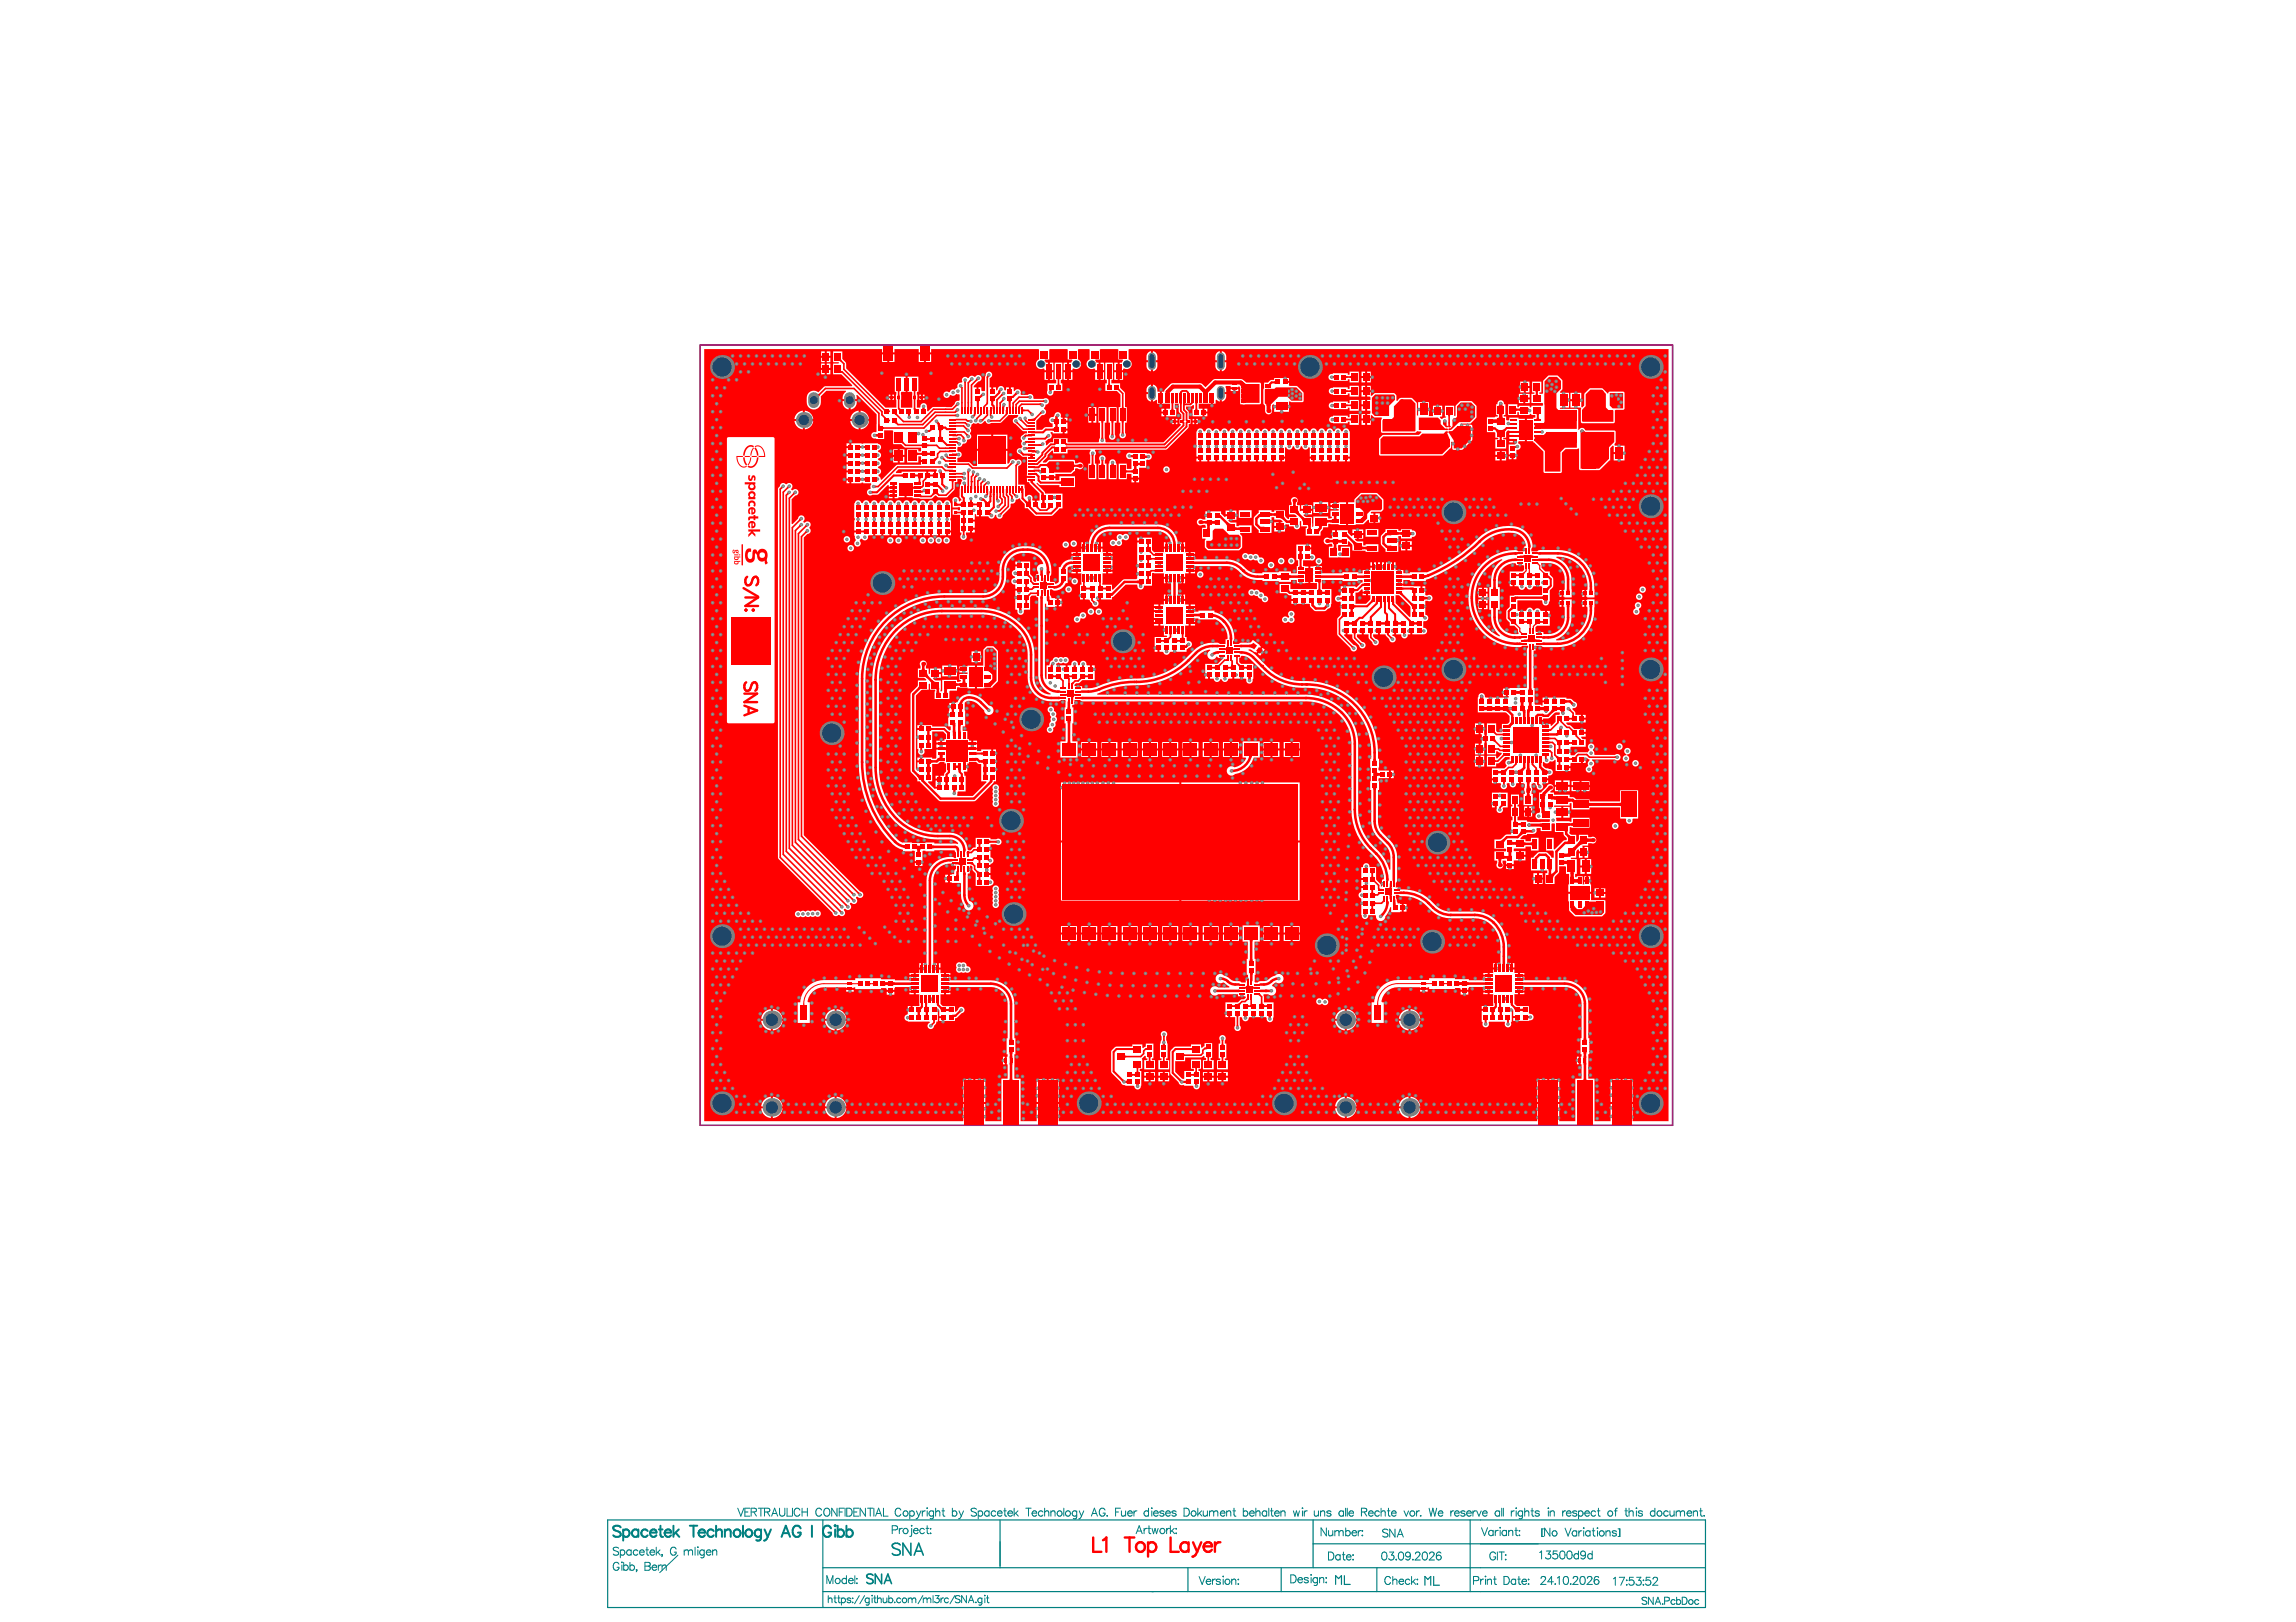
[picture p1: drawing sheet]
<svg xmlns="http://www.w3.org/2000/svg" width="297mm" height="210mm" viewBox="0 0 297 210" stroke-linecap="round" stroke-linejoin="round" font-family="sans-serif">
<path d="M90.6 44.6h125.8v101h-125.8z" fill="none" stroke="#800080" stroke-width=".21"/>
<g fill="none" stroke="#008080" stroke-width=".15">
<path d="M78.6 196.7h142v11.3h-142zM106.5 196.7v11.3M129.4 196.7v6.2M169.9 199.8h50.7M169.9 196.7v6.2M190.2 196.7v9.3M106.5 206h114.1M106.5 202.9h114.1M153.7 202.9v3.1M165.8 202.9v3.1M172.8 205v-1.1l.4 .4 .3-.4v1.1M173.9 203.9v1.1h.8"/>
<path d="M178.1 202.9v3.1M184.3 205.1v-1.1l.4 .4 .4-.4v1.1M185.5 204v1.1h.7"/>
</g>
<path d="M116.5 199.9a.58 .58 0 0 0-.6-.2 .58 .58 0 0 0-.5 .4l.2 .2 .6 .2a.38 .38 0 0 1 .3 .3 .38 .38 0 0 1-.2 .4 .71 .71 0 0 1-.9-.2M117.8 199.7v1.6l-1-1.6v1.6M113 203.9a.47 .47 0 0 0-.5-.2 .47 .47 0 0 0-.4 .3l.1 .2 .5 .2a.3 .3 0 0 1 .2 .2 .3 .3 0 0 1-.1 .3 .57 .57 0 0 1-.7-.1M114.1 203.7v1.2l-.9-1.2v1.2M114.4 204.9l.5-1.2 .4 1.2M114.6 204.5h.6M118.3 201.3l.6-1.6 .5 1.6M118.5 200.7h.7" fill="none" stroke="#008080" stroke-width=".21"/>
<g fill="none" stroke="#008080" stroke-width=".13">
<path d="M95.4 195.2l.4 1 .4-1M96.4 195.7h.4M97 195.2h-.6v1h.6M97.2 195.7l.6-.1 .1-.1-.1-.2-.2-.1h-.4v1M97.5 195.7l.4 .5M98.1 195.2h.7M98.4 195.2v1M98.9 195.7l.6-.1 .1-.1-.1-.2-.2-.1h-.4v1M99.2 195.7l.4 .5M99.8 196.2l.4-1 .4 1M100 195.9h.5M100.9 195.2v.7a.35 .35 0 0 0 .3 .3 .35 .35 0 0 0 .3-.3v-.7"/>
<path d="M101.8 195.2v1h.6M102.5 195.2v1M103.5 195.4a.38 .38 0 0 0-.5-.2 .38 .38 0 0 0-.3 .4v.2a.38 .38 0 0 0 .3 .4 .38 .38 0 0 0 .5-.2M103.8 195.7h.7M103.8 195.2v1M104.5 195.2v1M106.3 195.4a.38 .38 0 0 0-.4-.2 .38 .38 0 0 0-.4 .4v.2a.38 .38 0 0 0 .4 .4 .38 .38 0 0 0 .4-.2M106.7 195.3a.38 .38 0 0 1 .4-.1 .38 .38 0 0 1 .3 .4v.2a.39 .39 0 0 1-.4 .4 .39 .39 0 0 1-.4-.4zM108.3 195.2v1l-.7-1v1M108.6 195.7h.4M109.2 195.2h-.6v1M109.3 195.2v1"/>
<path d="M109.5 195.2h.4a.55 .55 0 0 1 .3 .5 .55 .55 0 0 1-.3 .5h-.4zM110.5 195.7h.4M111.1 195.2h-.6v1h.6M112 195.2v1l-.7-1v1M112.2 195.2h.7M112.6 195.2v1M113.1 195.2v1M113.3 196.2l.4-1 .4 1M113.4 195.9h.5M114.3 195.2v1h.6M115.4 198h.5a.27 .27 0 0 0 .2-.3 .27 .27 0 0 0-.2-.3h-.5v1.1M116.3 197.8v.7"/>
<path d="M116.5 195.4a.38 .38 0 0 0-.4-.2 .38 .38 0 0 0-.3 .4v.2a.38 .38 0 0 0 .3 .4 .38 .38 0 0 0 .4-.2M116.7 197.8a.33 .33 0 0 0-.4 .3M117.7 195.7a.33 .33 0 0 1 .5-.1 .33 .33 0 0 1 0 .5 .33 .33 0 0 1-.5 0M117.7 195.5v1.1M117.9 197.4h.1zM117.9 197.8v.8v.2h-.2M118.2 198.1v.1a.32 .32 0 0 0 .2 .3 .32 .32 0 0 0 .4-.2M118.2 197.9a.28 .28 0 0 1 .4-.1 .28 .28 0 0 1 .2 .3h-.6zM118.6 195.5l.3 .7M118.9 196.2l-.1 .2-.3 .2M119.1 195.5l-.2 .7M119.3 195.5v.7"/>
<path d="M119.6 197.9a.33 .33 0 0 0-.5 0 .33 .33 0 0 0 0 .5 .33 .33 0 0 0 .5-.1M119.7 195.5a.33 .33 0 0 0-.4 .3M119.8 197.8h.3M119.9 195.2h.1zM120 197.4v.9v.1l.2 .1M120 195.5v.7M120.3 198.4h.1zM120.4 197.8v.1zM120.8 195.7a.33 .33 0 0 0-.5-.1 .33 .33 0 0 0 0 .5 .33 .33 0 0 0 .5 0M120.8 195.5v.8a.27 .27 0 0 1-.2 .2 .27 .27 0 0 1-.3 0M121 195.7l.3-.2 .2 .1 .1 .6M121 195.2v1"/>
<path d="M121.9 195.5h.3M122 195.2v.8l.1 .2h.2M123.2 195.7a.33 .33 0 0 1 .5-.1 .33 .33 0 0 1 0 .5 .33 .33 0 0 1-.5 0M123.2 195.2v1M124.1 195.5l.3 .7M124.4 196.2l-.1 .2-.3 .2M124.7 195.5l-.3 .7M126.3 195.3a.39 .39 0 0 0-.3-.1 .39 .39 0 0 0-.4 .2l.1 .2 .5 .2 .1 .3a.45 .45 0 0 1-.7 0M126.6 195.7a.33 .33 0 0 1 .4-.1 .33 .33 0 0 1 0 .5 .33 .33 0 0 1-.4 0M126.6 195.5v1.1M128 195.7a.33 .33 0 0 0-.5-.1 .33 .33 0 0 0 0 .5 .33 .33 0 0 0 .5 0M128 195.5v.7"/>
<path d="M128.8 195.7a.33 .33 0 0 0-.5-.1 .33 .33 0 0 0 0 .5 .33 .33 0 0 0 .5 0M129 195.8v.1a.32 .32 0 0 0 .3 .3 .32 .32 0 0 0 .3-.1M129.1 195.7a.28 .28 0 0 1 .3-.2 .28 .28 0 0 1 .2 .3h-.6zM129.9 195.5h.3M130 195.2v.8v.2h.2M130.4 195.8v.1a.32 .32 0 0 0 .2 .3 .32 .32 0 0 0 .4-.1M130.4 195.7a.28 .28 0 0 1 .4-.2 .28 .28 0 0 1 .2 .3h-.6zM131.2 195.2v1M131.4 195.8l.3 .4M131.7 195.5l-.5 .5M132.7 195.2h.7M133.1 195.2v1"/>
<path d="M133.5 195.8v.1a.32 .32 0 0 0 .3 .3 .32 .32 0 0 0 .3-.1M133.6 195.7a.28 .28 0 0 1 .3-.2 .28 .28 0 0 1 .2 .3h-.6zM134.9 195.7a.33 .33 0 0 0-.5-.1 .33 .33 0 0 0 0 .5 .33 .33 0 0 0 .5 0M135.1 195.7l.3-.2 .2 .1 .1 .6M135.1 195.2v1M136 195.7l.2-.2 .2 .1 .1 .6M136 195.5v.7M137.6 195.2v1M139.3 195.7a.33 .33 0 0 0-.5-.1 .33 .33 0 0 0 0 .5 .33 .33 0 0 0 .5 0M139.3 195.5v.8a.27 .27 0 0 1-.2 .2 .27 .27 0 0 1-.2 0M139.6 195.5l.3 .7M139.9 196.2l-.1 .2-.2 .2"/>
<path d="M140.2 195.5l-.3 .7M141.2 196.2l.4-1 .4 1M141.3 195.9h.5M143 195.4a.38 .38 0 0 0-.5-.2 .38 .38 0 0 0-.3 .4v.2a.37 .37 0 0 0 .4 .4 .37 .37 0 0 0 .4-.4h-.3M143.2 196.1v.1zM144.3 195.7h.4M145 195.2h-.7v1M145.1 195.5v.7h.3l.2-.2M145.6 195.5v.7M145.9 195.8v.1a.32 .32 0 0 0 .2 .3 .32 .32 0 0 0 .4-.1M145.9 195.7a.28 .28 0 0 1 .4-.2 .28 .28 0 0 1 .2 .3h-.6zM146.7 195.5v.7"/>
<path d="M147 198.5l.4-1.1 .4 1.1M147.1 195.5a.33 .33 0 0 0-.4 .3M147.1 198.1h.5M148 197.8v.7M148.4 197.8a.33 .33 0 0 0-.4 .3M148.5 197.8h.3M148.6 195.7a.33 .33 0 0 0-.5-.1 .33 .33 0 0 0 0 .5 .33 .33 0 0 0 .5 0M148.6 195.2v1M148.6 197.4v.9l.1 .1 .2 .1M149 195.2h.1zM149 195.5v.7M149 197.8l.2 .7 .2-.7 .2 .7 .2-.7"/>
<path d="M149.2 195.8v.1a.32 .32 0 0 0 .3 .3 .32 .32 0 0 0 .3-.1M149.4 195.6h.3l.1 .2h-.6zM150.6 195.7a.31 .31 0 0 0-.6 0l.2 .1 .3 .1 .1 .2a.31 .31 0 0 1-.6 0M150.8 195.8v.1a.32 .32 0 0 0 .2 .3 .32 .32 0 0 0 .4-.1M150.9 195.7a.28 .28 0 0 1 .3-.2 .28 .28 0 0 1 .2 .3h-.6zM150.9 197.8v.7M151.3 197.8a.33 .33 0 0 0-.4 .3M151.4 197.4v1.1M151.6 198.1l.4 .4M151.9 197.8l-.5 .5M152.1 198.4h.1zM152.2 195.7a.31 .31 0 0 0-.6 0l.2 .1 .3 .1 .1 .2a.31 .31 0 0 1-.6 0"/>
<path d="M152.2 197.8v.1zM153.2 195.2h.3a.55 .55 0 0 1 .4 .5 .55 .55 0 0 1-.4 .5h-.3zM155 195.2v1M155.2 195.8l.3 .4M155.5 195.5l-.5 .5M155.7 195.5v.7h.3l.2-.2M156.2 195.5v.7M156.5 195.7l.2-.2 .3 .1v.1M156.5 195.5v.7M157 195.7l.3-.2 .2 .1 .1 .6M157 195.7v.5M157.9 195.8v.1a.32 .32 0 0 0 .2 .3 .32 .32 0 0 0 .4-.1"/>
<path d="M157.9 195.7a.28 .28 0 0 1 .4-.2 .28 .28 0 0 1 .2 .3h-.6zM158.7 195.7l.2-.2 .3 .1v.6M158.7 195.5v.7M159.5 195.5h.3M159.6 195.2v.8l.1 .2h.2M160.9 195.7a.33 .33 0 0 1 .4-.1 .33 .33 0 0 1 0 .5 .33 .33 0 0 1-.4 0M160.9 195.2v1M161.7 195.8v.1a.32 .32 0 0 0 .2 .3 .32 .32 0 0 0 .4-.1M161.7 195.7a.28 .28 0 0 1 .3-.2 .28 .28 0 0 1 .3 .3h-.6zM162.5 195.7l.2-.2 .3 .1v.6M162.5 195.2v1M163.9 195.7a.33 .33 0 0 0-.5-.1 .33 .33 0 0 0 0 .5 .33 .33 0 0 0 .5 0"/>
<path d="M163.9 195.5v.7M164.1 195.2v1M164.4 195.5h.3M164.5 195.2v.8l.1 .2h.2M164.9 195.8v.1a.32 .32 0 0 0 .2 .3 .32 .32 0 0 0 .4-.1M165 195.7a.28 .28 0 0 1 .3-.2 .28 .28 0 0 1 .2 .3h-.6zM165.7 195.7l.3-.2 .2 .1 .1 .6M165.7 195.5v.7M167.3 195.5l.2 .7 .2-.7 .2 .7 .2-.7M168.5 195.2h.1zM168.5 195.5v.7M168.7 195.5v.7"/>
<path d="M169.1 195.5a.33 .33 0 0 0-.4 .3M170 195.5l.1 .7h.2l.3-.2M170.6 195.5v.7M170.8 195.7l.3-.2 .2 .1 .1 .6M170.8 195.5v.7M171.6 197.7v1.1l-.7-1.1v1.1M171.9 198.1v.6l.3 .1 .2-.2M172.2 195.7a.31 .31 0 0 0-.5 0l.1 .1 .3 .1 .1 .2a.31 .31 0 0 1-.5 0M172.4 198.1v.7M172.7 198.3l.2-.2h.3v.2M172.7 198.1v.7M173.2 198.3l.3-.2h.2l.1 .7"/>
<path d="M173.2 198.3v.5M173.8 195.7a.33 .33 0 0 0-.5-.1 .33 .33 0 0 0 0 .5 .33 .33 0 0 0 .5 0M173.8 195.5v.7M174.1 195.2v1M174.1 198.2a.33 .33 0 0 1 .5 0 .33 .33 0 0 1 0 .5 .33 .33 0 0 1-.5-.1M174.1 197.7v1.1M174.3 195.2v1M174.5 195.8v.1a.32 .32 0 0 0 .3 .3 .32 .32 0 0 0 .3-.1M174.6 195.7a.28 .28 0 0 1 .3-.2 .28 .28 0 0 1 .2 .3h-.6zM174.9 198.4v.1a.32 .32 0 0 0 .2 .3 .32 .32 0 0 0 .4-.2M175 198.2a.28 .28 0 0 1 .3-.1 .28 .28 0 0 1 .2 .3h-.6zM175.7 198.1v.7"/>
<path d="M176.1 198.1a.33 .33 0 0 0-.4 .3M176.1 195.7l.6-.1 .1-.1v-.2l-.2-.1h-.5v1M176.2 198.1h.1zM176.2 198.7h.1zM176.5 195.7l.3 .5M177.1 195.8v.1a.32 .32 0 0 0 .2 .3 .32 .32 0 0 0 .3-.1M177.1 195.7a.28 .28 0 0 1 .3-.2 .28 .28 0 0 1 .2 .3h-.5zM178.5 195.7a.33 .33 0 0 0-.5-.1 .33 .33 0 0 0 0 .5 .33 .33 0 0 0 .5 0M178.7 195.7l.2-.2 .3 .1v.6M178.7 195.2v1M179.5 195.5h.3M179.6 198a.39 .39 0 0 0-.4-.1 .39 .39 0 0 0-.3 .2l.1 .2 .5 .2 .1 .3a.45 .45 0 0 1-.7 0"/>
<path d="M179.6 195.2v.8l.1 .2h.2M180 195.8v.1a.32 .32 0 0 0 .3 .3 .32 .32 0 0 0 .3-.1M180.1 195.7a.28 .28 0 0 1 .3-.2 .28 .28 0 0 1 .2 .3h-.6zM180.5 197.9v1l-.7-1v1M180.8 198.9l.4-1 .3 1M180.9 198.6h.5M181.6 195.5l.3 .7 .3-.7M183.3 195.5v.7M183.7 195.5a.33 .33 0 0 0-.4 .3M183.7 196.2h.1zM184.9 195.2l.2 1 .3-1 .2 1 .3-1M186.1 195.8v.1a.32 .32 0 0 0 .2 .3 .32 .32 0 0 0 .4-.1"/>
<path d="M186.1 195.7a.28 .28 0 0 1 .4-.2 .28 .28 0 0 1 .2 .3h-.6zM187.7 195.5v.7M188.1 195.5a.33 .33 0 0 0-.4 .3M188.2 195.8v.1a.32 .32 0 0 0 .2 .3 .32 .32 0 0 0 .4-.1M188.2 195.7a.28 .28 0 0 1 .4-.2 .28 .28 0 0 1 .2 .3h-.6zM189.5 195.7a.31 .31 0 0 0-.5 0l.1 .1 .4 .1v.2a.31 .31 0 0 1-.5 0M189.7 195.8v.1a.32 .32 0 0 0 .3 .3 .32 .32 0 0 0 .3-.1M189.8 195.7a.28 .28 0 0 1 .3-.2 .28 .28 0 0 1 .2 .3h-.6zM190.6 195.5v.7M190.9 195.5a.33 .33 0 0 0-.3 .3M191 195.5l.3 .7 .3-.7M191.7 197.7l.4 1 .3-1"/>
<path d="M191.8 195.8v.1a.32 .32 0 0 0 .2 .3 .32 .32 0 0 0 .4-.1M191.8 195.7a.28 .28 0 0 1 .4-.2 .28 .28 0 0 1 .2 .3h-.6zM193.2 198v.7M193.2 198.2a.33 .33 0 0 0-.5-.1 .33 .33 0 0 0 0 .5 .33 .33 0 0 0 .5 0M193.4 198v.7M193.8 198a.33 .33 0 0 0-.4 .3M194 195.7a.33 .33 0 0 0-.5-.1 .33 .33 0 0 0 0 .5 .33 .33 0 0 0 .5 0M194 195.5v.7M194 197.7h.1zM194.1 198v.7M194.3 195.2v1M194.5 195.2v1"/>
<path d="M194.9 198.2a.33 .33 0 0 0-.5-.1 .33 .33 0 0 0 0 .5 .33 .33 0 0 0 .5 0M194.9 198v.7M195.2 198.2l.2-.2 .3 .1v.6M195.2 198v.7M195.5 195.5v.7M195.9 195.5a.33 .33 0 0 0-.4 .3M196 198h.3M196.1 195.2h.1zM196.1 197.7v.8l.1 .2h.2M196.2 195.5v.7M196.5 198.1h.1zM196.5 198.7h.1z"/>
<path d="M197 195.7a.33 .33 0 0 0-.5-.1 .33 .33 0 0 0 0 .5 .33 .33 0 0 0 .5 0M197 195.5v.8a.27 .27 0 0 1-.2 .2 .27 .27 0 0 1-.3 0M197.3 195.7l.2-.2 .2 .1 .1 .6M197.3 195.2v1M198.1 195.5h.3M198.2 195.2v.8l.1 .2h.2M199.1 195.7a.31 .31 0 0 0-.5 0l.1 .1 .4 .1v.2a.31 .31 0 0 1-.5 0M199.5 197.9v.9M199.7 197.9h-.3v.9h.3M200.3 195.2h.1zM200.3 195.5v.7M200.5 197.8v1l-.7-1v1"/>
<path d="M200.5 195.7l.3-.2 .2 .1 .1 .6M200.5 195.5v.7M202.2 195.5v.7M202.5 197.8l.4 1 .4-1M202.6 195.5a.33 .33 0 0 0-.4 .3M202.7 195.8v.1a.32 .32 0 0 0 .2 .3 .32 .32 0 0 0 .3-.1M202.8 195.6h.3l.1 .2h-.5zM204 198.2a.33 .33 0 0 0-.5 0 .33 .33 0 0 0 0 .5 .33 .33 0 0 0 .5-.1M204 198.1v.7M204 195.7a.31 .31 0 0 0-.5 0l.1 .1 .4 .1v.2a.31 .31 0 0 1-.5 0M204.2 195.5v1.1M204.2 195.7a.33 .33 0 0 1 .5-.1 .33 .33 0 0 1 0 .5 .33 .33 0 0 1-.5 0"/>
<path d="M204.3 198.1v.7M204.6 198.1a.33 .33 0 0 0-.3 .3M204.8 197.8h.1zM204.9 198.1v.7M205 195.8v.1a.32 .32 0 0 0 .3 .3 .32 .32 0 0 0 .3-.1M205.2 195.6h.3l.1 .2h-.6zM205.7 198.2a.33 .33 0 0 0-.5 0 .33 .33 0 0 0 0 .5 .33 .33 0 0 0 .5-.1M205.7 198.1v.7M206 198.1h.3M206.1 197.8v.8l.1 .1 .2 .1M206.4 195.7a.33 .33 0 0 0-.5-.1 .33 .33 0 0 0 0 .5 .33 .33 0 0 0 .5 0M206.6 197.8h.1z"/>
<path d="M206.6 195.5h.4M206.7 198.1v.7M206.8 195.2v.8v.2h.2M207.8 198.3l.2-.2h.3v.7M207.8 198.1v.7M208.9 195.5h.3M209.1 198.2a.31 .31 0 0 0-.5 0v.1l.5 .2v.1a.31 .31 0 0 1-.5 0M209.3 195.2h-.2l-.1 .2v.8M209.3 197.9h.3v.9h-.3M209.5 197.9v.9M210.2 195.5h.4M210.4 195.2v.8v.2h.2"/>
<path d="M210.8 195.7l.2-.2 .2 .1 .1 .6M210.8 195.2v1M211.7 195.2h.1zM211.7 195.5v.7M212.5 195.7a.31 .31 0 0 0-.6 0l.2 .1 .3 .1 .1 .2a.31 .31 0 0 1-.6 0M214.1 195.7a.33 .33 0 0 0-.5-.1 .33 .33 0 0 0 0 .5 .33 .33 0 0 0 .5 0M214.1 195.2v1M215.8 195.7a.33 .33 0 0 0-.5-.1 .33 .33 0 0 0 0 .5 .33 .33 0 0 0 .5 0M216 195.5l.1 .7h.2l.3-.2M216.6 195.5v.7M216.9 195.7l.2-.2 .2 .1 .1 .1M216.9 195.5v.7"/>
<path d="M217.4 195.7l.2-.2 .3 .1v.6M217.4 195.7v.5M218.3 195.8v.1a.32 .32 0 0 0 .2 .3 .32 .32 0 0 0 .3-.1M218.3 195.7a.28 .28 0 0 1 .3-.2 .28 .28 0 0 1 .2 .3h-.5zM219.1 195.7l.2-.2 .3 .1v.6M219.1 195.5v.7M219.9 195.5h.3M220 195.2v.8l.1 .2h.2M220.4 196.2h.1zM80 200.4a.39 .39 0 0 0-.4-.2 .39 .39 0 0 0-.3 .3l.1 .1 .5 .2 .1 .3a.45 .45 0 0 1-.7 0M80.1 202.4a.38 .38 0 0 0-.5-.2 .38 .38 0 0 0-.3 .4v.2a.37 .37 0 0 0 .4 .4 .37 .37 0 0 0 .4-.4h-.3M80.3 200.7a.33 .33 0 0 1 .4 0 .33 .33 0 0 1 0 .5 .33 .33 0 0 1-.4-.1"/>
<path d="M80.3 200.6v1M80.4 202.2h.1zM80.5 202.5v.7M80.7 202.7a.33 .33 0 0 1 .5-.1 .33 .33 0 0 1 0 .5 .33 .33 0 0 1-.5 0M80.7 202.2v1M81.5 202.7a.33 .33 0 0 1 .5-.1 .33 .33 0 0 1 0 .5 .33 .33 0 0 1-.5 0M81.5 202.2v1M81.7 200.7a.33 .33 0 0 0-.5 0 .33 .33 0 0 0 0 .5 .33 .33 0 0 0 .5-.1M81.7 200.6v.7M82.3 203.2h.1zM82.4 203.2l-.1 .2M82.5 200.7a.33 .33 0 0 0-.5 0 .33 .33 0 0 0 0 .5 .33 .33 0 0 0 .5-.1"/>
<path d="M82.7 200.9v.1a.32 .32 0 0 0 .3 .3 .32 .32 0 0 0 .3-.2M82.8 200.7a.28 .28 0 0 1 .3-.1 .28 .28 0 0 1 .2 .3h-.6zM83.4 202.2h.5l.2 .1v.2l-.2 .2a.27 .27 0 0 1 .2 .2 .27 .27 0 0 1-.2 .3h-.5zM83.4 202.7h.5M83.5 200.6h.4M83.7 200.2v.9v.1l.2 .1M84.1 200.9v.1a.32 .32 0 0 0 .2 .3 .32 .32 0 0 0 .4-.2M84.1 200.7a.28 .28 0 0 1 .4-.1 .28 .28 0 0 1 .2 .3h-.6zM84.4 202.8v.1a.32 .32 0 0 0 .2 .3 .32 .32 0 0 0 .3-.1M84.4 202.7a.28 .28 0 0 1 .3-.2 .28 .28 0 0 1 .2 .3h-.5zM84.9 200.2v1.1M85.1 200.9l.3 .4"/>
<path d="M85.2 202.5v.7M85.4 200.6l-.5 .5M85.6 202.5a.33 .33 0 0 0-.4 .3M85.6 201.2h.1zM85.7 202.7l.2-.2 .2 .1 .1 .6M85.7 202.5v.7M85.7 201.2l-.1 .3M87.5 200.5a.38 .38 0 0 0-.5-.3 .38 .38 0 0 0-.3 .4v.3a.37 .37 0 0 0 .4 .4 .37 .37 0 0 0 .4-.4h-.3M87.7 201.3l-2.3 2.2M88.5 200.8l.3-.2h.2l.1 .2M88.5 200.6v.7M89.1 200.8l.2-.2h.2l.1 .7"/>
<path d="M89.1 200.8v.5M89.9 200.2v1.1M90.2 200.2h.1zM90.3 200.6v.7M91.1 200.7a.33 .33 0 0 0-.5 0 .33 .33 0 0 0 0 .5 .33 .33 0 0 0 .5-.1M91.1 200.6v.8a.27 .27 0 0 1-.2 .2 .27 .27 0 0 1-.2 0M91.4 200.9v.1a.32 .32 0 0 0 .2 .3 .32 .32 0 0 0 .4-.2M91.4 200.7a.28 .28 0 0 1 .4-.1 .28 .28 0 0 1 .2 .3h-.6zM92.2 200.8l.2-.2h.3v.7M92.2 200.6v.7M107 204.9v-1l.4 1 .4-1v1M107.2 206.5v.9"/>
<path d="M107.2 207l.2-.2h.2v.6M107.9 206.8h.3M108 206.5v.7l.1 .2h.1M108.4 206.8h.3M108.5 206.5v.7v.2h.2M108.9 206.9a.3 .3 0 0 1 .4 0 .3 .3 0 0 1 0 .4 .3 .3 0 0 1-.4 0M108.9 206.8v.9M109.5 204.4a.33 .33 0 0 0-.5 0 .33 .33 0 0 0 0 .4 .33 .33 0 0 0 .5 0M109.5 203.9v1M109.8 204.5v.1a.32 .32 0 0 0 .2 .3 .32 .32 0 0 0 .4-.1M109.8 204.4a.28 .28 0 0 1 .4-.2 .28 .28 0 0 1 .2 .3h-.6zM110.1 206.9l-.2-.1h-.3v.2l.4 .1 .1 .2-.2 .1-.3-.1"/>
<path d="M110.3 207.4h.1zM110.3 206.8v.1zM110.6 203.9v1M110.8 204.3h.1zM110.8 204.9h.1zM111.2 206.5l-.6 1M111.9 206.5l-.7 1M112.4 206.9a.3 .3 0 0 0-.4 0 .3 .3 0 0 0 0 .4 .3 .3 0 0 0 .4 0M112.4 206.8v.8l-.1 .1h-.2M112.8 206.5h.1zM112.8 206.8v.6M113 206.8h.3"/>
<path d="M113.2 206.5v.7v.2h.2M113.5 207l.2-.2h.3v.6M113.5 206.5v.9M114.3 206.8v.6h.2l.2-.2M114.7 206.8v.6M115 206.9a.3 .3 0 0 1 .4 0 .3 .3 0 0 1 0 .4 .3 .3 0 0 1-.4 0M115 206.5v.9M115.7 207.4h.1zM116.5 206.9a.3 .3 0 0 0-.4 0 .3 .3 0 0 0 0 .4 .3 .3 0 0 0 .4 0M117.5 207l.2-.2h.2l.1 .2M117.5 206.8v.6M118 207l.2-.2h.2l.1 .6"/>
<path d="M118 207v.4M119.4 206.5l-.6 1M119.5 207l.2-.2h.2v.2M119.5 206.8v.6M119.9 207l.3-.2h.2v.6M119.9 207v.4M120.7 206.5v.9M121 206.5h.5l-.3 .3a.31 .31 0 0 1 .2 .5 .31 .31 0 0 1-.5-.1M121.7 206.8v.6M122.1 206.8a.3 .3 0 0 0-.4 .3M122.7 206.9a.3 .3 0 0 0-.4 0 .3 .3 0 0 0 0 .4 .3 .3 0 0 0 .4 0M123.5 206.5l-.6 1"/>
<path d="M124.2 206.6l-.2-.1-.4 .1 .1 .2 .5 .3v.2l-.2 .1-.4-.1M125 206.5v.9l-.6-.9v.9M125.3 207.4l.3-.9 .4 .9M125.4 207.1h.5M126.2 207.4h.1zM127 206.9a.3 .3 0 0 0-.4 0 .3 .3 0 0 0 0 .4 .3 .3 0 0 0 .4 0M127 206.8v.8l-.1 .1h-.3M127.4 206.5h.1zM127.4 206.8v.6M127.6 206.8h.3M127.7 206.5v.7l.1 .2h.2M155.1 204l.4 1 .4-1"/>
<path d="M156 204.6v.1a.32 .32 0 0 0 .3 .3 .32 .32 0 0 0 .3-.1M156.1 204.5a.28 .28 0 0 1 .3-.1 .28 .28 0 0 1 .2 .2h-.6zM156.9 204.4v.6M157.3 204.4a.33 .33 0 0 0-.4 .2M157.9 204.5a.31 .31 0 0 0-.6 0l.2 .1 .3 .1 .1 .2a.31 .31 0 0 1-.6 0M158.2 204h.1zM158.2 204.4v.6M159.3 204.6l.3-.2h.2l.1 .6M159.3 204.4v.6M160.2 204.4h.1zM160.2 205h.1zM167 203.8h.3a.55 .55 0 0 1 .4 .5 .55 .55 0 0 1-.4 .5h-.3z"/>
<path d="M167.9 204.4v.1a.32 .32 0 0 0 .2 .3 .32 .32 0 0 0 .4-.1M168.1 204.2h.3l.1 .2h-.6zM169.3 204.3a.31 .31 0 0 0-.6 0l.1 .1 .4 .1 .1 .2a.31 .31 0 0 1-.6 0M169.6 203.8h.1zM169.6 204.1v.7M170.4 204.3a.33 .33 0 0 0-.4-.1 .33 .33 0 0 0 0 .5 .33 .33 0 0 0 .4 0M170.4 204.1v.8a.27 .27 0 0 1-.1 .3 .27 .27 0 0 1-.3-.1M170.7 204.3l.3-.2 .2 .1 .1 .6M170.7 204.1v.7M171.5 204.2h.1zM171.5 204.8h.1zM171.9 200.9h.3a.55 .55 0 0 1 .4 .5 .55 .55 0 0 1-.4 .5h-.3z"/>
<path d="M173.4 201.3a.33 .33 0 0 0-.5 0 .33 .33 0 0 0 0 .5 .33 .33 0 0 0 .5-.1M173.4 201.2v.7M173.7 201.2h.3M173.8 200.9v.8v.1l.2 .1M174.2 201.5v.1a.32 .32 0 0 0 .2 .3 .32 .32 0 0 0 .4-.2M174.2 201.3a.28 .28 0 0 1 .4-.1 .28 .28 0 0 1 .2 .3h-.6zM175 201.2h.1zM175 201.8h.1zM178.9 200.9a.34 .34 0 0 1 .5 .1 .48 .48 0 0 1 0 .6 .48 .48 0 0 1-.5 .2 .8 .8 0 0 1 0-.9zM179.8 200.9h.5l-.3 .3a.34 .34 0 0 1 .3 .6 .34 .34 0 0 1-.6-.1M179.9 204.3a.38 .38 0 0 0-.4-.3 .38 .38 0 0 0-.3 .4v.2a.38 .38 0 0 0 .3 .4 .38 .38 0 0 0 .4-.2M180.2 204.6l.2-.2h.3v.6"/>
<path d="M180.2 204v1M180.6 201.8h.1zM181 204.6v.1a.32 .32 0 0 0 .2 .3 .32 .32 0 0 0 .4-.1M181 204.5a.28 .28 0 0 1 .4-.1 .28 .28 0 0 1 .2 .2h-.6zM181.1 200.9a.34 .34 0 0 1 .4 .1 .48 .48 0 0 1 .1 .6 .48 .48 0 0 1-.5 .2 .8 .8 0 0 1 0-.9zM182.4 204.5a.33 .33 0 0 0-.5 0 .33 .33 0 0 0 0 .4 .33 .33 0 0 0 .5 0M182.5 201.2a.49 .49 0 0 1-.4 .7l-.2-.2M182.6 204v1M182.7 201.8h.1zM182.8 204.6l.4 .4M183.1 204.4l-.5 .4M183.1 201.1l.2-.2h.3l.1 .1-.1 .4-.5 .5h.7"/>
<path d="M183.4 204.4v.1zM183.4 204.9v.1zM184.1 200.9a.33 .33 0 0 1 .5 .1 .48 .48 0 0 1 .1 .6 .48 .48 0 0 1-.6 .2 .79 .79 0 0 1 0-.9zM185 201.1l.1-.2h.3l.1 .1-.1 .4-.5 .5h.7M186.4 201a.3 .3 0 0 0-.4-.1l-.2 .6M190.6 204.6h.5a.27 .27 0 0 0 .2-.3 .27 .27 0 0 0-.2-.3h-.5v1M191.6 204.4v.6M191.9 204.4a.33 .33 0 0 0-.3 .2M192.2 204v.1zM192.2 204.4v.6M192.4 204.6l.3-.2h.2l.1 .6M192.4 204.4v.6"/>
<path d="M193.2 204.4h.4M193.4 204v.8v.2h.2M193.5 201.1a.38 .38 0 0 0-.4-.3 .38 .38 0 0 0-.4 .4v.3a.37 .37 0 0 0 .4 .4 .37 .37 0 0 0 .4-.4h-.3M193.7 200.8v1.1M193.9 200.8h.7M194.3 200.8v1.1M194.6 204h.3a.55 .55 0 0 1 .4 .5 .55 .55 0 0 1-.4 .5h-.3zM194.7 201.8h.1zM194.8 201.2v.1zM196.1 204.5a.33 .33 0 0 0-.5 0 .33 .33 0 0 0 0 .4 .33 .33 0 0 0 .5 0M196.1 204.4v.6M196.4 204.4h.3"/>
<path d="M196.5 204v.8l.1 .2h.1M196.9 204.6v.1a.32 .32 0 0 0 .2 .3 .32 .32 0 0 0 .4-.1M196.9 204.5a.28 .28 0 0 1 .4-.1 .28 .28 0 0 1 .2 .2h-.6zM197.7 204.4h.1zM197.8 204.9v.1zM199.2 200.9l.2-.2v1M199.4 204.3l.2-.3 .3 .1 .1 .1-.2 .4-.5 .4h.7M200 200.7h.6l-.3 .4a.34 .34 0 0 1 .2 .6 .34 .34 0 0 1-.6-.2M201 204.7h-.8l.5-.7v1M201.2 205h.1zM201.5 200.7h-.5l-.1 .5a.36 .36 0 0 1 .6-.1 .36 .36 0 0 1-.1 .6 .36 .36 0 0 1-.5-.2M201.5 204.2l.2-.2v1"/>
<path d="M201.9 200.8a.33 .33 0 0 1 .5 .1 .48 .48 0 0 1 .1 .6 .48 .48 0 0 1-.6 .2 .8 .8 0 0 1 0-.9zM202.4 204.1a.34 .34 0 0 1 .5 .1 .48 .48 0 0 1 0 .6 .48 .48 0 0 1-.5 .2 .8 .8 0 0 1 0-.9zM202.8 200.8a.33 .33 0 0 1 .5 .1 .48 .48 0 0 1 .1 .6 .48 .48 0 0 1-.6 .2 .8 .8 0 0 1 0-.9zM203.2 205h.1zM203.5 204.3l.2-.3 .3 .1 .1 .1-.1 .4-.5 .4h.7M204.2 201.2a.33 .33 0 0 0-.5 0 .33 .33 0 0 0 0 .4 .33 .33 0 0 0 .5 0M204.2 200.7v1M204.5 204.1a.33 .33 0 0 1 .5 .1 .48 .48 0 0 1 .1 .6 .48 .48 0 0 1-.6 .2 .8 .8 0 0 1 0-.9zM205.1 201.1a.49 .49 0 0 1-.4 .6l-.2-.1M205.4 204.3l.2-.3 .3 .1 .1 .1-.2 .4-.5 .4h.7M206 201.2a.33 .33 0 0 0-.5 0 .33 .33 0 0 0 0 .4 .33 .33 0 0 0 .5 0M206 200.7v1"/>
<path d="M206.8 204.2a.3 .3 0 0 0-.4-.1l-.2 .6M208.7 204.3l.3-.2v1M209.5 204.1h.7l-.5 1M210.4 204.5h.1zM210.5 205v.1zM211.3 204.1h-.5v.5a.36 .36 0 0 1 .5-.1 .36 .36 0 0 1 0 .6 .36 .36 0 0 1-.6-.2M211.7 204.1h.6l-.3 .4a.34 .34 0 0 1 .2 .6 .34 .34 0 0 1-.6-.2M212.6 204.5h.1zM212.6 205v.1zM213.1 206.8l-.3-.1-.4 .1 .1 .2 .5 .2 .1 .2v.1l-.3 .1-.4-.1M213.5 204.1h-.5l-.1 .5a.36 .36 0 0 1 .6-.1 .36 .36 0 0 1-.1 .6 .36 .36 0 0 1-.5-.2M213.9 204.4l.2-.3 .2 .1 .1 .1-.1 .4-.5 .4h.7"/>
<path d="M213.9 206.7v.9l-.6-.9v.9M214.1 207.6l.4-.9 .3 .9M214.3 207.3h.4M215.1 207.5h.1M215.4 207.2l.5-.1 .1-.1-.1-.2-.5-.1v.9M216.7 207.1a.3 .3 0 0 0-.4 0 .3 .3 0 0 0 0 .4 .3 .3 0 0 0 .4 0M216.9 207.1a.3 .3 0 0 1 .4 0 .3 .3 0 0 1 0 .4 .3 .3 0 0 1-.4 0M216.9 206.7v.9M217.6 206.7h.3a.49 .49 0 0 1 .4 .5 .49 .49 0 0 1-.4 .4h-.3zM219.8 207.1a.3 .3 0 0 0-.5 0 .3 .3 0 0 0 0 .4 .3 .3 0 0 0 .5 0"/>
<circle cx="117.1" cy="198.1" r=".34"/>
<circle cx="117.2" cy="195.9" r=".33"/>
<circle cx="137.1" cy="195.9" r=".34"/>
<circle cx="138.1" cy="195.9" r=".34"/>
<circle cx="150.4" cy="198.1" r=".34"/>
<circle cx="154.4" cy="195.9" r=".34"/>
<circle cx="182.7" cy="195.9" r=".34"/>
<circle cx="201.1" cy="198.4" r=".34"/>
<circle cx="207.2" cy="198.4" r=".34"/>
<circle cx="208.3" cy="195.9" r=".34"/>
<circle cx="214.7" cy="195.9" r=".34"/>
<circle cx="108.4" cy="204.6" r=".34"/>
<circle cx="117" cy="207.1" r=".31"/>
<circle cx="158.8" cy="204.7" r=".34"/>
<circle cx="182.1" cy="201.2" r=".32"/>
<circle cx="186.1" cy="201.6" r=".32"/>
<circle cx="204.8" cy="201" r=".32"/>
<circle cx="206.6" cy="204.7" r=".32"/>
<circle cx="218.7" cy="207.3" r=".31"/>
</g>
<g fill="none" stroke="#008080" stroke-width=".26">
<path d="M80.3 197.7a.54 .54 0 0 0-.5-.3 .54 .54 0 0 0-.5 .4l.2 .2 .5 .2a.35 .35 0 0 1 .3 .3 .35 .35 0 0 1-.1 .3 .66 .66 0 0 1-.9-.1M80.6 198.1a.46 .46 0 0 1 .7 0 .46 .46 0 0 1 0 .6 .46 .46 0 0 1-.7 0M80.6 197.9v1.5M82.6 198.1a.46 .46 0 0 0-.7 0 .46 .46 0 0 0 0 .6 .46 .46 0 0 0 .7 0M82.6 197.9v1M83.8 198.1a.46 .46 0 0 0-.7 0 .46 .46 0 0 0 0 .6 .46 .46 0 0 0 .7 0M84.1 198.3a.45 .45 0 0 0 .3 .6 .45 .45 0 0 0 .5-.2M84.2 198.1a.4 .4 0 0 1 .4-.2 .4 .4 0 0 1 .3 .4h-.8zM85.2 197.9h.5M85.4 197.4v1.2l.1 .2 .3 .1M86 198.3a.45 .45 0 0 0 .3 .6 .45 .45 0 0 0 .5-.2M86.1 198.1a.4 .4 0 0 1 .4-.2 .4 .4 0 0 1 .3 .4h-.8z"/>
<path d="M87.1 197.4v1.5M87.4 198.3l.5 .6M87.8 197.9l-.7 .7M89.2 197.4h1M89.7 197.4v1.5M90.4 198.3a.45 .45 0 0 0 .2 .6 .45 .45 0 0 0 .6-.2M90.4 198.1a.4 .4 0 0 1 .5-.2 .4 .4 0 0 1 .3 .4h-.8zM92.3 198.1a.46 .46 0 0 0-.6 0 .46 .46 0 0 0 0 .6 .46 .46 0 0 0 .6 0M92.6 198.2l.4-.3 .3 .1 .1 .9M92.6 197.4v1.5M93.8 198.2l.3-.3 .4 .1v.9M93.8 197.9v1"/>
<path d="M96.1 197.4v1.5M98.5 198.1a.46 .46 0 0 0-.7 0 .46 .46 0 0 0 0 .6 .46 .46 0 0 0 .7 0M98.5 197.9v1.1a.38 .38 0 0 1-.3 .4 .38 .38 0 0 1-.4-.1M98.9 197.9l.4 1M99.3 198.9a.55 .55 0 0 1-.5 .5M99.7 197.9l-.4 1M101.1 198.9l.6-1.5 .5 1.5M101.3 198.4h.7M103.6 197.8a.53 .53 0 0 0-.6-.4 .53 .53 0 0 0-.5 .6 .63 .63 0 0 0 .2 .7 .63 .63 0 0 0 .7 .1l.2-.3v-.2h-.4M105 197.4v1.5M107.5 197.8a.53 .53 0 0 0-.6-.4 .53 .53 0 0 0-.4 .6 .63 .63 0 0 0 .1 .7 .63 .63 0 0 0 .7 .1l.2-.3v-.2h-.3M108 197.4h.1l-.1 .1v-.1z"/>
<path d="M108 197.9v1M108.4 198.1a.46 .46 0 0 1 .6 0 .46 .46 0 0 1 0 .6 .46 .46 0 0 1-.6 0M108.4 197.4v1.5M109.5 198.1a.46 .46 0 0 1 .7 0 .46 .46 0 0 1 0 .6 .46 .46 0 0 1-.7 0M109.5 197.4v1.5"/>
<circle cx="95.3" cy="198.4" r=".48"/>
<circle cx="96.8" cy="198.4" r=".48"/>
</g>
<g fill="#f00">
<path d="M180.6 77l.5 .1 1.3 1.4 .1 1.3-.1 .1-1.8-1.8z"/>
<path d="M199.3 93.2h.3l.1-.2 .7-.1 .8-.7h.6l-.1 .3h-.4v.9l-.6 .5h-.1v-.2h-.5v.3h-.3v-.3h-.2v-.3h-.3z"/>
<path d="M124.8 99.1h.3v-.3h.2v-.2h1a.6 .6 0 0 0 .6 .3v2.2h.7v.1l-1.7 1.8h-2l-.1-.1 .1-.5h1v-2h-.1l-.1-.4v-.2h.4v-.4h-.3z"/>
<path d="M115.9 61.1l.4-.4h4.8l.1 .1-.1 .2v.5h-.3v-.5h-.7v.5h-.3v-.5h-3.2v.2h-.7z"/>
<path d="M178 99.7a.6 .6 0 0 0 .8 .4v.2a.6 .6 0 0 0-.8 .4l-.3-.5z"/>
<path d="M118.3 109.7l.5-.2 .6 .2a.6 .6 0 0 0-.4 .8h-.3a.6 .6 0 0 0-.4-.8z"/>
<path d="M194.2 102.8l.2 .1v.2l-.2 .1z"/>
<path d="M193.7 102.9l.1-.1 .1 .4-.2-.1z"/>
<path d="M194.4 95.4l.2 .1v.2h-.2z"/>
<path d="M200.2 99.8h.1v.3h-.1z"/>
<path d="M195.5 101.2h.3l.1 .1h-.4z"/>
<path d="M196.3 99.8h.1l.1 .3h-.2z"/>
<path d="M195.8 99.8h.2v.3h-.2z"/>
<path d="M195.3 98.5l.2 .1v.2h-.1z"/>
<path d="M203.5 90.9l.1 .1-.2 .2h-.1z"/>
<path d="M203.1 91.7l.1 .2-.1 .1h-.2z"/>
<path d="M202 92h.3l.1 .1-.4 .1z"/>
<path d="M201.8 94.3h.3v.2l-.4-.1z"/>
<path d="M173.5 71.5l.2 .1v.3h-.2z"/>
<path d="M171.6 78h.3v.2h-.3z"/>
<path d="M171.4 78.4l.1-.1 .2 .3-.1 .1z"/>
<path d="M182.5 68.9h.1v.3h-.1z"/>
<path d="M197.6 52.9h.2l-.1 .3-.2-.1z"/>
<path d="M184.6 77.2h.1l.1 .4h-.2z"/>
<path d="M147.4 75.5l.4 .1-.1 .1h-.3z"/>
<path d="M146.3 58.9h.2l-.1 .3h-.2z"/>
<path d="M142.5 56.6l.2 .1 .1 .1h-.4z"/>
<path d="M161.5 57.4h.2v.2h-.3z"/>
<path d="M161.4 57.9h.3v.2h-.2z"/>
<path d="M162.5 57.4h.2l.1 .2h-.4z"/>
<path d="M162.4 57.9h.4l-.1 .2h-.2z"/>
<path d="M158.3 57.9h.3l-.1 .2h-.2z"/>
<path d="M158.3 57.4h.2l.1 .2h-.3z"/>
<path d="M159.4 57.4h.2v.2h-.3z"/>
<path d="M159.3 57.9h.3v.2h-.2z"/>
<path d="M160.4 57.4h.2l.1 .2h-.3z"/>
<path d="M160.4 57.9h.3l-.1 .2h-.2z"/>
<path d="M164.5 57.9h.4l-.1 .2h-.2z"/>
<path d="M164.6 57.4h.2l.1 .2h-.4z"/>
<path d="M165.6 57.4h.3v.2h-.3z"/>
<path d="M165.6 57.9h.3v.2h-.3z"/>
<path d="M169.8 57.4h.2l.1 .2h-.3z"/>
<path d="M169.8 57.9h.3l-.1 .2h-.2z"/>
<path d="M194.5 101.4h.2v.1h-.3z"/>
<path d="M173 57.4h.2v.2h-.3z"/>
<path d="M172.9 57.9h.3v.2h-.2z"/>
<path d="M171.9 57.4h.2l.1 .2h-.3z"/>
<path d="M171.9 57.9h.3l-.1 .2h-.2z"/>
<path d="M170.9 57.4h.2l.1 .2h-.4z"/>
<path d="M170.8 57.9h.4l-.1 .2h-.2z"/>
<path d="M167.7 57.4h.3v.2h-.3z"/>
<path d="M166.7 57.4h.2l.1 .2h-.4z"/>
<path d="M168.8 57.4h.2l.1 .2h-.4z"/>
<path d="M174 57.4h.2l.1 .2h-.3z"/>
<path d="M174 57.9h.3l-.1 .2h-.2z"/>
<path d="M197.8 75.5h.2l.1 .2h-.4z"/>
<path d="M196.8 75.6h.2v.1l-.3 .1z"/>
<path d="M197.7 79.2h.4l-.1 .2h-.2z"/>
<path d="M198.8 79.3h.3l-.1 .2h-.2z"/>
<path d="M199.8 77.6h.3v.2h-.3z"/>
<path d="M200.3 96.5l.2-.1v.4l-.2-.1z"/>
<path d="M199.9 98h.2l.1 .2-.3 .1z"/>
<path d="M200.6 97.8h.3v.2h-.3z"/>
<path d="M198 107.4h.2l.1 .3h-.3z"/>
<path d="M208.9 97.9l.2-.1v.4l-.2-.1z"/>
<path d="M172.9 56h.3v.2h-.2z"/>
<path d="M174 56h.3l-.1 .2h-.2z"/>
<path d="M171.9 56h.3l-.1 .2h-.2z"/>
<path d="M170.8 56h.4l-.1 .2h-.2z"/>
<path d="M169.8 56h.3l-.1 .2h-.2z"/>
<path d="M168.7 56h.4l-.1 .2h-.2z"/>
<path d="M167.7 56h.3v.2h-.3z"/>
<path d="M166.6 56h.4l-.1 .2h-.2z"/>
<path d="M165.6 56h.3v.2h-.3z"/>
<path d="M164.5 56h.4l-.1 .2h-.2z"/>
<path d="M162.4 56h.4l-.1 .2h-.2z"/>
<path d="M161.4 56h.3v.2h-.2z"/>
<path d="M160.4 56h.3l-.1 .2h-.2z"/>
<path d="M159.3 56h.3v.2h-.3z"/>
<path d="M184 79.8l.2-.1h.2l-.3 .3z"/>
<path d="M183.9 81.5h.2l-.1 .3-.1-.1z"/>
<path d="M181.6 81.9l.2-.1v.2l-.3 .1z"/>
<path d="M179.8 82.5l.2-.1 .2 .1-.3 .2z"/>
<path d="M177.6 82.9l.2-.1 .2 .1-.3 .2z"/>
<path d="M176.1 83.2l.1 .1-.2 .2-.1-.1z"/>
<path d="M174.8 83.7l.2-.1 .1 .1-.2 .2z"/>
<path d="M173.3 77.3h.2v.2l-.2 .1z"/>
<path d="M163.5 57.9h.3v.2h-.2z"/>
<path d="M163.6 57.4h.2v.2h-.3z"/>
<path d="M169.4 72l.2-.1-.1 .3h-.1z"/>
<path d="M155.1 56h.3v.2h-.3z"/>
<path d="M157.2 57.9h.3v.2h-.2z"/>
<path d="M157.3 57.4h.2v.2h-.3z"/>
<path d="M155.1 57.9h.3v.2h-.2z"/>
<path d="M155.2 57.4h.2v.2h-.3z"/>
<path d="M156.2 57.9h.3l-.1 .2h-.2z"/>
<path d="M156.2 57.4h.2l.1 .2h-.3z"/>
<path d="M132.2 58.4l.1 .1-.2 .2-.2-.1z"/>
<path d="M134 58.3h.1v.3l-.2-.1z"/>
<path d="M134.8 60.9l.1-.1 .2 .2-.2 .2z"/>
<path d="M198.9 101.6l.2-.1 .2 .1-.3 .1z"/>
<path d="M128.9 64.5h.2l.1 .1-.3 .2z"/>
<path d="M136.6 64.2h.2v.3h-.2z"/>
<path d="M136.1 64.2h.2v.3h-.2z"/>
<path d="M172.5 54.1l.2 .1v.2l-.1 .1z"/>
<path d="M172.5 52.3l.2 .1v.2h-.2z"/>
<path d="M172.5 50.5h.2v.2l-.2 .1z"/>
<path d="M172.4 48.6l.2 .1v.2l-.1 .1z"/>
<path d="M129 66h.2v.2l-.1 .1z"/>
<path d="M129.1 65.3l.2-.1 .2 .2-.1 .2z"/>
<path d="M130.8 64.4h.2l.1 .2h-.3z"/>
<path d="M117.1 65.3h.4l-.1 .2h-.2z"/>
<path d="M116.1 65.3h.3v.2h-.3z"/>
<path d="M115 65.3h.4l-.1 .2h-.2z"/>
<path d="M111.9 65.3h.3v.2h-.2z"/>
<path d="M110.8 65.3h.4l-.1 .2h-.2z"/>
<path d="M118.2 65.3h.3l-.1 .2h-.2z"/>
<path d="M119.2 65.3h.4l-.1 .2h-.2z"/>
<path d="M120.3 65.3h.3l-.1 .2h-.2z"/>
<path d="M121.3 65.3h.3v.2h-.2z"/>
<path d="M122.4 65.3h.3l-.1 .2h-.2z"/>
<path d="M158.2 56h.4l-.1 .2h-.2z"/>
<path d="M157.2 56.1h.3v.1h-.3z"/>
<path d="M156.2 56h.3v.2l-.3-.1z"/>
<path d="M163.5 56h.3v.2h-.3z"/>
<path d="M133.2 53.5l.2-.2 .1 .1-.2 .2z"/>
<path d="M134.5 52.2h.3l-.2 .3-.1-.1z"/>
<path d="M135 51.8h.1v.3l-.2-.1z"/>
<path d="M132.9 51.3l.2-.1v.4l-.2-.1z"/>
<path d="M124.7 62.8l.3-.2v.3h-.2z"/>
<path d="M129.7 52.5l.3 .1-.1 .1h-.2z"/>
<path d="M135.8 50.4l.2 .1 .1 .2-.4-.1z"/>
<path d="M126.3 48.9l.3 .3-.2 .1-.2-.2z"/>
<path d="M125.5 49.1l.3 .2-.2 .1-.2-.2z"/>
<path d="M124.7 49.3l.3 .1v.1h-.2z"/>
<path d="M125.3 54.4l.2-.1-.1 .3h-.2z"/>
<path d="M110.9 66.8h.2l.1 .2h-.4z"/>
<path d="M110.8 67.4h.4l-.1 .1h-.2z"/>
<path d="M112 66.9h.2v.1h-.3z"/>
<path d="M111.9 67.4h.3v.1h-.2z"/>
<path d="M113 66.9h.2l.1 .1h-.4z"/>
<path d="M112.9 67.4h.4l-.1 .1h-.2z"/>
<path d="M114 66.9h.3v.1h-.3z"/>
<path d="M114 67.4h.3v.1h-.3z"/>
<path d="M115.1 66.9h.2l.1 .1h-.4z"/>
<path d="M115 67.4h.4l-.1 .1h-.2z"/>
<path d="M116.1 66.9h.3v.1h-.3z"/>
<path d="M116.1 67.4h.3v.1h-.3z"/>
<path d="M117.2 66.9h.2l.1 .1h-.4z"/>
<path d="M117.1 67.4h.4l-.1 .1h-.2z"/>
<path d="M118.2 66.9h.2l.1 .1h-.3z"/>
<path d="M118.2 67.4h.3l-.1 .1h-.2z"/>
<path d="M119.3 66.9h.2l.1 .1h-.4z"/>
<path d="M119.2 67.4h.4l-.1 .1h-.2z"/>
<path d="M120.3 66.9h.2l.1 .1h-.3z"/>
<path d="M120.3 67.4h.3l-.1 .1h-.2z"/>
<path d="M121.4 66.9h.2v.1h-.3z"/>
<path d="M121.3 67.4h.3v.1h-.2z"/>
<path d="M122.4 66.9h.2l.1 .1h-.3z"/>
<path d="M122.4 67.4h.3l-.1 .1h-.2z"/>
<path d="M130.8 59.8l.2 .2-.1 .1-.2-.1z"/>
<path d="M131.5 59.9l.3 .2-.1 .1-.2-.1z"/>
<path d="M134.7 53.2l.1 .3-.1 .1-.2-.2z"/>
<path d="M132.7 57.9h.1l.1 .2-.2 .1z"/>
<path d="M132.6 57.2l.1-.1 .1 .2-.1 .1z"/>
<path d="M132.4 56.5l.1-.1 .2 .1v.1z"/>
<path d="M136.3 54.2l.2 .1-.1 .2-.1 .1z"/>
<path d="M131.3 63.9l.2 .1-.2 .3-.1-.2z"/>
<path d="M111.8 61.9h.1v.2l-.2 .1z"/>
<path d="M111.2 61.9h.2v.3l-.2-.1z"/>
<path d="M111.8 59.8h.1v.3h-.2z"/>
<path d="M111.2 59.8h.2v.3h-.2z"/>
<path d="M111.8 58.7l.1 .1v.2l-.2 .1z"/>
<path d="M111.2 58.8l.2-.1v.4l-.2-.1z"/>
<path d="M111.8 57.7h.1v.3h-.2z"/>
<path d="M111.2 57.7h.2v.3h-.2z"/>
<path d="M111.8 60.8l.1 .1v.2l-.2 .1z"/>
<path d="M111.2 60.9l.2-.1v.4l-.2-.1z"/>
<path d="M104.2 68.7l.3 .2-.2 .1-.2-.1z"/>
<path d="M104.2 67.9l.3 .2-.2 .1-.2-.1z"/>
<path d="M103.4 67.9l.3 .2-.2 .1-.1-.1z"/>
<path d="M103.4 67.1l.3 .2-.2 .1-.1-.1z"/>
<path d="M102.7 63.7l.2 .2-.2 .1-.1-.1z"/>
<path d="M101.9 63.7l.2 .2-.2 .1-.1-.1z"/>
<path d="M101.9 62.9l.2 .3h-.2l-.1-.1z"/>
<path d="M101.1 62.9l.2 .3h-.2l-.1-.1z"/>
<path d="M111 115.6l.1-.1 .2 .1-.3 .2z"/>
<path d="M110.3 115.5l.2 .1-.2 .2-.1-.2z"/>
<path d="M110.2 116.4l.1-.1h.2l-.2 .3z"/>
<path d="M109.4 116.4l.1-.1h.2l-.2 .3z"/>
<path d="M109.4 117.2l.1-.2 .2 .1-.2 .3z"/>
<path d="M108.6 117.2l.1-.2 .2 .1-.2 .3z"/>
<path d="M107.8 118l.2-.2 .1 .1-.2 .2z"/>
<path d="M117.6 131.5l.2 .1v.2l-.2 .1z"/>
<path d="M108.6 118l.1-.2 .2 .1-.2 .2z"/>
<path d="M161 131.4h.2l.1 .2h-.3z"/>
<path d="M160 132.7h.2l.1 .1-.4 .1z"/>
<path d="M147.1 140.2h.2v.2h-.3z"/>
<path d="M158 134.5h.3v.2h-.2z"/>
<path d="M150.4 134h.3v.2h-.2z"/>
<path d="M154.6 140.2h.3v.2h-.3z"/>
<path d="M120.4 132.5l.2-.1 .1 .2-.1 .2z"/>
<path d="M150.4 135.1h.3v.2h-.2z"/>
<path d="M150.5 134.6h.2v.1h-.3z"/>
<path d="M195 132.2h.2l.1 .2h-.4z"/>
<path d="M192.1 132.2h.2l.1 .2h-.4z"/>
<path d="M176.3 115.7h.2v.3h-.2z"/>
<path d="M176.6 112.2l.3 .1-.1 .2-.2-.1z"/>
<path d="M150.8 84h.3v.2h-.3z"/>
<path d="M131.5 74l.2 .1v.2l-.2 .1z"/>
<path d="M131.4 75.1l.2 .1v.2h-.2z"/>
<path d="M158.4 87.5h.2v.2h-.3z"/>
<path d="M157.4 87.5h.2v.2h-.3z"/>
<path d="M147.5 72.2h.2v.1h-.2z"/>
<path d="M141.4 77.9l.1-.1 .2 .1-.2 .2z"/>
<path d="M123.4 102.3h.2v.2h-.3z"/>
<path d="M124.6 69.1h.2v.2h-.3z"/>
<path d="M140 86.1h.3l-.1 .2h-.2z"/>
<path d="M138.9 86.1h.3l-.1 .2h-.2z"/>
<path d="M127.8 114.1l.2-.1v.3h-.2z"/>
<path d="M127.9 111.1l.1 .1-.1 .2-.2-.2z"/>
<path d="M143.8 60h.3v.2h-.3z"/>
<path d="M135.4 56.3l.2 .3-.1 .1-.2-.2z"/>
<path d="M143.8 56.1l.2 .1 .1 .2-.4-.1z"/>
<path d="M145.1 56h.3v.1h-.3z"/>
<path d="M142.5 59.5h.3l-.1 .2h-.2z"/>
<path d="M141.2 58.8h.3v.2h-.3z"/>
<path d="M153.5 83.4l.1-.1 .2 .3-.2 .1z"/>
<path d="M164.1 131.5h.3v.2h-.3z"/>
<path d="M197.7 131.5h.1v.3l-.1-.1z"/>
<path d="M161.5 87.7h.3v.2h-.3z"/>
<path d="M176.5 118.2h.2l.1 .2-.4-.1z"/>
<path d="M128.8 108.8h.2v.3h-.2z"/>
<path d="M124.1 130.7l.3 .2-.2 .1-.2-.2z"/>
<path d="M131.9 78.9l.2-.1 .1 .2h-.3z"/>
<path d="M136.6 53.8l.2 .2v.1h-.3z"/>
<path d="M148.2 59l.2-.1v.4l-.1-.1z"/>
<path d="M123.4 64.9h.4l-.1 .2-.3-.1z"/>
<path d="M127.1 64.5h.1v.3h-.2z"/>
<path d="M131.4 50.8l.2 .2-.1 .1-.2-.2z"/>
<path d="M125.8 53.7l.2-.1 .1 .2-.1 .2z"/>
<path d="M127 54.3l.1-.1 .1 .2-.1 .2z"/>
<path d="M131.9 54.4l.3-.2 .1 .2-.2 .1z"/>
<path d="M128.1 54.3l.2 .1v.2h-.2z"/>
<path d="M114 65.3h.3v.2h-.2z"/>
<path d="M125.1 54.8h.1l-.2 .3-.1-.2z"/>
<path d="M123.9 57.2h.2l-.2 .3-.1-.2z"/>
<path d="M123.7 52.3l.2 .2-.2 .1-.1-.2z"/>
<path d="M123.6 53l.3 .3-.2 .1-.1-.2z"/>
<path d="M125.1 55.4l.1 .1-.2 .2-.1-.2z"/>
<path d="M123.7 56.7l.2-.1v.3h-.2z"/>
<path d="M125 56.3l.1-.1h.2l-.3 .2z"/>
<path d="M124.6 56.7h.2v.1l-.3 .1z"/>
<path d="M123.5 53.7l.2-.1v.3h-.2z"/>
<path d="M121.1 54.7l.3-.2 .1 .2-.3 .1z"/>
<path d="M113.3 56.2h.2v.3h-.2z"/>
<path d="M119.8 63.4h.1v.2l-.2 .1z"/>
<path d="M113.2 62.8l.2 .1v.2h-.2z"/>
<path d="M112.9 65.3h.4l-.1 .2h-.2z"/>
<path d="M112.7 63.5l.2 .1v.2l-.2 .1z"/>
<path d="M129.6 50.9l.2 .2-.2 .1-.1-.1z"/>
<path d="M153.1 139.9h.1v.2l-.1 .1z"/>
<path d="M152.6 139.9l.2-.2 .1 .1-.2 .2z"/>
<path d="M145.1 139.9l.2-.2 .1 .1-.2 .2z"/>
<path d="M145.6 139.9h.2v.2l-.2 .1z"/>
<path d="M133 64.6h.3v.2h-.2z"/>
<path d="M127 51l.2 .3h-.2l-.1-.2z"/>
<path d="M127.7 48.6l.3 .1-.1 .1-.2-.1z"/>
<path d="M119.1 96.9h.2v.2h-.3z"/>
<path d="M127.5 64l.1-.1 .2 .1-.1 .2z"/>
<path d="M129.3 66.5l.2-.1 .1 .1-.1 .2z"/>
<path d="M128.1 66.4l.2 .1-.3 .2-.1-.1z"/>
<path d="M124.4 61.2l.2-.1v.4l-.2-.1z"/>
<path d="M122.6 60.2l.1 .2-.1 .1h-.2z"/>
<path d="M121.5 61.2l.3-.2v.3h-.2z"/>
<path d="M123.7 58.7h.2v.3h-.2z"/>
<path d="M121.7 63.4l.2-.2 .1 .1-.3 .2z"/>
<path d="M122.1 63l.2-.2 .1 .1-.2 .3z"/>
<path d="M127.1 62.1l.2 .2-.1 .1-.2-.1z"/>
<path d="M126.5 62l.3 .2-.2 .1-.2-.1z"/>
<path d="M126.2 61.4l.3 .2-.2 .1-.1-.1z"/>
<path d="M125.7 61.2l.4 .1-.1 .1h-.2z"/>
<path d="M125.1 60.9l.3 .1v.2h-.2z"/>
<path d="M125.4 64.7h.4l-.1 .2h-.2z"/>
<path d="M118.5 56l.2-.1v.4l-.2-.1z"/>
<path d="M120 55.6l.2 .1v.2l-.2 .1z"/>
<path d="M117.8 62.9l.2 .1v.2l-.2 .1z"/>
<path d="M176.6 114l.3-.1v.2l-.3 .1z"/>
<path d="M176.6 114.4l.3 .1v.1h-.3z"/>
<path d="M196.5 56.3l.2-.1 .1 .4-.2-.1z"/>
<path d="M196.5 55.8l.2-.1 .1 .3h-.2z"/>
<path d="M202.6 94.9h.2l.1 .1-.4 .1z"/>
<path d="M198.1 93.6h.2l.1 .2-.3-.1z"/>
<path d="M198.6 97.9h.3v.2h-.3z"/>
<path d="M196.5 97.9h.4l-.1 .2h-.2z"/>
<path d="M195.2 95.9h.2v.3h-.2z"/>
<path d="M159.1 84h.2l.1 .1-.1 .2z"/>
<path d="M179.7 115.1l.2 .3z"/>
<path d="M121.4 101.1h.2l.1 .2-.4-.1z"/>
<path d="M121.3 101.6h.4l-.1 .2h-.2z"/>
<path d="M127.5 112.3l.3-.1v.2h-.3z"/>
<path d="M127.5 112.7l.3 .1v.1h-.3z"/>
<path d="M195.9 57.7h.2l.1 .3-.2-.1z"/>
<path d="M195.3 54.7l.2 .1-.1 .2h-.2z"/>
<path d="M122.1 59.2l.1 .1-.1 .2-.2-.1z"/>
<path d="M117.5 53.7l.2-.1 .1 .2-.3 .1z"/>
<path d="M122.3 59.1l.3-.1 .1 .1-.2 .1z"/>
<path d="M119.3 52.7l.3 .1v.1h-.2z"/>
<path d="M105.8 51l.2-.1 .1 .2-.1 .3z"/>
<path d="M124.6 68h.2l.1 .1h-.4z"/>
<path d="M124.5 68.7h.4l-.1 .2h-.2z"/>
<path d="M111.7 61.9l.2-.1v.5l-.2-.2z"/>
<path d="M174.2 48.6l.1 .1v.2l-.1 .1z"/>
<path d="M124.5 66.6h.4l-.1 .2h-.2z"/>
<path d="M124.2 66.2l.2-.1v.4l-.2-.1z"/>
<path d="M136.8 49.6h.2l.1 .2h-.4z"/>
<path d="M136.7 49h.4l-.1 .1h-.2z"/>
<path d="M143.4 49.6h.2l.1 .2h-.4z"/>
<path d="M143.3 49h.4l-.1 .1h-.2z"/>
<path d="M164.8 49.4l.2-.2v.5l-.2-.1z"/>
<path d="M160.6 50.1h.6v.4h-.6z"/>
<path d="M160.7 49.3l.5 .4-.6 .4-.2-.4z"/>
<path d="M160.6 50h.6v.4h-.6z"/>
<path d="M160.6 50.8h.6v.4h-.6z"/>
<path d="M160.6 50.6h.6v.4h-.6z"/>
<path d="M160.6 51.5h.6v.4h-.6z"/>
<path d="M160.6 51.3h.6v.4h-.6z"/>
<path d="M127.4 85.5h.8l-.1 .1-.1 .2h-.4v-.2z"/>
<path d="M123.6 88.3l.1 .1h.2v.3l-.2 .1-.1 .1z"/>
<path d="M122.1 89.2h.5l-.1 .1v.1h-.3z"/>
<path d="M122.2 89.4h.3l.1 .3h-.6z"/>
<path d="M121.2 89.4h.3v.2l.1 .1h-.5z"/>
<path d="M124.4 87.8h.6l-.1 .1v.1h-.3l-.1-.1z"/>
<path d="M124.6 88.2h.3v.1l.1 .1h-.6l.1-.1z"/>
<path d="M124.1 88.4h.2v.4l-.2-.1z"/>
<path d="M127.7 88.4l.4-.2 .3 .3-.2 .3z"/>
<path d="M127.7 86.8l.5-.4 .2 .4-.3 .2z"/>
<path d="M127.6 86.1h.4l.1 .3h.1h-.8h.2z"/>
<path d="M170.2 68.5l.4-.1 .2 .2-.1 .4z"/>
<path d="M169.3 68.3h.3l.1 .2h-.6z"/>
<path d="M172.4 66.7h.6h-.1v.2h-.3l-.1-.2z"/>
<path d="M172.6 67h.3v.2h.1h-.6h.1z"/>
<path d="M172.1 67.3l.2-.1v.5l-.2-.1z"/>
<path d="M175.7 67.2l.5-.2 .2 .3-.2 .4z"/>
<path d="M176.2 65.3h.3v.4h-.3z"/>
<path d="M175.7 65.7l.5-.4 .2 .3-.2 .3z"/>
<path d="M198.8 54h.3l.1 .2h-.5z"/>
<path d="M195.3 54.8l.1-.1v.3h-.1z"/>
<path d="M198.6 50.6h.5l-.1 .2h-.3z"/>
<path d="M193.8 53.5h.7l-.1 .1-.1 .2h-.3l-.1-.2z"/>
<path d="M194 52.2h.3l.1 .2 .1 .1h-.7l.1-.1z"/>
<path d="M196.1 52.7l.2 .2v.2l-.2 .2z"/>
<path d="M204.8 55.7l.4 .2-.4 .4-.2-.3z"/>
<path d="M170.6 75.3h.2v.1h-.2z"/>
<path d="M173.7 74.5l.2-.2v.6l-.2-.1z"/>
<path d="M163.3 74.5l.3-.2v.6l-.3-.1z"/>
<path d="M165.1 74.3l.3 .2v.3l-.3 .1z"/>
<path d="M180.1 77.8h.3v.2h-.3z"/>
<path d="M179.5 77.8h.3v.2h-.2z"/>
<path d="M179 77.8h.3v.2h-.3z"/>
<path d="M178.5 77.8h.3v.2h-.3z"/>
<path d="M178 77.8h.3v.2h-.3z"/>
<path d="M177.5 77.5l.3 .3-.3 .2-.2-.2z"/>
<path d="M176.3 75.5h.2v.3h-.2z"/>
<path d="M181.4 76h.2v.3h-.2z"/>
<path d="M180.9 76.8l.5-.2 .1 .3-.2 .2z"/>
<path d="M195.4 129.8h.3v.2h-.2z"/>
<path d="M183.8 127.2h.1v.2z"/>
<path d="M184.5 127.2h.1l-.1 .2z"/>
<path d="M187.1 127.2h.1v.2z"/>
<path d="M188.8 127l.2 .1v.4l-.2 .1z"/>
<path d="M119.8 131.2h.2l.2 .2h-.5z"/>
<path d="M118.7 131.2h.3l.1 .2h-.5z"/>
<path d="M121.2 129.8h.3v.2h-.3z"/>
<path d="M119.6 129.8h.3v.2h-.2z"/>
<path d="M119.1 129.8h.3v.2h-.3z"/>
<path d="M110.3 127.2h.1l-.1 .2z"/>
<path d="M109.6 127.2h.1v.2z"/>
<path d="M112.9 127.2h.1v.2z"/>
<path d="M114.5 127l.3 .1v.4l-.3 .1z"/>
<path d="M110.9 127.2h.1v.2z"/>
<path d="M112.6 127.2h.1l-.1 .2z"/>
<path d="M182.4 74.5l.3-.2v.6l-.3-.1z"/>
<path d="M184.2 74.3l.2 .1v.3l-.2 .2z"/>
<path d="M154.6 52.1h.3v.1h-.2z"/>
<path d="M151.5 52.1h.3v.1h-.2z"/>
<path d="M174.2 50.4l.1 .1v.2l-.1 .1z"/>
<path d="M118.4 61.3l.1 .1v.2l-.1 .1z"/>
<path d="M174.6 48.7l.2-.1v.4l-.2-.1z"/>
<path d="M174.6 50.5l.2-.1v.4l-.2-.1z"/>
<path d="M119.7 131h.5l-.2 .2h-.2z"/>
<path d="M119.7 130.2h.2l.2 .2h-.5z"/>
<path d="M118.6 131h.5l-.1 .2h-.3z"/>
<path d="M118.9 130.4l.2-.2 .2 .2-.1 .2z"/>
<path d="M154.7 52.9h.2l.1 .2h-.5z"/>
<path d="M151.6 52.9h.2l.1 .2h-.5z"/>
<path d="M186.8 127.2h.1l-.1 .2z"/>
<path d="M185.2 127.2h.1v.2z"/>
<path d="M174.2 52.2l.1 .1v.3l-.1 .1z"/>
<path d="M154.5 138.1h.5l-.1 .2h-.3z"/>
<path d="M154.1 135.6l.2-.1v.5l-.2-.1z"/>
<path d="M146.9 138.1h.5l-.1 .2h-.2z"/>
<path d="M146.5 135.6l.2-.1v.5l-.2-.1z"/>
<path d="M118.7 61.8h.5l-.1 .2h-.2z"/>
<path d="M118.6 61.4l.1-.1v.4l-.1-.1z"/>
<path d="M177.3 113h.4l-.1 .2h-.2z"/>
<path d="M176.6 112.2h.2l.1 .2h-.4z"/>
<path d="M120.4 98.2l.2 .2v.3l-.2 .1z"/>
<path d="M119.8 98.8h.6l-.1 .3h-.4z"/>
<path d="M126.6 109.5h.2l.1 .2h-.4z"/>
<path d="M126.3 109.9l.1-.1v.4l-.1-.1z"/>
<path d="M119.8 99.9h.6l-.1 .2h-.4z"/>
<path d="M119.9 99h.4l.1 .3h-.6z"/>
<path d="M127.3 100.1h.3l.1 .2h-.6z"/>
<path d="M128.1 100.9h.4l-.1 .2h-.3z"/>
<path d="M148.6 71.4l.2-.3 .2 .3-.2 .1z"/>
<path d="M148.4 70.7h.2l.2 .1h-.5z"/>
<path d="M126.9 97.4l.2-.1v.5l-.2-.2z"/>
<path d="M126.6 111.6h.2l.1 .2h-.4z"/>
<path d="M148.4 74.8h.2l.2 .2h-.5z"/>
<path d="M122.3 100.4h.3l.1 .2h-.5z"/>
<path d="M122.2 101.2h.5l-.1 .2h-.3z"/>
<path d="M126.6 113.7h.2l.1 .1h-.4z"/>
<path d="M128 114l.1 .1v.2l-.1 .1z"/>
<path d="M177.4 117.5h.2l.1 .1h-.4z"/>
<path d="M120.4 94.1l.2 .1v.3l-.2 .1z"/>
<path d="M119.8 94.6h.6l-.2 .2h-.2z"/>
<path d="M119 96.7h.4l-.1 .2h-.2z"/>
<path d="M120 95.9h.2l.2 .2h-.6z"/>
<path d="M118.6 109.3l.2 .2v.2l-.2 .2z"/>
<path d="M152.8 82.1h.3v.1h-.2z"/>
<path d="M126.5 111.3h.4l-.1 .2h-.2z"/>
<path d="M126.3 110.9l.1-.1v.5l-.1-.1z"/>
<path d="M148.6 74l.2-.2 .2 .2-.2 .2z"/>
<path d="M148.3 74.6h.5l-.2 .1h-.2z"/>
<path d="M123.3 102.2h.4l-.1 .2h-.2z"/>
<path d="M124.3 101.4h.3l.1 .2h-.5z"/>
<path d="M122.3 101.4h.3l.1 .2h-.5z"/>
<path d="M124.3 100.4h.3l.1 .2h-.5z"/>
<path d="M124.2 101.2h.5l-.1 .2h-.3z"/>
<path d="M177.3 117.2h.4l-.1 .2h-.2z"/>
<path d="M177.8 116.7l.2 .1v.2l-.2 .1z"/>
<path d="M177.4 115.4h.2l.1 .1h-.4z"/>
<path d="M177.8 115.6l.2 .1v.2l-.2 .1z"/>
<path d="M176.2 115.7h.1v.3h-.1z"/>
<path d="M126.5 113.4h.4l-.1 .2h-.2z"/>
<path d="M126.3 112.8l.1-.1 .3 .1-.3 .3z"/>
<path d="M148.3 70.4h.5l-.2 .1h-.2z"/>
<path d="M179 116.3l.2 .3-.2 .2-.1-.2z"/>
<path d="M178.4 115.4l.3 .2-.3 .1-.1-.1z"/>
<path d="M159.8 84.9h.4l-.1 .2h-.2z"/>
<path d="M158.6 85.3l.1-.1v.3h-.1z"/>
<path d="M119.9 100.1h.4l.1 .2h-.6z"/>
<path d="M118.8 100.1l.4 .2-.3 .6-.3-.5z"/>
<path d="M127.3 99h.3l.1 .3h-.6z"/>
<path d="M127.1 99.9h.6l-.1 .2h-.3z"/>
<path d="M177.4 113.3h.2l.1 .1h-.4z"/>
<path d="M177.5 114.1l.3-.3 .2 .2-.2 .2z"/>
<path d="M126.5 109.2h.4l-.1 .2h-.2z"/>
<path d="M148.8 72.1l.2 .1v.2l-.2 .1z"/>
<path d="M148.3 72.5h.5l-.2 .1h-.2z"/>
<path d="M148.4 72.7h.2l.2 .2h-.5z"/>
<path d="M127.1 98.8h.6l-.1 .3h-.3z"/>
<path d="M126.9 98.4l.2-.2v.6l-.2-.1z"/>
<path d="M177.3 115.1h.4l-.1 .2h-.2z"/>
<path d="M120 94.9h.2l.2 .2h-.6z"/>
<path d="M119.8 95.7h.6l-.2 .2h-.2z"/>
<path d="M149.3 71.7l.2-.1v.3h-.2z"/>
<path d="M149.3 72.2h.2v.3l-.2-.1z"/>
<path d="M149.3 73.8l.2-.1v.3h-.2z"/>
<path d="M124.5 67.7h.4l-.1 .1h-.2z"/>
<path d="M124.6 66.9h.2l.1 .2h-.4z"/>
<path d="M122.4 94.8l.2-.2 .3 .2-.3 .3z"/>
<path d="M123.3 94.5h.3v.3h-.3z"/>
<path d="M123.9 94.5h.4v.3h-.4z"/>
<path d="M126.2 97.4h.2v.2l-.2 .1z"/>
<path d="M126.2 98l.2 .1v.3h-.2z"/>
<path d="M123.9 99.7h.4v.2h-.3z"/>
<path d="M123.7 99.1l.2-.1v.5l-.2-.1z"/>
<path d="M123.6 99l.2 .1v.3l-.2 .1z"/>
<path d="M122.6 99.7h.3v.2h-.3z"/>
<path d="M121.6 97.8h.3l.1 .2h.1h-.7h.2z"/>
<path d="M121.3 98.1l.4 .3-.3 .2-.2-.3z"/>
<path d="M121.4 97.7h.7l-.1 .1-.1 .2h-.3v-.2z"/>
<path d="M193 78.6h.7l-.1 .1-.1 .2h-.3l-.1-.2z"/>
<path d="M193.2 76h.3l.1 .2 .1 .1h-.7l.1-.1z"/>
<path d="M197.3 73.5h.2v.2h-.1z"/>
<path d="M197.8 73.5h.2l-.1 .2h-.1z"/>
<path d="M198.7 73l.3-.2v.1l-.1 .1z"/>
<path d="M198.3 81.3h.2v.1h-.2z"/>
<path d="M197.9 81.3h.1l.1 .1h-.2z"/>
<path d="M196.8 82l.1-.1 .2 .1-.2 .2z"/>
<path d="M182.8 76.9h.3l.1 .2h-.5z"/>
<path d="M182.5 76l.2 .1v.3l-.2-.1z"/>
<path d="M182.7 76.7h.5l-.1 .2h-.3z"/>
<path d="M173.5 77.3l.1-.1v.4l-.1-.1z"/>
<path d="M174.7 76.9h.3l.1 .2h-.5z"/>
<path d="M173.6 79.5l.3 .3-.2 .1-.2-.1z"/>
<path d="M174.7 79h.3l.1 .2h-.5z"/>
<path d="M183.9 79.8l.3-.3 .1 .3-.1 .1z"/>
<path d="M182.8 79h.3l.1 .2h-.5z"/>
<path d="M182.4 78.2l.2-.2 .4 .2-.3 .4z"/>
<path d="M182.7 78.8h.5l-.1 .2h-.3z"/>
<path d="M174.6 78.8h.5l-.1 .2h-.3z"/>
<path d="M175.2 78.2l.2 .1v.3l-.2 .1z"/>
<path d="M175.2 76.1l.2 .1v.3l-.2 .1z"/>
<path d="M174.6 76.7h.5l-.1 .2h-.3z"/>
<path d="M168.1 73.2h.3l.1 .2h-.5z"/>
<path d="M168 71.3h.5l-.1 .2h-.3z"/>
<path d="M168 72.3h.5l-.1 .2h-.3z"/>
<path d="M168.1 71.5h.3l.1 .2h-.5z"/>
<path d="M169.4 71.9l.2 .1v.2l-.2 .1z"/>
<path d="M172.6 70.7h.3v.2h-.5h.1z"/>
<path d="M176.6 70.8l.3-.2v.6l-.3-.1z"/>
<path d="M138.6 88.4l.2-.1 .1 .1-.1 .3z"/>
<path d="M137.4 88.8h.2l.1 .2h-.4z"/>
<path d="M120.6 109.3l.3 .1v.4l-.3 .1z"/>
<path d="M118.9 109.5l.2-.2v.6l-.2-.2z"/>
<path d="M203.4 92.5h.2l.1 .2h-.3z"/>
<path d="M203.3 92.9l.1-.1v.4l-.1-.1z"/>
<path d="M200.4 112.9h.3v.2l.1 .1h-.6l.1-.1z"/>
<path d="M200.5 113.2l.4-.2 .2 .2-.2 .4z"/>
<path d="M203.3 94.6l.2-.2 .2 .1-.3 .3z"/>
<path d="M203.8 95.1h.2v.2h-.2z"/>
<path d="M198 109h.2v-.1v.6v-.1h-.2z"/>
<path d="M200.2 111h.3l.1 .2h-.4z"/>
<path d="M200.2 112.5h.6l-.1 .2h-.3z"/>
<path d="M199.2 91.4l.3 .1v.4l-.3 .1z"/>
<path d="M197.8 91.1h.3l.2 .3h-.6z"/>
<path d="M197.7 92h.3l-.1 .1v.1h-.4z"/>
<path d="M196.2 89.3l.2 .1v.4l-.2 .1z"/>
<path d="M193.4 98.3l.1 .1v.2l-.1 .1z"/>
<path d="M203 98l.1 .1v.2l-.1 .1z"/>
<path d="M201.3 98l.1-.2 .3 .1-.3 .4z"/>
<path d="M201.5 98.5h.5l-.1 .2h-.3z"/>
<path d="M201.6 96.7h.3l.1 .2h-.5z"/>
<path d="M202.9 103.2l.1 .1h.2v.4l-.2 .1-.1 .1z"/>
<path d="M201.1 103.1l.2-.1v.7v-.2h-.2z"/>
<path d="M205.3 108.3v.2h.3v.4l-.3 .1v.1z"/>
<path d="M204.5 108.5l.3 .7-.5 .3-.2-.4 .3-.3z"/>
<path d="M202.7 108.3l.3-.2 .4 .1-.5 .4z"/>
<path d="M202.7 108.9h.2v-.1v.4h-.2z"/>
<path d="M205.6 116.7v.2h.2v.4h-.2v.2z"/>
<path d="M205.1 116.9l.5 .6-.4 .2-.3-.3z"/>
<path d="M203.6 116.9l.2 .5-.3 .3-.3-.2z"/>
<path d="M203.2 113.3h.4v.3h-.4z"/>
<path d="M203.6 113.6l.1 .1 .2 .1v.4h-.2l-.1 .2z"/>
<path d="M203.9 113.8l.2-.1 .1-.1v.8l-.1-.2h-.2z"/>
<path d="M201.7 94.3h.4v.2h-.5h.1z"/>
<path d="M203 95.9l.1 .1v.2l-.1 .2z"/>
<path d="M201.5 96.5h.5l-.1 .1h-.3z"/>
<path d="M201.3 95.9l.2-.2 .2 .1-.3 .3z"/>
<path d="M205.5 103.7v.2h.2v.4h-.2v.2z"/>
<path d="M203.3 106.5h.1l.1-.1v.5l-.2-.1z"/>
<path d="M209.5 103.9h.2l.1-.2v.8l-.1-.2h-.2z"/>
<path d="M203.2 109.8l.5-.2 .2 .3-.2 .4z"/>
<path d="M202.6 110.5l.2-.1 .1-.1v.5l-.3 .1z"/>
<path d="M203.3 98.1l.1-.1v.4l-.1-.1z"/>
<path d="M195.9 104.4h.2l.2 .2h-.6z"/>
<path d="M195.7 105.5h.6l-.2 .2h-.2z"/>
<path d="M197.5 102.8h.4v.1l.1 .1h-.6l.1-.1z"/>
<path d="M195.7 103.9h.6l-.2 .2h-.2z"/>
<path d="M193.4 96.7l.1 .1v.2l-.1 .1z"/>
<path d="M198.1 98.8h.3v.1h-.2z"/>
<path d="M196 98.8h.2v.1h-.2z"/>
<path d="M195.3 98.6l.2-.1v.3h-.2z"/>
<path d="M194.5 97.5l.3 .3-.3 .1-.1-.2z"/>
<path d="M194.3 97h.2v.3l-.2-.1z"/>
<path d="M194.3 96.5l.2-.1v.3h-.2z"/>
<path d="M194.3 95.5l.2-.1v.3h-.2z"/>
<path d="M194.3 94.9h.2v.3h-.2z"/>
<path d="M194.9 93.9l.4-.2 .2 .2-.1 .3z"/>
<path d="M195.5 93.3l.3 .4-.3 .2-.2-.2z"/>
<path d="M200.4 94.4h.2v.2l-.2 .1z"/>
<path d="M200.4 95.4l.2 .1v.2h-.2z"/>
<path d="M200.4 95.9l.2 .1v.2h-.2z"/>
<path d="M200.4 96.4l.2 .1v.2h-.2z"/>
<path d="M200.4 97l.1 .1v.2h-.1z"/>
<path d="M199.8 97.8h.4l-.1 .1h-.2z"/>
<path d="M201.6 98.8h.3l.1 .2h-.5z"/>
<path d="M199.3 103.4h.6l-.1 .3h-.4z"/>
<path d="M200.9 102.9v.1l.2 .1v.4l-.2-.1z"/>
<path d="M199.4 103.5h.4l.1 .3h-.6z"/>
<path d="M199.3 104.4h.6l-.1 .3h-.4z"/>
<path d="M202.5 111.4h.3v.6l-.1-.1-.2-.1z"/>
<path d="M203 112.9h.8l-.2 .1v.2h-.4l-.1-.2z"/>
<path d="M195.4 91.5l.3-.1v.6l-.3-.1z"/>
<path d="M196.8 91.1h.3l.1 .3h-.6z"/>
<path d="M196.9 92h.3l.2 .2h-.4v-.1z"/>
<path d="M193.1 95.9l.3-.3 .1 .3-.1 .1z"/>
<path d="M193.1 94.8l.3-.3 .1 .3-.2 .1z"/>
<path d="M203 92.8l.1 .1v.2l-.1 .1z"/>
<path d="M201.4 93.3h.4l-.1 .2h-.3z"/>
<path d="M203.3 96l.1-.1v.5l-.1-.2z"/>
<path d="M202.9 106.5h.2v.3l-.2 .1v.1z"/>
<path d="M202.3 107.5h.6l-.1 .2h-.3l-.1-.2z"/>
<path d="M199.4 104.7h.4l.1 .2 .1 .1h-.5z"/>
<path d="M199.2 106.6l.3-.1v.7l-.1-.2h-.2z"/>
<path d="M178.4 100.1l.2-.2v.6l-.2-.2z"/>
<path d="M151.3 82.1h.3l-.1 .1h-.2z"/>
<path d="M156.8 79.3l.3 .2v.3l-.3 .1z"/>
<path d="M155.1 79.4l.2-.1v.6l-.2-.1z"/>
<path d="M173.4 71.6l.2-.1 .1-.1v.6l-.3-.1z"/>
<path d="M184.2 77.1l.2 .1v.4h-.1l-.1 .1z"/>
<path d="M147.1 75.1l.2-.1v.6l-.2-.1z"/>
<path d="M147.3 75.6h.6l-.1 .1v.1h-.4z"/>
<path d="M140.1 75.3h.3l-.1 .2h-.2z"/>
<path d="M142.1 75.3h.3v.2h-.2z"/>
<path d="M116.8 109.4l.3-.1v.6l-.3-.2z"/>
<path d="M111.7 57.7l.2-.1v.5l-.2-.1z"/>
<path d="M111.7 58.8l.2-.1v.4l-.2-.1z"/>
<path d="M132.7 73.8h.2l.1 .1h-.4z"/>
<path d="M132.8 74.5l.3-.3 .1 .3-.2 .1z"/>
<path d="M131.4 74.1l.1-.1v.4l-.1-.1z"/>
<path d="M132.6 73.5h.4l-.1 .1h-.2z"/>
<path d="M111.2 58.7l.2 .1v.2l-.2 .1z"/>
<path d="M132.6 77.7h.4l-.1 .1h-.2z"/>
<path d="M132.8 77.1l.2-.2 .2 .2-.1 .2z"/>
<path d="M132.7 77.9h.2l.1 .2h-.4z"/>
<path d="M111.2 57.6l.2 .1v.3l-.2 .1z"/>
<path d="M134.1 76.7l.1-.1v.4l-.1-.1z"/>
<path d="M133.6 75.9l.3 .2-.2 .1-.2-.1z"/>
<path d="M133.5 75.5l.2-.1 .2 .1-.3 .2z"/>
<path d="M132.6 75.6h.4l-.1 .1h-.2z"/>
<path d="M131.4 75.2l.1-.1v.4l-.1-.1z"/>
<path d="M133.1 76l.1 .2v.2l-.1 .1z"/>
<path d="M132.7 75.8h.2l.1 .2h-.4z"/>
<path d="M117.5 131.6l.1-.1v.4l-.1-.1z"/>
<path d="M111.7 60.9l.2-.1v.4l-.2-.1z"/>
<path d="M193.2 130.4l.2-.2 .2 .2-.2 .2z"/>
<path d="M192.9 131h.5l-.2 .2h-.2z"/>
<path d="M193.4 129.8h.3v.2h-.3z"/>
<path d="M192 132h.4l-.1 .2h-.2z"/>
<path d="M193 131.2h.2l.2 .2h-.5z"/>
<path d="M120.6 132h.5l-.2 .2h-.2z"/>
<path d="M111.7 59.8l.2-.1v.5l-.2-.1z"/>
<path d="M193.9 130.2h.3l.1 .2h-.4z"/>
<path d="M193.9 131h.5l-.1 .2h-.3z"/>
<path d="M193.9 129.8h.3v.2h-.3z"/>
<path d="M194.9 132h.4l-.1 .2h-.2z"/>
<path d="M194 131.2h.3l.1 .2h-.5z"/>
<path d="M111.2 59.7l.2 .1v.3l-.2 .1z"/>
<path d="M111.2 60.8l.2 .1v.2l-.2 .1z"/>
<path d="M131.7 78.7h.5l-.1 .2h-.2z"/>
<path d="M176.3 118.2h.6l-.2 .2h-.2z"/>
<path d="M128 108.7l.1 .1v.3l-.1 .1z"/>
<path d="M180.7 68.7l.1 .1 .2 .1v.3l-.3 .1z"/>
<path d="M156.2 68.3h.3v.2h-.5l.1-.1z"/>
<path d="M164.3 66.3l.1 .1h.1v.3l-.2 .1z"/>
<path d="M160.2 68.3l.3-.1v.5l-.1-.1h-.2z"/>
<path d="M162.7 128.7l.3-.2 .1 .2-.2 .2z"/>
<path d="M161.4 129l.2 .3-.2 .1-.2-.1z"/>
<path d="M125.6 111.8l.3-.2 .1 .2-.2 .1z"/>
<path d="M125.6 111.2l.2-.1 .2 .2-.1 .1z"/>
<path d="M125.3 110.2h.1v.2l-.1 .1z"/>
<path d="M164.6 50.4l.4-.2v.9l-.1-.1-.3-.1z"/>
<path d="M163.7 50.8h.7l-.1 .4h-.5z"/>
<path d="M163.8 50.6h.5l.1 .4h-.7z"/>
<path d="M163.7 51.5h.7l-.1 .4h-.5z"/>
<path d="M163.7 52.1h.7v.4h-.5z"/>
<path d="M163.8 51.3h.5l.1 .4h-.7z"/>
<path d="M187.3 53.7h.4l-.1 .2h-.2z"/>
<path d="M115.7 54.7l.3-.2 .1 .2-.2 .2z"/>
<path d="M172.5 50.5l.1-.1v.4l-.1-.1z"/>
<path d="M172.5 54.2l.1-.1v.4l-.1-.1z"/>
<path d="M172.5 52.4l.1-.1v.4l-.1-.1z"/>
<path d="M135.7 50.4h.4l-.1 .2h-.2z"/>
<path d="M121.6 61.8h.6l-.2 .2h-.2z"/>
<path d="M121.6 61.1h.2l.1 .1h-.3z"/>
<path d="M128 66.1l.2 .3v.4l-.2-.2z"/>
<path d="M153.1 52.1h.3l-.1 .1h-.2z"/>
<path d="M152.6 52.1h.3v.1h-.3z"/>
<path d="M134.9 64.9h.2l.2 .2h-.6z"/>
<path d="M134.7 64.7h.6l-.2 .2h-.2z"/>
<path d="M134.8 63.9h.2l.1 .2h-.4z"/>
<path d="M136.2 64.1l.2 .1v.3l-.2 .1z"/>
<path d="M138 57.9l.1-.1v.2l-.1 .1z"/>
<path d="M118.6 58.5l.2 .1v.3l-.2 .1z"/>
<path d="M116.5 57.3l.3-.3 .1 .3-.1 .1z"/>
<path d="M115.6 53.5l.4-.2 .1 .3-.2 .1z"/>
<path d="M118.2 51.1h.2l.1 .2h-.3z"/>
<path d="M118.2 51.6h.3l-.1 .1h-.2z"/>
<path d="M118.1 50.5h.4l-.1 .2h-.2z"/>
<path d="M133.6 54.2l.3-.1 .1 .1-.1 .2z"/>
<path d="M133.2 62.2h.5l-.1 .2h-.3z"/>
<path d="M123 62.2h.5l-.2 .2h-.2z"/>
<path d="M116.6 61.4l.2-.1v.5l-.2-.1z"/>
<path d="M124.6 64.8h.2l.2 .2h-.6z"/>
<path d="M124.2 65.2l.2-.1v.5l-.2-.2z"/>
<path d="M127.7 65l.3-.2 .2 .2-.2 .3z"/>
<path d="M121.5 56.4h.3l.1 .2h-.5z"/>
<path d="M121.9 55.1l.2 .1v.3l-.2 .1z"/>
<path d="M121.3 54.8h.3l.1 .2h-.4z"/>
<path d="M121.4 55.6h.5l-.1 .2h-.3z"/>
<path d="M132.6 65l.2-.2 .3 .2-.3 .3z"/>
<path d="M133.1 64.8h.2l.1 .2h-.5z"/>
<path d="M132 63.2l.2-.1v.5l-.2-.2z"/>
<path d="M132 63.1l.2 .1v.2l-.2 .2z"/>
<path d="M153.1 136.3l.2 .1v.3l-.2 .1z"/>
<path d="M145.5 136.5l.2 .1v.2l-.2 .1z"/>
<path d="M133.3 58.9h.3l.1 .2h-.5z"/>
<path d="M133.2 58.9h.5l-.1 .2h-.3z"/>
<path d="M136.5 55.1h.3l.1 .2h-.5z"/>
<path d="M136.2 55.5l.2-.2v.6l-.2-.2z"/>
<path d="M172.4 48.7l.2-.2v.6l-.2-.2z"/>
<path d="M136.5 54h.3l.1 .2h-.5z"/>
<path d="M136.4 54.9h.5l-.1 .1h-.3z"/>
<path d="M136.2 54.3l.2-.1v.5l-.2-.2z"/>
<path d="M108.8 47.9l.1 .1v.2l-.1 .1z"/>
<path d="M108.5 46.7l.3-.3 .1 .2-.2 .2z"/>
<path d="M144.4 50.4l.3-.3 .1 .3-.1 .1z"/>
<path d="M145.1 52.7h.3l.1 .2h-.5z"/>
<path d="M145 54.5h.5l-.1 .2h-.3z"/>
<path d="M143.7 54.5h.5l-.2 .2h-.2z"/>
<path d="M142.4 54.5h.4l-.1 .2h-.2z"/>
<path d="M141.2 60h.3l.1 .2h-.5z"/>
<path d="M142.5 60h.2l.2 .2h-.5z"/>
<path d="M143.8 60h.3l.1 .2h-.5z"/>
<path d="M145.6 60.7l.2 .2v.2l-.2 .2z"/>
<path d="M132.4 52.9l.1 .1v.2l-.1 .1z"/>
<path d="M174.2 54.1l.1 .1v.2l-.1 .1z"/>
<path d="M174.6 54.2l.2-.1v.4l-.2-.1z"/>
<path d="M119.1 63.5h.2v.2l-.2 .1z"/>
<path d="M119.1 64l.2 .1v.3l-.2-.1z"/>
<path d="M118.9 62.3h.2v.1h-.4z"/>
<path d="M111.2 61.8l.2 .1v.2l-.2 .2z"/>
<path d="M204.9 136.7h.3v.2h-.3z"/>
<path d="M204.9 137.5h.3v.3h-.3z"/>
<path d="M204.9 139.6h.3l.1 .2 .1 .1h-.7l.1-.1z"/>
<path d="M130.6 136.7h.4v.2h-.4z"/>
<path d="M130.6 137.6h.4v.2h-.4z"/>
<path d="M130.6 139.6h.4v.2l.1 .1h-.6l.1-.1z"/>
<path d="M124.1 90.9h.4v.3h-.6z"/>
<path d="M124 91.8h.5v.2h-.4v-.2z"/>
<path d="M138.1 96h.4v.1l.1 .1h-.6l.1-.1z"/>
<path d="M161.5 97.8h.7l-.3 .2h-.3v-.2z"/>
<path d="M161.5 121.6h.7l-.1 .1-.1 .1h-.3v-.1z"/>
<path d="M198.1 71.8l.2 .1v.3l-.2 .1z"/>
<path d="M197 71.9l.2-.1v.5l-.2-.1z"/>
<path d="M196.3 56.3l.2-.1v.4l-.2-.1z"/>
<path d="M196.3 55.8l.2-.1v.4l-.2-.1z"/>
<path d="M196.3 55.8h.1v.2h-.1z"/>
<path d="M196.3 56.3h.1v.2h-.1z"/>
<path d="M198.6 82.6l.2 .2v.2l-.2 .1z"/>
<path d="M197.6 82.8l.2-.2v.5l-.2-.1z"/>
<path d="M198.1 93.7h.3l-.1 .2h-.2z"/>
<path d="M195.4 95.9h.2v.3h-.2z"/>
<path d="M168.7 74l.2-.2v.6l-.2-.2z"/>
<path d="M168.7 74h.2v.2l-.2 .1z"/>
<path d="M158.7 83.7h.2l.1 .1h-.4z"/>
<path d="M158.5 83.9l.1-.1v.4l-.1-.1z"/>
<path d="M159.5 83.9v.2z"/>
<path d="M198.6 97.7h.3v.2h-.3z"/>
<path d="M196.6 97.7h.2v.2h-.3z"/>
<path d="M176.5 114.1h.4v.2h-.3z"/>
<path d="M176.6 114.3h.3v.2h-.4z"/>
<path d="M179.8 114.8h.2l.1 .1h-.4z"/>
<path d="M179.6 115.7h.5l-.1 .2h-.2z"/>
<path d="M161.3 127.4h.3l.1 .2h-.5z"/>
<path d="M162.1 127.6l.1 .1v.2l-.1 .1z"/>
<path d="M161.1 127.7l.1-.1v.4l-.1-.1z"/>
<path d="M135.6 65.5l.4 .2-.3 .2-.2-.1z"/>
<path d="M126.6 65.6h.4l-.1 .1h-.2z"/>
<path d="M126.3 65.2l.2-.1v.4l-.2-.1z"/>
<path d="M126.7 65.9h.2l.1 .1h-.4z"/>
<path d="M135.4 75.4l.2 .1v.2l-.2 .2z"/>
<path d="M135 75.2h.3l.1 .2h-.5z"/>
<path d="M134.9 76.2h.5l-.1 .2h-.3z"/>
<path d="M120.4 55.3l.3 .3-.3 .1-.1-.1z"/>
<path d="M120.2 56.7l.2-.1v.4l-.2-.1z"/>
<path d="M118.6 56h.2v.2l-.2 .1z"/>
<path d="M120.3 61.3l.1 .1v.2l-.1 .1z"/>
<path d="M119.7 61.8h.2v.1h-.2z"/>
<path d="M120.5 61.4l.2-.1v.4l-.2-.1z"/>
<path d="M119.1 63h.1v.2h-.1z"/>
<path d="M118.1 63h.2v.3l-.2-.1z"/>
<path d="M118.1 62.9l.1 .1v.2l-.1 .1z"/>
<path d="M115.5 62.8h.2l.1 .2h-.4z"/>
<path d="M115.4 63.3h.4l-.1 .1h-.2z"/>
<path d="M115.4 63.8h.4l-.1 .1h-.2z"/>
<path d="M115.5 63.3h.2l.1 .2h-.4z"/>
<path d="M115.4 62.7h.4l-.1 .2h-.2z"/>
<path d="M125.9 65.1l.2 .1v.2l-.2 .1z"/>
<path d="M125.5 64.8h.2l.1 .2h-.4z"/>
<path d="M115.5 63.8h.2l.1 .2h-.4z"/>
<path d="M138.9 89.7l.2 .1v.2l-.2 .1z"/>
<path d="M138.4 90.1h.5l-.1 .2h-.2z"/>
<path d="M137.9 89.8l.2-.1v.4l-.2-.1z"/>
<path d="M125.1 96.1l.2-.1v.4l-.2-.1z"/>
<path d="M125.1 96.8l.2-.1v.4l-.2-.1z"/>
<path d="M124.6 98.6h.3l.1 .2h-.4z"/>
<path d="M123 91.8h.5l-.1 .2h-.3z"/>
<path d="M122.2 96l.2 .1v.2l-.2 .1z"/>
<path d="M122.2 96.7l.2 .1v.2l-.2 .1z"/>
<path d="M125.2 96.6l.2 .2v.2l-.2 .1z"/>
<path d="M125.2 96l.2 .1v.2l-.2 .2z"/>
<path d="M124.5 98.6h.5l-.1 .2h-.3z"/>
<path d="M122.2 96.1l.2-.1v.5l-.2-.2z"/>
<path d="M122.2 96.8l.2-.2v.5l-.2-.1z"/>
<path d="M121.3 101.2h.4l-.1 .1h-.2z"/>
<path d="M121.4 101.5h.2l.1 .1h-.4z"/>
<path d="M127.4 112.4h.5l-.1 .2h-.3z"/>
<path d="M124.2 111h.3l.1 .1h-.5z"/>
<path d="M124.1 111.9h.5l-.1 .2h-.3z"/>
<path d="M123.9 111.6l.2-.1v.4h-.2z"/>
<path d="M127.5 112.6h.3l.1 .2h-.5z"/>
<path d="M178.2 130l.2 .1h-.3z"/>
<path d="M103.9 130l.2 .1h-.2z"/>
<path d="M116 50.5h.5l-.1 .2h-.2z"/>
<path d="M116.1 51.6h.3v.1h-.2z"/>
<path d="M116.2 51.1h.2v.2h-.3z"/>
<path d="M116.2 53l.2-.2 .2 .1-.3 .3z"/>
<path d="M117.4 53.6h.4l-.1 .1h-.2z"/>
<path d="M118.2 52.8h.2l.1 .1h-.3z"/>
<path d="M119.4 52.8h.2l.1 .1h-.4z"/>
<path d="M115.5 127l.3 .1v.4l-.3 .1z"/>
<path d="M114.7 127.1l.2-.1v.6l-.2-.1z"/>
<path d="M122.3 130.4l.2 .2v.2l-.2 .2z"/>
<path d="M121.6 130.4l.1-.1 .4 .1-.4 .4z"/>
<path d="M123.4 131.3h.2v.3l-.2 .1z"/>
<path d="M122.6 130.6l.2-.2v.6l-.2-.2z"/>
<path d="M130.5 136.2h.6l-.1 .2h-.4z"/>
<path d="M130.6 134.4h.4l.1 .2h-.6z"/>
<path d="M145.6 139.9l.2-.1v.5l-.2-.2z"/>
<path d="M146.4 138.9l.2 .1v.2l-.2 .1z"/>
<path d="M146.9 140.3h.5l-.1 .2h-.2z"/>
<path d="M146.7 139l.1-.1v.4l-.1-.1z"/>
<path d="M147.1 138.6h.2l.1 .2h-.5z"/>
<path d="M148.6 137.2h.2l.1 .2h-.4z"/>
<path d="M148.5 136.8h.4l-.1 .1h-.2z"/>
<path d="M148.3 135.6l.1-.1v.4h-.1z"/>
<path d="M150.5 135.1h.2l.1 .1h-.4z"/>
<path d="M150.4 136.8h.4l-.1 .1h-.2z"/>
<path d="M150.5 137.2h.2l.1 .2h-.4z"/>
<path d="M153.2 139.9l.2-.1v.5l-.2-.2z"/>
<path d="M154 138.9l.2 .1v.2l-.2 .1z"/>
<path d="M154.5 140.3h.5l-.1 .2h-.3z"/>
<path d="M154.6 138.6h.3l.1 .2h-.5z"/>
<path d="M154.3 139l.1-.1v.4l-.1-.1z"/>
<path d="M156.2 137.2h.2l.1 .2h-.4z"/>
<path d="M158.1 137.2h.2l.1 .2h-.5z"/>
<path d="M158.1 135.1h.2l.1 .1h-.5z"/>
<path d="M157.9 136.8h.5l-.1 .1h-.2z"/>
<path d="M155.9 135.6l.1-.1v.3h-.1z"/>
<path d="M156.1 136.7h.4l-.1 .2h-.2z"/>
<path d="M161.7 124.1h.3l.2 .2h-.6z"/>
<path d="M161.6 125.9h.6l-.1 .2h-.4v-.2z"/>
<path d="M159.3 130l.2 .1v.2l-.2 .1z"/>
<path d="M159.9 131.4h.4l-.1 .2h-.2z"/>
<path d="M160.1 129.9l.2-.1 .2 .1-.1 .3z"/>
<path d="M159.6 130.1l.2-.1v.4l-.2-.1z"/>
<path d="M160.9 131.4h.4l-.1 .2h-.2z"/>
<path d="M161.4 130l.2 .1v.2l-.2 .1z"/>
<path d="M161.7 130.1l.2-.1v.4l-.2-.1z"/>
<path d="M163.1 129.7h.2l.1 .2h-.4z"/>
<path d="M163.5 130l.2 .1v.2l-.2 .1z"/>
<path d="M164 131.4h.5l-.1 .2h-.3z"/>
<path d="M163.8 130.1l.2-.1v.4l-.2-.1z"/>
<path d="M189.8 127l.2 .1v.4l-.2 .1z"/>
<path d="M188.9 127.1l.3-.1v.6l-.3-.1z"/>
<path d="M195.8 130.4l.2-.2 .3 .2-.3 .4z"/>
<path d="M196.6 130.4l.2 .2v.2l-.2 .2z"/>
<path d="M197.6 131.4l.2 .1v.2l-.2 .2z"/>
<path d="M196.8 130.6l.2-.2v.6l-.2-.2z"/>
<path d="M204.7 136.2h.7l-.2 .2h-.3z"/>
<path d="M204.9 134.4h.3l.2 .2h-.7z"/>
<path d="M206.2 116.9h.2l.1-.2v.8l-.1-.1-.2-.1z"/>
<path d="M205.6 108.5h.3v.4h-.3z"/>
<path d="M193.9 111.5h.3v.3h-.4z"/>
<path d="M195.2 110.5h.3l.2 .2h-.7z"/>
<path d="M194.8 110.8l.2-.1v.5v-.1h-.2z"/>
<path d="M195.7 108.8v.1l.2 .1v.3l-.2 .1z"/>
<path d="M195 110.3h.7l-.2 .2h-.3z"/>
<path d="M195.9 109l.2-.1v-.1v.6v-.1h-.2z"/>
<path d="M197.2 108.9v.1h.2v.4h-.2v.1z"/>
<path d="M194 108.8l.5-.3 .2 .3-.2 .4z"/>
<path d="M194.5 110.6l.1 .1 .2 .1v.3l-.3 .1z"/>
<path d="M193.7 111.2h.7h-.2v.2h-.3l-.1-.2z"/>
<path d="M202.3 111.3l.3 .1v.4l-.3 .1z"/>
<path d="M202.3 110.4l.3 .1v.4l-.3 .1z"/>
<path d="M196.5 106.5l.2-.1v.5l-.2-.1z"/>
<path d="M197.4 107.3l.2 .1v.3l-.2 .2z"/>
<path d="M196.7 107.5l.5 .4-.5 .3-.1-.3z"/>
<path d="M195.9 106.1h.2l.2 .2h-.6z"/>
<path d="M196.3 106.4l.2 .1v.3l-.2 .1z"/>
<path d="M194.1 102.9l.2-.1v.4l-.2-.1z"/>
<path d="M194.3 104l.3 .3-.3 .1-.2-.1z"/>
<path d="M193.8 102.8l.2 .1v.2l-.2 .1z"/>
<path d="M193.8 99.7l.2 .1v.3l-.2 .1z"/>
<path d="M194.6 99.6l.2-.1 .2 .2-.1 .2z"/>
<path d="M194.1 99.8l.2-.1v.5l-.2-.1z"/>
<path d="M194.3 101.2h.5l-.1 .1h-.2z"/>
<path d="M195.4 101.2h.5l-.1 .2h-.3v-.2z"/>
<path d="M195.9 99.6l.2 .2v.3l-.2 .1z"/>
<path d="M196.5 99.6l.4-.1 .2 .2-.1 .3z"/>
<path d="M196.1 99.8l.2-.1v.5l-.2-.1z"/>
<path d="M197.5 99.4h.4l.1 .2h-.6z"/>
<path d="M197.4 101.2h.6l-.1 .2h-.4z"/>
<path d="M198.7 101.2h.4v.1h-.3z"/>
<path d="M198.6 99.5h.3l.1 .1h-.5z"/>
<path d="M199.3 99.5l.3-.2 .5 .3-.6 .3z"/>
<path d="M200.1 99.6l.2 .2v.3l-.2 .1z"/>
<path d="M200.3 101.9l.3 .3-.3 .2-.2-.3z"/>
<path d="M197.5 102.3h.4v.3h-.4z"/>
<path d="M197.5 101.7h.4v.3h-.4z"/>
<path d="M191.5 90.2h.4l.1 .3h-.6z"/>
<path d="M192 91.4l.3 .1v.4l-.3 .1z"/>
<path d="M192.1 91.5l.3-.1v.6l-.3-.1z"/>
<path d="M193 91.4l.3 .1v.4l-.3 .1z"/>
<path d="M194.1 91.4l.3 .1v.4l-.3 .1z"/>
<path d="M193.2 91.5l.3-.1v.6l-.3-.1z"/>
<path d="M194.2 91.5l.3-.1v.6l-.3-.1z"/>
<path d="M195.1 91.4l.3 .1v.4l-.3 .1z"/>
<path d="M194.7 92l.4-.4 .2 .3-.2 .3z"/>
<path d="M196.4 89.4l.2-.1v.6l-.2-.1z"/>
<path d="M196.6 90.8h.6l-.1 .3h-.3z"/>
<path d="M197.8 89h.3l.2 .3h-.6z"/>
<path d="M197.7 90.8h.6l-.2 .3h-.3z"/>
<path d="M199.5 91.5l.3-.1v.6l-.3-.1z"/>
<path d="M201.4 91.4l.2 .1v.4l-.2 .1z"/>
<path d="M200.8 91.6l.5 .4-.5 .3-.2-.3z"/>
<path d="M202.5 90.5l.2 .1v.3l-.2 .2z"/>
<path d="M201.9 92h.6l-.2 .2h-.3v-.1z"/>
<path d="M201.6 91.5l.2-.1v.6l-.2-.1z"/>
<path d="M177.7 98.2h.3l.1 .3h-.6z"/>
<path d="M177.6 100h.5l-.1 .2h-.3z"/>
<path d="M177.7 100.2h.3l.1 .2h-.5z"/>
<path d="M177.5 102h.6l-.1 .2h-.3z"/>
<path d="M199.5 80.4l.2-.1v.4l-.2-.1z"/>
<path d="M198.8 79.2h.2h-.2z"/>
<path d="M199.3 80.3l.1 .1v.2l-.1 .1z"/>
<path d="M198.6 80.6l.3 .2-.2 .1-.1-.1z"/>
<path d="M197.8 79.1h.2l.1 .1h-.4z"/>
<path d="M197.8 80.8h.3l-.1 .1h-.1z"/>
<path d="M197.4 80.4l.2-.1v.4l-.2-.1z"/>
<path d="M197.2 80.3l.1 .1v.2l-.1 .1z"/>
<path d="M195.9 80.8l.2-.2 .1 .2-.1 .1z"/>
<path d="M196.1 77.3l.3-.1v.3h-.2l-.1 .2z"/>
<path d="M195.5 78.5l.3 .3-.2 .1-.2-.1z"/>
<path d="M196.1 74.2l.2 .1v.3l-.2 .1z"/>
<path d="M196.7 75.7h.4l-.1 .1h-.2z"/>
<path d="M196.9 74.1h.2l.2 .1-.1 .2z"/>
<path d="M196.4 74.3l.2-.1v.5l-.2-.1z"/>
<path d="M197.7 75.7h.4l-.1 .1h-.2z"/>
<path d="M198.2 74.2l.2 .1v.3l-.2 .1z"/>
<path d="M197.8 74h.1l.1 .1h-.3z"/>
<path d="M198.5 74.3l.1-.1v.5l-.1-.1z"/>
<path d="M199.6 74.2l.1-.1h.2l-.2 .2z"/>
<path d="M199.7 77.7h.6h-.1l-.1 .2h-.3z"/>
<path d="M199.5 77.2l.2-.2v.7l-.2-.2z"/>
<path d="M200 76.1l.3-.1 .1 .2-.1 .2z"/>
<path d="M183.1 80.5l.2-.1v.5l-.2-.1z"/>
<path d="M183.9 81.4l.2 .1v.2l-.2 .1z"/>
<path d="M182.9 80.4l.2 .1v.3l-.2 .1z"/>
<path d="M181 80.5l.2-.1v.5l-.2-.1z"/>
<path d="M181.4 81.9h.4v.2h-.2z"/>
<path d="M180.4 80.2h.2l.2 .2h-.6z"/>
<path d="M180.8 80.4l.2 .1v.3l-.2 .1z"/>
<path d="M179.3 80.2h.3l.1 .2h-.5z"/>
<path d="M178.9 80.5l.2-.1v.5l-.2-.1z"/>
<path d="M179.3 81.9h.4l-.1 .2h-.2z"/>
<path d="M178.7 80.4l.2 .1v.3l-.2 .1z"/>
<path d="M177.2 80.2h.3l.1 .2h-.5z"/>
<path d="M176.8 80.5l.2-.1v.5l-.2-.1z"/>
<path d="M177.1 81.9h.5l-.1 .2h-.3z"/>
<path d="M176.6 80.4l.2 .1v.3l-.2 .1z"/>
<path d="M175.1 80.4l.4-.3 .2 .2-.1 .3z"/>
<path d="M174.7 80.5l.2-.1v.5l-.2-.1z"/>
<path d="M175 81.9h.5l-.1 .2h-.3z"/>
<path d="M174.5 80.4l.2 .1v.3l-.2 .1z"/>
<path d="M171.4 78h.7l-.2 .2h-.3v-.2z"/>
<path d="M171.3 76.6l.1-.1v.5l-.1-.1z"/>
<path d="M170.6 76.2h.2l.2 .2h-.6z"/>
<path d="M171 76.5l.2 .1v.3l-.2 .1z"/>
<path d="M169.5 78h.5v.2h-.3l-.1-.2z"/>
<path d="M169.2 76.6l.2-.1v.5l-.2-.1z"/>
<path d="M168.9 76.5l.2 .1v.3l-.2 .1z"/>
<path d="M168.1 76.6l.2-.1v.5l-.2-.1z"/>
<path d="M167.9 76.5l.2 .1v.3l-.2 .1z"/>
<path d="M167.1 76.6l.2-.1v.5l-.2-.1z"/>
<path d="M166.8 74.3v.1l.2 .1v.3h-.2v.2z"/>
<path d="M165.5 74.5l.2-.1v-.1v.7v-.2h-.2z"/>
<path d="M166.3 76.6l.5-.4 .1 .4-.1 .2z"/>
<path d="M172.3 69.9l.2-.2v.6v-.1h-.2z"/>
<path d="M173.1 69.7l.3 .2v.3l-.3 .1z"/>
<path d="M172.5 70.3h.5l-.1 .1v.2h-.3z"/>
<path d="M173.3 69.9l.3-.2v.6l-.3-.1z"/>
<path d="M176.2 70.6v.1l.2 .1v.3h-.2z"/>
<path d="M175.2 70l.5 .3-.6 .3-.1-.4z"/>
<path d="M181.2 68.9l.2-.1v-.1v.6v-.1h-.2z"/>
<path d="M182.5 68.8v.1h.2v.3l-.2 .1v.1z"/>
<path d="M177 65.3l.2-.1 .1-.1v.8l-.1-.2h-.2z"/>
<path d="M171.6 67.1l.1 .2h.2v.3h-.2l-.1 .2z"/>
<path d="M170.5 68.1h.6h-.1v.2h-.3l-.1-.2z"/>
<path d="M168.5 66.8l.5 .3-.5 .4-.1-.4z"/>
<path d="M169.1 67.9h.4l.1 .3h-.3l-.1-.2z"/>
<path d="M166.7 67.4l.2-.1 .1-.1v.6l-.1-.1h-.2z"/>
<path d="M167.6 67.9h.4l-.1 .2h-.3z"/>
<path d="M167.3 65.3h.3v.2l.2 .1h-.7l.2-.1z"/>
<path d="M167.4 66.4l.6-.3 .1 .4-.2 .2z"/>
<path d="M167.2 64.9h.5l-.1 .3h-.3z"/>
<path d="M171.9 69.8l.2 .1v.3h-.3z"/>
<path d="M155.4 67.4h.3v.3l-.3 .1z"/>
<path d="M155.9 67.4l.2-.1v.6v-.1l-.2-.1z"/>
<path d="M156.7 67.3l.3 .1v.4l-.3 .1z"/>
<path d="M156.1 67.9h.6l-.2 .1v.1h-.3z"/>
<path d="M156.9 67.4l.3-.1v.6l-.3-.1z"/>
<path d="M158.8 67.5l.5 .3-.6 .4-.1-.4z"/>
<path d="M159.8 68.1v.1l.2 .1v.3h-.2z"/>
<path d="M165.6 67.1l.5-.4 .1 .3-.1 .3z"/>
<path d="M164.8 66.4h.2v-.1v.6v-.1l-.2-.1z"/>
<path d="M161.6 83.4l.5-.1v.6l-.5-.1z"/>
<path d="M161.4 87.6h.5l-.1 .2h-.3z"/>
<path d="M161.2 86.3l.1-.1v.4l-.1-.1z"/>
<path d="M160.2 86.1l.2-.1 .2 .1-.3 .3z"/>
<path d="M160.9 86.2l.2 .1v.2l-.2 .1z"/>
<path d="M159.3 85.9h.2l.1 .2h-.3z"/>
<path d="M159.1 86.3l.2-.1v.4l-.2-.1z"/>
<path d="M158.3 87.6h.4l-.1 .2h-.2z"/>
<path d="M158.8 86.2l.2 .1v.2l-.2 .1z"/>
<path d="M157.2 87.6h.5l-.1 .2h-.2z"/>
<path d="M157.5 86.1l.2-.1 .2 .1-.1 .3z"/>
<path d="M157 86.3l.2-.1v.4l-.2-.1z"/>
<path d="M156.7 86.2l.2 .1v.2l-.2 .1z"/>
<path d="M152.9 82.5h.2l.1 .1h-.4z"/>
<path d="M152.6 82.8l.1-.1v.4l-.1-.1z"/>
<path d="M152.3 82.7l.1 .1v.2l-.1 .1z"/>
<path d="M150.9 82.6l.3-.1 .1 .2-.1 .2z"/>
<path d="M150.5 82.8l.1-.1v.4l-.1-.1z"/>
<path d="M150.7 84.2h.4v.1h-.3z"/>
<path d="M150.2 82.7l.1 .1v.2l-.1 .1z"/>
<path d="M142.9 76.1l.2-.1v.4l-.2-.1z"/>
<path d="M143.7 76.8h.2v.3l-.2 .1z"/>
<path d="M142.6 76l.2 .1v.2l-.2 .1z"/>
<path d="M142.2 75.7h.2l.1 .2h-.4z"/>
<path d="M141.1 77.4h.4l-.1 .2h-.2z"/>
<path d="M140.8 76.1l.2-.1v.4l-.2-.1z"/>
<path d="M140.5 76l.2 .1v.2l-.2 .1z"/>
<path d="M140.1 75.7h.2l.1 .2h-.4z"/>
<path d="M140.7 87.4l.1-.1v.4l-.1-.1z"/>
<path d="M140 86.1h.2l.1 .2h-.4z"/>
<path d="M140.4 87.3l.1 .1v.2l-.1 .1z"/>
<path d="M139.8 87.5l.3 .3-.3 .1-.1-.1z"/>
<path d="M138.6 87.4l.1-.1v.4l-.1-.1z"/>
<path d="M138.9 86.1h.2l.1 .2h-.4z"/>
<path d="M138.3 87.3l.2 .1v.2l-.2 .1z"/>
<path d="M138.1 87.8h.2l.1 .2h-.2z"/>
<path d="M137.2 87.5l.2 .3-.2 .1-.2-.1z"/>
<path d="M136.5 87.4l.1-.1v.4l-.1-.1z"/>
<path d="M135.9 86.1h.3v.2h-.4z"/>
<path d="M136.2 87.3l.2 .1v.2l-.2 .1z"/>
<path d="M138 93.3h.6l-.1 .3h-.4z"/>
<path d="M138.1 91.6h.3l.1 .1 .1 .1h-.6z"/>
<path d="M124.1 92h.4l.1 .2h-.6z"/>
<path d="M124 93.7h.4l-.1 .1v.2h-.4z"/>
<path d="M123.1 92h.3l.1 .2h-.5z"/>
<path d="M123.1 93.7h.5v.3h-.3l-.1-.2z"/>
<path d="M121 89.1h.5v.2h-.3l-.1-.2z"/>
<path d="M120.3 88.2l.3-.2 .5 .2-.6 .4z"/>
<path d="M119.5 87.5l.5-.4 .1 .4-.1 .3z"/>
<path d="M119.3 86.5h.3v.1l.2 .1h-.7l.1-.1z"/>
<path d="M118.9 88.6l.5 .5-.4 .1-.2-.2z"/>
<path d="M119.2 86.1h.4v.3h-.3z"/>
<path d="M118.7 110.1h.3l.1 .2h-.5z"/>
<path d="M137.2 75.2h.7l-.3 .2h-.4z"/>
<path d="M137.5 73.4h.3l.1 .3h-.7z"/>
<path d="M198.7 51h.3l.1 .1h-.5z"/>
<path d="M198.7 53.5h.5l-.1 .2h-.3z"/>
<path d="M196.5 52.9l.2-.2v.6l-.2-.2z"/>
<path d="M197.7 52.7l.2 .4-.2 .3z"/>
<path d="M194 53.8h.3l.1 .2 .1 .1h-.7l.1-.1z"/>
<path d="M193.3 54.3h.3v-.2v.8v-.2h-.3z"/>
<path d="M194.3 55.6l.3-.1 .2 .2-.1 .3z"/>
<path d="M193.9 56.5h.5l-.1 .2h-.3z"/>
<path d="M193.7 55.5l.3 .1-.4 .4-.1-.3z"/>
<path d="M194 56.8h.3l.1 .2h-.5z"/>
<path d="M196 57.7h.1v.2l-.1 .1z"/>
<path d="M193.2 55.2l.2 .1v.3l-.2 .1z"/>
<path d="M193.2 54.2l.3 .1v.4l-.3 .1z"/>
<path d="M174 57.8h.2l.1 .2h-.4z"/>
<path d="M173 57.8h.2l.1 .2h-.4z"/>
<path d="M171.9 57.8h.2l.1 .2h-.4z"/>
<path d="M170.9 57.8h.2l.1 .2h-.4z"/>
<path d="M169.8 57.8h.2l.2 .2h-.5z"/>
<path d="M165.6 57.8h.3l.1 .2h-.5z"/>
<path d="M164.6 57.8h.2l.1 .2h-.4z"/>
<path d="M163.6 57.8h.2l.1 .2h-.5z"/>
<path d="M162.5 57.8h.2l.1 .2h-.4z"/>
<path d="M161.5 57.8h.2l.1 .2h-.4z"/>
<path d="M160.4 57.8h.2l.1 .2h-.4z"/>
<path d="M159.4 57.8h.2l.1 .2h-.4z"/>
<path d="M158.3 57.8h.2l.1 .2h-.4z"/>
<path d="M157.3 57.8h.2l.1 .2h-.4z"/>
<path d="M156.2 57.8h.2l.1 .2h-.4z"/>
<path d="M155.2 57.8h.2l.1 .2h-.4z"/>
<path d="M155.1 55.9h.3l.1 .1h-.4z"/>
<path d="M155.1 57.5h.4l-.1 .2h-.2z"/>
<path d="M156.2 55.9h.3l.1 .1h-.5z"/>
<path d="M156.1 57.5h.4l-.1 .2h-.2z"/>
<path d="M157.2 55.9h.3v.1h-.3z"/>
<path d="M157.2 57.5h.4l-.1 .2h-.2z"/>
<path d="M158.3 55.9h.2l.1 .1h-.4z"/>
<path d="M158.2 57.5h.4l-.1 .2h-.2z"/>
<path d="M159.3 55.9h.3l.1 .1h-.4z"/>
<path d="M159.3 57.5h.4l-.1 .2h-.2z"/>
<path d="M160.4 55.9h.2l.1 .1h-.4z"/>
<path d="M160.3 57.5h.4l-.1 .2h-.2z"/>
<path d="M161.5 55.9h.2l.1 .1h-.4z"/>
<path d="M161.4 57.5h.4l-.1 .2h-.2z"/>
<path d="M162.5 55.9h.2l.1 .1h-.4z"/>
<path d="M162.4 57.5h.4l-.1 .2h-.2z"/>
<path d="M163.5 55.9h.3v.1h-.3z"/>
<path d="M163.4 57.5h.5l-.1 .2h-.2z"/>
<path d="M164.6 55.9h.2l.1 .1h-.4z"/>
<path d="M164.5 57.5h.4l-.1 .2h-.2z"/>
<path d="M165.6 55.9h.3l.1 .1h-.5z"/>
<path d="M165.5 57.5h.5l-.1 .2h-.3z"/>
<path d="M166.7 55.9h.2l.1 .1h-.4z"/>
<path d="M166.6 57.5h.4l-.1 .2h-.2z"/>
<path d="M167.7 55.9h.3l.1 .1h-.5z"/>
<path d="M167.6 57.5h.5l-.1 .2h-.3z"/>
<path d="M168.8 55.9h.2l.1 .1h-.4z"/>
<path d="M168.7 57.5h.4l-.1 .2h-.2z"/>
<path d="M169.8 55.9h.2l.2 .1h-.5z"/>
<path d="M169.7 57.5h.5l-.2 .2h-.2z"/>
<path d="M170.9 55.9h.2l.1 .1h-.4z"/>
<path d="M170.8 57.5h.4l-.1 .2h-.2z"/>
<path d="M171.9 55.9h.2l.1 .1h-.4z"/>
<path d="M171.8 57.5h.4l-.1 .2h-.2z"/>
<path d="M173 55.9h.2l.1 .1h-.4z"/>
<path d="M172.9 57.5h.4l-.1 .2h-.2z"/>
<path d="M174 55.9h.2l.1 .1h-.4z"/>
<path d="M173.9 57.5h.4l-.1 .2h-.2z"/>
<path d="M146.7 60.5h.3l.1 .2h-.5z"/>
<path d="M146.4 60.9l.2-.2v.6l-.2-.2z"/>
<path d="M146.4 58.9l.2-.1v.5l-.2-.1z"/>
<path d="M147.2 59.8l.2 .1v.3l-.2 .1z"/>
<path d="M146.6 60.3h.5l-.1 .2h-.3z"/>
<path d="M148.1 58.9l.2 .1v.2l-.2 .2z"/>
<path d="M147.3 59.9l.2-.1v.5l-.2-.1z"/>
<path d="M137 62.3l.2-.1v.5l-.2-.1z"/>
<path d="M138.9 60l.2 .1v.3l-.2 .1z"/>
<path d="M139.3 60.1h.3v.4l-.3-.1z"/>
<path d="M135.6 61.7l.1-.1v.4l-.1-.1z"/>
<path d="M135.8 60.3l.4 .2-.5 .3-.1-.3z"/>
<path d="M135.4 61.6l.1 .1v.2l-.1 .1z"/>
<path d="M134.7 60.8v.3l-.1-.1z"/>
<path d="M136.5 64.2l.2-.1v.5l-.2-.1z"/>
<path d="M130.4 51.9h.5l-.1 .2h-.3z"/>
<path d="M128.1 51.9h.5l-.1 .2h-.3z"/>
<path d="M126.2 51.9h.6l-.2 .2h-.2z"/>
<path d="M123.4 65h.3v.2h-.3z"/>
<path d="M123.7 65.2h.2v.2l-.2 .1z"/>
<path d="M123.7 66.1l.2 .1v.2h-.2z"/>
<path d="M122.4 67.4h.2l.1 .1h-.4z"/>
<path d="M121.4 67.4h.2l.1 .1h-.4z"/>
<path d="M120.3 67.4h.2l.1 .1h-.4z"/>
<path d="M119.3 67.4h.2l.1 .1h-.4z"/>
<path d="M118.2 67.4h.2l.2 .1h-.5z"/>
<path d="M117.2 67.4h.2l.1 .1h-.4z"/>
<path d="M116.1 67.4h.3l.1 .1h-.5z"/>
<path d="M115.1 67.4h.2l.1 .1h-.4z"/>
<path d="M114 67.4h.3l.1 .1h-.5z"/>
<path d="M113 67.4h.2l.1 .1h-.4z"/>
<path d="M111.6 68.7l.1-.1v.4l-.1-.1z"/>
<path d="M112 67.4h.2l.1 .1h-.5z"/>
<path d="M111.3 68.6l.2 .1v.2l-.2 .1z"/>
<path d="M110.9 67.4h.2l.1 .1h-.4z"/>
<path d="M110.9 65.2h.2l.1 .1h-.4z"/>
<path d="M110.8 66.8h.4l-.1 .2h-.2z"/>
<path d="M112 65.2h.2l.1 .1h-.5z"/>
<path d="M111.8 66.8h.5l-.1 .2h-.2z"/>
<path d="M113 65.2h.2l.1 .1h-.4z"/>
<path d="M112.9 66.8h.4l-.1 .2h-.2z"/>
<path d="M114.1 65.2h.2v.1h-.3z"/>
<path d="M113.9 66.8h.5l-.1 .2h-.3z"/>
<path d="M115.1 65.2h.2l.1 .1h-.4z"/>
<path d="M115 66.8h.4l-.1 .2h-.2z"/>
<path d="M116.1 65.2h.3l.1 .1h-.5z"/>
<path d="M116 66.8h.5l-.1 .2h-.3z"/>
<path d="M117.1 66.8h.4l-.1 .2h-.2z"/>
<path d="M117.2 65.2h.2l.1 .1h-.4z"/>
<path d="M118.1 66.8h.5l-.2 .2h-.2z"/>
<path d="M118.2 65.2h.2l.2 .1h-.5z"/>
<path d="M119.3 65.2h.2l.1 .1h-.4z"/>
<path d="M119.2 66.8h.4l-.1 .2h-.2z"/>
<path d="M120.2 66.8h.4l-.1 .2h-.2z"/>
<path d="M120.3 65.2h.2l.1 .1h-.4z"/>
<path d="M121.3 66.8h.4l-.1 .2h-.2z"/>
<path d="M121.4 65.2h.2l.1 .1h-.4z"/>
<path d="M122.3 66.8h.4l-.1 .2h-.2z"/>
<path d="M122.4 65.2h.2l.1 .1h-.4z"/>
<path d="M120.5 62.6l.2-.2v.6l-.2-.2z"/>
<path d="M121 63.9l.3-.3 .1 .3-.1 .1z"/>
<path d="M120.7 63.7l.4 .2-.4 .2-.1-.2z"/>
<path d="M119.6 63.4h.1v.3l-.1-.1z"/>
<path d="M120.3 62.4l.2 .2v.2l-.2 .2z"/>
<path d="M120.8 59.4l.3-.2 .1 .2-.2 .4z"/>
<path d="M120.2 58.6l.2-.1v.5l-.2-.1z"/>
<path d="M120 58.5l.2 .1v.3l-.2 .1z"/>
<path d="M119.1 58.6l.2-.1v.5l-.2-.1z"/>
<path d="M120 56.6l.1 .1v.2l-.1 .1z"/>
<path d="M119.3 56.3h.3l.1 .2h-.4z"/>
<path d="M120 57.4l.1 .1v.2l-.1 .1z"/>
<path d="M119.2 57.5l.1-.1v.4l-.1-.1z"/>
<path d="M113.4 56.2l.2-.1v.5l-.2-.1z"/>
<path d="M114.2 55.2l.2 .1v.2l-.2 .1z"/>
<path d="M113.6 54.9h.2l.1 .2h-.3z"/>
<path d="M202.7 78.3h.4l-.1 .3h-.3z"/>
<path d="M202.7 76.3h.3l.1 .2h-.4z"/>
<path d="M205.6 78.3h.4v.3h-.4z"/>
<path d="M205.6 76.3h.4v.2h-.4z"/>
<path d="M95.9 70.5h.2v2.7l-.2-.1z"/>
<path d="M95.3 59h.8v.1h-.7l.1 .6 .4 .6 .4 .1 .3-.1v.1l-.5 .1-.4-.3-.3-.5z"/>
<path d="M97.7 57.9l.3 .5 .1 .6h-.2l-.1-.6-.2-.4z"/>
<path d="M96.8 60.2l.4 .1 .3-.1 .3-.4 .1-.6h.2l-.1 .7-.4 .5-.3 .1h-.3l-.3-.1z"/>
<path d="M97.5 57.9v.1l-.2 .4-.1 .6h-.1l.1-.6z"/>
<path d="M96.8 68.5h1.5v.3h-.9l.3 .3v.4l-.4-.5-.5 .5v-.3l.4-.4h-.4z"/>
<path d="M96.8 66.9l.7-.1v-.1h.2v.1h.4v.3h-.4v.2h-.2v-.2h-.4v.2l-.2 .1z"/>
<path d="M96.1 59.2h.2l.1 .5 .3 .4-.1 .2-.3-.5z"/>
<path d="M96.9 61.5l.2 .1-.1 .1 .1 .3 .2-.4 .3-.1 .2 .3-.1 .4-.2-.1 .1-.2-.1-.1-.3 .4h-.3l-.1-.3z"/>
<path d="M97.6 57.8l.5-.2 .5 .3 .3 .6 .1 .6h-.9v-.1h.8l-.1-.6-.5-.6h-.3l-.3 .1z"/>
<path d="M96.9 64.9l.3-.1 .4 .1 .2 .3-.1 .4-.2-.2v-.3l-.3-.1-.2 .2 .1 .3-.2 .1-.1-.4z"/>
<path d="M96.3 59h.7v.1h-.7z"/>
<path d="M97.2 59h.7v.1h-.7z"/>
<path d="M97.1 59.2h.1l-.1 .4-.3 .6-.1-.1 .3-.4z"/>
<path d="M96.5 57.9l.5-.3 .6 .2-.1 .1-.4-.1-.3 .1-.3 .5-.2 .6h-.2l.1-.6z"/>
<path d="M187.5 55.8h.4l.7-.7h1.7v1.8l-1.2 1.1h-1v-1l-.7-1z"/>
<path d="M95 71.7h.5v.2h-.5z"/>
<path d="M187.9 54.4h.7l.2 .2-1 1h-.3v-.1l.1-.1 .3-.2z"/>
<path d="M177.5 51.5l.4-.5h2.4l.2 .2v.6l-.8 .7v1.3h-1.8l-.4-.3z"/>
<path d="M156.9 68.7l.3-.3h1l.8 .8h1.3l.2 .3v1.3l-.2 .2h-4l-.2-.2v-.8h.6l.2-.2z"/>
<path d="M127.4 84.1l.3-.3h.7l.5 .5v3.8l-.7 .7-.8-.4h.5l.5-.5v-.6l-.5-.5h-.5z"/>
<path d="M163.6 50.4l.1-.1h1.2l.2-.2h2.6l.8 .8v1h-1.4l-.5-.5h-1.2l-1 .9h-.6l-.2-.1z"/>
<path d="M188.5 52.6l.5-.5h1.3l.5 .5v1.4l-.6 .6h-1.9v-.5l.2-.2z"/>
<path d="M199.8 49.4l.6-.6h1l.6 .5v1l-.6 .6v1.9l-1 .1-.6-.6z"/>
<path d="M175.4 64.7l.7-.7h2l.7 .7v1.2l-.2 .1h-1.2l-.5 .5v.6l-.6 .6h-.9v-.5h.5l.5-.4v-.6l-.5-.5h-.5z"/>
<path d="M203.2 116.7h.4v.5l.4 .5h.7l.5-.5v-.5h2.3v1.4l-.3 .3h-3.4l-.6-.6z"/>
<path d="M208.3 50.9h1.7v1.9h-1.4l-.3-.3z"/>
<path d="M135.3 60.1l.5-.4h3.1v1.1l-.4 .3h-2.1z"/>
<path d="M201.1 50.9v1.6l.9 1h-1.4z"/>
<path d="M199.8 50.9h1.3v3l-1.1 1-.2-.1z"/>
<path d="M205.1 51l.7-.6h1.4l.6 .6v1.7l.3 .4h.6v1.5h-4v-1.6l.4-.4z"/>
<path d="M200.1 53.1h3.9v2.4h-5.5v-.8h1.2l.4-.3z"/>
<path d="M198.5 56.3h1.2l.4-.4h3.9v2h-1.5l-.6 .6v2.5h-2v-2.6l-1.4-1.3z"/>
<path d="M204.5 55.9h4.3v1.3l-.7 .7v1.5l-1.2 1.3h-2.4z"/>
<path d="M186.7 54.4h.4l.1 .7-.2 .1-.3-.3z"/>
<path d="M180.3 52.6l1-.9h1.3l.5 .5v3.6h-.1h-4.1v-1.4l.1-.1h1l.3-.3z"/>
<path d="M178.6 56.8l.4-.3h4.7l.3-.4h2.8l.2-.2 .2 .1 .3 .8v1l-.9 1h-8z"/>
<path d="M183.6 54h2.4l.4 .4v.5l.6 .6h.1v.2h-3.5z"/>
<path d="M160.6 49.7h2.3v2.4h-2.3v-.4h.6v-.2h-.6v-.5h.6v-.2h-.6v-.4h.6v-.3h-.6z"/>
<path d="M194.4 73.5a2.15 2.15 0 0 1 1.6-.6l.1 .1v.1h.4v-.2h.3v.2l.4 .1v.6l-.2 .1-1.7 .1v1.2h.5v.2h.1v.5h.6a.42 .42 0 0 0 .4 .4 .42 .42 0 0 0 .4-.3l.1-.1a.49 .49 0 0 0 .5 .4 .49 .49 0 0 0 .5-.4h.4v-.5h.3v.5h.3l.1 .1v1h-3.5l-.7 .1v1.4l-.4 .5v1.1a.81 .81 0 0 1 .4 .9h.6l.5 .4v.7h-.4a2.17 2.17 0 0 1-2.2-2.2v-1h.2v-2.9h-.2v-.9a2.11 2.11 0 0 1 .6-1.6zM195.3 75.5v.4h.4v-.4z"/>
<path d="M142.2 69.3a1.81 1.81 0 0 1 1.3-.6h6.3a1.7 1.7 0 0 1 1.7 1.3l-.1 .2h-.4v.7h-.1v.1h-.3v.5h-1.3l-.3-.3v-1.6h-1.3v.5h-.1v.1h-.5v2.9h.5v.2h-.5v.8h.5v.3h-.5v.4l-.1 .2h-1.6l-1.4 1.3h-.1v-.6h-1.3v-1.5h.5v-.3h.1v-.2h.7v-.2h-.7v-.3h.7v-.8h-.7v-.2h.7v-.3h-.7v-.1h-.1v-.3h-.5v-.5h-.3v-.1h-.1v-.7h-.3a.79 .79 0 0 1 .3-.9zM143.6 70a.44 .44 0 0 0 .2 .6 .44 .44 0 0 0 .6-.1 .43 .43 0 0 0 .6 .1 .43 .43 0 0 0 .1-.6l.1-.2a.44 .44 0 0 0 .8-.1 .44 .44 0 0 0-.4-.6l-.3 .2a.46 .46 0 0 0-.6-.1 .46 .46 0 0 0-.2 .6v.2h-.2a.41 .41 0 0 0-.7 0zM147.1 69.6v.3h.4v-.3zM142.4 70.2v.5h.2v-.5zM150.6 70.2v.5h.2v-.5zM143.4 71.5v.2h.5v-.2zM143.4 74v.2h.5v-.2z"/>
<path d="M175.4 76.7h.3l.5-.5 .1 .1v.3h.6v.1h.1v.3h.3v.6l-.6 .5h-1.3zM176.3 76.8v.2h.4v-.2z"/>
<path d="M192.4 73.6a5 5 0 0 1 1.9-1.2l.1 .1a3.4 3.4 0 0 0-1.5 3.5h-.2v2.9h.2v1a3 3 0 0 0 1.2 2.4l-.1 .1a5.5 5.5 0 0 1-1.6-8.8zM192 76.1v.5h.5v-.5zM191.3 76.1v.5h.4v-.5zM192 76.8v.5h.5v-.5zM191.3 76.8v.5h.4v-.5zM192 77.6v.5h.5v-.5zM191.3 77.6v.5h.4v-.5zM192 78.3v.5h.5v-.5zM191.3 78.3v.5h.4v-.5z"/>
<path d="M138.2 73.4l.3-.1 .1 .1v.3h.7v.2h.1v.3h.5v1.5h-.2v1.3h.5v.1h.2v.5h.5l.4 .5a.42 .42 0 0 0 .6 .3 .42 .42 0 0 0 0-.7v-.1h.3v-.5h.2v.5h1.5v-.3l.2-.1 1.5-1.5h1.5a.47 .47 0 0 0 .2 .5 .47 .47 0 0 0 .6-.1l.1-.3h1l.1-1.7 1.5 .1v.5h.3v.1h.1v.7h.5v1.4h-.5v.7h-.1v.2h-.3v.4h-.5v.4h-.1v.1h-.7v.2h.7v.3h-.7v.8h.7v.2h-.7v.3h.7v.1h.1v.4h.5v.4h.3v.3h-.3v.5h.3v.2h-1.5v1.3h.5v.2h.1v.4l.5 .1a.47 .47 0 0 0 .5 .3 .47 .47 0 0 0 .4-.4h.4v-.4h.3v.4h1.4v-.3l.3-.2a.42 .42 0 0 0 .4-.5 .42 .42 0 0 0-.6-.3l-.1-.1v-.5h-.2v-1.4h.5v-.4h.1v-.1h.7v-.5h.4v.2h1.8a1.7 1.7 0 0 1 1.6 .9 2.52 2.52 0 0 1 .4 1.6h-.2v.6h-.8a3.5 3.5 0 0 0-3.5 1 9.3 9.3 0 0 1-7.5 3.5 12.4 12.4 0 0 0-5 1.1l-.5 .1-1.3 .1v-.3h-.4v.3h-.2v-.3h-.3l-.1-.1 .2-.3a.67 .67 0 0 0 .8-.3l1.6-.1v-1.3h-.5v-.1h-.1v-.5h-.3l-.2-.1a.44 .44 0 0 0-.4-.5 .44 .44 0 0 0-.4 .5l-.2 .1-.1-.1a.42 .42 0 0 0-.4-.5 .42 .42 0 0 0-.4 .5l-.1 .1h-.4v.5h-.2v-.5h-.8v.5h-.3v-.5h-.1l-.1-.2 .3-.2 .1 .1a.41 .41 0 0 0 .5-.1 .42 .42 0 0 0 .6 0 .42 .42 0 0 0 0-.6 .42 .42 0 0 0-.6 .1 .4 .4 0 0 0-.6 0 .46 .46 0 0 0-.5-.1 .46 .46 0 0 0-.3 .4 .68 .68 0 0 0-.3 .6h-.4v1.8h-.1l-.1-.5v-9.2l.1-.1v.4h1.2h.2v-1l-.7-.1-.2-.4v-.7h.3l.2 .1a1.74 1.74 0 0 0 1.6-.9h.2zM138.6 74v.2h.6v-.2zM150.6 74.9v.6h.2v-.6zM138.6 75.2a.45 .45 0 0 0 .9 0 .45 .45 0 0 0-.9 0zM137.8 76.3a.45 .45 0 0 0 .9 0 .45 .45 0 0 0-.9 0zM150.6 76.9v.6h.2v-.6zM139.7 77.2v.4h.4v-.4zM137 77.5v.3h.3v-.3zM149.3 78.2v.2h.6v-.2zM137 78.1v.4h.3v-.4zM140.7 79.1a.45 .45 0 0 0 .9 0 .45 .45 0 0 0-.9 0zM141.7 79.2a.45 .45 0 0 0 .9 0 .45 .45 0 0 0-.9 0zM139 79.9a.43 .43 0 0 0 .3 .7 .43 .43 0 0 0 .5-.6 .44 .44 0 0 0 .7-.2 .44 .44 0 0 0-.4-.6 .44 .44 0 0 0-.4 .5l-.1 .1a.42 .42 0 0 0-.6 .1zM154 80.8v.2h.6v-.2zM149.3 80.8v.2h.6v-.2zM149.4 84v.3h.3v-.3zM141.3 86.1v.4h.3v-.4z"/>
<path d="M141.9 89.8l.5-.2a13 13 0 0 1 5.6-1 9.9 9.9 0 0 0 6.1-2.8 4.8 4.8 0 0 1 2.3-1.7h.1l.1 .1a.62 .62 0 0 0-.2 1 .62 .62 0 0 0 1-.2l.1 .1h.6l.1 .2-.6 .6h-1.7v1.3h.5v.1h.1v.5h.5a.45 .45 0 0 0 .5 .5 .45 .45 0 0 0 .4-.4h.2a.42 .42 0 0 0 .4 .4 .42 .42 0 0 0 .4-.4l.5-.1v-.5h.3v.5h.8v-.5h.2v.5h.5v.1a.42 .42 0 0 0 .4 .6 .42 .42 0 0 0 .4-.6l.1-.1v-1.9h-1.6l-.2-.2v-.6h.2v-.2a1.35 1.35 0 0 1 1.3 .5l1.1 1.1a7.4 7.4 0 0 0 6.1 2.5 8.4 8.4 0 0 1 8.4 9.2h-.1v.3v.8v2.9h.1v4.1a3.1 3.1 0 0 0 .9 2.1 5.4 5.4 0 0 1 1.4 1.7l.2 .8v1.6l-.2 .1a7.1 7.1 0 0 0-2.1-3.1 6.5 6.5 0 0 1-1.9-4.7v-8.4a6.6 6.6 0 0 0-6.9-6.5h-26.8zM155.9 87.5v.3h.4v-.3z"/>
<path d="M125.7 55l.3-.2a.38 .38 0 0 0 .5-.1 .52 .52 0 0 0 .9-.2h.1a.51 .51 0 0 0 .7 .2h1.3l1-1h1.2v.1l-.2 .3a.41 .41 0 0 0-.5 .3 .41 .41 0 0 0 .4 .5l.9 .9h.6v.3h-.3l-.3 .2a.4 .4 0 0 0-.3 .3 .4 .4 0 0 0 .2 .4v.2a.42 .42 0 0 0 .1 .6l-.2 .2a.44 .44 0 0 0-.5 .3 .44 .44 0 0 0 .4 .5l.3 .3h.6l-.1 2.5h.7v.2h-.7l.1 .6h.2l.1 .2 1.3 1.3v.9h-.4v.5h-.2v-.5h-.3l-.1-.1a.42 .42 0 0 0-.1-.6 .42 .42 0 0 0-.6 .1l-.2 .1-.1-1.6h-.8v-2.3l.1-.1a.39 .39 0 0 0 .3-.6 .39 .39 0 0 0-.6-.1h-.1a.41 .41 0 0 0-.5-.2 .41 .41 0 0 0-.3 .4l-.2 .2h-.1v-1.7h-3.9v2h-.5l-.6-.5h-1.4v-.5v-.1a.4 .4 0 0 0 .5-.4 .4 .4 0 0 0-.5-.4v-.5l.1-.1a.39 .39 0 0 0 .5-.3l.1-.1a.5 .5 0 0 0 .6-.5 .43 .43 0 0 0 .4-.3 .43 .43 0 0 0-.1-.5v-.1a.43 .43 0 0 0 0-.6zM128.5 56.3v1.8h1.8v-1.8zM126.4 56.3v1.8h1.8v-1.8z"/>
<path d="M120.6 98.9h.6l.5-.3h.5v.2h.2v1a.52 .52 0 0 0-.3 .6h-.4v.5h-.2v.1h-.5v.8h.5v.3h-.6l-.9-.9 .1-.1h.5zM121 100.4v.4h.4v-.4z"/>
<path d="M91.1 45.2h23v.4h1.6v-.4h3.2v.4h1.6v-.4h13.8h.1v1.3a.65 .65 0 0 0-.3 .9 .65 .65 0 0 0 .9 .3h.1v.2h.5v-1h-.3l-.2-.2 .1-.2h.5v-1.3h2.3h.1v1.3h.6l.1 .2-.2 .2h-.3v1h.4v-.2h.2l.2 .1a.65 .65 0 0 0 .7-.5 .65 .65 0 0 0-.3-.8v-1.3h1.4h.1v1.3l-.1 .1a.66 .66 0 0 0-.2 .9 .66 .66 0 0 0 .8 .2h.2v.2h.4v-1h-.3l-.1-.2v-.2h.6v-1.3h2.3h.1v1.3h.5l.1 .2-.2 .2h-.2v1h.4v-.2h.1l.2 .1a.65 .65 0 0 0 .8-.5 .65 .65 0 0 0-.4-.8v-1.3h.1h69.8v99.9h-4.7v-2.2h-2.8v2.2h-2.1v-5.5h-.8v-3.2h.1v-.2v-1.8h-.1v-4.5a3.1 3.1 0 0 0-3.1-3h-5.2v-.5h-.7v-.1h-.1v-.4h-.5v-.4h-.3v-.2h-.1v-.7h-.5v-.8a5.7 5.7 0 0 0-1.4-4.7 3.9 3.9 0 0 0-2.9-1.1h-3a2.75 2.75 0 0 1-2-.9 5.6 5.6 0 0 0-4.5-2.1v-.2h-.6v-.5l.1-.4v-3a3 3 0 0 0-.8-2.1 5.4 5.4 0 0 1-1.5-1.7l-.1-.8v-4.1h.1l-.1-1.4 .1-.1h1.3v-1h-1.3l-.1-.4h.1v-1.1h-.1v-.8a9.3 9.3 0 0 0-9.3-9.3 6.5 6.5 0 0 1-5.4-2.2l-1.2-1.2-.9-.5v-.2h.3l.7 .5 .6-.8-.2-.1 .1-.1-.9-.7-.3 .3-1.2 .1-.4 .1h-.7v-.3l.2-.3a3.4 3.4 0 0 0-2.6-3.5v-.2h-2.1v.2h-.4v-.5h-.7v-.1h-.1v-.4h-.5v-.4h-.3v-.2h-.2v-.7h-.4v-1.4h.4v-.7h.2v-.1h.3v-.5h.5v-.3h.1v-.2h.7v-.4h4.1a2.32 2.32 0 0 1 1.8 .9 3 3 0 0 0 2.2 .9h.6v.1h2.1l.1 .1h1.5v-.2h.8v.4h.4v-.4h.2v.4l.9-.1v-2.1h-.7v-.8h1.1a.43 .43 0 0 0 .5-.4 .43 .43 0 0 0-.6-.4v-.6h-.5v-.1h-.1v-.5h-1.3v2h.2v.8h-.1v.9h-.8v-.2l-3.7 .1v.1a2.52 2.52 0 0 1-2.4-.9 3 3 0 0 0-2.2-.9h-4.1v-.5h-.7v-.1h-.1v-.3h-.5v-.5h-.3v-.1h-.2v-.7h-.4l-.1-.2a2.59 2.59 0 0 0-2.5-2.1h-6.3a2.65 2.65 0 0 0-2.6 3h-.3v-.7h-.2v.7h-.2v.1h-.3v.5h-.5v.3h-.1v.1h-.7v.5h-.4a1.71 1.71 0 0 0-1 1h-.2v1.8a.35 .35 0 0 1-.5 .3v-.2h-.7l.1-.7a2.31 2.31 0 0 0-.2-2.2 3.1 3.1 0 0 0-2.7-1.7h-.6a3.1 3.1 0 0 0-3.1 3v1a2.1 2.1 0 0 1-2.1 2.1h-5a11.1 11.1 0 0 0-11.1 11v10.7a14.8 14.8 0 0 0 4.8 11.1l.9 .4v.2h1.2v-.1l.4 .1v1.2h.4v.2v-.2h.5v-1.2l.1-.1 1.5 .1v-.2h2.6l.2 .3v.7l-.2 .1a1.92 1.92 0 0 0-2 .1 3 3 0 0 0-1.6 2.7v10.7h-.5v.7h-.1v.2h-.4v.4h-.4v.4h-.2v.1h-.7v.5h-1.8v-.2h-1.8v-.1h-3.4v.2h-4a3.1 3.1 0 0 0-3.1 2.9h-.3v2.7h1.6v-2.7l-.3-.1a2.13 2.13 0 0 1 2.1-1.8h2.9h1.1v.2h3.4v-.1h.6l.1 .2h.5v.1v-.1h.5l.1-.4h1.8v.5h.7v.1h.2v.4h.4v1.5h-.8v.5h-.2v.1h-.5v.5a.42 .42 0 0 0-.4 .4 .42 .42 0 0 0 .4 .4v.1h2.8l.1 .1a.43 .43 0 0 0-.3 .5 .43 .43 0 0 0 .5 .4 .43 .43 0 0 0 .3-.5 .51 .51 0 0 0 .3-.5h.2v-1.5h.1h.1v.8h.5v.1h.1v.5h1.4v-.3l.3-.1 .6-.6a.42 .42 0 0 0 .4-.4 .42 .42 0 0 0-.4-.4 .42 .42 0 0 0-.5 .4l-.2 .2h-.2v-.7h-1.6l-.2-.3v-1.2h.4v-.4h.2v-.1h.7v-.5h5.2a2.17 2.17 0 0 1 2.2 2.2v4.5h-.2v.2v1.8h.2v.4h-.1v.9l.1 .1v1.8h-.8v5.5h-2.1v-2.2h-2.9v2.2h-33.5zM107 45.5v.5h.4v-.5zM106.2 45.5v.5h.5v-.5zM149.2 45.4v1.2h.5a.87 .87 0 0 0-.5-1.2zM148.5 45.6a1.07 1.07 0 0 0-.2 1h.6v-1.2zM158.1 45.4v1.2h.5a.87 .87 0 0 0-.5-1.2zM157.4 45.6a1.07 1.07 0 0 0-.2 1h.6v-1.2zM119.8 45.9v.9h.7v-.9zM118.9 45.9v.9h.6v-.9zM115 45.9v.9h.7v-.9zM114.1 45.9v.9h.7v-.9zM107 46.3v.6h.4v-.6zM106.2 46.3v.6h.5v-.6zM107 47v.6h.4v-.6zM106.2 47v.6h.5v-.6zM142.4 46.9v1h.4v-1zM135.8 46.9v1h.5v-1zM144.2 46.9v1h.4v-1zM137.6 46.9v1h.4v-1zM157.2 46.9a.87 .87 0 0 0 .6 1.2v-1.2zM148.3 46.9a.87 .87 0 0 0 .6 1.2v-1.2zM149.2 46.9v1.2l.3-.2a1.07 1.07 0 0 0 .2-1zM158.1 46.9v1.2l.3-.2a1.07 1.07 0 0 0 .2-1zM107 47.9v.5h.4v-.5zM106.2 47.9v.5h.5v-.5zM171.9 48.6a.42 .42 0 0 0 0 .4 .42 .42 0 0 0 .5 .2l2 .1v-.2h.2v.4h1.2v-1.4h-1.2v.4h-.2v-.2h-1.9zM176.9 48.1v.6h.4v-.6zM176.1 48.1v.6h.5v-.6zM144.9 48.2v1h.4v-1zM144.2 48.2v1h.4v-1zM142.4 48.2v1h.4v-1zM141.7 48.2v1h.4v-1zM138.3 48.2v1h.4v-1zM137.6 48.2v1h.4v-1zM135.8 48.2v1h.5v-1zM135.1 48.2v1h.5v-1zM166.4 48.9v.4h.4v-.4zM176.9 48.9v.6h.4v-.6zM176.1 48.9v.6h.5v-.6zM197.4 49.4v.6h.5v-.6zM196.7 49.4v.6h.4v-.6zM172 50.4a.45 .45 0 0 0 0 .5 .45 .45 0 0 0 .5 .2h1.9v-.2h.2v.4h1.2v-1.4h-1.2v.4h-.2v-.2h-1.9zM176.9 49.9v.6h.4v-.6zM176.1 49.9v.6h.5v-.6zM159.8 50.4v.2h.4v-.2zM159.2 50.4v.2h.4v-.2zM148.5 50l-.2 .3v.4h.6v-.9zM197.4 50.2v.6h.5v-.6zM196.7 50.2v.6h.4v-.6zM195.1 52.3v1.4h1.2v-.4h.2v.4h1.4v-.1l.1-.1 .1 .2h.5v.3h-.2v.2h-.9v2.9h.9v.1h.1l1.2 1.2v2.6l.1 .2h2.2l.1-2.6 .4-.5h1.8v2.6l.2 .1h2.5l1.2-1.2h.1v-1.6l.3-.3h.2v.8h.5v-.8h-.4v-.2l.1-.3v-1.3l-.1-.2h-3.8a.5 .5 0 0 0-.4-.3 .5 .5 0 0 0-.5 .2v-2.7h-2.4l.1-.2h.3v-1.9h-.3l-.1-.1 .3-.3v-1.1l-.6-.7h-1.2l-.6 .6-.1 1.7-.1 .1h-.4v-.2h.3v-1.4h-1.2v1.4h.3v.2h-.4v1.2h1.4h.1v.3h-1.5l-.1 .2h-.1v-.2h-1.4v.2h-.2v-.4zM136.4 46.9v2.3h.2v.4h-1.1v.8a.54 .54 0 0 0 .4 .8 .72 .72 0 0 0 .5-.6h1v-1h-.2v-.4h.2v-2.3zM119.4 51.1v.2h.2v-.2zM118.9 51.1v.2h.2v-.2zM115.4 51.1v.2h.3v-.2zM115 51.1v.2h.2v-.2zM176.1 50.8v.5h.5v-.5zM197.3 51v.4h.6v-.4zM196.5 51v.4h.6v-.4zM204 50.8v.9h.6v-.9zM203.2 50.8v.9h.5v-.9zM202.4 50.8v.9h.6v-.9zM119.4 51.5v.2h.2v-.2zM118.9 51.5v.2h.2v-.2zM115.4 51.5v.2h.3v-.2zM115 51.5v.2h.2v-.2zM148.3 51a.78 .78 0 0 0 .6 1v-1zM158.1 51v1l.3-.2a.88 .88 0 0 0 .2-.8zM163.5 49.5v.7l-.1 .2v1.8l.3 .3v.7a.45 .45 0 0 0 .4 .4 .45 .45 0 0 0 .5-.4v-.7l.1-.2 .1 .1v.1h2v-.5l.1-.1 .2 .1h1.4l.2-.1-.1-1.1-.8-.8-1-.1v-.4h-.5v-.1h-.2v-.5h-1.3v.3a.66 .66 0 0 0-.8 .3zM172 52.3a.46 .46 0 0 0 0 .5 .46 .46 0 0 0 .5 .1h1.9v-.2h.2v.5h1.2v-1.4h-1.2v.4h-.2v-.2h-1.9l-.1 .1zM197.3 51.7v.5h.6v-.5zM196.5 51.7v.5h.6v-.5zM149.2 49.8v2.2l.4-.3 .1 .1v.4h.4v-1.5h-.4l-.1-.6zM176.1 51.8v.5h.5v-.5zM107.8 45.5v1.4h.7v.1h-.7v1.4h1l1.5 1.5-.1 .1h-3.5l-.8 .8a.91 .91 0 0 0-1-.2 .91 .91 0 0 0-.5 .9 1.14 1.14 0 0 0 .6 1.5 .91 .91 0 0 0 1.2-.9v-.8l.7-.7h2.5v.1l-.1 .1a1 1 0 0 0-.3 .8h1.8v-.4l.1-.1 2.5 2.5-.1 2.3a.44 .44 0 0 0-.6 .4 .44 .44 0 0 0 .6 .4l.1 .1h1v-1.1h1.1l.1 .1v1.7h1l.6 .4h2v.5h-.4v-.3h-1.4v1.7h1.4v-.7h.4v.4h.5v.3h-.5v.3l-3.2 .1-1.9 1.9-.4-.5v-.2a.45 .45 0 0 0 .3-.5 .45 .45 0 0 0-.4-.4l.1-.1a.45 .45 0 0 0 .3-.5 .45 .45 0 0 0-.4-.4l.1-.2a.45 .45 0 0 0 .3-.4 .45 .45 0 0 0-.4-.5l.1-.1a.42 .42 0 0 0 .3-.5 .42 .42 0 0 0-.4-.4h-3.5v.5h-.1v.1h-.5v.8h.5v.2h-.5v.8h.5v.3h-.5v.8h.5v.2h-.5v.8h.5v.2h.1v.4h1.3l.1-.1h.2v.1h1v.2l-.1 .2v.4a.43 .43 0 0 0-.4 .5 .43 .43 0 0 0 .7 .2h.7l1.3-1.3 .1 .1v.2h.6v.2h-.6v.3h.6v.3h-.6v.2h.6v.1h.1v.4h.5v-.2h.8v-.9h.3v.9h.8v.2h1h1.3l.6-.4 .5 .3h.9l.2-.1 .9-1v-.9h.4v-.4h.5l.1 .2-.2 .4-.1 .1-.1 1.5 .3 .4v.2h-.2l-.1 .1-.1-.2a.44 .44 0 0 0-.6-.3 .44 .44 0 0 0-.2 .6v.7l1-.1v.4h-.3v-.1h-.7v.7h1v2.3h.2v.2a.43 .43 0 0 0-.1 .6 .43 .43 0 0 0 .7 .1 .43 .43 0 0 0 0-.6v-.3h.5v-.5h.1v-.1h.5v-.8h-.5v-.3h.5v-.7l.2 .1v.2h.4v-.5h.2v.5h1v.1a.42 .42 0 0 0 .5 .2 .42 .42 0 0 0 .3-.4l.1-.1a.45 .45 0 0 0 .5 .6 .45 .45 0 0 0 .4-.5l1-.9v-.6h.2a.5 .5 0 0 0 .5-.5l.4-.2h.2l.5 .7 .1 .6h.4l1 .9h2.1l1-.9h.4v-1.9h-2.3l-.1-.3-1-1v-.1l.5 .3h2.5v.2h2v-1.4h-2v.5h-.6v-.2h-.5v-.3h.5v-.3h2.1l.5-.3v-.3l.3-.1a.46 .46 0 0 0 .6 0 .46 .46 0 0 0 0-.7 .46 .46 0 0 0-.7 .1h-.2v-.4l-.2-.1h-3.1l-.5 .4h-.3l-.1-.2 .5-.5 .1-.3 .6-.6h.2v.4h1.8v-.5h2.9l.1 .1-.1 .3v1.4h-.2v2h1v-2h-.1v-1v-.1a.41 .41 0 0 0-.1-.6l.1-.1h9.2l2.8-2.8 .1-.5h.2v-.7h-.2v-.9l-.4-.4v-.3h.6l.3-.2 .2 .1v.4h-.2v1h1.3v-1h-.5v-.7h1.6v-.7h.2v.7h.4v-.4l.1-.1 .4 .3v-1.1h.1v-.2h.7l-.1-.6 .1-.1h.6v.1h1l.1-.1 .1 .2v2.1h2.6l.1-.2v-2.5l-.2-.1h-1.7l-.5-.4-.2-.1-3.5 .1-1 1-.4-.4-.4-.1h-3.6l-.9 .8-.1 .3h-.3v1.5h1.1v.7h-.5v1h1.3v-1h-.2v-.7h.5v1.1l.3 .4v.5h-.2v.7h.1l.1 .1-2.3 2.2h-7.4l-.2-.5v-2h.3v-2h-1.1v2h.2v2l-.2 .5h-4v-.5h-1.8v.5h-.5l-.4 .4h-.1l-.1-.4 .4-.4a.46 .46 0 0 0 .5-.3 .46 .46 0 0 0-.2-.5l.3-.1v.2h1.3v-.5h.1v-.1h.5v-.8h-.5v-.2h-.1v-.4h-.2v-.3a.44 .44 0 0 0-.5-.5 .44 .44 0 0 0-.4 .5l-.2 .2a.42 .42 0 0 0-.5 .3 .42 .42 0 0 0 .5 .5v.5h-.9l-.5 .3h-.7v-1.1l.7-.8a.42 .42 0 0 0 .5-.3 .42 .42 0 0 0-.2-.5l.2-.5a.42 .42 0 0 0 .3-.6 .42 .42 0 0 0-.6-.2h-1.3v-.1a.44 .44 0 0 0-.2-.5 .44 .44 0 0 0-.5 .1h-.9l-.1-.1a.42 .42 0 0 0-.2-.6 .42 .42 0 0 0-.5 .2h-.2v-.5h-.3v.5h-.3v-.5h-.3v.4h-.2h-.1v-.2a.43 .43 0 0 0-.5-.3 .43 .43 0 0 0-.3 .4l-.1 .1h-.1v-.4h-.4v.5h-.3v-.5h-.2v-1.2a.42 .42 0 0 0 .3-.5 .42 .42 0 0 0-.5-.3 .42 .42 0 0 0-.3 .5l-.1 .2v1.8h-.3l-.1-.1v-.4h-.4v.5h-.3v-.5h-.3v-.1l.6-.6a.43 .43 0 0 0 .3-.7 .43 .43 0 0 0-.7 .1l-.2-.1a.48 .48 0 0 0-.7 .2h-.1a.43 .43 0 0 0-.6-.1 .43 .43 0 0 0-.1 .6l-.3 .1a.57 .57 0 0 0-.4 .7l-.3 .3a.42 .42 0 0 0-.6 .2h-.2a.42 .42 0 0 0-.6 .2 .42 .42 0 0 0 .2 .6 .42 .42 0 0 0 .6-.3h.2a.41 .41 0 0 0 .6-.2l.5 .1v.7l-.2 .1a.44 .44 0 0 0-.5 .4l-.4 .4h-2.4l-.6 .5h-.2v-.4a.44 .44 0 0 0-.3-.6 .44 .44 0 0 0-.5 .5l-.1 .1h-.4l.1-1.2-.1-.9h.2v-2h-1.4v2h.5l.1 .1v2l-1.4-.1v-1.9v-.1h.6v-2h-1.4v2h.2v2h-1.5l-5-5-.1-.7-.4-.6v-.9zM205 50.8v.2v1.5l-.3 .2h-.1v-.8h-.6v.8h.5l.1 .2-.1 1.7 .1 .2h4.2l.1-.2v-1.5l.1-.1h1l.2-.1v-2l-.1-.2h-1.8h-.2v.2h-.2l-.6-.6-1.5-.1zM203.2 51.9v.8h.5v-.8zM202.4 51.9v.8h.6v-.8zM184.3 52v.9h.6v-.9zM183.5 52v.9h.5v-.9zM110.1 51.9v1.1h.1a.95 .95 0 0 0 .6-1.1zM109 51.9a.93 .93 0 0 0 .8 1.1v-1.1zM186.1 52.5v.6h.5v-.6zM185.4 52.5v.6h.5v-.6zM176.1 52.6v.6h.5v-.6zM155.8 52.9v.4h.4v-.4zM150.3 52.9v.4h.3v-.4zM165.9 52.7v.6h.9v-.6zM164.8 52.7v.6h.9v-.6zM141.5 52.7v.9h.3v-.9zM140.8 52.7v.9h.4v-.9zM155.8 53.5v.4h.4v-.4zM150.3 53.5v.4h.3v-.4zM172 54.1a.42 .42 0 0 0 0 .4 .42 .42 0 0 0 .5 .2l1.9 .1v-.2h.2v.4h1.2v-1.4h-1.2v.4h-.2v-.2h-1.9v.1zM193.8 52l-.1 .3h-.1v1.4h.2v.2h-.3l-.1 .1h-1v1.9h1l.1 .1v.6h.3v.3h-.3v1.1h1.4v-1.1h-.4v-.3h.4v-.6l.2-.3 .8 .1v.2h-.6v.3h.6v.2h-.6v.3h.6v.1h.1v.3h.2v.2l-.2 .1h-.8v1.3h.5v.1v-.1h.5v-.6a.44 .44 0 0 0 .5-.3 .44 .44 0 0 0-.3-.5l.1-.3h.8v-2.9h-.8v-.2h-1.2v.4h-.3l-.1-.1v-.4h-.4v-.2h.3v-1.4h-.2a.43 .43 0 0 0-.3-.5 .43 .43 0 0 0-.5 .2zM176.1 53.6v.6h.5v-.6zM111.3 53.1v1.1h1.1a1.21 1.21 0 0 0-1.1-1.1zM110.2 53.6l-.2 .6h1.1v-1.1a1.2 1.2 0 0 0-.9 .5zM104.1 53.1v1.1h1.1a1.21 1.21 0 0 0-1.1-1.1zM103 53.6l-.2 .6h1.1v-1.1a1.2 1.2 0 0 0-.9 .5zM154.8 54.2v.2h.2v-.2zM154.3 54.2v.2h.2v-.2zM152.1 54.2v.2h.2v-.2zM137.7 54.1v.3h.4v-.3zM151.7 54.2v.2h.2v-.2zM141.5 53.8v.9h.3v-.9zM140.8 53.8v.9h.4v-.9zM154.8 54.7v.2h.2v-.2zM154.3 54.7v.2h.2v-.2zM152.1 54.7v.2h.2v-.2zM151.7 54.7v.2h.2v-.2zM176.9 54.4v.6h.4v-.6zM176.1 54.4v.6h.5v-.6zM111.3 54.5v1.1a1.21 1.21 0 0 0 1.1-1.1zM110 54.5a1.21 1.21 0 0 0 1.1 1.1v-1.1zM104.1 54.5v1.1a1.21 1.21 0 0 0 1.1-1.1zM102.8 54.5a1.21 1.21 0 0 0 1.1 1.1v-1.1zM154.9 55.6l-.1 .2v3.3h.5v.1h.1v.5h.8v-.5h.3v.5h.7v-.5h.3v.5h.8v-.5h.2v.5h.8v-.5h.3v.5h.8v-.5h.2v.5h.8v-.5h.3v.5h.8v-.5h.2v.5h.8v-.5h.3v.5h.8v-.5h.2v.5h.8v-.5h.2v-.1h.4v-1.1l.1-.1a.47 .47 0 0 0 .5 .3 .47 .47 0 0 0 .4-.4l.1-.1 .1 .1a.42 .42 0 0 0 .5 .4 .42 .42 0 0 0 .4-.4l.1-.1 .1 .1a.43 .43 0 0 0 .4 .4 .43 .43 0 0 0 .4-.3l.2 .1v1.1h.4v.1h.2v.5h.8v-.5h.2v.5h.8v-.5h.3v.5h.8v-.5h.2v.5h.8v-.5h.1v-.1h.5v-3.3h-.1a.44 .44 0 0 0-.4-.4 .44 .44 0 0 0-.4 .4h-.1a.48 .48 0 0 0-.5-.4 .48 .48 0 0 0-.5 .4h-.1a.48 .48 0 0 0-.5-.4 .48 .48 0 0 0-.4 .4h-.1a.48 .48 0 0 0-.5-.4 .48 .48 0 0 0-.5 .4h-.1a.48 .48 0 0 0-.5-.4 .48 .48 0 0 0-.4 .4h-.1a.48 .48 0 0 0-.5-.4 .48 .48 0 0 0-.5 .4h-.1a.48 .48 0 0 0-.5-.4 .48 .48 0 0 0-.4 .4h-.1a.48 .48 0 0 0-.5-.4 .48 .48 0 0 0-.5 .4h-.1a.48 .48 0 0 0-.4-.4 .48 .48 0 0 0-.5 .4h-.1a.45 .45 0 0 0-.4-.4 .45 .45 0 0 0-.5 .4h-.2a.47 .47 0 0 0-.5-.3 .47 .47 0 0 0-.4 .3h-.2a.45 .45 0 0 0-.4-.4 .45 .45 0 0 0-.5 .4h-.1a.48 .48 0 0 0-.4-.4 .48 .48 0 0 0-.5 .4h-.1a.48 .48 0 0 0-.5-.4 .48 .48 0 0 0-.5 .4h-.1a.48 .48 0 0 0-.4-.4 .48 .48 0 0 0-.5 .4h-.1a.45 .45 0 0 0-.4-.4 .45 .45 0 0 0-.5 .4h-.2a.45 .45 0 0 0-.4-.3 .45 .45 0 0 0-.5 .3h-.1a.48 .48 0 0 0-.5-.4 .48 .48 0 0 0-.4 .4h-.2a.42 .42 0 0 0-.3-.4 .42 .42 0 0 0-.5 .2zM137.7 55.7v.4h.4v-.4zM143 46.9v2.3h.2v.4h-.2v1h1.5l.5 .5v1.6h-.3v2h.2v1.3a.43 .43 0 0 0 0 .6 .43 .43 0 0 0 .6 0 .43 .43 0 0 0 .1-.6v-1.3h.2v-2h-.3v-1.9l-.6-.6v-.6h-1.1v-.4h.2v-2.3zM143.4 52.7v2h.2v1.5a.43 .43 0 0 0 0 .6 .43 .43 0 0 0 .6 0 .43 .43 0 0 0 0-.6v-1.5h.3v-2zM195.3 57.1v.1h.4v-.1zM109.5 57.4v.3h.4v-.3zM176.9 50.8v.5h.3l.1 .2v.3h-.4v1.4h.4v.3l-.1 .1h-.3v.6h.4v-.4l.2-.1 .3 .3 1 .1-.1 .3v1.6h4.4a.32 .32 0 0 1 .5-.2h.2l.1 .2-.3 .3h-4.7l-.5 .5v2l.2 .2h8l1-1h.1v-.8l.2-.1v1.1h1.3l1.3-1.3v-1.8l-.1-.1h-1.4l-.1-.2h1.3l.8-.7v-1.6l-.6-.6h-1.5l-.6 .6-.1 1.3h-.1v-1.3h-1.2v1.4l.2 .1-.5 .2-.3-.2v-.1h.3v-.6h-1.2v.6h-.5v-.8h-1.4v.7h-.1l-.1-1.7-.7-.6h-1.4l-.5 .4-.1-.1v-.6l-.2-.3h-2.5l-.4 .3h-.2v-.4zM209.6 57.7v.8h.6v-.8zM194.3 58.4v.5h.6v-.5zM193.5 58.4v.5h.5v-.5zM116.4 58.1v.8h.6v-.8zM115.6 58.1v.8h.5v-.8zM195.8 59.1v.3h.4v-.3zM195.2 59.1v.3h.4v-.3zM145.8 58.8a.42 .42 0 0 0 0 .5 .42 .42 0 0 0 .5 .1l.1 .1v1.2h-.6v-.7h-1.1v2h1.1v-.7h.6v.5h1v-1.3h.9v-.9l.1-.1a.42 .42 0 0 0 .6-.4 .42 .42 0 0 0-.6-.4l-.1-.1h-2.3zM209.6 58.8v.8h.6v-.8zM208.8 58.8v.8h.5v-.8zM194.3 59.1v.5h.6v-.5zM193.5 59.1v.5h.5v-.5zM174.3 59.3v.4h.3v-.4zM165.9 59.3v.4h.3v-.4zM169.5 59.3v.4h.3v-.4zM154.8 59.3v.4h.3v-.4zM116.4 59.1v.7h.6v-.7zM115.6 59.1v.7h.5v-.7zM150.5 60.8a.42 .42 0 0 0 .8 0 .42 .42 0 0 0-.8 0zM143.6 59.6l-.1 .3-.1 .1v2h1.1v-2h-.1a.46 .46 0 0 0-.3-.5 .46 .46 0 0 0-.5 .1zM142.3 59.1a.41 .41 0 0 0 0 .5v.4h-.2v2h1.1v-2h-.3v-.4a.42 .42 0 0 0 0-.6 .42 .42 0 0 0-.6 .1zM147 62.1v.3h.4v-.3zM146.4 62.1v.3h.3v-.3zM109.5 62.2v.3h.4v-.3zM101 62.7l-.4 .6v47.7l.1 .2 7 6.9a.44 .44 0 0 0 .3 .5 .44 .44 0 0 0 .5-.2 .46 .46 0 0 0 .7 0 .46 .46 0 0 0 0-.7l.1-.1a.46 .46 0 0 0 .7 .1 .46 .46 0 0 0-.1-.7l.2-.2a.46 .46 0 0 0 .7 .1 .46 .46 0 0 0-.1-.7l.2-.2a.44 .44 0 0 0 .7 0 .44 .44 0 0 0-.3-.6l-7.3-7.3v-38.5l.5-.5a.44 .44 0 0 0 .4-.3 .44 .44 0 0 0-.2-.5 .46 .46 0 0 0 .1-.7 .46 .46 0 0 0-.7 0l-.2-.1a.44 .44 0 0 0 0-.8 .44 .44 0 0 0-.7 .4l-.7 .7h-.1v-3.2l.5-.5a.44 .44 0 0 0 .4-.6 .44 .44 0 0 0-.8 0l-.1-.2a.46 .46 0 0 0 0-.7 .46 .46 0 0 0-.7 .1l-.1-.1a.41 .41 0 0 0-.6 .1zM115 64.3v.2h.5v-.2zM110.7 64.9l-.2 .2v1.9l.1 .1-.1 1.5h.5v.3h-.5l.2 1.1a.42 .42 0 0 0-.1 .6 .42 .42 0 0 0 .6 0 .42 .42 0 0 0 0-.6l.2-.3h.1a.42 .42 0 0 0 .5 .2 .42 .42 0 0 0 .3-.5l.1-.1h.6v-.5h.2v.5h.8v-.5h.3v.5h.8v-.5h.2v.5h.8v-.5h.3v.5h.8v-.5h.2v.5h.8v-.5h.3v.5h.8v-.5h.2v.5h.8v-.5h.3v.5h.8v-.5h.2v.5h.8v-.5h.1v-.2h.5v-1.2l-.1-.1 .1-.3v-1.9h-.1a.44 .44 0 0 0-.4-.4 .44 .44 0 0 0-.4 .4h-.1a.48 .48 0 0 0-.5-.4 .48 .48 0 0 0-.5 .4h-.1a.48 .48 0 0 0-.5-.4 .48 .48 0 0 0-.4 .4h-.1a.48 .48 0 0 0-.5-.4 .48 .48 0 0 0-.5 .4h-.1a.48 .48 0 0 0-.5-.4 .48 .48 0 0 0-.4 .4h-.1a.48 .48 0 0 0-.5-.4 .48 .48 0 0 0-.5 .4h-.1a.48 .48 0 0 0-.5-.4 .48 .48 0 0 0-.4 .4h-.1a.49 .49 0 0 0-.5-.4 .49 .49 0 0 0-.5 .4h-.1a.45 .45 0 0 0-.5-.4 .45 .45 0 0 0-.4 .4h-.1a.48 .48 0 0 0-.5-.4 .48 .48 0 0 0-.5 .4h-.1a.49 .49 0 0 0-.5-.4 .49 .49 0 0 0-.4 .4 .76 .76 0 0 0-.8-.3zM172.1 65.1v.3h.5v-.3zM171 65v.6h.8v-.6zM169.9 65v.6h.8v-.6zM169.2 65.4v.4h.5v-.4zM168.3 65.4v.4h.6v-.4zM172.1 65.6v.3h.5v-.3zM171 65.8v.6h.8v-.6zM169.9 65.8v.6h.8v-.6zM155.9 66.2v.3h.4v-.3zM159.4 66.1v.4h.6v-.4zM158.6 66.1v.4h.5v-.4zM169.2 66.1v.5h.5v-.5zM177.9 66.4v.5h.6v-.5zM160.3 66v1h1.6v-1zM162.8 66v.4a1.2 1.2 0 0 0-.6 .7v.9l.6 .6v.4h1.7v-1.4h-.8v-.2h.8v-.5h.3v.3h.8l.3 .2v.2h-.2v.5h.5v-.2l.2-.1 .4 .1v.2h.6a.42 .42 0 0 0 .5 .4 .42 .42 0 0 0 .3-.6v-.4l.1-.1v.1v.6h.8v.2h-.2v1h1.9l.1-.4 .2-.4 .1-.3h.6v-.4l2.3 .1v-2.9h-.9v.1h-.3v.8h.3v.2h-1.1v.8h.2v.2h-.5v-.3h-1.9v1.3l-.1 .1-.1-1.3h-.7l-.3-.1v-.2h.2v-.5h-.7v-.7h-.4v-.3a.48 .48 0 0 0 0-.7 .48 .48 0 0 0-.7 .1 .48 .48 0 0 0 0 .6v.3h-.3v1.2h.6l.4 .2-.1 .1h-.9v.3h-.2l-.3-.4-.1-.7h-1.4v.1h-.3v-.2zM154.9 67.3a.48 .48 0 0 0 .1 .6 .48 .48 0 0 0 .6 0h.3l.1 .4h-.5v1.4h.4v1.1l.4 .4h4l.4-.4v-1.3l-.3-.4 .1-.1h1.4v-1h-1.6v.1h-.3v-.5h-.8l-.3-.2 .1-.1h.1v-.5h-.5l-.2 .1-.4-.4v-.3h-1.4v.5h-.2v.1h-.5v.4h-.3a.46 .46 0 0 0-.7 .1zM159.4 66.8v.5h.6v-.5zM177.9 67.2v.4h.6v-.4zM174.4 65v2.9l2-.1 .6-.5h.1v.3h.6v-1.2h-.3l-.1-.1 .1-.1h1.3l.3-.3v-1.3l-.9-.8h-2l-.8 .8-.1 .4zM164.8 67.6v.5h.6v-.5zM165.7 68.3v.5h.5v-.5zM164.8 68.3v.5h.6v-.5zM125.7 68.5v.4h.4v-.4zM172.3 68.6v.4h.4v-.4zM175.8 68.5v.5h.6v-.5zM175 68.5v.5h.5v-.5zM122.7 68.9v.4h.3v-.4zM176.7 68.5v1h1.6v-1zM171.3 69.8a.48 .48 0 0 0 .1 .6 .48 .48 0 0 0 .6 0h.3l.1 .3h-.5v1.4h2.8v-1.4h-1.2v.6l-.4-.1v-.6l.1-.1h1.2v-.4l.1-.1 .4 .5 .1 .8h1.7v.1h1.6v-1h-1.6v.2h-.3v-.5h-.8l-.3-.3v-.1h.2v-.5h-.5l-.2 .2-.4-.4v-.4h-1.4v.5h-.2v.1h-.5v.5h-.3a.46 .46 0 0 0-.7 .1zM179.2 68.5v.3a1.08 1.08 0 0 0-.6 .7l.1 1 .5 .6v.3h1.7v-1.3h-.8v-.3h.8v-.4h.3v.3h1.4v-.2a.46 .46 0 0 0 .6-.4 .46 .46 0 0 0-.6-.5v-.1h-1.4v.2h-.3v-.2zM175.8 69.2v.5h.6v-.5zM109.1 69.8a.45 .45 0 0 0 .9 0 .45 .45 0 0 0-.9 0zM122 69.9a.45 .45 0 0 0 .9 0 .45 .45 0 0 0-.9 0zM121 69.9a.45 .45 0 0 0 .9 0 .45 .45 0 0 0-.9 0zM120 69.9a.45 .45 0 0 0 .9 0 .45 .45 0 0 0-.9 0zM119 69.9a.42 .42 0 0 0 .8 0 .42 .42 0 0 0-.8 0zM115.8 69.9a.45 .45 0 0 0 .9 0 .45 .45 0 0 0-.9 0zM114.8 69.9a.42 .42 0 0 0 .8 0 .42 .42 0 0 0-.8 0zM182.1 70v.5h.5v-.5zM181.2 70v.5h.6v-.5zM153.1 70.2v.5h.2v-.5zM139.9 70.2v.5h.2v-.5zM138.5 70.3a.42 .42 0 0 0 .8 0 .42 .42 0 0 0-.8 0zM169.3 70.5v.3h.3v-.3zM137.5 70.5a.42 .42 0 0 0 .8 0 .42 .42 0 0 0-.8 0zM182.1 70.8v.4h.5v-.4zM181.2 70.8v.4h.6v-.4zM165.5 75.6v1.2h.9l.3 .2h.4v.5h.5v.1h.1v.5h.8v-.5h.2v.5h.8v.4a1.15 1.15 0 0 0 .7 .6h1.3l.6-.5 .1-.5v-1.9h-1.2v-1.1h2.7v.1h.2h1.9v-.1h.5v.3l-.2 .1-.6 .5-.1-.1h-1.3v.5h-.2v.1h-.4l-.1 .5-.1 .1a.42 .42 0 0 0-.6 .4 .42 .42 0 0 0 .6 .3l.2 .1v.4h.4v.3h-.4l-.1 1-.4 .4v2.2l1.7 1.7a.43 .43 0 0 0 .4 .4 .43 .43 0 0 0 .5-.4 .43 .43 0 0 0-.5-.4l-1.2-1.3v-.1h.2v-.5h.2v.5h.7v.6l.8 .8a.42 .42 0 0 0 .5 .4 .42 .42 0 0 0 .4-.4 .42 .42 0 0 0-.5-.4l-.7-.7v-.3h.7v-.5h.2v.5h.7v.5l.4 .5a.43 .43 0 0 0 .5 .4 .43 .43 0 0 0 .4-.4 .43 .43 0 0 0-.5-.4l-.3-.3v-.3h.7v-.5h.2v.5h.7l.5 .6a.42 .42 0 0 0 .4 .4 .42 .42 0 0 0 .5-.4 .42 .42 0 0 0-.4-.4v-.2h.2v-.5h.2v.5h.7a.43 .43 0 0 0 .4 .5 .43 .43 0 0 0 .4-.5h.4v-.5h.2v.5h1.4a.42 .42 0 0 0 .5-.4 .42 .42 0 0 0-.5-.5v-.8h.1a.44 .44 0 0 0 .6-.4 .44 .44 0 0 0-.4-.5v-.9h-.5v-.3h.5v-.6h.3a.42 .42 0 0 0 .6-.3 .42 .42 0 0 0-.6-.3l-.3-.1v-.5h-.5v-.1h-.1v-.5l-2.8-.1v-.3h.6v-.4h.8v.1h2.1v-.2l1.7-.7 2.5-1.5 2-1.5 1-.9a4.7 4.7 0 0 1 4.6-1.3 1.83 1.83 0 0 1 1.1 1.5l-.1 .1h-.1v.7h-.8l-.3-.2a6.1 6.1 0 0 0-6.1 6.2 6.3 6.3 0 0 0 6.3 6.3 .59 .59 0 0 0 .6-.1h.8v.1l-.2 .4v4.9h-2.2v.1h-.2v1h.1l-.1 .2h-.1v.5h-.3v-.5h-.4h-.4v.5h-.3v-.5h-.7v.5h-.3v-.5h-.4l-.1-.1a.42 .42 0 0 0-.4-.5 .42 .42 0 0 0-.4 .5l-.1 .1v1.9h3.5l.6 .5-.1 .8-.2 .2h-.7v.7h.6v.3l-1.2 .1-.1-.2v-1h-1.2v4h1.2v-.4l.6 .2 .1 .1-.6 .7-.1-.1v-.3h-1.2v1.4h1.2v-.4l.4-.1 .7-.7h.6v.3a.43 .43 0 0 0-.5 .2 .43 .43 0 0 0 .1 .6l-.3 .3h-1.6v1.3h.5v.2h.1v.4l.6 .1a.46 .46 0 0 0 .1 .6 .46 .46 0 0 0 .6-.1v-.5h.4a.43 .43 0 0 0 .4 .5 .43 .43 0 0 0 .5-.5l.3-.1v-.4h.3v.4l.5 .1-.1 .7 .1 .6h-.2v1.5h1.2v-1.5h-.2l.1-.4-.1-.9 .5-.1 .2 .4a.42 .42 0 0 0 .6 .5 .42 .42 0 0 0 .1-.7l.1-.2h.1v-.4h.1v-.2h.5v-.3l.1-.1a.43 .43 0 0 0 .5-.4 .43 .43 0 0 0-.5-.4l-.5-.1-.3-.3v-.5h.1a.42 .42 0 0 0 .5 .2 .42 .42 0 0 0 .3-.3 .41 .41 0 0 0 .6-.2h.2v1.5h1.2v-.5h.2v-.1h.5v-.4l.1-.1h1.2v-.5h.2v-.1h.6l.3 .2-.2 .4 .1 .4-.2 .1a.43 .43 0 0 0-.1 .6 .43 .43 0 0 0 .6 .1 .43 .43 0 0 0 .1-.6l.2-.1a.42 .42 0 0 0 .1-.4 .42 .42 0 0 0-.3-.4l.1-.1h2.9a.43 .43 0 0 0 .6 0 .43 .43 0 0 0 0-.6 .43 .43 0 0 0-.6 0h-2.6v-.3l-.2-.3 .1-.2a.42 .42 0 0 0-.1-.6 .42 .42 0 0 0-.6 .1 .42 .42 0 0 0 .1 .6l-.2 .4h-1.3a.72 .72 0 0 1-.9 .3v-.4h-.5v-.2h.5v-.4l.1-.1h1.8v-.9h-.4l-.2-.3 .1-.1h.5v-.3h-.4v-.2h-.2v-.5h-.8l-.5-.4-.4-.1-.2-.2 .1-.1h1.8v-1h-.7v-.3l-.4-.4 .1-.2h.2a.42 .42 0 0 0 .3-.4 .42 .42 0 0 0-.4-.4 .84 .84 0 0 0-1-.4v-.1h-1.4v.5h-.2v-.5h-.8v.5h-.1v.1h-.5v.4h-.2v-.1h-.8l-.1-.1v-2.1h-.1v-4.8h.3v-.6h.7l.3 .1h1.8a4.7 4.7 0 0 0 4.8-4.7v-1.4h-1h-.1v.9h.1a3.9 3.9 0 0 1-4 4.4v-.2l.4-.1a3 3 0 0 0 1.6-2.7v-2.3h-.9h-.1v.9l.1 .1a5.4 5.4 0 0 1-.1 2.1 2.19 2.19 0 0 1-2.6 1.3v-.2h-.4v.3h-.3v-.3l-.4-.1v-.5l.3-.2h1.6v-1.3h-.5v-.1h-.1v-.5l-.6-.1a.42 .42 0 0 0-.3-.3 .42 .42 0 0 0-.5 .2l-.2 .1a.46 .46 0 0 0-.5-.4 .46 .46 0 0 0-.4 .5h-.4v.5h-.3v-.5h-.3l-.1-.1v-1.3h3.2a.53 .53 0 0 0 .7 .6l.2-.4 .1-.1v-1.4l.4-.5v-1v-.2l-.4-.3v-.4l-.6-.1-.5-.4-.1-.5 .1-.1h1a2.05 2.05 0 0 1 2 2v1.4l-.1 .1v.8h.1v.1h.9v-2.4a2.92 2.92 0 0 0-2-2.7l.1-.2h.2a3.8 3.8 0 0 1 3.7 4.4h-.1v.8h.1v.1h1v-1.4a4.7 4.7 0 0 0-4.7-4.7h-2.4l-.3 .2h-.8l.2-1a2.73 2.73 0 0 0-2.7-2.3 5.7 5.7 0 0 0-4.5 1.7 18.1 18.1 0 0 1-6.6 4.3h-2.1v.1h-.8v-.4h-.5v.3h-.2v-.3h-.3l-.1-.3h-.3v-.2h-.1v-.5h-.3v.5h-.2v-.5h-.3v.5h-.3v-.5h-.2v.5h-.3v-.5h-.2v.5h-.3v-.5h-.2v.5h-.2v.2h-.3v.3h-.3v.3h-.3v-.3h-.4v.4h-.5v-.1h-1.9h-.2v.1h-2.7v-.5h-.5v-.1h-.2v-.3h-.4h-.4v2.1l.9 .1v.7h-3.5v-.6zM109.6 70.9a.45 .45 0 0 0 .9 0 .45 .45 0 0 0-.9 0zM154 71.5v.2h.6v-.2zM138.6 71.5v.2h.6v-.2zM160.8 71.7a.46 .46 0 0 0 .1 .6 .46 .46 0 0 0 .5 0 .42 .42 0 0 0 .7 .1l.6 .2a.42 .42 0 0 0 .5 .4 .42 .42 0 0 0 .3-.5 .42 .42 0 0 0-.5-.3l-.1-.2a.42 .42 0 0 0-.3-.3 .42 .42 0 0 0-.5 .1 .58 .58 0 0 0-.6-.1 .42 .42 0 0 0-.7 0zM166.6 72.6a.45 .45 0 0 0 .9 0 .45 .45 0 0 0-.9 0zM165.3 72.6a.45 .45 0 0 0 .9 0 .45 .45 0 0 0-.9 0zM170.2 72.6a.42 .42 0 0 0 .8 0 .42 .42 0 0 0-.8 0zM180.3 72.8v.4h.2v-.4zM177.3 72.8v.4h.2v-.4zM170.6 73.3v.2h.4v-.2zM164 73.1a.45 .45 0 0 0 .9 0 .45 .45 0 0 0-.9 0zM154 74v.2h.6v-.2zM154.9 74.3a.42 .42 0 0 0 .8 0 .42 .42 0 0 0-.8 0zM153.1 74.9v.6h.2v-.6zM184 75.9v.3h.4v-.3zM173.5 75.9v.3h.3v-.3zM201.8 76.4v.3h.2v-.3zM204.7 76.4v.3h.3v-.3zM212.1 76.3a.42 .42 0 0 0 .8 0 .42 .42 0 0 0-.8 0zM204.7 76.9v.3h.3v-.3zM201.8 76.9v.3h.2v-.3zM153.1 76.9v.6h.2v-.6zM211.6 77.2a.45 .45 0 0 0 .9 0 .45 .45 0 0 0-.9 0zM161.6 76.4a.42 .42 0 0 0 .1 .6 .42 .42 0 0 0 .5 0l.3 .1h.2a.47 .47 0 0 0 .5 .4 .43 .43 0 0 0 .5 .4 .43 .43 0 0 0 .4-.5 .43 .43 0 0 0-.6-.3 .44 .44 0 0 0-.5-.5 .42 .42 0 0 0-.3-.3 .42 .42 0 0 0-.4 .1 .42 .42 0 0 0-.7 0zM201.8 77.6v.4h.2v-.4zM204.7 77.6v.4h.3v-.4zM167.1 77.8v.3h.3v-.3zM154 78.2v.2h.6v-.2zM204.7 78.2v.3h.3v-.3zM201.8 78.2v.3h.2v-.3zM200.1 79.1v.3h.4v-.3zM211.6 78.1v.7a.42 .42 0 0 0-.3 .5 .42 .42 0 0 0 .6 .2 .42 .42 0 0 0 .1-.6l.1-.2a.42 .42 0 0 0 .2-.6 .42 .42 0 0 0-.7 0zM165.9 80a.44 .44 0 0 0 .2 .6 .44 .44 0 0 0 .6-.2 .45 .45 0 0 0 .6 .1 .45 .45 0 0 0 0-.7 .43 .43 0 0 0 .1-.6 .43 .43 0 0 0-.6 0 .43 .43 0 0 0 0 .6l-.1 .1h-.1a.41 .41 0 0 0-.7 .1zM163.3 83.8l-.2 .3 .3 .3 .2-.3zM163 84.3l-.3 .3 .3 .3 .3-.3zM194.4 89.1v.4h.4v-.4zM194.4 89.7v.4h.4v-.4zM199.6 90.3v.3h.3v-.3zM204.8 92.5v.4h.3v-.4zM204.8 93.1v.4h.3v-.4zM94.1 56.6l-.1 36.8 .2 .2h5.8l.2-.2v-36.6l-.2-.2zM191.5 93.6v.6h.5v-.6zM190.8 93.6v.6h.5v-.6zM204.8 94.3v.4h.3v-.4zM190.8 94.4v.6h.5v-.6zM191.5 94.4v.6h.2v.5h.4l-.1-1.1zM191.7 95.8v.4h-.2v.6h.5l.1-1zM190.8 96.2v.6h.5v-.6zM209.1 96.6a.42 .42 0 0 0 .8 0 .42 .42 0 0 0-.8 0zM191.5 97.1v.5h.5v-.5zM190.8 97.1v.5h.5v-.5zM191.5 97.8v.6h.5v-.6zM190.8 97.8v.6h.5v-.6zM210.2 97a.42 .42 0 0 0 .2 .6v.1a.42 .42 0 0 0-.4 .6 .42 .42 0 0 0 .7 .1 .42 .42 0 0 0-.2-.6v-.2a.42 .42 0 0 0 .4-.6 .42 .42 0 0 0-.7 0zM204.8 98.4v.3h.3v-.3zM211.2 98.8a.42 .42 0 0 0 .8 0 .42 .42 0 0 0-.8 0zM191.5 98.6v.6h.5v-.6zM190.8 98.6v.6h.5v-.6zM202.8 99.4v.4h.4v-.4zM179.9 99.7v.4h.4v-.4zM179.9 100.3v.4h.4v-.4zM199.9 101v.3h.4v-.3zM193 101v.3h.4v-.3zM202.2 101v.6h.9v-.6zM201.2 101v.6h.8v-.6zM204.6 101.1v.5h1v-.5zM203.3 101.1v.5h1v-.5zM204.6 101.9v.5h1v-.5zM203.3 101.9v.5h1v-.5zM202.2 101.8v.6h.9v-.6zM201.2 101.8v.6h.8v-.6zM193 104.1v.4h.4v-.4zM197.8 104.4v.5h.4v-.5zM197.2 104.4v.5h.4v-.5zM202.2 104.4v.6h.9v-.6zM193 102.6v1.3h.5v.1h.1v.6a.42 .42 0 0 0 .4 .6 .42 .42 0 0 0 .4-.6l.1-.1h.6v-1.9zM197.8 105.1v.6h.4v-.6zM197.2 105.1v.6h.4v-.6zM202.2 105.2v.6h.9v-.6zM195.5 102.8v1.3h.2v.3h-.2v1.3h.2v.5h-.2v1.2h.5v.3h-.5v.3a1.14 1.14 0 0 0-1.3 .5l-.2 .1h-.7v1.2l1.6 .1v.2l-.2 .1h-1.4v1.2h.4v.2a.48 .48 0 0 0 0 .7 .48 .48 0 0 0 .7 0 .48 .48 0 0 0 0-.7v-.2h.3h.2v.4h.9v-.4l.7-.1v-1.1l-.7-.1v-.3h1.6v-.2h.7v.5h.9v-1.7h-.9v.5h-.7v-.3h-.7v-.1l.4-.4h.4v-.2l1.1-.1a.41 .41 0 0 0 .2-.5v-.1h.5v.4h1.4v-1l.4-.1 .1 .1v1.1h1.1v.3l.4 .6-.5 .2-1.1 1.1h-.1v-1.5h-1v1.7h.9l.1 .1v.8h-.3a1.11 1.11 0 0 0-.6-.7h-.9a1.22 1.22 0 0 0-.8 .6l-.3 .1v1.6h1.3v-.8h.3v.8h.5v.4h-.3v1.4h1.2v-.9l.6-.6v-.8h.8l.1 .1v.9h.4l-.1 2.3h2.9v-.9h-.1v-.4h-.7v.4h-.2v-1.1h-.8l-.1 .2-.1-.1v-.4h.2v-1.9h-.7l-.1-.2h.7v-.8l.2-.3 .2 .1v.2h.4v-.8h.8v-.3h.4a.45 .45 0 0 0 .6-.4 .45 .45 0 0 0-.7-.4h-.3v-.3h-1.2v.6l-.3 .3h-.1v-.9h-.6l-.3-.2 .1-.8h.2v.1h2.3v-1.3h-2.3v.5h-1.9l-.1-.4 .1-.1h.6v-1.4h-.8h-.2v-.1l2.1-.1v-.3h.2v.8h2.3l.1-.2h3.9v1.4h.7l.1 .2a.42 .42 0 0 0 .4 .5 .42 .42 0 0 0 .4-.5l.1-.2h.6v-3.6h-2.3v1.4h-3.9l-.1-.2h-1.7a.84 .84 0 0 0-.8-.3v-.4h-2.1v-.2h-.4v-.2l.2-.1a.46 .46 0 0 0 0-.8 .46 .46 0 0 0-.7 .3l-.7 .8h-.3v2h.1v.5l-.1 .1a.44 .44 0 0 0-.4 .5 .44 .44 0 0 0 .6 .3h1.2v.3v.1h-2.5h-.3l-.2-.1v-.1h-1.2v-.5h.2v-1.3h-.2v-.3h.2v-1.3zM208.5 106.9a.45 .45 0 0 0 .9 0 .45 .45 0 0 0-.9 0zM205 109.6v.6h.5v-.6zM196.8 110.2v.4h.6v-.4zM205 110.4v.6h.5v-.6zM204.3 110.4v.6h.4v-.6zM196.8 110.9v.4h.6v-.4zM205.3 111.2v.8h.6v-.8zM204.5 111.2v.8h.5v-.8zM119 111.7v.4h.3v-.4zM118.4 111.7v.4h.3v-.4zM195.5 112.1v.4h.3v-.4zM194.9 112.1v.4h.3v-.4zM205.3 112.3v.8h.6v-.8zM204.5 112.3v.8h.5v-.8zM199.1 113v.6h.5v-.6zM198.4 113v.6h.4v-.6zM205.5 113.4v.5h.2v-.5zM205 113.4v.5h.2v-.5zM199.1 113.8v.6h.5v-.6zM198.4 113.8v.6h.4v-.6zM207.1 115v.4h.6v-.4zM206.3 115v.4h.6v-.4zM207.1 115.7v.5h.6v-.5zM206.3 115.7v.5h.6v-.5zM102.9 118a.42 .42 0 0 0 .1 .6 .42 .42 0 0 0 .6 0 .41 .41 0 0 0 .6-.1 .4 .4 0 0 0 .6 0 .4 .4 0 0 0 .7 0 .42 .42 0 0 0 .6 0 .42 .42 0 0 0 0-.6 .42 .42 0 0 0-.6 .1 .4 .4 0 0 0-.7 0 .4 .4 0 0 0-.6 0 .41 .41 0 0 0-.6 0 .41 .41 0 0 0-.7 0zM202.9 115.7l.1 2.1 .7 .8h3.5l.5-.4v-1.7h-1.9v-.8zM195.7 124.6v.6h.2v-.6zM118.9 124.6v.6h.2v-.6zM196.6 125.9v.2h.6v-.2zM117.6 125.9v.2h.6v-.2zM110.1 128.1v.2h.4v-.2zM109.5 128.1v.2h.3v-.2zM122.4 128.5v.2h.6v-.2zM117.6 128.5v.2h.6v-.2zM115.3 128.4v.3h.4v-.3zM114.7 128.4v.3h.4v-.3zM117.4 130.2v.4h.4v-.4zM100 130.6v1.2h1.2a1.37 1.37 0 0 0-1.2-1.2zM108.2 130.6v1.2h1.3a1.37 1.37 0 0 0-1.3-1.2zM107 131.1l-.3 .7h1.3v-1.2a1.35 1.35 0 0 0-1 .5zM98.8 131.1l-.3 .7h1.2v-1.2a1.35 1.35 0 0 0-.9 .5zM121.5 131.8v.3h.4v-.3zM108.2 132.1v1.3a1.37 1.37 0 0 0 1.3-1.3zM106.7 132.1a1.37 1.37 0 0 0 1.3 1.3v-1.3zM100 132.1v1.3a1.37 1.37 0 0 0 1.2-1.3zM98.5 132.1a1.37 1.37 0 0 0 1.2 1.3v-1.3zM129.8 136.8v.3h.2v-.3zM129.8 137.4v.3h.2v-.3zM126.2 139.7v2.9h1.3v-2.9zM124.6 139.7v2.9h1.3v-2.9zM209.9 139.7v2.9h1.3v-2.9zM208.4 139.7v2.9h1.3v-2.9zM100 141.9v1.3h1.2a1.37 1.37 0 0 0-1.2-1.3zM108.2 141.9v1.3h1.3a1.37 1.37 0 0 0-1.3-1.3zM107 142.5l-.3 .7h1.3v-1.3a1.35 1.35 0 0 0-1 .6zM98.8 142.5l-.3 .7h1.2v-1.3a1.35 1.35 0 0 0-.9 .6zM108.2 143.4v1.3a1.37 1.37 0 0 0 1.3-1.3zM106.7 143.4a1.37 1.37 0 0 0 1.3 1.3v-1.3zM100 143.4v1.3a1.37 1.37 0 0 0 1.2-1.3zM98.5 143.4a1.37 1.37 0 0 0 1.2 1.3v-1.3z"/>
<path d="M116.3 81.8a7.8 7.8 0 0 1 5.6-2.3h5a6 6 0 0 1 5.9 4l.2 1.1v3.1a3 3 0 0 0 3 3.1h.9l.4-.2h.5l.1 .1-.1 .8h-.1v.3v1.8h.2v2.3h-.7v2.1h2.2v-2.1h-.7v-2.3h.2v-1.8v-.3h-.2v-.3h.3v-.6h.7l.4 .2h28.9a5.7 5.7 0 0 1 5.8 5.6v8.4a8.2 8.2 0 0 0 3 6.1 4.3 4.3 0 0 1 1.2 2.8l-.1 .1h-.1v.4h.3v.3h-.3v.2l-.1 .1-.1-.4-.6-.6v-1.6h-.8a.43 .43 0 0 0-.4-.5 .43 .43 0 0 0-.5 .5h-.2v1.4h.5v.3h-.5v.8h.5v.2h-.5l-.1 .6a.41 .41 0 0 0-.2 .3 .41 .41 0 0 0 .2 .4l.1 .6h.5v.2h-.5v1.4h.1a.42 .42 0 0 0 .4 .5 .42 .42 0 0 0 .4-.5l1 .1a.61 .61 0 0 0 .6 .7 .61 .61 0 0 0 .6-.6l.4-.6 .2-.6h.2v.6h1.1h.2v-1l-.5-.1-.2-.7v-.4h.3l.4 .2a4.4 4.4 0 0 1 3.8 1.8 3.6 3.6 0 0 0 2.7 1h3a3.5 3.5 0 0 1 3.3 3.9v1.9h-.4v.7h-.2v.2h-.3v.4h-.5v.4h-.1v.1h-.7v.5h-1.9v-.2h-1.8v-.1h-3.3v.2h-4a3.1 3.1 0 0 0-3.1 2.9h-.4v2.7h1.6v-2.7l-.3-.1a2.13 2.13 0 0 1 2.2-1.8h2.8h1.2v.2h3.3v-.1h.6l.2 .2h1v-.4h1.9v.5h.7v.1h.1v.4h.5v1.4l-.9 .1v.5h-.1v.1h-.5v1.4l.1 .1a.42 .42 0 0 0 .4 .7 .42 .42 0 0 0 .4-.7l.1-.1h1.9l.1 .3a.42 .42 0 0 0 .4 .5 .42 .42 0 0 0 .4-.7l.1-.1v-1.5h.1h.1v.8h.5v.1h.1v.5h1.4l.1-.1a.42 .42 0 0 0 .5-.4 .42 .42 0 0 0-.5-.4l-.1-.1v-.9h-1.5l-.4-.3v-1.2h.5v-.4h.1v-.1h.7v-.5h5.2a2.18 2.18 0 0 1 2.2 2.2v4.5h-.1v.2v1.8h.1v.3h-.1v1l.1 .1v1.8h-.8v5.5h-2.1v-2.2h-2.8v2.2h-61.9v-2.2h-2.9v2.2h-2.1v-5.5h-.8v-3.2h.2v-.2v-1.8h-.2v-4.5a3.1 3.1 0 0 0-3-3h-5.2v-.5h-.7v-.1h-.2v-.4h-.4v-.4h-.4v-.2h-.1v-.7h-.5v-10.7a2.18 2.18 0 0 1 2.4-2.1v.2h.6v.5l-.2 .2-.1 .4-.5 .1v1h.2v.1h1.2v1.5a2.37 2.37 0 0 0 .4 1.4 .61 .61 0 0 0 .6 .6 .61 .61 0 0 0 .7-.6 .61 .61 0 0 0-.6-.6l-.2-.7v-2.8l.3-.1v-.4h-.3v-.2h.3v-.3l.1-.1 .2 .2v.4l.4 .5v1.5h1.9a.46 .46 0 0 0 .4-.4 .46 .46 0 0 0-.3-.4l-.1-.1v-.5h-.5v-.2h.5v-.8h-.5v-.3h.5v-.1a.42 .42 0 0 0 .4-.4 .42 .42 0 0 0-.4-.4v-.9h-.5v-.3h.5v-.5h.8a.42 .42 0 0 0 .6-.1 .42 .42 0 0 0 0-.5 .42 .42 0 0 0-.6-.1h-.8v-.2h-1.9v1.3h-.3l-.3 .4-.3-.1h-.1v-.4a2.31 2.31 0 0 0-2.3-1.8 8.2 8.2 0 0 1-6.5-2.1 9 9 0 0 1-2.7-6.4v-11.3a8.6 8.6 0 0 1 2.6-6.2zM126.4 84.3v.6h.5v-.6zM125.7 84.3v.6h.5v-.6zM126.4 85.1v.6h.5v-.6zM125.7 85.1v.6h.5v-.6zM124.1 86.2v.3h.5v-.3zM123 86.1v.6h.8v-.6zM121.9 86.1v.6h.8v-.6zM121.2 86.5v.5h.5v-.5zM124.1 86.8v.2h.5v-.2zM123 87v.5h.8v-.5zM121.9 87v.5h.8v-.5zM121.2 87.2v.5h.5v-.5zM127.3 84l-.1 2.1h-.8v3l2-.1 .7-.9v-3.9l-.7-.6h-.7zM119.1 85.7l-.1 .3 .1 .5h-.3v1.2h.7l.3 .2v.2h-1l-.1 .7-.8 .8-.1 .3v9.8l.1 .3 .7 .7 .1 .4h.3l2.5 2.6h4.6l2.4-2.3 .1-.3h.3v-1.4h-.5v-.3h.5v-.7h-.5v-.3h.5v-.8h-.5v-.1h-.2v-.5h-1.3v.2h-.5v-.2h-.6v-.2h.6v-.5h-.6v-.1h-.2v-.3l-.3-.1v-.2h-.2v-1h-.6v-.6h.4l-.1-2.8a.47 .47 0 0 1 .7-.5l.8 .3 1 .9a.61 .61 0 0 0 .6 .6 .61 .61 0 0 0 .6-.6 .61 .61 0 0 0-.6-.6 3.8 3.8 0 0 0-2.4-1.5h-.2a1.56 1.56 0 0 0-1.4 1.1l-.5 .1v.5h-.1v.1h-.5v.8h.4v.2h-.4v.3h-.1v1.1h.3v.5h-.1l-.6-.5h-1.7v-.2h-1.3v.5h-.1v.2h-.5v.8h.5v.2h-.5v1.4l.1 .2a.42 .42 0 0 0 .4 .6 .42 .42 0 0 0 .4-.6v-.2h1v-2.2h1.4l.4 .4v.5h-.2v.2l-.3 .1v.3h-.1v.1h-.7v.5h.7v.2h-.7v1.2h-.5v-.2h-1.3v.5h-.1v.2h-.5v.8l-.2 .1v-9.6l.7-.7h.9v-.8h.1h.1v.8h.7l-.1 1.2h1.9v-1l.1-.1h.9v-.5l2.3 .2v-3h-.9v.1h-.4v.8h.4v.2h-1.1v.8h.2l-.1 .2h-.4v-.2h-1.9v1.4l-.1 .1h-.1v-1.4h-.7l-.3-.3 .1-.1h.1v-1.2h-.6v.7h-.1l-.1-.7h-.3v-.3a.45 .45 0 0 0-.1-.6 .45 .45 0 0 0-.6 .1zM122.8 91v.3h.4v-.3zM118.7 93.8v.4h.3v-.4zM135.6 91.6a.42 .42 0 0 0 .3 .6 .46 .46 0 0 0 .1 .6l-.1 .2a.57 .57 0 0 1-.2 .7l.1 .3a.43 .43 0 0 0-.3 .6 .43 .43 0 0 0 .6 .2 .43 .43 0 0 0 .1-.6 .42 .42 0 0 0 .3-.6l.1-.2a.46 .46 0 0 0 0-.7v-.1a.42 .42 0 0 0-.3-.6 .42 .42 0 0 0-.1-.5 .42 .42 0 0 0-.6 .1zM125.9 95.9v.2h.5v-.2zM121.1 95.9v.2h.5v-.2zM167.2 96v.9h.9v-.9zM166.1 96v.9h.9v-.9zM164.6 96v.9h.9v-.9zM163.5 96v.9h.9v-.9zM159.4 96v.9h.9v-.9zM158.2 96v.9h.9v-.9zM156.8 96v.9h.9v-.9zM155.6 96v.9h.9v-.9zM154.1 96v.9h.9v-.9zM153 96v.9h.9v-.9zM151.5 96v.9h.9v-.9zM150.4 96v.9h.9v-.9zM148.9 96v.9h.9v-.9zM147.7 96v.9h.9v-.9zM146.3 96v.9h.9v-.9zM145.1 96v.9h.9v-.9zM143.7 96v.9h.9v-.9zM142.5 96v.9h.9v-.9zM141 96v.9h.9v-.9zM139.9 96v.9h.9v-.9zM128.5 97v.3h.4v-.3zM167.2 97.1v.9h.9v-.9zM166.1 97.1v.9h.9v-.9zM164.6 97.1v.9h.9v-.9zM163.5 97.1v.9h.9v-.9zM159.4 97.1v.9h.9v-.9zM158.2 97.1v.9h.9v-.9zM156.8 97.1v.9h.9v-.9zM155.6 97.1v.9h.9v-.9zM154.1 97.1v.9h.9v-.9zM153 97.1v.9h.9v-.9zM151.5 97.1v.9h.9v-.9zM150.4 97.1v.9h.9v-.9zM148.9 97.1v.9h.9v-.9zM147.7 97.1v.9h.9v-.9zM146.3 97.1v.9h.9v-.9zM145.1 97.1v.9h.9v-.9zM143.7 97.1v.9h.9v-.9zM142.5 97.1v.9h.9v-.9zM141 97.1v.9h.9v-.9zM139.9 97.1v.9h.9v-.9zM118.7 98v.4h.3v-.4zM160.8 95.9v2.1h.3l.1 .1a1.86 1.86 0 0 1-1.5 1.2 .61 .61 0 0 0-.9 .1 .61 .61 0 0 0 .1 .9 .61 .61 0 0 0 .9-.1 2.98 2.98 0 0 0 2.4-2.2h.8v-2.1zM128.5 101.7v2a.44 .44 0 0 0 0 .6 .44 .44 0 0 0 .6 0 .44 .44 0 0 0 .1-.6v-1.5a.44 .44 0 0 0-.1-.6 .44 .44 0 0 0-.6 .1zM152.8 101.3v7.5h15.3v-7.5zM137.3 101.3v7.5h15.3v-7.5zM122.3 113.2v.4h.3v-.4zM122.3 113.8v.4h.3v-.4zM152.8 109v7.5h15.3v-7.5zM137.3 109v7.5h15.3v-7.5zM181.6 117v.3h.4v-.3zM128.5 114.8v2a.44 .44 0 0 0 0 .6 .44 .44 0 0 0 .6 0 .44 .44 0 0 0 .1-.6v-1.5a.44 .44 0 0 0-.1-.6 .44 .44 0 0 0-.6 .1zM181.6 117.6v.4h.4v-.4zM167.2 119.8v.9h.9v-.9zM166.1 119.8v.9h.9v-.9zM164.6 119.8v.9h.9v-.9zM163.5 119.8v.9h.9v-.9zM159.4 119.8v.9h.9v-.9zM158.2 119.8v.9h.9v-.9zM156.8 119.8v.9h.9v-.9zM155.6 119.8v.9h.9v-.9zM154.1 119.8v.9h.9v-.9zM153 119.8v.9h.9v-.9zM151.5 119.8v.9h.9v-.9zM150.4 119.8v.9h.9v-.9zM148.9 119.8v.9h.9v-.9zM147.7 119.8v.9h.9v-.9zM146.3 119.8v.9h.9v-.9zM145.1 119.8v.9h.9v-.9zM143.7 119.8v.9h.9v-.9zM142.5 119.8v.9h.9v-.9zM141 119.8v.9h.9v-.9zM139.9 119.8v.9h.9v-.9zM138.4 119.8v.9h.9v-.9zM137.3 119.8v.9h.9v-.9zM167.2 120.9v.9h.9v-.9zM166.1 120.9v.9h.9v-.9zM164.6 120.9v.9h.9v-.9zM163.5 120.9v.9h.9v-.9zM159.4 120.9v.9h.9v-.9zM158.2 120.9v.9h.9v-.9zM156.8 120.9v.9h.9v-.9zM155.6 120.9v.9h.9v-.9zM154.1 120.9v.9h.9v-.9zM153 120.9v.9h.9v-.9zM151.5 120.9v.9h.9v-.9zM150.4 120.9v.9h.9v-.9zM148.9 120.9v.9h.9v-.9zM147.7 120.9v.9h.9v-.9zM146.3 120.9v.9h.9v-.9zM145.1 120.9v.9h.9v-.9zM143.7 120.9v.9h.9v-.9zM142.5 120.9v.9h.9v-.9zM141 120.9v.9h.9v-.9zM139.9 120.9v.9h.9v-.9zM138.4 120.9v.9h.9v-.9zM137.3 120.9v.9h.9v-.9zM123.8 124.7v.5a.46 .46 0 0 0 0 .6 .46 .46 0 0 0 .6 0h.5a.44 .44 0 0 0 .7-.2 .44 .44 0 0 0-.5-.6 .47 .47 0 0 0-.3-.4 .47 .47 0 0 0-.5 0 .42 .42 0 0 0-.5 .1zM193.2 124.6v.6h.2v-.6zM121.5 124.6v.6h.2v-.6zM191.9 125.9v.2h.6v-.2zM122.4 125.9v.2h.6v-.2zM160.8 119.8v2.1h.6v2.2h-.1v1.8v.3h.2v.3h-.3v.6h-.6l-.3-.1a1.39 1.39 0 0 1-1.4-.5l-.6-.3a.61 .61 0 0 0-.8 0 .61 .61 0 0 0-.1 .8 .61 .61 0 0 0 .8 .1l.9 .6-.1 .1h-1.4a.61 .61 0 0 0-.9 0 .61 .61 0 0 0 0 .9 .61 .61 0 0 0 .9 0h2.6v.2h.4v-.3h.2v.3h.3l.1 .1-.2 .3a.67 .67 0 0 0-.8 .4h-1.7v1.3h.5v.1h.2v.5h.6v1.1a.43 .43 0 0 0 0 .6 .43 .43 0 0 0 .6 0 .43 .43 0 0 0 0-.6v-1.1l.3 .1a.42 .42 0 0 0 .4 .5 .42 .42 0 0 0 .4-.5l.1-.1h.4v-.5h.3v.5h.8v-.5h.3v.5h.4l.1 .1a.43 .43 0 0 0 .4 .6 .43 .43 0 0 0 .4-.5l.1-.2v-1.9h-1.3v-1a.94 .94 0 0 1 .9 .1 .63 .63 0 0 0 .7-.5 .63 .63 0 0 0-.5-.7v-.1l.5-.4a.61 .61 0 0 0 .8-.1 .61 .61 0 0 0-.1-.8 .61 .61 0 0 0-.8 .1l-.6 .2a1.39 1.39 0 0 1-1.3 .5l-.4 .1h-.3l-.1-.1v-.8h.1v-.3v-1.8h-.1v-2.2h.7v-2.1zM184.3 128.1v.2h.4v-.2zM183.7 128.1v.2h.4v-.2zM196.6 128.4v.3h.6v-.3zM191.9 128.4v.3h.6v-.3zM189.6 128.3v.4h.4v-.4zM189 128.3v.4h.3v-.4zM170.3 129.4a.45 .45 0 0 0 .2 .6 .45 .45 0 0 0 .6-.1 .44 .44 0 0 0 .6 0 .44 .44 0 0 0 0-.6 .44 .44 0 0 0-.7 .1 .42 .42 0 0 0-.7 0zM191.7 130.2v.3h.4v-.3zM158.5 131.3v.3h.4v-.3zM174.2 130.6v1.2h1.3a1.37 1.37 0 0 0-1.3-1.2zM182.5 130.6v1.2h1.2a1.37 1.37 0 0 0-1.2-1.2zM181.5 130.9a1.35 1.35 0 0 0-.5 .9h1.2v-1.2zM173.3 130.9a1.35 1.35 0 0 0-.6 .9h1.3v-1.2zM195.8 131.7v.4h.3v-.4zM182.5 132.1v1.3a1.37 1.37 0 0 0 1.2-1.3zM181 132.1a1.37 1.37 0 0 0 1.2 1.3v-1.3zM174.2 132.1v1.3a1.37 1.37 0 0 0 1.3-1.3zM172.7 132.1a1.37 1.37 0 0 0 1.3 1.3v-1.3zM151.5 135.9l-.1 .2v2.9l1.1 1.1a.42 .42 0 0 0 .6 .3l.1 .1h1.2a.42 .42 0 0 0 .4 .5 .42 .42 0 0 0 .4-.5v-1.9h-.2v-.3h.4v-1.2h-1.3v1.2h.4v.3h-1.3v1h-.1h-.2l-.9-.9v-1.4h1.3v-.5h2.1l.3-.2 .1 .1v.2h.2v.3h-.4v1.2h1.4v-1.2h-.4v-.3h.2v-1.9h-1v.4l-.3 .2h-.1v-.4h-1.3v.2l-2.1 .1zM143.8 135.9v.2v2.7l1.2 1.3a.42 .42 0 0 0 .5 .3l.1 .1h1l.2 .1a.42 .42 0 0 0 .4 .4 .42 .42 0 0 0 .4-.5v-1.9h-.2v-.3h.4l-.1-1.3 .4-.4 .1 .1v.3h.2v.2h-.4v1.2h1.4v-1.2h-.4v-.2h.2v-1.9h-1v.4l-.3 .1h-.1v-.4h-1.3v.2l-2.2 .1zM204 136.7v.4h.2v-.4zM204 137.4v.3h.2v-.3zM157.8 134.1l-.1 .3 .2 .3v.4h-.2v1.9h.2v.2h-.4v1.2h1.4v-1.2h-.4v-.2h.1v-1.9h-.1v-.4a.42 .42 0 0 0-.1-.7 .42 .42 0 0 0-.6 .1zM150.2 133.6v.3l.1 .2v.5l-.2 .5v1.9h.2v.2h-.4v1.2h1.4v-1.2h-.4v-.2h.2v-1.9l-.2-.5v-.4a.42 .42 0 0 0 0-.7 .42 .42 0 0 0-.7 .1zM158.3 138.7v.5h.6v-.5zM156.5 138.7v.5h.5v-.5zM150.7 138.7v.5h.6v-.5zM148.9 138.7v.5h.5v-.5zM148 138.7v.5h.6v-.5zM157.5 138.7v.5h.5v-.5zM155.6 138.7v.5h.6v-.5zM149.9 138.7v.5h.5v-.5zM158.3 139.5v.4h.6v-.4zM157.5 139.5v.4h.5v-.4zM156.5 139.5v.4h.5v-.4zM155.6 139.5v.4h.6v-.4zM150.7 139.5v.4h.6v-.4zM149.9 139.5v.4h.5v-.4zM148.9 139.5v.4h.5v-.4zM148 139.5v.4h.6v-.4zM200.4 139.7v2.9h1.3v-2.9zM198.9 139.7v2.9h1.3v-2.9zM135.7 139.7v2.9h1.3v-2.9zM134.1 139.7v2.9h1.3v-2.9zM174.2 141.9v1.3h1.3a1.37 1.37 0 0 0-1.3-1.3zM182.5 141.9v1.3h1.2a1.37 1.37 0 0 0-1.2-1.3zM181.5 142.2a1.35 1.35 0 0 0-.5 1h1.2v-1.3zM173.3 142.2a1.35 1.35 0 0 0-.6 1h1.3v-1.3zM182.5 143.4v1.3a1.37 1.37 0 0 0 1.2-1.3zM181 143.4a1.37 1.37 0 0 0 1.2 1.3v-1.3zM174.2 143.4v1.3a1.37 1.37 0 0 0 1.3-1.3zM172.7 143.4a1.37 1.37 0 0 0 1.3 1.3v-1.3z"/>
<path d="M115 80.6a10.2 10.2 0 0 1 7.2-3h5a2.97 2.97 0 0 0 3-3v-.9a2.3 2.3 0 0 1 2.8-2.1 2.15 2.15 0 0 1 2 1.3l-.1 .1a.6 .6 0 0 0-.7 .3 .6 .6 0 0 0 .1 .7v.3h-.2v.4h.2v.3h-.2v.2l-.2 .1-.2-.2a.78 .78 0 0 0-.4-.8v-1.6h-1.3v.5h-.2v.1h-.4l-.1 .5a.42 .42 0 0 0-.4 .4 .42 .42 0 0 0 .4 .4v.1v.1a.42 .42 0 0 0-.5 .5 .42 .42 0 0 0 .5 .3l.1 .6h.4v.2h-.4v.8h.4v.3h-.4v1.4h.2v.1a.42 .42 0 0 0 .4 .6 .42 .42 0 0 0 .4-.6l.1-.1h.8v-1.6l.2-.2h.6v.2l.2 .1v10a2.53 2.53 0 0 0 1.6 2.4v.1a2.15 2.15 0 0 1-2.1-2.2v-2.8a6.1 6.1 0 0 0-4.4-5.8 8.2 8.2 0 0 0-2.6-.5h-4.8a8.8 8.8 0 0 0-6.4 2.6 9.5 9.5 0 0 0-2.8 6.8v11.2a9.9 9.9 0 0 0 2.9 7.1 7.9 7.9 0 0 0 5.8 2.3h1.4a1.3 1.3 0 0 1 1.1 .5l-.1 .1h-.3h-2.7v-.2h-1.2v.1l-2.6-.1a.93 .93 0 0 1-1-.4 14.1 14.1 0 0 1-4.1-10v-10.8a10.1 10.1 0 0 1 3-7.2zM131.4 72.7v.3h.3v-.3z"/>
<path d="M96.6 71.1l.3-.1h.3v.4h-.3l-.2 .4 .1 .4 .3 .1 .2-.2 .1-.7 .1-.3h.3l.2 .4 .1-.3 .3-.2 .6 .1 .3 .5-.1 .9 .1 .4-.2 .2-.2-.3v-.3l-.3 .2-.4-.1-.2-.3-.1-.4-.1-.3h-.1v.7l-.2 .3-.3 .2-.5-.1-.2-.2-.1-.5v-.5zM98.2 71.8a.4 .4 0 0 0 .8 0 .4 .4 0 0 0-.8 0z"/>
<path d="M96.3 62.4h1.4v.3h-.1l.2 .3-.1 .3-.3 .2-.4-.1-.2-.3 .2-.4h-.7zM97 62.9a.25 .25 0 0 0 .5 0 .25 .25 0 0 0-.5 0z"/>
<path d="M96.9 63.7l.3-.1 .4 .1 .2 .4-.2 .2h.1v.3h-.9v-.3h.2l-.2-.2zM97 64.1a.25 .25 0 0 0 .5 0 .25 .25 0 0 0-.5 0z"/>
<path d="M96.9 67.5l.3-.1 .4 .1 .2 .3-.1 .4-.5 .2v-.7l-.2 .2 .1 .3-.2 .1-.1-.3zM97.4 67.7v.4l.2-.2z"/>
<path d="M96.9 65.8l.3-.2 .4 .1 .2 .3-.1 .4-.5 .2v-.7l-.2 .2 .1 .3-.2 .1-.1-.3zM97.4 65.9v.4l.2-.2z"/>
<path d="M95 72.6h.8v.1h-.3v.2l-.3 .2-.2-.2zM95.1 72.7v.2h.3v-.2z"/>
<path d="M95 72h.8v.1h-.3v.3l-.3 .1-.2-.1zM95.1 72.2v.1h.3v-.2z"/>
<path d="M94.8 71.2l.2-.1-.1 .2v.2h.1l.1-.3 .1 .1 .1-.2 .2 .1 .1 .4-.1 .1-.1-.1h-.1l-.2-.3v.3h-.2l-.1-.2zM95.3 71.3v.1h.1v-.1z"/>
<circle cx="95.7" cy="71.8" r=".08"/>
</g>
<g fill="none" stroke="#f00" stroke-width=".26">
<path d="M123.3 58.8h.7M123.3 58.8h.1M124 58.8h.1M121 62.7l.2 .2h.2l.6 .7M121.6 61l.1 .4 .2 .1v1.2l.4 .3M122.3 63h.1M122.3 63l.1 .1M127.9 66.1l-.2 .2h.2l.4 .4M135 75.8l.2 .2v.8M135.2 74.8v.8h.7M168.3 74.1h.7l.1 .3M196.7 72h.7l.2 .2"/>
<path d="M197.6 72.2h.1M198.3 72h-.4l-.3 .2M121.8 96.2h1l1 1 1-1h1M122.8 96.7l-.2 .2h-.8M123.3 91.5l-.1 1M124.8 98.4h.1M124.8 98.4v.8M124.9 96.7l.1 .2h.8M138.7 89.9v.8M194.9 96.1h.1M194.9 96.1h.7M196.7 98.4h.1"/>
<path d="M196.7 97.7v.7M196.7 97.7h.1M197.2 82.9h.8l.2-.2 .2 .2h.7M198.2 93.3v.6M198.2 93.3h.1M198.7 97.7v.6M202.7 94.8v.4M202.7 95.2h.1M123.6 111.7h.7v.8M127.6 112.1h.1M127.7 113.1h-.1M127.7 112.1v1"/>
<path d="M127.7 112.6h.1M176.6 113.8l.1 .1 .1 .4-.1 .4-.1 .1M179.7 115.3l.2 .2v.8M196 103.5v1.5M147.1 135.8h-2.7l-.3 .3v2.5l1.3 1.4M152.7 136.7h.1M154.7 135.8h-2.6l-.4 .3v2.7l1.2 1.2M161.5 127v.8"/>
</g>
<g fill="none" stroke="#f00" stroke-width=".21">
<path d="M108.4 47.7l.3 .4h.2l5.2 5.2v.4l.4 .4v.1l.3 .2M109.2 47.1v.7l5.2 5.2 .3 .2M110.5 50.3l3.2 3.2v1.7l.2 .2M114.9 53.1l.2 .1M114.9 54.3l.2 .1M115.7 54.5h.1M115.9 54.6h.1M116.3 49.7v3.2l.3 .3M117.6 53.2v.8M118.3 49.7v3.3l.2 .2M118.8 56.1h-.3l-.4 .4v.1M119.4 56.2v.4l.3 .2h.9l.1 .1"/>
<path d="M119.5 52.6v.6M120.7 55.3l-.5 .5h-.4M121 53.3l-1.6 1.6h-3.2l-.5-.4M121.9 59.2l.4 .5h1M122.4 58.9l.2 .3h.7M123.2 53h-2.4l-1.6 1.6h-2.3l-1.2-1.4M123.3 59.2h.1M126.1 53.1v.6l-.3 .2M131 53.1h.1M131.1 52.7h-.1M133.3 51.4h-1.5l-.7 .8-.1 .9M195.1 54.8l.8 .1"/>
<path d="M196.3 57.8h-.4l-.2 .2M196.9 55.8l-1 .1M196.9 56.4h-1M101.3 62.9l-.4 .4v47.7l7.2 7.1M102.1 62.9l-.8 .8v46.9l7.6 7.5M102.1 63.7l-.4 .4v46.1l7.2 7.2M102.9 63.7l-.8 .8v45.3l7.6 7.6M103.7 67.9l-.8 .8v40.3l7.6 7.6M103.7 67.1l-1.2 1.2v41.1l7.2 7.2M104.5 68.7l-.8 .7v38.8l7.6 7.6M104.5 67.9l-1.2 1.2v39.5l7.2 7.2M111 68.8h1.1"/>
<path d="M115.6 62.6v1.5M117.2 63.4l-.3 .2M121 61.5h-1l-.2 .2v.2l-.4 .4v.6l-.2 .2h-1.6M121 61.5h.1M122.4 60.2l.3 .3h.6M123.2 62.1v1.1l-.8 .9h-.9l-.5-.5M123.3 60.5h.1M123.3 60.9h-1l-.4-.5h-5.8l-2.5 2.6M123.3 61.7h1.2l.3 .2M123.3 61.3h1.4M123.3 61.3h.1M124.5 61.8h.1"/>
<path d="M124.8 61.3h-.1M125.4 60.8l-.1 .2v2M125.6 64.5v.8M125.6 65.3h.1M125.6 65.3h1.2v1M125.9 61.1v.4l-.2 .2v.6M126.5 61.4l-.4 .4v1.5M126.7 61.9l-.2 .4v1M127.3 62.1l-.4 .4v.8M127.7 63.3v.6l-.2 .3M127.8 62.5h-.2l-.3 .3M130 65.4l-.7 .7h-.4"/>
<path d="M130.4 64.3v1.2l-1.1 1.2M134 65.3l.2 .2v.2l.4 .3h.8l.5-.6M135 61.8h1M137.5 89.9h.7M138.2 89.9h.1M138.7 89.9h.8M158.8 83.2v.8h-.7M159.5 84h.5M121.5 101.4h.1M121.5 100.9v1M124.3 110.6v.7l.3 .2M179.9 114.4v.7"/>
<path d="M148.7 135.5l-.2 .2h-.3l-.2 .3v.4l-.4 .3h-2.5M156.3 135.5l-.2 .2h-.2l-.3 .2v.4l-.2 .3h-2.4M160.7 127.8h.8M161.9 127.8h.7"/>
</g>
<path d="M199.1 72.4h1.3M202.9 74.9v1.9M124.2 91.3v.2M124.3 91.5v1M126.9 90.9l1 1M138.3 93v4M154.7 84.5l-.9 1M156.9 83.6h.6M161.9 97v.2M121.3 108.2h1.6M161.9 120.8v3.9M161.9 120.8h.1" fill="none" stroke="#f00" stroke-width=".33"/>
<path d="M104 129.9v1.1M178.2 129.9v1.1" fill="none" stroke="#f00" stroke-width=".13"/>
<path d="M194.1 52.2h.1M194.2 52.2v2.3M194.2 54.5h.1" fill="none" stroke="#f00" stroke-width=".39"/>
<path d="M119.1 88.9l-1 1v9.8M119.3 100.8v.2l2.4 2.3h4.3" fill="none" stroke="#f00" stroke-width=".31"/>
<circle cx="119.1" cy="88.9" r=".16" fill="#f00"/>
<path d="M147.6 75.9v-.6h-2.1l-1.6 1.6h-.4l-.1 .2M163.7 66.6h1.9l.9 .9h1M184.9 77.4h-1M184.9 77.4h.1M195.8 77.6l.2-.3h4v.6M118.1 99.7l.8 .8h.1l.3 .3M119.4 88.7l-.3 .2M153.8 83.4l-.4 .3h-.2l-.2 .2M128.4 100.6l-.2 .2v.3l-2.2 2.2M198.4 107.5l-.1 .1h-1.3" fill="none" stroke="#f00" stroke-width=".31"/>
<g fill="none" stroke="#f00" stroke-width=".21">
<path d="M108.4 46.2v.1l.8 .8M110.5 50.3h-3.7l-1.5 1.5M111.1 58.9h1.1M111.1 59.9h1.1M111.1 57.9h1.1M111.1 57.9h.1M111.1 58.9h.1M111.1 59.9v.1M111.6 58.9h.1M111.6 59.9h.1M111.6 57.8v.1M112.2 59.9v.1"/>
<path d="M112.2 57.9h.1M112.2 58.9h.1M116.3 56.6v.2l.9 .8h4l.3 .4h1.8M123.3 58.4h-1.7l-.3 .3v.5l-.6 .5M123.3 56.4l1-.1 .4 .3v.4M123.3 55.9h1.4l.6 .6M123.3 55.1h1.4l.5 .6M123.3 54.7h1.6l.4 .3M123.3 57.2h.1M123.3 56.8h.1M123.3 57.2h.5l.3 .3M123.6 55.9h.1"/>
<path d="M123.7 54.3h1.3l.2 .2h.4M123.9 53.8h-2.7l-1.7 1.6h-5.6M123.9 53l-.3 .3h-2.6M123.9 53h.1M123.9 52.3l-.7 .7M124.1 56.8h-.8M124.3 49.9l.1 .3v2.9M124.9 49.2v3.9M124.9 49.2h.1M125.7 49l-.4 .5v3.6M126.1 53.1h.1M126.6 48.9l-.9 .9v3.3"/>
<path d="M126.9 53.1v.5l-.5 .6-.2 .2M126.9 53.1h.1M127.3 52.7h.1M127.7 53.1v.6l-.6 .7-.2 .1M127.9 48.5l-.2 .3v3.4l-.4 .4v.2M128.2 53.1h.1M128.2 53.1v.7l.1 .2M129.8 51.8h.1M129.8 53.1h.1M129.8 50.9l-.8 .8v1.4M129.9 51.6l-.5 .6v.9M129.9 52.4l-.1 .7"/>
<path d="M130.2 53.1v.5l-.8 .9h-1.5M130.2 53.1h.1M131 59.8l-.7 .8h-4.5l-.5-.5h-2M131 59.8h.1M131.4 54.5l1 1h1.1M131.6 54.7h.1M131.8 59.9l-.3 .3v3.1M132 54.2l.9 .9h.6M132.3 53.1h.7l.5 .5M132.6 54.1l.1 .3 .3 .3h.1M133.5 55.1h.1M134.8 52.4l-.2-.1h-2.4l-.3 .3v.4"/>
<path d="M134.9 53.3l-.2 .1-.9 .9h-.3M135.3 51.9h-3.4l-.4 .5v.7M136 50.1l-.1 .1v.6M136.9 48v2.1M143.5 48v2.1M144.4 50.1l.9 .8v2.8M155.3 57.2v1.1M156.3 57.2v1.1M157.4 57.2v1.1M158.4 57.2v1.1M159.5 57.2v1.1M160.5 57.2v1.1"/>
<path d="M161.6 55.9v.4M161.6 57.2v1.1M162.6 55.9v.4M162.6 57.3v1M163.6 55.9h.1M163.7 56.3h.1M163.7 55.9v.4M163.7 57.2v1.1M164.7 55.9v.4M164.7 57.2v1.1M165.8 55.9v.4M165.8 57.2v1.1"/>
<path d="M166.8 55.9v.4M166.8 57.2v.6M167.8 55.9v.4M167.8 57.2v.6M168.9 55.9v.4M168.9 57.2v.6M169.9 55.9v.4M169.9 57.2v1.1M171 55.9v.4M171 57.2v1.1M172 55.9v.4M172 57.2v1.1"/>
<path d="M172.3 50.6h.1M172.3 50.6h.6M172.9 52.5h-.6M172.9 52.5h.1M172.9 54.3h-.5M173.1 55.9v.4M173.1 57.2v1.1M173.9 50.6h1.3M173.9 52.5h.9M173.9 54.3h1.3M173.9 48.8h1.3M174.1 55.9v.4"/>
<path d="M174.1 57.2v1.1M174.8 52.5h.1M187.5 53.2v2M110.7 62.1h.2M111 65.2v.4M111 66.5v1.4M111 67.2h.1M111.1 62.1h1.1M111.1 61h1.1M111.1 61h.1M111.6 61h.1M111.6 62h.1"/>
<path d="M112.1 65.2v.4M112.1 66.5v1.4M112.2 61h.1M113 63h.6M113.1 65.2v.4M113.1 66.5v1.4M114.2 66.5v1.4M114.2 65.2v.4M114.2 65.2h.1M115.2 65.2v.4M115.2 66.5v1.4M116.2 65.2v.4"/>
<path d="M116.2 66.5v1.4M117.3 65.2v.4M117.3 66.5v1.4M118.1 61.5h.9M118.1 61.5h.1M118.3 65.2v.4M118.3 66.5v1.4M118.7 63.6h.1M119 61.5v.1v.9l-.3 .1M119.4 65.2v.4M119.4 66.5v1.4M119.9 63.5h-.4l-.1 .1h-.7"/>
<path d="M119.9 63.5h.1M119.9 63.5l.1 .1M120.4 65.2v.4M120.4 66.5v1.4M121 63.6l-.6 .6h-1.3l-.1-.1h-.3M121.5 65.2v.4M121.5 66.5v1.4M122.5 65.2v.4M122.5 66.5v1.4M123.2 62.1h.1M123.6 66.3h1.1v3.2M124.7 68.4h.1"/>
<path d="M124.7 62.5l.2 .2v.6M125.7 62.3h.1M125.7 62.3v1M127.3 62.8v.5M127.7 63.3h.1M128.9 66.1v.1M129 63.3h.1M129 63.3v1.3l.1 .2M129 63.7h.1M129.1 65.6h.1M129.4 63.3v1.1l.2 .2v.5l-.4 .5M129.8 63.3v.9l.2 .2v1"/>
<path d="M130.2 63.3v.8l.2 .2M130.4 64.3h.1M130.6 63.3v.7l.3 .2 .1 .6M131 63.3h.1M131 63.3v.5l.5 .4M131.2 75.2l.6 .1M131.3 74.2h.5M141.3 77.1v.6l.4 .4M147.6 72.2v.3M147.6 71.1h.1M147.6 71.4h.1M147.6 71.1v.3"/>
<path d="M169.1 72l.6 .1M173.9 77.4l-.8 .1M173.9 79.5l-.6 .7v1.8l1.8 1.9M183.9 79.5l.5 .5M184.4 80h.1M196.9 75.4v.5M197.9 79h.1M197.9 75.4v.5M197.9 79v.6M197.9 75.9h.1M198.9 79.1l.1 .5M119.2 96.4h.1"/>
<path d="M119.2 96.4v.9M119.2 97.3h.1M139 85.9h.1M139 86.6h.1M139 85.9v.7M140.1 85.9v.7M157.5 87.3v.5M157.5 87.8h-.1M157.5 87.3h.1M158.5 87.3v.5M160.4 86.2l.2 .2h1.1M175.3 81.6v.9l.9 1"/>
<path d="M177.3 81.6v.9l.7 .6M179.4 81.6l.1 .1v.4l.7 .6M181.5 81.6l.2 .1v.5M183.6 81.6l.6 .1M193 94.3v.1l.6 .6h1.3M200 97.1l.5 .1 .3 .2v.7M200 96.1h.8l.4 .3v1.3l.6 .5M200 97.6v.7l.1 .1M200 96.6h.1M200 96.6h.6M200.6 96.6h.1M209.2 98h-3.6l-.3-.4h-1.1l-.5 .6h-1"/>
<path d="M110.5 115.8h.1M111.3 115.8h.1M123.5 101.9v.8M127.6 111l.5 .4M127.6 114.2h.1M127.7 114.2h.4M128.1 114.2h.1M176.2 115.8h.1M176.2 115.8h.4M176.8 112.1l-.1 .5-.1 .1M194.4 104.2h.1M194.6 101.7h.1"/>
<path d="M194.6 100.9v.8M194.6 104l-.5 .5-.1 .3M194.6 100.9h.1M198.7 100.9l.3 .2v.3l.2 .4M117.4 131.7h.1M117.4 131.7h.5M117.9 131.7h.1M120.8 131.7v.6l-.4 .5M147.1 137.7l.1 1.4h-1.1M148.7 136.5v1.3M150.6 136.5v1.3M150.6 134.9v.6"/>
<path d="M150.6 135.5h.1M150.6 134.9h.1M150.6 133.8v1.1M154.7 137.7l.1 1.4h-1.1M156.3 136.4v1.4M158.2 134.4v1.1M158.2 136.5v1.3M160.1 131.1v1.9M161.1 131.1h.1M161.1 131.7h.1M161.1 131.1v.6M163.2 130.2h1.1"/>
<path d="M192.2 131.7h.1M192.2 131.7v.8M195.1 131.7v.8M195.1 131.7h.1M147.2 140.6h.1M147.2 140v.6M154.8 140v.6"/>
</g>
<g fill="none" stroke="#f00" stroke-width=".33">
<path d="M134.8 73.6v.8M135.6 77.2v.4l.3 .4M141.3 70.6v.3M157.6 84.4h.1M175.3 96.3v8.5M120.3 113.9v11.4M124.8 112.9v2.9M178.8 118.4l-.2 .2M181.1 115.5h.5M184.8 116.9h.1M184.8 116.9l.6 .6M130.8 135.9v6.8"/>
<path d="M157.2 128.2h3.1M159.8 127.4h.5M160.3 128.2h.1M163.1 127.4h.4M163.1 128.2h.6M205 135.9v6.8M130.8 142.7h.1M205 142.7h.1"/>
</g>
<g fill="none" stroke="#f00" stroke-width=".23">
<path d="M132.5 57.4h.1M133.5 56.4h-.8l-.3 .3M133.5 57.2h-.8l-.2 .2M133.5 58l-1 .1M133.5 58.4l.8 .1M134.9 57.5l-.2 .1h-.9M135.7 56.4l-.5 .4h-1.7M136.7 58.2h.1M136.7 57.2l-.3 .3h-.4l-1.1 1.1v.2l-.9 .9h-.5M136.7 58.2l-.3-.3h-.3l-.9 .9v.2l-1 1.1h-.7M141.4 58.6l-.1 2.4M142.6 59.3v1.7"/>
<path d="M142.6 53.7v3.3M143.9 59.9h.1M143.9 59.9v1.1M143.9 53.7v2.8M145.2 53.7v2.6M145.2 56.3h.1M145.3 53.7h-.1M146.1 59l.8 .1M151.7 51.5v1.9M152.7 52.2l.1 .1M152.8 50.8h.1M153.2 51.5v1.5l.3 .4v1l.2 .1-.2 .2v.5l-2.7 2.7h-12.9l-.3 .3"/>
<path d="M153.6 54.5h.1M153.7 51.5v-.7l-.2-.2h-.5l-.3 .2 .1 2.4 .3 .3v.9l-.2 .1 .2 .2v.4l-2.5 2.4h-12.6l-.4-.3M154.3 51.5l-.1 .6-.2 .2h-.8v-.1M154.8 51.5v1.9M133.5 60.1h.1M142.6 61h.1M143.9 61h.1"/>
</g>
<g fill="none" stroke="#f00" stroke-width=".26">
<path d="M113.9 56.3h-.8M120.7 58.7h-2.4l-.2 .3M121.2 54.5l.2 .3v.4l.2 .1M121.6 55.3v1.6l.2 .2h.2l.5 .5h.8M121.6 55.3h.7l.2 .2h.8M127.2 51l-.7 .5v1.3M128.5 52.8h.1M129.5 50.4l-.2 .2v.2l-.6 .6h-.2l-.1 .1v.9l.1 .2 .1 .5M131.7 50.8l-.7 .6h-.2l-.2 .2v1.2M131.9 58.4l.5 .4h1.1v.4M136.1 54.4h.4l.2 .1v1.1h-1.4l-.3 .3h-1.5M136.8 53.8l-.1 .1v.5"/>
<path d="M148.6 59.1h-.8M155.3 55.9v.4M156.4 55.8l-.1 .5M157.4 55.9h.1M157.4 55.9v.4M158.4 55.9h.1M158.4 56.3h.1M158.4 55.9v.4M159.5 55.9v.4M160.5 55.9v.4M165.3 49.4v.1h-.8l-.3 .4h-.1M172.3 48.8h.1"/>
<path d="M172.3 48.8h.6M192.9 55.4h.1M192.9 55.4h.5l.8 .6M194.2 56v1.4M195.7 53h2l.2 .1M195.9 55.4h-1l-.7 .6M198.8 50.1h.1M198.8 50.1v1.5M198.8 53.1l.2 .1v1.1M117.1 61.5h-1.5l-2.1 2.2h-.9M120 62.7h1M124.4 63.3v.9l.3 .3v.8h-1.1v-.6"/>
<path d="M128.2 63.6l-.1 1.3-.4 .4-.5-.6-.3-.2M128.2 64.2h-.1M128.6 63.3v2.3l-.5 .5h-.2M128.6 64h.1M131.8 78.4l.2 .2v.6M131.9 63.3h.4v1.2l1.8 1.9h1.9l.8-.7v-.2l.2-.2M133.2 64.4v.8l-.1 .1M133.5 62.2v.2l1.4 1.4v.5l.1 .1M133.8 60.9h.6l.2 .1M133.8 60.5h.5l.3-.3h.9l.5 .6M133.8 61.3h.2l.4 .4v.5l.2 .3h3.3l.2-.2M134.8 60.9l-.1 .2"/>
<path d="M135 64.3v1.1M135 60.8l-.1 .2M135.9 64.4h.1M135.9 64.4h1.1M136.4 64.4h.1M138.1 60.3h.1M138.1 60.3h1.6M145.3 61h1.6M146.9 60v1M146.9 61h.1M146.9 60h.1M146.9 60h.9"/>
<path d="M176.3 80h-.4l-.6 .7M136.2 85.9l-.1 .2v.3l-.2 .2M150.9 83.9v.4M161.7 87.3l-.1 .8M124.4 100.9v1M127.6 108.9h.1M127.7 108.9h1.4M129.1 108.9h.1M176.6 117.9v.6M176.6 118.5h.1M176.6 117.9h.1M124.4 130.7l-.8 .8h-.4l-.1 .1"/>
<path d="M164.3 131.1v.8M197.3 131.6h.7M198 131.6h.1M145.4 140h.1M145.4 140h.7M152.9 140h.8M152.9 140h.1"/>
</g>
<path d="M151 51.5l.1-.8 .6-.7h3.5l.7 .7 .1 .8v-.8l1.2-1.2h3.3l.4 .4v2M165.8 50.7l-.1-.1h-1.6v2.6M189.3 53.8l-.5 .6h-.6" fill="none" stroke="#f00" stroke-width=".52"/>
<path d="M192.9 54.5h1.3M204.7 55.8l.2 .3h1.3l.5 .5M204.7 55.8h.1M197.8 106.8h2l.2 .2" fill="none" stroke="#f00" stroke-width=".39"/>
<circle cx="163.7" cy="128.2" r=".17" fill="#f00"/>
<path d="M122.2 77.2h5M129.7 73.7v.9M132.4 71.1h.6M135.6 73.7v.3M164.5 128.2h-.8" fill="none" stroke="#f00" stroke-width=".33"/>
<path d="M175.8 65.5h2" fill="none" stroke="#f00" stroke-width=".39"/>
<path d="M163.7 66.6v-.1l-.2 .2h-.5l-.5 .4v.8l.5 .4h.5l.2 .2" fill="none" stroke="#f00" stroke-width=".31"/>
<circle cx="135.6" cy="74" r=".17" fill="#f00"/>
<g fill="none" stroke="#f00" stroke-width=".33">
<path d="M134.8 77.2v10.2M135.6 74v.4M136.4 76h.1M137.6 73.9v.1M138.6 72.8h.7M143.5 68.3h6.3M153.9 72.8h4.8M160.6 73.6l.2 .3M175.2 74.6h1.4M111.5 87.8v10.8M136.9 89.5h.2M146.8 88.2h.2"/>
<path d="M157.5 83.6h.1M117.4 109.6h.1"/>
</g>
<path d="M155.3 67.6h1.1M156.4 67.6l-.1 .1v1.1l-.2 .2M156.4 67.6h1.1M157.5 66.7l.1 .1h.2l1.4 1.4 .3 .2 1.6 .1M167.5 67.5l.3 .3v.3M181.9 69.1l-1.8-.1-.2 .1h-.5l-.4 .4v.8l.4 .5h.5l.2 .1M182 69.1h-.1M182.8 69.1h-.8" fill="none" stroke="#f00" stroke-width=".31"/>
<path d="M176.8 75.7h-.5l-.7 .7h-.7M193.5 129.2v1.1l-.4 .4v1M194 129.2l.2 2.5" fill="none" stroke="#f00" stroke-width=".26"/>
<path d="M132.8 73.2v1l.6 .6v.4l.3 .4h.3M132.8 75.3v1h.7l.2-.3M134.3 76.8h-.9l-.6 .6v1" fill="none" stroke="#f00" stroke-width=".21"/>
<circle cx="160.8" cy="73.9" r=".17" fill="#f00"/>
<path d="M121.9 79.1h5M151.9 70.5v.4M151.9 74.8v2.8M162.7 74.6h1.2M113.3 88v11.3M133.4 84.7v3M136 90.3h1.1M163.3 86.2l.3 .4M163.6 86.6h.1M168.4 88.6h.6M120.3 109.6h3.3" fill="none" stroke="#f00" stroke-width=".33"/>
<path d="M140.2 74.8v1.4M140.2 76.2h1.1M141.3 76.2h.1M142.3 74.8h.1M142.3 76.2h.1M142.3 74.8v1.4M142.3 76.2h1.1M137.5 88.1v1" fill="none" stroke="#f00" stroke-width=".21"/>
<path d="M169.7 77.6l.1 .2v.5l.4 .4h1.1l.5-.3v-.8M174.1 71.5l-.3 .2h-.5M174.1 71.4v.1M119.4 87.1h.1M119.4 85.9v1.2M119.6 87.1l1.1 1.2v.1l.2 .2h.1M121.1 88.7l.2 .2v1l.1 .1M122.9 88.7h-.2l-.4 .3v1M124.7 87.6v1h-1.8" fill="none" stroke="#f00" stroke-width=".31"/>
<path d="M118.3 109.6h1.1M118.8 109.6v1" fill="none" stroke="#f00" stroke-width=".26"/>
<circle cx="169" cy="88.6" r=".17" fill="#f00"/>
<path d="M162.1 85.1l1.2 1.1" fill="none" stroke="#f00" stroke-width=".33"/>
<circle cx="163.3" cy="86.2" r=".17" fill="#f00"/>
<g fill="none" stroke="#f00" stroke-width=".33">
<path d="M153.9 79.6h1.7M181 74.6h2M190.4 77.3v.1M193.4 75.1v1.6M193.4 78.2v1.7M196.1 71.6h.1M196.2 72.4h-.2M199.1 71.6h2.5M202.9 78.1v1.8M205.8 75.9v.9M205.8 78.1v.9M139.9 89.5h.9"/>
<path d="M158.2 80.3l.2 .1M159.3 82.6v.2M160.4 83.6h1.8M161.9 83.6h.1M177.8 97.4v1.4M196.3 83.3h.4M196.7 82.5h-.7M197.7 98.3v1.6M198 84.1v5.5M199.6 83.3h1.9M199.6 82.5h.7M177.8 101.7v4.6"/>
<path d="M178.6 108.1l.9 1M180.3 110.9v3M185.4 117.5h.1M187.7 118.4h3.1M197.7 100.9h.1M194.6 122.5v2.8"/>
</g>
<g fill="none" stroke="#f00" stroke-width=".21">
<path d="M151.4 81.5v.9l-.5 .5M193.1 95.6l1 1M194.2 95.6h.7M194.9 97.6h-.3l-.8 .9h-.8M194.9 95.6h.1M195.6 98.3v.4h-.4M196.2 98.3l-.1 .6-.4 .4h-.5l-.6 .6M198.2 98.3l.1 .6 .4 .5v.5M200 95.6h1.2l.6 .5v1.1M201.8 98.2v1.1M202.7 96.1h1M202.7 94.1l-.7-.7v-.2l-.2-.2-.2 .2v.3l-1 1"/>
<path d="M203.5 92.8l.2 .2h-1M204.5 95.8v.1l.2 .2"/>
</g>
<g fill="none" stroke="#f00" stroke-width=".31">
<path d="M167.5 64.8v1.2M167.6 66l1.1 1.3 .3 .2M169.1 67.5l.3 .3v1M171.7 70h1.1M172.7 66.5v.9h-1.7l-.2 .2v.7l-.5 .5M172.8 70l-.1 .2v1l-.2 .2M195.6 99.9h.1M196.1 99.9h.1M196.8 99.8h.1M197.2 98.3v1.1l-.5 .5h-1.1M199.3 98.3v1l.3 .3v.2l.2 .1h.7M201.9 94.7l-.5 .3h-1.4"/>
<path d="M202 94.1v.1M195.6 100.9h.1v.6M198.6 111.8l.1-.1v-.6l.5-.5h.8l.4 .4v.7l.1 .1M200.5 111.8h.1M200.5 111.8v1.9M200.5 113.7h.1M201.4 112.8h.1M201.4 112.8l-.9 .8M204.5 106.5l-.2 .2h-1.9l-.3 .3h.2l.3 .3v.6l.5 .5v.2l.2 .2-.2 .3h-.6l-1.1 1.1v2.6"/>
</g>
<path d="M176 65.5l.6 .6v.8l-.6 .5M127.8 85v1.6M128 86.6l.6 .6v.8l-.6 .6M200.5 103.1l.3 .2h1l.3 .2h1.4l.5 .6h6.8M203.3 112.1l.1 .1v1.8" fill="none" stroke="#f00" stroke-width=".39"/>
<path d="M177.8 99.7v1M193.5 99.9h1.1M177.8 100.2h1.1" fill="none" stroke="#f00" stroke-width=".26"/>
<circle cx="195.2" cy="94" r=".16" fill="#f00"/>
<g fill="none" stroke="#f00" stroke-width=".31">
<path d="M96.2 76.1l1.9 1.1M96.4 77.3h1.7l-1.7 1.1h1.7M96.4 79l.1-.1 .1 .1h-.1zM96.7 74.6a.72 .72 0 0 0 0 1.1 .45 .45 0 0 0 .5-.3l.2-.4a.36 .36 0 0 1 .2-.3 .36 .36 0 0 1 .4 .1 .76 .76 0 0 1-.2 .9M97.4 79l.1-.1v.1zM171.7 70h.1M172.8 70h1.1M173.9 69.1l.1 .2h.2l1.4 1.4h.1M175.8 70.7l.2 .2h1.5M96.3 89.8h1.7l-1.7 1.1h1.7M96.3 91.3l1.7 .6-1.7 .7M96.5 88.3a.72 .72 0 0 0 0 1.1 .45 .45 0 0 0 .6-.3l.1-.5a.36 .36 0 0 1 .3-.3 .36 .36 0 0 1 .4 .2 .76 .76 0 0 1-.2 .9"/>
<path d="M96.9 91.6v.7M121.8 97.6v.6h-.3l-.3 .3h-1.1v2.1M122.9 88.6v.1M125.8 98.2h.6l.3 .3h.7v2.1M194.8 91.7l.8 .8v1.1l-.4 .4M194.9 94h.3M195.2 94h.1M198.8 93h-.1M200 95h.1M202 94.2l-.1 .5M202.2 90.8h.9l.5 .4M202.2 92.3v-.6h-1.1l-.8 .9-1.3-.1-.2 .2-.1 .6"/>
<path d="M195.3 110v1l-.1-.1h-1l-.2-.1v1.2M195.3 109.1l1.4 .1h1.9M197 107.6l-.7 .7h-1.3l-.9 .9M141.4 199v1.8h1.1M142.7 199.3l.4-.3v1.8M145.5 199h1.2M146.1 199v1.8M148.5 199.9a.59 .59 0 0 1 .9-.1 .59 .59 0 0 1 0 .8 .59 .59 0 0 1-.9 0M148.5 199.6v1.8M151.4 199v1.8h1.1M153.8 199.9a.59 .59 0 0 0-.9-.1 .59 .59 0 0 0 0 .8 .59 .59 0 0 0 .9 0M153.8 199.6v1.2"/>
<path d="M154.3 199.6l.6 1.2M155.4 199.6l-.5 1.2M156 199.7a.49 .49 0 0 1 .5-.1 .49 .49 0 0 1 .3 .5h-1.1zM157.2 199.6v1.2M157.9 199.6a.6 .6 0 0 0-.7 .5M154.9 200.8a.71 .71 0 0 1-.6 .6M155.7 200.1a.58 .58 0 0 0 .4 .7 .58 .58 0 0 0 .7-.2"/>
<circle cx="147.5" cy="200.2" r=".61"/>
</g>
<g fill="none" stroke="#f00" stroke-width=".21">
<path d="M140.2 74.8h.1M148.5 70.1v1l.7 .7h.8M150 72.3h-1.3l-.2 .1v.8M150 73.9h-1.1l-.4 .4v1M195.8 74.4h1.1M197.9 74.4h1.1M135.9 87.5h1l.6 .6M139 87.5h-1l.3 .3v.9M141.1 87.5h-1l-.6 .6h-.4l-.4 .4v.2M149.9 82.9h1M153 81.5v1.4h-1M158.8 85.4h-.4l-.9 1h-1.1"/>
<path d="M158.8 85.2v.2M158.8 85.4h.1M159.3 85.4h.1M159.3 85.2v.2M159.3 85.4l.1 .2v.7l.2 .1h-1.1M159.5 84l-.5 .2M160 84.8v1l.4 .4M160.4 86.2h.1M193 96.9h.9l.1 .2h.9M194.1 96.6h.8M194.2 95.6h.1M196.9 80.5h1"/>
<path d="M200 80.5h-1l-.1 .1M200.6 94.5h-.6M202.7 94.1h.3l.9 .9v.3l.6 .5M202.9 91.7l.6 .6v.5M125.2 110.3v.3M125.2 110.3h.1M125.5 111.7h.3M125.8 111.7l.3 .4v.4l.6 .6v1.1M125.8 111.7h.1M126.7 111.1h-.7l-.2 .2M126.7 108.9v1.1h-.7l-.3 .3h-.5M126.7 111v1.1"/>
<path d="M177.5 112.7v1.1l.9 .8v.4l.1 .1h.2M177.5 114.8v1h.7l.3-.3h.2M179.1 116.3v.2l-.4 .4h-1.2v1M179.9 115.1l-.2 .2M193.5 103.1l.5-.1 .6 .1M161.1 130.2h1.1M161.5 129v.2l-.4 .4h-.4l-.6 .6h-1.1M161.9 130.2h.1M161.9 129v1.2M161.9 129h.1M162.9 128.7l.3 .3v1.2"/>
</g>
<g fill="none" stroke="#f00" stroke-width=".33">
<path d="M121.9 79.1a8.7 8.7 0 0 0-8.6 8.9M122.2 77.2a10.6 10.6 0 0 0-10.7 10.6M126.9 79.1a6.6 6.6 0 0 1 6.2 4l.3 1.6M129.7 74.6a2.54 2.54 0 0 1-2.5 2.6M132.4 71.1a2.62 2.62 0 0 0-2.7 2.6M133 71.1a2.62 2.62 0 0 1 2.6 2.6M134.8 74.4h.1M137.6 74.9a1.12 1.12 0 0 1-1.2 1.1M138.6 72.8a1.03 1.03 0 0 0-1 1.1M143.5 68.3a2.27 2.27 0 0 0-2.2 2.3M149.8 68.3a2.16 2.16 0 0 1 2.1 2.2M156.5 79.6a2.39 2.39 0 0 1 1.7 .7"/>
<path d="M158.7 72.8a2.62 2.62 0 0 1 1.9 .8M160.8 73.9a2.62 2.62 0 0 0 1.9 .7M164.8 74.6h3.5M170.5 74.6h3.8M200.4 72.4a2.5 2.5 0 0 1 2.5 2.5M111.5 98.6a14.6 14.6 0 0 0 4.3 10.3M113.3 99.3a8.9 8.9 0 0 0 5.9 8.6l1.4 .3h.7M123.2 93.4l.2 .2v1.6M124.2 91.5h.1M124.3 93.4l-.2 .2v1.6M126.9 90.9a1.87 1.87 0 0 0-2.2-.4l-.4 .5-.1 .3M133.4 87.7a2.6 2.6 0 0 0 2.6 2.6"/>
<path d="M134.8 87.4a2.12 2.12 0 0 0 2.1 2.1M138.3 90.9v1.2M139.9 90.3h29.1a6.1 6.1 0 0 1 6.3 6M146.8 88.2l-1.4 .1-1.3 .3-1.9 .6M153.8 85.5a9.5 9.5 0 0 1-6.8 2.7M156.9 83.6a3.1 3.1 0 0 0-2.2 .9M157.6 84.4l-.3 .1-.5 .2M158.4 80.4a3 3 0 0 1 .9 2.2M160.5 84.4a2.17 2.17 0 0 1 1.6 .7M161.9 97.2a2.55 2.55 0 0 1-2.6 2.6M163.6 86.6a6.8 6.8 0 0 0 4.8 2M169 88.6a8.8 8.8 0 0 1 8.8 8.8"/>
<path d="M195.9 89.6h1M196.9 90.5v1.2l.3 .3v1.3M198 90.6v1.1l-.3 .2v1.4M115.8 108.9h.1M115.8 108.9a2.25 2.25 0 0 0 1.6 .7M122.9 108.2a1.87 1.87 0 0 1 1.9 1.9M123.1 111.3a2.63 2.63 0 0 0-2.8 2.6M123.6 109.6a.42 .42 0 0 1 .3 .5M123.9 112.8l-.1 .7-.1 .2M124.8 115.8a1.95 1.95 0 0 0 .5 1.4M175.3 104.8h.1M177.3 109.8h.1"/>
<path d="M177.3 109.8l.8 .7M178.1 110.5h.1M179.5 116.7v.1M179.5 116.8v.1a2.34 2.34 0 0 1-.7 1.5M180.4 116.5v.8l.1 .2M181.6 115.5a4.5 4.5 0 0 1 3.2 1.4M197.7 100.9v2.6M197.7 103.5h.1M114.2 127.3h.1M114.2 127.3h4.1M118.3 127.3h.1M122.3 127.3h5.9"/>
<path d="M130.8 129.9v5M158 126.6a1.52 1.52 0 0 1 1.1 .6l.7 .2M161.9 125.6v1.3M165.3 126.6a1.52 1.52 0 0 0-1 .6l-.8 .2M188.5 127.3h4.1M196.5 127.3h5.9M205 129.9v5"/>
</g>
<g fill="none" stroke="#f00" stroke-width=".39">
<path d="M191.7 91.7h4.3M191.7 90.1v.7M191.7 90.1h.1M198.9 91.7h1.2l-.1 .3M197.8 106.8h.1M200.5 101.9l-.8 .8v.2l-.1 .2v2l.4 .3M202 111.6h1l.3 .3v.2M203.3 110.4l-.3 .3h-1M203.4 114h1M203.4 117.1v.2l.6 .6h.8l.5-.6v-.2h1.7M204.9 108.8l-.2 .3h-.2l-1.2 1.1v.1M204.9 108.7h.1"/>
<path d="M206.1 108.7h-1.2"/>
</g>
<g fill="none" stroke="#f00" stroke-width=".26">
<path d="M166.2 76.2h.1l.6 .5h2.8M168.2 71l.1 2.6M170.5 75.1l.2 .1v1.5h1.1M174.9 76.4v1M176.9 75.7h-.1M177.6 77.5v.2l-.7 .8h-2v1M178.1 77.5v.6l-1.8 1.9M178.7 77.5v1l-1.4 1.4v.8h-1M179.2 77.5v1.8l.2 .2v1.2h-1M179.7 77.5v1.2l.8 .8v1.2h1M180.2 77.5v.7l2.2 2.2v.1l.2 .2h1M181 76.2h1.8"/>
<path d="M181 76.7h.2v.1l1.8 1.7v1M183 76.4v1M195.4 78.9h.1M195.4 78.9l-.2 .2v.9l.5 .4M195.8 78.5l-.4 .4M200.2 74.6h.1l.3 .3v.9l-.6 .6M200.4 76h.1M122.8 95.2v-.2l-.6-.7h-2.1v2.1M122.8 99.2v.7l-.3 .3v1.7M123.4 99.2l.8 .1v.6l.2 .3v.7M127.4 97.5l-1.6 .1M174.2 80.7h1.1"/>
<path d="M196 105v1.6h1M119.3 129.3v1l-.4 .4v1M119.8 129.3l.1 2.4M121.3 129.3v.7l.7 .7h1.1M195.6 129.2v.8l.7 .7h1"/>
</g>
<path d="M197.4 73.2v.7l-.5 .5M197.9 73.2v1.2M198.9 72.9l.3 .3v.4l.6 .6M195.8 80.5l.8 .8v.4l.4 .4h.2M196 80.7h.1M197.9 80.5l.1 1.2M198.9 80.6l-.5 .5v.6" fill="none" stroke="#f00" stroke-width=".16"/>
<path d="M106.6 127.3h4.7M112.3 127.3h1M113.3 127.3h.1M180.9 127.3h4.7M186.5 127.3h1M187.5 127.3h.1" fill="none" stroke="#f00" stroke-width=".13"/>
<circle cx="142.2" cy="89.2" r=".17" fill="#f00"/>
<g fill="none" stroke="#f00" stroke-width=".33">
<path d="M184.8 74.5l-.9 .1M184.8 74.5h.1M190.4 77.4a5.9 5.9 0 0 0 5.9 5.9M191.5 70a20.9 20.9 0 0 1-6.7 4.5M191.5 70h.1M191.5 70a5 5 0 0 1 5.2-1.2 2.29 2.29 0 0 1 1.2 2M193.4 79.9a2.62 2.62 0 0 0 2.6 2.6M196 72.4a2.62 2.62 0 0 0-2.6 2.7M196.1 71.6a5.6 5.6 0 0 0-5.7 5.7M201.6 71.6a4.3 4.3 0 0 1 4.2 4.3M202.9 79.9a2.56 2.56 0 0 1-2.6 2.6M205.8 79a4.3 4.3 0 0 1-4.3 4.3"/>
<path d="M142.2 89.2l-.7 .2-.7 .1M142.2 89.2h.1M196 82.5h.1M175.3 104.8a7 7 0 0 0 2 5M177.8 106.3a2.62 2.62 0 0 0 .8 1.8M178.1 110.5a4.9 4.9 0 0 1 1.4 3.4M179.5 109.1a2.62 2.62 0 0 1 .8 1.8M185.4 117.5a3.2 3.2 0 0 0 2.3 .9M190.8 118.4a3.5 3.5 0 0 1 2.5 1M193.3 119.4h.1M193.3 119.4a4.4 4.4 0 0 1 1.3 3.1M128.2 127.3a2.62 2.62 0 0 1 2.6 2.6"/>
<path d="M202.4 127.3a2.62 2.62 0 0 1 2.6 2.6"/>
</g>
<path d="M106.6 127.3a2.62 2.62 0 0 0-2.6 2.6M180.9 127.3a2.62 2.62 0 0 0-2.7 2.6" fill="none" stroke="#f00" stroke-width=".13"/>
<path d="M182.8 76.2l.2 .2" fill="none" stroke="#f00" stroke-width=".26"/>
<circle cx="114.8" cy="51.5" r=".23" fill="#808080"/>
<circle cx="114.8" cy="51.5" r=".1" fill="#a6968d"/>
<circle cx="119.5" cy="52.6" r=".23" fill="#808080"/>
<circle cx="119.5" cy="52.6" r=".1" fill="#a6968d"/>
<circle cx="122.4" cy="58.9" r=".23" fill="#808080"/>
<circle cx="122.4" cy="58.9" r=".1" fill="#a6968d"/>
<circle cx="117.6" cy="54" r=".23" fill="#808080"/>
<circle cx="117.6" cy="54" r=".1" fill="#a6968d"/>
<circle cx="121.9" cy="59.2" r=".23" fill="#808080"/>
<circle cx="121.9" cy="59.2" r=".1" fill="#a6968d"/>
<circle cx="98.4" cy="142.5" r=".23" fill="#808080"/>
<circle cx="98.4" cy="142.5" r=".1" fill="#a6968d"/>
<circle cx="105" cy="131.2" r=".23" fill="#808080"/>
<circle cx="105" cy="131.2" r=".1" fill="#a6968d"/>
<circle cx="105" cy="129.8" r=".23" fill="#808080"/>
<circle cx="105" cy="129.8" r=".1" fill="#a6968d"/>
<circle cx="102.9" cy="129.9" r=".23" fill="#808080"/>
<circle cx="102.9" cy="129.9" r=".1" fill="#a6968d"/>
<circle cx="102.9" cy="131.1" r=".23" fill="#808080"/>
<circle cx="102.9" cy="131.1" r=".1" fill="#a6968d"/>
<circle cx="102.9" cy="132.1" r=".23" fill="#808080"/>
<circle cx="102.9" cy="132.1" r=".1" fill="#a6968d"/>
<circle cx="105.1" cy="132.2" r=".23" fill="#808080"/>
<circle cx="105.1" cy="132.2" r=".1" fill="#a6968d"/>
<circle cx="106.4" cy="132" r=".23" fill="#808080"/>
<circle cx="106.4" cy="132" r=".1" fill="#a6968d"/>
<circle cx="106.6" cy="131.2" r=".23" fill="#808080"/>
<circle cx="106.6" cy="131.2" r=".1" fill="#a6968d"/>
<circle cx="107.3" cy="130.5" r=".23" fill="#808080"/>
<circle cx="107.3" cy="130.5" r=".1" fill="#a6968d"/>
<circle cx="104" cy="132.7" r=".23" fill="#808080"/>
<circle cx="104" cy="132.7" r=".1" fill="#a6968d"/>
<circle cx="106.7" cy="132.8" r=".23" fill="#808080"/>
<circle cx="106.7" cy="132.8" r=".1" fill="#a6968d"/>
<circle cx="107.3" cy="133.5" r=".23" fill="#808080"/>
<circle cx="107.3" cy="133.5" r=".1" fill="#a6968d"/>
<circle cx="108.1" cy="133.6" r=".23" fill="#808080"/>
<circle cx="108.1" cy="133.6" r=".1" fill="#a6968d"/>
<circle cx="108.9" cy="133.4" r=".23" fill="#808080"/>
<circle cx="108.9" cy="133.4" r=".1" fill="#a6968d"/>
<circle cx="109.6" cy="132.7" r=".23" fill="#808080"/>
<circle cx="109.6" cy="132.7" r=".1" fill="#a6968d"/>
<circle cx="109.8" cy="131.9" r=".23" fill="#808080"/>
<circle cx="109.8" cy="131.9" r=".1" fill="#a6968d"/>
<circle cx="109.6" cy="131.1" r=".23" fill="#808080"/>
<circle cx="109.6" cy="131.1" r=".1" fill="#a6968d"/>
<circle cx="108.9" cy="130.5" r=".23" fill="#808080"/>
<circle cx="108.9" cy="130.5" r=".1" fill="#a6968d"/>
<circle cx="108.1" cy="130.3" r=".23" fill="#808080"/>
<circle cx="108.1" cy="130.3" r=".1" fill="#a6968d"/>
<circle cx="99.8" cy="130.3" r=".23" fill="#808080"/>
<circle cx="99.8" cy="130.3" r=".1" fill="#a6968d"/>
<circle cx="100.6" cy="130.5" r=".23" fill="#808080"/>
<circle cx="100.6" cy="130.5" r=".1" fill="#a6968d"/>
<circle cx="101.3" cy="131.1" r=".23" fill="#808080"/>
<circle cx="101.3" cy="131.1" r=".1" fill="#a6968d"/>
<circle cx="101.5" cy="131.9" r=".23" fill="#808080"/>
<circle cx="101.5" cy="131.9" r=".1" fill="#a6968d"/>
<circle cx="101.4" cy="132.7" r=".23" fill="#808080"/>
<circle cx="101.4" cy="132.7" r=".1" fill="#a6968d"/>
<circle cx="100.7" cy="133.4" r=".23" fill="#808080"/>
<circle cx="100.7" cy="133.4" r=".1" fill="#a6968d"/>
<circle cx="99.9" cy="133.6" r=".23" fill="#808080"/>
<circle cx="99.9" cy="133.6" r=".1" fill="#a6968d"/>
<circle cx="99.1" cy="133.5" r=".23" fill="#808080"/>
<circle cx="99.1" cy="133.5" r=".1" fill="#a6968d"/>
<circle cx="98.4" cy="132.8" r=".23" fill="#808080"/>
<circle cx="98.4" cy="132.8" r=".1" fill="#a6968d"/>
<circle cx="99" cy="130.5" r=".23" fill="#808080"/>
<circle cx="99" cy="130.5" r=".1" fill="#a6968d"/>
<circle cx="98.4" cy="131.2" r=".23" fill="#808080"/>
<circle cx="98.4" cy="131.2" r=".1" fill="#a6968d"/>
<circle cx="98.2" cy="132" r=".23" fill="#808080"/>
<circle cx="98.2" cy="132" r=".1" fill="#a6968d"/>
<circle cx="99.8" cy="141.6" r=".23" fill="#808080"/>
<circle cx="99.8" cy="141.6" r=".1" fill="#a6968d"/>
<circle cx="100.6" cy="141.8" r=".23" fill="#808080"/>
<circle cx="100.6" cy="141.8" r=".1" fill="#a6968d"/>
<circle cx="101.3" cy="142.5" r=".23" fill="#808080"/>
<circle cx="101.3" cy="142.5" r=".1" fill="#a6968d"/>
<circle cx="108.1" cy="141.6" r=".23" fill="#808080"/>
<circle cx="108.1" cy="141.6" r=".1" fill="#a6968d"/>
<circle cx="108.9" cy="141.8" r=".23" fill="#808080"/>
<circle cx="108.9" cy="141.8" r=".1" fill="#a6968d"/>
<circle cx="109.6" cy="142.5" r=".23" fill="#808080"/>
<circle cx="109.6" cy="142.5" r=".1" fill="#a6968d"/>
<circle cx="107.3" cy="141.9" r=".23" fill="#808080"/>
<circle cx="107.3" cy="141.9" r=".1" fill="#a6968d"/>
<circle cx="106.6" cy="142.5" r=".23" fill="#808080"/>
<circle cx="106.6" cy="142.5" r=".1" fill="#a6968d"/>
<circle cx="99" cy="141.9" r=".23" fill="#808080"/>
<circle cx="99" cy="141.9" r=".1" fill="#a6968d"/>
<circle cx="173.3" cy="141.9" r=".23" fill="#808080"/>
<circle cx="173.3" cy="141.9" r=".1" fill="#a6968d"/>
<circle cx="180.9" cy="142.5" r=".23" fill="#808080"/>
<circle cx="180.9" cy="142.5" r=".1" fill="#a6968d"/>
<circle cx="181.5" cy="141.9" r=".23" fill="#808080"/>
<circle cx="181.5" cy="141.9" r=".1" fill="#a6968d"/>
<circle cx="183.8" cy="142.5" r=".23" fill="#808080"/>
<circle cx="183.8" cy="142.5" r=".1" fill="#a6968d"/>
<circle cx="183.1" cy="141.8" r=".23" fill="#808080"/>
<circle cx="183.1" cy="141.8" r=".1" fill="#a6968d"/>
<circle cx="182.3" cy="141.6" r=".23" fill="#808080"/>
<circle cx="182.3" cy="141.6" r=".1" fill="#a6968d"/>
<circle cx="175.6" cy="142.5" r=".23" fill="#808080"/>
<circle cx="175.6" cy="142.5" r=".1" fill="#a6968d"/>
<circle cx="174.9" cy="141.8" r=".23" fill="#808080"/>
<circle cx="174.9" cy="141.8" r=".1" fill="#a6968d"/>
<circle cx="174.1" cy="141.6" r=".23" fill="#808080"/>
<circle cx="174.1" cy="141.6" r=".1" fill="#a6968d"/>
<circle cx="172.4" cy="132" r=".23" fill="#808080"/>
<circle cx="172.4" cy="132" r=".1" fill="#a6968d"/>
<circle cx="172.6" cy="131.2" r=".23" fill="#808080"/>
<circle cx="172.6" cy="131.2" r=".1" fill="#a6968d"/>
<circle cx="173.3" cy="130.5" r=".23" fill="#808080"/>
<circle cx="173.3" cy="130.5" r=".1" fill="#a6968d"/>
<circle cx="172.7" cy="132.8" r=".23" fill="#808080"/>
<circle cx="172.7" cy="132.8" r=".1" fill="#a6968d"/>
<circle cx="173.3" cy="133.5" r=".23" fill="#808080"/>
<circle cx="173.3" cy="133.5" r=".1" fill="#a6968d"/>
<circle cx="174.1" cy="133.6" r=".23" fill="#808080"/>
<circle cx="174.1" cy="133.6" r=".1" fill="#a6968d"/>
<circle cx="174.9" cy="133.4" r=".23" fill="#808080"/>
<circle cx="174.9" cy="133.4" r=".1" fill="#a6968d"/>
<circle cx="175.6" cy="132.7" r=".23" fill="#808080"/>
<circle cx="175.6" cy="132.7" r=".1" fill="#a6968d"/>
<circle cx="175.8" cy="131.9" r=".23" fill="#808080"/>
<circle cx="175.8" cy="131.9" r=".1" fill="#a6968d"/>
<circle cx="175.6" cy="131.1" r=".23" fill="#808080"/>
<circle cx="175.6" cy="131.1" r=".1" fill="#a6968d"/>
<circle cx="174.9" cy="130.5" r=".23" fill="#808080"/>
<circle cx="174.9" cy="130.5" r=".1" fill="#a6968d"/>
<circle cx="174.1" cy="130.3" r=".23" fill="#808080"/>
<circle cx="174.1" cy="130.3" r=".1" fill="#a6968d"/>
<circle cx="182.3" cy="130.3" r=".23" fill="#808080"/>
<circle cx="182.3" cy="130.3" r=".1" fill="#a6968d"/>
<circle cx="183.1" cy="130.5" r=".23" fill="#808080"/>
<circle cx="183.1" cy="130.5" r=".1" fill="#a6968d"/>
<circle cx="183.8" cy="131.1" r=".23" fill="#808080"/>
<circle cx="183.8" cy="131.1" r=".1" fill="#a6968d"/>
<circle cx="184" cy="131.9" r=".23" fill="#808080"/>
<circle cx="184" cy="131.9" r=".1" fill="#a6968d"/>
<circle cx="183.9" cy="132.7" r=".23" fill="#808080"/>
<circle cx="183.9" cy="132.7" r=".1" fill="#a6968d"/>
<circle cx="183.2" cy="133.4" r=".23" fill="#808080"/>
<circle cx="183.2" cy="133.4" r=".1" fill="#a6968d"/>
<circle cx="182.4" cy="133.6" r=".23" fill="#808080"/>
<circle cx="182.4" cy="133.6" r=".1" fill="#a6968d"/>
<circle cx="181.6" cy="133.5" r=".23" fill="#808080"/>
<circle cx="181.6" cy="133.5" r=".1" fill="#a6968d"/>
<circle cx="180.9" cy="132.8" r=".23" fill="#808080"/>
<circle cx="180.9" cy="132.8" r=".1" fill="#a6968d"/>
<circle cx="178.2" cy="132.7" r=".23" fill="#808080"/>
<circle cx="178.2" cy="132.7" r=".1" fill="#a6968d"/>
<circle cx="181.5" cy="130.5" r=".23" fill="#808080"/>
<circle cx="181.5" cy="130.5" r=".1" fill="#a6968d"/>
<circle cx="180.9" cy="131.2" r=".23" fill="#808080"/>
<circle cx="180.9" cy="131.2" r=".1" fill="#a6968d"/>
<circle cx="180.7" cy="132" r=".23" fill="#808080"/>
<circle cx="180.7" cy="132" r=".1" fill="#a6968d"/>
<circle cx="179.3" cy="132.2" r=".23" fill="#808080"/>
<circle cx="179.3" cy="132.2" r=".1" fill="#a6968d"/>
<circle cx="177.1" cy="132.1" r=".23" fill="#808080"/>
<circle cx="177.1" cy="132.1" r=".1" fill="#a6968d"/>
<circle cx="177.2" cy="131.1" r=".23" fill="#808080"/>
<circle cx="177.2" cy="131.1" r=".1" fill="#a6968d"/>
<circle cx="196.1" cy="58.9" r=".23" fill="#808080"/>
<circle cx="196.1" cy="58.9" r=".1" fill="#a6968d"/>
<circle cx="194.8" cy="59" r=".23" fill="#808080"/>
<circle cx="194.8" cy="59" r=".1" fill="#a6968d"/>
<circle cx="196" cy="57.2" r=".23" fill="#808080"/>
<circle cx="196" cy="57.2" r=".1" fill="#a6968d"/>
<circle cx="195.1" cy="54.8" r=".23" fill="#808080"/>
<circle cx="195.1" cy="54.8" r=".1" fill="#a6968d"/>
<circle cx="196.3" cy="57.8" r=".23" fill="#808080"/>
<circle cx="196.3" cy="57.8" r=".1" fill="#a6968d"/>
<circle cx="176.9" cy="76.4" r=".23" fill="#808080"/>
<circle cx="176.9" cy="76.4" r=".1" fill="#a6968d"/>
<circle cx="106.1" cy="120.2" r=".23" fill="#808080"/>
<circle cx="106.1" cy="120.2" r=".1" fill="#a6968d"/>
<circle cx="168" cy="132.6" r=".23" fill="#808080"/>
<circle cx="168" cy="132.6" r=".1" fill="#a6968d"/>
<circle cx="169" cy="132.6" r=".23" fill="#808080"/>
<circle cx="169" cy="132.6" r=".1" fill="#a6968d"/>
<circle cx="147.9" cy="82.1" r=".23" fill="#808080"/>
<circle cx="147.9" cy="82.1" r=".1" fill="#a6968d"/>
<circle cx="120" cy="143.9" r=".23" fill="#808080"/>
<circle cx="120" cy="143.9" r=".1" fill="#a6968d"/>
<circle cx="186" cy="94.5" r=".23" fill="#808080"/>
<circle cx="186" cy="94.5" r=".1" fill="#a6968d"/>
<circle cx="93.7" cy="50.2" r=".23" fill="#808080"/>
<circle cx="93.7" cy="50.2" r=".1" fill="#a6968d"/>
<circle cx="210.8" cy="123.3" r=".23" fill="#808080"/>
<circle cx="210.8" cy="123.3" r=".1" fill="#a6968d"/>
<circle cx="214.9" cy="82.1" r=".23" fill="#808080"/>
<circle cx="214.9" cy="82.1" r=".1" fill="#a6968d"/>
<circle cx="187.6" cy="77" r=".23" fill="#808080"/>
<circle cx="187.6" cy="77" r=".1" fill="#a6968d"/>
<circle cx="214.4" cy="116.1" r=".23" fill="#808080"/>
<circle cx="214.4" cy="116.1" r=".1" fill="#a6968d"/>
<circle cx="130.9" cy="120.2" r=".23" fill="#808080"/>
<circle cx="130.9" cy="120.2" r=".1" fill="#a6968d"/>
<circle cx="212.9" cy="119.2" r=".23" fill="#808080"/>
<circle cx="212.9" cy="119.2" r=".1" fill="#a6968d"/>
<circle cx="118" cy="117.2" r=".23" fill="#808080"/>
<circle cx="118" cy="117.2" r=".1" fill="#a6968d"/>
<circle cx="173.2" cy="95.5" r=".23" fill="#808080"/>
<circle cx="173.2" cy="95.5" r=".1" fill="#a6968d"/>
<circle cx="166.4" cy="137.8" r=".23" fill="#808080"/>
<circle cx="166.4" cy="137.8" r=".1" fill="#a6968d"/>
<circle cx="131.4" cy="86.2" r=".23" fill="#808080"/>
<circle cx="131.4" cy="86.2" r=".1" fill="#a6968d"/>
<circle cx="172.6" cy="117.2" r=".23" fill="#808080"/>
<circle cx="172.6" cy="117.2" r=".1" fill="#a6968d"/>
<circle cx="167.5" cy="131.6" r=".23" fill="#808080"/>
<circle cx="167.5" cy="131.6" r=".1" fill="#a6968d"/>
<circle cx="188.1" cy="69.8" r=".23" fill="#808080"/>
<circle cx="188.1" cy="69.8" r=".1" fill="#a6968d"/>
<circle cx="179.9" cy="121.3" r=".23" fill="#808080"/>
<circle cx="179.9" cy="121.3" r=".1" fill="#a6968d"/>
<circle cx="214.4" cy="112" r=".23" fill="#808080"/>
<circle cx="214.4" cy="112" r=".1" fill="#a6968d"/>
<circle cx="126.2" cy="47.1" r=".23" fill="#808080"/>
<circle cx="126.2" cy="47.1" r=".1" fill="#a6968d"/>
<circle cx="214.4" cy="107.9" r=".23" fill="#808080"/>
<circle cx="214.4" cy="107.9" r=".1" fill="#a6968d"/>
<circle cx="115.4" cy="99.6" r=".23" fill="#808080"/>
<circle cx="115.4" cy="99.6" r=".1" fill="#a6968d"/>
<circle cx="188.1" cy="115.1" r=".23" fill="#808080"/>
<circle cx="188.1" cy="115.1" r=".1" fill="#a6968d"/>
<circle cx="122.1" cy="106.9" r=".23" fill="#808080"/>
<circle cx="122.1" cy="106.9" r=".1" fill="#a6968d"/>
<circle cx="109.7" cy="108.9" r=".23" fill="#808080"/>
<circle cx="109.7" cy="108.9" r=".1" fill="#a6968d"/>
<circle cx="214.9" cy="137.8" r=".23" fill="#808080"/>
<circle cx="214.9" cy="137.8" r=".1" fill="#a6968d"/>
<circle cx="107.2" cy="99.6" r=".23" fill="#808080"/>
<circle cx="107.2" cy="99.6" r=".1" fill="#a6968d"/>
<circle cx="189.1" cy="96.6" r=".23" fill="#808080"/>
<circle cx="189.1" cy="96.6" r=".1" fill="#a6968d"/>
<circle cx="212.9" cy="92.4" r=".23" fill="#808080"/>
<circle cx="212.9" cy="92.4" r=".1" fill="#a6968d"/>
<circle cx="191.2" cy="47.1" r=".23" fill="#808080"/>
<circle cx="191.2" cy="47.1" r=".1" fill="#a6968d"/>
<circle cx="215.4" cy="134.7" r=".23" fill="#808080"/>
<circle cx="215.4" cy="134.7" r=".1" fill="#a6968d"/>
<circle cx="126.7" cy="46.1" r=".23" fill="#808080"/>
<circle cx="126.7" cy="46.1" r=".1" fill="#a6968d"/>
<circle cx="205.1" cy="87.3" r=".23" fill="#808080"/>
<circle cx="205.1" cy="87.3" r=".1" fill="#a6968d"/>
<circle cx="214.9" cy="139.8" r=".23" fill="#808080"/>
<circle cx="214.9" cy="139.8" r=".1" fill="#a6968d"/>
<circle cx="113.9" cy="143.9" r=".23" fill="#808080"/>
<circle cx="113.9" cy="143.9" r=".1" fill="#a6968d"/>
<circle cx="157.7" cy="142.9" r=".23" fill="#808080"/>
<circle cx="157.7" cy="142.9" r=".1" fill="#a6968d"/>
<circle cx="138.6" cy="137.8" r=".23" fill="#808080"/>
<circle cx="138.6" cy="137.8" r=".1" fill="#a6968d"/>
<circle cx="187.1" cy="84.2" r=".23" fill="#808080"/>
<circle cx="187.1" cy="84.2" r=".1" fill="#a6968d"/>
<circle cx="168" cy="140.9" r=".23" fill="#808080"/>
<circle cx="168" cy="140.9" r=".1" fill="#a6968d"/>
<circle cx="214.4" cy="72.9" r=".23" fill="#808080"/>
<circle cx="214.4" cy="72.9" r=".1" fill="#a6968d"/>
<circle cx="213.9" cy="137.8" r=".23" fill="#808080"/>
<circle cx="213.9" cy="137.8" r=".1" fill="#a6968d"/>
<circle cx="207.2" cy="122.3" r=".23" fill="#808080"/>
<circle cx="207.2" cy="122.3" r=".1" fill="#a6968d"/>
<circle cx="181.4" cy="87.3" r=".23" fill="#808080"/>
<circle cx="181.4" cy="87.3" r=".1" fill="#a6968d"/>
<circle cx="123.7" cy="81.1" r=".23" fill="#808080"/>
<circle cx="123.7" cy="81.1" r=".1" fill="#a6968d"/>
<circle cx="186" cy="92.4" r=".23" fill="#808080"/>
<circle cx="186" cy="92.4" r=".1" fill="#a6968d"/>
<circle cx="215.4" cy="120.2" r=".23" fill="#808080"/>
<circle cx="215.4" cy="120.2" r=".1" fill="#a6968d"/>
<circle cx="206.7" cy="47.1" r=".23" fill="#808080"/>
<circle cx="206.7" cy="47.1" r=".1" fill="#a6968d"/>
<circle cx="190.2" cy="121.3" r=".23" fill="#808080"/>
<circle cx="190.2" cy="121.3" r=".1" fill="#a6968d"/>
<circle cx="184" cy="108.9" r=".23" fill="#808080"/>
<circle cx="184" cy="108.9" r=".1" fill="#a6968d"/>
<circle cx="107.2" cy="91.4" r=".23" fill="#808080"/>
<circle cx="107.2" cy="91.4" r=".1" fill="#a6968d"/>
<circle cx="95.8" cy="48.1" r=".23" fill="#808080"/>
<circle cx="95.8" cy="48.1" r=".1" fill="#a6968d"/>
<circle cx="182.4" cy="103.8" r=".23" fill="#808080"/>
<circle cx="182.4" cy="103.8" r=".1" fill="#a6968d"/>
<circle cx="184" cy="88.3" r=".23" fill="#808080"/>
<circle cx="184" cy="88.3" r=".1" fill="#a6968d"/>
<circle cx="114.9" cy="94.5" r=".23" fill="#808080"/>
<circle cx="114.9" cy="94.5" r=".1" fill="#a6968d"/>
<circle cx="188.1" cy="78" r=".23" fill="#808080"/>
<circle cx="188.1" cy="78" r=".1" fill="#a6968d"/>
<circle cx="187.1" cy="100.7" r=".23" fill="#808080"/>
<circle cx="187.1" cy="100.7" r=".1" fill="#a6968d"/>
<circle cx="132.9" cy="120.2" r=".23" fill="#808080"/>
<circle cx="132.9" cy="120.2" r=".1" fill="#a6968d"/>
<circle cx="105.6" cy="121.3" r=".23" fill="#808080"/>
<circle cx="105.6" cy="121.3" r=".1" fill="#a6968d"/>
<circle cx="188.6" cy="101.7" r=".23" fill="#808080"/>
<circle cx="188.6" cy="101.7" r=".1" fill="#a6968d"/>
<circle cx="169" cy="142.9" r=".23" fill="#808080"/>
<circle cx="169" cy="142.9" r=".1" fill="#a6968d"/>
<circle cx="122.6" cy="81.1" r=".23" fill="#808080"/>
<circle cx="122.6" cy="81.1" r=".1" fill="#a6968d"/>
<circle cx="214.4" cy="95.5" r=".23" fill="#808080"/>
<circle cx="214.4" cy="95.5" r=".1" fill="#a6968d"/>
<circle cx="115.9" cy="96.6" r=".23" fill="#808080"/>
<circle cx="115.9" cy="96.6" r=".1" fill="#a6968d"/>
<circle cx="189.1" cy="78" r=".23" fill="#808080"/>
<circle cx="189.1" cy="78" r=".1" fill="#a6968d"/>
<circle cx="132.4" cy="86.2" r=".23" fill="#808080"/>
<circle cx="132.4" cy="86.2" r=".1" fill="#a6968d"/>
<circle cx="208.7" cy="65.6" r=".23" fill="#808080"/>
<circle cx="208.7" cy="65.6" r=".1" fill="#a6968d"/>
<circle cx="187.6" cy="93.5" r=".23" fill="#808080"/>
<circle cx="187.6" cy="93.5" r=".1" fill="#a6968d"/>
<circle cx="118" cy="84.2" r=".23" fill="#808080"/>
<circle cx="118" cy="84.2" r=".1" fill="#a6968d"/>
<circle cx="185" cy="65.6" r=".23" fill="#808080"/>
<circle cx="185" cy="65.6" r=".1" fill="#a6968d"/>
<circle cx="142.7" cy="92.4" r=".23" fill="#808080"/>
<circle cx="142.7" cy="92.4" r=".1" fill="#a6968d"/>
<circle cx="188.1" cy="100.7" r=".23" fill="#808080"/>
<circle cx="188.1" cy="100.7" r=".1" fill="#a6968d"/>
<circle cx="173.2" cy="105.8" r=".23" fill="#808080"/>
<circle cx="173.2" cy="105.8" r=".1" fill="#a6968d"/>
<circle cx="92.7" cy="114.1" r=".23" fill="#808080"/>
<circle cx="92.7" cy="114.1" r=".1" fill="#a6968d"/>
<circle cx="202.6" cy="65.2" r=".23" fill="#808080"/>
<circle cx="202.6" cy="65.2" r=".1" fill="#a6968d"/>
<circle cx="171.1" cy="109.9" r=".23" fill="#808080"/>
<circle cx="171.1" cy="109.9" r=".1" fill="#a6968d"/>
<circle cx="195.8" cy="87.3" r=".23" fill="#808080"/>
<circle cx="195.8" cy="87.3" r=".1" fill="#a6968d"/>
<circle cx="162.8" cy="81.1" r=".23" fill="#808080"/>
<circle cx="162.8" cy="81.1" r=".1" fill="#a6968d"/>
<circle cx="191.7" cy="114.1" r=".23" fill="#808080"/>
<circle cx="191.7" cy="114.1" r=".1" fill="#a6968d"/>
<circle cx="116.9" cy="104.8" r=".23" fill="#808080"/>
<circle cx="116.9" cy="104.8" r=".1" fill="#a6968d"/>
<circle cx="184.5" cy="99.6" r=".23" fill="#808080"/>
<circle cx="184.5" cy="99.6" r=".1" fill="#a6968d"/>
<circle cx="171.6" cy="100.7" r=".23" fill="#808080"/>
<circle cx="171.6" cy="100.7" r=".1" fill="#a6968d"/>
<circle cx="192.7" cy="114.1" r=".23" fill="#808080"/>
<circle cx="192.7" cy="114.1" r=".1" fill="#a6968d"/>
<circle cx="116.9" cy="102.7" r=".23" fill="#808080"/>
<circle cx="116.9" cy="102.7" r=".1" fill="#a6968d"/>
<circle cx="152.5" cy="142.9" r=".23" fill="#808080"/>
<circle cx="152.5" cy="142.9" r=".1" fill="#a6968d"/>
<circle cx="172.6" cy="100.7" r=".23" fill="#808080"/>
<circle cx="172.6" cy="100.7" r=".1" fill="#a6968d"/>
<circle cx="116.4" cy="116.1" r=".23" fill="#808080"/>
<circle cx="116.4" cy="116.1" r=".1" fill="#a6968d"/>
<circle cx="213.9" cy="69.8" r=".23" fill="#808080"/>
<circle cx="213.9" cy="69.8" r=".1" fill="#a6968d"/>
<circle cx="103" cy="142.9" r=".23" fill="#808080"/>
<circle cx="103" cy="142.9" r=".1" fill="#a6968d"/>
<circle cx="211.8" cy="143.9" r=".23" fill="#808080"/>
<circle cx="211.8" cy="143.9" r=".1" fill="#a6968d"/>
<circle cx="215.4" cy="60.5" r=".23" fill="#808080"/>
<circle cx="215.4" cy="60.5" r=".1" fill="#a6968d"/>
<circle cx="92.7" cy="60.5" r=".23" fill="#808080"/>
<circle cx="92.7" cy="60.5" r=".1" fill="#a6968d"/>
<circle cx="186.6" cy="103.8" r=".23" fill="#808080"/>
<circle cx="186.6" cy="103.8" r=".1" fill="#a6968d"/>
<circle cx="92.7" cy="97.6" r=".23" fill="#808080"/>
<circle cx="92.7" cy="97.6" r=".1" fill="#a6968d"/>
<circle cx="209.8" cy="119.2" r=".23" fill="#808080"/>
<circle cx="209.8" cy="119.2" r=".1" fill="#a6968d"/>
<circle cx="170.1" cy="93.5" r=".23" fill="#808080"/>
<circle cx="170.1" cy="93.5" r=".1" fill="#a6968d"/>
<circle cx="172.6" cy="106.9" r=".23" fill="#808080"/>
<circle cx="172.6" cy="106.9" r=".1" fill="#a6968d"/>
<circle cx="144.3" cy="93.5" r=".23" fill="#808080"/>
<circle cx="144.3" cy="93.5" r=".1" fill="#a6968d"/>
<circle cx="162.3" cy="82.1" r=".23" fill="#808080"/>
<circle cx="162.3" cy="82.1" r=".1" fill="#a6968d"/>
<circle cx="201.5" cy="86.2" r=".23" fill="#808080"/>
<circle cx="201.5" cy="86.2" r=".1" fill="#a6968d"/>
<circle cx="123.7" cy="121.8" r=".23" fill="#808080"/>
<circle cx="123.7" cy="121.8" r=".1" fill="#a6968d"/>
<circle cx="182.4" cy="122.3" r=".23" fill="#808080"/>
<circle cx="182.4" cy="122.3" r=".1" fill="#a6968d"/>
<circle cx="213.9" cy="59.5" r=".23" fill="#808080"/>
<circle cx="213.9" cy="59.5" r=".1" fill="#a6968d"/>
<circle cx="116.9" cy="119.2" r=".23" fill="#808080"/>
<circle cx="116.9" cy="119.2" r=".1" fill="#a6968d"/>
<circle cx="197.4" cy="119.2" r=".23" fill="#808080"/>
<circle cx="197.4" cy="119.2" r=".1" fill="#a6968d"/>
<circle cx="131.4" cy="96.6" r=".23" fill="#808080"/>
<circle cx="131.4" cy="96.6" r=".1" fill="#a6968d"/>
<circle cx="110.2" cy="83.2" r=".23" fill="#808080"/>
<circle cx="110.2" cy="83.2" r=".1" fill="#a6968d"/>
<circle cx="131.9" cy="109.9" r=".23" fill="#808080"/>
<circle cx="131.9" cy="109.9" r=".1" fill="#a6968d"/>
<circle cx="92.2" cy="100.7" r=".23" fill="#808080"/>
<circle cx="92.2" cy="100.7" r=".1" fill="#a6968d"/>
<circle cx="145.3" cy="85.2" r=".23" fill="#808080"/>
<circle cx="145.3" cy="85.2" r=".1" fill="#a6968d"/>
<circle cx="149.9" cy="143.9" r=".23" fill="#808080"/>
<circle cx="149.9" cy="143.9" r=".1" fill="#a6968d"/>
<circle cx="188.6" cy="109.9" r=".23" fill="#808080"/>
<circle cx="188.6" cy="109.9" r=".1" fill="#a6968d"/>
<circle cx="147.9" cy="84.2" r=".23" fill="#808080"/>
<circle cx="147.9" cy="84.2" r=".1" fill="#a6968d"/>
<circle cx="176.8" cy="143.9" r=".23" fill="#808080"/>
<circle cx="176.8" cy="143.9" r=".1" fill="#a6968d"/>
<circle cx="184.5" cy="85.2" r=".23" fill="#808080"/>
<circle cx="184.5" cy="85.2" r=".1" fill="#a6968d"/>
<circle cx="181.9" cy="104.8" r=".23" fill="#808080"/>
<circle cx="181.9" cy="104.8" r=".1" fill="#a6968d"/>
<circle cx="171.1" cy="103.8" r=".23" fill="#808080"/>
<circle cx="171.1" cy="103.8" r=".1" fill="#a6968d"/>
<circle cx="108.7" cy="96.6" r=".23" fill="#808080"/>
<circle cx="108.7" cy="96.6" r=".1" fill="#a6968d"/>
<circle cx="130.9" cy="101.7" r=".23" fill="#808080"/>
<circle cx="130.9" cy="101.7" r=".1" fill="#a6968d"/>
<circle cx="210.8" cy="121.3" r=".23" fill="#808080"/>
<circle cx="210.8" cy="121.3" r=".1" fill="#a6968d"/>
<circle cx="209.2" cy="120.2" r=".23" fill="#808080"/>
<circle cx="209.2" cy="120.2" r=".1" fill="#a6968d"/>
<circle cx="189.1" cy="108.9" r=".23" fill="#808080"/>
<circle cx="189.1" cy="108.9" r=".1" fill="#a6968d"/>
<circle cx="162.8" cy="142.9" r=".23" fill="#808080"/>
<circle cx="162.8" cy="142.9" r=".1" fill="#a6968d"/>
<circle cx="92.7" cy="56.4" r=".23" fill="#808080"/>
<circle cx="92.7" cy="56.4" r=".1" fill="#a6968d"/>
<circle cx="171.1" cy="97.6" r=".23" fill="#808080"/>
<circle cx="171.1" cy="97.6" r=".1" fill="#a6968d"/>
<circle cx="214.4" cy="60.5" r=".23" fill="#808080"/>
<circle cx="214.4" cy="60.5" r=".1" fill="#a6968d"/>
<circle cx="214.9" cy="92.4" r=".23" fill="#808080"/>
<circle cx="214.9" cy="92.4" r=".1" fill="#a6968d"/>
<circle cx="194.3" cy="117.2" r=".23" fill="#808080"/>
<circle cx="194.3" cy="117.2" r=".1" fill="#a6968d"/>
<circle cx="130.4" cy="96.6" r=".23" fill="#808080"/>
<circle cx="130.4" cy="96.6" r=".1" fill="#a6968d"/>
<circle cx="162.3" cy="92.4" r=".23" fill="#808080"/>
<circle cx="162.3" cy="92.4" r=".1" fill="#a6968d"/>
<circle cx="143.2" cy="81.1" r=".23" fill="#808080"/>
<circle cx="143.2" cy="81.1" r=".1" fill="#a6968d"/>
<circle cx="148.9" cy="92.4" r=".23" fill="#808080"/>
<circle cx="148.9" cy="92.4" r=".1" fill="#a6968d"/>
<circle cx="184" cy="106.9" r=".23" fill="#808080"/>
<circle cx="184" cy="106.9" r=".1" fill="#a6968d"/>
<circle cx="149.4" cy="93.5" r=".23" fill="#808080"/>
<circle cx="149.4" cy="93.5" r=".1" fill="#a6968d"/>
<circle cx="159.7" cy="142.9" r=".23" fill="#808080"/>
<circle cx="159.7" cy="142.9" r=".1" fill="#a6968d"/>
<circle cx="107.7" cy="92.4" r=".23" fill="#808080"/>
<circle cx="107.7" cy="92.4" r=".1" fill="#a6968d"/>
<circle cx="196.9" cy="46.1" r=".23" fill="#808080"/>
<circle cx="196.9" cy="46.1" r=".1" fill="#a6968d"/>
<circle cx="169.3" cy="63.2" r=".23" fill="#808080"/>
<circle cx="169.3" cy="63.2" r=".1" fill="#a6968d"/>
<circle cx="102.5" cy="121.3" r=".23" fill="#808080"/>
<circle cx="102.5" cy="121.3" r=".1" fill="#a6968d"/>
<circle cx="166.4" cy="133.6" r=".23" fill="#808080"/>
<circle cx="166.4" cy="133.6" r=".1" fill="#a6968d"/>
<circle cx="122.6" cy="121.8" r=".23" fill="#808080"/>
<circle cx="122.6" cy="121.8" r=".1" fill="#a6968d"/>
<circle cx="131.4" cy="92.4" r=".23" fill="#808080"/>
<circle cx="131.4" cy="92.4" r=".1" fill="#a6968d"/>
<circle cx="109.2" cy="81.1" r=".23" fill="#808080"/>
<circle cx="109.2" cy="81.1" r=".1" fill="#a6968d"/>
<circle cx="210.3" cy="118.2" r=".23" fill="#808080"/>
<circle cx="210.3" cy="118.2" r=".1" fill="#a6968d"/>
<circle cx="214.9" cy="106.9" r=".23" fill="#808080"/>
<circle cx="214.9" cy="106.9" r=".1" fill="#a6968d"/>
<circle cx="139.6" cy="139.8" r=".23" fill="#808080"/>
<circle cx="139.6" cy="139.8" r=".1" fill="#a6968d"/>
<circle cx="167" cy="136.7" r=".23" fill="#808080"/>
<circle cx="167" cy="136.7" r=".1" fill="#a6968d"/>
<circle cx="182.4" cy="66.7" r=".23" fill="#808080"/>
<circle cx="182.4" cy="66.7" r=".1" fill="#a6968d"/>
<circle cx="92.2" cy="59.5" r=".23" fill="#808080"/>
<circle cx="92.2" cy="59.5" r=".1" fill="#a6968d"/>
<circle cx="178.2" cy="62.4" r=".23" fill="#808080"/>
<circle cx="178.2" cy="62.4" r=".1" fill="#a6968d"/>
<circle cx="126.7" cy="122.3" r=".23" fill="#808080"/>
<circle cx="126.7" cy="122.3" r=".1" fill="#a6968d"/>
<circle cx="182.4" cy="97.6" r=".23" fill="#808080"/>
<circle cx="182.4" cy="97.6" r=".1" fill="#a6968d"/>
<circle cx="137.6" cy="82.1" r=".23" fill="#808080"/>
<circle cx="137.6" cy="82.1" r=".1" fill="#a6968d"/>
<circle cx="169" cy="93.5" r=".23" fill="#808080"/>
<circle cx="169" cy="93.5" r=".1" fill="#a6968d"/>
<circle cx="213.4" cy="91.4" r=".23" fill="#808080"/>
<circle cx="213.4" cy="91.4" r=".1" fill="#a6968d"/>
<circle cx="212.9" cy="90.4" r=".23" fill="#808080"/>
<circle cx="212.9" cy="90.4" r=".1" fill="#a6968d"/>
<circle cx="119.5" cy="105.8" r=".23" fill="#808080"/>
<circle cx="119.5" cy="105.8" r=".1" fill="#a6968d"/>
<circle cx="108.2" cy="120.2" r=".23" fill="#808080"/>
<circle cx="108.2" cy="120.2" r=".1" fill="#a6968d"/>
<circle cx="193.8" cy="116.1" r=".23" fill="#808080"/>
<circle cx="193.8" cy="116.1" r=".1" fill="#a6968d"/>
<circle cx="93.2" cy="86.2" r=".23" fill="#808080"/>
<circle cx="93.2" cy="86.2" r=".1" fill="#a6968d"/>
<circle cx="169.5" cy="139.8" r=".23" fill="#808080"/>
<circle cx="169.5" cy="139.8" r=".1" fill="#a6968d"/>
<circle cx="141.2" cy="140.9" r=".23" fill="#808080"/>
<circle cx="141.2" cy="140.9" r=".1" fill="#a6968d"/>
<circle cx="161.8" cy="81.1" r=".23" fill="#808080"/>
<circle cx="161.8" cy="81.1" r=".1" fill="#a6968d"/>
<circle cx="103.5" cy="47.1" r=".23" fill="#808080"/>
<circle cx="103.5" cy="47.1" r=".1" fill="#a6968d"/>
<circle cx="187.6" cy="81.1" r=".23" fill="#808080"/>
<circle cx="187.6" cy="81.1" r=".1" fill="#a6968d"/>
<circle cx="152.5" cy="93.5" r=".23" fill="#808080"/>
<circle cx="152.5" cy="93.5" r=".1" fill="#a6968d"/>
<circle cx="154.1" cy="63.6" r=".23" fill="#808080"/>
<circle cx="154.1" cy="63.6" r=".1" fill="#a6968d"/>
<circle cx="214.9" cy="94.5" r=".23" fill="#808080"/>
<circle cx="214.9" cy="94.5" r=".1" fill="#a6968d"/>
<circle cx="210.8" cy="67.7" r=".23" fill="#808080"/>
<circle cx="210.8" cy="67.7" r=".1" fill="#a6968d"/>
<circle cx="213.9" cy="57.4" r=".23" fill="#808080"/>
<circle cx="213.9" cy="57.4" r=".1" fill="#a6968d"/>
<circle cx="214.9" cy="127.5" r=".23" fill="#808080"/>
<circle cx="214.9" cy="127.5" r=".1" fill="#a6968d"/>
<circle cx="115.4" cy="142.9" r=".23" fill="#808080"/>
<circle cx="115.4" cy="142.9" r=".1" fill="#a6968d"/>
<circle cx="214.9" cy="104.8" r=".23" fill="#808080"/>
<circle cx="214.9" cy="104.8" r=".1" fill="#a6968d"/>
<circle cx="108.7" cy="86.2" r=".23" fill="#808080"/>
<circle cx="108.7" cy="86.2" r=".1" fill="#a6968d"/>
<circle cx="171.1" cy="140.9" r=".23" fill="#808080"/>
<circle cx="171.1" cy="140.9" r=".1" fill="#a6968d"/>
<circle cx="165.9" cy="138.8" r=".23" fill="#808080"/>
<circle cx="165.9" cy="138.8" r=".1" fill="#a6968d"/>
<circle cx="171.6" cy="102.7" r=".23" fill="#808080"/>
<circle cx="171.6" cy="102.7" r=".1" fill="#a6968d"/>
<circle cx="181.9" cy="100.7" r=".23" fill="#808080"/>
<circle cx="181.9" cy="100.7" r=".1" fill="#a6968d"/>
<circle cx="93.2" cy="102.7" r=".23" fill="#808080"/>
<circle cx="93.2" cy="102.7" r=".1" fill="#a6968d"/>
<circle cx="213.9" cy="115.1" r=".23" fill="#808080"/>
<circle cx="213.9" cy="115.1" r=".1" fill="#a6968d"/>
<circle cx="164.4" cy="92.4" r=".23" fill="#808080"/>
<circle cx="164.4" cy="92.4" r=".1" fill="#a6968d"/>
<circle cx="198.4" cy="119.2" r=".23" fill="#808080"/>
<circle cx="198.4" cy="119.2" r=".1" fill="#a6968d"/>
<circle cx="156.7" cy="77" r=".23" fill="#808080"/>
<circle cx="156.7" cy="77" r=".1" fill="#a6968d"/>
<circle cx="115.4" cy="97.6" r=".23" fill="#808080"/>
<circle cx="115.4" cy="97.6" r=".1" fill="#a6968d"/>
<circle cx="203.6" cy="121.3" r=".23" fill="#808080"/>
<circle cx="203.6" cy="121.3" r=".1" fill="#a6968d"/>
<circle cx="188.1" cy="121.3" r=".23" fill="#808080"/>
<circle cx="188.1" cy="121.3" r=".1" fill="#a6968d"/>
<circle cx="126.5" cy="82.8" r=".23" fill="#808080"/>
<circle cx="126.5" cy="82.8" r=".1" fill="#a6968d"/>
<circle cx="139.1" cy="136.7" r=".23" fill="#808080"/>
<circle cx="139.1" cy="136.7" r=".1" fill="#a6968d"/>
<circle cx="108.2" cy="99.6" r=".23" fill="#808080"/>
<circle cx="108.2" cy="99.6" r=".1" fill="#a6968d"/>
<circle cx="193.3" cy="47.1" r=".23" fill="#808080"/>
<circle cx="193.3" cy="47.1" r=".1" fill="#a6968d"/>
<circle cx="110.2" cy="122.3" r=".23" fill="#808080"/>
<circle cx="110.2" cy="122.3" r=".1" fill="#a6968d"/>
<circle cx="92.2" cy="104.8" r=".23" fill="#808080"/>
<circle cx="92.2" cy="104.8" r=".1" fill="#a6968d"/>
<circle cx="213.4" cy="83.2" r=".23" fill="#808080"/>
<circle cx="213.4" cy="83.2" r=".1" fill="#a6968d"/>
<circle cx="189.1" cy="111" r=".23" fill="#808080"/>
<circle cx="189.1" cy="111" r=".1" fill="#a6968d"/>
<circle cx="208.2" cy="66.7" r=".23" fill="#808080"/>
<circle cx="208.2" cy="66.7" r=".1" fill="#a6968d"/>
<circle cx="97.9" cy="142.9" r=".23" fill="#808080"/>
<circle cx="97.9" cy="142.9" r=".1" fill="#a6968d"/>
<circle cx="107.2" cy="120.2" r=".23" fill="#808080"/>
<circle cx="107.2" cy="120.2" r=".1" fill="#a6968d"/>
<circle cx="175.7" cy="121.3" r=".23" fill="#808080"/>
<circle cx="175.7" cy="121.3" r=".1" fill="#a6968d"/>
<circle cx="145.3" cy="79" r=".23" fill="#808080"/>
<circle cx="145.3" cy="79" r=".1" fill="#a6968d"/>
<circle cx="214.9" cy="131.6" r=".23" fill="#808080"/>
<circle cx="214.9" cy="131.6" r=".1" fill="#a6968d"/>
<circle cx="182.9" cy="92.4" r=".23" fill="#808080"/>
<circle cx="182.9" cy="92.4" r=".1" fill="#a6968d"/>
<circle cx="143.2" cy="142.9" r=".23" fill="#808080"/>
<circle cx="143.2" cy="142.9" r=".1" fill="#a6968d"/>
<circle cx="176.2" cy="142.9" r=".23" fill="#808080"/>
<circle cx="176.2" cy="142.9" r=".1" fill="#a6968d"/>
<circle cx="140.7" cy="66" r=".23" fill="#808080"/>
<circle cx="140.7" cy="66" r=".1" fill="#a6968d"/>
<circle cx="214.4" cy="132.6" r=".23" fill="#808080"/>
<circle cx="214.4" cy="132.6" r=".1" fill="#a6968d"/>
<circle cx="188.6" cy="81.1" r=".23" fill="#808080"/>
<circle cx="188.6" cy="81.1" r=".1" fill="#a6968d"/>
<circle cx="181.9" cy="102.7" r=".23" fill="#808080"/>
<circle cx="181.9" cy="102.7" r=".1" fill="#a6968d"/>
<circle cx="213.9" cy="119.2" r=".23" fill="#808080"/>
<circle cx="213.9" cy="119.2" r=".1" fill="#a6968d"/>
<circle cx="188.6" cy="116.1" r=".23" fill="#808080"/>
<circle cx="188.6" cy="116.1" r=".1" fill="#a6968d"/>
<circle cx="171.6" cy="47.1" r=".23" fill="#808080"/>
<circle cx="171.6" cy="47.1" r=".1" fill="#a6968d"/>
<circle cx="131.4" cy="113" r=".23" fill="#808080"/>
<circle cx="131.4" cy="113" r=".1" fill="#a6968d"/>
<circle cx="174.2" cy="46.1" r=".23" fill="#808080"/>
<circle cx="174.2" cy="46.1" r=".1" fill="#a6968d"/>
<circle cx="109.2" cy="93.5" r=".23" fill="#808080"/>
<circle cx="109.2" cy="93.5" r=".1" fill="#a6968d"/>
<circle cx="131.9" cy="85.2" r=".23" fill="#808080"/>
<circle cx="131.9" cy="85.2" r=".1" fill="#a6968d"/>
<circle cx="208.7" cy="47.1" r=".23" fill="#808080"/>
<circle cx="208.7" cy="47.1" r=".1" fill="#a6968d"/>
<circle cx="189.7" cy="109.9" r=".23" fill="#808080"/>
<circle cx="189.7" cy="109.9" r=".1" fill="#a6968d"/>
<circle cx="124.7" cy="46.1" r=".23" fill="#808080"/>
<circle cx="124.7" cy="46.1" r=".1" fill="#a6968d"/>
<circle cx="127.3" cy="47.1" r=".23" fill="#808080"/>
<circle cx="127.3" cy="47.1" r=".1" fill="#a6968d"/>
<circle cx="215.4" cy="74.9" r=".23" fill="#808080"/>
<circle cx="215.4" cy="74.9" r=".1" fill="#a6968d"/>
<circle cx="146.3" cy="93.5" r=".23" fill="#808080"/>
<circle cx="146.3" cy="93.5" r=".1" fill="#a6968d"/>
<circle cx="130.4" cy="113" r=".23" fill="#808080"/>
<circle cx="130.4" cy="113" r=".1" fill="#a6968d"/>
<circle cx="171.6" cy="143.9" r=".23" fill="#808080"/>
<circle cx="171.6" cy="143.9" r=".1" fill="#a6968d"/>
<circle cx="153" cy="92.4" r=".23" fill="#808080"/>
<circle cx="153" cy="92.4" r=".1" fill="#a6968d"/>
<circle cx="172.6" cy="141.9" r=".23" fill="#808080"/>
<circle cx="172.6" cy="141.9" r=".1" fill="#a6968d"/>
<circle cx="215.4" cy="87.3" r=".23" fill="#808080"/>
<circle cx="215.4" cy="87.3" r=".1" fill="#a6968d"/>
<circle cx="160.3" cy="47.1" r=".23" fill="#808080"/>
<circle cx="160.3" cy="47.1" r=".1" fill="#a6968d"/>
<circle cx="213.9" cy="53.3" r=".23" fill="#808080"/>
<circle cx="213.9" cy="53.3" r=".1" fill="#a6968d"/>
<circle cx="138.6" cy="139.8" r=".23" fill="#808080"/>
<circle cx="138.6" cy="139.8" r=".1" fill="#a6968d"/>
<circle cx="208.7" cy="119.2" r=".23" fill="#808080"/>
<circle cx="208.7" cy="119.2" r=".1" fill="#a6968d"/>
<circle cx="157.7" cy="93.5" r=".23" fill="#808080"/>
<circle cx="157.7" cy="93.5" r=".1" fill="#a6968d"/>
<circle cx="214.4" cy="124.4" r=".23" fill="#808080"/>
<circle cx="214.4" cy="124.4" r=".1" fill="#a6968d"/>
<circle cx="183.5" cy="97.6" r=".23" fill="#808080"/>
<circle cx="183.5" cy="97.6" r=".1" fill="#a6968d"/>
<circle cx="215.4" cy="77" r=".23" fill="#808080"/>
<circle cx="215.4" cy="77" r=".1" fill="#a6968d"/>
<circle cx="184.5" cy="93.5" r=".23" fill="#808080"/>
<circle cx="184.5" cy="93.5" r=".1" fill="#a6968d"/>
<circle cx="184.5" cy="105.8" r=".23" fill="#808080"/>
<circle cx="184.5" cy="105.8" r=".1" fill="#a6968d"/>
<circle cx="138.1" cy="81.1" r=".23" fill="#808080"/>
<circle cx="138.1" cy="81.1" r=".1" fill="#a6968d"/>
<circle cx="92.2" cy="94.5" r=".23" fill="#808080"/>
<circle cx="92.2" cy="94.5" r=".1" fill="#a6968d"/>
<circle cx="192.7" cy="66.7" r=".23" fill="#808080"/>
<circle cx="192.7" cy="66.7" r=".1" fill="#a6968d"/>
<circle cx="136.5" cy="82.1" r=".23" fill="#808080"/>
<circle cx="136.5" cy="82.1" r=".1" fill="#a6968d"/>
<circle cx="155.6" cy="142.9" r=".23" fill="#808080"/>
<circle cx="155.6" cy="142.9" r=".1" fill="#a6968d"/>
<circle cx="214.4" cy="130.6" r=".23" fill="#808080"/>
<circle cx="214.4" cy="130.6" r=".1" fill="#a6968d"/>
<circle cx="189.1" cy="90.4" r=".23" fill="#808080"/>
<circle cx="189.1" cy="90.4" r=".1" fill="#a6968d"/>
<circle cx="186.6" cy="114.1" r=".23" fill="#808080"/>
<circle cx="186.6" cy="114.1" r=".1" fill="#a6968d"/>
<circle cx="116.4" cy="114.1" r=".23" fill="#808080"/>
<circle cx="116.4" cy="114.1" r=".1" fill="#a6968d"/>
<circle cx="117.5" cy="116.1" r=".23" fill="#808080"/>
<circle cx="117.5" cy="116.1" r=".1" fill="#a6968d"/>
<circle cx="92.7" cy="95.5" r=".23" fill="#808080"/>
<circle cx="92.7" cy="95.5" r=".1" fill="#a6968d"/>
<circle cx="212.9" cy="67.7" r=".23" fill="#808080"/>
<circle cx="212.9" cy="67.7" r=".1" fill="#a6968d"/>
<circle cx="129.8" cy="122.3" r=".23" fill="#808080"/>
<circle cx="129.8" cy="122.3" r=".1" fill="#a6968d"/>
<circle cx="106.1" cy="142.9" r=".23" fill="#808080"/>
<circle cx="106.1" cy="142.9" r=".1" fill="#a6968d"/>
<circle cx="106.6" cy="121.3" r=".23" fill="#808080"/>
<circle cx="106.6" cy="121.3" r=".1" fill="#a6968d"/>
<circle cx="93.2" cy="133.6" r=".23" fill="#808080"/>
<circle cx="93.2" cy="133.6" r=".1" fill="#a6968d"/>
<circle cx="133.4" cy="143.9" r=".23" fill="#808080"/>
<circle cx="133.4" cy="143.9" r=".1" fill="#a6968d"/>
<circle cx="189.1" cy="104.8" r=".23" fill="#808080"/>
<circle cx="189.1" cy="104.8" r=".1" fill="#a6968d"/>
<circle cx="182.4" cy="64.6" r=".23" fill="#808080"/>
<circle cx="182.4" cy="64.6" r=".1" fill="#a6968d"/>
<circle cx="103" cy="46.1" r=".23" fill="#808080"/>
<circle cx="103" cy="46.1" r=".1" fill="#a6968d"/>
<circle cx="181.9" cy="47.1" r=".23" fill="#808080"/>
<circle cx="181.9" cy="47.1" r=".1" fill="#a6968d"/>
<circle cx="157.7" cy="74.9" r=".23" fill="#808080"/>
<circle cx="157.7" cy="74.9" r=".1" fill="#a6968d"/>
<circle cx="158.2" cy="78" r=".23" fill="#808080"/>
<circle cx="158.2" cy="78" r=".1" fill="#a6968d"/>
<circle cx="211.3" cy="66.7" r=".23" fill="#808080"/>
<circle cx="211.3" cy="66.7" r=".1" fill="#a6968d"/>
<circle cx="165.4" cy="47.1" r=".23" fill="#808080"/>
<circle cx="165.4" cy="47.1" r=".1" fill="#a6968d"/>
<circle cx="121.1" cy="104.8" r=".23" fill="#808080"/>
<circle cx="121.1" cy="104.8" r=".1" fill="#a6968d"/>
<circle cx="161.8" cy="79" r=".23" fill="#808080"/>
<circle cx="161.8" cy="79" r=".1" fill="#a6968d"/>
<circle cx="204.6" cy="86.2" r=".23" fill="#808080"/>
<circle cx="204.6" cy="86.2" r=".1" fill="#a6968d"/>
<circle cx="95.8" cy="118.2" r=".23" fill="#808080"/>
<circle cx="95.8" cy="118.2" r=".1" fill="#a6968d"/>
<circle cx="149.9" cy="92.4" r=".23" fill="#808080"/>
<circle cx="149.9" cy="92.4" r=".1" fill="#a6968d"/>
<circle cx="113.2" cy="122.1" r=".23" fill="#808080"/>
<circle cx="113.2" cy="122.1" r=".1" fill="#a6968d"/>
<circle cx="92.2" cy="125.4" r=".23" fill="#808080"/>
<circle cx="92.2" cy="125.4" r=".1" fill="#a6968d"/>
<circle cx="95.3" cy="119.2" r=".23" fill="#808080"/>
<circle cx="95.3" cy="119.2" r=".1" fill="#a6968d"/>
<circle cx="214.4" cy="134.7" r=".23" fill="#808080"/>
<circle cx="214.4" cy="134.7" r=".1" fill="#a6968d"/>
<circle cx="169" cy="140.9" r=".23" fill="#808080"/>
<circle cx="169" cy="140.9" r=".1" fill="#a6968d"/>
<circle cx="93.2" cy="117.2" r=".23" fill="#808080"/>
<circle cx="93.2" cy="117.2" r=".1" fill="#a6968d"/>
<circle cx="131.4" cy="111" r=".23" fill="#808080"/>
<circle cx="131.4" cy="111" r=".1" fill="#a6968d"/>
<circle cx="165.4" cy="84.2" r=".23" fill="#808080"/>
<circle cx="165.4" cy="84.2" r=".1" fill="#a6968d"/>
<circle cx="214.9" cy="49.2" r=".23" fill="#808080"/>
<circle cx="214.9" cy="49.2" r=".1" fill="#a6968d"/>
<circle cx="170.1" cy="124.4" r=".23" fill="#808080"/>
<circle cx="170.1" cy="124.4" r=".1" fill="#a6968d"/>
<circle cx="115.9" cy="92.4" r=".23" fill="#808080"/>
<circle cx="115.9" cy="92.4" r=".1" fill="#a6968d"/>
<circle cx="188.1" cy="75.9" r=".23" fill="#808080"/>
<circle cx="188.1" cy="75.9" r=".1" fill="#a6968d"/>
<circle cx="211.8" cy="119.2" r=".23" fill="#808080"/>
<circle cx="211.8" cy="119.2" r=".1" fill="#a6968d"/>
<circle cx="147.4" cy="83.2" r=".23" fill="#808080"/>
<circle cx="147.4" cy="83.2" r=".1" fill="#a6968d"/>
<circle cx="140.2" cy="136.7" r=".23" fill="#808080"/>
<circle cx="140.2" cy="136.7" r=".1" fill="#a6968d"/>
<circle cx="213.4" cy="81.1" r=".23" fill="#808080"/>
<circle cx="213.4" cy="81.1" r=".1" fill="#a6968d"/>
<circle cx="209.9" cy="84.5" r=".23" fill="#808080"/>
<circle cx="209.9" cy="84.5" r=".1" fill="#a6968d"/>
<circle cx="173.7" cy="47.1" r=".23" fill="#808080"/>
<circle cx="173.7" cy="47.1" r=".1" fill="#a6968d"/>
<circle cx="196.4" cy="117.2" r=".23" fill="#808080"/>
<circle cx="196.4" cy="117.2" r=".1" fill="#a6968d"/>
<circle cx="115.4" cy="95.5" r=".23" fill="#808080"/>
<circle cx="115.4" cy="95.5" r=".1" fill="#a6968d"/>
<circle cx="183.5" cy="89.3" r=".23" fill="#808080"/>
<circle cx="183.5" cy="89.3" r=".1" fill="#a6968d"/>
<circle cx="106.1" cy="122.3" r=".23" fill="#808080"/>
<circle cx="106.1" cy="122.3" r=".1" fill="#a6968d"/>
<circle cx="183.5" cy="66.7" r=".23" fill="#808080"/>
<circle cx="183.5" cy="66.7" r=".1" fill="#a6968d"/>
<circle cx="120.6" cy="81.1" r=".23" fill="#808080"/>
<circle cx="120.6" cy="81.1" r=".1" fill="#a6968d"/>
<circle cx="213.9" cy="133.6" r=".23" fill="#808080"/>
<circle cx="213.9" cy="133.6" r=".1" fill="#a6968d"/>
<circle cx="94.8" cy="116.1" r=".23" fill="#808080"/>
<circle cx="94.8" cy="116.1" r=".1" fill="#a6968d"/>
<circle cx="143.2" cy="66.7" r=".23" fill="#808080"/>
<circle cx="143.2" cy="66.7" r=".1" fill="#a6968d"/>
<circle cx="128.3" cy="47.1" r=".23" fill="#808080"/>
<circle cx="128.3" cy="47.1" r=".1" fill="#a6968d"/>
<circle cx="115.1" cy="120.6" r=".23" fill="#808080"/>
<circle cx="115.1" cy="120.6" r=".1" fill="#a6968d"/>
<circle cx="191.2" cy="115.1" r=".23" fill="#808080"/>
<circle cx="191.2" cy="115.1" r=".1" fill="#a6968d"/>
<circle cx="181.4" cy="120.2" r=".23" fill="#808080"/>
<circle cx="181.4" cy="120.2" r=".1" fill="#a6968d"/>
<circle cx="190.2" cy="115.1" r=".23" fill="#808080"/>
<circle cx="190.2" cy="115.1" r=".1" fill="#a6968d"/>
<circle cx="131.9" cy="83.2" r=".23" fill="#808080"/>
<circle cx="131.9" cy="83.2" r=".1" fill="#a6968d"/>
<circle cx="127.8" cy="74.9" r=".23" fill="#808080"/>
<circle cx="127.8" cy="74.9" r=".1" fill="#a6968d"/>
<circle cx="214.9" cy="78" r=".23" fill="#808080"/>
<circle cx="214.9" cy="78" r=".1" fill="#a6968d"/>
<circle cx="92.7" cy="62.6" r=".23" fill="#808080"/>
<circle cx="92.7" cy="62.5" r=".1" fill="#a6968d"/>
<circle cx="187.6" cy="79" r=".23" fill="#808080"/>
<circle cx="187.6" cy="79" r=".1" fill="#a6968d"/>
<circle cx="92.2" cy="90.4" r=".23" fill="#808080"/>
<circle cx="92.2" cy="90.4" r=".1" fill="#a6968d"/>
<circle cx="101.5" cy="47.1" r=".23" fill="#808080"/>
<circle cx="101.5" cy="47.1" r=".1" fill="#a6968d"/>
<circle cx="188.1" cy="94.5" r=".23" fill="#808080"/>
<circle cx="188.1" cy="94.5" r=".1" fill="#a6968d"/>
<circle cx="188.1" cy="111" r=".23" fill="#808080"/>
<circle cx="188.1" cy="111" r=".1" fill="#a6968d"/>
<circle cx="157.2" cy="92.4" r=".23" fill="#808080"/>
<circle cx="157.2" cy="92.4" r=".1" fill="#a6968d"/>
<circle cx="185" cy="92.4" r=".23" fill="#808080"/>
<circle cx="185" cy="92.4" r=".1" fill="#a6968d"/>
<circle cx="113.3" cy="112" r=".23" fill="#808080"/>
<circle cx="113.3" cy="112" r=".1" fill="#a6968d"/>
<circle cx="93.7" cy="138.8" r=".23" fill="#808080"/>
<circle cx="93.7" cy="138.8" r=".1" fill="#a6968d"/>
<circle cx="184.5" cy="64.6" r=".23" fill="#808080"/>
<circle cx="184.5" cy="64.6" r=".1" fill="#a6968d"/>
<circle cx="190.2" cy="86.2" r=".23" fill="#808080"/>
<circle cx="190.2" cy="86.2" r=".1" fill="#a6968d"/>
<circle cx="207.7" cy="86.2" r=".23" fill="#808080"/>
<circle cx="207.7" cy="86.2" r=".1" fill="#a6968d"/>
<circle cx="95.3" cy="49.2" r=".23" fill="#808080"/>
<circle cx="95.3" cy="49.2" r=".1" fill="#a6968d"/>
<circle cx="177.8" cy="47.1" r=".23" fill="#808080"/>
<circle cx="177.8" cy="47.1" r=".1" fill="#a6968d"/>
<circle cx="177.8" cy="90.4" r=".23" fill="#808080"/>
<circle cx="177.8" cy="90.4" r=".1" fill="#a6968d"/>
<circle cx="182.4" cy="109.9" r=".23" fill="#808080"/>
<circle cx="182.4" cy="109.9" r=".1" fill="#a6968d"/>
<circle cx="213.9" cy="78" r=".23" fill="#808080"/>
<circle cx="213.9" cy="78" r=".1" fill="#a6968d"/>
<circle cx="214.9" cy="102.7" r=".23" fill="#808080"/>
<circle cx="214.9" cy="102.7" r=".1" fill="#a6968d"/>
<circle cx="181.4" cy="64.6" r=".23" fill="#808080"/>
<circle cx="181.4" cy="64.6" r=".1" fill="#a6968d"/>
<circle cx="141.8" cy="66" r=".23" fill="#808080"/>
<circle cx="141.8" cy="66" r=".1" fill="#a6968d"/>
<circle cx="187.1" cy="94.5" r=".23" fill="#808080"/>
<circle cx="187.1" cy="94.5" r=".1" fill="#a6968d"/>
<circle cx="182.9" cy="94.5" r=".23" fill="#808080"/>
<circle cx="182.9" cy="94.5" r=".1" fill="#a6968d"/>
<circle cx="121.6" cy="74.9" r=".23" fill="#808080"/>
<circle cx="121.6" cy="74.9" r=".1" fill="#a6968d"/>
<circle cx="184" cy="111" r=".23" fill="#808080"/>
<circle cx="184" cy="111" r=".1" fill="#a6968d"/>
<circle cx="112.3" cy="79" r=".23" fill="#808080"/>
<circle cx="112.3" cy="79" r=".1" fill="#a6968d"/>
<circle cx="163.4" cy="143.9" r=".23" fill="#808080"/>
<circle cx="163.4" cy="143.9" r=".1" fill="#a6968d"/>
<circle cx="212.3" cy="124.4" r=".23" fill="#808080"/>
<circle cx="212.3" cy="124.4" r=".1" fill="#a6968d"/>
<circle cx="182.9" cy="102.7" r=".23" fill="#808080"/>
<circle cx="182.9" cy="102.7" r=".1" fill="#a6968d"/>
<circle cx="167" cy="85.2" r=".23" fill="#808080"/>
<circle cx="167" cy="85.2" r=".1" fill="#a6968d"/>
<circle cx="109.2" cy="99.6" r=".23" fill="#808080"/>
<circle cx="109.2" cy="99.6" r=".1" fill="#a6968d"/>
<circle cx="156.1" cy="92.4" r=".23" fill="#808080"/>
<circle cx="156.1" cy="92.4" r=".1" fill="#a6968d"/>
<circle cx="143.2" cy="83.2" r=".23" fill="#808080"/>
<circle cx="143.2" cy="83.2" r=".1" fill="#a6968d"/>
<circle cx="93.2" cy="119.2" r=".23" fill="#808080"/>
<circle cx="93.2" cy="119.2" r=".1" fill="#a6968d"/>
<circle cx="170.6" cy="94.5" r=".23" fill="#808080"/>
<circle cx="170.6" cy="94.5" r=".1" fill="#a6968d"/>
<circle cx="195.3" cy="143.9" r=".23" fill="#808080"/>
<circle cx="195.3" cy="143.9" r=".1" fill="#a6968d"/>
<circle cx="185" cy="96.6" r=".23" fill="#808080"/>
<circle cx="185" cy="96.6" r=".1" fill="#a6968d"/>
<circle cx="99.9" cy="46.1" r=".23" fill="#808080"/>
<circle cx="99.9" cy="46.1" r=".1" fill="#a6968d"/>
<circle cx="214.4" cy="50.2" r=".23" fill="#808080"/>
<circle cx="214.4" cy="50.2" r=".1" fill="#a6968d"/>
<circle cx="182.9" cy="88.3" r=".23" fill="#808080"/>
<circle cx="182.9" cy="88.3" r=".1" fill="#a6968d"/>
<circle cx="215.4" cy="95.5" r=".23" fill="#808080"/>
<circle cx="215.4" cy="95.5" r=".1" fill="#a6968d"/>
<circle cx="210.3" cy="68.7" r=".23" fill="#808080"/>
<circle cx="210.3" cy="68.7" r=".1" fill="#a6968d"/>
<circle cx="213.9" cy="139.8" r=".23" fill="#808080"/>
<circle cx="213.9" cy="139.8" r=".1" fill="#a6968d"/>
<circle cx="215.4" cy="103.8" r=".23" fill="#808080"/>
<circle cx="215.4" cy="103.8" r=".1" fill="#a6968d"/>
<circle cx="214.9" cy="80.1" r=".23" fill="#808080"/>
<circle cx="214.9" cy="80.1" r=".1" fill="#a6968d"/>
<circle cx="93.2" cy="55.3" r=".23" fill="#808080"/>
<circle cx="93.2" cy="55.3" r=".1" fill="#a6968d"/>
<circle cx="214.9" cy="117.2" r=".23" fill="#808080"/>
<circle cx="214.9" cy="117.2" r=".1" fill="#a6968d"/>
<circle cx="96.8" cy="46.1" r=".23" fill="#808080"/>
<circle cx="96.8" cy="46.1" r=".1" fill="#a6968d"/>
<circle cx="104.1" cy="120.2" r=".23" fill="#808080"/>
<circle cx="104.1" cy="120.2" r=".1" fill="#a6968d"/>
<circle cx="187.6" cy="97.6" r=".23" fill="#808080"/>
<circle cx="187.6" cy="97.6" r=".1" fill="#a6968d"/>
<circle cx="111.8" cy="143.9" r=".23" fill="#808080"/>
<circle cx="111.8" cy="143.9" r=".1" fill="#a6968d"/>
<circle cx="93.2" cy="59.5" r=".23" fill="#808080"/>
<circle cx="93.2" cy="59.5" r=".1" fill="#a6968d"/>
<circle cx="139.1" cy="130.6" r=".23" fill="#808080"/>
<circle cx="139.1" cy="130.6" r=".1" fill="#a6968d"/>
<circle cx="206.2" cy="120.2" r=".23" fill="#808080"/>
<circle cx="206.2" cy="120.2" r=".1" fill="#a6968d"/>
<circle cx="208.2" cy="64.6" r=".23" fill="#808080"/>
<circle cx="208.2" cy="64.6" r=".1" fill="#a6968d"/>
<circle cx="215.4" cy="85.2" r=".23" fill="#808080"/>
<circle cx="215.4" cy="85.2" r=".1" fill="#a6968d"/>
<circle cx="213.4" cy="93.5" r=".23" fill="#808080"/>
<circle cx="213.4" cy="93.5" r=".1" fill="#a6968d"/>
<circle cx="163.9" cy="142.9" r=".23" fill="#808080"/>
<circle cx="163.9" cy="142.9" r=".1" fill="#a6968d"/>
<circle cx="182.4" cy="105.8" r=".23" fill="#808080"/>
<circle cx="182.4" cy="105.8" r=".1" fill="#a6968d"/>
<circle cx="201.5" cy="121.3" r=".23" fill="#808080"/>
<circle cx="201.5" cy="121.3" r=".1" fill="#a6968d"/>
<circle cx="93.2" cy="129.5" r=".23" fill="#808080"/>
<circle cx="93.2" cy="129.5" r=".1" fill="#a6968d"/>
<circle cx="208.7" cy="123.3" r=".23" fill="#808080"/>
<circle cx="208.7" cy="123.3" r=".1" fill="#a6968d"/>
<circle cx="189.7" cy="122.3" r=".23" fill="#808080"/>
<circle cx="189.7" cy="122.3" r=".1" fill="#a6968d"/>
<circle cx="204.6" cy="47.1" r=".23" fill="#808080"/>
<circle cx="204.6" cy="47.1" r=".1" fill="#a6968d"/>
<circle cx="104.6" cy="121.3" r=".23" fill="#808080"/>
<circle cx="104.6" cy="121.3" r=".1" fill="#a6968d"/>
<circle cx="214.4" cy="54.3" r=".23" fill="#808080"/>
<circle cx="214.4" cy="54.3" r=".1" fill="#a6968d"/>
<circle cx="132.4" cy="90.4" r=".23" fill="#808080"/>
<circle cx="132.4" cy="90.4" r=".1" fill="#a6968d"/>
<circle cx="130.9" cy="46.1" r=".23" fill="#808080"/>
<circle cx="130.9" cy="46.1" r=".1" fill="#a6968d"/>
<circle cx="96.8" cy="142.9" r=".23" fill="#808080"/>
<circle cx="96.8" cy="142.9" r=".1" fill="#a6968d"/>
<circle cx="172.1" cy="95.5" r=".23" fill="#808080"/>
<circle cx="172.1" cy="95.5" r=".1" fill="#a6968d"/>
<circle cx="188.1" cy="104.8" r=".23" fill="#808080"/>
<circle cx="188.1" cy="104.8" r=".1" fill="#a6968d"/>
<circle cx="165.9" cy="46.1" r=".23" fill="#808080"/>
<circle cx="165.9" cy="46.1" r=".1" fill="#a6968d"/>
<circle cx="182.9" cy="65.6" r=".23" fill="#808080"/>
<circle cx="182.9" cy="65.6" r=".1" fill="#a6968d"/>
<circle cx="190.7" cy="112" r=".23" fill="#808080"/>
<circle cx="190.7" cy="112" r=".1" fill="#a6968d"/>
<circle cx="213.4" cy="126.4" r=".23" fill="#808080"/>
<circle cx="213.4" cy="126.4" r=".1" fill="#a6968d"/>
<circle cx="113.9" cy="78" r=".23" fill="#808080"/>
<circle cx="113.9" cy="78" r=".1" fill="#a6968d"/>
<circle cx="181.9" cy="90.4" r=".23" fill="#808080"/>
<circle cx="181.9" cy="90.4" r=".1" fill="#a6968d"/>
<circle cx="109.7" cy="82.1" r=".23" fill="#808080"/>
<circle cx="109.7" cy="82.1" r=".1" fill="#a6968d"/>
<circle cx="188.6" cy="114.1" r=".23" fill="#808080"/>
<circle cx="188.6" cy="114.1" r=".1" fill="#a6968d"/>
<circle cx="160.8" cy="142.9" r=".23" fill="#808080"/>
<circle cx="160.8" cy="142.9" r=".1" fill="#a6968d"/>
<circle cx="158.7" cy="93.5" r=".23" fill="#808080"/>
<circle cx="158.7" cy="93.5" r=".1" fill="#a6968d"/>
<circle cx="214.9" cy="61.5" r=".23" fill="#808080"/>
<circle cx="214.9" cy="61.5" r=".1" fill="#a6968d"/>
<circle cx="187.1" cy="102.7" r=".23" fill="#808080"/>
<circle cx="187.1" cy="102.7" r=".1" fill="#a6968d"/>
<circle cx="187.6" cy="91.4" r=".23" fill="#808080"/>
<circle cx="187.6" cy="91.4" r=".1" fill="#a6968d"/>
<circle cx="163.4" cy="92.4" r=".23" fill="#808080"/>
<circle cx="163.4" cy="92.4" r=".1" fill="#a6968d"/>
<circle cx="140.2" cy="132.6" r=".23" fill="#808080"/>
<circle cx="140.2" cy="132.6" r=".1" fill="#a6968d"/>
<circle cx="201" cy="46.1" r=".23" fill="#808080"/>
<circle cx="201" cy="46.1" r=".1" fill="#a6968d"/>
<circle cx="157.7" cy="77" r=".23" fill="#808080"/>
<circle cx="157.7" cy="77" r=".1" fill="#a6968d"/>
<circle cx="189.1" cy="113" r=".23" fill="#808080"/>
<circle cx="189.1" cy="113" r=".1" fill="#a6968d"/>
<circle cx="215.4" cy="56.4" r=".23" fill="#808080"/>
<circle cx="215.4" cy="56.4" r=".1" fill="#a6968d"/>
<circle cx="124.2" cy="47.1" r=".23" fill="#808080"/>
<circle cx="124.2" cy="47.1" r=".1" fill="#a6968d"/>
<circle cx="156.1" cy="75.9" r=".23" fill="#808080"/>
<circle cx="156.1" cy="75.9" r=".1" fill="#a6968d"/>
<circle cx="115.9" cy="100.7" r=".23" fill="#808080"/>
<circle cx="115.9" cy="100.7" r=".1" fill="#a6968d"/>
<circle cx="161.3" cy="78" r=".23" fill="#808080"/>
<circle cx="161.3" cy="78" r=".1" fill="#a6968d"/>
<circle cx="183.5" cy="91.4" r=".23" fill="#808080"/>
<circle cx="183.5" cy="91.4" r=".1" fill="#a6968d"/>
<circle cx="191.7" cy="120.2" r=".23" fill="#808080"/>
<circle cx="191.7" cy="120.2" r=".1" fill="#a6968d"/>
<circle cx="211.8" cy="125.4" r=".23" fill="#808080"/>
<circle cx="211.8" cy="125.4" r=".1" fill="#a6968d"/>
<circle cx="151.5" cy="142.9" r=".23" fill="#808080"/>
<circle cx="151.5" cy="142.9" r=".1" fill="#a6968d"/>
<circle cx="105.1" cy="122.3" r=".23" fill="#808080"/>
<circle cx="105.1" cy="122.3" r=".1" fill="#a6968d"/>
<circle cx="112.8" cy="113" r=".23" fill="#808080"/>
<circle cx="112.8" cy="113" r=".1" fill="#a6968d"/>
<circle cx="130.4" cy="102.7" r=".23" fill="#808080"/>
<circle cx="130.4" cy="102.7" r=".1" fill="#a6968d"/>
<circle cx="172.1" cy="97.6" r=".23" fill="#808080"/>
<circle cx="172.1" cy="97.6" r=".1" fill="#a6968d"/>
<circle cx="172.6" cy="94.5" r=".23" fill="#808080"/>
<circle cx="172.6" cy="94.5" r=".1" fill="#a6968d"/>
<circle cx="102" cy="120.2" r=".23" fill="#808080"/>
<circle cx="102" cy="120.2" r=".1" fill="#a6968d"/>
<circle cx="198.4" cy="143.9" r=".23" fill="#808080"/>
<circle cx="198.4" cy="143.9" r=".1" fill="#a6968d"/>
<circle cx="182.9" cy="111" r=".23" fill="#808080"/>
<circle cx="182.9" cy="111" r=".1" fill="#a6968d"/>
<circle cx="215.4" cy="114.1" r=".23" fill="#808080"/>
<circle cx="215.4" cy="114.1" r=".1" fill="#a6968d"/>
<circle cx="189.1" cy="80.1" r=".23" fill="#808080"/>
<circle cx="189.1" cy="80.1" r=".1" fill="#a6968d"/>
<circle cx="198.4" cy="117.2" r=".23" fill="#808080"/>
<circle cx="198.4" cy="117.2" r=".1" fill="#a6968d"/>
<circle cx="188.6" cy="103.8" r=".23" fill="#808080"/>
<circle cx="188.6" cy="103.8" r=".1" fill="#a6968d"/>
<circle cx="108.7" cy="84.2" r=".23" fill="#808080"/>
<circle cx="108.7" cy="84.2" r=".1" fill="#a6968d"/>
<circle cx="203.1" cy="46.1" r=".23" fill="#808080"/>
<circle cx="203.1" cy="46.1" r=".1" fill="#a6968d"/>
<circle cx="171.1" cy="93.5" r=".23" fill="#808080"/>
<circle cx="171.1" cy="93.5" r=".1" fill="#a6968d"/>
<circle cx="213.4" cy="118.2" r=".23" fill="#808080"/>
<circle cx="213.4" cy="118.2" r=".1" fill="#a6968d"/>
<circle cx="101" cy="120.2" r=".23" fill="#808080"/>
<circle cx="101" cy="120.2" r=".1" fill="#a6968d"/>
<circle cx="175.2" cy="85.2" r=".23" fill="#808080"/>
<circle cx="175.2" cy="85.2" r=".1" fill="#a6968d"/>
<circle cx="201.5" cy="119.2" r=".23" fill="#808080"/>
<circle cx="201.5" cy="119.2" r=".1" fill="#a6968d"/>
<circle cx="214.4" cy="79" r=".23" fill="#808080"/>
<circle cx="214.4" cy="79" r=".1" fill="#a6968d"/>
<circle cx="96.8" cy="122.3" r=".23" fill="#808080"/>
<circle cx="96.8" cy="122.3" r=".1" fill="#a6968d"/>
<circle cx="172.6" cy="86.2" r=".23" fill="#808080"/>
<circle cx="172.6" cy="86.2" r=".1" fill="#a6968d"/>
<circle cx="144.3" cy="85.2" r=".23" fill="#808080"/>
<circle cx="144.3" cy="85.2" r=".1" fill="#a6968d"/>
<circle cx="137.6" cy="139.8" r=".23" fill="#808080"/>
<circle cx="137.6" cy="139.8" r=".1" fill="#a6968d"/>
<circle cx="92.2" cy="127.5" r=".23" fill="#808080"/>
<circle cx="92.2" cy="127.5" r=".1" fill="#a6968d"/>
<circle cx="92.2" cy="53.3" r=".23" fill="#808080"/>
<circle cx="92.2" cy="53.3" r=".1" fill="#a6968d"/>
<circle cx="185" cy="94.5" r=".23" fill="#808080"/>
<circle cx="185" cy="94.5" r=".1" fill="#a6968d"/>
<circle cx="161.3" cy="80.1" r=".23" fill="#808080"/>
<circle cx="161.3" cy="80.1" r=".1" fill="#a6968d"/>
<circle cx="160.3" cy="78" r=".23" fill="#808080"/>
<circle cx="160.3" cy="78" r=".1" fill="#a6968d"/>
<circle cx="138.1" cy="134.7" r=".23" fill="#808080"/>
<circle cx="138.1" cy="134.7" r=".1" fill="#a6968d"/>
<circle cx="160.8" cy="46.1" r=".23" fill="#808080"/>
<circle cx="160.8" cy="46.1" r=".1" fill="#a6968d"/>
<circle cx="188.1" cy="143.9" r=".23" fill="#808080"/>
<circle cx="188.1" cy="143.9" r=".1" fill="#a6968d"/>
<circle cx="187.6" cy="112" r=".23" fill="#808080"/>
<circle cx="187.6" cy="112" r=".1" fill="#a6968d"/>
<circle cx="108.7" cy="88.3" r=".23" fill="#808080"/>
<circle cx="108.7" cy="88.3" r=".1" fill="#a6968d"/>
<circle cx="92.7" cy="64.6" r=".23" fill="#808080"/>
<circle cx="92.7" cy="64.6" r=".1" fill="#a6968d"/>
<circle cx="172.6" cy="102.7" r=".23" fill="#808080"/>
<circle cx="172.6" cy="102.7" r=".1" fill="#a6968d"/>
<circle cx="92.2" cy="106.9" r=".23" fill="#808080"/>
<circle cx="92.2" cy="106.9" r=".1" fill="#a6968d"/>
<circle cx="212.3" cy="118.2" r=".23" fill="#808080"/>
<circle cx="212.3" cy="118.2" r=".1" fill="#a6968d"/>
<circle cx="191.2" cy="86.2" r=".23" fill="#808080"/>
<circle cx="191.2" cy="86.2" r=".1" fill="#a6968d"/>
<circle cx="94.8" cy="46.1" r=".23" fill="#808080"/>
<circle cx="94.8" cy="46.1" r=".1" fill="#a6968d"/>
<circle cx="131.9" cy="97.6" r=".23" fill="#808080"/>
<circle cx="131.9" cy="97.6" r=".1" fill="#a6968d"/>
<circle cx="192.7" cy="87.3" r=".23" fill="#808080"/>
<circle cx="192.7" cy="87.3" r=".1" fill="#a6968d"/>
<circle cx="111.3" cy="79" r=".23" fill="#808080"/>
<circle cx="111.3" cy="79" r=".1" fill="#a6968d"/>
<circle cx="198.9" cy="118.2" r=".23" fill="#808080"/>
<circle cx="198.9" cy="118.2" r=".1" fill="#a6968d"/>
<circle cx="204.1" cy="87.3" r=".23" fill="#808080"/>
<circle cx="204.1" cy="87.3" r=".1" fill="#a6968d"/>
<circle cx="187.6" cy="122.3" r=".23" fill="#808080"/>
<circle cx="187.6" cy="122.3" r=".1" fill="#a6968d"/>
<circle cx="150.5" cy="66.7" r=".23" fill="#808080"/>
<circle cx="150.5" cy="66.7" r=".1" fill="#a6968d"/>
<circle cx="172.6" cy="111" r=".23" fill="#808080"/>
<circle cx="172.6" cy="111" r=".1" fill="#a6968d"/>
<circle cx="186" cy="65.6" r=".23" fill="#808080"/>
<circle cx="186" cy="65.6" r=".1" fill="#a6968d"/>
<circle cx="187.1" cy="78" r=".23" fill="#808080"/>
<circle cx="187.1" cy="78" r=".1" fill="#a6968d"/>
<circle cx="207.2" cy="85.2" r=".23" fill="#808080"/>
<circle cx="207.2" cy="85.2" r=".1" fill="#a6968d"/>
<circle cx="154.6" cy="142.9" r=".23" fill="#808080"/>
<circle cx="154.6" cy="142.9" r=".1" fill="#a6968d"/>
<circle cx="104.1" cy="46.1" r=".23" fill="#808080"/>
<circle cx="104.1" cy="46.1" r=".1" fill="#a6968d"/>
<circle cx="178.3" cy="122.3" r=".23" fill="#808080"/>
<circle cx="178.3" cy="122.3" r=".1" fill="#a6968d"/>
<circle cx="187.6" cy="74.9" r=".23" fill="#808080"/>
<circle cx="187.6" cy="74.9" r=".1" fill="#a6968d"/>
<circle cx="95.3" cy="117.2" r=".23" fill="#808080"/>
<circle cx="95.3" cy="117.2" r=".1" fill="#a6968d"/>
<circle cx="96.3" cy="47.1" r=".23" fill="#808080"/>
<circle cx="96.3" cy="47.1" r=".1" fill="#a6968d"/>
<circle cx="191.2" cy="113" r=".23" fill="#808080"/>
<circle cx="191.2" cy="113" r=".1" fill="#a6968d"/>
<circle cx="93.2" cy="100.7" r=".23" fill="#808080"/>
<circle cx="93.2" cy="100.7" r=".1" fill="#a6968d"/>
<circle cx="197.8" cy="65.2" r=".23" fill="#808080"/>
<circle cx="197.8" cy="65.2" r=".1" fill="#a6968d"/>
<circle cx="158.2" cy="143.9" r=".23" fill="#808080"/>
<circle cx="158.2" cy="143.9" r=".1" fill="#a6968d"/>
<circle cx="175.2" cy="46.1" r=".23" fill="#808080"/>
<circle cx="175.2" cy="46.1" r=".1" fill="#a6968d"/>
<circle cx="197.9" cy="118.2" r=".23" fill="#808080"/>
<circle cx="197.9" cy="118.2" r=".1" fill="#a6968d"/>
<circle cx="116.4" cy="101.7" r=".23" fill="#808080"/>
<circle cx="116.4" cy="101.7" r=".1" fill="#a6968d"/>
<circle cx="180.9" cy="65.6" r=".23" fill="#808080"/>
<circle cx="180.9" cy="65.6" r=".1" fill="#a6968d"/>
<circle cx="164.9" cy="140.9" r=".23" fill="#808080"/>
<circle cx="164.9" cy="140.9" r=".1" fill="#a6968d"/>
<circle cx="139.1" cy="66.7" r=".23" fill="#808080"/>
<circle cx="139.1" cy="66.7" r=".1" fill="#a6968d"/>
<circle cx="92.7" cy="54.3" r=".23" fill="#808080"/>
<circle cx="92.7" cy="54.3" r=".1" fill="#a6968d"/>
<circle cx="194.8" cy="87.3" r=".23" fill="#808080"/>
<circle cx="194.8" cy="87.3" r=".1" fill="#a6968d"/>
<circle cx="95.3" cy="47.1" r=".23" fill="#808080"/>
<circle cx="95.3" cy="47.1" r=".1" fill="#a6968d"/>
<circle cx="123.7" cy="46.1" r=".23" fill="#808080"/>
<circle cx="123.7" cy="46.1" r=".1" fill="#a6968d"/>
<circle cx="213.9" cy="104.8" r=".23" fill="#808080"/>
<circle cx="213.9" cy="104.8" r=".1" fill="#a6968d"/>
<circle cx="186.6" cy="46.1" r=".23" fill="#808080"/>
<circle cx="186.6" cy="46.1" r=".1" fill="#a6968d"/>
<circle cx="185" cy="104.8" r=".23" fill="#808080"/>
<circle cx="185" cy="104.8" r=".1" fill="#a6968d"/>
<circle cx="92.7" cy="116.1" r=".23" fill="#808080"/>
<circle cx="92.7" cy="116.1" r=".1" fill="#a6968d"/>
<circle cx="160.8" cy="93.5" r=".23" fill="#808080"/>
<circle cx="160.8" cy="93.5" r=".1" fill="#a6968d"/>
<circle cx="214.4" cy="93.5" r=".23" fill="#808080"/>
<circle cx="214.4" cy="93.5" r=".1" fill="#a6968d"/>
<circle cx="93.7" cy="126.4" r=".23" fill="#808080"/>
<circle cx="93.7" cy="126.4" r=".1" fill="#a6968d"/>
<circle cx="210.3" cy="62.6" r=".23" fill="#808080"/>
<circle cx="210.3" cy="62.5" r=".1" fill="#a6968d"/>
<circle cx="125.5" cy="82.8" r=".23" fill="#808080"/>
<circle cx="125.5" cy="82.8" r=".1" fill="#a6968d"/>
<circle cx="109.7" cy="80.1" r=".23" fill="#808080"/>
<circle cx="109.7" cy="80.1" r=".1" fill="#a6968d"/>
<circle cx="184.5" cy="87.3" r=".23" fill="#808080"/>
<circle cx="184.5" cy="87.3" r=".1" fill="#a6968d"/>
<circle cx="172.6" cy="104.8" r=".23" fill="#808080"/>
<circle cx="172.6" cy="104.8" r=".1" fill="#a6968d"/>
<circle cx="92.7" cy="68.7" r=".23" fill="#808080"/>
<circle cx="92.7" cy="68.7" r=".1" fill="#a6968d"/>
<circle cx="118" cy="82.1" r=".23" fill="#808080"/>
<circle cx="118" cy="82.1" r=".1" fill="#a6968d"/>
<circle cx="170.1" cy="142.9" r=".23" fill="#808080"/>
<circle cx="170.1" cy="142.9" r=".1" fill="#a6968d"/>
<circle cx="185.5" cy="114.1" r=".23" fill="#808080"/>
<circle cx="185.5" cy="114.1" r=".1" fill="#a6968d"/>
<circle cx="92.2" cy="51.2" r=".23" fill="#808080"/>
<circle cx="92.2" cy="51.2" r=".1" fill="#a6968d"/>
<circle cx="151.5" cy="66.7" r=".23" fill="#808080"/>
<circle cx="151.5" cy="66.7" r=".1" fill="#a6968d"/>
<circle cx="184.5" cy="103.8" r=".23" fill="#808080"/>
<circle cx="184.5" cy="103.8" r=".1" fill="#a6968d"/>
<circle cx="183.5" cy="120.2" r=".23" fill="#808080"/>
<circle cx="183.5" cy="120.2" r=".1" fill="#a6968d"/>
<circle cx="94.3" cy="123.3" r=".23" fill="#808080"/>
<circle cx="94.3" cy="123.3" r=".1" fill="#a6968d"/>
<circle cx="213.4" cy="124.4" r=".23" fill="#808080"/>
<circle cx="213.4" cy="124.4" r=".1" fill="#a6968d"/>
<circle cx="132.4" cy="115.1" r=".23" fill="#808080"/>
<circle cx="132.4" cy="115.1" r=".1" fill="#a6968d"/>
<circle cx="179.3" cy="46.1" r=".23" fill="#808080"/>
<circle cx="179.3" cy="46.1" r=".1" fill="#a6968d"/>
<circle cx="123.7" cy="74.9" r=".23" fill="#808080"/>
<circle cx="123.7" cy="74.9" r=".1" fill="#a6968d"/>
<circle cx="172.1" cy="124.4" r=".23" fill="#808080"/>
<circle cx="172.1" cy="124.4" r=".1" fill="#a6968d"/>
<circle cx="171.6" cy="106.9" r=".23" fill="#808080"/>
<circle cx="171.6" cy="106.9" r=".1" fill="#a6968d"/>
<circle cx="183.5" cy="109.9" r=".23" fill="#808080"/>
<circle cx="183.5" cy="109.9" r=".1" fill="#a6968d"/>
<circle cx="175.7" cy="143.9" r=".23" fill="#808080"/>
<circle cx="175.7" cy="143.9" r=".1" fill="#a6968d"/>
<circle cx="214.4" cy="70.8" r=".23" fill="#808080"/>
<circle cx="214.4" cy="70.8" r=".1" fill="#a6968d"/>
<circle cx="140.7" cy="82.1" r=".23" fill="#808080"/>
<circle cx="140.7" cy="82.1" r=".1" fill="#a6968d"/>
<circle cx="192.2" cy="115.1" r=".23" fill="#808080"/>
<circle cx="192.2" cy="115.1" r=".1" fill="#a6968d"/>
<circle cx="146.9" cy="66" r=".23" fill="#808080"/>
<circle cx="146.9" cy="66" r=".1" fill="#a6968d"/>
<circle cx="134" cy="122.3" r=".23" fill="#808080"/>
<circle cx="134" cy="122.3" r=".1" fill="#a6968d"/>
<circle cx="159.7" cy="79" r=".23" fill="#808080"/>
<circle cx="159.7" cy="79" r=".1" fill="#a6968d"/>
<circle cx="162.8" cy="93.5" r=".23" fill="#808080"/>
<circle cx="162.8" cy="93.5" r=".1" fill="#a6968d"/>
<circle cx="92.7" cy="124.4" r=".23" fill="#808080"/>
<circle cx="92.7" cy="124.4" r=".1" fill="#a6968d"/>
<circle cx="107.7" cy="86.2" r=".23" fill="#808080"/>
<circle cx="107.7" cy="86.2" r=".1" fill="#a6968d"/>
<circle cx="196.9" cy="142.9" r=".23" fill="#808080"/>
<circle cx="196.9" cy="142.9" r=".1" fill="#a6968d"/>
<circle cx="209.9" cy="87.5" r=".23" fill="#808080"/>
<circle cx="209.9" cy="87.5" r=".1" fill="#a6968d"/>
<circle cx="208.2" cy="120.2" r=".23" fill="#808080"/>
<circle cx="208.2" cy="120.2" r=".1" fill="#a6968d"/>
<circle cx="204.1" cy="46.1" r=".23" fill="#808080"/>
<circle cx="204.1" cy="46.1" r=".1" fill="#a6968d"/>
<circle cx="180.9" cy="88.3" r=".23" fill="#808080"/>
<circle cx="180.9" cy="88.3" r=".1" fill="#a6968d"/>
<circle cx="189.1" cy="98.6" r=".23" fill="#808080"/>
<circle cx="189.1" cy="98.6" r=".1" fill="#a6968d"/>
<circle cx="116.9" cy="117.2" r=".23" fill="#808080"/>
<circle cx="116.9" cy="117.2" r=".1" fill="#a6968d"/>
<circle cx="163.4" cy="141.9" r=".23" fill="#808080"/>
<circle cx="163.4" cy="141.9" r=".1" fill="#a6968d"/>
<circle cx="96.8" cy="48.1" r=".23" fill="#808080"/>
<circle cx="96.8" cy="48.1" r=".1" fill="#a6968d"/>
<circle cx="102.5" cy="143.9" r=".23" fill="#808080"/>
<circle cx="102.5" cy="143.9" r=".1" fill="#a6968d"/>
<circle cx="108.2" cy="97.6" r=".23" fill="#808080"/>
<circle cx="108.2" cy="97.6" r=".1" fill="#a6968d"/>
<circle cx="177.3" cy="89.3" r=".23" fill="#808080"/>
<circle cx="177.3" cy="89.3" r=".1" fill="#a6968d"/>
<circle cx="158.7" cy="142.9" r=".23" fill="#808080"/>
<circle cx="158.7" cy="142.9" r=".1" fill="#a6968d"/>
<circle cx="215.4" cy="107.9" r=".23" fill="#808080"/>
<circle cx="215.4" cy="107.9" r=".1" fill="#a6968d"/>
<circle cx="109.2" cy="122.3" r=".23" fill="#808080"/>
<circle cx="109.2" cy="122.3" r=".1" fill="#a6968d"/>
<circle cx="211.3" cy="124.4" r=".23" fill="#808080"/>
<circle cx="211.3" cy="124.4" r=".1" fill="#a6968d"/>
<circle cx="153.6" cy="142.9" r=".23" fill="#808080"/>
<circle cx="153.6" cy="142.9" r=".1" fill="#a6968d"/>
<circle cx="173.2" cy="114.1" r=".23" fill="#808080"/>
<circle cx="173.2" cy="114.1" r=".1" fill="#a6968d"/>
<circle cx="177.3" cy="142.9" r=".23" fill="#808080"/>
<circle cx="177.3" cy="142.9" r=".1" fill="#a6968d"/>
<circle cx="92.7" cy="91.4" r=".23" fill="#808080"/>
<circle cx="92.7" cy="91.4" r=".1" fill="#a6968d"/>
<circle cx="93.7" cy="114.1" r=".23" fill="#808080"/>
<circle cx="93.7" cy="114.1" r=".1" fill="#a6968d"/>
<circle cx="214.9" cy="53.3" r=".23" fill="#808080"/>
<circle cx="214.9" cy="53.3" r=".1" fill="#a6968d"/>
<circle cx="122.6" cy="105.8" r=".23" fill="#808080"/>
<circle cx="122.6" cy="105.8" r=".1" fill="#a6968d"/>
<circle cx="95.3" cy="123.3" r=".23" fill="#808080"/>
<circle cx="95.3" cy="123.3" r=".1" fill="#a6968d"/>
<circle cx="116.4" cy="97.6" r=".23" fill="#808080"/>
<circle cx="116.4" cy="97.6" r=".1" fill="#a6968d"/>
<circle cx="188.1" cy="82.1" r=".23" fill="#808080"/>
<circle cx="188.1" cy="82.1" r=".1" fill="#a6968d"/>
<circle cx="190.7" cy="114.1" r=".23" fill="#808080"/>
<circle cx="190.7" cy="114.1" r=".1" fill="#a6968d"/>
<circle cx="187.1" cy="143.9" r=".23" fill="#808080"/>
<circle cx="187.1" cy="143.9" r=".1" fill="#a6968d"/>
<circle cx="129.8" cy="107.9" r=".23" fill="#808080"/>
<circle cx="129.8" cy="107.9" r=".1" fill="#a6968d"/>
<circle cx="128.3" cy="73.9" r=".23" fill="#808080"/>
<circle cx="128.3" cy="73.9" r=".1" fill="#a6968d"/>
<circle cx="184" cy="92.4" r=".23" fill="#808080"/>
<circle cx="184" cy="92.4" r=".1" fill="#a6968d"/>
<circle cx="142.7" cy="84.2" r=".23" fill="#808080"/>
<circle cx="142.7" cy="84.2" r=".1" fill="#a6968d"/>
<circle cx="144.3" cy="66.7" r=".23" fill="#808080"/>
<circle cx="144.3" cy="66.7" r=".1" fill="#a6968d"/>
<circle cx="186" cy="47.1" r=".23" fill="#808080"/>
<circle cx="186" cy="47.1" r=".1" fill="#a6968d"/>
<circle cx="92.2" cy="82.1" r=".23" fill="#808080"/>
<circle cx="92.2" cy="82.1" r=".1" fill="#a6968d"/>
<circle cx="102" cy="46.1" r=".23" fill="#808080"/>
<circle cx="102" cy="46.1" r=".1" fill="#a6968d"/>
<circle cx="185.5" cy="64.6" r=".23" fill="#808080"/>
<circle cx="185.5" cy="64.6" r=".1" fill="#a6968d"/>
<circle cx="209.9" cy="85.5" r=".23" fill="#808080"/>
<circle cx="209.9" cy="85.5" r=".1" fill="#a6968d"/>
<circle cx="98.4" cy="143.9" r=".23" fill="#808080"/>
<circle cx="98.4" cy="143.9" r=".1" fill="#a6968d"/>
<circle cx="198.8" cy="65.2" r=".23" fill="#808080"/>
<circle cx="198.8" cy="65.2" r=".1" fill="#a6968d"/>
<circle cx="92.7" cy="52.2" r=".23" fill="#808080"/>
<circle cx="92.7" cy="52.2" r=".1" fill="#a6968d"/>
<circle cx="109.7" cy="102.7" r=".23" fill="#808080"/>
<circle cx="109.7" cy="102.7" r=".1" fill="#a6968d"/>
<circle cx="187.1" cy="90.4" r=".23" fill="#808080"/>
<circle cx="187.1" cy="90.4" r=".1" fill="#a6968d"/>
<circle cx="93.2" cy="115.1" r=".23" fill="#808080"/>
<circle cx="93.2" cy="115.1" r=".1" fill="#a6968d"/>
<circle cx="93.2" cy="65.6" r=".23" fill="#808080"/>
<circle cx="93.2" cy="65.6" r=".1" fill="#a6968d"/>
<circle cx="112.8" cy="78" r=".23" fill="#808080"/>
<circle cx="112.8" cy="78" r=".1" fill="#a6968d"/>
<circle cx="182.4" cy="46.1" r=".23" fill="#808080"/>
<circle cx="182.4" cy="46.1" r=".1" fill="#a6968d"/>
<circle cx="93.2" cy="71.8" r=".23" fill="#808080"/>
<circle cx="93.2" cy="71.8" r=".1" fill="#a6968d"/>
<circle cx="130.4" cy="115.1" r=".23" fill="#808080"/>
<circle cx="130.4" cy="115.1" r=".1" fill="#a6968d"/>
<circle cx="211.8" cy="117.2" r=".23" fill="#808080"/>
<circle cx="211.8" cy="117.2" r=".1" fill="#a6968d"/>
<circle cx="92.2" cy="131.6" r=".23" fill="#808080"/>
<circle cx="92.2" cy="131.6" r=".1" fill="#a6968d"/>
<circle cx="213.4" cy="60.5" r=".23" fill="#808080"/>
<circle cx="213.4" cy="60.5" r=".1" fill="#a6968d"/>
<circle cx="92.2" cy="92.4" r=".23" fill="#808080"/>
<circle cx="92.2" cy="92.4" r=".1" fill="#a6968d"/>
<circle cx="126.7" cy="81.1" r=".23" fill="#808080"/>
<circle cx="126.7" cy="81.1" r=".1" fill="#a6968d"/>
<circle cx="119.5" cy="142.9" r=".23" fill="#808080"/>
<circle cx="119.5" cy="142.9" r=".1" fill="#a6968d"/>
<circle cx="123.7" cy="142.9" r=".23" fill="#808080"/>
<circle cx="123.7" cy="142.9" r=".1" fill="#a6968d"/>
<circle cx="188.6" cy="97.6" r=".23" fill="#808080"/>
<circle cx="188.6" cy="97.6" r=".1" fill="#a6968d"/>
<circle cx="139.1" cy="134.7" r=".23" fill="#808080"/>
<circle cx="139.1" cy="134.7" r=".1" fill="#a6968d"/>
<circle cx="186.6" cy="101.7" r=".23" fill="#808080"/>
<circle cx="186.6" cy="101.7" r=".1" fill="#a6968d"/>
<circle cx="110.8" cy="78" r=".23" fill="#808080"/>
<circle cx="110.8" cy="78" r=".1" fill="#a6968d"/>
<circle cx="123.7" cy="105.8" r=".23" fill="#808080"/>
<circle cx="123.7" cy="105.8" r=".1" fill="#a6968d"/>
<circle cx="189.1" cy="121.3" r=".23" fill="#808080"/>
<circle cx="189.1" cy="121.3" r=".1" fill="#a6968d"/>
<circle cx="132.9" cy="124.4" r=".23" fill="#808080"/>
<circle cx="132.9" cy="124.4" r=".1" fill="#a6968d"/>
<circle cx="127.3" cy="73.9" r=".23" fill="#808080"/>
<circle cx="127.3" cy="73.9" r=".1" fill="#a6968d"/>
<circle cx="116.4" cy="99.6" r=".23" fill="#808080"/>
<circle cx="116.4" cy="99.6" r=".1" fill="#a6968d"/>
<circle cx="179.2" cy="62.4" r=".23" fill="#808080"/>
<circle cx="179.2" cy="62.4" r=".1" fill="#a6968d"/>
<circle cx="173.7" cy="86.2" r=".23" fill="#808080"/>
<circle cx="173.7" cy="86.2" r=".1" fill="#a6968d"/>
<circle cx="103.5" cy="121.3" r=".23" fill="#808080"/>
<circle cx="103.5" cy="121.3" r=".1" fill="#a6968d"/>
<circle cx="205.1" cy="120.2" r=".23" fill="#808080"/>
<circle cx="205.1" cy="120.2" r=".1" fill="#a6968d"/>
<circle cx="95.8" cy="124.4" r=".23" fill="#808080"/>
<circle cx="95.8" cy="124.4" r=".1" fill="#a6968d"/>
<circle cx="215.4" cy="72.9" r=".23" fill="#808080"/>
<circle cx="215.4" cy="72.9" r=".1" fill="#a6968d"/>
<circle cx="102" cy="122.3" r=".23" fill="#808080"/>
<circle cx="102" cy="122.3" r=".1" fill="#a6968d"/>
<circle cx="131.9" cy="112" r=".23" fill="#808080"/>
<circle cx="131.9" cy="112" r=".1" fill="#a6968d"/>
<circle cx="180.9" cy="47.1" r=".23" fill="#808080"/>
<circle cx="180.9" cy="47.1" r=".1" fill="#a6968d"/>
<circle cx="182.4" cy="93.5" r=".23" fill="#808080"/>
<circle cx="182.4" cy="93.5" r=".1" fill="#a6968d"/>
<circle cx="118" cy="119.2" r=".23" fill="#808080"/>
<circle cx="118" cy="119.2" r=".1" fill="#a6968d"/>
<circle cx="174.2" cy="87.3" r=".23" fill="#808080"/>
<circle cx="174.2" cy="87.3" r=".1" fill="#a6968d"/>
<circle cx="110.8" cy="111" r=".23" fill="#808080"/>
<circle cx="110.8" cy="111" r=".1" fill="#a6968d"/>
<circle cx="185" cy="88.3" r=".23" fill="#808080"/>
<circle cx="185" cy="88.3" r=".1" fill="#a6968d"/>
<circle cx="172.1" cy="93.5" r=".23" fill="#808080"/>
<circle cx="172.1" cy="93.5" r=".1" fill="#a6968d"/>
<circle cx="143.2" cy="85.2" r=".23" fill="#808080"/>
<circle cx="143.2" cy="85.2" r=".1" fill="#a6968d"/>
<circle cx="131.4" cy="102.7" r=".23" fill="#808080"/>
<circle cx="131.4" cy="102.7" r=".1" fill="#a6968d"/>
<circle cx="215.4" cy="97.6" r=".23" fill="#808080"/>
<circle cx="215.4" cy="97.6" r=".1" fill="#a6968d"/>
<circle cx="121.1" cy="73.9" r=".23" fill="#808080"/>
<circle cx="121.1" cy="73.9" r=".1" fill="#a6968d"/>
<circle cx="215.4" cy="126.4" r=".23" fill="#808080"/>
<circle cx="215.4" cy="126.4" r=".1" fill="#a6968d"/>
<circle cx="187.1" cy="104.8" r=".23" fill="#808080"/>
<circle cx="187.1" cy="104.8" r=".1" fill="#a6968d"/>
<circle cx="180.9" cy="121.3" r=".23" fill="#808080"/>
<circle cx="180.9" cy="121.3" r=".1" fill="#a6968d"/>
<circle cx="202" cy="64.5" r=".23" fill="#808080"/>
<circle cx="202" cy="64.5" r=".1" fill="#a6968d"/>
<circle cx="168" cy="46.1" r=".23" fill="#808080"/>
<circle cx="168" cy="46.1" r=".1" fill="#a6968d"/>
<circle cx="214.9" cy="59.5" r=".23" fill="#808080"/>
<circle cx="214.9" cy="59.5" r=".1" fill="#a6968d"/>
<circle cx="115.4" cy="87.3" r=".23" fill="#808080"/>
<circle cx="115.4" cy="87.3" r=".1" fill="#a6968d"/>
<circle cx="160.8" cy="77" r=".23" fill="#808080"/>
<circle cx="160.8" cy="77" r=".1" fill="#a6968d"/>
<circle cx="92.2" cy="78" r=".23" fill="#808080"/>
<circle cx="92.2" cy="78" r=".1" fill="#a6968d"/>
<circle cx="188.6" cy="107.9" r=".23" fill="#808080"/>
<circle cx="188.6" cy="107.9" r=".1" fill="#a6968d"/>
<circle cx="132.4" cy="84.2" r=".23" fill="#808080"/>
<circle cx="132.4" cy="84.2" r=".1" fill="#a6968d"/>
<circle cx="179.3" cy="120.2" r=".23" fill="#808080"/>
<circle cx="179.3" cy="120.2" r=".1" fill="#a6968d"/>
<circle cx="98.9" cy="122.3" r=".23" fill="#808080"/>
<circle cx="98.9" cy="122.3" r=".1" fill="#a6968d"/>
<circle cx="181.9" cy="96.6" r=".23" fill="#808080"/>
<circle cx="181.9" cy="96.6" r=".1" fill="#a6968d"/>
<circle cx="107.2" cy="89.3" r=".23" fill="#808080"/>
<circle cx="107.2" cy="89.3" r=".1" fill="#a6968d"/>
<circle cx="125.7" cy="74.9" r=".23" fill="#808080"/>
<circle cx="125.7" cy="74.9" r=".1" fill="#a6968d"/>
<circle cx="198.9" cy="120.2" r=".23" fill="#808080"/>
<circle cx="198.9" cy="120.2" r=".1" fill="#a6968d"/>
<circle cx="172.1" cy="101.7" r=".23" fill="#808080"/>
<circle cx="172.1" cy="101.7" r=".1" fill="#a6968d"/>
<circle cx="159.7" cy="93.5" r=".23" fill="#808080"/>
<circle cx="159.7" cy="93.5" r=".1" fill="#a6968d"/>
<circle cx="113.3" cy="142.9" r=".23" fill="#808080"/>
<circle cx="113.3" cy="142.9" r=".1" fill="#a6968d"/>
<circle cx="172.1" cy="142.9" r=".23" fill="#808080"/>
<circle cx="172.1" cy="142.9" r=".1" fill="#a6968d"/>
<circle cx="144.3" cy="142.9" r=".23" fill="#808080"/>
<circle cx="144.3" cy="142.9" r=".1" fill="#a6968d"/>
<circle cx="92.2" cy="65.6" r=".23" fill="#808080"/>
<circle cx="92.2" cy="65.6" r=".1" fill="#a6968d"/>
<circle cx="198.9" cy="46.1" r=".23" fill="#808080"/>
<circle cx="198.9" cy="46.1" r=".1" fill="#a6968d"/>
<circle cx="107.7" cy="104.8" r=".23" fill="#808080"/>
<circle cx="107.7" cy="104.8" r=".1" fill="#a6968d"/>
<circle cx="181.9" cy="98.6" r=".23" fill="#808080"/>
<circle cx="181.9" cy="98.6" r=".1" fill="#a6968d"/>
<circle cx="186" cy="106.9" r=".23" fill="#808080"/>
<circle cx="186" cy="106.9" r=".1" fill="#a6968d"/>
<circle cx="110.2" cy="142.9" r=".23" fill="#808080"/>
<circle cx="110.2" cy="142.9" r=".1" fill="#a6968d"/>
<circle cx="94.3" cy="127.5" r=".23" fill="#808080"/>
<circle cx="94.3" cy="127.5" r=".1" fill="#a6968d"/>
<circle cx="176.8" cy="86.2" r=".23" fill="#808080"/>
<circle cx="176.8" cy="86.2" r=".1" fill="#a6968d"/>
<circle cx="114.9" cy="96.6" r=".23" fill="#808080"/>
<circle cx="114.9" cy="96.6" r=".1" fill="#a6968d"/>
<circle cx="131.4" cy="108.9" r=".23" fill="#808080"/>
<circle cx="131.4" cy="108.9" r=".1" fill="#a6968d"/>
<circle cx="172.1" cy="46.1" r=".23" fill="#808080"/>
<circle cx="172.1" cy="46.1" r=".1" fill="#a6968d"/>
<circle cx="121.6" cy="142.9" r=".23" fill="#808080"/>
<circle cx="121.6" cy="142.9" r=".1" fill="#a6968d"/>
<circle cx="187.6" cy="103.8" r=".23" fill="#808080"/>
<circle cx="187.6" cy="103.8" r=".1" fill="#a6968d"/>
<circle cx="108.7" cy="90.4" r=".23" fill="#808080"/>
<circle cx="108.7" cy="90.4" r=".1" fill="#a6968d"/>
<circle cx="115.9" cy="84.2" r=".23" fill="#808080"/>
<circle cx="115.9" cy="84.2" r=".1" fill="#a6968d"/>
<circle cx="154.1" cy="143.9" r=".23" fill="#808080"/>
<circle cx="154.1" cy="143.9" r=".1" fill="#a6968d"/>
<circle cx="174.2" cy="122.3" r=".23" fill="#808080"/>
<circle cx="174.2" cy="122.3" r=".1" fill="#a6968d"/>
<circle cx="211.3" cy="62.6" r=".23" fill="#808080"/>
<circle cx="211.3" cy="62.5" r=".1" fill="#a6968d"/>
<circle cx="132.4" cy="111" r=".23" fill="#808080"/>
<circle cx="132.4" cy="111" r=".1" fill="#a6968d"/>
<circle cx="114.9" cy="92.4" r=".23" fill="#808080"/>
<circle cx="114.9" cy="92.4" r=".1" fill="#a6968d"/>
<circle cx="168.8" cy="62.7" r=".23" fill="#808080"/>
<circle cx="168.8" cy="62.7" r=".1" fill="#a6968d"/>
<circle cx="162.8" cy="46.1" r=".23" fill="#808080"/>
<circle cx="162.8" cy="46.1" r=".1" fill="#a6968d"/>
<circle cx="214.9" cy="75.9" r=".23" fill="#808080"/>
<circle cx="214.9" cy="75.9" r=".1" fill="#a6968d"/>
<circle cx="214.4" cy="136.7" r=".23" fill="#808080"/>
<circle cx="214.4" cy="136.7" r=".1" fill="#a6968d"/>
<circle cx="181.4" cy="89.3" r=".23" fill="#808080"/>
<circle cx="181.4" cy="89.3" r=".1" fill="#a6968d"/>
<circle cx="213.4" cy="68.7" r=".23" fill="#808080"/>
<circle cx="213.4" cy="68.7" r=".1" fill="#a6968d"/>
<circle cx="137.1" cy="128.5" r=".23" fill="#808080"/>
<circle cx="137.1" cy="128.5" r=".1" fill="#a6968d"/>
<circle cx="119" cy="73.9" r=".23" fill="#808080"/>
<circle cx="119" cy="73.9" r=".1" fill="#a6968d"/>
<circle cx="184" cy="143.9" r=".23" fill="#808080"/>
<circle cx="184" cy="143.9" r=".1" fill="#a6968d"/>
<circle cx="116.4" cy="85.2" r=".23" fill="#808080"/>
<circle cx="116.4" cy="85.2" r=".1" fill="#a6968d"/>
<circle cx="108.7" cy="82.1" r=".23" fill="#808080"/>
<circle cx="108.7" cy="82.1" r=".1" fill="#a6968d"/>
<circle cx="147.4" cy="142.9" r=".23" fill="#808080"/>
<circle cx="147.4" cy="142.9" r=".1" fill="#a6968d"/>
<circle cx="92.7" cy="101.7" r=".23" fill="#808080"/>
<circle cx="92.7" cy="101.7" r=".1" fill="#a6968d"/>
<circle cx="213.9" cy="51.2" r=".23" fill="#808080"/>
<circle cx="213.9" cy="51.2" r=".1" fill="#a6968d"/>
<circle cx="93.2" cy="135.7" r=".23" fill="#808080"/>
<circle cx="93.2" cy="135.7" r=".1" fill="#a6968d"/>
<circle cx="214.9" cy="90.4" r=".23" fill="#808080"/>
<circle cx="214.9" cy="90.4" r=".1" fill="#a6968d"/>
<circle cx="179.3" cy="142.9" r=".23" fill="#808080"/>
<circle cx="179.3" cy="142.9" r=".1" fill="#a6968d"/>
<circle cx="213.9" cy="84.2" r=".23" fill="#808080"/>
<circle cx="213.9" cy="84.2" r=".1" fill="#a6968d"/>
<circle cx="130.9" cy="103.8" r=".23" fill="#808080"/>
<circle cx="130.9" cy="103.8" r=".1" fill="#a6968d"/>
<circle cx="181.4" cy="122.3" r=".23" fill="#808080"/>
<circle cx="181.4" cy="122.3" r=".1" fill="#a6968d"/>
<circle cx="124.7" cy="105.8" r=".23" fill="#808080"/>
<circle cx="124.7" cy="105.8" r=".1" fill="#a6968d"/>
<circle cx="93.2" cy="73.9" r=".23" fill="#808080"/>
<circle cx="93.2" cy="73.9" r=".1" fill="#a6968d"/>
<circle cx="162.3" cy="143.9" r=".23" fill="#808080"/>
<circle cx="162.3" cy="143.9" r=".1" fill="#a6968d"/>
<circle cx="183.5" cy="46.1" r=".23" fill="#808080"/>
<circle cx="183.5" cy="46.1" r=".1" fill="#a6968d"/>
<circle cx="171.1" cy="107.9" r=".23" fill="#808080"/>
<circle cx="171.1" cy="107.9" r=".1" fill="#a6968d"/>
<circle cx="170.1" cy="85.2" r=".23" fill="#808080"/>
<circle cx="170.1" cy="85.2" r=".1" fill="#a6968d"/>
<circle cx="182.4" cy="87.3" r=".23" fill="#808080"/>
<circle cx="182.4" cy="87.3" r=".1" fill="#a6968d"/>
<circle cx="117.5" cy="101.7" r=".23" fill="#808080"/>
<circle cx="117.5" cy="101.7" r=".1" fill="#a6968d"/>
<circle cx="131.4" cy="84.2" r=".23" fill="#808080"/>
<circle cx="131.4" cy="84.2" r=".1" fill="#a6968d"/>
<circle cx="147.9" cy="86.2" r=".23" fill="#808080"/>
<circle cx="147.9" cy="86.2" r=".1" fill="#a6968d"/>
<circle cx="93.2" cy="90.4" r=".23" fill="#808080"/>
<circle cx="93.2" cy="90.4" r=".1" fill="#a6968d"/>
<circle cx="189.1" cy="75.9" r=".23" fill="#808080"/>
<circle cx="189.1" cy="75.9" r=".1" fill="#a6968d"/>
<circle cx="186.6" cy="68.7" r=".23" fill="#808080"/>
<circle cx="186.6" cy="68.7" r=".1" fill="#a6968d"/>
<circle cx="148.4" cy="93.5" r=".23" fill="#808080"/>
<circle cx="148.4" cy="93.5" r=".1" fill="#a6968d"/>
<circle cx="207.2" cy="87.3" r=".23" fill="#808080"/>
<circle cx="207.2" cy="87.3" r=".1" fill="#a6968d"/>
<circle cx="141.7" cy="92.4" r=".23" fill="#808080"/>
<circle cx="141.7" cy="92.4" r=".1" fill="#a6968d"/>
<circle cx="164.9" cy="46.1" r=".23" fill="#808080"/>
<circle cx="164.9" cy="46.1" r=".1" fill="#a6968d"/>
<circle cx="186" cy="100.7" r=".23" fill="#808080"/>
<circle cx="186" cy="100.7" r=".1" fill="#a6968d"/>
<circle cx="115.9" cy="143.9" r=".23" fill="#808080"/>
<circle cx="115.9" cy="143.9" r=".1" fill="#a6968d"/>
<circle cx="92.2" cy="117.2" r=".23" fill="#808080"/>
<circle cx="92.2" cy="117.2" r=".1" fill="#a6968d"/>
<circle cx="184.5" cy="101.7" r=".23" fill="#808080"/>
<circle cx="184.5" cy="101.7" r=".1" fill="#a6968d"/>
<circle cx="117.5" cy="118.2" r=".23" fill="#808080"/>
<circle cx="117.5" cy="118.2" r=".1" fill="#a6968d"/>
<circle cx="213.9" cy="61.5" r=".23" fill="#808080"/>
<circle cx="213.9" cy="61.5" r=".1" fill="#a6968d"/>
<circle cx="186" cy="90.4" r=".23" fill="#808080"/>
<circle cx="186" cy="90.4" r=".1" fill="#a6968d"/>
<circle cx="182.9" cy="98.6" r=".23" fill="#808080"/>
<circle cx="182.9" cy="98.6" r=".1" fill="#a6968d"/>
<circle cx="92.7" cy="77" r=".23" fill="#808080"/>
<circle cx="92.7" cy="77" r=".1" fill="#a6968d"/>
<circle cx="93.2" cy="96.6" r=".23" fill="#808080"/>
<circle cx="93.2" cy="96.6" r=".1" fill="#a6968d"/>
<circle cx="115.9" cy="86.2" r=".23" fill="#808080"/>
<circle cx="115.9" cy="86.2" r=".1" fill="#a6968d"/>
<circle cx="202.5" cy="121.3" r=".23" fill="#808080"/>
<circle cx="202.5" cy="121.3" r=".1" fill="#a6968d"/>
<circle cx="173.7" cy="119.2" r=".23" fill="#808080"/>
<circle cx="173.7" cy="119.2" r=".1" fill="#a6968d"/>
<circle cx="108.2" cy="89.3" r=".23" fill="#808080"/>
<circle cx="108.2" cy="89.3" r=".1" fill="#a6968d"/>
<circle cx="122.1" cy="73.9" r=".23" fill="#808080"/>
<circle cx="122.1" cy="73.9" r=".1" fill="#a6968d"/>
<circle cx="121.6" cy="105.8" r=".23" fill="#808080"/>
<circle cx="121.6" cy="105.8" r=".1" fill="#a6968d"/>
<circle cx="122.6" cy="46.1" r=".23" fill="#808080"/>
<circle cx="122.6" cy="46.1" r=".1" fill="#a6968d"/>
<circle cx="110.8" cy="82.1" r=".23" fill="#808080"/>
<circle cx="110.8" cy="82.1" r=".1" fill="#a6968d"/>
<circle cx="160.3" cy="143.9" r=".23" fill="#808080"/>
<circle cx="160.3" cy="143.9" r=".1" fill="#a6968d"/>
<circle cx="129.8" cy="120.2" r=".23" fill="#808080"/>
<circle cx="129.8" cy="120.2" r=".1" fill="#a6968d"/>
<circle cx="204.1" cy="122.3" r=".23" fill="#808080"/>
<circle cx="204.1" cy="122.3" r=".1" fill="#a6968d"/>
<circle cx="208.7" cy="63.6" r=".23" fill="#808080"/>
<circle cx="208.7" cy="63.6" r=".1" fill="#a6968d"/>
<circle cx="188.6" cy="83.2" r=".23" fill="#808080"/>
<circle cx="188.6" cy="83.2" r=".1" fill="#a6968d"/>
<circle cx="213.4" cy="70.8" r=".23" fill="#808080"/>
<circle cx="213.4" cy="70.8" r=".1" fill="#a6968d"/>
<circle cx="111.3" cy="142.9" r=".23" fill="#808080"/>
<circle cx="111.3" cy="142.9" r=".1" fill="#a6968d"/>
<circle cx="213.9" cy="94.5" r=".23" fill="#808080"/>
<circle cx="213.9" cy="94.5" r=".1" fill="#a6968d"/>
<circle cx="130.4" cy="100.7" r=".23" fill="#808080"/>
<circle cx="130.4" cy="100.7" r=".1" fill="#a6968d"/>
<circle cx="210.8" cy="63.6" r=".23" fill="#808080"/>
<circle cx="210.8" cy="63.6" r=".1" fill="#a6968d"/>
<circle cx="212.9" cy="84.2" r=".23" fill="#808080"/>
<circle cx="212.9" cy="84.2" r=".1" fill="#a6968d"/>
<circle cx="120.6" cy="105.8" r=".23" fill="#808080"/>
<circle cx="120.6" cy="105.8" r=".1" fill="#a6968d"/>
<circle cx="188.1" cy="113" r=".23" fill="#808080"/>
<circle cx="188.1" cy="113" r=".1" fill="#a6968d"/>
<circle cx="130.4" cy="98.6" r=".23" fill="#808080"/>
<circle cx="130.4" cy="98.6" r=".1" fill="#a6968d"/>
<circle cx="146.9" cy="86.2" r=".23" fill="#808080"/>
<circle cx="146.9" cy="86.2" r=".1" fill="#a6968d"/>
<circle cx="142.2" cy="140.9" r=".23" fill="#808080"/>
<circle cx="142.2" cy="140.9" r=".1" fill="#a6968d"/>
<circle cx="120" cy="106.9" r=".23" fill="#808080"/>
<circle cx="120" cy="106.9" r=".1" fill="#a6968d"/>
<circle cx="129.3" cy="47.1" r=".23" fill="#808080"/>
<circle cx="129.3" cy="47.1" r=".1" fill="#a6968d"/>
<circle cx="185.5" cy="103.8" r=".23" fill="#808080"/>
<circle cx="185.5" cy="103.8" r=".1" fill="#a6968d"/>
<circle cx="92.2" cy="137.8" r=".23" fill="#808080"/>
<circle cx="92.2" cy="137.8" r=".1" fill="#a6968d"/>
<circle cx="107.7" cy="121.3" r=".23" fill="#808080"/>
<circle cx="107.7" cy="121.3" r=".1" fill="#a6968d"/>
<circle cx="146.3" cy="85.2" r=".23" fill="#808080"/>
<circle cx="146.3" cy="85.2" r=".1" fill="#a6968d"/>
<circle cx="200.5" cy="47.1" r=".23" fill="#808080"/>
<circle cx="200.5" cy="47.1" r=".1" fill="#a6968d"/>
<circle cx="159.2" cy="75.9" r=".23" fill="#808080"/>
<circle cx="159.2" cy="75.9" r=".1" fill="#a6968d"/>
<circle cx="212.3" cy="70.8" r=".23" fill="#808080"/>
<circle cx="212.3" cy="70.8" r=".1" fill="#a6968d"/>
<circle cx="92.2" cy="113" r=".23" fill="#808080"/>
<circle cx="92.2" cy="113" r=".1" fill="#a6968d"/>
<circle cx="118.5" cy="105.8" r=".23" fill="#808080"/>
<circle cx="118.5" cy="105.8" r=".1" fill="#a6968d"/>
<circle cx="185.5" cy="142.9" r=".23" fill="#808080"/>
<circle cx="185.5" cy="142.9" r=".1" fill="#a6968d"/>
<circle cx="197.4" cy="143.9" r=".23" fill="#808080"/>
<circle cx="197.4" cy="143.9" r=".1" fill="#a6968d"/>
<circle cx="202.5" cy="47.1" r=".23" fill="#808080"/>
<circle cx="202.5" cy="47.1" r=".1" fill="#a6968d"/>
<circle cx="186.6" cy="99.6" r=".23" fill="#808080"/>
<circle cx="186.6" cy="99.6" r=".1" fill="#a6968d"/>
<circle cx="167" cy="138.8" r=".23" fill="#808080"/>
<circle cx="167" cy="138.8" r=".1" fill="#a6968d"/>
<circle cx="124.2" cy="106.9" r=".23" fill="#808080"/>
<circle cx="124.2" cy="106.9" r=".1" fill="#a6968d"/>
<circle cx="167.5" cy="133.6" r=".23" fill="#808080"/>
<circle cx="167.5" cy="133.6" r=".1" fill="#a6968d"/>
<circle cx="184.5" cy="66.7" r=".23" fill="#808080"/>
<circle cx="184.5" cy="66.7" r=".1" fill="#a6968d"/>
<circle cx="105.1" cy="120.2" r=".23" fill="#808080"/>
<circle cx="105.1" cy="120.2" r=".1" fill="#a6968d"/>
<circle cx="182.9" cy="96.6" r=".23" fill="#808080"/>
<circle cx="182.9" cy="96.6" r=".1" fill="#a6968d"/>
<circle cx="128.3" cy="143.9" r=".23" fill="#808080"/>
<circle cx="128.3" cy="143.9" r=".1" fill="#a6968d"/>
<circle cx="189.1" cy="69.8" r=".23" fill="#808080"/>
<circle cx="189.1" cy="69.8" r=".1" fill="#a6968d"/>
<circle cx="187.6" cy="114.1" r=".23" fill="#808080"/>
<circle cx="187.6" cy="114.1" r=".1" fill="#a6968d"/>
<circle cx="206.7" cy="121.3" r=".23" fill="#808080"/>
<circle cx="206.7" cy="121.3" r=".1" fill="#a6968d"/>
<circle cx="92.7" cy="81.1" r=".23" fill="#808080"/>
<circle cx="92.7" cy="81.1" r=".1" fill="#a6968d"/>
<circle cx="124.7" cy="120.2" r=".23" fill="#808080"/>
<circle cx="124.7" cy="120.2" r=".1" fill="#a6968d"/>
<circle cx="207.7" cy="88.3" r=".23" fill="#808080"/>
<circle cx="207.7" cy="88.3" r=".1" fill="#a6968d"/>
<circle cx="95.3" cy="125.4" r=".23" fill="#808080"/>
<circle cx="95.3" cy="125.4" r=".1" fill="#a6968d"/>
<circle cx="93.2" cy="57.4" r=".23" fill="#808080"/>
<circle cx="93.2" cy="57.4" r=".1" fill="#a6968d"/>
<circle cx="147.4" cy="66.7" r=".23" fill="#808080"/>
<circle cx="147.4" cy="66.7" r=".1" fill="#a6968d"/>
<circle cx="186.6" cy="95.5" r=".23" fill="#808080"/>
<circle cx="186.6" cy="95.5" r=".1" fill="#a6968d"/>
<circle cx="139.6" cy="82.1" r=".23" fill="#808080"/>
<circle cx="139.6" cy="82.1" r=".1" fill="#a6968d"/>
<circle cx="152" cy="92.4" r=".23" fill="#808080"/>
<circle cx="152" cy="92.4" r=".1" fill="#a6968d"/>
<circle cx="182.9" cy="121.3" r=".23" fill="#808080"/>
<circle cx="182.9" cy="121.3" r=".1" fill="#a6968d"/>
<circle cx="179.9" cy="143.9" r=".23" fill="#808080"/>
<circle cx="179.9" cy="143.9" r=".1" fill="#a6968d"/>
<circle cx="184" cy="100.7" r=".23" fill="#808080"/>
<circle cx="184" cy="100.7" r=".1" fill="#a6968d"/>
<circle cx="93.7" cy="128.5" r=".23" fill="#808080"/>
<circle cx="93.7" cy="128.5" r=".1" fill="#a6968d"/>
<circle cx="117.5" cy="142.9" r=".23" fill="#808080"/>
<circle cx="117.5" cy="142.9" r=".1" fill="#a6968d"/>
<circle cx="140.2" cy="83.2" r=".23" fill="#808080"/>
<circle cx="140.2" cy="83.2" r=".1" fill="#a6968d"/>
<circle cx="112.8" cy="143.9" r=".23" fill="#808080"/>
<circle cx="112.8" cy="143.9" r=".1" fill="#a6968d"/>
<circle cx="167" cy="140.9" r=".23" fill="#808080"/>
<circle cx="167" cy="140.9" r=".1" fill="#a6968d"/>
<circle cx="198.4" cy="47.1" r=".23" fill="#808080"/>
<circle cx="198.4" cy="47.1" r=".1" fill="#a6968d"/>
<circle cx="119.5" cy="81.1" r=".23" fill="#808080"/>
<circle cx="119.5" cy="81.1" r=".1" fill="#a6968d"/>
<circle cx="114.9" cy="113" r=".23" fill="#808080"/>
<circle cx="114.9" cy="113" r=".1" fill="#a6968d"/>
<circle cx="192.7" cy="116.1" r=".23" fill="#808080"/>
<circle cx="192.7" cy="116.1" r=".1" fill="#a6968d"/>
<circle cx="171.6" cy="108.9" r=".23" fill="#808080"/>
<circle cx="171.6" cy="108.9" r=".1" fill="#a6968d"/>
<circle cx="173.2" cy="124.4" r=".23" fill="#808080"/>
<circle cx="173.2" cy="124.4" r=".1" fill="#a6968d"/>
<circle cx="180.9" cy="86.2" r=".23" fill="#808080"/>
<circle cx="180.9" cy="86.2" r=".1" fill="#a6968d"/>
<circle cx="99.9" cy="122.3" r=".23" fill="#808080"/>
<circle cx="99.9" cy="122.3" r=".1" fill="#a6968d"/>
<circle cx="130.9" cy="99.6" r=".23" fill="#808080"/>
<circle cx="130.9" cy="99.6" r=".1" fill="#a6968d"/>
<circle cx="195.3" cy="47.1" r=".23" fill="#808080"/>
<circle cx="195.3" cy="47.1" r=".1" fill="#a6968d"/>
<circle cx="139.1" cy="138.8" r=".23" fill="#808080"/>
<circle cx="139.1" cy="138.8" r=".1" fill="#a6968d"/>
<circle cx="92.2" cy="129.5" r=".23" fill="#808080"/>
<circle cx="92.2" cy="129.5" r=".1" fill="#a6968d"/>
<circle cx="185.5" cy="46.1" r=".23" fill="#808080"/>
<circle cx="185.5" cy="46.1" r=".1" fill="#a6968d"/>
<circle cx="196.9" cy="116.1" r=".23" fill="#808080"/>
<circle cx="196.9" cy="116.1" r=".1" fill="#a6968d"/>
<circle cx="213.9" cy="63.6" r=".23" fill="#808080"/>
<circle cx="213.9" cy="63.6" r=".1" fill="#a6968d"/>
<circle cx="179.9" cy="65.6" r=".23" fill="#808080"/>
<circle cx="179.9" cy="65.6" r=".1" fill="#a6968d"/>
<circle cx="135.5" cy="127.5" r=".23" fill="#808080"/>
<circle cx="135.5" cy="127.5" r=".1" fill="#a6968d"/>
<circle cx="188.1" cy="90.4" r=".23" fill="#808080"/>
<circle cx="188.1" cy="90.4" r=".1" fill="#a6968d"/>
<circle cx="186" cy="104.8" r=".23" fill="#808080"/>
<circle cx="186" cy="104.8" r=".1" fill="#a6968d"/>
<circle cx="192.7" cy="46.1" r=".23" fill="#808080"/>
<circle cx="192.7" cy="46.1" r=".1" fill="#a6968d"/>
<circle cx="132.4" cy="98.6" r=".23" fill="#808080"/>
<circle cx="132.4" cy="98.6" r=".1" fill="#a6968d"/>
<circle cx="180.9" cy="143.9" r=".23" fill="#808080"/>
<circle cx="180.9" cy="143.9" r=".1" fill="#a6968d"/>
<circle cx="160.3" cy="80.1" r=".23" fill="#808080"/>
<circle cx="160.3" cy="80.1" r=".1" fill="#a6968d"/>
<circle cx="173.2" cy="101.7" r=".23" fill="#808080"/>
<circle cx="173.2" cy="101.7" r=".1" fill="#a6968d"/>
<circle cx="213.9" cy="135.7" r=".23" fill="#808080"/>
<circle cx="213.9" cy="135.7" r=".1" fill="#a6968d"/>
<circle cx="173.2" cy="116.1" r=".23" fill="#808080"/>
<circle cx="173.2" cy="116.1" r=".1" fill="#a6968d"/>
<circle cx="214.4" cy="114.1" r=".23" fill="#808080"/>
<circle cx="214.4" cy="114.1" r=".1" fill="#a6968d"/>
<circle cx="196.4" cy="86.2" r=".23" fill="#808080"/>
<circle cx="196.4" cy="86.2" r=".1" fill="#a6968d"/>
<circle cx="146.9" cy="92.4" r=".23" fill="#808080"/>
<circle cx="146.9" cy="92.4" r=".1" fill="#a6968d"/>
<circle cx="131.4" cy="98.6" r=".23" fill="#808080"/>
<circle cx="131.4" cy="98.6" r=".1" fill="#a6968d"/>
<circle cx="181.9" cy="88.3" r=".23" fill="#808080"/>
<circle cx="181.9" cy="88.3" r=".1" fill="#a6968d"/>
<circle cx="171.6" cy="92.4" r=".23" fill="#808080"/>
<circle cx="171.6" cy="92.4" r=".1" fill="#a6968d"/>
<circle cx="193.3" cy="65.6" r=".23" fill="#808080"/>
<circle cx="193.3" cy="65.6" r=".1" fill="#a6968d"/>
<circle cx="131.9" cy="107.9" r=".23" fill="#808080"/>
<circle cx="131.9" cy="107.9" r=".1" fill="#a6968d"/>
<circle cx="193.8" cy="46.1" r=".23" fill="#808080"/>
<circle cx="193.8" cy="46.1" r=".1" fill="#a6968d"/>
<circle cx="212.9" cy="123.3" r=".23" fill="#808080"/>
<circle cx="212.9" cy="123.3" r=".1" fill="#a6968d"/>
<circle cx="206.2" cy="64.6" r=".23" fill="#808080"/>
<circle cx="206.2" cy="64.6" r=".1" fill="#a6968d"/>
<circle cx="123.1" cy="73.9" r=".23" fill="#808080"/>
<circle cx="123.1" cy="73.9" r=".1" fill="#a6968d"/>
<circle cx="215.4" cy="105.8" r=".23" fill="#808080"/>
<circle cx="215.4" cy="105.8" r=".1" fill="#a6968d"/>
<circle cx="138.6" cy="129.5" r=".23" fill="#808080"/>
<circle cx="138.6" cy="129.5" r=".1" fill="#a6968d"/>
<circle cx="215.4" cy="48.1" r=".23" fill="#808080"/>
<circle cx="215.4" cy="48.1" r=".1" fill="#a6968d"/>
<circle cx="173.2" cy="85.2" r=".23" fill="#808080"/>
<circle cx="173.2" cy="85.2" r=".1" fill="#a6968d"/>
<circle cx="160.8" cy="79" r=".23" fill="#808080"/>
<circle cx="160.8" cy="79" r=".1" fill="#a6968d"/>
<circle cx="172.1" cy="85.2" r=".23" fill="#808080"/>
<circle cx="172.1" cy="85.2" r=".1" fill="#a6968d"/>
<circle cx="130.9" cy="97.6" r=".23" fill="#808080"/>
<circle cx="130.9" cy="97.6" r=".1" fill="#a6968d"/>
<circle cx="96.8" cy="120.2" r=".23" fill="#808080"/>
<circle cx="96.8" cy="120.2" r=".1" fill="#a6968d"/>
<circle cx="156.7" cy="93.5" r=".23" fill="#808080"/>
<circle cx="156.7" cy="93.5" r=".1" fill="#a6968d"/>
<circle cx="171.1" cy="114.1" r=".23" fill="#808080"/>
<circle cx="171.1" cy="114.1" r=".1" fill="#a6968d"/>
<circle cx="214.4" cy="62.6" r=".23" fill="#808080"/>
<circle cx="214.4" cy="62.5" r=".1" fill="#a6968d"/>
<circle cx="147.9" cy="143.9" r=".23" fill="#808080"/>
<circle cx="147.9" cy="143.9" r=".1" fill="#a6968d"/>
<circle cx="190.2" cy="47.1" r=".23" fill="#808080"/>
<circle cx="190.2" cy="47.1" r=".1" fill="#a6968d"/>
<circle cx="165.4" cy="92.4" r=".23" fill="#808080"/>
<circle cx="165.4" cy="92.4" r=".1" fill="#a6968d"/>
<circle cx="92.7" cy="93.5" r=".23" fill="#808080"/>
<circle cx="92.7" cy="93.5" r=".1" fill="#a6968d"/>
<circle cx="178.3" cy="46.1" r=".23" fill="#808080"/>
<circle cx="178.3" cy="46.1" r=".1" fill="#a6968d"/>
<circle cx="132.4" cy="108.9" r=".23" fill="#808080"/>
<circle cx="132.4" cy="108.9" r=".1" fill="#a6968d"/>
<circle cx="180.9" cy="94.5" r=".23" fill="#808080"/>
<circle cx="180.9" cy="94.5" r=".1" fill="#a6968d"/>
<circle cx="163.9" cy="93.5" r=".23" fill="#808080"/>
<circle cx="163.9" cy="93.5" r=".1" fill="#a6968d"/>
<circle cx="215.4" cy="54.3" r=".23" fill="#808080"/>
<circle cx="215.4" cy="54.3" r=".1" fill="#a6968d"/>
<circle cx="215.4" cy="124.4" r=".23" fill="#808080"/>
<circle cx="215.4" cy="124.4" r=".1" fill="#a6968d"/>
<circle cx="109.2" cy="103.8" r=".23" fill="#808080"/>
<circle cx="109.2" cy="103.8" r=".1" fill="#a6968d"/>
<circle cx="116.4" cy="103.8" r=".23" fill="#808080"/>
<circle cx="116.4" cy="103.8" r=".1" fill="#a6968d"/>
<circle cx="188.6" cy="79" r=".23" fill="#808080"/>
<circle cx="188.6" cy="79" r=".1" fill="#a6968d"/>
<circle cx="185.5" cy="105.8" r=".23" fill="#808080"/>
<circle cx="185.5" cy="105.8" r=".1" fill="#a6968d"/>
<circle cx="188.6" cy="105.8" r=".23" fill="#808080"/>
<circle cx="188.6" cy="105.8" r=".1" fill="#a6968d"/>
<circle cx="142.2" cy="66.7" r=".23" fill="#808080"/>
<circle cx="142.2" cy="66.7" r=".1" fill="#a6968d"/>
<circle cx="169.5" cy="92.4" r=".23" fill="#808080"/>
<circle cx="169.5" cy="92.4" r=".1" fill="#a6968d"/>
<circle cx="195.3" cy="115.1" r=".23" fill="#808080"/>
<circle cx="195.3" cy="115.1" r=".1" fill="#a6968d"/>
<circle cx="140.7" cy="137.8" r=".23" fill="#808080"/>
<circle cx="140.7" cy="137.8" r=".1" fill="#a6968d"/>
<circle cx="125.7" cy="72.9" r=".23" fill="#808080"/>
<circle cx="125.7" cy="72.9" r=".1" fill="#a6968d"/>
<circle cx="186.6" cy="112" r=".23" fill="#808080"/>
<circle cx="186.6" cy="112" r=".1" fill="#a6968d"/>
<circle cx="131.9" cy="120.2" r=".23" fill="#808080"/>
<circle cx="131.9" cy="120.2" r=".1" fill="#a6968d"/>
<circle cx="210.3" cy="66.7" r=".23" fill="#808080"/>
<circle cx="210.3" cy="66.7" r=".1" fill="#a6968d"/>
<circle cx="214.9" cy="88.3" r=".23" fill="#808080"/>
<circle cx="214.9" cy="88.3" r=".1" fill="#a6968d"/>
<circle cx="127.5" cy="82.7" r=".23" fill="#808080"/>
<circle cx="127.5" cy="82.7" r=".1" fill="#a6968d"/>
<circle cx="140.2" cy="140.9" r=".23" fill="#808080"/>
<circle cx="140.2" cy="140.9" r=".1" fill="#a6968d"/>
<circle cx="138.6" cy="141.9" r=".23" fill="#808080"/>
<circle cx="138.6" cy="141.9" r=".1" fill="#a6968d"/>
<circle cx="92.7" cy="107.9" r=".23" fill="#808080"/>
<circle cx="92.7" cy="107.9" r=".1" fill="#a6968d"/>
<circle cx="202.5" cy="86.2" r=".23" fill="#808080"/>
<circle cx="202.5" cy="86.2" r=".1" fill="#a6968d"/>
<circle cx="192.7" cy="64.6" r=".23" fill="#808080"/>
<circle cx="192.7" cy="64.6" r=".1" fill="#a6968d"/>
<circle cx="214.9" cy="135.7" r=".23" fill="#808080"/>
<circle cx="214.9" cy="135.7" r=".1" fill="#a6968d"/>
<circle cx="196.4" cy="47.1" r=".23" fill="#808080"/>
<circle cx="196.4" cy="47.1" r=".1" fill="#a6968d"/>
<circle cx="189.1" cy="102.7" r=".23" fill="#808080"/>
<circle cx="189.1" cy="102.7" r=".1" fill="#a6968d"/>
<circle cx="94.8" cy="124.4" r=".23" fill="#808080"/>
<circle cx="94.8" cy="124.4" r=".1" fill="#a6968d"/>
<circle cx="110.8" cy="106.9" r=".23" fill="#808080"/>
<circle cx="110.8" cy="106.9" r=".1" fill="#a6968d"/>
<circle cx="151.5" cy="93.5" r=".23" fill="#808080"/>
<circle cx="151.5" cy="93.5" r=".1" fill="#a6968d"/>
<circle cx="190.7" cy="122.3" r=".23" fill="#808080"/>
<circle cx="190.7" cy="122.3" r=".1" fill="#a6968d"/>
<circle cx="177.8" cy="121.3" r=".23" fill="#808080"/>
<circle cx="177.8" cy="121.3" r=".1" fill="#a6968d"/>
<circle cx="140.2" cy="134.7" r=".23" fill="#808080"/>
<circle cx="140.2" cy="134.7" r=".1" fill="#a6968d"/>
<circle cx="102" cy="142.9" r=".23" fill="#808080"/>
<circle cx="102" cy="142.9" r=".1" fill="#a6968d"/>
<circle cx="172.6" cy="143.9" r=".23" fill="#808080"/>
<circle cx="172.6" cy="143.9" r=".1" fill="#a6968d"/>
<circle cx="190.2" cy="113" r=".23" fill="#808080"/>
<circle cx="190.2" cy="113" r=".1" fill="#a6968d"/>
<circle cx="203.1" cy="142.9" r=".23" fill="#808080"/>
<circle cx="203.1" cy="142.9" r=".1" fill="#a6968d"/>
<circle cx="185.5" cy="93.5" r=".23" fill="#808080"/>
<circle cx="185.5" cy="93.5" r=".1" fill="#a6968d"/>
<circle cx="189.1" cy="115.1" r=".23" fill="#808080"/>
<circle cx="189.1" cy="115.1" r=".1" fill="#a6968d"/>
<circle cx="173.2" cy="97.6" r=".23" fill="#808080"/>
<circle cx="173.2" cy="97.6" r=".1" fill="#a6968d"/>
<circle cx="184" cy="96.6" r=".23" fill="#808080"/>
<circle cx="184" cy="96.6" r=".1" fill="#a6968d"/>
<circle cx="207.2" cy="142.9" r=".23" fill="#808080"/>
<circle cx="207.2" cy="142.9" r=".1" fill="#a6968d"/>
<circle cx="135.5" cy="125.4" r=".23" fill="#808080"/>
<circle cx="135.5" cy="125.4" r=".1" fill="#a6968d"/>
<circle cx="115.4" cy="85.2" r=".23" fill="#808080"/>
<circle cx="115.4" cy="85.2" r=".1" fill="#a6968d"/>
<circle cx="123.7" cy="120.2" r=".23" fill="#808080"/>
<circle cx="123.7" cy="120.2" r=".1" fill="#a6968d"/>
<circle cx="213.9" cy="123.3" r=".23" fill="#808080"/>
<circle cx="213.9" cy="123.3" r=".1" fill="#a6968d"/>
<circle cx="211.3" cy="120.2" r=".23" fill="#808080"/>
<circle cx="211.3" cy="120.2" r=".1" fill="#a6968d"/>
<circle cx="184.5" cy="91.4" r=".23" fill="#808080"/>
<circle cx="184.5" cy="91.4" r=".1" fill="#a6968d"/>
<circle cx="200" cy="120.2" r=".23" fill="#808080"/>
<circle cx="200" cy="120.2" r=".1" fill="#a6968d"/>
<circle cx="130.9" cy="85.2" r=".23" fill="#808080"/>
<circle cx="130.9" cy="85.2" r=".1" fill="#a6968d"/>
<circle cx="95.8" cy="142.9" r=".23" fill="#808080"/>
<circle cx="95.8" cy="142.9" r=".1" fill="#a6968d"/>
<circle cx="98.9" cy="46.1" r=".23" fill="#808080"/>
<circle cx="98.9" cy="46.1" r=".1" fill="#a6968d"/>
<circle cx="215.4" cy="132.6" r=".23" fill="#808080"/>
<circle cx="215.4" cy="132.6" r=".1" fill="#a6968d"/>
<circle cx="183.5" cy="64.6" r=".23" fill="#808080"/>
<circle cx="183.5" cy="64.6" r=".1" fill="#a6968d"/>
<circle cx="169" cy="136.7" r=".23" fill="#808080"/>
<circle cx="169" cy="136.7" r=".1" fill="#a6968d"/>
<circle cx="188.6" cy="70.8" r=".23" fill="#808080"/>
<circle cx="188.6" cy="70.8" r=".1" fill="#a6968d"/>
<circle cx="200" cy="118.2" r=".23" fill="#808080"/>
<circle cx="200" cy="118.2" r=".1" fill="#a6968d"/>
<circle cx="214.9" cy="129.5" r=".23" fill="#808080"/>
<circle cx="214.9" cy="129.5" r=".1" fill="#a6968d"/>
<circle cx="215.4" cy="101.7" r=".23" fill="#808080"/>
<circle cx="215.4" cy="101.7" r=".1" fill="#a6968d"/>
<circle cx="182.9" cy="108.9" r=".23" fill="#808080"/>
<circle cx="182.9" cy="108.9" r=".1" fill="#a6968d"/>
<circle cx="212.3" cy="140.9" r=".23" fill="#808080"/>
<circle cx="212.3" cy="140.9" r=".1" fill="#a6968d"/>
<circle cx="202" cy="46.1" r=".23" fill="#808080"/>
<circle cx="202" cy="46.1" r=".1" fill="#a6968d"/>
<circle cx="214.4" cy="101.7" r=".23" fill="#808080"/>
<circle cx="214.4" cy="101.7" r=".1" fill="#a6968d"/>
<circle cx="118" cy="75.9" r=".23" fill="#808080"/>
<circle cx="118" cy="75.9" r=".1" fill="#a6968d"/>
<circle cx="133.4" cy="121.3" r=".23" fill="#808080"/>
<circle cx="133.4" cy="121.3" r=".1" fill="#a6968d"/>
<circle cx="162.3" cy="47.1" r=".23" fill="#808080"/>
<circle cx="162.3" cy="47.1" r=".1" fill="#a6968d"/>
<circle cx="92.7" cy="70.8" r=".23" fill="#808080"/>
<circle cx="92.7" cy="70.8" r=".1" fill="#a6968d"/>
<circle cx="182.9" cy="47.1" r=".23" fill="#808080"/>
<circle cx="182.9" cy="47.1" r=".1" fill="#a6968d"/>
<circle cx="109.2" cy="105.8" r=".23" fill="#808080"/>
<circle cx="109.2" cy="105.8" r=".1" fill="#a6968d"/>
<circle cx="174" cy="62.4" r=".23" fill="#808080"/>
<circle cx="174" cy="62.4" r=".1" fill="#a6968d"/>
<circle cx="124.2" cy="143.9" r=".23" fill="#808080"/>
<circle cx="124.2" cy="143.9" r=".1" fill="#a6968d"/>
<circle cx="119" cy="82.1" r=".23" fill="#808080"/>
<circle cx="119" cy="82.1" r=".1" fill="#a6968d"/>
<circle cx="171.1" cy="142.9" r=".23" fill="#808080"/>
<circle cx="171.1" cy="142.9" r=".1" fill="#a6968d"/>
<circle cx="213.4" cy="140.9" r=".23" fill="#808080"/>
<circle cx="213.4" cy="140.9" r=".1" fill="#a6968d"/>
<circle cx="181.9" cy="121.3" r=".23" fill="#808080"/>
<circle cx="181.9" cy="121.3" r=".1" fill="#a6968d"/>
<circle cx="100.4" cy="47.1" r=".23" fill="#808080"/>
<circle cx="100.4" cy="47.1" r=".1" fill="#a6968d"/>
<circle cx="205.1" cy="122.3" r=".23" fill="#808080"/>
<circle cx="205.1" cy="122.3" r=".1" fill="#a6968d"/>
<circle cx="214.9" cy="98.6" r=".23" fill="#808080"/>
<circle cx="214.9" cy="98.6" r=".1" fill="#a6968d"/>
<circle cx="138.6" cy="143.9" r=".23" fill="#808080"/>
<circle cx="138.6" cy="143.9" r=".1" fill="#a6968d"/>
<circle cx="189.7" cy="89.3" r=".23" fill="#808080"/>
<circle cx="189.7" cy="89.3" r=".1" fill="#a6968d"/>
<circle cx="105.1" cy="142.9" r=".23" fill="#808080"/>
<circle cx="105.1" cy="142.9" r=".1" fill="#a6968d"/>
<circle cx="184.5" cy="89.3" r=".23" fill="#808080"/>
<circle cx="184.5" cy="89.3" r=".1" fill="#a6968d"/>
<circle cx="111.8" cy="78" r=".23" fill="#808080"/>
<circle cx="111.8" cy="78" r=".1" fill="#a6968d"/>
<circle cx="92.7" cy="50.2" r=".23" fill="#808080"/>
<circle cx="92.7" cy="50.2" r=".1" fill="#a6968d"/>
<circle cx="137.6" cy="129.5" r=".23" fill="#808080"/>
<circle cx="137.6" cy="129.5" r=".1" fill="#a6968d"/>
<circle cx="107.7" cy="100.7" r=".23" fill="#808080"/>
<circle cx="107.7" cy="100.7" r=".1" fill="#a6968d"/>
<circle cx="176.2" cy="46.1" r=".23" fill="#808080"/>
<circle cx="176.2" cy="46.1" r=".1" fill="#a6968d"/>
<circle cx="182.4" cy="120.2" r=".23" fill="#808080"/>
<circle cx="182.4" cy="120.2" r=".1" fill="#a6968d"/>
<circle cx="187.1" cy="96.6" r=".23" fill="#808080"/>
<circle cx="187.1" cy="96.6" r=".1" fill="#a6968d"/>
<circle cx="155.1" cy="143.9" r=".23" fill="#808080"/>
<circle cx="155.1" cy="143.9" r=".1" fill="#a6968d"/>
<circle cx="132.4" cy="113" r=".23" fill="#808080"/>
<circle cx="132.4" cy="113" r=".1" fill="#a6968d"/>
<circle cx="215.4" cy="130.6" r=".23" fill="#808080"/>
<circle cx="215.4" cy="130.6" r=".1" fill="#a6968d"/>
<circle cx="212.3" cy="116.1" r=".23" fill="#808080"/>
<circle cx="212.3" cy="116.1" r=".1" fill="#a6968d"/>
<circle cx="197.9" cy="142.9" r=".23" fill="#808080"/>
<circle cx="197.9" cy="142.9" r=".1" fill="#a6968d"/>
<circle cx="108.7" cy="98.6" r=".23" fill="#808080"/>
<circle cx="108.7" cy="98.6" r=".1" fill="#a6968d"/>
<circle cx="214.9" cy="125.4" r=".23" fill="#808080"/>
<circle cx="214.9" cy="125.4" r=".1" fill="#a6968d"/>
<circle cx="115.9" cy="119.2" r=".23" fill="#808080"/>
<circle cx="115.9" cy="119.2" r=".1" fill="#a6968d"/>
<circle cx="130.4" cy="86.2" r=".23" fill="#808080"/>
<circle cx="130.4" cy="86.2" r=".1" fill="#a6968d"/>
<circle cx="153.6" cy="93.5" r=".23" fill="#808080"/>
<circle cx="153.6" cy="93.5" r=".1" fill="#a6968d"/>
<circle cx="170.6" cy="143.9" r=".23" fill="#808080"/>
<circle cx="170.6" cy="143.9" r=".1" fill="#a6968d"/>
<circle cx="213.9" cy="90.4" r=".23" fill="#808080"/>
<circle cx="213.9" cy="90.4" r=".1" fill="#a6968d"/>
<circle cx="210.3" cy="120.2" r=".23" fill="#808080"/>
<circle cx="210.3" cy="120.2" r=".1" fill="#a6968d"/>
<circle cx="185" cy="90.4" r=".23" fill="#808080"/>
<circle cx="185" cy="90.4" r=".1" fill="#a6968d"/>
<circle cx="92.2" cy="73.9" r=".23" fill="#808080"/>
<circle cx="92.2" cy="73.9" r=".1" fill="#a6968d"/>
<circle cx="194.3" cy="115.1" r=".23" fill="#808080"/>
<circle cx="194.3" cy="115.1" r=".1" fill="#a6968d"/>
<circle cx="119" cy="104.8" r=".23" fill="#808080"/>
<circle cx="119" cy="104.8" r=".1" fill="#a6968d"/>
<circle cx="186.6" cy="105.8" r=".23" fill="#808080"/>
<circle cx="186.6" cy="105.8" r=".1" fill="#a6968d"/>
<circle cx="214.9" cy="96.6" r=".23" fill="#808080"/>
<circle cx="214.9" cy="96.6" r=".1" fill="#a6968d"/>
<circle cx="212.9" cy="80.1" r=".23" fill="#808080"/>
<circle cx="212.9" cy="80.1" r=".1" fill="#a6968d"/>
<circle cx="115.9" cy="113" r=".23" fill="#808080"/>
<circle cx="115.9" cy="113" r=".1" fill="#a6968d"/>
<circle cx="96.3" cy="123.3" r=".23" fill="#808080"/>
<circle cx="96.3" cy="123.3" r=".1" fill="#a6968d"/>
<circle cx="125.7" cy="81.1" r=".23" fill="#808080"/>
<circle cx="125.7" cy="81.1" r=".1" fill="#a6968d"/>
<circle cx="168.5" cy="141.9" r=".23" fill="#808080"/>
<circle cx="168.5" cy="141.9" r=".1" fill="#a6968d"/>
<circle cx="92.7" cy="103.8" r=".23" fill="#808080"/>
<circle cx="92.7" cy="103.8" r=".1" fill="#a6968d"/>
<circle cx="202" cy="87.3" r=".23" fill="#808080"/>
<circle cx="202" cy="87.3" r=".1" fill="#a6968d"/>
<circle cx="128.8" cy="83.2" r=".23" fill="#808080"/>
<circle cx="128.8" cy="83.2" r=".1" fill="#a6968d"/>
<circle cx="180.4" cy="91.4" r=".23" fill="#808080"/>
<circle cx="180.4" cy="91.4" r=".1" fill="#a6968d"/>
<circle cx="167" cy="134.7" r=".23" fill="#808080"/>
<circle cx="167" cy="134.7" r=".1" fill="#a6968d"/>
<circle cx="167.3" cy="61.1" r=".23" fill="#808080"/>
<circle cx="167.3" cy="61.1" r=".1" fill="#a6968d"/>
<circle cx="187.1" cy="106.9" r=".23" fill="#808080"/>
<circle cx="187.1" cy="106.9" r=".1" fill="#a6968d"/>
<circle cx="171.6" cy="94.5" r=".23" fill="#808080"/>
<circle cx="171.6" cy="94.5" r=".1" fill="#a6968d"/>
<circle cx="168.5" cy="143.9" r=".23" fill="#808080"/>
<circle cx="168.5" cy="143.9" r=".1" fill="#a6968d"/>
<circle cx="130.4" cy="108.9" r=".23" fill="#808080"/>
<circle cx="130.4" cy="108.9" r=".1" fill="#a6968d"/>
<circle cx="147.4" cy="93.5" r=".23" fill="#808080"/>
<circle cx="147.4" cy="93.5" r=".1" fill="#a6968d"/>
<circle cx="92.2" cy="133.6" r=".23" fill="#808080"/>
<circle cx="92.2" cy="133.6" r=".1" fill="#a6968d"/>
<circle cx="155.1" cy="92.4" r=".23" fill="#808080"/>
<circle cx="155.1" cy="92.4" r=".1" fill="#a6968d"/>
<circle cx="114.9" cy="98.6" r=".23" fill="#808080"/>
<circle cx="114.9" cy="98.6" r=".1" fill="#a6968d"/>
<circle cx="186" cy="84.2" r=".23" fill="#808080"/>
<circle cx="186" cy="84.2" r=".1" fill="#a6968d"/>
<circle cx="132.9" cy="142.9" r=".23" fill="#808080"/>
<circle cx="132.9" cy="142.9" r=".1" fill="#a6968d"/>
<circle cx="214.4" cy="81.1" r=".23" fill="#808080"/>
<circle cx="214.4" cy="81.1" r=".1" fill="#a6968d"/>
<circle cx="109.7" cy="121.3" r=".23" fill="#808080"/>
<circle cx="109.7" cy="121.3" r=".1" fill="#a6968d"/>
<circle cx="108.7" cy="102.7" r=".23" fill="#808080"/>
<circle cx="108.7" cy="102.7" r=".1" fill="#a6968d"/>
<circle cx="187.6" cy="70.8" r=".23" fill="#808080"/>
<circle cx="187.6" cy="70.8" r=".1" fill="#a6968d"/>
<circle cx="185.5" cy="66.7" r=".23" fill="#808080"/>
<circle cx="185.5" cy="66.7" r=".1" fill="#a6968d"/>
<circle cx="214.9" cy="119.2" r=".23" fill="#808080"/>
<circle cx="214.9" cy="119.2" r=".1" fill="#a6968d"/>
<circle cx="181.9" cy="94.5" r=".23" fill="#808080"/>
<circle cx="181.9" cy="94.5" r=".1" fill="#a6968d"/>
<circle cx="173.2" cy="120.2" r=".23" fill="#808080"/>
<circle cx="173.2" cy="120.2" r=".1" fill="#a6968d"/>
<circle cx="214.4" cy="91.4" r=".23" fill="#808080"/>
<circle cx="214.4" cy="91.4" r=".1" fill="#a6968d"/>
<circle cx="213.9" cy="55.3" r=".23" fill="#808080"/>
<circle cx="213.9" cy="55.3" r=".1" fill="#a6968d"/>
<circle cx="186.6" cy="91.4" r=".23" fill="#808080"/>
<circle cx="186.6" cy="91.4" r=".1" fill="#a6968d"/>
<circle cx="200.5" cy="119.2" r=".23" fill="#808080"/>
<circle cx="200.5" cy="119.2" r=".1" fill="#a6968d"/>
<circle cx="182.4" cy="101.7" r=".23" fill="#808080"/>
<circle cx="182.4" cy="101.7" r=".1" fill="#a6968d"/>
<circle cx="171.6" cy="113" r=".23" fill="#808080"/>
<circle cx="171.6" cy="113" r=".1" fill="#a6968d"/>
<circle cx="93.2" cy="127.5" r=".23" fill="#808080"/>
<circle cx="93.2" cy="127.5" r=".1" fill="#a6968d"/>
<circle cx="214.9" cy="84.2" r=".23" fill="#808080"/>
<circle cx="214.9" cy="84.2" r=".1" fill="#a6968d"/>
<circle cx="101.5" cy="143.9" r=".23" fill="#808080"/>
<circle cx="101.5" cy="143.9" r=".1" fill="#a6968d"/>
<circle cx="145.8" cy="92.4" r=".23" fill="#808080"/>
<circle cx="145.8" cy="92.4" r=".1" fill="#a6968d"/>
<circle cx="178.3" cy="120.2" r=".23" fill="#808080"/>
<circle cx="178.3" cy="120.2" r=".1" fill="#a6968d"/>
<circle cx="145.8" cy="86.2" r=".23" fill="#808080"/>
<circle cx="145.8" cy="86.2" r=".1" fill="#a6968d"/>
<circle cx="171.1" cy="46.1" r=".23" fill="#808080"/>
<circle cx="171.1" cy="46.1" r=".1" fill="#a6968d"/>
<circle cx="171.1" cy="112" r=".23" fill="#808080"/>
<circle cx="171.1" cy="112" r=".1" fill="#a6968d"/>
<circle cx="176.8" cy="88.3" r=".23" fill="#808080"/>
<circle cx="176.8" cy="88.3" r=".1" fill="#a6968d"/>
<circle cx="97.9" cy="120.2" r=".23" fill="#808080"/>
<circle cx="97.9" cy="120.2" r=".1" fill="#a6968d"/>
<circle cx="214.4" cy="97.6" r=".23" fill="#808080"/>
<circle cx="214.4" cy="97.6" r=".1" fill="#a6968d"/>
<circle cx="192.2" cy="47.1" r=".23" fill="#808080"/>
<circle cx="192.2" cy="47.1" r=".1" fill="#a6968d"/>
<circle cx="136" cy="128.5" r=".23" fill="#808080"/>
<circle cx="136" cy="128.5" r=".1" fill="#a6968d"/>
<circle cx="124.7" cy="81.1" r=".23" fill="#808080"/>
<circle cx="124.7" cy="81.1" r=".1" fill="#a6968d"/>
<circle cx="145.3" cy="66.7" r=".23" fill="#808080"/>
<circle cx="145.3" cy="66.7" r=".1" fill="#a6968d"/>
<circle cx="93.2" cy="123.3" r=".23" fill="#808080"/>
<circle cx="93.2" cy="123.3" r=".1" fill="#a6968d"/>
<circle cx="193.3" cy="143.9" r=".23" fill="#808080"/>
<circle cx="193.3" cy="143.9" r=".1" fill="#a6968d"/>
<circle cx="92.7" cy="89.3" r=".23" fill="#808080"/>
<circle cx="92.7" cy="89.3" r=".1" fill="#a6968d"/>
<circle cx="210.8" cy="119.2" r=".23" fill="#808080"/>
<circle cx="210.8" cy="119.2" r=".1" fill="#a6968d"/>
<circle cx="185.5" cy="87.3" r=".23" fill="#808080"/>
<circle cx="185.5" cy="87.3" r=".1" fill="#a6968d"/>
<circle cx="95.8" cy="46.1" r=".23" fill="#808080"/>
<circle cx="95.8" cy="46.1" r=".1" fill="#a6968d"/>
<circle cx="154.1" cy="65.6" r=".23" fill="#808080"/>
<circle cx="154.1" cy="65.6" r=".1" fill="#a6968d"/>
<circle cx="202" cy="120.2" r=".23" fill="#808080"/>
<circle cx="202" cy="120.2" r=".1" fill="#a6968d"/>
<circle cx="215.4" cy="58.4" r=".23" fill="#808080"/>
<circle cx="215.4" cy="58.4" r=".1" fill="#a6968d"/>
<circle cx="176.2" cy="87.3" r=".23" fill="#808080"/>
<circle cx="176.2" cy="87.3" r=".1" fill="#a6968d"/>
<circle cx="213.9" cy="108.9" r=".23" fill="#808080"/>
<circle cx="213.9" cy="108.9" r=".1" fill="#a6968d"/>
<circle cx="184" cy="86.2" r=".23" fill="#808080"/>
<circle cx="184" cy="86.2" r=".1" fill="#a6968d"/>
<circle cx="92.2" cy="111" r=".23" fill="#808080"/>
<circle cx="92.2" cy="111" r=".1" fill="#a6968d"/>
<circle cx="107.2" cy="101.7" r=".23" fill="#808080"/>
<circle cx="107.2" cy="101.7" r=".1" fill="#a6968d"/>
<circle cx="213.4" cy="79" r=".23" fill="#808080"/>
<circle cx="213.4" cy="79" r=".1" fill="#a6968d"/>
<circle cx="146.9" cy="84.2" r=".23" fill="#808080"/>
<circle cx="146.9" cy="84.2" r=".1" fill="#a6968d"/>
<circle cx="173.7" cy="123.3" r=".23" fill="#808080"/>
<circle cx="173.7" cy="123.3" r=".1" fill="#a6968d"/>
<circle cx="213.9" cy="113" r=".23" fill="#808080"/>
<circle cx="213.9" cy="113" r=".1" fill="#a6968d"/>
<circle cx="187.1" cy="115.1" r=".23" fill="#808080"/>
<circle cx="187.1" cy="115.1" r=".1" fill="#a6968d"/>
<circle cx="111.3" cy="81.1" r=".23" fill="#808080"/>
<circle cx="111.3" cy="81.1" r=".1" fill="#a6968d"/>
<circle cx="145.9" cy="66" r=".23" fill="#808080"/>
<circle cx="145.9" cy="66" r=".1" fill="#a6968d"/>
<circle cx="132.9" cy="122.3" r=".23" fill="#808080"/>
<circle cx="132.9" cy="122.3" r=".1" fill="#a6968d"/>
<circle cx="128.8" cy="81.1" r=".23" fill="#808080"/>
<circle cx="128.8" cy="81.1" r=".1" fill="#a6968d"/>
<circle cx="92.7" cy="130.6" r=".23" fill="#808080"/>
<circle cx="92.7" cy="130.6" r=".1" fill="#a6968d"/>
<circle cx="171.6" cy="141.9" r=".23" fill="#808080"/>
<circle cx="171.6" cy="141.9" r=".1" fill="#a6968d"/>
<circle cx="168.5" cy="133.6" r=".23" fill="#808080"/>
<circle cx="168.5" cy="133.6" r=".1" fill="#a6968d"/>
<circle cx="139.7" cy="66" r=".23" fill="#808080"/>
<circle cx="139.7" cy="66" r=".1" fill="#a6968d"/>
<circle cx="115.4" cy="89.3" r=".23" fill="#808080"/>
<circle cx="115.4" cy="89.3" r=".1" fill="#a6968d"/>
<circle cx="92.7" cy="74.9" r=".23" fill="#808080"/>
<circle cx="92.7" cy="74.9" r=".1" fill="#a6968d"/>
<circle cx="165.9" cy="62.6" r=".23" fill="#808080"/>
<circle cx="165.9" cy="62.6" r=".1" fill="#a6968d"/>
<circle cx="116.9" cy="143.9" r=".23" fill="#808080"/>
<circle cx="116.9" cy="143.9" r=".1" fill="#a6968d"/>
<circle cx="187.1" cy="82.1" r=".23" fill="#808080"/>
<circle cx="187.1" cy="82.1" r=".1" fill="#a6968d"/>
<circle cx="172.1" cy="114.1" r=".23" fill="#808080"/>
<circle cx="172.1" cy="114.1" r=".1" fill="#a6968d"/>
<circle cx="117.5" cy="83.2" r=".23" fill="#808080"/>
<circle cx="117.5" cy="83.2" r=".1" fill="#a6968d"/>
<circle cx="94.3" cy="139.8" r=".23" fill="#808080"/>
<circle cx="94.3" cy="139.8" r=".1" fill="#a6968d"/>
<circle cx="157.2" cy="143.9" r=".23" fill="#808080"/>
<circle cx="157.2" cy="143.9" r=".1" fill="#a6968d"/>
<circle cx="148.9" cy="143.9" r=".23" fill="#808080"/>
<circle cx="148.9" cy="143.9" r=".1" fill="#a6968d"/>
<circle cx="214.9" cy="100.7" r=".23" fill="#808080"/>
<circle cx="214.9" cy="100.7" r=".1" fill="#a6968d"/>
<circle cx="176.8" cy="47.1" r=".23" fill="#808080"/>
<circle cx="176.8" cy="47.1" r=".1" fill="#a6968d"/>
<circle cx="180.9" cy="90.4" r=".23" fill="#808080"/>
<circle cx="180.9" cy="90.4" r=".1" fill="#a6968d"/>
<circle cx="154.5" cy="62" r=".23" fill="#808080"/>
<circle cx="154.5" cy="62" r=".1" fill="#a6968d"/>
<circle cx="131.9" cy="101.7" r=".23" fill="#808080"/>
<circle cx="131.9" cy="101.7" r=".1" fill="#a6968d"/>
<circle cx="152" cy="65.6" r=".23" fill="#808080"/>
<circle cx="152" cy="65.6" r=".1" fill="#a6968d"/>
<circle cx="180.2" cy="62.4" r=".23" fill="#808080"/>
<circle cx="180.2" cy="62.4" r=".1" fill="#a6968d"/>
<circle cx="115.4" cy="93.5" r=".23" fill="#808080"/>
<circle cx="115.4" cy="93.5" r=".1" fill="#a6968d"/>
<circle cx="93.2" cy="92.4" r=".23" fill="#808080"/>
<circle cx="93.2" cy="92.4" r=".1" fill="#a6968d"/>
<circle cx="211.3" cy="118.2" r=".23" fill="#808080"/>
<circle cx="211.3" cy="118.2" r=".1" fill="#a6968d"/>
<circle cx="199.4" cy="47.1" r=".23" fill="#808080"/>
<circle cx="199.4" cy="47.1" r=".1" fill="#a6968d"/>
<circle cx="213.9" cy="117.2" r=".23" fill="#808080"/>
<circle cx="213.9" cy="117.2" r=".1" fill="#a6968d"/>
<circle cx="202.5" cy="143.9" r=".23" fill="#808080"/>
<circle cx="202.5" cy="143.9" r=".1" fill="#a6968d"/>
<circle cx="186" cy="102.7" r=".23" fill="#808080"/>
<circle cx="186" cy="102.7" r=".1" fill="#a6968d"/>
<circle cx="188.1" cy="98.6" r=".23" fill="#808080"/>
<circle cx="188.1" cy="98.6" r=".1" fill="#a6968d"/>
<circle cx="186.6" cy="93.5" r=".23" fill="#808080"/>
<circle cx="186.6" cy="93.5" r=".1" fill="#a6968d"/>
<circle cx="116.4" cy="87.3" r=".23" fill="#808080"/>
<circle cx="116.4" cy="87.3" r=".1" fill="#a6968d"/>
<circle cx="177.8" cy="143.9" r=".23" fill="#808080"/>
<circle cx="177.8" cy="143.9" r=".1" fill="#a6968d"/>
<circle cx="147.9" cy="66" r=".23" fill="#808080"/>
<circle cx="147.9" cy="66" r=".1" fill="#a6968d"/>
<circle cx="141.2" cy="138.8" r=".23" fill="#808080"/>
<circle cx="141.2" cy="138.8" r=".1" fill="#a6968d"/>
<circle cx="172.6" cy="96.6" r=".23" fill="#808080"/>
<circle cx="172.6" cy="96.6" r=".1" fill="#a6968d"/>
<circle cx="109.2" cy="120.2" r=".23" fill="#808080"/>
<circle cx="109.2" cy="120.2" r=".1" fill="#a6968d"/>
<circle cx="192.2" cy="121.3" r=".23" fill="#808080"/>
<circle cx="192.2" cy="121.3" r=".1" fill="#a6968d"/>
<circle cx="206.2" cy="122.3" r=".23" fill="#808080"/>
<circle cx="206.2" cy="122.3" r=".1" fill="#a6968d"/>
<circle cx="171.6" cy="111" r=".23" fill="#808080"/>
<circle cx="171.6" cy="111" r=".1" fill="#a6968d"/>
<circle cx="175.7" cy="86.2" r=".23" fill="#808080"/>
<circle cx="175.7" cy="86.2" r=".1" fill="#a6968d"/>
<circle cx="149.4" cy="66.7" r=".23" fill="#808080"/>
<circle cx="149.4" cy="66.7" r=".1" fill="#a6968d"/>
<circle cx="94.3" cy="119.2" r=".23" fill="#808080"/>
<circle cx="94.3" cy="119.2" r=".1" fill="#a6968d"/>
<circle cx="164.9" cy="93.5" r=".23" fill="#808080"/>
<circle cx="164.9" cy="93.5" r=".1" fill="#a6968d"/>
<circle cx="191.7" cy="64.6" r=".23" fill="#808080"/>
<circle cx="191.7" cy="64.6" r=".1" fill="#a6968d"/>
<circle cx="118.5" cy="103.8" r=".23" fill="#808080"/>
<circle cx="118.5" cy="103.8" r=".1" fill="#a6968d"/>
<circle cx="187.6" cy="46.1" r=".23" fill="#808080"/>
<circle cx="187.6" cy="46.1" r=".1" fill="#a6968d"/>
<circle cx="142.7" cy="82.1" r=".23" fill="#808080"/>
<circle cx="142.7" cy="82.1" r=".1" fill="#a6968d"/>
<circle cx="207.7" cy="121.3" r=".23" fill="#808080"/>
<circle cx="207.7" cy="121.3" r=".1" fill="#a6968d"/>
<circle cx="194.8" cy="116.1" r=".23" fill="#808080"/>
<circle cx="194.8" cy="116.1" r=".1" fill="#a6968d"/>
<circle cx="164.4" cy="47.1" r=".23" fill="#808080"/>
<circle cx="164.4" cy="47.1" r=".1" fill="#a6968d"/>
<circle cx="213.9" cy="100.7" r=".23" fill="#808080"/>
<circle cx="213.9" cy="100.7" r=".1" fill="#a6968d"/>
<circle cx="184.5" cy="46.1" r=".23" fill="#808080"/>
<circle cx="184.5" cy="46.1" r=".1" fill="#a6968d"/>
<circle cx="215.4" cy="68.7" r=".23" fill="#808080"/>
<circle cx="215.4" cy="68.7" r=".1" fill="#a6968d"/>
<circle cx="116.9" cy="73.9" r=".23" fill="#808080"/>
<circle cx="116.9" cy="73.9" r=".1" fill="#a6968d"/>
<circle cx="114.9" cy="86.2" r=".23" fill="#808080"/>
<circle cx="114.9" cy="86.2" r=".1" fill="#a6968d"/>
<circle cx="130.4" cy="84.2" r=".23" fill="#808080"/>
<circle cx="130.4" cy="84.2" r=".1" fill="#a6968d"/>
<circle cx="92.2" cy="57.4" r=".23" fill="#808080"/>
<circle cx="92.2" cy="57.4" r=".1" fill="#a6968d"/>
<circle cx="161.8" cy="46.1" r=".23" fill="#808080"/>
<circle cx="161.8" cy="46.1" r=".1" fill="#a6968d"/>
<circle cx="153" cy="143.9" r=".23" fill="#808080"/>
<circle cx="153" cy="143.9" r=".1" fill="#a6968d"/>
<circle cx="190.7" cy="64.6" r=".23" fill="#808080"/>
<circle cx="190.7" cy="64.6" r=".1" fill="#a6968d"/>
<circle cx="183.5" cy="112" r=".23" fill="#808080"/>
<circle cx="183.5" cy="112" r=".1" fill="#a6968d"/>
<circle cx="203.9" cy="66.5" r=".23" fill="#808080"/>
<circle cx="203.9" cy="66.5" r=".1" fill="#a6968d"/>
<circle cx="125.2" cy="73.9" r=".23" fill="#808080"/>
<circle cx="125.2" cy="73.9" r=".1" fill="#a6968d"/>
<circle cx="94.3" cy="115.1" r=".23" fill="#808080"/>
<circle cx="94.3" cy="115.1" r=".1" fill="#a6968d"/>
<circle cx="92.2" cy="88.3" r=".23" fill="#808080"/>
<circle cx="92.2" cy="88.3" r=".1" fill="#a6968d"/>
<circle cx="127.8" cy="72.9" r=".23" fill="#808080"/>
<circle cx="127.8" cy="72.9" r=".1" fill="#a6968d"/>
<circle cx="92.2" cy="71.8" r=".23" fill="#808080"/>
<circle cx="92.2" cy="71.8" r=".1" fill="#a6968d"/>
<circle cx="114.9" cy="100.7" r=".23" fill="#808080"/>
<circle cx="114.9" cy="100.7" r=".1" fill="#a6968d"/>
<circle cx="213.4" cy="114.1" r=".23" fill="#808080"/>
<circle cx="213.4" cy="114.1" r=".1" fill="#a6968d"/>
<circle cx="118.5" cy="74.9" r=".23" fill="#808080"/>
<circle cx="118.5" cy="74.9" r=".1" fill="#a6968d"/>
<circle cx="167" cy="46.1" r=".23" fill="#808080"/>
<circle cx="167" cy="46.1" r=".1" fill="#a6968d"/>
<circle cx="94.8" cy="126.4" r=".23" fill="#808080"/>
<circle cx="94.8" cy="126.4" r=".1" fill="#a6968d"/>
<circle cx="168.5" cy="92.4" r=".23" fill="#808080"/>
<circle cx="168.5" cy="92.4" r=".1" fill="#a6968d"/>
<circle cx="166.4" cy="84.2" r=".23" fill="#808080"/>
<circle cx="166.4" cy="84.2" r=".1" fill="#a6968d"/>
<circle cx="190.7" cy="85.2" r=".23" fill="#808080"/>
<circle cx="190.7" cy="85.2" r=".1" fill="#a6968d"/>
<circle cx="131.9" cy="99.6" r=".23" fill="#808080"/>
<circle cx="131.9" cy="99.6" r=".1" fill="#a6968d"/>
<circle cx="167.5" cy="139.8" r=".23" fill="#808080"/>
<circle cx="167.5" cy="139.8" r=".1" fill="#a6968d"/>
<circle cx="132.4" cy="121.3" r=".23" fill="#808080"/>
<circle cx="132.4" cy="121.3" r=".1" fill="#a6968d"/>
<circle cx="214.4" cy="126.4" r=".23" fill="#808080"/>
<circle cx="214.4" cy="126.4" r=".1" fill="#a6968d"/>
<circle cx="120" cy="82.1" r=".23" fill="#808080"/>
<circle cx="120" cy="82.1" r=".1" fill="#a6968d"/>
<circle cx="132.4" cy="143.9" r=".23" fill="#808080"/>
<circle cx="132.4" cy="143.9" r=".1" fill="#a6968d"/>
<circle cx="215.4" cy="83.2" r=".23" fill="#808080"/>
<circle cx="215.4" cy="83.2" r=".1" fill="#a6968d"/>
<circle cx="182.4" cy="107.9" r=".23" fill="#808080"/>
<circle cx="182.4" cy="107.9" r=".1" fill="#a6968d"/>
<circle cx="213.9" cy="71.8" r=".23" fill="#808080"/>
<circle cx="213.9" cy="71.8" r=".1" fill="#a6968d"/>
<circle cx="93.2" cy="61.5" r=".23" fill="#808080"/>
<circle cx="93.2" cy="61.5" r=".1" fill="#a6968d"/>
<circle cx="210.3" cy="122.3" r=".23" fill="#808080"/>
<circle cx="210.3" cy="122.3" r=".1" fill="#a6968d"/>
<circle cx="108.7" cy="106.9" r=".23" fill="#808080"/>
<circle cx="108.7" cy="106.9" r=".1" fill="#a6968d"/>
<circle cx="212.9" cy="125.4" r=".23" fill="#808080"/>
<circle cx="212.9" cy="125.4" r=".1" fill="#a6968d"/>
<circle cx="107.2" cy="97.6" r=".23" fill="#808080"/>
<circle cx="107.2" cy="97.6" r=".1" fill="#a6968d"/>
<circle cx="137.6" cy="143.9" r=".23" fill="#808080"/>
<circle cx="137.6" cy="143.9" r=".1" fill="#a6968d"/>
<circle cx="97.9" cy="122.3" r=".23" fill="#808080"/>
<circle cx="97.9" cy="122.3" r=".1" fill="#a6968d"/>
<circle cx="101" cy="46.1" r=".23" fill="#808080"/>
<circle cx="101" cy="46.1" r=".1" fill="#a6968d"/>
<circle cx="182.4" cy="89.3" r=".23" fill="#808080"/>
<circle cx="182.4" cy="89.3" r=".1" fill="#a6968d"/>
<circle cx="213.9" cy="98.6" r=".23" fill="#808080"/>
<circle cx="213.9" cy="98.6" r=".1" fill="#a6968d"/>
<circle cx="213.9" cy="111" r=".23" fill="#808080"/>
<circle cx="213.9" cy="111" r=".1" fill="#a6968d"/>
<circle cx="143.8" cy="66" r=".23" fill="#808080"/>
<circle cx="143.8" cy="66" r=".1" fill="#a6968d"/>
<circle cx="188.1" cy="84.2" r=".23" fill="#808080"/>
<circle cx="188.1" cy="84.2" r=".1" fill="#a6968d"/>
<circle cx="186" cy="113" r=".23" fill="#808080"/>
<circle cx="186" cy="113" r=".1" fill="#a6968d"/>
<circle cx="215.4" cy="122.3" r=".23" fill="#808080"/>
<circle cx="215.4" cy="122.3" r=".1" fill="#a6968d"/>
<circle cx="188.6" cy="74.9" r=".23" fill="#808080"/>
<circle cx="188.6" cy="74.9" r=".1" fill="#a6968d"/>
<circle cx="112.3" cy="142.9" r=".23" fill="#808080"/>
<circle cx="112.3" cy="142.9" r=".1" fill="#a6968d"/>
<circle cx="214.4" cy="118.2" r=".23" fill="#808080"/>
<circle cx="214.4" cy="118.2" r=".1" fill="#a6968d"/>
<circle cx="213.4" cy="116.1" r=".23" fill="#808080"/>
<circle cx="213.4" cy="116.1" r=".1" fill="#a6968d"/>
<circle cx="115.9" cy="115.1" r=".23" fill="#808080"/>
<circle cx="115.9" cy="115.1" r=".1" fill="#a6968d"/>
<circle cx="132.4" cy="47.1" r=".23" fill="#808080"/>
<circle cx="132.4" cy="47.1" r=".1" fill="#a6968d"/>
<circle cx="92.7" cy="109.9" r=".23" fill="#808080"/>
<circle cx="92.7" cy="109.9" r=".1" fill="#a6968d"/>
<circle cx="173.2" cy="107.9" r=".23" fill="#808080"/>
<circle cx="173.2" cy="107.9" r=".1" fill="#a6968d"/>
<circle cx="210.3" cy="46.1" r=".23" fill="#808080"/>
<circle cx="210.3" cy="46.1" r=".1" fill="#a6968d"/>
<circle cx="108.7" cy="100.7" r=".23" fill="#808080"/>
<circle cx="108.7" cy="100.7" r=".1" fill="#a6968d"/>
<circle cx="163.4" cy="82.1" r=".23" fill="#808080"/>
<circle cx="163.4" cy="82.1" r=".1" fill="#a6968d"/>
<circle cx="131.9" cy="103.8" r=".23" fill="#808080"/>
<circle cx="131.9" cy="103.8" r=".1" fill="#a6968d"/>
<circle cx="93.2" cy="111" r=".23" fill="#808080"/>
<circle cx="93.2" cy="111" r=".1" fill="#a6968d"/>
<circle cx="184" cy="94.5" r=".23" fill="#808080"/>
<circle cx="184" cy="94.5" r=".1" fill="#a6968d"/>
<circle cx="185.5" cy="95.5" r=".23" fill="#808080"/>
<circle cx="185.5" cy="95.5" r=".1" fill="#a6968d"/>
<circle cx="186" cy="98.6" r=".23" fill="#808080"/>
<circle cx="186" cy="98.6" r=".1" fill="#a6968d"/>
<circle cx="109.2" cy="89.3" r=".23" fill="#808080"/>
<circle cx="109.2" cy="89.3" r=".1" fill="#a6968d"/>
<circle cx="92.7" cy="58.4" r=".23" fill="#808080"/>
<circle cx="92.7" cy="58.4" r=".1" fill="#a6968d"/>
<circle cx="209.2" cy="64.6" r=".23" fill="#808080"/>
<circle cx="209.2" cy="64.6" r=".1" fill="#a6968d"/>
<circle cx="92.7" cy="128.5" r=".23" fill="#808080"/>
<circle cx="92.7" cy="128.5" r=".1" fill="#a6968d"/>
<circle cx="215.4" cy="91.4" r=".23" fill="#808080"/>
<circle cx="215.4" cy="91.4" r=".1" fill="#a6968d"/>
<circle cx="178.8" cy="121.3" r=".23" fill="#808080"/>
<circle cx="178.8" cy="121.3" r=".1" fill="#a6968d"/>
<circle cx="139.1" cy="132.6" r=".23" fill="#808080"/>
<circle cx="139.1" cy="132.6" r=".1" fill="#a6968d"/>
<circle cx="212.9" cy="82.1" r=".23" fill="#808080"/>
<circle cx="212.9" cy="82.1" r=".1" fill="#a6968d"/>
<circle cx="92.2" cy="115.1" r=".23" fill="#808080"/>
<circle cx="92.2" cy="115.1" r=".1" fill="#a6968d"/>
<circle cx="170.6" cy="92.4" r=".23" fill="#808080"/>
<circle cx="170.6" cy="92.4" r=".1" fill="#a6968d"/>
<circle cx="210.3" cy="124.4" r=".23" fill="#808080"/>
<circle cx="210.3" cy="124.4" r=".1" fill="#a6968d"/>
<circle cx="111.3" cy="122.3" r=".23" fill="#808080"/>
<circle cx="111.3" cy="122.3" r=".1" fill="#a6968d"/>
<circle cx="197.4" cy="47.1" r=".23" fill="#808080"/>
<circle cx="197.4" cy="47.1" r=".1" fill="#a6968d"/>
<circle cx="163.4" cy="47.1" r=".23" fill="#808080"/>
<circle cx="163.4" cy="47.1" r=".1" fill="#a6968d"/>
<circle cx="181.4" cy="93.5" r=".23" fill="#808080"/>
<circle cx="181.4" cy="93.5" r=".1" fill="#a6968d"/>
<circle cx="118" cy="104.8" r=".23" fill="#808080"/>
<circle cx="118" cy="104.8" r=".1" fill="#a6968d"/>
<circle cx="172.6" cy="113" r=".23" fill="#808080"/>
<circle cx="172.6" cy="113" r=".1" fill="#a6968d"/>
<circle cx="181.4" cy="46.1" r=".23" fill="#808080"/>
<circle cx="181.4" cy="46.1" r=".1" fill="#a6968d"/>
<circle cx="143.8" cy="92.4" r=".23" fill="#808080"/>
<circle cx="143.8" cy="92.4" r=".1" fill="#a6968d"/>
<circle cx="181.9" cy="65.6" r=".23" fill="#808080"/>
<circle cx="181.9" cy="65.6" r=".1" fill="#a6968d"/>
<circle cx="114.4" cy="142.9" r=".23" fill="#808080"/>
<circle cx="114.4" cy="142.9" r=".1" fill="#a6968d"/>
<circle cx="186" cy="111" r=".23" fill="#808080"/>
<circle cx="186" cy="111" r=".1" fill="#a6968d"/>
<circle cx="115.9" cy="98.6" r=".23" fill="#808080"/>
<circle cx="115.9" cy="98.6" r=".1" fill="#a6968d"/>
<circle cx="184.5" cy="112" r=".23" fill="#808080"/>
<circle cx="184.5" cy="112" r=".1" fill="#a6968d"/>
<circle cx="196.4" cy="143.9" r=".23" fill="#808080"/>
<circle cx="196.4" cy="143.9" r=".1" fill="#a6968d"/>
<circle cx="112.3" cy="77" r=".23" fill="#808080"/>
<circle cx="112.3" cy="77" r=".1" fill="#a6968d"/>
<circle cx="196.9" cy="118.2" r=".23" fill="#808080"/>
<circle cx="196.9" cy="118.2" r=".1" fill="#a6968d"/>
<circle cx="93.7" cy="116.1" r=".23" fill="#808080"/>
<circle cx="93.7" cy="116.1" r=".1" fill="#a6968d"/>
<circle cx="134.5" cy="123.3" r=".23" fill="#808080"/>
<circle cx="134.5" cy="123.3" r=".1" fill="#a6968d"/>
<circle cx="110.2" cy="105.8" r=".23" fill="#808080"/>
<circle cx="110.2" cy="105.8" r=".1" fill="#a6968d"/>
<circle cx="197.9" cy="46.1" r=".23" fill="#808080"/>
<circle cx="197.9" cy="46.1" r=".1" fill="#a6968d"/>
<circle cx="111.8" cy="80.1" r=".23" fill="#808080"/>
<circle cx="111.8" cy="80.1" r=".1" fill="#a6968d"/>
<circle cx="214.9" cy="111" r=".23" fill="#808080"/>
<circle cx="214.9" cy="111" r=".1" fill="#a6968d"/>
<circle cx="165.9" cy="83.2" r=".23" fill="#808080"/>
<circle cx="165.9" cy="83.2" r=".1" fill="#a6968d"/>
<circle cx="210.8" cy="47.1" r=".23" fill="#808080"/>
<circle cx="210.8" cy="47.1" r=".1" fill="#a6968d"/>
<circle cx="144.8" cy="66" r=".23" fill="#808080"/>
<circle cx="144.8" cy="66" r=".1" fill="#a6968d"/>
<circle cx="201" cy="87.3" r=".23" fill="#808080"/>
<circle cx="201" cy="87.3" r=".1" fill="#a6968d"/>
<circle cx="194.3" cy="86.2" r=".23" fill="#808080"/>
<circle cx="194.3" cy="86.2" r=".1" fill="#a6968d"/>
<circle cx="116.5" cy="121.8" r=".23" fill="#808080"/>
<circle cx="116.5" cy="121.8" r=".1" fill="#a6968d"/>
<circle cx="145.3" cy="93.5" r=".23" fill="#808080"/>
<circle cx="145.3" cy="93.5" r=".1" fill="#a6968d"/>
<circle cx="130.9" cy="93.5" r=".23" fill="#808080"/>
<circle cx="130.9" cy="93.5" r=".1" fill="#a6968d"/>
<circle cx="176.2" cy="120.2" r=".23" fill="#808080"/>
<circle cx="176.2" cy="120.2" r=".1" fill="#a6968d"/>
<circle cx="93.2" cy="63.6" r=".23" fill="#808080"/>
<circle cx="93.2" cy="63.6" r=".1" fill="#a6968d"/>
<circle cx="140.2" cy="138.8" r=".23" fill="#808080"/>
<circle cx="140.2" cy="138.8" r=".1" fill="#a6968d"/>
<circle cx="193.3" cy="86.2" r=".23" fill="#808080"/>
<circle cx="193.3" cy="86.2" r=".1" fill="#a6968d"/>
<circle cx="144.8" cy="86.2" r=".23" fill="#808080"/>
<circle cx="144.8" cy="86.2" r=".1" fill="#a6968d"/>
<circle cx="92.7" cy="136.7" r=".23" fill="#808080"/>
<circle cx="92.7" cy="136.7" r=".1" fill="#a6968d"/>
<circle cx="103" cy="120.2" r=".23" fill="#808080"/>
<circle cx="103" cy="120.2" r=".1" fill="#a6968d"/>
<circle cx="193.8" cy="66.7" r=".23" fill="#808080"/>
<circle cx="193.8" cy="66.7" r=".1" fill="#a6968d"/>
<circle cx="184" cy="65.6" r=".23" fill="#808080"/>
<circle cx="184" cy="65.6" r=".1" fill="#a6968d"/>
<circle cx="129.8" cy="81.1" r=".23" fill="#808080"/>
<circle cx="129.8" cy="81.1" r=".1" fill="#a6968d"/>
<circle cx="203.3" cy="65.8" r=".23" fill="#808080"/>
<circle cx="203.3" cy="65.8" r=".1" fill="#a6968d"/>
<circle cx="122.6" cy="120.2" r=".23" fill="#808080"/>
<circle cx="122.6" cy="120.2" r=".1" fill="#a6968d"/>
<circle cx="186" cy="67.7" r=".23" fill="#808080"/>
<circle cx="186" cy="67.7" r=".1" fill="#a6968d"/>
<circle cx="130.9" cy="109.9" r=".23" fill="#808080"/>
<circle cx="130.9" cy="109.9" r=".1" fill="#a6968d"/>
<circle cx="182.4" cy="95.5" r=".23" fill="#808080"/>
<circle cx="182.4" cy="95.5" r=".1" fill="#a6968d"/>
<circle cx="211.3" cy="122.3" r=".23" fill="#808080"/>
<circle cx="211.3" cy="122.3" r=".1" fill="#a6968d"/>
<circle cx="213.9" cy="131.6" r=".23" fill="#808080"/>
<circle cx="213.9" cy="131.6" r=".1" fill="#a6968d"/>
<circle cx="130.9" cy="87.3" r=".23" fill="#808080"/>
<circle cx="130.9" cy="87.3" r=".1" fill="#a6968d"/>
<circle cx="92.7" cy="138.8" r=".23" fill="#808080"/>
<circle cx="92.7" cy="138.8" r=".1" fill="#a6968d"/>
<circle cx="189.1" cy="92.4" r=".23" fill="#808080"/>
<circle cx="189.1" cy="92.4" r=".1" fill="#a6968d"/>
<circle cx="155.6" cy="93.5" r=".23" fill="#808080"/>
<circle cx="155.6" cy="93.5" r=".1" fill="#a6968d"/>
<circle cx="92.2" cy="119.2" r=".23" fill="#808080"/>
<circle cx="92.2" cy="119.2" r=".1" fill="#a6968d"/>
<circle cx="213.9" cy="80.1" r=".23" fill="#808080"/>
<circle cx="213.9" cy="80.1" r=".1" fill="#a6968d"/>
<circle cx="180.4" cy="122.3" r=".23" fill="#808080"/>
<circle cx="180.4" cy="122.3" r=".1" fill="#a6968d"/>
<circle cx="169" cy="138.8" r=".23" fill="#808080"/>
<circle cx="169" cy="138.8" r=".1" fill="#a6968d"/>
<circle cx="147.4" cy="85.2" r=".23" fill="#808080"/>
<circle cx="147.4" cy="85.2" r=".1" fill="#a6968d"/>
<circle cx="209.8" cy="63.6" r=".23" fill="#808080"/>
<circle cx="209.8" cy="63.6" r=".1" fill="#a6968d"/>
<circle cx="206.7" cy="86.2" r=".23" fill="#808080"/>
<circle cx="206.7" cy="86.2" r=".1" fill="#a6968d"/>
<circle cx="212.3" cy="126.4" r=".23" fill="#808080"/>
<circle cx="212.3" cy="126.4" r=".1" fill="#a6968d"/>
<circle cx="132.4" cy="100.7" r=".23" fill="#808080"/>
<circle cx="132.4" cy="100.7" r=".1" fill="#a6968d"/>
<circle cx="185.5" cy="85.2" r=".23" fill="#808080"/>
<circle cx="185.5" cy="85.2" r=".1" fill="#a6968d"/>
<circle cx="188.6" cy="95.5" r=".23" fill="#808080"/>
<circle cx="188.6" cy="95.5" r=".1" fill="#a6968d"/>
<circle cx="138.1" cy="128.5" r=".23" fill="#808080"/>
<circle cx="138.1" cy="128.5" r=".1" fill="#a6968d"/>
<circle cx="185.5" cy="99.6" r=".23" fill="#808080"/>
<circle cx="185.5" cy="99.6" r=".1" fill="#a6968d"/>
<circle cx="185.5" cy="89.3" r=".23" fill="#808080"/>
<circle cx="185.5" cy="89.3" r=".1" fill="#a6968d"/>
<circle cx="173.2" cy="46.1" r=".23" fill="#808080"/>
<circle cx="173.2" cy="46.1" r=".1" fill="#a6968d"/>
<circle cx="115.7" cy="121.3" r=".23" fill="#808080"/>
<circle cx="115.7" cy="121.3" r=".1" fill="#a6968d"/>
<circle cx="129.3" cy="104.8" r=".23" fill="#808080"/>
<circle cx="129.3" cy="104.8" r=".1" fill="#a6968d"/>
<circle cx="199.4" cy="119.2" r=".23" fill="#808080"/>
<circle cx="199.4" cy="119.2" r=".1" fill="#a6968d"/>
<circle cx="93.2" cy="53.3" r=".23" fill="#808080"/>
<circle cx="93.2" cy="53.3" r=".1" fill="#a6968d"/>
<circle cx="208.2" cy="46.1" r=".23" fill="#808080"/>
<circle cx="208.2" cy="46.1" r=".1" fill="#a6968d"/>
<circle cx="187.6" cy="120.2" r=".23" fill="#808080"/>
<circle cx="187.6" cy="120.2" r=".1" fill="#a6968d"/>
<circle cx="192.2" cy="86.2" r=".23" fill="#808080"/>
<circle cx="192.2" cy="86.2" r=".1" fill="#a6968d"/>
<circle cx="156.1" cy="63.6" r=".23" fill="#808080"/>
<circle cx="156.1" cy="63.6" r=".1" fill="#a6968d"/>
<circle cx="166.4" cy="139.8" r=".23" fill="#808080"/>
<circle cx="166.4" cy="139.8" r=".1" fill="#a6968d"/>
<circle cx="173.2" cy="103.8" r=".23" fill="#808080"/>
<circle cx="173.2" cy="103.8" r=".1" fill="#a6968d"/>
<circle cx="92.7" cy="140.9" r=".23" fill="#808080"/>
<circle cx="92.7" cy="140.9" r=".1" fill="#a6968d"/>
<circle cx="127.8" cy="46.1" r=".23" fill="#808080"/>
<circle cx="127.8" cy="46.1" r=".1" fill="#a6968d"/>
<circle cx="128.3" cy="121.3" r=".23" fill="#808080"/>
<circle cx="128.3" cy="121.3" r=".1" fill="#a6968d"/>
<circle cx="108.7" cy="92.4" r=".23" fill="#808080"/>
<circle cx="108.7" cy="92.4" r=".1" fill="#a6968d"/>
<circle cx="207.2" cy="46.1" r=".23" fill="#808080"/>
<circle cx="207.2" cy="46.1" r=".1" fill="#a6968d"/>
<circle cx="180.9" cy="92.4" r=".23" fill="#808080"/>
<circle cx="180.9" cy="92.4" r=".1" fill="#a6968d"/>
<circle cx="188.1" cy="92.4" r=".23" fill="#808080"/>
<circle cx="188.1" cy="92.4" r=".1" fill="#a6968d"/>
<circle cx="107.2" cy="85.2" r=".23" fill="#808080"/>
<circle cx="107.2" cy="85.2" r=".1" fill="#a6968d"/>
<circle cx="102.5" cy="47.1" r=".23" fill="#808080"/>
<circle cx="102.5" cy="47.1" r=".1" fill="#a6968d"/>
<circle cx="193.3" cy="115.1" r=".23" fill="#808080"/>
<circle cx="193.3" cy="115.1" r=".1" fill="#a6968d"/>
<circle cx="212.9" cy="69.8" r=".23" fill="#808080"/>
<circle cx="212.9" cy="69.8" r=".1" fill="#a6968d"/>
<circle cx="130.9" cy="112" r=".23" fill="#808080"/>
<circle cx="130.9" cy="112" r=".1" fill="#a6968d"/>
<circle cx="213.9" cy="82.1" r=".23" fill="#808080"/>
<circle cx="213.9" cy="82.1" r=".1" fill="#a6968d"/>
<circle cx="215.4" cy="109.9" r=".23" fill="#808080"/>
<circle cx="215.4" cy="109.9" r=".1" fill="#a6968d"/>
<circle cx="130.9" cy="83.2" r=".23" fill="#808080"/>
<circle cx="130.9" cy="83.2" r=".1" fill="#a6968d"/>
<circle cx="115.4" cy="116.1" r=".23" fill="#808080"/>
<circle cx="115.4" cy="116.1" r=".1" fill="#a6968d"/>
<circle cx="184.5" cy="95.5" r=".23" fill="#808080"/>
<circle cx="184.5" cy="95.5" r=".1" fill="#a6968d"/>
<circle cx="93.2" cy="82.1" r=".23" fill="#808080"/>
<circle cx="93.2" cy="82.1" r=".1" fill="#a6968d"/>
<circle cx="109.2" cy="85.2" r=".23" fill="#808080"/>
<circle cx="109.2" cy="85.2" r=".1" fill="#a6968d"/>
<circle cx="114.9" cy="90.4" r=".23" fill="#808080"/>
<circle cx="114.9" cy="90.4" r=".1" fill="#a6968d"/>
<circle cx="107.7" cy="84.2" r=".23" fill="#808080"/>
<circle cx="107.7" cy="84.2" r=".1" fill="#a6968d"/>
<circle cx="138.1" cy="130.6" r=".23" fill="#808080"/>
<circle cx="138.1" cy="130.6" r=".1" fill="#a6968d"/>
<circle cx="127.8" cy="142.9" r=".23" fill="#808080"/>
<circle cx="127.8" cy="142.9" r=".1" fill="#a6968d"/>
<circle cx="190.7" cy="116.1" r=".23" fill="#808080"/>
<circle cx="190.7" cy="116.1" r=".1" fill="#a6968d"/>
<circle cx="190.7" cy="142.9" r=".23" fill="#808080"/>
<circle cx="190.7" cy="142.9" r=".1" fill="#a6968d"/>
<circle cx="175.2" cy="87.3" r=".23" fill="#808080"/>
<circle cx="175.2" cy="87.3" r=".1" fill="#a6968d"/>
<circle cx="127.8" cy="105.8" r=".23" fill="#808080"/>
<circle cx="127.8" cy="105.8" r=".1" fill="#a6968d"/>
<circle cx="123.1" cy="106.9" r=".23" fill="#808080"/>
<circle cx="123.1" cy="106.9" r=".1" fill="#a6968d"/>
<circle cx="212.9" cy="117.2" r=".23" fill="#808080"/>
<circle cx="212.9" cy="117.2" r=".1" fill="#a6968d"/>
<circle cx="183.5" cy="93.5" r=".23" fill="#808080"/>
<circle cx="183.5" cy="93.5" r=".1" fill="#a6968d"/>
<circle cx="94.3" cy="49.2" r=".23" fill="#808080"/>
<circle cx="94.3" cy="49.2" r=".1" fill="#a6968d"/>
<circle cx="205.6" cy="121.3" r=".23" fill="#808080"/>
<circle cx="205.6" cy="121.3" r=".1" fill="#a6968d"/>
<circle cx="109.2" cy="101.7" r=".23" fill="#808080"/>
<circle cx="109.2" cy="101.7" r=".1" fill="#a6968d"/>
<circle cx="125.7" cy="46.1" r=".23" fill="#808080"/>
<circle cx="125.7" cy="46.1" r=".1" fill="#a6968d"/>
<circle cx="107.7" cy="88.3" r=".23" fill="#808080"/>
<circle cx="107.7" cy="88.3" r=".1" fill="#a6968d"/>
<circle cx="108.2" cy="101.7" r=".23" fill="#808080"/>
<circle cx="108.2" cy="101.7" r=".1" fill="#a6968d"/>
<circle cx="92.7" cy="79" r=".23" fill="#808080"/>
<circle cx="92.7" cy="79" r=".1" fill="#a6968d"/>
<circle cx="204.6" cy="121.3" r=".23" fill="#808080"/>
<circle cx="204.6" cy="121.3" r=".1" fill="#a6968d"/>
<circle cx="209.8" cy="123.3" r=".23" fill="#808080"/>
<circle cx="209.8" cy="123.3" r=".1" fill="#a6968d"/>
<circle cx="208.7" cy="121.3" r=".23" fill="#808080"/>
<circle cx="208.7" cy="121.3" r=".1" fill="#a6968d"/>
<circle cx="180.4" cy="142.9" r=".23" fill="#808080"/>
<circle cx="180.4" cy="142.9" r=".1" fill="#a6968d"/>
<circle cx="99.4" cy="121.3" r=".23" fill="#808080"/>
<circle cx="99.4" cy="121.3" r=".1" fill="#a6968d"/>
<circle cx="172.1" cy="118.2" r=".23" fill="#808080"/>
<circle cx="172.1" cy="118.2" r=".1" fill="#a6968d"/>
<circle cx="190.2" cy="88.3" r=".23" fill="#808080"/>
<circle cx="190.2" cy="88.3" r=".1" fill="#a6968d"/>
<circle cx="203.1" cy="120.2" r=".23" fill="#808080"/>
<circle cx="203.1" cy="120.2" r=".1" fill="#a6968d"/>
<circle cx="212.9" cy="63.6" r=".23" fill="#808080"/>
<circle cx="212.9" cy="63.6" r=".1" fill="#a6968d"/>
<circle cx="130.9" cy="91.4" r=".23" fill="#808080"/>
<circle cx="130.9" cy="91.4" r=".1" fill="#a6968d"/>
<circle cx="114.4" cy="112" r=".23" fill="#808080"/>
<circle cx="114.4" cy="112" r=".1" fill="#a6968d"/>
<circle cx="168" cy="85.2" r=".23" fill="#808080"/>
<circle cx="168" cy="85.2" r=".1" fill="#a6968d"/>
<circle cx="215.4" cy="138.8" r=".23" fill="#808080"/>
<circle cx="215.4" cy="138.8" r=".1" fill="#a6968d"/>
<circle cx="104.1" cy="142.9" r=".23" fill="#808080"/>
<circle cx="104.1" cy="142.9" r=".1" fill="#a6968d"/>
<circle cx="192.2" cy="143.9" r=".23" fill="#808080"/>
<circle cx="192.2" cy="143.9" r=".1" fill="#a6968d"/>
<circle cx="115.4" cy="114.1" r=".23" fill="#808080"/>
<circle cx="115.4" cy="114.1" r=".1" fill="#a6968d"/>
<circle cx="146.3" cy="66.7" r=".23" fill="#808080"/>
<circle cx="146.3" cy="66.7" r=".1" fill="#a6968d"/>
<circle cx="153" cy="63.6" r=".23" fill="#808080"/>
<circle cx="153" cy="63.6" r=".1" fill="#a6968d"/>
<circle cx="155.1" cy="63.6" r=".23" fill="#808080"/>
<circle cx="155.1" cy="63.6" r=".1" fill="#a6968d"/>
<circle cx="181.4" cy="66.7" r=".23" fill="#808080"/>
<circle cx="181.4" cy="66.7" r=".1" fill="#a6968d"/>
<circle cx="108.2" cy="83.2" r=".23" fill="#808080"/>
<circle cx="108.2" cy="83.2" r=".1" fill="#a6968d"/>
<circle cx="171.6" cy="104.8" r=".23" fill="#808080"/>
<circle cx="171.6" cy="104.8" r=".1" fill="#a6968d"/>
<circle cx="186.6" cy="83.2" r=".23" fill="#808080"/>
<circle cx="186.6" cy="83.2" r=".1" fill="#a6968d"/>
<circle cx="169.5" cy="141.9" r=".23" fill="#808080"/>
<circle cx="169.5" cy="141.9" r=".1" fill="#a6968d"/>
<circle cx="122.6" cy="142.9" r=".23" fill="#808080"/>
<circle cx="122.6" cy="142.9" r=".1" fill="#a6968d"/>
<circle cx="188.6" cy="112" r=".23" fill="#808080"/>
<circle cx="188.6" cy="112" r=".1" fill="#a6968d"/>
<circle cx="184.5" cy="142.9" r=".23" fill="#808080"/>
<circle cx="184.5" cy="142.9" r=".1" fill="#a6968d"/>
<circle cx="150" cy="66" r=".23" fill="#808080"/>
<circle cx="150" cy="66" r=".1" fill="#a6968d"/>
<circle cx="184.5" cy="97.6" r=".23" fill="#808080"/>
<circle cx="184.5" cy="97.6" r=".1" fill="#a6968d"/>
<circle cx="183.5" cy="95.5" r=".23" fill="#808080"/>
<circle cx="183.5" cy="95.5" r=".1" fill="#a6968d"/>
<circle cx="187.1" cy="47.1" r=".23" fill="#808080"/>
<circle cx="187.1" cy="47.1" r=".1" fill="#a6968d"/>
<circle cx="122.1" cy="143.9" r=".23" fill="#808080"/>
<circle cx="122.1" cy="143.9" r=".1" fill="#a6968d"/>
<circle cx="158.7" cy="77" r=".23" fill="#808080"/>
<circle cx="158.7" cy="77" r=".1" fill="#a6968d"/>
<circle cx="157.2" cy="75.9" r=".23" fill="#808080"/>
<circle cx="157.2" cy="75.9" r=".1" fill="#a6968d"/>
<circle cx="97.4" cy="47.1" r=".23" fill="#808080"/>
<circle cx="97.4" cy="47.1" r=".1" fill="#a6968d"/>
<circle cx="203.1" cy="87.3" r=".23" fill="#808080"/>
<circle cx="203.1" cy="87.3" r=".1" fill="#a6968d"/>
<circle cx="109.7" cy="104.8" r=".23" fill="#808080"/>
<circle cx="109.7" cy="104.8" r=".1" fill="#a6968d"/>
<circle cx="178.8" cy="143.9" r=".23" fill="#808080"/>
<circle cx="178.8" cy="143.9" r=".1" fill="#a6968d"/>
<circle cx="109.2" cy="87.3" r=".23" fill="#808080"/>
<circle cx="109.2" cy="87.3" r=".1" fill="#a6968d"/>
<circle cx="107.2" cy="87.3" r=".23" fill="#808080"/>
<circle cx="107.2" cy="87.3" r=".1" fill="#a6968d"/>
<circle cx="189.7" cy="142.9" r=".23" fill="#808080"/>
<circle cx="189.7" cy="142.9" r=".1" fill="#a6968d"/>
<circle cx="115.9" cy="117.2" r=".23" fill="#808080"/>
<circle cx="115.9" cy="117.2" r=".1" fill="#a6968d"/>
<circle cx="111.8" cy="111" r=".23" fill="#808080"/>
<circle cx="111.8" cy="111" r=".1" fill="#a6968d"/>
<circle cx="184" cy="98.6" r=".23" fill="#808080"/>
<circle cx="184" cy="98.6" r=".1" fill="#a6968d"/>
<circle cx="197.4" cy="117.2" r=".23" fill="#808080"/>
<circle cx="197.4" cy="117.2" r=".1" fill="#a6968d"/>
<circle cx="151" cy="66" r=".23" fill="#808080"/>
<circle cx="151" cy="66" r=".1" fill="#a6968d"/>
<circle cx="193.8" cy="87.3" r=".23" fill="#808080"/>
<circle cx="193.8" cy="87.3" r=".1" fill="#a6968d"/>
<circle cx="215.4" cy="66.7" r=".23" fill="#808080"/>
<circle cx="215.4" cy="66.7" r=".1" fill="#a6968d"/>
<circle cx="214.4" cy="83.2" r=".23" fill="#808080"/>
<circle cx="214.4" cy="83.2" r=".1" fill="#a6968d"/>
<circle cx="161.3" cy="92.4" r=".23" fill="#808080"/>
<circle cx="161.3" cy="92.4" r=".1" fill="#a6968d"/>
<circle cx="188.1" cy="96.6" r=".23" fill="#808080"/>
<circle cx="188.1" cy="96.6" r=".1" fill="#a6968d"/>
<circle cx="92.2" cy="75.9" r=".23" fill="#808080"/>
<circle cx="92.2" cy="75.9" r=".1" fill="#a6968d"/>
<circle cx="149.4" cy="142.9" r=".23" fill="#808080"/>
<circle cx="149.4" cy="142.9" r=".1" fill="#a6968d"/>
<circle cx="213.4" cy="138.8" r=".23" fill="#808080"/>
<circle cx="213.4" cy="138.8" r=".1" fill="#a6968d"/>
<circle cx="185" cy="100.7" r=".23" fill="#808080"/>
<circle cx="185" cy="100.7" r=".1" fill="#a6968d"/>
<circle cx="214.9" cy="63.6" r=".23" fill="#808080"/>
<circle cx="214.9" cy="63.6" r=".1" fill="#a6968d"/>
<circle cx="172.1" cy="99.6" r=".23" fill="#808080"/>
<circle cx="172.1" cy="99.6" r=".1" fill="#a6968d"/>
<circle cx="187.1" cy="92.4" r=".23" fill="#808080"/>
<circle cx="187.1" cy="92.4" r=".1" fill="#a6968d"/>
<circle cx="209.8" cy="65.6" r=".23" fill="#808080"/>
<circle cx="209.8" cy="65.6" r=".1" fill="#a6968d"/>
<circle cx="137.1" cy="130.6" r=".23" fill="#808080"/>
<circle cx="137.1" cy="130.6" r=".1" fill="#a6968d"/>
<circle cx="215.4" cy="112" r=".23" fill="#808080"/>
<circle cx="215.4" cy="112" r=".1" fill="#a6968d"/>
<circle cx="210.8" cy="65.6" r=".23" fill="#808080"/>
<circle cx="210.8" cy="65.6" r=".1" fill="#a6968d"/>
<circle cx="215.4" cy="93.5" r=".23" fill="#808080"/>
<circle cx="215.4" cy="93.5" r=".1" fill="#a6968d"/>
<circle cx="188.6" cy="120.2" r=".23" fill="#808080"/>
<circle cx="188.6" cy="120.2" r=".1" fill="#a6968d"/>
<circle cx="215.4" cy="99.6" r=".23" fill="#808080"/>
<circle cx="215.4" cy="99.6" r=".1" fill="#a6968d"/>
<circle cx="215.4" cy="136.7" r=".23" fill="#808080"/>
<circle cx="215.4" cy="136.7" r=".1" fill="#a6968d"/>
<circle cx="149" cy="66" r=".23" fill="#808080"/>
<circle cx="149" cy="66" r=".1" fill="#a6968d"/>
<circle cx="191.2" cy="121.3" r=".23" fill="#808080"/>
<circle cx="191.2" cy="121.3" r=".1" fill="#a6968d"/>
<circle cx="138.1" cy="140.9" r=".23" fill="#808080"/>
<circle cx="138.1" cy="140.9" r=".1" fill="#a6968d"/>
<circle cx="108.2" cy="85.2" r=".23" fill="#808080"/>
<circle cx="108.2" cy="85.2" r=".1" fill="#a6968d"/>
<circle cx="185" cy="143.9" r=".23" fill="#808080"/>
<circle cx="185" cy="143.9" r=".1" fill="#a6968d"/>
<circle cx="124.2" cy="73.9" r=".23" fill="#808080"/>
<circle cx="124.2" cy="73.9" r=".1" fill="#a6968d"/>
<circle cx="154.1" cy="92.4" r=".23" fill="#808080"/>
<circle cx="154.1" cy="92.4" r=".1" fill="#a6968d"/>
<circle cx="97.4" cy="143.9" r=".23" fill="#808080"/>
<circle cx="97.4" cy="143.9" r=".1" fill="#a6968d"/>
<circle cx="215.4" cy="140.9" r=".23" fill="#808080"/>
<circle cx="215.4" cy="140.9" r=".1" fill="#a6968d"/>
<circle cx="92.2" cy="102.7" r=".23" fill="#808080"/>
<circle cx="92.2" cy="102.7" r=".1" fill="#a6968d"/>
<circle cx="131.4" cy="115.1" r=".23" fill="#808080"/>
<circle cx="131.4" cy="115.1" r=".1" fill="#a6968d"/>
<circle cx="156.7" cy="74.9" r=".23" fill="#808080"/>
<circle cx="156.7" cy="74.9" r=".1" fill="#a6968d"/>
<circle cx="114.4" cy="114.1" r=".23" fill="#808080"/>
<circle cx="114.4" cy="114.1" r=".1" fill="#a6968d"/>
<circle cx="99.9" cy="120.2" r=".23" fill="#808080"/>
<circle cx="99.9" cy="120.2" r=".1" fill="#a6968d"/>
<circle cx="132.4" cy="104.8" r=".23" fill="#808080"/>
<circle cx="132.4" cy="104.8" r=".1" fill="#a6968d"/>
<circle cx="130.4" cy="47.1" r=".23" fill="#808080"/>
<circle cx="130.4" cy="47.1" r=".1" fill="#a6968d"/>
<circle cx="172.1" cy="107.9" r=".23" fill="#808080"/>
<circle cx="172.1" cy="107.9" r=".1" fill="#a6968d"/>
<circle cx="144.8" cy="92.4" r=".23" fill="#808080"/>
<circle cx="144.8" cy="92.4" r=".1" fill="#a6968d"/>
<circle cx="212.3" cy="68.7" r=".23" fill="#808080"/>
<circle cx="212.3" cy="68.7" r=".1" fill="#a6968d"/>
<circle cx="124.7" cy="74.9" r=".23" fill="#808080"/>
<circle cx="124.7" cy="74.9" r=".1" fill="#a6968d"/>
<circle cx="113.9" cy="111" r=".23" fill="#808080"/>
<circle cx="113.9" cy="111" r=".1" fill="#a6968d"/>
<circle cx="168.5" cy="137.8" r=".23" fill="#808080"/>
<circle cx="168.5" cy="137.8" r=".1" fill="#a6968d"/>
<circle cx="94.8" cy="118.2" r=".23" fill="#808080"/>
<circle cx="94.8" cy="118.2" r=".1" fill="#a6968d"/>
<circle cx="175.7" cy="88.3" r=".23" fill="#808080"/>
<circle cx="175.7" cy="88.3" r=".1" fill="#a6968d"/>
<circle cx="158.2" cy="75.9" r=".23" fill="#808080"/>
<circle cx="158.2" cy="75.9" r=".1" fill="#a6968d"/>
<circle cx="156.1" cy="143.9" r=".23" fill="#808080"/>
<circle cx="156.1" cy="143.9" r=".1" fill="#a6968d"/>
<circle cx="131.4" cy="121.3" r=".23" fill="#808080"/>
<circle cx="131.4" cy="121.3" r=".1" fill="#a6968d"/>
<circle cx="93.2" cy="104.8" r=".23" fill="#808080"/>
<circle cx="93.2" cy="104.8" r=".1" fill="#a6968d"/>
<circle cx="188.6" cy="77" r=".23" fill="#808080"/>
<circle cx="188.6" cy="77" r=".1" fill="#a6968d"/>
<circle cx="182.9" cy="106.9" r=".23" fill="#808080"/>
<circle cx="182.9" cy="106.9" r=".1" fill="#a6968d"/>
<circle cx="215.4" cy="118.2" r=".23" fill="#808080"/>
<circle cx="215.4" cy="118.2" r=".1" fill="#a6968d"/>
<circle cx="164.9" cy="83.2" r=".23" fill="#808080"/>
<circle cx="164.9" cy="83.2" r=".1" fill="#a6968d"/>
<circle cx="118.5" cy="83.2" r=".23" fill="#808080"/>
<circle cx="118.5" cy="83.2" r=".1" fill="#a6968d"/>
<circle cx="112.3" cy="112" r=".23" fill="#808080"/>
<circle cx="112.3" cy="112" r=".1" fill="#a6968d"/>
<circle cx="112.8" cy="111" r=".23" fill="#808080"/>
<circle cx="112.8" cy="111" r=".1" fill="#a6968d"/>
<circle cx="96.3" cy="141.9" r=".23" fill="#808080"/>
<circle cx="96.3" cy="141.9" r=".1" fill="#a6968d"/>
<circle cx="172.6" cy="47.1" r=".23" fill="#808080"/>
<circle cx="172.6" cy="47.1" r=".1" fill="#a6968d"/>
<circle cx="173.7" cy="121.3" r=".23" fill="#808080"/>
<circle cx="173.7" cy="121.3" r=".1" fill="#a6968d"/>
<circle cx="188.6" cy="68.7" r=".23" fill="#808080"/>
<circle cx="188.6" cy="68.7" r=".1" fill="#a6968d"/>
<circle cx="211.8" cy="141.9" r=".23" fill="#808080"/>
<circle cx="211.8" cy="141.9" r=".1" fill="#a6968d"/>
<circle cx="214.4" cy="138.8" r=".23" fill="#808080"/>
<circle cx="214.4" cy="138.8" r=".1" fill="#a6968d"/>
<circle cx="209.9" cy="88.6" r=".23" fill="#808080"/>
<circle cx="209.9" cy="88.6" r=".1" fill="#a6968d"/>
<circle cx="185" cy="102.7" r=".23" fill="#808080"/>
<circle cx="185" cy="102.7" r=".1" fill="#a6968d"/>
<circle cx="92.7" cy="99.6" r=".23" fill="#808080"/>
<circle cx="92.7" cy="99.6" r=".1" fill="#a6968d"/>
<circle cx="188.6" cy="46.1" r=".23" fill="#808080"/>
<circle cx="188.6" cy="46.1" r=".1" fill="#a6968d"/>
<circle cx="193.8" cy="142.9" r=".23" fill="#808080"/>
<circle cx="193.8" cy="142.9" r=".1" fill="#a6968d"/>
<circle cx="195.8" cy="46.1" r=".23" fill="#808080"/>
<circle cx="195.8" cy="46.1" r=".1" fill="#a6968d"/>
<circle cx="213.9" cy="102.7" r=".23" fill="#808080"/>
<circle cx="213.9" cy="102.7" r=".1" fill="#a6968d"/>
<circle cx="96.3" cy="121.3" r=".23" fill="#808080"/>
<circle cx="96.3" cy="121.3" r=".1" fill="#a6968d"/>
<circle cx="92.2" cy="67.7" r=".23" fill="#808080"/>
<circle cx="92.2" cy="67.7" r=".1" fill="#a6968d"/>
<circle cx="186.6" cy="89.3" r=".23" fill="#808080"/>
<circle cx="186.6" cy="89.3" r=".1" fill="#a6968d"/>
<circle cx="188.6" cy="99.6" r=".23" fill="#808080"/>
<circle cx="188.6" cy="99.6" r=".1" fill="#a6968d"/>
<circle cx="131.4" cy="90.4" r=".23" fill="#808080"/>
<circle cx="131.4" cy="90.4" r=".1" fill="#a6968d"/>
<circle cx="187.1" cy="111" r=".23" fill="#808080"/>
<circle cx="187.1" cy="111" r=".1" fill="#a6968d"/>
<circle cx="152" cy="143.9" r=".23" fill="#808080"/>
<circle cx="152" cy="143.9" r=".1" fill="#a6968d"/>
<circle cx="174.2" cy="120.2" r=".23" fill="#808080"/>
<circle cx="174.2" cy="120.2" r=".1" fill="#a6968d"/>
<circle cx="111.3" cy="109.9" r=".23" fill="#808080"/>
<circle cx="111.3" cy="109.9" r=".1" fill="#a6968d"/>
<circle cx="194.8" cy="66.7" r=".23" fill="#808080"/>
<circle cx="194.8" cy="66.7" r=".1" fill="#a6968d"/>
<circle cx="185.5" cy="112" r=".23" fill="#808080"/>
<circle cx="185.5" cy="112" r=".1" fill="#a6968d"/>
<circle cx="195.3" cy="86.2" r=".23" fill="#808080"/>
<circle cx="195.3" cy="86.2" r=".1" fill="#a6968d"/>
<circle cx="214.9" cy="108.9" r=".23" fill="#808080"/>
<circle cx="214.9" cy="108.9" r=".1" fill="#a6968d"/>
<circle cx="151" cy="143.9" r=".23" fill="#808080"/>
<circle cx="151" cy="143.9" r=".1" fill="#a6968d"/>
<circle cx="214.9" cy="73.9" r=".23" fill="#808080"/>
<circle cx="214.9" cy="73.9" r=".1" fill="#a6968d"/>
<circle cx="160.3" cy="75.9" r=".23" fill="#808080"/>
<circle cx="160.3" cy="75.9" r=".1" fill="#a6968d"/>
<circle cx="128.8" cy="46.1" r=".23" fill="#808080"/>
<circle cx="128.8" cy="46.1" r=".1" fill="#a6968d"/>
<circle cx="173.2" cy="87.3" r=".23" fill="#808080"/>
<circle cx="173.2" cy="87.3" r=".1" fill="#a6968d"/>
<circle cx="185.5" cy="101.7" r=".23" fill="#808080"/>
<circle cx="185.5" cy="101.7" r=".1" fill="#a6968d"/>
<circle cx="214.4" cy="128.5" r=".23" fill="#808080"/>
<circle cx="214.4" cy="128.5" r=".1" fill="#a6968d"/>
<circle cx="215.4" cy="89.3" r=".23" fill="#808080"/>
<circle cx="215.4" cy="89.3" r=".1" fill="#a6968d"/>
<circle cx="185.5" cy="97.6" r=".23" fill="#808080"/>
<circle cx="185.5" cy="97.6" r=".1" fill="#a6968d"/>
<circle cx="140.2" cy="66.7" r=".23" fill="#808080"/>
<circle cx="140.2" cy="66.7" r=".1" fill="#a6968d"/>
<circle cx="116.4" cy="89.3" r=".23" fill="#808080"/>
<circle cx="116.4" cy="89.3" r=".1" fill="#a6968d"/>
<circle cx="92.7" cy="132.6" r=".23" fill="#808080"/>
<circle cx="92.7" cy="132.6" r=".1" fill="#a6968d"/>
<circle cx="211.3" cy="68.7" r=".23" fill="#808080"/>
<circle cx="211.3" cy="68.7" r=".1" fill="#a6968d"/>
<circle cx="181.4" cy="95.5" r=".23" fill="#808080"/>
<circle cx="181.4" cy="95.5" r=".1" fill="#a6968d"/>
<circle cx="180.4" cy="93.5" r=".23" fill="#808080"/>
<circle cx="180.4" cy="93.5" r=".1" fill="#a6968d"/>
<circle cx="165.2" cy="63.1" r=".23" fill="#808080"/>
<circle cx="165.2" cy="63.1" r=".1" fill="#a6968d"/>
<circle cx="181.9" cy="92.4" r=".23" fill="#808080"/>
<circle cx="181.9" cy="92.4" r=".1" fill="#a6968d"/>
<circle cx="109.2" cy="91.4" r=".23" fill="#808080"/>
<circle cx="109.2" cy="91.4" r=".1" fill="#a6968d"/>
<circle cx="174.2" cy="85.2" r=".23" fill="#808080"/>
<circle cx="174.2" cy="85.2" r=".1" fill="#a6968d"/>
<circle cx="188.6" cy="89.3" r=".23" fill="#808080"/>
<circle cx="188.6" cy="89.3" r=".1" fill="#a6968d"/>
<circle cx="142.7" cy="141.9" r=".23" fill="#808080"/>
<circle cx="142.7" cy="141.9" r=".1" fill="#a6968d"/>
<circle cx="213.9" cy="73.9" r=".23" fill="#808080"/>
<circle cx="213.9" cy="73.9" r=".1" fill="#a6968d"/>
<circle cx="92.7" cy="118.2" r=".23" fill="#808080"/>
<circle cx="92.7" cy="118.2" r=".1" fill="#a6968d"/>
<circle cx="171.1" cy="85.2" r=".23" fill="#808080"/>
<circle cx="171.1" cy="85.2" r=".1" fill="#a6968d"/>
<circle cx="161.8" cy="142.9" r=".23" fill="#808080"/>
<circle cx="161.8" cy="142.9" r=".1" fill="#a6968d"/>
<circle cx="164.4" cy="143.9" r=".23" fill="#808080"/>
<circle cx="164.4" cy="143.9" r=".1" fill="#a6968d"/>
<circle cx="212.9" cy="115.1" r=".23" fill="#808080"/>
<circle cx="212.9" cy="115.1" r=".1" fill="#a6968d"/>
<circle cx="213.4" cy="89.3" r=".23" fill="#808080"/>
<circle cx="213.4" cy="89.3" r=".1" fill="#a6968d"/>
<circle cx="209.8" cy="47.1" r=".23" fill="#808080"/>
<circle cx="209.8" cy="47.1" r=".1" fill="#a6968d"/>
<circle cx="94.3" cy="125.4" r=".23" fill="#808080"/>
<circle cx="94.3" cy="125.4" r=".1" fill="#a6968d"/>
<circle cx="114.9" cy="115.1" r=".23" fill="#808080"/>
<circle cx="114.9" cy="115.1" r=".1" fill="#a6968d"/>
<circle cx="110.2" cy="81.1" r=".23" fill="#808080"/>
<circle cx="110.2" cy="81.1" r=".1" fill="#a6968d"/>
<circle cx="211.8" cy="67.7" r=".23" fill="#808080"/>
<circle cx="211.8" cy="67.7" r=".1" fill="#a6968d"/>
<circle cx="92.2" cy="69.8" r=".23" fill="#808080"/>
<circle cx="92.2" cy="69.8" r=".1" fill="#a6968d"/>
<circle cx="211.8" cy="63.6" r=".23" fill="#808080"/>
<circle cx="211.8" cy="63.6" r=".1" fill="#a6968d"/>
<circle cx="92.2" cy="139.8" r=".23" fill="#808080"/>
<circle cx="92.2" cy="139.8" r=".1" fill="#a6968d"/>
<circle cx="157.6" cy="62" r=".23" fill="#808080"/>
<circle cx="157.6" cy="62" r=".1" fill="#a6968d"/>
<circle cx="180.4" cy="46.1" r=".23" fill="#808080"/>
<circle cx="180.4" cy="46.1" r=".1" fill="#a6968d"/>
<circle cx="145.8" cy="80.1" r=".23" fill="#808080"/>
<circle cx="145.8" cy="80.1" r=".1" fill="#a6968d"/>
<circle cx="180.4" cy="89.3" r=".23" fill="#808080"/>
<circle cx="180.4" cy="89.3" r=".1" fill="#a6968d"/>
<circle cx="192.7" cy="142.9" r=".23" fill="#808080"/>
<circle cx="192.7" cy="142.9" r=".1" fill="#a6968d"/>
<circle cx="174.7" cy="47.1" r=".23" fill="#808080"/>
<circle cx="174.7" cy="47.1" r=".1" fill="#a6968d"/>
<circle cx="155.6" cy="77" r=".23" fill="#808080"/>
<circle cx="155.6" cy="77" r=".1" fill="#a6968d"/>
<circle cx="189.1" cy="100.7" r=".23" fill="#808080"/>
<circle cx="189.1" cy="100.7" r=".1" fill="#a6968d"/>
<circle cx="212.9" cy="127.5" r=".23" fill="#808080"/>
<circle cx="212.9" cy="127.5" r=".1" fill="#a6968d"/>
<circle cx="164.4" cy="82.1" r=".23" fill="#808080"/>
<circle cx="164.4" cy="82.1" r=".1" fill="#a6968d"/>
<circle cx="128.8" cy="142.9" r=".23" fill="#808080"/>
<circle cx="128.8" cy="142.9" r=".1" fill="#a6968d"/>
<circle cx="92.2" cy="80.1" r=".23" fill="#808080"/>
<circle cx="92.2" cy="80.1" r=".1" fill="#a6968d"/>
<circle cx="107.7" cy="90.4" r=".23" fill="#808080"/>
<circle cx="107.7" cy="90.4" r=".1" fill="#a6968d"/>
<circle cx="195.8" cy="142.9" r=".23" fill="#808080"/>
<circle cx="195.8" cy="142.9" r=".1" fill="#a6968d"/>
<circle cx="181.9" cy="106.9" r=".23" fill="#808080"/>
<circle cx="181.9" cy="106.9" r=".1" fill="#a6968d"/>
<circle cx="115.9" cy="90.4" r=".23" fill="#808080"/>
<circle cx="115.9" cy="90.4" r=".1" fill="#a6968d"/>
<circle cx="187.6" cy="101.7" r=".23" fill="#808080"/>
<circle cx="187.6" cy="101.7" r=".1" fill="#a6968d"/>
<circle cx="195.3" cy="117.2" r=".23" fill="#808080"/>
<circle cx="195.3" cy="117.2" r=".1" fill="#a6968d"/>
<circle cx="120.6" cy="74.9" r=".23" fill="#808080"/>
<circle cx="120.6" cy="74.9" r=".1" fill="#a6968d"/>
<circle cx="169.5" cy="143.9" r=".23" fill="#808080"/>
<circle cx="169.5" cy="143.9" r=".1" fill="#a6968d"/>
<circle cx="187.6" cy="83.2" r=".23" fill="#808080"/>
<circle cx="187.6" cy="83.2" r=".1" fill="#a6968d"/>
<circle cx="187.1" cy="75.9" r=".23" fill="#808080"/>
<circle cx="187.1" cy="75.9" r=".1" fill="#a6968d"/>
<circle cx="207.7" cy="47.1" r=".23" fill="#808080"/>
<circle cx="207.7" cy="47.1" r=".1" fill="#a6968d"/>
<circle cx="183.5" cy="107.9" r=".23" fill="#808080"/>
<circle cx="183.5" cy="107.9" r=".1" fill="#a6968d"/>
<circle cx="117.5" cy="74.9" r=".23" fill="#808080"/>
<circle cx="117.5" cy="74.9" r=".1" fill="#a6968d"/>
<circle cx="146.3" cy="142.9" r=".23" fill="#808080"/>
<circle cx="146.3" cy="142.9" r=".1" fill="#a6968d"/>
<circle cx="189.1" cy="84.2" r=".23" fill="#808080"/>
<circle cx="189.1" cy="84.2" r=".1" fill="#a6968d"/>
<circle cx="92.7" cy="105.8" r=".23" fill="#808080"/>
<circle cx="92.7" cy="105.8" r=".1" fill="#a6968d"/>
<circle cx="97.4" cy="121.3" r=".23" fill="#808080"/>
<circle cx="97.4" cy="121.3" r=".1" fill="#a6968d"/>
<circle cx="172.6" cy="55.3" r=".23" fill="#808080"/>
<circle cx="172.6" cy="55.3" r=".1" fill="#a6968d"/>
<circle cx="103" cy="122.3" r=".23" fill="#808080"/>
<circle cx="103" cy="122.3" r=".1" fill="#a6968d"/>
<circle cx="184" cy="90.4" r=".23" fill="#808080"/>
<circle cx="184" cy="90.4" r=".1" fill="#a6968d"/>
<circle cx="204.1" cy="120.2" r=".23" fill="#808080"/>
<circle cx="204.1" cy="120.2" r=".1" fill="#a6968d"/>
<circle cx="172.1" cy="109.9" r=".23" fill="#808080"/>
<circle cx="172.1" cy="109.9" r=".1" fill="#a6968d"/>
<circle cx="190.7" cy="120.2" r=".23" fill="#808080"/>
<circle cx="190.7" cy="120.2" r=".1" fill="#a6968d"/>
<circle cx="164.4" cy="141.9" r=".23" fill="#808080"/>
<circle cx="164.4" cy="141.9" r=".1" fill="#a6968d"/>
<circle cx="95.8" cy="120.2" r=".23" fill="#808080"/>
<circle cx="95.8" cy="120.2" r=".1" fill="#a6968d"/>
<circle cx="113.9" cy="113" r=".23" fill="#808080"/>
<circle cx="113.9" cy="113" r=".1" fill="#a6968d"/>
<circle cx="128.3" cy="106.9" r=".23" fill="#808080"/>
<circle cx="128.3" cy="106.9" r=".1" fill="#a6968d"/>
<circle cx="93.2" cy="137.8" r=".23" fill="#808080"/>
<circle cx="93.2" cy="137.8" r=".1" fill="#a6968d"/>
<circle cx="112.5" cy="121.4" r=".23" fill="#808080"/>
<circle cx="112.5" cy="121.4" r=".1" fill="#a6968d"/>
<circle cx="203.6" cy="86.2" r=".23" fill="#808080"/>
<circle cx="203.6" cy="86.2" r=".1" fill="#a6968d"/>
<circle cx="122.4" cy="82.8" r=".23" fill="#808080"/>
<circle cx="122.4" cy="82.8" r=".1" fill="#a6968d"/>
<circle cx="209.2" cy="122.3" r=".23" fill="#808080"/>
<circle cx="209.2" cy="122.3" r=".1" fill="#a6968d"/>
<circle cx="101" cy="122.3" r=".23" fill="#808080"/>
<circle cx="101" cy="122.3" r=".1" fill="#a6968d"/>
<circle cx="191.7" cy="66.7" r=".23" fill="#808080"/>
<circle cx="191.7" cy="66.7" r=".1" fill="#a6968d"/>
<circle cx="190.2" cy="65.6" r=".23" fill="#808080"/>
<circle cx="190.2" cy="65.6" r=".1" fill="#a6968d"/>
<circle cx="99.4" cy="47.1" r=".23" fill="#808080"/>
<circle cx="99.4" cy="47.1" r=".1" fill="#a6968d"/>
<circle cx="112.3" cy="109.9" r=".23" fill="#808080"/>
<circle cx="112.3" cy="109.9" r=".1" fill="#a6968d"/>
<circle cx="187.1" cy="69.8" r=".23" fill="#808080"/>
<circle cx="187.1" cy="69.8" r=".1" fill="#a6968d"/>
<circle cx="187.6" cy="95.5" r=".23" fill="#808080"/>
<circle cx="187.6" cy="95.5" r=".1" fill="#a6968d"/>
<circle cx="93.2" cy="108.9" r=".23" fill="#808080"/>
<circle cx="93.2" cy="108.9" r=".1" fill="#a6968d"/>
<circle cx="118" cy="102.7" r=".23" fill="#808080"/>
<circle cx="118" cy="102.7" r=".1" fill="#a6968d"/>
<circle cx="105.6" cy="143.9" r=".23" fill="#808080"/>
<circle cx="105.6" cy="143.9" r=".1" fill="#a6968d"/>
<circle cx="111.2" cy="120" r=".23" fill="#808080"/>
<circle cx="111.2" cy="120" r=".1" fill="#a6968d"/>
<circle cx="209.2" cy="46.1" r=".23" fill="#808080"/>
<circle cx="209.2" cy="46.1" r=".1" fill="#a6968d"/>
<circle cx="214.4" cy="58.4" r=".23" fill="#808080"/>
<circle cx="214.4" cy="58.4" r=".1" fill="#a6968d"/>
<circle cx="191.2" cy="65.6" r=".23" fill="#808080"/>
<circle cx="191.2" cy="65.6" r=".1" fill="#a6968d"/>
<circle cx="182.4" cy="99.6" r=".23" fill="#808080"/>
<circle cx="182.4" cy="99.6" r=".1" fill="#a6968d"/>
<circle cx="153" cy="65.6" r=".23" fill="#808080"/>
<circle cx="153" cy="65.6" r=".1" fill="#a6968d"/>
<circle cx="214.4" cy="89.3" r=".23" fill="#808080"/>
<circle cx="214.4" cy="89.3" r=".1" fill="#a6968d"/>
<circle cx="96.8" cy="118.2" r=".23" fill="#808080"/>
<circle cx="96.8" cy="118.2" r=".1" fill="#a6968d"/>
<circle cx="185" cy="111" r=".23" fill="#808080"/>
<circle cx="185" cy="111" r=".1" fill="#a6968d"/>
<circle cx="194.8" cy="142.9" r=".23" fill="#808080"/>
<circle cx="194.8" cy="142.9" r=".1" fill="#a6968d"/>
<circle cx="201" cy="120.2" r=".23" fill="#808080"/>
<circle cx="201" cy="120.2" r=".1" fill="#a6968d"/>
<circle cx="108.2" cy="91.4" r=".23" fill="#808080"/>
<circle cx="108.2" cy="91.4" r=".1" fill="#a6968d"/>
<circle cx="120" cy="104.8" r=".23" fill="#808080"/>
<circle cx="120" cy="104.8" r=".1" fill="#a6968d"/>
<circle cx="143.8" cy="143.9" r=".23" fill="#808080"/>
<circle cx="143.8" cy="143.9" r=".1" fill="#a6968d"/>
<circle cx="215.4" cy="52.2" r=".23" fill="#808080"/>
<circle cx="215.4" cy="52.2" r=".1" fill="#a6968d"/>
<circle cx="182.9" cy="86.2" r=".23" fill="#808080"/>
<circle cx="182.9" cy="86.2" r=".1" fill="#a6968d"/>
<circle cx="94.8" cy="140.9" r=".23" fill="#808080"/>
<circle cx="94.8" cy="140.9" r=".1" fill="#a6968d"/>
<circle cx="167" cy="132.6" r=".23" fill="#808080"/>
<circle cx="167" cy="132.6" r=".1" fill="#a6968d"/>
<circle cx="97.4" cy="123.3" r=".23" fill="#808080"/>
<circle cx="97.4" cy="123.3" r=".1" fill="#a6968d"/>
<circle cx="171.6" cy="115.1" r=".23" fill="#808080"/>
<circle cx="171.6" cy="115.1" r=".1" fill="#a6968d"/>
<circle cx="187.1" cy="98.6" r=".23" fill="#808080"/>
<circle cx="187.1" cy="98.6" r=".1" fill="#a6968d"/>
<circle cx="195.8" cy="116.1" r=".23" fill="#808080"/>
<circle cx="195.8" cy="116.1" r=".1" fill="#a6968d"/>
<circle cx="212.9" cy="61.5" r=".23" fill="#808080"/>
<circle cx="212.9" cy="61.5" r=".1" fill="#a6968d"/>
<circle cx="188.1" cy="80.1" r=".23" fill="#808080"/>
<circle cx="188.1" cy="80.1" r=".1" fill="#a6968d"/>
<circle cx="212.3" cy="60.5" r=".23" fill="#808080"/>
<circle cx="212.3" cy="60.5" r=".1" fill="#a6968d"/>
<circle cx="168.2" cy="63.2" r=".23" fill="#808080"/>
<circle cx="168.2" cy="63.2" r=".1" fill="#a6968d"/>
<circle cx="170.6" cy="141.9" r=".23" fill="#808080"/>
<circle cx="170.6" cy="141.9" r=".1" fill="#a6968d"/>
<circle cx="93.2" cy="69.8" r=".23" fill="#808080"/>
<circle cx="93.2" cy="69.8" r=".1" fill="#a6968d"/>
<circle cx="171.1" cy="95.5" r=".23" fill="#808080"/>
<circle cx="171.1" cy="95.5" r=".1" fill="#a6968d"/>
<circle cx="158.7" cy="62.1" r=".23" fill="#808080"/>
<circle cx="158.7" cy="62.1" r=".1" fill="#a6968d"/>
<circle cx="180.4" cy="64.6" r=".23" fill="#808080"/>
<circle cx="180.4" cy="64.6" r=".1" fill="#a6968d"/>
<circle cx="131.9" cy="116.1" r=".23" fill="#808080"/>
<circle cx="131.9" cy="116.1" r=".1" fill="#a6968d"/>
<circle cx="131.9" cy="91.4" r=".23" fill="#808080"/>
<circle cx="131.9" cy="91.4" r=".1" fill="#a6968d"/>
<circle cx="166.4" cy="92.4" r=".23" fill="#808080"/>
<circle cx="166.4" cy="92.4" r=".1" fill="#a6968d"/>
<circle cx="131.4" cy="100.7" r=".23" fill="#808080"/>
<circle cx="131.4" cy="100.7" r=".1" fill="#a6968d"/>
<circle cx="188.1" cy="47.1" r=".23" fill="#808080"/>
<circle cx="188.1" cy="47.1" r=".1" fill="#a6968d"/>
<circle cx="214.9" cy="55.3" r=".23" fill="#808080"/>
<circle cx="214.9" cy="55.3" r=".1" fill="#a6968d"/>
<circle cx="213.9" cy="125.4" r=".23" fill="#808080"/>
<circle cx="213.9" cy="125.4" r=".1" fill="#a6968d"/>
<circle cx="183.5" cy="101.7" r=".23" fill="#808080"/>
<circle cx="183.5" cy="101.7" r=".1" fill="#a6968d"/>
<circle cx="125.2" cy="47.1" r=".23" fill="#808080"/>
<circle cx="125.2" cy="47.1" r=".1" fill="#a6968d"/>
<circle cx="116.4" cy="95.5" r=".23" fill="#808080"/>
<circle cx="116.4" cy="95.5" r=".1" fill="#a6968d"/>
<circle cx="194.3" cy="47.1" r=".23" fill="#808080"/>
<circle cx="194.3" cy="47.1" r=".1" fill="#a6968d"/>
<circle cx="187.6" cy="105.8" r=".23" fill="#808080"/>
<circle cx="187.6" cy="105.8" r=".1" fill="#a6968d"/>
<circle cx="188.6" cy="91.4" r=".23" fill="#808080"/>
<circle cx="188.6" cy="91.4" r=".1" fill="#a6968d"/>
<circle cx="213.9" cy="129.5" r=".23" fill="#808080"/>
<circle cx="213.9" cy="129.5" r=".1" fill="#a6968d"/>
<circle cx="156.6" cy="62" r=".23" fill="#808080"/>
<circle cx="156.6" cy="62" r=".1" fill="#a6968d"/>
<circle cx="115.4" cy="101.7" r=".23" fill="#808080"/>
<circle cx="115.4" cy="101.7" r=".1" fill="#a6968d"/>
<circle cx="107.2" cy="122.3" r=".23" fill="#808080"/>
<circle cx="107.2" cy="122.3" r=".1" fill="#a6968d"/>
<circle cx="190.7" cy="87.3" r=".23" fill="#808080"/>
<circle cx="190.7" cy="87.3" r=".1" fill="#a6968d"/>
<circle cx="93.7" cy="140.9" r=".23" fill="#808080"/>
<circle cx="93.7" cy="140.9" r=".1" fill="#a6968d"/>
<circle cx="165.9" cy="140.9" r=".23" fill="#808080"/>
<circle cx="165.9" cy="140.9" r=".1" fill="#a6968d"/>
<circle cx="121.1" cy="143.9" r=".23" fill="#808080"/>
<circle cx="121.1" cy="143.9" r=".1" fill="#a6968d"/>
<circle cx="95.3" cy="141.9" r=".23" fill="#808080"/>
<circle cx="95.3" cy="141.9" r=".1" fill="#a6968d"/>
<circle cx="92.7" cy="126.4" r=".23" fill="#808080"/>
<circle cx="92.7" cy="126.4" r=".1" fill="#a6968d"/>
<circle cx="92.7" cy="87.3" r=".23" fill="#808080"/>
<circle cx="92.7" cy="87.3" r=".1" fill="#a6968d"/>
<circle cx="179.3" cy="91.4" r=".23" fill="#808080"/>
<circle cx="179.3" cy="91.4" r=".1" fill="#a6968d"/>
<circle cx="93.2" cy="75.9" r=".23" fill="#808080"/>
<circle cx="93.2" cy="75.9" r=".1" fill="#a6968d"/>
<circle cx="211.8" cy="69.8" r=".23" fill="#808080"/>
<circle cx="211.8" cy="69.8" r=".1" fill="#a6968d"/>
<circle cx="189.7" cy="46.1" r=".23" fill="#808080"/>
<circle cx="189.7" cy="46.1" r=".1" fill="#a6968d"/>
<circle cx="148.4" cy="142.9" r=".23" fill="#808080"/>
<circle cx="148.4" cy="142.9" r=".1" fill="#a6968d"/>
<circle cx="163.9" cy="46.1" r=".23" fill="#808080"/>
<circle cx="163.9" cy="46.1" r=".1" fill="#a6968d"/>
<circle cx="161.3" cy="143.9" r=".23" fill="#808080"/>
<circle cx="161.3" cy="143.9" r=".1" fill="#a6968d"/>
<circle cx="142.7" cy="143.9" r=".23" fill="#808080"/>
<circle cx="142.7" cy="143.9" r=".1" fill="#a6968d"/>
<circle cx="138.1" cy="138.8" r=".23" fill="#808080"/>
<circle cx="138.1" cy="138.8" r=".1" fill="#a6968d"/>
<circle cx="159.2" cy="92.4" r=".23" fill="#808080"/>
<circle cx="159.2" cy="92.4" r=".1" fill="#a6968d"/>
<circle cx="109.7" cy="84.2" r=".23" fill="#808080"/>
<circle cx="109.7" cy="84.2" r=".1" fill="#a6968d"/>
<circle cx="213.4" cy="72.9" r=".23" fill="#808080"/>
<circle cx="213.4" cy="72.9" r=".1" fill="#a6968d"/>
<circle cx="212.3" cy="62.6" r=".23" fill="#808080"/>
<circle cx="212.3" cy="62.5" r=".1" fill="#a6968d"/>
<circle cx="93.2" cy="131.6" r=".23" fill="#808080"/>
<circle cx="93.2" cy="131.6" r=".1" fill="#a6968d"/>
<circle cx="211.8" cy="61.5" r=".23" fill="#808080"/>
<circle cx="211.8" cy="61.5" r=".1" fill="#a6968d"/>
<circle cx="126.7" cy="74.9" r=".23" fill="#808080"/>
<circle cx="126.7" cy="74.9" r=".1" fill="#a6968d"/>
<circle cx="186" cy="88.3" r=".23" fill="#808080"/>
<circle cx="186" cy="88.3" r=".1" fill="#a6968d"/>
<circle cx="130.9" cy="116.1" r=".23" fill="#808080"/>
<circle cx="130.9" cy="116.1" r=".1" fill="#a6968d"/>
<circle cx="117.5" cy="121.8" r=".23" fill="#808080"/>
<circle cx="117.5" cy="121.8" r=".1" fill="#a6968d"/>
<circle cx="172.6" cy="98.6" r=".23" fill="#808080"/>
<circle cx="172.6" cy="98.6" r=".1" fill="#a6968d"/>
<circle cx="185" cy="86.2" r=".23" fill="#808080"/>
<circle cx="185" cy="86.2" r=".1" fill="#a6968d"/>
<circle cx="185" cy="106.9" r=".23" fill="#808080"/>
<circle cx="185" cy="106.9" r=".1" fill="#a6968d"/>
<circle cx="123.1" cy="47.1" r=".23" fill="#808080"/>
<circle cx="123.1" cy="47.1" r=".1" fill="#a6968d"/>
<circle cx="186.6" cy="85.2" r=".23" fill="#808080"/>
<circle cx="186.6" cy="85.2" r=".1" fill="#a6968d"/>
<circle cx="104.1" cy="122.3" r=".23" fill="#808080"/>
<circle cx="104.1" cy="122.3" r=".1" fill="#a6968d"/>
<circle cx="214.9" cy="115.1" r=".23" fill="#808080"/>
<circle cx="214.9" cy="115.1" r=".1" fill="#a6968d"/>
<circle cx="191.2" cy="143.9" r=".23" fill="#808080"/>
<circle cx="191.2" cy="143.9" r=".1" fill="#a6968d"/>
<circle cx="93.7" cy="118.2" r=".23" fill="#808080"/>
<circle cx="93.7" cy="118.2" r=".1" fill="#a6968d"/>
<circle cx="116.4" cy="142.9" r=".23" fill="#808080"/>
<circle cx="116.4" cy="142.9" r=".1" fill="#a6968d"/>
<circle cx="118" cy="73.9" r=".23" fill="#808080"/>
<circle cx="118" cy="73.9" r=".1" fill="#a6968d"/>
<circle cx="117.5" cy="103.8" r=".23" fill="#808080"/>
<circle cx="117.5" cy="103.8" r=".1" fill="#a6968d"/>
<circle cx="177.1" cy="62.4" r=".23" fill="#808080"/>
<circle cx="177.1" cy="62.4" r=".1" fill="#a6968d"/>
<circle cx="172.6" cy="108.9" r=".23" fill="#808080"/>
<circle cx="172.6" cy="108.9" r=".1" fill="#a6968d"/>
<circle cx="188.1" cy="106.9" r=".23" fill="#808080"/>
<circle cx="188.1" cy="106.9" r=".1" fill="#a6968d"/>
<circle cx="116.4" cy="83.2" r=".23" fill="#808080"/>
<circle cx="116.4" cy="83.2" r=".1" fill="#a6968d"/>
<circle cx="116.4" cy="74.9" r=".23" fill="#808080"/>
<circle cx="116.4" cy="74.9" r=".1" fill="#a6968d"/>
<circle cx="180.4" cy="66.7" r=".23" fill="#808080"/>
<circle cx="180.4" cy="66.7" r=".1" fill="#a6968d"/>
<circle cx="96.3" cy="119.2" r=".23" fill="#808080"/>
<circle cx="96.3" cy="119.2" r=".1" fill="#a6968d"/>
<circle cx="164.7" cy="61.4" r=".23" fill="#808080"/>
<circle cx="164.7" cy="61.4" r=".1" fill="#a6968d"/>
<circle cx="175.1" cy="62.4" r=".23" fill="#808080"/>
<circle cx="175.1" cy="62.4" r=".1" fill="#a6968d"/>
<circle cx="178.8" cy="90.4" r=".23" fill="#808080"/>
<circle cx="178.8" cy="90.4" r=".1" fill="#a6968d"/>
<circle cx="144.8" cy="80.1" r=".23" fill="#808080"/>
<circle cx="144.8" cy="80.1" r=".1" fill="#a6968d"/>
<circle cx="179.9" cy="92.4" r=".23" fill="#808080"/>
<circle cx="179.9" cy="92.4" r=".1" fill="#a6968d"/>
<circle cx="182.9" cy="104.8" r=".23" fill="#808080"/>
<circle cx="182.9" cy="104.8" r=".1" fill="#a6968d"/>
<circle cx="187.6" cy="142.9" r=".23" fill="#808080"/>
<circle cx="187.6" cy="142.9" r=".1" fill="#a6968d"/>
<circle cx="168" cy="136.7" r=".23" fill="#808080"/>
<circle cx="168" cy="136.7" r=".1" fill="#a6968d"/>
<circle cx="215.4" cy="128.5" r=".23" fill="#808080"/>
<circle cx="215.4" cy="128.5" r=".1" fill="#a6968d"/>
<circle cx="167.5" cy="137.8" r=".23" fill="#808080"/>
<circle cx="167.5" cy="137.8" r=".1" fill="#a6968d"/>
<circle cx="136.5" cy="129.5" r=".23" fill="#808080"/>
<circle cx="136.5" cy="129.5" r=".1" fill="#a6968d"/>
<circle cx="92.2" cy="123.3" r=".23" fill="#808080"/>
<circle cx="92.2" cy="123.3" r=".1" fill="#a6968d"/>
<circle cx="191.7" cy="116.1" r=".23" fill="#808080"/>
<circle cx="191.7" cy="116.1" r=".1" fill="#a6968d"/>
<circle cx="171.6" cy="98.6" r=".23" fill="#808080"/>
<circle cx="171.6" cy="98.6" r=".1" fill="#a6968d"/>
<circle cx="188.6" cy="142.9" r=".23" fill="#808080"/>
<circle cx="188.6" cy="142.9" r=".1" fill="#a6968d"/>
<circle cx="172.1" cy="116.1" r=".23" fill="#808080"/>
<circle cx="172.1" cy="116.1" r=".1" fill="#a6968d"/>
<circle cx="118" cy="143.9" r=".23" fill="#808080"/>
<circle cx="118" cy="143.9" r=".1" fill="#a6968d"/>
<circle cx="152.5" cy="66.7" r=".23" fill="#808080"/>
<circle cx="152.5" cy="66.7" r=".1" fill="#a6968d"/>
<circle cx="93.2" cy="125.4" r=".23" fill="#808080"/>
<circle cx="93.2" cy="125.4" r=".1" fill="#a6968d"/>
<circle cx="213.4" cy="128.5" r=".23" fill="#808080"/>
<circle cx="213.4" cy="128.5" r=".1" fill="#a6968d"/>
<circle cx="175.7" cy="47.1" r=".23" fill="#808080"/>
<circle cx="175.7" cy="47.1" r=".1" fill="#a6968d"/>
<circle cx="150.5" cy="93.5" r=".23" fill="#808080"/>
<circle cx="150.5" cy="93.5" r=".1" fill="#a6968d"/>
<circle cx="192.2" cy="65.6" r=".23" fill="#808080"/>
<circle cx="192.2" cy="65.6" r=".1" fill="#a6968d"/>
<circle cx="115.9" cy="88.3" r=".23" fill="#808080"/>
<circle cx="115.9" cy="88.3" r=".1" fill="#a6968d"/>
<circle cx="100.4" cy="121.3" r=".23" fill="#808080"/>
<circle cx="100.4" cy="121.3" r=".1" fill="#a6968d"/>
<circle cx="171.1" cy="105.8" r=".23" fill="#808080"/>
<circle cx="171.1" cy="105.8" r=".1" fill="#a6968d"/>
<circle cx="116.9" cy="75.9" r=".23" fill="#808080"/>
<circle cx="116.9" cy="75.9" r=".1" fill="#a6968d"/>
<circle cx="214.4" cy="56.4" r=".23" fill="#808080"/>
<circle cx="214.4" cy="56.4" r=".1" fill="#a6968d"/>
<circle cx="120" cy="73.9" r=".23" fill="#808080"/>
<circle cx="120" cy="73.9" r=".1" fill="#a6968d"/>
<circle cx="92.7" cy="66.7" r=".23" fill="#808080"/>
<circle cx="92.7" cy="66.7" r=".1" fill="#a6968d"/>
<circle cx="180.4" cy="120.2" r=".23" fill="#808080"/>
<circle cx="180.4" cy="120.2" r=".1" fill="#a6968d"/>
<circle cx="189.7" cy="114.1" r=".23" fill="#808080"/>
<circle cx="189.7" cy="114.1" r=".1" fill="#a6968d"/>
<circle cx="200" cy="46.1" r=".23" fill="#808080"/>
<circle cx="200" cy="46.1" r=".1" fill="#a6968d"/>
<circle cx="115.9" cy="94.5" r=".23" fill="#808080"/>
<circle cx="115.9" cy="94.5" r=".1" fill="#a6968d"/>
<circle cx="150.5" cy="142.9" r=".23" fill="#808080"/>
<circle cx="150.5" cy="142.9" r=".1" fill="#a6968d"/>
<circle cx="98.9" cy="120.2" r=".23" fill="#808080"/>
<circle cx="98.9" cy="120.2" r=".1" fill="#a6968d"/>
<circle cx="171.1" cy="116.1" r=".23" fill="#808080"/>
<circle cx="171.1" cy="116.1" r=".1" fill="#a6968d"/>
<circle cx="189.1" cy="47.1" r=".23" fill="#808080"/>
<circle cx="189.1" cy="47.1" r=".1" fill="#a6968d"/>
<circle cx="209.8" cy="121.3" r=".23" fill="#808080"/>
<circle cx="209.8" cy="121.3" r=".1" fill="#a6968d"/>
<circle cx="211.8" cy="123.3" r=".23" fill="#808080"/>
<circle cx="211.8" cy="123.3" r=".1" fill="#a6968d"/>
<circle cx="210.3" cy="64.6" r=".23" fill="#808080"/>
<circle cx="210.3" cy="64.6" r=".1" fill="#a6968d"/>
<circle cx="131.4" cy="88.3" r=".23" fill="#808080"/>
<circle cx="131.4" cy="88.3" r=".1" fill="#a6968d"/>
<circle cx="214.9" cy="71.8" r=".23" fill="#808080"/>
<circle cx="214.9" cy="71.8" r=".1" fill="#a6968d"/>
<circle cx="132.4" cy="102.7" r=".23" fill="#808080"/>
<circle cx="132.4" cy="102.7" r=".1" fill="#a6968d"/>
<circle cx="93.2" cy="94.5" r=".23" fill="#808080"/>
<circle cx="93.2" cy="94.5" r=".1" fill="#a6968d"/>
<circle cx="123.4" cy="82.8" r=".23" fill="#808080"/>
<circle cx="123.4" cy="82.8" r=".1" fill="#a6968d"/>
<circle cx="159.2" cy="78" r=".23" fill="#808080"/>
<circle cx="159.2" cy="78" r=".1" fill="#a6968d"/>
<circle cx="209.9" cy="86.5" r=".23" fill="#808080"/>
<circle cx="209.9" cy="86.5" r=".1" fill="#a6968d"/>
<circle cx="110.2" cy="107.9" r=".23" fill="#808080"/>
<circle cx="110.2" cy="107.9" r=".1" fill="#a6968d"/>
<circle cx="131.9" cy="87.3" r=".23" fill="#808080"/>
<circle cx="131.9" cy="87.3" r=".1" fill="#a6968d"/>
<circle cx="120.6" cy="142.9" r=".23" fill="#808080"/>
<circle cx="120.6" cy="142.9" r=".1" fill="#a6968d"/>
<circle cx="144.8" cy="143.9" r=".23" fill="#808080"/>
<circle cx="144.8" cy="143.9" r=".1" fill="#a6968d"/>
<circle cx="214.4" cy="103.8" r=".23" fill="#808080"/>
<circle cx="214.4" cy="103.8" r=".1" fill="#a6968d"/>
<circle cx="130.4" cy="92.4" r=".23" fill="#808080"/>
<circle cx="130.4" cy="92.4" r=".1" fill="#a6968d"/>
<circle cx="104.6" cy="143.9" r=".23" fill="#808080"/>
<circle cx="104.6" cy="143.9" r=".1" fill="#a6968d"/>
<circle cx="186" cy="86.2" r=".23" fill="#808080"/>
<circle cx="186" cy="86.2" r=".1" fill="#a6968d"/>
<circle cx="145.3" cy="142.9" r=".23" fill="#808080"/>
<circle cx="145.3" cy="142.9" r=".1" fill="#a6968d"/>
<circle cx="212.9" cy="59.5" r=".23" fill="#808080"/>
<circle cx="212.9" cy="59.5" r=".1" fill="#a6968d"/>
<circle cx="109.2" cy="107.9" r=".23" fill="#808080"/>
<circle cx="109.2" cy="107.9" r=".1" fill="#a6968d"/>
<circle cx="116.9" cy="115.1" r=".23" fill="#808080"/>
<circle cx="116.9" cy="115.1" r=".1" fill="#a6968d"/>
<circle cx="117.5" cy="120.2" r=".23" fill="#808080"/>
<circle cx="117.5" cy="120.2" r=".1" fill="#a6968d"/>
<circle cx="167.5" cy="92.4" r=".23" fill="#808080"/>
<circle cx="167.5" cy="92.4" r=".1" fill="#a6968d"/>
<circle cx="214.4" cy="68.7" r=".23" fill="#808080"/>
<circle cx="214.4" cy="68.7" r=".1" fill="#a6968d"/>
<circle cx="214.4" cy="99.6" r=".23" fill="#808080"/>
<circle cx="214.4" cy="99.6" r=".1" fill="#a6968d"/>
<circle cx="191.7" cy="87.3" r=".23" fill="#808080"/>
<circle cx="191.7" cy="87.3" r=".1" fill="#a6968d"/>
<circle cx="116.4" cy="91.4" r=".23" fill="#808080"/>
<circle cx="116.4" cy="91.4" r=".1" fill="#a6968d"/>
<circle cx="92.2" cy="135.7" r=".23" fill="#808080"/>
<circle cx="92.2" cy="135.7" r=".1" fill="#a6968d"/>
<circle cx="194.8" cy="46.1" r=".23" fill="#808080"/>
<circle cx="194.8" cy="46.1" r=".1" fill="#a6968d"/>
<circle cx="173" cy="62.4" r=".23" fill="#808080"/>
<circle cx="173" cy="62.4" r=".1" fill="#a6968d"/>
<circle cx="190.7" cy="66.7" r=".23" fill="#808080"/>
<circle cx="190.7" cy="66.7" r=".1" fill="#a6968d"/>
<circle cx="213.4" cy="58.4" r=".23" fill="#808080"/>
<circle cx="213.4" cy="58.4" r=".1" fill="#a6968d"/>
<circle cx="96.3" cy="143.9" r=".23" fill="#808080"/>
<circle cx="96.3" cy="143.9" r=".1" fill="#a6968d"/>
<circle cx="207.7" cy="65.6" r=".23" fill="#808080"/>
<circle cx="207.7" cy="65.6" r=".1" fill="#a6968d"/>
<circle cx="215.4" cy="62.6" r=".23" fill="#808080"/>
<circle cx="215.4" cy="62.5" r=".1" fill="#a6968d"/>
<circle cx="214.4" cy="77" r=".23" fill="#808080"/>
<circle cx="214.4" cy="77" r=".1" fill="#a6968d"/>
<circle cx="190.7" cy="46.1" r=".23" fill="#808080"/>
<circle cx="190.7" cy="46.1" r=".1" fill="#a6968d"/>
<circle cx="168" cy="134.7" r=".23" fill="#808080"/>
<circle cx="168" cy="134.7" r=".1" fill="#a6968d"/>
<circle cx="187.1" cy="80.1" r=".23" fill="#808080"/>
<circle cx="187.1" cy="80.1" r=".1" fill="#a6968d"/>
<circle cx="183.5" cy="87.3" r=".23" fill="#808080"/>
<circle cx="183.5" cy="87.3" r=".1" fill="#a6968d"/>
<circle cx="106.6" cy="143.9" r=".23" fill="#808080"/>
<circle cx="106.6" cy="143.9" r=".1" fill="#a6968d"/>
<circle cx="179.9" cy="90.4" r=".23" fill="#808080"/>
<circle cx="179.9" cy="90.4" r=".1" fill="#a6968d"/>
<circle cx="108.7" cy="121.3" r=".23" fill="#808080"/>
<circle cx="108.7" cy="121.3" r=".1" fill="#a6968d"/>
<circle cx="187.6" cy="107.9" r=".23" fill="#808080"/>
<circle cx="187.6" cy="107.9" r=".1" fill="#a6968d"/>
<circle cx="214.9" cy="133.6" r=".23" fill="#808080"/>
<circle cx="214.9" cy="133.6" r=".1" fill="#a6968d"/>
<circle cx="183.5" cy="105.8" r=".23" fill="#808080"/>
<circle cx="183.5" cy="105.8" r=".1" fill="#a6968d"/>
<circle cx="213.9" cy="67.7" r=".23" fill="#808080"/>
<circle cx="213.9" cy="67.7" r=".1" fill="#a6968d"/>
<circle cx="171.1" cy="101.7" r=".23" fill="#808080"/>
<circle cx="171.1" cy="101.7" r=".1" fill="#a6968d"/>
<circle cx="208.2" cy="122.3" r=".23" fill="#808080"/>
<circle cx="208.2" cy="122.3" r=".1" fill="#a6968d"/>
<circle cx="168.5" cy="131.6" r=".23" fill="#808080"/>
<circle cx="168.5" cy="131.6" r=".1" fill="#a6968d"/>
<circle cx="93.2" cy="139.8" r=".23" fill="#808080"/>
<circle cx="93.2" cy="139.8" r=".1" fill="#a6968d"/>
<circle cx="214.9" cy="57.4" r=".23" fill="#808080"/>
<circle cx="214.9" cy="57.4" r=".1" fill="#a6968d"/>
<circle cx="214.9" cy="113" r=".23" fill="#808080"/>
<circle cx="214.9" cy="113" r=".1" fill="#a6968d"/>
<circle cx="107.7" cy="98.6" r=".23" fill="#808080"/>
<circle cx="107.7" cy="98.6" r=".1" fill="#a6968d"/>
<circle cx="173.2" cy="109.9" r=".23" fill="#808080"/>
<circle cx="173.2" cy="109.9" r=".1" fill="#a6968d"/>
<circle cx="205.6" cy="47.1" r=".23" fill="#808080"/>
<circle cx="205.6" cy="47.1" r=".1" fill="#a6968d"/>
<circle cx="151" cy="92.4" r=".23" fill="#808080"/>
<circle cx="151" cy="92.4" r=".1" fill="#a6968d"/>
<circle cx="110.8" cy="108.9" r=".23" fill="#808080"/>
<circle cx="110.8" cy="108.9" r=".1" fill="#a6968d"/>
<circle cx="141.2" cy="66.7" r=".23" fill="#808080"/>
<circle cx="141.2" cy="66.7" r=".1" fill="#a6968d"/>
<circle cx="131.9" cy="46.1" r=".23" fill="#808080"/>
<circle cx="131.9" cy="46.1" r=".1" fill="#a6968d"/>
<circle cx="126.7" cy="72.9" r=".23" fill="#808080"/>
<circle cx="126.7" cy="72.9" r=".1" fill="#a6968d"/>
<circle cx="141.7" cy="139.8" r=".23" fill="#808080"/>
<circle cx="141.7" cy="139.8" r=".1" fill="#a6968d"/>
<circle cx="213.9" cy="96.6" r=".23" fill="#808080"/>
<circle cx="213.9" cy="96.6" r=".1" fill="#a6968d"/>
<circle cx="209.8" cy="67.7" r=".23" fill="#808080"/>
<circle cx="209.8" cy="67.7" r=".1" fill="#a6968d"/>
<circle cx="147.9" cy="92.4" r=".23" fill="#808080"/>
<circle cx="147.9" cy="92.4" r=".1" fill="#a6968d"/>
<circle cx="93.2" cy="88.3" r=".23" fill="#808080"/>
<circle cx="93.2" cy="88.3" r=".1" fill="#a6968d"/>
<circle cx="207.2" cy="64.6" r=".23" fill="#808080"/>
<circle cx="207.2" cy="64.6" r=".1" fill="#a6968d"/>
<circle cx="94.3" cy="117.2" r=".23" fill="#808080"/>
<circle cx="94.3" cy="117.2" r=".1" fill="#a6968d"/>
<circle cx="214.9" cy="69.8" r=".23" fill="#808080"/>
<circle cx="214.9" cy="69.8" r=".1" fill="#a6968d"/>
<circle cx="186.6" cy="64.6" r=".23" fill="#808080"/>
<circle cx="186.6" cy="64.6" r=".1" fill="#a6968d"/>
<circle cx="214.9" cy="51.2" r=".23" fill="#808080"/>
<circle cx="214.9" cy="51.2" r=".1" fill="#a6968d"/>
<circle cx="169.5" cy="125.4" r=".23" fill="#808080"/>
<circle cx="169.5" cy="125.4" r=".1" fill="#a6968d"/>
<circle cx="214.4" cy="74.9" r=".23" fill="#808080"/>
<circle cx="214.4" cy="74.9" r=".1" fill="#a6968d"/>
<circle cx="205.6" cy="86.2" r=".23" fill="#808080"/>
<circle cx="205.6" cy="86.2" r=".1" fill="#a6968d"/>
<circle cx="169.5" cy="86.2" r=".23" fill="#808080"/>
<circle cx="169.5" cy="86.2" r=".1" fill="#a6968d"/>
<circle cx="185.5" cy="91.4" r=".23" fill="#808080"/>
<circle cx="185.5" cy="91.4" r=".1" fill="#a6968d"/>
<circle cx="165.4" cy="139.8" r=".23" fill="#808080"/>
<circle cx="165.4" cy="139.8" r=".1" fill="#a6968d"/>
<circle cx="189.1" cy="143.9" r=".23" fill="#808080"/>
<circle cx="189.1" cy="143.9" r=".1" fill="#a6968d"/>
<circle cx="130.9" cy="114.1" r=".23" fill="#808080"/>
<circle cx="130.9" cy="114.1" r=".1" fill="#a6968d"/>
<circle cx="92.2" cy="61.5" r=".23" fill="#808080"/>
<circle cx="92.2" cy="61.5" r=".1" fill="#a6968d"/>
<circle cx="114.9" cy="88.3" r=".23" fill="#808080"/>
<circle cx="114.9" cy="88.3" r=".1" fill="#a6968d"/>
<circle cx="215.4" cy="81.1" r=".23" fill="#808080"/>
<circle cx="215.4" cy="81.1" r=".1" fill="#a6968d"/>
<circle cx="114.9" cy="143.9" r=".23" fill="#808080"/>
<circle cx="114.9" cy="143.9" r=".1" fill="#a6968d"/>
<circle cx="92.2" cy="63.6" r=".23" fill="#808080"/>
<circle cx="92.2" cy="63.6" r=".1" fill="#a6968d"/>
<circle cx="173.2" cy="112" r=".23" fill="#808080"/>
<circle cx="173.2" cy="112" r=".1" fill="#a6968d"/>
<circle cx="108.2" cy="122.3" r=".23" fill="#808080"/>
<circle cx="108.2" cy="122.3" r=".1" fill="#a6968d"/>
<circle cx="190.2" cy="111" r=".23" fill="#808080"/>
<circle cx="190.2" cy="111" r=".1" fill="#a6968d"/>
<circle cx="154.6" cy="93.5" r=".23" fill="#808080"/>
<circle cx="154.6" cy="93.5" r=".1" fill="#a6968d"/>
<circle cx="93.2" cy="84.2" r=".23" fill="#808080"/>
<circle cx="93.2" cy="84.2" r=".1" fill="#a6968d"/>
<circle cx="161.8" cy="93.5" r=".23" fill="#808080"/>
<circle cx="161.8" cy="93.5" r=".1" fill="#a6968d"/>
<circle cx="92.2" cy="98.6" r=".23" fill="#808080"/>
<circle cx="92.2" cy="98.6" r=".1" fill="#a6968d"/>
<circle cx="188.6" cy="93.5" r=".23" fill="#808080"/>
<circle cx="188.6" cy="93.5" r=".1" fill="#a6968d"/>
<circle cx="189.7" cy="120.2" r=".23" fill="#808080"/>
<circle cx="189.7" cy="120.2" r=".1" fill="#a6968d"/>
<circle cx="109.7" cy="106.9" r=".23" fill="#808080"/>
<circle cx="109.7" cy="106.9" r=".1" fill="#a6968d"/>
<circle cx="109.2" cy="97.6" r=".23" fill="#808080"/>
<circle cx="109.2" cy="97.6" r=".1" fill="#a6968d"/>
<circle cx="189.7" cy="112" r=".23" fill="#808080"/>
<circle cx="189.7" cy="112" r=".1" fill="#a6968d"/>
<circle cx="190.2" cy="143.9" r=".23" fill="#808080"/>
<circle cx="190.2" cy="143.9" r=".1" fill="#a6968d"/>
<circle cx="108.2" cy="105.8" r=".23" fill="#808080"/>
<circle cx="108.2" cy="105.8" r=".1" fill="#a6968d"/>
<circle cx="103.5" cy="143.9" r=".23" fill="#808080"/>
<circle cx="103.5" cy="143.9" r=".1" fill="#a6968d"/>
<circle cx="214.9" cy="123.3" r=".23" fill="#808080"/>
<circle cx="214.9" cy="123.3" r=".1" fill="#a6968d"/>
<circle cx="125.7" cy="105.8" r=".23" fill="#808080"/>
<circle cx="125.7" cy="105.8" r=".1" fill="#a6968d"/>
<circle cx="118.5" cy="120.2" r=".23" fill="#808080"/>
<circle cx="118.5" cy="120.2" r=".1" fill="#a6968d"/>
<circle cx="92.7" cy="85.2" r=".23" fill="#808080"/>
<circle cx="92.7" cy="85.2" r=".1" fill="#a6968d"/>
<circle cx="215.4" cy="64.6" r=".23" fill="#808080"/>
<circle cx="215.4" cy="64.6" r=".1" fill="#a6968d"/>
<circle cx="93.2" cy="106.9" r=".23" fill="#808080"/>
<circle cx="93.2" cy="106.9" r=".1" fill="#a6968d"/>
<circle cx="111.8" cy="120.7" r=".23" fill="#808080"/>
<circle cx="111.8" cy="120.7" r=".1" fill="#a6968d"/>
<circle cx="200.5" cy="86.2" r=".23" fill="#808080"/>
<circle cx="200.5" cy="86.2" r=".1" fill="#a6968d"/>
<circle cx="213.9" cy="106.9" r=".23" fill="#808080"/>
<circle cx="213.9" cy="106.9" r=".1" fill="#a6968d"/>
<circle cx="172.1" cy="105.8" r=".23" fill="#808080"/>
<circle cx="172.1" cy="105.8" r=".1" fill="#a6968d"/>
<circle cx="187.1" cy="113" r=".23" fill="#808080"/>
<circle cx="187.1" cy="113" r=".1" fill="#a6968d"/>
<circle cx="142.7" cy="80.1" r=".23" fill="#808080"/>
<circle cx="142.7" cy="80.1" r=".1" fill="#a6968d"/>
<circle cx="92.7" cy="112" r=".23" fill="#808080"/>
<circle cx="92.7" cy="112" r=".1" fill="#a6968d"/>
<circle cx="92.2" cy="55.3" r=".23" fill="#808080"/>
<circle cx="92.2" cy="55.3" r=".1" fill="#a6968d"/>
<circle cx="168.5" cy="127.5" r=".23" fill="#808080"/>
<circle cx="168.5" cy="127.5" r=".1" fill="#a6968d"/>
<circle cx="159.2" cy="143.9" r=".23" fill="#808080"/>
<circle cx="159.2" cy="143.9" r=".1" fill="#a6968d"/>
<circle cx="179.3" cy="122.3" r=".23" fill="#808080"/>
<circle cx="179.3" cy="122.3" r=".1" fill="#a6968d"/>
<circle cx="93.2" cy="80.1" r=".23" fill="#808080"/>
<circle cx="93.2" cy="80.1" r=".1" fill="#a6968d"/>
<circle cx="143.8" cy="141.9" r=".23" fill="#808080"/>
<circle cx="143.8" cy="141.9" r=".1" fill="#a6968d"/>
<circle cx="194.3" cy="143.9" r=".23" fill="#808080"/>
<circle cx="194.3" cy="143.9" r=".1" fill="#a6968d"/>
<circle cx="189.1" cy="88.3" r=".23" fill="#808080"/>
<circle cx="189.1" cy="88.3" r=".1" fill="#a6968d"/>
<circle cx="189.1" cy="94.5" r=".23" fill="#808080"/>
<circle cx="189.1" cy="94.5" r=".1" fill="#a6968d"/>
<circle cx="93.2" cy="51.2" r=".23" fill="#808080"/>
<circle cx="93.2" cy="51.2" r=".1" fill="#a6968d"/>
<circle cx="212.9" cy="139.8" r=".23" fill="#808080"/>
<circle cx="212.9" cy="139.8" r=".1" fill="#a6968d"/>
<circle cx="177.3" cy="46.1" r=".23" fill="#808080"/>
<circle cx="177.3" cy="46.1" r=".1" fill="#a6968d"/>
<circle cx="110.8" cy="80.1" r=".23" fill="#808080"/>
<circle cx="110.8" cy="80.1" r=".1" fill="#a6968d"/>
<circle cx="168" cy="93.5" r=".23" fill="#808080"/>
<circle cx="168" cy="93.5" r=".1" fill="#a6968d"/>
<circle cx="101.5" cy="121.3" r=".23" fill="#808080"/>
<circle cx="101.5" cy="121.3" r=".1" fill="#a6968d"/>
<circle cx="200.5" cy="121.3" r=".23" fill="#808080"/>
<circle cx="200.5" cy="121.3" r=".1" fill="#a6968d"/>
<circle cx="176.1" cy="62.4" r=".23" fill="#808080"/>
<circle cx="176.1" cy="62.4" r=".1" fill="#a6968d"/>
<circle cx="95.3" cy="143.9" r=".23" fill="#808080"/>
<circle cx="95.3" cy="143.9" r=".1" fill="#a6968d"/>
<circle cx="179.9" cy="47.1" r=".23" fill="#808080"/>
<circle cx="179.9" cy="47.1" r=".1" fill="#a6968d"/>
<circle cx="211.3" cy="46.1" r=".23" fill="#808080"/>
<circle cx="211.3" cy="46.1" r=".1" fill="#a6968d"/>
<circle cx="215.4" cy="116.1" r=".23" fill="#808080"/>
<circle cx="215.4" cy="116.1" r=".1" fill="#a6968d"/>
<circle cx="169" cy="85.2" r=".23" fill="#808080"/>
<circle cx="169" cy="85.2" r=".1" fill="#a6968d"/>
<circle cx="92.7" cy="83.2" r=".23" fill="#808080"/>
<circle cx="92.7" cy="83.2" r=".1" fill="#a6968d"/>
<circle cx="186" cy="143.9" r=".23" fill="#808080"/>
<circle cx="186" cy="143.9" r=".1" fill="#a6968d"/>
<circle cx="161.3" cy="47.1" r=".23" fill="#808080"/>
<circle cx="161.3" cy="47.1" r=".1" fill="#a6968d"/>
<circle cx="146.9" cy="143.9" r=".23" fill="#808080"/>
<circle cx="146.9" cy="143.9" r=".1" fill="#a6968d"/>
<circle cx="178.8" cy="47.1" r=".23" fill="#808080"/>
<circle cx="178.8" cy="47.1" r=".1" fill="#a6968d"/>
<circle cx="184" cy="47.1" r=".23" fill="#808080"/>
<circle cx="184" cy="47.1" r=".1" fill="#a6968d"/>
<circle cx="168" cy="138.8" r=".23" fill="#808080"/>
<circle cx="168" cy="138.8" r=".1" fill="#a6968d"/>
<circle cx="182.4" cy="91.4" r=".23" fill="#808080"/>
<circle cx="182.4" cy="91.4" r=".1" fill="#a6968d"/>
<circle cx="165.9" cy="93.5" r=".23" fill="#808080"/>
<circle cx="165.9" cy="93.5" r=".1" fill="#a6968d"/>
<circle cx="93.2" cy="113" r=".23" fill="#808080"/>
<circle cx="93.2" cy="113" r=".1" fill="#a6968d"/>
<circle cx="191.7" cy="142.9" r=".23" fill="#808080"/>
<circle cx="191.7" cy="142.9" r=".1" fill="#a6968d"/>
<circle cx="129.8" cy="46.1" r=".23" fill="#808080"/>
<circle cx="129.8" cy="46.1" r=".1" fill="#a6968d"/>
<circle cx="172.1" cy="103.8" r=".23" fill="#808080"/>
<circle cx="172.1" cy="103.8" r=".1" fill="#a6968d"/>
<circle cx="185" cy="113" r=".23" fill="#808080"/>
<circle cx="185" cy="113" r=".1" fill="#a6968d"/>
<circle cx="184" cy="104.8" r=".23" fill="#808080"/>
<circle cx="184" cy="104.8" r=".1" fill="#a6968d"/>
<circle cx="139.1" cy="140.9" r=".23" fill="#808080"/>
<circle cx="139.1" cy="140.9" r=".1" fill="#a6968d"/>
<circle cx="213.9" cy="127.5" r=".23" fill="#808080"/>
<circle cx="213.9" cy="127.5" r=".1" fill="#a6968d"/>
<circle cx="158.2" cy="92.4" r=".23" fill="#808080"/>
<circle cx="158.2" cy="92.4" r=".1" fill="#a6968d"/>
<circle cx="188.1" cy="108.9" r=".23" fill="#808080"/>
<circle cx="188.1" cy="108.9" r=".1" fill="#a6968d"/>
<circle cx="182.9" cy="90.4" r=".23" fill="#808080"/>
<circle cx="182.9" cy="90.4" r=".1" fill="#a6968d"/>
<circle cx="213.4" cy="62.6" r=".23" fill="#808080"/>
<circle cx="213.4" cy="62.5" r=".1" fill="#a6968d"/>
<circle cx="122.6" cy="74.9" r=".23" fill="#808080"/>
<circle cx="122.6" cy="74.9" r=".1" fill="#a6968d"/>
<circle cx="170.6" cy="86.2" r=".23" fill="#808080"/>
<circle cx="170.6" cy="86.2" r=".1" fill="#a6968d"/>
<circle cx="172.6" cy="115.1" r=".23" fill="#808080"/>
<circle cx="172.6" cy="115.1" r=".1" fill="#a6968d"/>
<circle cx="137.6" cy="141.9" r=".23" fill="#808080"/>
<circle cx="137.6" cy="141.9" r=".1" fill="#a6968d"/>
<circle cx="92.7" cy="134.7" r=".23" fill="#808080"/>
<circle cx="92.7" cy="134.7" r=".1" fill="#a6968d"/>
<circle cx="123.1" cy="143.9" r=".23" fill="#808080"/>
<circle cx="123.1" cy="143.9" r=".1" fill="#a6968d"/>
<circle cx="93.7" cy="124.4" r=".23" fill="#808080"/>
<circle cx="93.7" cy="124.4" r=".1" fill="#a6968d"/>
<circle cx="160.3" cy="92.4" r=".23" fill="#808080"/>
<circle cx="160.3" cy="92.4" r=".1" fill="#a6968d"/>
<circle cx="93.2" cy="67.7" r=".23" fill="#808080"/>
<circle cx="93.2" cy="67.7" r=".1" fill="#a6968d"/>
<circle cx="125.2" cy="106.9" r=".23" fill="#808080"/>
<circle cx="125.2" cy="106.9" r=".1" fill="#a6968d"/>
<circle cx="183.5" cy="99.6" r=".23" fill="#808080"/>
<circle cx="183.5" cy="99.6" r=".1" fill="#a6968d"/>
<circle cx="171.1" cy="99.6" r=".23" fill="#808080"/>
<circle cx="171.1" cy="99.6" r=".1" fill="#a6968d"/>
<circle cx="181.4" cy="91.4" r=".23" fill="#808080"/>
<circle cx="181.4" cy="91.4" r=".1" fill="#a6968d"/>
<circle cx="143.2" cy="93.5" r=".23" fill="#808080"/>
<circle cx="143.2" cy="93.5" r=".1" fill="#a6968d"/>
<circle cx="97.9" cy="46.1" r=".23" fill="#808080"/>
<circle cx="97.9" cy="46.1" r=".1" fill="#a6968d"/>
<circle cx="140.7" cy="139.8" r=".23" fill="#808080"/>
<circle cx="140.7" cy="139.8" r=".1" fill="#a6968d"/>
<circle cx="214.4" cy="109.9" r=".23" fill="#808080"/>
<circle cx="214.4" cy="109.9" r=".1" fill="#a6968d"/>
<circle cx="186.6" cy="142.9" r=".23" fill="#808080"/>
<circle cx="186.6" cy="142.9" r=".1" fill="#a6968d"/>
<circle cx="109.7" cy="143.9" r=".23" fill="#808080"/>
<circle cx="109.7" cy="143.9" r=".1" fill="#a6968d"/>
<circle cx="119.5" cy="74.9" r=".23" fill="#808080"/>
<circle cx="119.5" cy="74.9" r=".1" fill="#a6968d"/>
<circle cx="119" cy="143.9" r=".23" fill="#808080"/>
<circle cx="119" cy="143.9" r=".1" fill="#a6968d"/>
<circle cx="138.1" cy="142.9" r=".23" fill="#808080"/>
<circle cx="138.1" cy="142.9" r=".1" fill="#a6968d"/>
<circle cx="155.1" cy="75.9" r=".23" fill="#808080"/>
<circle cx="155.1" cy="75.9" r=".1" fill="#a6968d"/>
<circle cx="214.9" cy="67.7" r=".23" fill="#808080"/>
<circle cx="214.9" cy="67.7" r=".1" fill="#a6968d"/>
<circle cx="131.9" cy="114.1" r=".23" fill="#808080"/>
<circle cx="131.9" cy="114.1" r=".1" fill="#a6968d"/>
<circle cx="207.7" cy="143.9" r=".23" fill="#808080"/>
<circle cx="207.7" cy="143.9" r=".1" fill="#a6968d"/>
<circle cx="129.3" cy="119.2" r=".23" fill="#808080"/>
<circle cx="129.3" cy="119.2" r=".1" fill="#a6968d"/>
<circle cx="168.5" cy="139.8" r=".23" fill="#808080"/>
<circle cx="168.5" cy="139.8" r=".1" fill="#a6968d"/>
<circle cx="121.6" cy="81.1" r=".23" fill="#808080"/>
<circle cx="121.6" cy="81.1" r=".1" fill="#a6968d"/>
<circle cx="114.5" cy="120" r=".23" fill="#808080"/>
<circle cx="114.5" cy="120" r=".1" fill="#a6968d"/>
<circle cx="139.1" cy="83.2" r=".23" fill="#808080"/>
<circle cx="139.1" cy="83.2" r=".1" fill="#a6968d"/>
<circle cx="92.2" cy="49.2" r=".23" fill="#808080"/>
<circle cx="92.2" cy="49.2" r=".1" fill="#a6968d"/>
<circle cx="214.4" cy="105.8" r=".23" fill="#808080"/>
<circle cx="214.4" cy="105.8" r=".1" fill="#a6968d"/>
<circle cx="124.4" cy="82.8" r=".23" fill="#808080"/>
<circle cx="124.4" cy="82.8" r=".1" fill="#a6968d"/>
<circle cx="167" cy="93.5" r=".23" fill="#808080"/>
<circle cx="167" cy="93.5" r=".1" fill="#a6968d"/>
<circle cx="213.9" cy="92.4" r=".23" fill="#808080"/>
<circle cx="213.9" cy="92.4" r=".1" fill="#a6968d"/>
<circle cx="188.6" cy="122.3" r=".23" fill="#808080"/>
<circle cx="188.6" cy="122.3" r=".1" fill="#a6968d"/>
<circle cx="146.3" cy="81.1" r=".23" fill="#808080"/>
<circle cx="146.3" cy="81.1" r=".1" fill="#a6968d"/>
<circle cx="108.2" cy="87.3" r=".23" fill="#808080"/>
<circle cx="108.2" cy="87.3" r=".1" fill="#a6968d"/>
<circle cx="108.2" cy="103.8" r=".23" fill="#808080"/>
<circle cx="108.2" cy="103.8" r=".1" fill="#a6968d"/>
<circle cx="181.9" cy="86.2" r=".23" fill="#808080"/>
<circle cx="181.9" cy="86.2" r=".1" fill="#a6968d"/>
<circle cx="188.1" cy="102.7" r=".23" fill="#808080"/>
<circle cx="188.1" cy="102.7" r=".1" fill="#a6968d"/>
<circle cx="189.7" cy="64.6" r=".23" fill="#808080"/>
<circle cx="189.7" cy="64.6" r=".1" fill="#a6968d"/>
<circle cx="213.9" cy="75.9" r=".23" fill="#808080"/>
<circle cx="213.9" cy="75.9" r=".1" fill="#a6968d"/>
<circle cx="92.2" cy="84.2" r=".23" fill="#808080"/>
<circle cx="92.2" cy="84.2" r=".1" fill="#a6968d"/>
<circle cx="184" cy="102.7" r=".23" fill="#808080"/>
<circle cx="184" cy="102.7" r=".1" fill="#a6968d"/>
<circle cx="209.2" cy="66.7" r=".23" fill="#808080"/>
<circle cx="209.2" cy="66.7" r=".1" fill="#a6968d"/>
<circle cx="131.4" cy="123.3" r=".23" fill="#808080"/>
<circle cx="131.4" cy="123.3" r=".1" fill="#a6968d"/>
<circle cx="144.3" cy="81.1" r=".23" fill="#808080"/>
<circle cx="144.3" cy="81.1" r=".1" fill="#a6968d"/>
<circle cx="156.7" cy="142.9" r=".23" fill="#808080"/>
<circle cx="156.7" cy="142.9" r=".1" fill="#a6968d"/>
<circle cx="215.4" cy="46.1" r=".23" fill="#808080"/>
<circle cx="215.4" cy="46.1" r=".1" fill="#a6968d"/>
<circle cx="130.4" cy="88.3" r=".23" fill="#808080"/>
<circle cx="130.4" cy="88.3" r=".1" fill="#a6968d"/>
<circle cx="126.2" cy="73.9" r=".23" fill="#808080"/>
<circle cx="126.2" cy="73.9" r=".1" fill="#a6968d"/>
<circle cx="145.8" cy="143.9" r=".23" fill="#808080"/>
<circle cx="145.8" cy="143.9" r=".1" fill="#a6968d"/>
<circle cx="118.5" cy="142.9" r=".23" fill="#808080"/>
<circle cx="118.5" cy="142.9" r=".1" fill="#a6968d"/>
<circle cx="158.7" cy="74.9" r=".23" fill="#808080"/>
<circle cx="158.7" cy="74.9" r=".1" fill="#a6968d"/>
<circle cx="139.6" cy="137.8" r=".23" fill="#808080"/>
<circle cx="139.6" cy="137.8" r=".1" fill="#a6968d"/>
<circle cx="183.5" cy="103.8" r=".23" fill="#808080"/>
<circle cx="183.5" cy="103.8" r=".1" fill="#a6968d"/>
<circle cx="116.9" cy="84.2" r=".23" fill="#808080"/>
<circle cx="116.9" cy="84.2" r=".1" fill="#a6968d"/>
<circle cx="142.2" cy="93.5" r=".23" fill="#808080"/>
<circle cx="142.2" cy="93.5" r=".1" fill="#a6968d"/>
<circle cx="185" cy="47.1" r=".23" fill="#808080"/>
<circle cx="185" cy="47.1" r=".1" fill="#a6968d"/>
<circle cx="186" cy="96.6" r=".23" fill="#808080"/>
<circle cx="186" cy="96.6" r=".1" fill="#a6968d"/>
<circle cx="205.1" cy="46.1" r=".23" fill="#808080"/>
<circle cx="205.1" cy="46.1" r=".1" fill="#a6968d"/>
<circle cx="166.4" cy="47.1" r=".23" fill="#808080"/>
<circle cx="166.4" cy="47.1" r=".1" fill="#a6968d"/>
<circle cx="110.2" cy="109.9" r=".23" fill="#808080"/>
<circle cx="110.2" cy="109.9" r=".1" fill="#a6968d"/>
<circle cx="129.8" cy="83.2" r=".23" fill="#808080"/>
<circle cx="129.8" cy="83.2" r=".1" fill="#a6968d"/>
<circle cx="142.8" cy="66" r=".23" fill="#808080"/>
<circle cx="142.8" cy="66" r=".1" fill="#a6968d"/>
<circle cx="92.2" cy="96.6" r=".23" fill="#808080"/>
<circle cx="92.2" cy="96.6" r=".1" fill="#a6968d"/>
<circle cx="207.2" cy="120.2" r=".23" fill="#808080"/>
<circle cx="207.2" cy="120.2" r=".1" fill="#a6968d"/>
<circle cx="172.1" cy="112" r=".23" fill="#808080"/>
<circle cx="172.1" cy="112" r=".1" fill="#a6968d"/>
<circle cx="170.1" cy="140.9" r=".23" fill="#808080"/>
<circle cx="170.1" cy="140.9" r=".1" fill="#a6968d"/>
<circle cx="206.7" cy="143.9" r=".23" fill="#808080"/>
<circle cx="206.7" cy="143.9" r=".1" fill="#a6968d"/>
<circle cx="187.6" cy="89.3" r=".23" fill="#808080"/>
<circle cx="187.6" cy="89.3" r=".1" fill="#a6968d"/>
<circle cx="206.2" cy="46.1" r=".23" fill="#808080"/>
<circle cx="206.2" cy="46.1" r=".1" fill="#a6968d"/>
<circle cx="92.2" cy="86.2" r=".23" fill="#808080"/>
<circle cx="92.2" cy="86.2" r=".1" fill="#a6968d"/>
<circle cx="131.4" cy="47.1" r=".23" fill="#808080"/>
<circle cx="131.4" cy="47.1" r=".1" fill="#a6968d"/>
<circle cx="98.4" cy="119.2" r=".23" fill="#808080"/>
<circle cx="98.4" cy="119.2" r=".1" fill="#a6968d"/>
<circle cx="111.8" cy="108.9" r=".23" fill="#808080"/>
<circle cx="111.8" cy="108.9" r=".1" fill="#a6968d"/>
<circle cx="108.7" cy="104.8" r=".23" fill="#808080"/>
<circle cx="108.7" cy="104.8" r=".1" fill="#a6968d"/>
<circle cx="98.4" cy="121.3" r=".23" fill="#808080"/>
<circle cx="98.4" cy="121.3" r=".1" fill="#a6968d"/>
<circle cx="127.8" cy="81.1" r=".23" fill="#808080"/>
<circle cx="127.8" cy="81.1" r=".1" fill="#a6968d"/>
<circle cx="163.9" cy="83.2" r=".23" fill="#808080"/>
<circle cx="163.9" cy="83.2" r=".1" fill="#a6968d"/>
<circle cx="143.8" cy="86.2" r=".23" fill="#808080"/>
<circle cx="143.8" cy="86.2" r=".1" fill="#a6968d"/>
<circle cx="173.2" cy="99.6" r=".23" fill="#808080"/>
<circle cx="173.2" cy="99.6" r=".1" fill="#a6968d"/>
<circle cx="182.9" cy="100.7" r=".23" fill="#808080"/>
<circle cx="182.9" cy="100.7" r=".1" fill="#a6968d"/>
<circle cx="167.5" cy="47.1" r=".23" fill="#808080"/>
<circle cx="167.5" cy="47.1" r=".1" fill="#a6968d"/>
<circle cx="215.4" cy="70.8" r=".23" fill="#808080"/>
<circle cx="215.4" cy="70.8" r=".1" fill="#a6968d"/>
<circle cx="171.6" cy="117.2" r=".23" fill="#808080"/>
<circle cx="171.6" cy="117.2" r=".1" fill="#a6968d"/>
<circle cx="185" cy="98.6" r=".23" fill="#808080"/>
<circle cx="185" cy="98.6" r=".1" fill="#a6968d"/>
<circle cx="189.7" cy="85.2" r=".23" fill="#808080"/>
<circle cx="189.7" cy="85.2" r=".1" fill="#a6968d"/>
<circle cx="107.7" cy="102.7" r=".23" fill="#808080"/>
<circle cx="107.7" cy="102.7" r=".1" fill="#a6968d"/>
<circle cx="202" cy="142.9" r=".23" fill="#808080"/>
<circle cx="202" cy="142.9" r=".1" fill="#a6968d"/>
<circle cx="95.8" cy="122.3" r=".23" fill="#808080"/>
<circle cx="95.8" cy="122.3" r=".1" fill="#a6968d"/>
<circle cx="187.6" cy="68.7" r=".23" fill="#808080"/>
<circle cx="187.6" cy="68.7" r=".1" fill="#a6968d"/>
<circle cx="138.1" cy="136.7" r=".23" fill="#808080"/>
<circle cx="138.1" cy="136.7" r=".1" fill="#a6968d"/>
<circle cx="155.6" cy="62" r=".23" fill="#808080"/>
<circle cx="155.6" cy="62" r=".1" fill="#a6968d"/>
<circle cx="97.4" cy="119.2" r=".23" fill="#808080"/>
<circle cx="97.4" cy="119.2" r=".1" fill="#a6968d"/>
<circle cx="214.4" cy="140.9" r=".23" fill="#808080"/>
<circle cx="214.4" cy="140.9" r=".1" fill="#a6968d"/>
<circle cx="189.1" cy="106.9" r=".23" fill="#808080"/>
<circle cx="189.1" cy="106.9" r=".1" fill="#a6968d"/>
<circle cx="201.5" cy="47.1" r=".23" fill="#808080"/>
<circle cx="201.5" cy="47.1" r=".1" fill="#a6968d"/>
<circle cx="189.1" cy="82.1" r=".23" fill="#808080"/>
<circle cx="189.1" cy="82.1" r=".1" fill="#a6968d"/>
<circle cx="159.7" cy="77" r=".23" fill="#808080"/>
<circle cx="159.7" cy="77" r=".1" fill="#a6968d"/>
<circle cx="178.3" cy="142.9" r=".23" fill="#808080"/>
<circle cx="178.3" cy="142.9" r=".1" fill="#a6968d"/>
<circle cx="196.8" cy="65.2" r=".23" fill="#808080"/>
<circle cx="196.8" cy="65.2" r=".1" fill="#a6968d"/>
<circle cx="143.8" cy="80.1" r=".23" fill="#808080"/>
<circle cx="143.8" cy="80.1" r=".1" fill="#a6968d"/>
<circle cx="116.4" cy="118.2" r=".23" fill="#808080"/>
<circle cx="116.4" cy="118.2" r=".1" fill="#a6968d"/>
<circle cx="93.2" cy="98.6" r=".23" fill="#808080"/>
<circle cx="93.2" cy="98.6" r=".1" fill="#a6968d"/>
<circle cx="187.6" cy="99.6" r=".23" fill="#808080"/>
<circle cx="187.6" cy="99.6" r=".1" fill="#a6968d"/>
<circle cx="138.1" cy="132.6" r=".23" fill="#808080"/>
<circle cx="138.1" cy="132.6" r=".1" fill="#a6968d"/>
<circle cx="115.4" cy="91.4" r=".23" fill="#808080"/>
<circle cx="115.4" cy="91.4" r=".1" fill="#a6968d"/>
<circle cx="191.7" cy="46.1" r=".23" fill="#808080"/>
<circle cx="191.7" cy="46.1" r=".1" fill="#a6968d"/>
<circle cx="186.6" cy="97.6" r=".23" fill="#808080"/>
<circle cx="186.6" cy="97.6" r=".1" fill="#a6968d"/>
<circle cx="215.4" cy="79" r=".23" fill="#808080"/>
<circle cx="215.4" cy="79" r=".1" fill="#a6968d"/>
<circle cx="162.3" cy="80.1" r=".23" fill="#808080"/>
<circle cx="162.3" cy="80.1" r=".1" fill="#a6968d"/>
<circle cx="214.4" cy="52.2" r=".23" fill="#808080"/>
<circle cx="214.4" cy="52.2" r=".1" fill="#a6968d"/>
<circle cx="110.2" cy="79" r=".23" fill="#808080"/>
<circle cx="110.2" cy="79" r=".1" fill="#a6968d"/>
<circle cx="171.6" cy="96.6" r=".23" fill="#808080"/>
<circle cx="171.6" cy="96.6" r=".1" fill="#a6968d"/>
<circle cx="92.2" cy="108.9" r=".23" fill="#808080"/>
<circle cx="92.2" cy="108.9" r=".1" fill="#a6968d"/>
<circle cx="145.8" cy="78" r=".23" fill="#808080"/>
<circle cx="145.8" cy="78" r=".1" fill="#a6968d"/>
<circle cx="110.8" cy="143.9" r=".23" fill="#808080"/>
<circle cx="110.8" cy="143.9" r=".1" fill="#a6968d"/>
<circle cx="203.6" cy="47.1" r=".23" fill="#808080"/>
<circle cx="203.6" cy="47.1" r=".1" fill="#a6968d"/>
<circle cx="174.7" cy="86.2" r=".23" fill="#808080"/>
<circle cx="174.7" cy="86.2" r=".1" fill="#a6968d"/>
<circle cx="93.2" cy="78" r=".23" fill="#808080"/>
<circle cx="93.2" cy="78" r=".1" fill="#a6968d"/>
<circle cx="171.6" cy="86.2" r=".23" fill="#808080"/>
<circle cx="171.6" cy="86.2" r=".1" fill="#a6968d"/>
<circle cx="121.1" cy="106.9" r=".23" fill="#808080"/>
<circle cx="121.1" cy="106.9" r=".1" fill="#a6968d"/>
<circle cx="92.7" cy="72.9" r=".23" fill="#808080"/>
<circle cx="92.7" cy="72.9" r=".1" fill="#a6968d"/>
<circle cx="109.2" cy="83.2" r=".23" fill="#808080"/>
<circle cx="109.2" cy="83.2" r=".1" fill="#a6968d"/>
<circle cx="115.9" cy="102.7" r=".23" fill="#808080"/>
<circle cx="115.9" cy="102.7" r=".1" fill="#a6968d"/>
<circle cx="130.4" cy="111" r=".23" fill="#808080"/>
<circle cx="130.4" cy="111" r=".1" fill="#a6968d"/>
<circle cx="215.4" cy="50.2" r=".23" fill="#808080"/>
<circle cx="215.4" cy="50.2" r=".1" fill="#a6968d"/>
<circle cx="116.4" cy="93.5" r=".23" fill="#808080"/>
<circle cx="116.4" cy="93.5" r=".1" fill="#a6968d"/>
<circle cx="211.3" cy="64.6" r=".23" fill="#808080"/>
<circle cx="211.3" cy="64.6" r=".1" fill="#a6968d"/>
<circle cx="98.4" cy="47.1" r=".23" fill="#808080"/>
<circle cx="98.4" cy="47.1" r=".1" fill="#a6968d"/>
<circle cx="189.7" cy="116.1" r=".23" fill="#808080"/>
<circle cx="189.7" cy="116.1" r=".1" fill="#a6968d"/>
<circle cx="111.3" cy="107.9" r=".23" fill="#808080"/>
<circle cx="111.3" cy="107.9" r=".1" fill="#a6968d"/>
<circle cx="206.2" cy="87.3" r=".23" fill="#808080"/>
<circle cx="206.2" cy="87.3" r=".1" fill="#a6968d"/>
<circle cx="148.4" cy="66.7" r=".23" fill="#808080"/>
<circle cx="148.4" cy="66.7" r=".1" fill="#a6968d"/>
<circle cx="142.3" cy="58.5" r=".23" fill="#808080"/>
<circle cx="142.3" cy="58.5" r=".1" fill="#a6968d"/>
<circle cx="144.7" cy="57" r=".23" fill="#808080"/>
<circle cx="144.7" cy="57" r=".1" fill="#a6968d"/>
<circle cx="144.8" cy="58.5" r=".23" fill="#808080"/>
<circle cx="144.8" cy="58.5" r=".1" fill="#a6968d"/>
<circle cx="146.5" cy="57" r=".23" fill="#808080"/>
<circle cx="146.5" cy="57" r=".1" fill="#a6968d"/>
<circle cx="148.2" cy="56.9" r=".23" fill="#808080"/>
<circle cx="148.2" cy="56.9" r=".1" fill="#a6968d"/>
<circle cx="149.2" cy="58.5" r=".23" fill="#808080"/>
<circle cx="149.2" cy="58.5" r=".1" fill="#a6968d"/>
<circle cx="154" cy="53.7" r=".23" fill="#808080"/>
<circle cx="154" cy="53.7" r=".1" fill="#a6968d"/>
<circle cx="152.5" cy="53.8" r=".23" fill="#808080"/>
<circle cx="152.5" cy="53.8" r=".1" fill="#a6968d"/>
<circle cx="152.2" cy="52.6" r=".23" fill="#808080"/>
<circle cx="152.2" cy="52.6" r=".1" fill="#a6968d"/>
<circle cx="153.9" cy="52.9" r=".23" fill="#808080"/>
<circle cx="153.9" cy="52.9" r=".1" fill="#a6968d"/>
<circle cx="121.5" cy="59.9" r=".23" fill="#808080"/>
<circle cx="121.5" cy="59.9" r=".1" fill="#a6968d"/>
<circle cx="118.7" cy="54" r=".23" fill="#808080"/>
<circle cx="118.7" cy="54" r=".1" fill="#a6968d"/>
<circle cx="121.5" cy="51.7" r=".23" fill="#808080"/>
<circle cx="121.5" cy="51.7" r=".1" fill="#a6968d"/>
<circle cx="123.9" cy="62.8" r=".23" fill="#808080"/>
<circle cx="123.9" cy="62.8" r=".1" fill="#a6968d"/>
<circle cx="126.2" cy="64.3" r=".23" fill="#808080"/>
<circle cx="126.2" cy="64.3" r=".1" fill="#a6968d"/>
<circle cx="208.9" cy="98.6" r=".23" fill="#808080"/>
<circle cx="208.9" cy="98.6" r=".1" fill="#a6968d"/>
<circle cx="207.7" cy="97" r=".23" fill="#808080"/>
<circle cx="207.7" cy="97" r=".1" fill="#a6968d"/>
<circle cx="160.5" cy="97.3" r=".23" fill="#808080"/>
<circle cx="160.5" cy="97.3" r=".1" fill="#a6968d"/>
<circle cx="160.5" cy="96.4" r=".23" fill="#808080"/>
<circle cx="160.5" cy="96.4" r=".1" fill="#a6968d"/>
<circle cx="160.7" cy="95.7" r=".23" fill="#808080"/>
<circle cx="160.7" cy="95.7" r=".1" fill="#a6968d"/>
<circle cx="161.6" cy="95.7" r=".23" fill="#808080"/>
<circle cx="161.6" cy="95.7" r=".1" fill="#a6968d"/>
<circle cx="162.4" cy="95.7" r=".23" fill="#808080"/>
<circle cx="162.4" cy="95.7" r=".1" fill="#a6968d"/>
<circle cx="163.1" cy="95.7" r=".23" fill="#808080"/>
<circle cx="163.1" cy="95.7" r=".1" fill="#a6968d"/>
<circle cx="163.2" cy="96.4" r=".23" fill="#808080"/>
<circle cx="163.2" cy="96.4" r=".1" fill="#a6968d"/>
<circle cx="163.2" cy="97.4" r=".23" fill="#808080"/>
<circle cx="163.2" cy="97.4" r=".1" fill="#a6968d"/>
<circle cx="163.2" cy="98.2" r=".23" fill="#808080"/>
<circle cx="163.2" cy="98.2" r=".1" fill="#a6968d"/>
<circle cx="162.4" cy="98.3" r=".23" fill="#808080"/>
<circle cx="162.4" cy="98.3" r=".1" fill="#a6968d"/>
<circle cx="137.5" cy="90.8" r=".23" fill="#808080"/>
<circle cx="137.5" cy="90.8" r=".1" fill="#a6968d"/>
<circle cx="139.2" cy="90.9" r=".23" fill="#808080"/>
<circle cx="139.2" cy="90.9" r=".1" fill="#a6968d"/>
<circle cx="139.5" cy="95.7" r=".23" fill="#808080"/>
<circle cx="139.5" cy="95.7" r=".1" fill="#a6968d"/>
<circle cx="139.3" cy="98.3" r=".23" fill="#808080"/>
<circle cx="139.3" cy="98.3" r=".1" fill="#a6968d"/>
<circle cx="139.6" cy="96.5" r=".23" fill="#808080"/>
<circle cx="139.6" cy="96.5" r=".1" fill="#a6968d"/>
<circle cx="139.7" cy="97.7" r=".23" fill="#808080"/>
<circle cx="139.7" cy="97.7" r=".1" fill="#a6968d"/>
<circle cx="138.5" cy="98.3" r=".23" fill="#808080"/>
<circle cx="138.5" cy="98.3" r=".1" fill="#a6968d"/>
<circle cx="137.7" cy="98.3" r=".23" fill="#808080"/>
<circle cx="137.7" cy="98.3" r=".1" fill="#a6968d"/>
<circle cx="136.9" cy="97.2" r=".23" fill="#808080"/>
<circle cx="136.9" cy="97.2" r=".1" fill="#a6968d"/>
<circle cx="136.9" cy="96.2" r=".23" fill="#808080"/>
<circle cx="136.9" cy="96.2" r=".1" fill="#a6968d"/>
<circle cx="137.5" cy="95.5" r=".23" fill="#808080"/>
<circle cx="137.5" cy="95.5" r=".1" fill="#a6968d"/>
<circle cx="135.5" cy="85.5" r=".23" fill="#808080"/>
<circle cx="135.5" cy="85.5" r=".1" fill="#a6968d"/>
<circle cx="136.5" cy="78.8" r=".23" fill="#808080"/>
<circle cx="136.5" cy="78.8" r=".1" fill="#a6968d"/>
<circle cx="136.9" cy="77.2" r=".23" fill="#808080"/>
<circle cx="136.9" cy="77.2" r=".1" fill="#a6968d"/>
<circle cx="162.7" cy="82.9" r=".23" fill="#808080"/>
<circle cx="162.7" cy="82.9" r=".1" fill="#a6968d"/>
<circle cx="141.9" cy="68.1" r=".23" fill="#808080"/>
<circle cx="141.9" cy="68.1" r=".1" fill="#a6968d"/>
<circle cx="132.5" cy="83.5" r=".23" fill="#808080"/>
<circle cx="132.5" cy="83.5" r=".1" fill="#a6968d"/>
<circle cx="130.7" cy="81.1" r=".23" fill="#808080"/>
<circle cx="130.7" cy="81.1" r=".1" fill="#a6968d"/>
<circle cx="133.1" cy="81.3" r=".23" fill="#808080"/>
<circle cx="133.1" cy="81.3" r=".1" fill="#a6968d"/>
<circle cx="117.9" cy="79.3" r=".23" fill="#808080"/>
<circle cx="117.9" cy="79.3" r=".1" fill="#a6968d"/>
<circle cx="116.5" cy="80" r=".23" fill="#808080"/>
<circle cx="116.5" cy="80" r=".1" fill="#a6968d"/>
<circle cx="115.4" cy="81" r=".23" fill="#808080"/>
<circle cx="115.4" cy="81" r=".1" fill="#a6968d"/>
<circle cx="124.4" cy="107.8" r=".23" fill="#808080"/>
<circle cx="124.4" cy="107.8" r=".1" fill="#a6968d"/>
<circle cx="125" cy="108.5" r=".23" fill="#808080"/>
<circle cx="125" cy="108.5" r=".1" fill="#a6968d"/>
<circle cx="125.4" cy="109.5" r=".23" fill="#808080"/>
<circle cx="125.4" cy="109.5" r=".1" fill="#a6968d"/>
<circle cx="121.7" cy="108.9" r=".23" fill="#808080"/>
<circle cx="121.7" cy="108.9" r=".1" fill="#a6968d"/>
<circle cx="123.1" cy="108.9" r=".23" fill="#808080"/>
<circle cx="123.1" cy="108.9" r=".1" fill="#a6968d"/>
<circle cx="119.6" cy="108.7" r=".23" fill="#808080"/>
<circle cx="119.6" cy="108.7" r=".1" fill="#a6968d"/>
<circle cx="118.9" cy="106.9" r=".23" fill="#808080"/>
<circle cx="118.9" cy="106.9" r=".1" fill="#a6968d"/>
<circle cx="114.5" cy="82.1" r=".23" fill="#808080"/>
<circle cx="114.5" cy="82.1" r=".1" fill="#a6968d"/>
<circle cx="113.7" cy="83.3" r=".23" fill="#808080"/>
<circle cx="113.7" cy="83.3" r=".1" fill="#a6968d"/>
<circle cx="113.1" cy="84.6" r=".23" fill="#808080"/>
<circle cx="113.1" cy="84.6" r=".1" fill="#a6968d"/>
<circle cx="112.8" cy="85.9" r=".23" fill="#808080"/>
<circle cx="112.8" cy="85.9" r=".1" fill="#a6968d"/>
<circle cx="112.6" cy="87.4" r=".23" fill="#808080"/>
<circle cx="112.6" cy="87.4" r=".1" fill="#a6968d"/>
<circle cx="112.6" cy="88.8" r=".23" fill="#808080"/>
<circle cx="112.6" cy="88.8" r=".1" fill="#a6968d"/>
<circle cx="112.6" cy="90.4" r=".23" fill="#808080"/>
<circle cx="112.6" cy="90.4" r=".1" fill="#a6968d"/>
<circle cx="112.6" cy="91.8" r=".23" fill="#808080"/>
<circle cx="112.6" cy="91.8" r=".1" fill="#a6968d"/>
<circle cx="112.6" cy="93.4" r=".23" fill="#808080"/>
<circle cx="112.6" cy="93.4" r=".1" fill="#a6968d"/>
<circle cx="112.6" cy="94.9" r=".23" fill="#808080"/>
<circle cx="112.6" cy="94.9" r=".1" fill="#a6968d"/>
<circle cx="112.6" cy="96.4" r=".23" fill="#808080"/>
<circle cx="112.6" cy="96.4" r=".1" fill="#a6968d"/>
<circle cx="112.6" cy="97.8" r=".23" fill="#808080"/>
<circle cx="112.6" cy="97.8" r=".1" fill="#a6968d"/>
<circle cx="112.7" cy="100.8" r=".23" fill="#808080"/>
<circle cx="112.7" cy="100.8" r=".1" fill="#a6968d"/>
<circle cx="112.6" cy="99.3" r=".23" fill="#808080"/>
<circle cx="112.6" cy="99.3" r=".1" fill="#a6968d"/>
<circle cx="113" cy="102.2" r=".23" fill="#808080"/>
<circle cx="113" cy="102.2" r=".1" fill="#a6968d"/>
<circle cx="118.8" cy="108.8" r=".23" fill="#808080"/>
<circle cx="118.8" cy="108.8" r=".1" fill="#a6968d"/>
<circle cx="119.7" cy="110.8" r=".23" fill="#808080"/>
<circle cx="119.7" cy="110.8" r=".1" fill="#a6968d"/>
<circle cx="117.9" cy="110.6" r=".23" fill="#808080"/>
<circle cx="117.9" cy="110.6" r=".1" fill="#a6968d"/>
<circle cx="121" cy="116.4" r=".23" fill="#808080"/>
<circle cx="121" cy="116.4" r=".1" fill="#a6968d"/>
<circle cx="125.4" cy="126.6" r=".23" fill="#808080"/>
<circle cx="125.4" cy="126.6" r=".1" fill="#a6968d"/>
<circle cx="123.6" cy="126.6" r=".23" fill="#808080"/>
<circle cx="123.6" cy="126.6" r=".1" fill="#a6968d"/>
<circle cx="130" cy="129.4" r=".23" fill="#808080"/>
<circle cx="130" cy="129.4" r=".1" fill="#a6968d"/>
<circle cx="129.7" cy="128.7" r=".23" fill="#808080"/>
<circle cx="129.7" cy="128.7" r=".1" fill="#a6968d"/>
<circle cx="128.9" cy="128.1" r=".23" fill="#808080"/>
<circle cx="128.9" cy="128.1" r=".1" fill="#a6968d"/>
<circle cx="130.1" cy="132.2" r=".23" fill="#808080"/>
<circle cx="130.1" cy="132.2" r=".1" fill="#a6968d"/>
<circle cx="131.5" cy="129.8" r=".23" fill="#808080"/>
<circle cx="131.5" cy="129.8" r=".1" fill="#a6968d"/>
<circle cx="131.3" cy="128.7" r=".23" fill="#808080"/>
<circle cx="131.3" cy="128.7" r=".1" fill="#a6968d"/>
<circle cx="130.9" cy="128" r=".23" fill="#808080"/>
<circle cx="130.9" cy="128" r=".1" fill="#a6968d"/>
<circle cx="130.1" cy="127.2" r=".23" fill="#808080"/>
<circle cx="130.1" cy="127.2" r=".1" fill="#a6968d"/>
<circle cx="129" cy="126.7" r=".23" fill="#808080"/>
<circle cx="129" cy="126.7" r=".1" fill="#a6968d"/>
<circle cx="132.3" cy="139.3" r=".23" fill="#808080"/>
<circle cx="132.3" cy="139.3" r=".1" fill="#a6968d"/>
<circle cx="129.3" cy="139.3" r=".23" fill="#808080"/>
<circle cx="129.3" cy="139.3" r=".1" fill="#a6968d"/>
<circle cx="129.3" cy="140.4" r=".23" fill="#808080"/>
<circle cx="129.3" cy="140.4" r=".1" fill="#a6968d"/>
<circle cx="129.3" cy="141.4" r=".23" fill="#808080"/>
<circle cx="129.3" cy="141.4" r=".1" fill="#a6968d"/>
<circle cx="129.3" cy="142.3" r=".23" fill="#808080"/>
<circle cx="129.3" cy="142.3" r=".1" fill="#a6968d"/>
<circle cx="129.2" cy="143.8" r=".23" fill="#808080"/>
<circle cx="129.2" cy="143.8" r=".1" fill="#a6968d"/>
<circle cx="129.2" cy="144.7" r=".23" fill="#808080"/>
<circle cx="129.2" cy="144.7" r=".1" fill="#a6968d"/>
<circle cx="132.4" cy="144.8" r=".23" fill="#808080"/>
<circle cx="132.4" cy="144.8" r=".1" fill="#a6968d"/>
<circle cx="132.3" cy="142.8" r=".23" fill="#808080"/>
<circle cx="132.3" cy="142.8" r=".1" fill="#a6968d"/>
<circle cx="132.3" cy="141.9" r=".23" fill="#808080"/>
<circle cx="132.3" cy="141.9" r=".1" fill="#a6968d"/>
<circle cx="132.3" cy="140.9" r=".23" fill="#808080"/>
<circle cx="132.3" cy="140.9" r=".1" fill="#a6968d"/>
<circle cx="132.3" cy="140.1" r=".23" fill="#808080"/>
<circle cx="132.3" cy="140.1" r=".1" fill="#a6968d"/>
<circle cx="130" cy="138.2" r=".23" fill="#808080"/>
<circle cx="130" cy="138.2" r=".1" fill="#a6968d"/>
<circle cx="131.6" cy="139.2" r=".23" fill="#808080"/>
<circle cx="131.6" cy="139.2" r=".1" fill="#a6968d"/>
<circle cx="131.7" cy="135.8" r=".23" fill="#808080"/>
<circle cx="131.7" cy="135.8" r=".1" fill="#a6968d"/>
<circle cx="131.7" cy="134.9" r=".23" fill="#808080"/>
<circle cx="131.7" cy="134.9" r=".1" fill="#a6968d"/>
<circle cx="117.2" cy="126.5" r=".23" fill="#808080"/>
<circle cx="117.2" cy="126.5" r=".1" fill="#a6968d"/>
<circle cx="117.2" cy="128.1" r=".23" fill="#808080"/>
<circle cx="117.2" cy="128.1" r=".1" fill="#a6968d"/>
<circle cx="114.1" cy="126.3" r=".23" fill="#808080"/>
<circle cx="114.1" cy="126.3" r=".1" fill="#a6968d"/>
<circle cx="114.1" cy="128.3" r=".23" fill="#808080"/>
<circle cx="114.1" cy="128.3" r=".1" fill="#a6968d"/>
<circle cx="121" cy="123.3" r=".23" fill="#808080"/>
<circle cx="121" cy="123.3" r=".1" fill="#a6968d"/>
<circle cx="121" cy="121.8" r=".23" fill="#808080"/>
<circle cx="121" cy="121.8" r=".1" fill="#a6968d"/>
<circle cx="197.3" cy="88.7" r=".23" fill="#808080"/>
<circle cx="197.3" cy="88.7" r=".1" fill="#a6968d"/>
<circle cx="197.3" cy="83.9" r=".23" fill="#808080"/>
<circle cx="197.3" cy="83.9" r=".1" fill="#a6968d"/>
<circle cx="195" cy="71" r=".23" fill="#808080"/>
<circle cx="195" cy="71" r=".1" fill="#a6968d"/>
<circle cx="204.2" cy="71.7" r=".23" fill="#808080"/>
<circle cx="204.2" cy="71.7" r=".1" fill="#a6968d"/>
<circle cx="205.2" cy="72.4" r=".23" fill="#808080"/>
<circle cx="205.2" cy="72.4" r=".1" fill="#a6968d"/>
<circle cx="205.7" cy="73.2" r=".23" fill="#808080"/>
<circle cx="205.7" cy="73.2" r=".1" fill="#a6968d"/>
<circle cx="205" cy="79.7" r=".23" fill="#808080"/>
<circle cx="205" cy="79.7" r=".1" fill="#a6968d"/>
<circle cx="206.6" cy="78" r=".23" fill="#808080"/>
<circle cx="206.6" cy="78" r=".1" fill="#a6968d"/>
<circle cx="206.5" cy="76.8" r=".23" fill="#808080"/>
<circle cx="206.5" cy="76.8" r=".1" fill="#a6968d"/>
<circle cx="205.1" cy="75.7" r=".23" fill="#808080"/>
<circle cx="205.1" cy="75.7" r=".1" fill="#a6968d"/>
<circle cx="203.6" cy="75.7" r=".23" fill="#808080"/>
<circle cx="203.6" cy="75.7" r=".1" fill="#a6968d"/>
<circle cx="203.6" cy="76.8" r=".23" fill="#808080"/>
<circle cx="203.6" cy="76.8" r=".1" fill="#a6968d"/>
<circle cx="203.6" cy="79.7" r=".23" fill="#808080"/>
<circle cx="203.6" cy="79.7" r=".1" fill="#a6968d"/>
<circle cx="202.2" cy="82.5" r=".23" fill="#808080"/>
<circle cx="202.2" cy="82.5" r=".1" fill="#a6968d"/>
<circle cx="196.1" cy="81.8" r=".23" fill="#808080"/>
<circle cx="196.1" cy="81.8" r=".1" fill="#a6968d"/>
<circle cx="193.2" cy="81.6" r=".23" fill="#808080"/>
<circle cx="193.2" cy="81.6" r=".1" fill="#a6968d"/>
<circle cx="192.5" cy="75.8" r=".23" fill="#808080"/>
<circle cx="192.5" cy="75.8" r=".1" fill="#a6968d"/>
<circle cx="192.4" cy="77.5" r=".23" fill="#808080"/>
<circle cx="192.4" cy="77.5" r=".1" fill="#a6968d"/>
<circle cx="191.4" cy="79.1" r=".23" fill="#808080"/>
<circle cx="191.4" cy="79.1" r=".1" fill="#a6968d"/>
<circle cx="194.1" cy="79.3" r=".23" fill="#808080"/>
<circle cx="194.1" cy="79.3" r=".1" fill="#a6968d"/>
<circle cx="194.3" cy="78.4" r=".23" fill="#808080"/>
<circle cx="194.3" cy="78.4" r=".1" fill="#a6968d"/>
<circle cx="194.3" cy="77.4" r=".23" fill="#808080"/>
<circle cx="194.3" cy="77.4" r=".1" fill="#a6968d"/>
<circle cx="194.3" cy="76.4" r=".23" fill="#808080"/>
<circle cx="194.3" cy="76.4" r=".1" fill="#a6968d"/>
<circle cx="199.7" cy="73.1" r=".23" fill="#808080"/>
<circle cx="199.7" cy="73.1" r=".1" fill="#a6968d"/>
<circle cx="203.1" cy="72.7" r=".23" fill="#808080"/>
<circle cx="203.1" cy="72.7" r=".1" fill="#a6968d"/>
<circle cx="181.9" cy="75.4" r=".23" fill="#808080"/>
<circle cx="181.9" cy="75.4" r=".1" fill="#a6968d"/>
<circle cx="185.6" cy="73.2" r=".23" fill="#808080"/>
<circle cx="185.6" cy="73.2" r=".1" fill="#a6968d"/>
<circle cx="183.6" cy="73.7" r=".23" fill="#808080"/>
<circle cx="183.6" cy="73.7" r=".1" fill="#a6968d"/>
<circle cx="165.2" cy="76.6" r=".23" fill="#808080"/>
<circle cx="165.2" cy="76.6" r=".1" fill="#a6968d"/>
<circle cx="166.3" cy="77.2" r=".23" fill="#808080"/>
<circle cx="166.3" cy="77.2" r=".1" fill="#a6968d"/>
<circle cx="162.2" cy="75.3" r=".23" fill="#808080"/>
<circle cx="162.2" cy="75.3" r=".1" fill="#a6968d"/>
<circle cx="162.2" cy="73.9" r=".23" fill="#808080"/>
<circle cx="162.2" cy="73.9" r=".1" fill="#a6968d"/>
<circle cx="155.4" cy="73.5" r=".23" fill="#808080"/>
<circle cx="155.4" cy="73.5" r=".1" fill="#a6968d"/>
<circle cx="152.6" cy="76.5" r=".23" fill="#808080"/>
<circle cx="152.6" cy="76.5" r=".1" fill="#a6968d"/>
<circle cx="151.2" cy="76.5" r=".23" fill="#808080"/>
<circle cx="151.2" cy="76.5" r=".1" fill="#a6968d"/>
<circle cx="150.9" cy="69.6" r=".23" fill="#808080"/>
<circle cx="150.9" cy="69.6" r=".1" fill="#a6968d"/>
<circle cx="146.2" cy="69" r=".23" fill="#808080"/>
<circle cx="146.2" cy="69" r=".1" fill="#a6968d"/>
<circle cx="142.9" cy="69.2" r=".23" fill="#808080"/>
<circle cx="142.9" cy="69.2" r=".1" fill="#a6968d"/>
<circle cx="143.3" cy="89.6" r=".23" fill="#808080"/>
<circle cx="143.3" cy="89.6" r=".1" fill="#a6968d"/>
<circle cx="135.9" cy="88.4" r=".23" fill="#808080"/>
<circle cx="135.9" cy="88.4" r=".1" fill="#a6968d"/>
<circle cx="132.9" cy="88.9" r=".23" fill="#808080"/>
<circle cx="132.9" cy="88.9" r=".1" fill="#a6968d"/>
<circle cx="132.7" cy="87" r=".23" fill="#808080"/>
<circle cx="132.7" cy="87" r=".1" fill="#a6968d"/>
<circle cx="134.1" cy="87.7" r=".23" fill="#808080"/>
<circle cx="134.1" cy="87.7" r=".1" fill="#a6968d"/>
<circle cx="134.7" cy="89.1" r=".23" fill="#808080"/>
<circle cx="134.7" cy="89.1" r=".1" fill="#a6968d"/>
<circle cx="134" cy="80.1" r=".23" fill="#808080"/>
<circle cx="134" cy="80.1" r=".1" fill="#a6968d"/>
<circle cx="138.4" cy="73.9" r=".23" fill="#808080"/>
<circle cx="138.4" cy="73.9" r=".1" fill="#a6968d"/>
<circle cx="137.5" cy="76.7" r=".23" fill="#808080"/>
<circle cx="137.5" cy="76.7" r=".1" fill="#a6968d"/>
<circle cx="134" cy="72.9" r=".23" fill="#808080"/>
<circle cx="134" cy="72.9" r=".1" fill="#a6968d"/>
<circle cx="133.6" cy="70.5" r=".23" fill="#808080"/>
<circle cx="133.6" cy="70.5" r=".1" fill="#a6968d"/>
<circle cx="131.9" cy="70.5" r=".23" fill="#808080"/>
<circle cx="131.9" cy="70.5" r=".1" fill="#a6968d"/>
<circle cx="132.7" cy="70.4" r=".23" fill="#808080"/>
<circle cx="132.7" cy="70.4" r=".1" fill="#a6968d"/>
<circle cx="119.7" cy="113.1" r=".23" fill="#808080"/>
<circle cx="119.7" cy="113.1" r=".1" fill="#a6968d"/>
<circle cx="124" cy="114.6" r=".23" fill="#808080"/>
<circle cx="124" cy="114.6" r=".1" fill="#a6968d"/>
<circle cx="126.2" cy="116.9" r=".23" fill="#808080"/>
<circle cx="126.2" cy="116.9" r=".1" fill="#a6968d"/>
<circle cx="124.7" cy="117.8" r=".23" fill="#808080"/>
<circle cx="124.7" cy="117.8" r=".1" fill="#a6968d"/>
<circle cx="179.6" cy="118.8" r=".23" fill="#808080"/>
<circle cx="179.6" cy="118.8" r=".1" fill="#a6968d"/>
<circle cx="165.9" cy="125.9" r=".23" fill="#808080"/>
<circle cx="165.9" cy="125.9" r=".1" fill="#a6968d"/>
<circle cx="165.1" cy="127.5" r=".23" fill="#808080"/>
<circle cx="165.1" cy="127.5" r=".1" fill="#a6968d"/>
<circle cx="164.9" cy="129" r=".23" fill="#808080"/>
<circle cx="164.9" cy="129" r=".1" fill="#a6968d"/>
<circle cx="157.4" cy="129.1" r=".23" fill="#808080"/>
<circle cx="157.4" cy="129.1" r=".1" fill="#a6968d"/>
<circle cx="158.4" cy="127.5" r=".23" fill="#808080"/>
<circle cx="158.4" cy="127.5" r=".1" fill="#a6968d"/>
<circle cx="157.7" cy="127.5" r=".23" fill="#808080"/>
<circle cx="157.7" cy="127.5" r=".1" fill="#a6968d"/>
<circle cx="157.9" cy="125.8" r=".23" fill="#808080"/>
<circle cx="157.9" cy="125.8" r=".1" fill="#a6968d"/>
<circle cx="160.5" cy="121.3" r=".23" fill="#808080"/>
<circle cx="160.5" cy="121.3" r=".1" fill="#a6968d"/>
<circle cx="160.5" cy="120.1" r=".23" fill="#808080"/>
<circle cx="160.5" cy="120.1" r=".1" fill="#a6968d"/>
<circle cx="161.4" cy="119.5" r=".23" fill="#808080"/>
<circle cx="161.4" cy="119.5" r=".1" fill="#a6968d"/>
<circle cx="162.6" cy="119.5" r=".23" fill="#808080"/>
<circle cx="162.6" cy="119.5" r=".1" fill="#a6968d"/>
<circle cx="163.2" cy="120.3" r=".23" fill="#808080"/>
<circle cx="163.2" cy="120.3" r=".1" fill="#a6968d"/>
<circle cx="163.2" cy="121.5" r=".23" fill="#808080"/>
<circle cx="163.2" cy="121.5" r=".1" fill="#a6968d"/>
<circle cx="162.6" cy="122.1" r=".23" fill="#808080"/>
<circle cx="162.6" cy="122.1" r=".1" fill="#a6968d"/>
<circle cx="161.1" cy="122.1" r=".23" fill="#808080"/>
<circle cx="161.1" cy="122.1" r=".1" fill="#a6968d"/>
<circle cx="162.7" cy="126.7" r=".23" fill="#808080"/>
<circle cx="162.7" cy="126.7" r=".1" fill="#a6968d"/>
<circle cx="170.4" cy="125.9" r=".23" fill="#808080"/>
<circle cx="170.4" cy="125.9" r=".1" fill="#a6968d"/>
<circle cx="172" cy="128.9" r=".23" fill="#808080"/>
<circle cx="172" cy="128.9" r=".1" fill="#a6968d"/>
<circle cx="175.6" cy="114.9" r=".23" fill="#808080"/>
<circle cx="175.6" cy="114.9" r=".1" fill="#a6968d"/>
<circle cx="174.1" cy="116.4" r=".23" fill="#808080"/>
<circle cx="174.1" cy="116.4" r=".1" fill="#a6968d"/>
<circle cx="175.5" cy="117.1" r=".23" fill="#808080"/>
<circle cx="175.5" cy="117.1" r=".1" fill="#a6968d"/>
<circle cx="157.4" cy="80.7" r=".23" fill="#808080"/>
<circle cx="157.4" cy="80.7" r=".1" fill="#a6968d"/>
<circle cx="158.2" cy="81.5" r=".23" fill="#808080"/>
<circle cx="158.2" cy="81.5" r=".1" fill="#a6968d"/>
<circle cx="157.3" cy="85.6" r=".23" fill="#808080"/>
<circle cx="157.3" cy="85.6" r=".1" fill="#a6968d"/>
<circle cx="154.1" cy="89.6" r=".23" fill="#808080"/>
<circle cx="154.1" cy="89.6" r=".1" fill="#a6968d"/>
<circle cx="163.8" cy="84.4" r=".23" fill="#808080"/>
<circle cx="163.8" cy="84.4" r=".1" fill="#a6968d"/>
<circle cx="160.8" cy="82.9" r=".23" fill="#808080"/>
<circle cx="160.8" cy="82.9" r=".1" fill="#a6968d"/>
<circle cx="179.4" cy="101" r=".23" fill="#808080"/>
<circle cx="179.4" cy="101" r=".1" fill="#a6968d"/>
<circle cx="179.2" cy="99.4" r=".23" fill="#808080"/>
<circle cx="179.2" cy="99.4" r=".1" fill="#a6968d"/>
<circle cx="178.7" cy="101.1" r=".23" fill="#808080"/>
<circle cx="178.7" cy="101.1" r=".1" fill="#a6968d"/>
<circle cx="177" cy="99.6" r=".23" fill="#808080"/>
<circle cx="177" cy="99.6" r=".1" fill="#a6968d"/>
<circle cx="177" cy="100.7" r=".23" fill="#808080"/>
<circle cx="177" cy="100.7" r=".1" fill="#a6968d"/>
<circle cx="175.9" cy="109" r=".23" fill="#808080"/>
<circle cx="175.9" cy="109" r=".1" fill="#a6968d"/>
<circle cx="179.2" cy="109.9" r=".23" fill="#808080"/>
<circle cx="179.2" cy="109.9" r=".1" fill="#a6968d"/>
<circle cx="179.6" cy="111.4" r=".23" fill="#808080"/>
<circle cx="179.6" cy="111.4" r=".1" fill="#a6968d"/>
<circle cx="179.8" cy="118.2" r=".23" fill="#808080"/>
<circle cx="179.8" cy="118.2" r=".1" fill="#a6968d"/>
<circle cx="178.6" cy="119.7" r=".23" fill="#808080"/>
<circle cx="178.6" cy="119.7" r=".1" fill="#a6968d"/>
<circle cx="177.4" cy="118.8" r=".23" fill="#808080"/>
<circle cx="177.4" cy="118.8" r=".1" fill="#a6968d"/>
<circle cx="181.2" cy="116.3" r=".23" fill="#808080"/>
<circle cx="181.2" cy="116.3" r=".1" fill="#a6968d"/>
<circle cx="188.3" cy="128.3" r=".23" fill="#808080"/>
<circle cx="188.3" cy="128.3" r=".1" fill="#a6968d"/>
<circle cx="188.3" cy="126.3" r=".23" fill="#808080"/>
<circle cx="188.3" cy="126.3" r=".1" fill="#a6968d"/>
<circle cx="203.5" cy="139.4" r=".23" fill="#808080"/>
<circle cx="203.5" cy="139.4" r=".1" fill="#a6968d"/>
<circle cx="203.5" cy="140.4" r=".23" fill="#808080"/>
<circle cx="203.5" cy="140.4" r=".1" fill="#a6968d"/>
<circle cx="203.5" cy="141.3" r=".23" fill="#808080"/>
<circle cx="203.5" cy="141.3" r=".1" fill="#a6968d"/>
<circle cx="203.5" cy="142.3" r=".23" fill="#808080"/>
<circle cx="203.5" cy="142.3" r=".1" fill="#a6968d"/>
<circle cx="203.5" cy="143.5" r=".23" fill="#808080"/>
<circle cx="203.5" cy="143.5" r=".1" fill="#a6968d"/>
<circle cx="206.6" cy="144.7" r=".23" fill="#808080"/>
<circle cx="206.6" cy="144.7" r=".1" fill="#a6968d"/>
<circle cx="203.5" cy="144.5" r=".23" fill="#808080"/>
<circle cx="203.5" cy="144.5" r=".1" fill="#a6968d"/>
<circle cx="206.6" cy="142.4" r=".23" fill="#808080"/>
<circle cx="206.6" cy="142.4" r=".1" fill="#a6968d"/>
<circle cx="206.7" cy="141.3" r=".23" fill="#808080"/>
<circle cx="206.7" cy="141.3" r=".1" fill="#a6968d"/>
<circle cx="206.6" cy="140.6" r=".23" fill="#808080"/>
<circle cx="206.6" cy="140.6" r=".1" fill="#a6968d"/>
<circle cx="206.6" cy="139.8" r=".23" fill="#808080"/>
<circle cx="206.6" cy="139.8" r=".1" fill="#a6968d"/>
<circle cx="205.8" cy="139.1" r=".23" fill="#808080"/>
<circle cx="205.8" cy="139.1" r=".1" fill="#a6968d"/>
<circle cx="204.4" cy="138.2" r=".23" fill="#808080"/>
<circle cx="204.4" cy="138.2" r=".1" fill="#a6968d"/>
<circle cx="205.9" cy="134.9" r=".23" fill="#808080"/>
<circle cx="205.9" cy="134.9" r=".1" fill="#a6968d"/>
<circle cx="205.9" cy="136.1" r=".23" fill="#808080"/>
<circle cx="205.9" cy="136.1" r=".1" fill="#a6968d"/>
<circle cx="103.4" cy="129.1" r=".23" fill="#808080"/>
<circle cx="103.4" cy="129.1" r=".1" fill="#a6968d"/>
<circle cx="104" cy="127.8" r=".23" fill="#808080"/>
<circle cx="104" cy="127.8" r=".1" fill="#a6968d"/>
<circle cx="105.4" cy="128.5" r=".23" fill="#808080"/>
<circle cx="105.4" cy="128.5" r=".1" fill="#a6968d"/>
<circle cx="105.2" cy="126.9" r=".23" fill="#808080"/>
<circle cx="105.2" cy="126.9" r=".1" fill="#a6968d"/>
<circle cx="106.8" cy="128" r=".23" fill="#808080"/>
<circle cx="106.8" cy="128" r=".1" fill="#a6968d"/>
<circle cx="111.3" cy="128.3" r=".23" fill="#808080"/>
<circle cx="111.3" cy="128.3" r=".1" fill="#a6968d"/>
<circle cx="112.7" cy="128.3" r=".23" fill="#808080"/>
<circle cx="112.7" cy="128.3" r=".1" fill="#a6968d"/>
<circle cx="115.2" cy="128.7" r=".23" fill="#808080"/>
<circle cx="115.2" cy="128.7" r=".1" fill="#a6968d"/>
<circle cx="117.5" cy="130.7" r=".23" fill="#808080"/>
<circle cx="117.5" cy="130.7" r=".1" fill="#a6968d"/>
<circle cx="110" cy="128.3" r=".23" fill="#808080"/>
<circle cx="110" cy="128.3" r=".1" fill="#a6968d"/>
<circle cx="108.3" cy="128" r=".23" fill="#808080"/>
<circle cx="108.3" cy="128" r=".1" fill="#a6968d"/>
<circle cx="117.8" cy="127.9" r=".23" fill="#808080"/>
<circle cx="117.8" cy="127.9" r=".1" fill="#a6968d"/>
<circle cx="117.8" cy="126.7" r=".23" fill="#808080"/>
<circle cx="117.8" cy="126.7" r=".1" fill="#a6968d"/>
<circle cx="124.7" cy="144.5" r=".23" fill="#808080"/>
<circle cx="124.7" cy="144.5" r=".1" fill="#a6968d"/>
<circle cx="124.7" cy="140.8" r=".23" fill="#808080"/>
<circle cx="124.7" cy="140.8" r=".1" fill="#a6968d"/>
<circle cx="124.7" cy="143.5" r=".23" fill="#808080"/>
<circle cx="124.7" cy="143.5" r=".1" fill="#a6968d"/>
<circle cx="127.4" cy="144.5" r=".23" fill="#808080"/>
<circle cx="127.4" cy="144.5" r=".1" fill="#a6968d"/>
<circle cx="124.7" cy="141.8" r=".23" fill="#808080"/>
<circle cx="124.7" cy="141.8" r=".1" fill="#a6968d"/>
<circle cx="127.4" cy="143.5" r=".23" fill="#808080"/>
<circle cx="127.4" cy="143.5" r=".1" fill="#a6968d"/>
<circle cx="124.8" cy="139.8" r=".23" fill="#808080"/>
<circle cx="124.8" cy="139.8" r=".1" fill="#a6968d"/>
<circle cx="127.4" cy="140.7" r=".23" fill="#808080"/>
<circle cx="127.4" cy="140.7" r=".1" fill="#a6968d"/>
<circle cx="126.7" cy="139.8" r=".23" fill="#808080"/>
<circle cx="126.7" cy="139.8" r=".1" fill="#a6968d"/>
<circle cx="127.3" cy="139.8" r=".23" fill="#808080"/>
<circle cx="127.3" cy="139.8" r=".1" fill="#a6968d"/>
<circle cx="134.2" cy="144.5" r=".23" fill="#808080"/>
<circle cx="134.2" cy="144.5" r=".1" fill="#a6968d"/>
<circle cx="127.4" cy="141.9" r=".23" fill="#808080"/>
<circle cx="127.4" cy="141.9" r=".1" fill="#a6968d"/>
<circle cx="134.2" cy="143.4" r=".23" fill="#808080"/>
<circle cx="134.2" cy="143.4" r=".1" fill="#a6968d"/>
<circle cx="136.9" cy="144.5" r=".23" fill="#808080"/>
<circle cx="136.9" cy="144.5" r=".1" fill="#a6968d"/>
<circle cx="136.9" cy="141.9" r=".23" fill="#808080"/>
<circle cx="136.9" cy="141.9" r=".1" fill="#a6968d"/>
<circle cx="136.9" cy="143.5" r=".23" fill="#808080"/>
<circle cx="136.9" cy="143.5" r=".1" fill="#a6968d"/>
<circle cx="134.2" cy="141.8" r=".23" fill="#808080"/>
<circle cx="134.2" cy="141.8" r=".1" fill="#a6968d"/>
<circle cx="134.2" cy="140.8" r=".23" fill="#808080"/>
<circle cx="134.2" cy="140.8" r=".1" fill="#a6968d"/>
<circle cx="134.2" cy="139.8" r=".23" fill="#808080"/>
<circle cx="134.2" cy="139.8" r=".1" fill="#a6968d"/>
<circle cx="136.9" cy="139.8" r=".23" fill="#808080"/>
<circle cx="136.9" cy="139.8" r=".1" fill="#a6968d"/>
<circle cx="136.9" cy="140.8" r=".23" fill="#808080"/>
<circle cx="136.9" cy="140.8" r=".1" fill="#a6968d"/>
<circle cx="120.6" cy="129.3" r=".23" fill="#808080"/>
<circle cx="120.6" cy="129.3" r=".1" fill="#a6968d"/>
<circle cx="121.1" cy="128.1" r=".23" fill="#808080"/>
<circle cx="121.1" cy="128.1" r=".1" fill="#a6968d"/>
<circle cx="118.4" cy="128.1" r=".23" fill="#808080"/>
<circle cx="118.3" cy="128.1" r=".1" fill="#a6968d"/>
<circle cx="119.5" cy="127.6" r=".23" fill="#808080"/>
<circle cx="119.5" cy="127.6" r=".1" fill="#a6968d"/>
<circle cx="120" cy="128.1" r=".23" fill="#808080"/>
<circle cx="120" cy="128.1" r=".1" fill="#a6968d"/>
<circle cx="120.6" cy="127.6" r=".23" fill="#808080"/>
<circle cx="120.6" cy="127.6" r=".1" fill="#a6968d"/>
<circle cx="120" cy="127" r=".23" fill="#808080"/>
<circle cx="120" cy="127" r=".1" fill="#a6968d"/>
<circle cx="121.1" cy="127" r=".23" fill="#808080"/>
<circle cx="121.1" cy="127" r=".1" fill="#a6968d"/>
<circle cx="125.5" cy="139.7" r=".23" fill="#808080"/>
<circle cx="125.5" cy="139.7" r=".1" fill="#a6968d"/>
<circle cx="122" cy="132.2" r=".23" fill="#808080"/>
<circle cx="122" cy="132.2" r=".1" fill="#a6968d"/>
<circle cx="129.8" cy="137.2" r=".23" fill="#808080"/>
<circle cx="129.8" cy="137.2" r=".1" fill="#a6968d"/>
<circle cx="136.2" cy="139.7" r=".23" fill="#808080"/>
<circle cx="136.2" cy="139.7" r=".1" fill="#a6968d"/>
<circle cx="135" cy="139.7" r=".23" fill="#808080"/>
<circle cx="135" cy="139.7" r=".1" fill="#a6968d"/>
<circle cx="121.2" cy="130.7" r=".23" fill="#808080"/>
<circle cx="121.2" cy="130.7" r=".1" fill="#a6968d"/>
<circle cx="122.3" cy="128.1" r=".23" fill="#808080"/>
<circle cx="122.3" cy="128.1" r=".1" fill="#a6968d"/>
<circle cx="122.8" cy="127.9" r=".23" fill="#808080"/>
<circle cx="122.8" cy="127.9" r=".1" fill="#a6968d"/>
<circle cx="108.1" cy="126.6" r=".23" fill="#808080"/>
<circle cx="108.1" cy="126.6" r=".1" fill="#a6968d"/>
<circle cx="106.6" cy="126.6" r=".23" fill="#808080"/>
<circle cx="106.6" cy="126.6" r=".1" fill="#a6968d"/>
<circle cx="109.9" cy="126.4" r=".23" fill="#808080"/>
<circle cx="109.9" cy="126.4" r=".1" fill="#a6968d"/>
<circle cx="118.3" cy="126.5" r=".23" fill="#808080"/>
<circle cx="118.3" cy="126.5" r=".1" fill="#a6968d"/>
<circle cx="111.2" cy="126.3" r=".23" fill="#808080"/>
<circle cx="111.2" cy="126.3" r=".1" fill="#a6968d"/>
<circle cx="119.5" cy="126.5" r=".23" fill="#808080"/>
<circle cx="119.5" cy="126.5" r=".1" fill="#a6968d"/>
<circle cx="112.7" cy="126.3" r=".23" fill="#808080"/>
<circle cx="112.7" cy="126.3" r=".1" fill="#a6968d"/>
<circle cx="119.5" cy="125.3" r=".23" fill="#808080"/>
<circle cx="119.5" cy="125.3" r=".1" fill="#a6968d"/>
<circle cx="120.6" cy="126.5" r=".23" fill="#808080"/>
<circle cx="120.6" cy="126.5" r=".1" fill="#a6968d"/>
<circle cx="121.1" cy="125.3" r=".23" fill="#808080"/>
<circle cx="121.1" cy="125.3" r=".1" fill="#a6968d"/>
<circle cx="122.8" cy="126.7" r=".23" fill="#808080"/>
<circle cx="122.8" cy="126.7" r=".1" fill="#a6968d"/>
<circle cx="122.3" cy="126.5" r=".23" fill="#808080"/>
<circle cx="122.3" cy="126.5" r=".1" fill="#a6968d"/>
<circle cx="122.3" cy="113.7" r=".23" fill="#808080"/>
<circle cx="122.3" cy="113.7" r=".1" fill="#a6968d"/>
<circle cx="123.2" cy="111.9" r=".23" fill="#808080"/>
<circle cx="123.2" cy="111.9" r=".1" fill="#a6968d"/>
<circle cx="119.3" cy="111.6" r=".23" fill="#808080"/>
<circle cx="119.3" cy="111.6" r=".1" fill="#a6968d"/>
<circle cx="125.4" cy="112.5" r=".23" fill="#808080"/>
<circle cx="125.4" cy="112.5" r=".1" fill="#a6968d"/>
<circle cx="127.7" cy="112.6" r=".23" fill="#808080"/>
<circle cx="127.7" cy="112.6" r=".1" fill="#a6968d"/>
<circle cx="124.6" cy="111.5" r=".23" fill="#808080"/>
<circle cx="124.6" cy="111.5" r=".1" fill="#a6968d"/>
<circle cx="138.1" cy="114.6" r=".23" fill="#808080"/>
<circle cx="138.1" cy="114.6" r=".1" fill="#a6968d"/>
<circle cx="138.3" cy="122.2" r=".23" fill="#808080"/>
<circle cx="138.3" cy="122.2" r=".1" fill="#a6968d"/>
<circle cx="138.3" cy="119.6" r=".23" fill="#808080"/>
<circle cx="138.3" cy="119.6" r=".1" fill="#a6968d"/>
<circle cx="138.1" cy="112.6" r=".23" fill="#808080"/>
<circle cx="138.1" cy="112.6" r=".1" fill="#a6968d"/>
<circle cx="139.2" cy="113.6" r=".23" fill="#808080"/>
<circle cx="139.2" cy="113.6" r=".1" fill="#a6968d"/>
<circle cx="139.2" cy="111.5" r=".23" fill="#808080"/>
<circle cx="139.2" cy="111.5" r=".1" fill="#a6968d"/>
<circle cx="140.9" cy="119.6" r=".23" fill="#808080"/>
<circle cx="140.9" cy="119.6" r=".1" fill="#a6968d"/>
<circle cx="139.2" cy="115.7" r=".23" fill="#808080"/>
<circle cx="139.2" cy="115.7" r=".1" fill="#a6968d"/>
<circle cx="140.9" cy="122.2" r=".23" fill="#808080"/>
<circle cx="140.9" cy="122.2" r=".1" fill="#a6968d"/>
<circle cx="140.2" cy="112.6" r=".23" fill="#808080"/>
<circle cx="140.2" cy="112.6" r=".1" fill="#a6968d"/>
<circle cx="140.2" cy="114.6" r=".23" fill="#808080"/>
<circle cx="140.2" cy="114.6" r=".1" fill="#a6968d"/>
<circle cx="138.1" cy="108.4" r=".23" fill="#808080"/>
<circle cx="138.1" cy="108.4" r=".1" fill="#a6968d"/>
<circle cx="138.1" cy="110.5" r=".23" fill="#808080"/>
<circle cx="138.1" cy="110.5" r=".1" fill="#a6968d"/>
<circle cx="139.2" cy="107.3" r=".23" fill="#808080"/>
<circle cx="139.2" cy="107.3" r=".1" fill="#a6968d"/>
<circle cx="138.1" cy="106.3" r=".23" fill="#808080"/>
<circle cx="138.1" cy="106.3" r=".1" fill="#a6968d"/>
<circle cx="138.1" cy="104.2" r=".23" fill="#808080"/>
<circle cx="138.1" cy="104.2" r=".1" fill="#a6968d"/>
<circle cx="139.2" cy="105.2" r=".23" fill="#808080"/>
<circle cx="139.2" cy="105.2" r=".1" fill="#a6968d"/>
<circle cx="139.2" cy="103.1" r=".23" fill="#808080"/>
<circle cx="139.2" cy="103.1" r=".1" fill="#a6968d"/>
<circle cx="139.2" cy="109.4" r=".23" fill="#808080"/>
<circle cx="139.2" cy="109.4" r=".1" fill="#a6968d"/>
<circle cx="140.2" cy="110.5" r=".23" fill="#808080"/>
<circle cx="140.2" cy="110.5" r=".1" fill="#a6968d"/>
<circle cx="140.2" cy="108.4" r=".23" fill="#808080"/>
<circle cx="140.2" cy="108.4" r=".1" fill="#a6968d"/>
<circle cx="140.2" cy="104.2" r=".23" fill="#808080"/>
<circle cx="140.2" cy="104.2" r=".1" fill="#a6968d"/>
<circle cx="140.2" cy="106.3" r=".23" fill="#808080"/>
<circle cx="140.2" cy="106.3" r=".1" fill="#a6968d"/>
<circle cx="143.5" cy="119.6" r=".23" fill="#808080"/>
<circle cx="143.5" cy="119.6" r=".1" fill="#a6968d"/>
<circle cx="143.5" cy="122.2" r=".23" fill="#808080"/>
<circle cx="143.5" cy="122.2" r=".1" fill="#a6968d"/>
<circle cx="146.2" cy="119.6" r=".23" fill="#808080"/>
<circle cx="146.2" cy="119.6" r=".1" fill="#a6968d"/>
<circle cx="146.2" cy="122.2" r=".23" fill="#808080"/>
<circle cx="146.2" cy="122.2" r=".1" fill="#a6968d"/>
<circle cx="148.8" cy="122.2" r=".23" fill="#808080"/>
<circle cx="148.8" cy="122.2" r=".1" fill="#a6968d"/>
<circle cx="148.8" cy="119.6" r=".23" fill="#808080"/>
<circle cx="148.8" cy="119.6" r=".1" fill="#a6968d"/>
<circle cx="151.4" cy="119.6" r=".23" fill="#808080"/>
<circle cx="151.4" cy="119.6" r=".1" fill="#a6968d"/>
<circle cx="151.4" cy="122.2" r=".23" fill="#808080"/>
<circle cx="151.4" cy="122.2" r=".1" fill="#a6968d"/>
<circle cx="154" cy="122.2" r=".23" fill="#808080"/>
<circle cx="154" cy="122.2" r=".1" fill="#a6968d"/>
<circle cx="156.6" cy="122.2" r=".23" fill="#808080"/>
<circle cx="156.6" cy="122.2" r=".1" fill="#a6968d"/>
<circle cx="156.6" cy="119.6" r=".23" fill="#808080"/>
<circle cx="156.6" cy="119.6" r=".1" fill="#a6968d"/>
<circle cx="154" cy="119.6" r=".23" fill="#808080"/>
<circle cx="154" cy="119.6" r=".1" fill="#a6968d"/>
<circle cx="156.4" cy="116.5" r=".23" fill="#808080"/>
<circle cx="156.4" cy="116.5" r=".1" fill="#a6968d"/>
<circle cx="121.5" cy="101.4" r=".23" fill="#808080"/>
<circle cx="121.5" cy="101.4" r=".1" fill="#a6968d"/>
<circle cx="123.3" cy="98.3" r=".23" fill="#808080"/>
<circle cx="123.3" cy="98.3" r=".1" fill="#a6968d"/>
<circle cx="123.5" cy="100.4" r=".23" fill="#808080"/>
<circle cx="123.5" cy="100.4" r=".1" fill="#a6968d"/>
<circle cx="123.8" cy="97.8" r=".23" fill="#808080"/>
<circle cx="123.8" cy="97.8" r=".1" fill="#a6968d"/>
<circle cx="122.8" cy="97.8" r=".23" fill="#808080"/>
<circle cx="122.8" cy="97.8" r=".1" fill="#a6968d"/>
<circle cx="123.3" cy="97.2" r=".23" fill="#808080"/>
<circle cx="123.3" cy="97.2" r=".1" fill="#a6968d"/>
<circle cx="121.8" cy="96.6" r=".23" fill="#808080"/>
<circle cx="121.8" cy="96.6" r=".1" fill="#a6968d"/>
<circle cx="121.8" cy="95.7" r=".23" fill="#808080"/>
<circle cx="121.8" cy="95.7" r=".1" fill="#a6968d"/>
<circle cx="121.1" cy="95.1" r=".23" fill="#808080"/>
<circle cx="121.1" cy="95.1" r=".1" fill="#a6968d"/>
<circle cx="121" cy="87.6" r=".23" fill="#808080"/>
<circle cx="121" cy="87.6" r=".1" fill="#a6968d"/>
<circle cx="122.4" cy="93.8" r=".23" fill="#808080"/>
<circle cx="122.4" cy="93.8" r=".1" fill="#a6968d"/>
<circle cx="122.8" cy="96.7" r=".23" fill="#808080"/>
<circle cx="122.8" cy="96.7" r=".1" fill="#a6968d"/>
<circle cx="122.8" cy="92.5" r=".23" fill="#808080"/>
<circle cx="122.8" cy="92.5" r=".1" fill="#a6968d"/>
<circle cx="123.8" cy="96.7" r=".23" fill="#808080"/>
<circle cx="123.8" cy="96.7" r=".1" fill="#a6968d"/>
<circle cx="123.3" cy="96.2" r=".23" fill="#808080"/>
<circle cx="123.3" cy="96.2" r=".1" fill="#a6968d"/>
<circle cx="122.8" cy="91.4" r=".23" fill="#808080"/>
<circle cx="122.8" cy="91.4" r=".1" fill="#a6968d"/>
<circle cx="122.8" cy="87.5" r=".23" fill="#808080"/>
<circle cx="122.8" cy="87.5" r=".1" fill="#a6968d"/>
<circle cx="123.3" cy="91" r=".23" fill="#808080"/>
<circle cx="123.3" cy="91" r=".1" fill="#a6968d"/>
<circle cx="124.3" cy="98.3" r=".23" fill="#808080"/>
<circle cx="124.3" cy="98.3" r=".1" fill="#a6968d"/>
<circle cx="124.9" cy="97.8" r=".23" fill="#808080"/>
<circle cx="124.9" cy="97.8" r=".1" fill="#a6968d"/>
<circle cx="125.1" cy="99.2" r=".23" fill="#808080"/>
<circle cx="125.1" cy="99.2" r=".1" fill="#a6968d"/>
<circle cx="124.3" cy="97.2" r=".23" fill="#808080"/>
<circle cx="124.3" cy="97.2" r=".1" fill="#a6968d"/>
<circle cx="124.9" cy="96.7" r=".23" fill="#808080"/>
<circle cx="124.9" cy="96.7" r=".1" fill="#a6968d"/>
<circle cx="138.1" cy="102.1" r=".23" fill="#808080"/>
<circle cx="138.1" cy="102.1" r=".1" fill="#a6968d"/>
<circle cx="137.4" cy="101.9" r=".23" fill="#808080"/>
<circle cx="137.4" cy="101.9" r=".1" fill="#a6968d"/>
<circle cx="137.7" cy="101.4" r=".23" fill="#808080"/>
<circle cx="137.7" cy="101.4" r=".1" fill="#a6968d"/>
<circle cx="138.3" cy="101.3" r=".23" fill="#808080"/>
<circle cx="138.3" cy="101.3" r=".1" fill="#a6968d"/>
<circle cx="128.8" cy="98.5" r=".23" fill="#808080"/>
<circle cx="128.8" cy="98.5" r=".1" fill="#a6968d"/>
<circle cx="138.9" cy="101.3" r=".23" fill="#808080"/>
<circle cx="138.9" cy="101.3" r=".1" fill="#a6968d"/>
<circle cx="139.5" cy="101.3" r=".23" fill="#808080"/>
<circle cx="139.5" cy="101.3" r=".1" fill="#a6968d"/>
<circle cx="128.8" cy="97.5" r=".23" fill="#808080"/>
<circle cx="128.8" cy="97.5" r=".1" fill="#a6968d"/>
<circle cx="128.8" cy="99.6" r=".23" fill="#808080"/>
<circle cx="128.8" cy="99.6" r=".1" fill="#a6968d"/>
<circle cx="124.3" cy="96.2" r=".23" fill="#808080"/>
<circle cx="124.3" cy="96.2" r=".1" fill="#a6968d"/>
<circle cx="124.8" cy="94.3" r=".23" fill="#808080"/>
<circle cx="124.8" cy="94.3" r=".1" fill="#a6968d"/>
<circle cx="125.8" cy="96.5" r=".23" fill="#808080"/>
<circle cx="125.8" cy="96.5" r=".1" fill="#a6968d"/>
<circle cx="125.1" cy="93.5" r=".23" fill="#808080"/>
<circle cx="125.1" cy="93.5" r=".1" fill="#a6968d"/>
<circle cx="125.1" cy="92.5" r=".23" fill="#808080"/>
<circle cx="125.1" cy="92.5" r=".1" fill="#a6968d"/>
<circle cx="125.1" cy="91.7" r=".23" fill="#808080"/>
<circle cx="125.1" cy="91.7" r=".1" fill="#a6968d"/>
<circle cx="125.8" cy="87.9" r=".23" fill="#808080"/>
<circle cx="125.8" cy="87.9" r=".1" fill="#a6968d"/>
<circle cx="125.8" cy="88.4" r=".23" fill="#808080"/>
<circle cx="125.8" cy="88.4" r=".1" fill="#a6968d"/>
<circle cx="126.3" cy="88.4" r=".23" fill="#808080"/>
<circle cx="126.3" cy="88.4" r=".1" fill="#a6968d"/>
<circle cx="126.3" cy="87.4" r=".23" fill="#808080"/>
<circle cx="126.3" cy="87.4" r=".1" fill="#a6968d"/>
<circle cx="126.3" cy="87.9" r=".23" fill="#808080"/>
<circle cx="126.3" cy="87.9" r=".1" fill="#a6968d"/>
<circle cx="126.8" cy="87.9" r=".23" fill="#808080"/>
<circle cx="126.8" cy="87.9" r=".1" fill="#a6968d"/>
<circle cx="126.8" cy="88.4" r=".23" fill="#808080"/>
<circle cx="126.8" cy="88.4" r=".1" fill="#a6968d"/>
<circle cx="138.5" cy="89.7" r=".23" fill="#808080"/>
<circle cx="138.5" cy="89.7" r=".1" fill="#a6968d"/>
<circle cx="139.5" cy="88.9" r=".23" fill="#808080"/>
<circle cx="139.5" cy="88.9" r=".1" fill="#a6968d"/>
<circle cx="122" cy="86.8" r=".23" fill="#808080"/>
<circle cx="122" cy="86.8" r=".1" fill="#a6968d"/>
<circle cx="123.7" cy="86.8" r=".23" fill="#808080"/>
<circle cx="123.7" cy="86.8" r=".1" fill="#a6968d"/>
<circle cx="124.7" cy="86.9" r=".23" fill="#808080"/>
<circle cx="124.7" cy="86.9" r=".1" fill="#a6968d"/>
<circle cx="125.8" cy="86.8" r=".23" fill="#808080"/>
<circle cx="125.8" cy="86.8" r=".1" fill="#a6968d"/>
<circle cx="121" cy="86.5" r=".23" fill="#808080"/>
<circle cx="121" cy="86.5" r=".1" fill="#a6968d"/>
<circle cx="122.9" cy="86.2" r=".23" fill="#808080"/>
<circle cx="122.9" cy="86.2" r=".1" fill="#a6968d"/>
<circle cx="124.7" cy="86.2" r=".23" fill="#808080"/>
<circle cx="124.7" cy="86.2" r=".1" fill="#a6968d"/>
<circle cx="125.7" cy="85" r=".23" fill="#808080"/>
<circle cx="125.7" cy="85" r=".1" fill="#a6968d"/>
<circle cx="125.8" cy="87.4" r=".23" fill="#808080"/>
<circle cx="125.8" cy="87.4" r=".1" fill="#a6968d"/>
<circle cx="126.3" cy="85.7" r=".23" fill="#808080"/>
<circle cx="126.3" cy="85.7" r=".1" fill="#a6968d"/>
<circle cx="126.3" cy="86.8" r=".23" fill="#808080"/>
<circle cx="126.3" cy="86.8" r=".1" fill="#a6968d"/>
<circle cx="126.8" cy="87.4" r=".23" fill="#808080"/>
<circle cx="126.8" cy="87.4" r=".1" fill="#a6968d"/>
<circle cx="126.8" cy="86.8" r=".23" fill="#808080"/>
<circle cx="126.8" cy="86.8" r=".1" fill="#a6968d"/>
<circle cx="126.8" cy="85" r=".23" fill="#808080"/>
<circle cx="126.8" cy="85" r=".1" fill="#a6968d"/>
<circle cx="126.3" cy="84.4" r=".23" fill="#808080"/>
<circle cx="126.3" cy="84.4" r=".1" fill="#a6968d"/>
<circle cx="131.4" cy="77.3" r=".23" fill="#808080"/>
<circle cx="131.4" cy="77.3" r=".1" fill="#a6968d"/>
<circle cx="131.8" cy="76.7" r=".23" fill="#808080"/>
<circle cx="131.8" cy="76.7" r=".1" fill="#a6968d"/>
<circle cx="135" cy="75.8" r=".23" fill="#808080"/>
<circle cx="135" cy="75.8" r=".1" fill="#a6968d"/>
<circle cx="136.9" cy="86.2" r=".23" fill="#808080"/>
<circle cx="136.9" cy="86.2" r=".1" fill="#a6968d"/>
<circle cx="137.2" cy="78" r=".23" fill="#808080"/>
<circle cx="137.2" cy="78" r=".1" fill="#a6968d"/>
<circle cx="137.6" cy="86.6" r=".23" fill="#808080"/>
<circle cx="137.6" cy="86.6" r=".1" fill="#a6968d"/>
<circle cx="131.8" cy="72.7" r=".23" fill="#808080"/>
<circle cx="131.8" cy="72.7" r=".1" fill="#a6968d"/>
<circle cx="138.7" cy="72.2" r=".23" fill="#808080"/>
<circle cx="138.7" cy="72.2" r=".1" fill="#a6968d"/>
<circle cx="139.3" cy="73.6" r=".23" fill="#808080"/>
<circle cx="139.3" cy="73.6" r=".1" fill="#a6968d"/>
<circle cx="138.7" cy="73.4" r=".23" fill="#808080"/>
<circle cx="138.7" cy="73.4" r=".1" fill="#a6968d"/>
<circle cx="139.4" cy="72" r=".23" fill="#808080"/>
<circle cx="139.4" cy="72" r=".1" fill="#a6968d"/>
<circle cx="140.2" cy="102.1" r=".23" fill="#808080"/>
<circle cx="140.2" cy="102.1" r=".1" fill="#a6968d"/>
<circle cx="140.7" cy="101.4" r=".23" fill="#808080"/>
<circle cx="140.7" cy="101.4" r=".1" fill="#a6968d"/>
<circle cx="140.1" cy="101.3" r=".23" fill="#808080"/>
<circle cx="140.1" cy="101.3" r=".1" fill="#a6968d"/>
<circle cx="140.9" cy="98.3" r=".23" fill="#808080"/>
<circle cx="140.9" cy="98.3" r=".1" fill="#a6968d"/>
<circle cx="141.3" cy="101.3" r=".23" fill="#808080"/>
<circle cx="141.3" cy="101.3" r=".1" fill="#a6968d"/>
<circle cx="142" cy="101.3" r=".23" fill="#808080"/>
<circle cx="142" cy="101.3" r=".1" fill="#a6968d"/>
<circle cx="142.7" cy="101.3" r=".23" fill="#808080"/>
<circle cx="142.7" cy="101.3" r=".1" fill="#a6968d"/>
<circle cx="143.4" cy="101.3" r=".23" fill="#808080"/>
<circle cx="143.4" cy="101.3" r=".1" fill="#a6968d"/>
<circle cx="143.5" cy="98.3" r=".23" fill="#808080"/>
<circle cx="143.5" cy="98.3" r=".1" fill="#a6968d"/>
<circle cx="144.1" cy="101.3" r=".23" fill="#808080"/>
<circle cx="144.1" cy="101.3" r=".1" fill="#a6968d"/>
<circle cx="148.8" cy="98.3" r=".23" fill="#808080"/>
<circle cx="148.8" cy="98.3" r=".1" fill="#a6968d"/>
<circle cx="140.9" cy="95.8" r=".23" fill="#808080"/>
<circle cx="140.9" cy="95.8" r=".1" fill="#a6968d"/>
<circle cx="146.2" cy="98.3" r=".23" fill="#808080"/>
<circle cx="146.2" cy="98.3" r=".1" fill="#a6968d"/>
<circle cx="143.5" cy="95.8" r=".23" fill="#808080"/>
<circle cx="143.5" cy="95.8" r=".1" fill="#a6968d"/>
<circle cx="146.2" cy="95.8" r=".23" fill="#808080"/>
<circle cx="146.2" cy="95.8" r=".1" fill="#a6968d"/>
<circle cx="139.8" cy="77.1" r=".23" fill="#808080"/>
<circle cx="139.8" cy="77.1" r=".1" fill="#a6968d"/>
<circle cx="141.5" cy="86.6" r=".23" fill="#808080"/>
<circle cx="141.5" cy="86.6" r=".1" fill="#a6968d"/>
<circle cx="148.8" cy="95.8" r=".23" fill="#808080"/>
<circle cx="148.8" cy="95.8" r=".1" fill="#a6968d"/>
<circle cx="150.6" cy="81.5" r=".23" fill="#808080"/>
<circle cx="150.6" cy="81.5" r=".1" fill="#a6968d"/>
<circle cx="150" cy="80.4" r=".23" fill="#808080"/>
<circle cx="150" cy="80.4" r=".1" fill="#a6968d"/>
<circle cx="150.1" cy="78.8" r=".23" fill="#808080"/>
<circle cx="150.1" cy="78.8" r=".1" fill="#a6968d"/>
<circle cx="151.4" cy="98.3" r=".23" fill="#808080"/>
<circle cx="151.4" cy="98.3" r=".1" fill="#a6968d"/>
<circle cx="151.4" cy="95.8" r=".23" fill="#808080"/>
<circle cx="151.4" cy="95.8" r=".1" fill="#a6968d"/>
<circle cx="152" cy="84.3" r=".23" fill="#808080"/>
<circle cx="152" cy="84.3" r=".1" fill="#a6968d"/>
<circle cx="156.6" cy="98.3" r=".23" fill="#808080"/>
<circle cx="156.6" cy="98.3" r=".1" fill="#a6968d"/>
<circle cx="154" cy="98.3" r=".23" fill="#808080"/>
<circle cx="154" cy="98.3" r=".1" fill="#a6968d"/>
<circle cx="154" cy="95.8" r=".23" fill="#808080"/>
<circle cx="154" cy="95.8" r=".1" fill="#a6968d"/>
<circle cx="156.6" cy="95.8" r=".23" fill="#808080"/>
<circle cx="156.6" cy="95.8" r=".1" fill="#a6968d"/>
<circle cx="156" cy="87.3" r=".23" fill="#808080"/>
<circle cx="156" cy="87.3" r=".1" fill="#a6968d"/>
<circle cx="151.7" cy="80.4" r=".23" fill="#808080"/>
<circle cx="151.7" cy="80.4" r=".1" fill="#a6968d"/>
<circle cx="151.1" cy="79.8" r=".23" fill="#808080"/>
<circle cx="151.1" cy="79.8" r=".1" fill="#a6968d"/>
<circle cx="151.7" cy="79.3" r=".23" fill="#808080"/>
<circle cx="151.7" cy="79.3" r=".1" fill="#a6968d"/>
<circle cx="152.2" cy="81.6" r=".23" fill="#808080"/>
<circle cx="152.2" cy="81.6" r=".1" fill="#a6968d"/>
<circle cx="152.2" cy="78.8" r=".23" fill="#808080"/>
<circle cx="152.2" cy="78.8" r=".1" fill="#a6968d"/>
<circle cx="152.2" cy="79.8" r=".23" fill="#808080"/>
<circle cx="152.2" cy="79.8" r=".1" fill="#a6968d"/>
<circle cx="151.1" cy="78.8" r=".23" fill="#808080"/>
<circle cx="151.1" cy="78.8" r=".1" fill="#a6968d"/>
<circle cx="151.1" cy="77.6" r=".23" fill="#808080"/>
<circle cx="151.1" cy="77.6" r=".1" fill="#a6968d"/>
<circle cx="151.3" cy="77.1" r=".23" fill="#808080"/>
<circle cx="151.3" cy="77.1" r=".1" fill="#a6968d"/>
<circle cx="152.7" cy="80.4" r=".23" fill="#808080"/>
<circle cx="152.7" cy="80.4" r=".1" fill="#a6968d"/>
<circle cx="152.7" cy="79.3" r=".23" fill="#808080"/>
<circle cx="152.7" cy="79.3" r=".1" fill="#a6968d"/>
<circle cx="153.9" cy="80.4" r=".23" fill="#808080"/>
<circle cx="153.9" cy="80.4" r=".1" fill="#a6968d"/>
<circle cx="154.4" cy="80.2" r=".23" fill="#808080"/>
<circle cx="154.4" cy="80.2" r=".1" fill="#a6968d"/>
<circle cx="152.7" cy="77.6" r=".23" fill="#808080"/>
<circle cx="152.7" cy="77.6" r=".1" fill="#a6968d"/>
<circle cx="154.4" cy="79" r=".23" fill="#808080"/>
<circle cx="154.4" cy="79" r=".1" fill="#a6968d"/>
<circle cx="153.9" cy="78.8" r=".23" fill="#808080"/>
<circle cx="153.9" cy="78.8" r=".1" fill="#a6968d"/>
<circle cx="141" cy="74.8" r=".23" fill="#808080"/>
<circle cx="141" cy="74.8" r=".1" fill="#a6968d"/>
<circle cx="141.5" cy="74.8" r=".23" fill="#808080"/>
<circle cx="141.5" cy="74.8" r=".1" fill="#a6968d"/>
<circle cx="140.5" cy="73.1" r=".23" fill="#808080"/>
<circle cx="140.5" cy="73.1" r=".1" fill="#a6968d"/>
<circle cx="141" cy="72.6" r=".23" fill="#808080"/>
<circle cx="141" cy="72.6" r=".1" fill="#a6968d"/>
<circle cx="141" cy="73.6" r=".23" fill="#808080"/>
<circle cx="141" cy="73.6" r=".1" fill="#a6968d"/>
<circle cx="141.5" cy="73.1" r=".23" fill="#808080"/>
<circle cx="141.5" cy="73.1" r=".1" fill="#a6968d"/>
<circle cx="142" cy="72.6" r=".23" fill="#808080"/>
<circle cx="142" cy="72.6" r=".1" fill="#a6968d"/>
<circle cx="142" cy="73.6" r=".23" fill="#808080"/>
<circle cx="142" cy="73.6" r=".1" fill="#a6968d"/>
<circle cx="143.2" cy="73.6" r=".23" fill="#808080"/>
<circle cx="143.2" cy="73.6" r=".1" fill="#a6968d"/>
<circle cx="143.8" cy="73.4" r=".23" fill="#808080"/>
<circle cx="143.8" cy="73.4" r=".1" fill="#a6968d"/>
<circle cx="147.2" cy="74.3" r=".23" fill="#808080"/>
<circle cx="147.2" cy="74.3" r=".1" fill="#a6968d"/>
<circle cx="147.2" cy="73.2" r=".23" fill="#808080"/>
<circle cx="147.2" cy="73.2" r=".1" fill="#a6968d"/>
<circle cx="150" cy="73.1" r=".23" fill="#808080"/>
<circle cx="150" cy="73.1" r=".1" fill="#a6968d"/>
<circle cx="140.5" cy="72" r=".23" fill="#808080"/>
<circle cx="140.5" cy="72" r=".1" fill="#a6968d"/>
<circle cx="143.2" cy="72.1" r=".23" fill="#808080"/>
<circle cx="143.2" cy="72.1" r=".1" fill="#a6968d"/>
<circle cx="143.8" cy="72.2" r=".23" fill="#808080"/>
<circle cx="143.8" cy="72.2" r=".1" fill="#a6968d"/>
<circle cx="147.6" cy="69.6" r=".23" fill="#808080"/>
<circle cx="147.6" cy="69.6" r=".1" fill="#a6968d"/>
<circle cx="151.2" cy="72.5" r=".23" fill="#808080"/>
<circle cx="151.2" cy="72.5" r=".1" fill="#a6968d"/>
<circle cx="151.2" cy="73.6" r=".23" fill="#808080"/>
<circle cx="151.2" cy="73.6" r=".1" fill="#a6968d"/>
<circle cx="151.7" cy="73.1" r=".23" fill="#808080"/>
<circle cx="151.7" cy="73.1" r=".1" fill="#a6968d"/>
<circle cx="152.2" cy="73.6" r=".23" fill="#808080"/>
<circle cx="152.2" cy="73.6" r=".1" fill="#a6968d"/>
<circle cx="151.7" cy="72" r=".23" fill="#808080"/>
<circle cx="151.7" cy="72" r=".1" fill="#a6968d"/>
<circle cx="152.2" cy="72.5" r=".23" fill="#808080"/>
<circle cx="152.2" cy="72.5" r=".1" fill="#a6968d"/>
<circle cx="152.7" cy="73.1" r=".23" fill="#808080"/>
<circle cx="152.7" cy="73.1" r=".1" fill="#a6968d"/>
<circle cx="153.9" cy="73.6" r=".23" fill="#808080"/>
<circle cx="153.9" cy="73.6" r=".1" fill="#a6968d"/>
<circle cx="154.5" cy="73.4" r=".23" fill="#808080"/>
<circle cx="154.5" cy="73.4" r=".1" fill="#a6968d"/>
<circle cx="152.7" cy="72" r=".23" fill="#808080"/>
<circle cx="152.7" cy="72" r=".1" fill="#a6968d"/>
<circle cx="154.5" cy="72.2" r=".23" fill="#808080"/>
<circle cx="154.5" cy="72.2" r=".1" fill="#a6968d"/>
<circle cx="153.9" cy="72" r=".23" fill="#808080"/>
<circle cx="153.9" cy="72" r=".1" fill="#a6968d"/>
<circle cx="151.2" cy="70.9" r=".23" fill="#808080"/>
<circle cx="151.2" cy="70.9" r=".1" fill="#a6968d"/>
<circle cx="151.4" cy="70.3" r=".23" fill="#808080"/>
<circle cx="151.4" cy="70.3" r=".1" fill="#a6968d"/>
<circle cx="152.7" cy="70.9" r=".23" fill="#808080"/>
<circle cx="152.7" cy="70.9" r=".1" fill="#a6968d"/>
<circle cx="152.6" cy="70.3" r=".23" fill="#808080"/>
<circle cx="152.6" cy="70.3" r=".1" fill="#a6968d"/>
<circle cx="156" cy="66.7" r=".23" fill="#808080"/>
<circle cx="156" cy="66.7" r=".1" fill="#a6968d"/>
<circle cx="156.4" cy="66.2" r=".23" fill="#808080"/>
<circle cx="156.4" cy="66.2" r=".1" fill="#a6968d"/>
<circle cx="158.6" cy="131.1" r=".23" fill="#808080"/>
<circle cx="158.6" cy="131.1" r=".1" fill="#a6968d"/>
<circle cx="159.3" cy="122.2" r=".23" fill="#808080"/>
<circle cx="159.3" cy="122.2" r=".1" fill="#a6968d"/>
<circle cx="158.6" cy="116.5" r=".23" fill="#808080"/>
<circle cx="158.6" cy="116.5" r=".1" fill="#a6968d"/>
<circle cx="157.2" cy="116.5" r=".23" fill="#808080"/>
<circle cx="157.2" cy="116.5" r=".1" fill="#a6968d"/>
<circle cx="157.9" cy="116.5" r=".23" fill="#808080"/>
<circle cx="157.9" cy="116.5" r=".1" fill="#a6968d"/>
<circle cx="159.3" cy="119.6" r=".23" fill="#808080"/>
<circle cx="159.2" cy="119.6" r=".1" fill="#a6968d"/>
<circle cx="159.2" cy="116.5" r=".23" fill="#808080"/>
<circle cx="159.2" cy="116.5" r=".1" fill="#a6968d"/>
<circle cx="159.8" cy="116.5" r=".23" fill="#808080"/>
<circle cx="159.8" cy="116.5" r=".1" fill="#a6968d"/>
<circle cx="160.7" cy="128.9" r=".23" fill="#808080"/>
<circle cx="160.7" cy="128.9" r=".1" fill="#a6968d"/>
<circle cx="161.7" cy="128" r=".23" fill="#808080"/>
<circle cx="161.7" cy="128" r=".1" fill="#a6968d"/>
<circle cx="160.5" cy="116.5" r=".23" fill="#808080"/>
<circle cx="160.5" cy="116.5" r=".1" fill="#a6968d"/>
<circle cx="161.2" cy="116.5" r=".23" fill="#808080"/>
<circle cx="161.2" cy="116.5" r=".1" fill="#a6968d"/>
<circle cx="161.3" cy="126.7" r=".23" fill="#808080"/>
<circle cx="161.3" cy="126.7" r=".1" fill="#a6968d"/>
<circle cx="163.3" cy="131.6" r=".23" fill="#808080"/>
<circle cx="163.3" cy="131.6" r=".1" fill="#a6968d"/>
<circle cx="161.9" cy="116.5" r=".23" fill="#808080"/>
<circle cx="161.9" cy="116.5" r=".1" fill="#a6968d"/>
<circle cx="162.6" cy="116.4" r=".23" fill="#808080"/>
<circle cx="162.6" cy="116.4" r=".1" fill="#a6968d"/>
<circle cx="164.5" cy="119.6" r=".23" fill="#808080"/>
<circle cx="164.5" cy="119.6" r=".1" fill="#a6968d"/>
<circle cx="163.2" cy="116.5" r=".23" fill="#808080"/>
<circle cx="163.2" cy="116.5" r=".1" fill="#a6968d"/>
<circle cx="164.5" cy="122.2" r=".23" fill="#808080"/>
<circle cx="164.5" cy="122.2" r=".1" fill="#a6968d"/>
<circle cx="167.1" cy="122.2" r=".23" fill="#808080"/>
<circle cx="167.1" cy="122.2" r=".1" fill="#a6968d"/>
<circle cx="167.1" cy="119.6" r=".23" fill="#808080"/>
<circle cx="167.1" cy="119.6" r=".1" fill="#a6968d"/>
<circle cx="160.5" cy="101.3" r=".23" fill="#808080"/>
<circle cx="160.5" cy="101.3" r=".1" fill="#a6968d"/>
<circle cx="161.2" cy="101.3" r=".23" fill="#808080"/>
<circle cx="161.2" cy="101.3" r=".1" fill="#a6968d"/>
<circle cx="161.9" cy="101.3" r=".23" fill="#808080"/>
<circle cx="161.9" cy="101.3" r=".1" fill="#a6968d"/>
<circle cx="162.6" cy="101.3" r=".23" fill="#808080"/>
<circle cx="162.6" cy="101.3" r=".1" fill="#a6968d"/>
<circle cx="163.3" cy="101.3" r=".23" fill="#808080"/>
<circle cx="163.3" cy="101.3" r=".1" fill="#a6968d"/>
<circle cx="177.1" cy="130" r=".23" fill="#808080"/>
<circle cx="177.1" cy="130" r=".1" fill="#a6968d"/>
<circle cx="177.6" cy="129.1" r=".23" fill="#808080"/>
<circle cx="177.6" cy="129.1" r=".1" fill="#a6968d"/>
<circle cx="179.3" cy="129.8" r=".23" fill="#808080"/>
<circle cx="179.3" cy="129.8" r=".1" fill="#a6968d"/>
<circle cx="179.3" cy="131.2" r=".23" fill="#808080"/>
<circle cx="179.3" cy="131.2" r=".1" fill="#a6968d"/>
<circle cx="179.6" cy="128.5" r=".23" fill="#808080"/>
<circle cx="179.6" cy="128.5" r=".1" fill="#a6968d"/>
<circle cx="184.2" cy="128.3" r=".23" fill="#808080"/>
<circle cx="184.2" cy="128.3" r=".1" fill="#a6968d"/>
<circle cx="178.3" cy="127.8" r=".23" fill="#808080"/>
<circle cx="178.3" cy="127.8" r=".1" fill="#a6968d"/>
<circle cx="179.5" cy="126.9" r=".23" fill="#808080"/>
<circle cx="179.5" cy="126.9" r=".1" fill="#a6968d"/>
<circle cx="180.9" cy="126.6" r=".23" fill="#808080"/>
<circle cx="180.9" cy="126.6" r=".1" fill="#a6968d"/>
<circle cx="181" cy="128" r=".23" fill="#808080"/>
<circle cx="181" cy="128" r=".1" fill="#a6968d"/>
<circle cx="182.5" cy="128" r=".23" fill="#808080"/>
<circle cx="182.5" cy="128" r=".1" fill="#a6968d"/>
<circle cx="182.4" cy="126.6" r=".23" fill="#808080"/>
<circle cx="182.4" cy="126.6" r=".1" fill="#a6968d"/>
<circle cx="189.5" cy="128.7" r=".23" fill="#808080"/>
<circle cx="189.5" cy="128.7" r=".1" fill="#a6968d"/>
<circle cx="185.5" cy="128.3" r=".23" fill="#808080"/>
<circle cx="185.5" cy="128.3" r=".1" fill="#a6968d"/>
<circle cx="187" cy="128.3" r=".23" fill="#808080"/>
<circle cx="187" cy="128.3" r=".1" fill="#a6968d"/>
<circle cx="192.2" cy="130.3" r=".23" fill="#808080"/>
<circle cx="192.2" cy="130.3" r=".1" fill="#a6968d"/>
<circle cx="192" cy="126.7" r=".23" fill="#808080"/>
<circle cx="192" cy="126.7" r=".1" fill="#a6968d"/>
<circle cx="192" cy="127.9" r=".23" fill="#808080"/>
<circle cx="192" cy="127.9" r=".1" fill="#a6968d"/>
<circle cx="192.6" cy="128.1" r=".23" fill="#808080"/>
<circle cx="192.6" cy="128" r=".1" fill="#a6968d"/>
<circle cx="192.7" cy="126.5" r=".23" fill="#808080"/>
<circle cx="192.7" cy="126.5" r=".1" fill="#a6968d"/>
<circle cx="201.6" cy="144.7" r=".23" fill="#808080"/>
<circle cx="201.6" cy="144.7" r=".1" fill="#a6968d"/>
<circle cx="198.9" cy="143.5" r=".23" fill="#808080"/>
<circle cx="198.9" cy="143.5" r=".1" fill="#a6968d"/>
<circle cx="199" cy="144.6" r=".23" fill="#808080"/>
<circle cx="199" cy="144.6" r=".1" fill="#a6968d"/>
<circle cx="201.7" cy="143.6" r=".23" fill="#808080"/>
<circle cx="201.7" cy="143.6" r=".1" fill="#a6968d"/>
<circle cx="201.6" cy="142" r=".23" fill="#808080"/>
<circle cx="201.6" cy="142" r=".1" fill="#a6968d"/>
<circle cx="208.4" cy="143.4" r=".23" fill="#808080"/>
<circle cx="208.4" cy="143.4" r=".1" fill="#a6968d"/>
<circle cx="198.9" cy="142" r=".23" fill="#808080"/>
<circle cx="198.9" cy="142" r=".1" fill="#a6968d"/>
<circle cx="199" cy="140.8" r=".23" fill="#808080"/>
<circle cx="198.9" cy="140.8" r=".1" fill="#a6968d"/>
<circle cx="199" cy="139.8" r=".23" fill="#808080"/>
<circle cx="199" cy="139.8" r=".1" fill="#a6968d"/>
<circle cx="201.7" cy="140.9" r=".23" fill="#808080"/>
<circle cx="201.7" cy="140.9" r=".1" fill="#a6968d"/>
<circle cx="208.5" cy="144.5" r=".23" fill="#808080"/>
<circle cx="208.5" cy="144.5" r=".1" fill="#a6968d"/>
<circle cx="208.5" cy="141.7" r=".23" fill="#808080"/>
<circle cx="208.5" cy="141.7" r=".1" fill="#a6968d"/>
<circle cx="211.1" cy="140.8" r=".23" fill="#808080"/>
<circle cx="211.1" cy="140.8" r=".1" fill="#a6968d"/>
<circle cx="211.1" cy="144.6" r=".23" fill="#808080"/>
<circle cx="211.1" cy="144.6" r=".1" fill="#a6968d"/>
<circle cx="211.1" cy="143.5" r=".23" fill="#808080"/>
<circle cx="211.1" cy="143.5" r=".1" fill="#a6968d"/>
<circle cx="211.1" cy="141.8" r=".23" fill="#808080"/>
<circle cx="211.1" cy="141.8" r=".1" fill="#a6968d"/>
<circle cx="208.5" cy="140.8" r=".23" fill="#808080"/>
<circle cx="208.5" cy="140.8" r=".1" fill="#a6968d"/>
<circle cx="208.5" cy="139.8" r=".23" fill="#808080"/>
<circle cx="208.5" cy="139.8" r=".1" fill="#a6968d"/>
<circle cx="211.1" cy="139.8" r=".23" fill="#808080"/>
<circle cx="211.1" cy="139.8" r=".1" fill="#a6968d"/>
<circle cx="209.2" cy="139.8" r=".23" fill="#808080"/>
<circle cx="209.2" cy="139.8" r=".1" fill="#a6968d"/>
<circle cx="210.3" cy="139.8" r=".23" fill="#808080"/>
<circle cx="210.3" cy="139.8" r=".1" fill="#a6968d"/>
<circle cx="194.8" cy="129.3" r=".23" fill="#808080"/>
<circle cx="194.8" cy="129.3" r=".1" fill="#a6968d"/>
<circle cx="196.3" cy="132.1" r=".23" fill="#808080"/>
<circle cx="196.3" cy="132.1" r=".1" fill="#a6968d"/>
<circle cx="195.5" cy="130.7" r=".23" fill="#808080"/>
<circle cx="195.5" cy="130.7" r=".1" fill="#a6968d"/>
<circle cx="194.3" cy="128.1" r=".23" fill="#808080"/>
<circle cx="194.3" cy="128.1" r=".1" fill="#a6968d"/>
<circle cx="193.7" cy="127.5" r=".23" fill="#808080"/>
<circle cx="193.7" cy="127.5" r=".1" fill="#a6968d"/>
<circle cx="194.3" cy="127" r=".23" fill="#808080"/>
<circle cx="194.3" cy="127" r=".1" fill="#a6968d"/>
<circle cx="194.8" cy="127.5" r=".23" fill="#808080"/>
<circle cx="194.8" cy="127.5" r=".1" fill="#a6968d"/>
<circle cx="195.3" cy="128.1" r=".23" fill="#808080"/>
<circle cx="195.3" cy="128.1" r=".1" fill="#a6968d"/>
<circle cx="194.8" cy="126.5" r=".23" fill="#808080"/>
<circle cx="194.8" cy="126.5" r=".1" fill="#a6968d"/>
<circle cx="195.3" cy="127" r=".23" fill="#808080"/>
<circle cx="195.3" cy="127" r=".1" fill="#a6968d"/>
<circle cx="200.9" cy="139.7" r=".23" fill="#808080"/>
<circle cx="200.9" cy="139.7" r=".1" fill="#a6968d"/>
<circle cx="199.7" cy="139.7" r=".23" fill="#808080"/>
<circle cx="199.7" cy="139.7" r=".1" fill="#a6968d"/>
<circle cx="201.7" cy="139.8" r=".23" fill="#808080"/>
<circle cx="201.7" cy="139.8" r=".1" fill="#a6968d"/>
<circle cx="204.1" cy="137.2" r=".23" fill="#808080"/>
<circle cx="204.1" cy="137.2" r=".1" fill="#a6968d"/>
<circle cx="196.5" cy="128.1" r=".23" fill="#808080"/>
<circle cx="196.5" cy="128.1" r=".1" fill="#a6968d"/>
<circle cx="197" cy="127.9" r=".23" fill="#808080"/>
<circle cx="197" cy="127.9" r=".1" fill="#a6968d"/>
<circle cx="196.5" cy="126.5" r=".23" fill="#808080"/>
<circle cx="196.5" cy="126.5" r=".1" fill="#a6968d"/>
<circle cx="197" cy="126.7" r=".23" fill="#808080"/>
<circle cx="197" cy="126.7" r=".1" fill="#a6968d"/>
<circle cx="176.2" cy="116.9" r=".23" fill="#808080"/>
<circle cx="176.2" cy="116.9" r=".1" fill="#a6968d"/>
<circle cx="183.9" cy="126.4" r=".23" fill="#808080"/>
<circle cx="183.9" cy="126.4" r=".1" fill="#a6968d"/>
<circle cx="181.9" cy="117.5" r=".23" fill="#808080"/>
<circle cx="181.9" cy="117.5" r=".1" fill="#a6968d"/>
<circle cx="185.4" cy="126.3" r=".23" fill="#808080"/>
<circle cx="185.4" cy="126.3" r=".1" fill="#a6968d"/>
<circle cx="179.7" cy="115.3" r=".23" fill="#808080"/>
<circle cx="179.7" cy="115.3" r=".1" fill="#a6968d"/>
<circle cx="186.8" cy="126.3" r=".23" fill="#808080"/>
<circle cx="186.8" cy="126.3" r=".1" fill="#a6968d"/>
<circle cx="193.7" cy="126.5" r=".23" fill="#808080"/>
<circle cx="193.7" cy="126.5" r=".1" fill="#a6968d"/>
<circle cx="195.3" cy="125.3" r=".23" fill="#808080"/>
<circle cx="195.3" cy="125.3" r=".1" fill="#a6968d"/>
<circle cx="193.7" cy="125.3" r=".23" fill="#808080"/>
<circle cx="193.7" cy="125.3" r=".1" fill="#a6968d"/>
<circle cx="193.9" cy="124.8" r=".23" fill="#808080"/>
<circle cx="193.9" cy="124.8" r=".1" fill="#a6968d"/>
<circle cx="195.1" cy="124.8" r=".23" fill="#808080"/>
<circle cx="195.1" cy="124.8" r=".1" fill="#a6968d"/>
<circle cx="178.9" cy="114.4" r=".23" fill="#808080"/>
<circle cx="178.9" cy="114.4" r=".1" fill="#a6968d"/>
<circle cx="181" cy="115" r=".23" fill="#808080"/>
<circle cx="181" cy="115" r=".1" fill="#a6968d"/>
<circle cx="180.3" cy="100.2" r=".23" fill="#808080"/>
<circle cx="180.3" cy="100.2" r=".1" fill="#a6968d"/>
<circle cx="190.9" cy="98.5" r=".23" fill="#808080"/>
<circle cx="190.9" cy="98.5" r=".1" fill="#a6968d"/>
<circle cx="195.3" cy="112.4" r=".23" fill="#808080"/>
<circle cx="195.3" cy="112.4" r=".1" fill="#a6968d"/>
<circle cx="193.1" cy="104" r=".23" fill="#808080"/>
<circle cx="193.1" cy="104" r=".1" fill="#a6968d"/>
<circle cx="195.6" cy="107.6" r=".23" fill="#808080"/>
<circle cx="195.6" cy="107.6" r=".1" fill="#a6968d"/>
<circle cx="191.4" cy="99.1" r=".23" fill="#808080"/>
<circle cx="191.4" cy="99.1" r=".1" fill="#a6968d"/>
<circle cx="191.9" cy="98.5" r=".23" fill="#808080"/>
<circle cx="191.9" cy="98.5" r=".1" fill="#a6968d"/>
<circle cx="193.4" cy="101.2" r=".23" fill="#808080"/>
<circle cx="193.4" cy="101.2" r=".1" fill="#a6968d"/>
<circle cx="203.6" cy="116.1" r=".23" fill="#808080"/>
<circle cx="203.6" cy="116.1" r=".1" fill="#a6968d"/>
<circle cx="203.6" cy="115.5" r=".23" fill="#808080"/>
<circle cx="203.6" cy="115.5" r=".1" fill="#a6968d"/>
<circle cx="204.1" cy="115.5" r=".23" fill="#808080"/>
<circle cx="204.1" cy="115.5" r=".1" fill="#a6968d"/>
<circle cx="204.1" cy="116.1" r=".23" fill="#808080"/>
<circle cx="204.1" cy="116.1" r=".1" fill="#a6968d"/>
<circle cx="204.7" cy="115" r=".23" fill="#808080"/>
<circle cx="204.7" cy="115" r=".1" fill="#a6968d"/>
<circle cx="204.7" cy="115.5" r=".23" fill="#808080"/>
<circle cx="204.7" cy="115.5" r=".1" fill="#a6968d"/>
<circle cx="196.6" cy="111.3" r=".23" fill="#808080"/>
<circle cx="196.6" cy="111.3" r=".1" fill="#a6968d"/>
<circle cx="198.4" cy="113.7" r=".23" fill="#808080"/>
<circle cx="198.4" cy="113.7" r=".1" fill="#a6968d"/>
<circle cx="203.6" cy="115" r=".23" fill="#808080"/>
<circle cx="203.6" cy="115" r=".1" fill="#a6968d"/>
<circle cx="204.1" cy="115" r=".23" fill="#808080"/>
<circle cx="204.1" cy="115" r=".1" fill="#a6968d"/>
<circle cx="199.5" cy="112.6" r=".23" fill="#808080"/>
<circle cx="199.5" cy="112.6" r=".1" fill="#a6968d"/>
<circle cx="204.7" cy="116.1" r=".23" fill="#808080"/>
<circle cx="204.7" cy="116.1" r=".1" fill="#a6968d"/>
<circle cx="205.2" cy="115" r=".23" fill="#808080"/>
<circle cx="205.2" cy="115" r=".1" fill="#a6968d"/>
<circle cx="205.2" cy="115.5" r=".23" fill="#808080"/>
<circle cx="205.2" cy="115.5" r=".1" fill="#a6968d"/>
<circle cx="205.2" cy="116.1" r=".23" fill="#808080"/>
<circle cx="205.2" cy="116.1" r=".1" fill="#a6968d"/>
<circle cx="206.4" cy="115.5" r=".23" fill="#808080"/>
<circle cx="206.4" cy="115.5" r=".1" fill="#a6968d"/>
<circle cx="205.7" cy="114" r=".23" fill="#808080"/>
<circle cx="205.7" cy="114" r=".1" fill="#a6968d"/>
<circle cx="205.4" cy="110.3" r=".23" fill="#808080"/>
<circle cx="205.4" cy="110.3" r=".1" fill="#a6968d"/>
<circle cx="205.8" cy="112.1" r=".23" fill="#808080"/>
<circle cx="205.8" cy="112.1" r=".1" fill="#a6968d"/>
<circle cx="196.8" cy="103.4" r=".23" fill="#808080"/>
<circle cx="196.8" cy="103.4" r=".1" fill="#a6968d"/>
<circle cx="197" cy="102.5" r=".23" fill="#808080"/>
<circle cx="197" cy="102.5" r=".1" fill="#a6968d"/>
<circle cx="198.4" cy="105.1" r=".23" fill="#808080"/>
<circle cx="198.4" cy="105.1" r=".1" fill="#a6968d"/>
<circle cx="198.4" cy="104.5" r=".23" fill="#808080"/>
<circle cx="198.4" cy="104.5" r=".1" fill="#a6968d"/>
<circle cx="198.6" cy="103.4" r=".23" fill="#808080"/>
<circle cx="198.6" cy="103.4" r=".1" fill="#a6968d"/>
<circle cx="198.4" cy="101.7" r=".23" fill="#808080"/>
<circle cx="198.4" cy="101.7" r=".1" fill="#a6968d"/>
<circle cx="197" cy="101.7" r=".23" fill="#808080"/>
<circle cx="197" cy="101.7" r=".1" fill="#a6968d"/>
<circle cx="198.5" cy="102.4" r=".23" fill="#808080"/>
<circle cx="198.5" cy="102.4" r=".1" fill="#a6968d"/>
<circle cx="199.8" cy="101.3" r=".23" fill="#808080"/>
<circle cx="199.8" cy="101.3" r=".1" fill="#a6968d"/>
<circle cx="201.2" cy="105.1" r=".23" fill="#808080"/>
<circle cx="201.2" cy="105.1" r=".1" fill="#a6968d"/>
<circle cx="200.5" cy="104.5" r=".23" fill="#808080"/>
<circle cx="200.5" cy="104.5" r=".1" fill="#a6968d"/>
<circle cx="202.5" cy="102.3" r=".23" fill="#808080"/>
<circle cx="202.5" cy="102.3" r=".1" fill="#a6968d"/>
<circle cx="203" cy="105.1" r=".23" fill="#808080"/>
<circle cx="203" cy="105.1" r=".1" fill="#a6968d"/>
<circle cx="201.8" cy="102.3" r=".23" fill="#808080"/>
<circle cx="201.8" cy="102.3" r=".1" fill="#a6968d"/>
<circle cx="204.1" cy="102.3" r=".23" fill="#808080"/>
<circle cx="204.1" cy="102.3" r=".1" fill="#a6968d"/>
<circle cx="205" cy="102.3" r=".23" fill="#808080"/>
<circle cx="205" cy="102.3" r=".1" fill="#a6968d"/>
<circle cx="202.7" cy="99.7" r=".23" fill="#808080"/>
<circle cx="202.7" cy="99.7" r=".1" fill="#a6968d"/>
<circle cx="159.3" cy="98.3" r=".23" fill="#808080"/>
<circle cx="159.3" cy="98.3" r=".1" fill="#a6968d"/>
<circle cx="159.3" cy="95.8" r=".23" fill="#808080"/>
<circle cx="159.3" cy="95.8" r=".1" fill="#a6968d"/>
<circle cx="159" cy="84.2" r=".23" fill="#808080"/>
<circle cx="159" cy="84.2" r=".1" fill="#a6968d"/>
<circle cx="164.5" cy="98.3" r=".23" fill="#808080"/>
<circle cx="164.5" cy="98.3" r=".1" fill="#a6968d"/>
<circle cx="167.1" cy="98.3" r=".23" fill="#808080"/>
<circle cx="167.1" cy="98.3" r=".1" fill="#a6968d"/>
<circle cx="167.1" cy="95.8" r=".23" fill="#808080"/>
<circle cx="167.1" cy="95.8" r=".1" fill="#a6968d"/>
<circle cx="159.9" cy="87.3" r=".23" fill="#808080"/>
<circle cx="159.9" cy="87.3" r=".1" fill="#a6968d"/>
<circle cx="160.6" cy="87.8" r=".23" fill="#808080"/>
<circle cx="160.6" cy="87.8" r=".1" fill="#a6968d"/>
<circle cx="164.5" cy="95.8" r=".23" fill="#808080"/>
<circle cx="164.5" cy="95.8" r=".1" fill="#a6968d"/>
<circle cx="163.3" cy="84.4" r=".23" fill="#808080"/>
<circle cx="163.3" cy="84.4" r=".1" fill="#a6968d"/>
<circle cx="165.2" cy="75.5" r=".23" fill="#808080"/>
<circle cx="165.2" cy="75.5" r=".1" fill="#a6968d"/>
<circle cx="168.6" cy="78" r=".23" fill="#808080"/>
<circle cx="168.6" cy="78" r=".1" fill="#a6968d"/>
<circle cx="163.8" cy="75.5" r=".23" fill="#808080"/>
<circle cx="163.8" cy="75.5" r=".1" fill="#a6968d"/>
<circle cx="167.4" cy="75.3" r=".23" fill="#808080"/>
<circle cx="167.4" cy="75.3" r=".1" fill="#a6968d"/>
<circle cx="168.3" cy="75.4" r=".23" fill="#808080"/>
<circle cx="168.3" cy="75.4" r=".1" fill="#a6968d"/>
<circle cx="167.5" cy="73.9" r=".23" fill="#808080"/>
<circle cx="167.5" cy="73.9" r=".1" fill="#a6968d"/>
<circle cx="169.1" cy="74.9" r=".23" fill="#808080"/>
<circle cx="169.1" cy="74.9" r=".1" fill="#a6968d"/>
<circle cx="169.1" cy="74.4" r=".23" fill="#808080"/>
<circle cx="169.1" cy="74.4" r=".1" fill="#a6968d"/>
<circle cx="169.7" cy="74.4" r=".23" fill="#808080"/>
<circle cx="169.7" cy="74.4" r=".1" fill="#a6968d"/>
<circle cx="170.7" cy="78.1" r=".23" fill="#808080"/>
<circle cx="170.7" cy="78.1" r=".1" fill="#a6968d"/>
<circle cx="169.7" cy="74.9" r=".23" fill="#808080"/>
<circle cx="169.7" cy="74.9" r=".1" fill="#a6968d"/>
<circle cx="169.1" cy="73.8" r=".23" fill="#808080"/>
<circle cx="169.1" cy="73.8" r=".1" fill="#a6968d"/>
<circle cx="169.7" cy="73.8" r=".23" fill="#808080"/>
<circle cx="169.7" cy="73.8" r=".1" fill="#a6968d"/>
<circle cx="170.9" cy="74" r=".23" fill="#808080"/>
<circle cx="170.9" cy="74" r=".1" fill="#a6968d"/>
<circle cx="173.5" cy="78.5" r=".23" fill="#808080"/>
<circle cx="173.5" cy="78.5" r=".1" fill="#a6968d"/>
<circle cx="173.8" cy="81.6" r=".23" fill="#808080"/>
<circle cx="173.8" cy="81.6" r=".1" fill="#a6968d"/>
<circle cx="173.4" cy="76.4" r=".23" fill="#808080"/>
<circle cx="173.3" cy="76.4" r=".1" fill="#a6968d"/>
<circle cx="175.9" cy="77.4" r=".23" fill="#808080"/>
<circle cx="175.9" cy="77.4" r=".1" fill="#a6968d"/>
<circle cx="174" cy="76" r=".23" fill="#808080"/>
<circle cx="174" cy="76" r=".1" fill="#a6968d"/>
<circle cx="178.4" cy="76.4" r=".23" fill="#808080"/>
<circle cx="178.4" cy="76.4" r=".1" fill="#a6968d"/>
<circle cx="184.3" cy="78.5" r=".23" fill="#808080"/>
<circle cx="184.3" cy="78.5" r=".1" fill="#a6968d"/>
<circle cx="179.4" cy="76.4" r=".23" fill="#808080"/>
<circle cx="179.4" cy="76.4" r=".1" fill="#a6968d"/>
<circle cx="180" cy="75.9" r=".23" fill="#808080"/>
<circle cx="180" cy="75.9" r=".1" fill="#a6968d"/>
<circle cx="181.5" cy="78.1" r=".23" fill="#808080"/>
<circle cx="181.5" cy="78.1" r=".1" fill="#a6968d"/>
<circle cx="184.3" cy="76.4" r=".23" fill="#808080"/>
<circle cx="184.3" cy="76.4" r=".1" fill="#a6968d"/>
<circle cx="173.4" cy="75.4" r=".23" fill="#808080"/>
<circle cx="173.4" cy="75.4" r=".1" fill="#a6968d"/>
<circle cx="171.3" cy="75.3" r=".23" fill="#808080"/>
<circle cx="171.3" cy="75.3" r=".1" fill="#a6968d"/>
<circle cx="172.4" cy="75.3" r=".23" fill="#808080"/>
<circle cx="172.4" cy="75.3" r=".1" fill="#a6968d"/>
<circle cx="174.5" cy="75.5" r=".23" fill="#808080"/>
<circle cx="174.5" cy="75.5" r=".1" fill="#a6968d"/>
<circle cx="175.2" cy="75.5" r=".23" fill="#808080"/>
<circle cx="175.2" cy="75.5" r=".1" fill="#a6968d"/>
<circle cx="175.8" cy="75.3" r=".23" fill="#808080"/>
<circle cx="175.8" cy="75.3" r=".1" fill="#a6968d"/>
<circle cx="175.9" cy="73.9" r=".23" fill="#808080"/>
<circle cx="175.9" cy="73.9" r=".1" fill="#a6968d"/>
<circle cx="172.5" cy="73.9" r=".23" fill="#808080"/>
<circle cx="172.5" cy="73.9" r=".1" fill="#a6968d"/>
<circle cx="173.4" cy="73.9" r=".23" fill="#808080"/>
<circle cx="173.4" cy="73.9" r=".1" fill="#a6968d"/>
<circle cx="177.4" cy="75.1" r=".23" fill="#808080"/>
<circle cx="177.4" cy="75.1" r=".1" fill="#a6968d"/>
<circle cx="177.9" cy="74.8" r=".23" fill="#808080"/>
<circle cx="177.9" cy="74.8" r=".1" fill="#a6968d"/>
<circle cx="178.9" cy="75.9" r=".23" fill="#808080"/>
<circle cx="178.9" cy="75.9" r=".1" fill="#a6968d"/>
<circle cx="177.9" cy="75.9" r=".23" fill="#808080"/>
<circle cx="177.9" cy="75.9" r=".1" fill="#a6968d"/>
<circle cx="178.4" cy="75.3" r=".23" fill="#808080"/>
<circle cx="178.4" cy="75.3" r=".1" fill="#a6968d"/>
<circle cx="179.4" cy="75.3" r=".23" fill="#808080"/>
<circle cx="179.4" cy="75.3" r=".1" fill="#a6968d"/>
<circle cx="181" cy="75.4" r=".23" fill="#808080"/>
<circle cx="181" cy="75.4" r=".1" fill="#a6968d"/>
<circle cx="178.9" cy="74.8" r=".23" fill="#808080"/>
<circle cx="178.9" cy="74.8" r=".1" fill="#a6968d"/>
<circle cx="178.4" cy="74.3" r=".23" fill="#808080"/>
<circle cx="178.4" cy="74.3" r=".1" fill="#a6968d"/>
<circle cx="179.4" cy="74.3" r=".23" fill="#808080"/>
<circle cx="179.4" cy="74.3" r=".1" fill="#a6968d"/>
<circle cx="180" cy="74.8" r=".23" fill="#808080"/>
<circle cx="180" cy="74.8" r=".1" fill="#a6968d"/>
<circle cx="181" cy="73.9" r=".23" fill="#808080"/>
<circle cx="181" cy="73.9" r=".1" fill="#a6968d"/>
<circle cx="163.8" cy="73.7" r=".23" fill="#808080"/>
<circle cx="163.8" cy="73.7" r=".1" fill="#a6968d"/>
<circle cx="165.2" cy="73.7" r=".23" fill="#808080"/>
<circle cx="165.2" cy="73.7" r=".1" fill="#a6968d"/>
<circle cx="165.5" cy="68.8" r=".23" fill="#808080"/>
<circle cx="165.5" cy="68.8" r=".1" fill="#a6968d"/>
<circle cx="159.3" cy="67.2" r=".23" fill="#808080"/>
<circle cx="159.3" cy="67.2" r=".1" fill="#a6968d"/>
<circle cx="159.2" cy="66.1" r=".23" fill="#808080"/>
<circle cx="159.2" cy="66.1" r=".1" fill="#a6968d"/>
<circle cx="159.9" cy="66.7" r=".23" fill="#808080"/>
<circle cx="159.9" cy="66.7" r=".1" fill="#a6968d"/>
<circle cx="164.5" cy="67.5" r=".23" fill="#808080"/>
<circle cx="164.5" cy="67.5" r=".1" fill="#a6968d"/>
<circle cx="166.3" cy="73.7" r=".23" fill="#808080"/>
<circle cx="166.3" cy="73.7" r=".1" fill="#a6968d"/>
<circle cx="166.2" cy="68.2" r=".23" fill="#808080"/>
<circle cx="166.2" cy="68.2" r=".1" fill="#a6968d"/>
<circle cx="169.1" cy="70.6" r=".23" fill="#808080"/>
<circle cx="169.1" cy="70.6" r=".1" fill="#a6968d"/>
<circle cx="169" cy="65.4" r=".23" fill="#808080"/>
<circle cx="169" cy="65.4" r=".1" fill="#a6968d"/>
<circle cx="169" cy="66.5" r=".23" fill="#808080"/>
<circle cx="169" cy="66.5" r=".1" fill="#a6968d"/>
<circle cx="170" cy="65.7" r=".23" fill="#808080"/>
<circle cx="170" cy="65.7" r=".1" fill="#a6968d"/>
<circle cx="165.8" cy="53.3" r=".23" fill="#808080"/>
<circle cx="165.8" cy="53.3" r=".1" fill="#a6968d"/>
<circle cx="164.9" cy="52.6" r=".23" fill="#808080"/>
<circle cx="164.9" cy="52.6" r=".1" fill="#a6968d"/>
<circle cx="166.7" cy="52.6" r=".23" fill="#808080"/>
<circle cx="166.7" cy="52.6" r=".1" fill="#a6968d"/>
<circle cx="166.3" cy="49" r=".23" fill="#808080"/>
<circle cx="166.3" cy="49" r=".1" fill="#a6968d"/>
<circle cx="174.3" cy="73.7" r=".23" fill="#808080"/>
<circle cx="174.3" cy="73.7" r=".1" fill="#a6968d"/>
<circle cx="170.5" cy="73.3" r=".23" fill="#808080"/>
<circle cx="170.5" cy="73.3" r=".1" fill="#a6968d"/>
<circle cx="175.2" cy="73.7" r=".23" fill="#808080"/>
<circle cx="175.2" cy="73.7" r=".1" fill="#a6968d"/>
<circle cx="176.9" cy="73.8" r=".23" fill="#808080"/>
<circle cx="176.9" cy="73.8" r=".1" fill="#a6968d"/>
<circle cx="177.9" cy="73.3" r=".23" fill="#808080"/>
<circle cx="177.9" cy="73.3" r=".1" fill="#a6968d"/>
<circle cx="172.4" cy="69.1" r=".23" fill="#808080"/>
<circle cx="172.4" cy="69.1" r=".1" fill="#a6968d"/>
<circle cx="175.6" cy="68.6" r=".23" fill="#808080"/>
<circle cx="175.6" cy="68.6" r=".1" fill="#a6968d"/>
<circle cx="173.7" cy="67.2" r=".23" fill="#808080"/>
<circle cx="173.7" cy="67.2" r=".1" fill="#a6968d"/>
<circle cx="174.2" cy="67.2" r=".23" fill="#808080"/>
<circle cx="174.2" cy="67.2" r=".1" fill="#a6968d"/>
<circle cx="178.9" cy="73.3" r=".23" fill="#808080"/>
<circle cx="178.9" cy="73.3" r=".1" fill="#a6968d"/>
<circle cx="180.5" cy="73.3" r=".23" fill="#808080"/>
<circle cx="180.5" cy="73.3" r=".1" fill="#a6968d"/>
<circle cx="179.7" cy="72.8" r=".23" fill="#808080"/>
<circle cx="179.7" cy="72.8" r=".1" fill="#a6968d"/>
<circle cx="180.8" cy="69.9" r=".23" fill="#808080"/>
<circle cx="180.8" cy="69.9" r=".1" fill="#a6968d"/>
<circle cx="181.3" cy="70.6" r=".23" fill="#808080"/>
<circle cx="181.3" cy="70.6" r=".1" fill="#a6968d"/>
<circle cx="170.9" cy="66.4" r=".23" fill="#808080"/>
<circle cx="170.9" cy="66.4" r=".1" fill="#a6968d"/>
<circle cx="171.8" cy="65.7" r=".23" fill="#808080"/>
<circle cx="171.8" cy="65.7" r=".1" fill="#a6968d"/>
<circle cx="172.7" cy="65.8" r=".23" fill="#808080"/>
<circle cx="172.7" cy="65.8" r=".1" fill="#a6968d"/>
<circle cx="173.7" cy="66.7" r=".23" fill="#808080"/>
<circle cx="173.7" cy="66.7" r=".1" fill="#a6968d"/>
<circle cx="173.7" cy="66.2" r=".23" fill="#808080"/>
<circle cx="173.7" cy="66.2" r=".1" fill="#a6968d"/>
<circle cx="174.2" cy="65.7" r=".23" fill="#808080"/>
<circle cx="174.2" cy="65.7" r=".1" fill="#a6968d"/>
<circle cx="170.9" cy="65" r=".23" fill="#808080"/>
<circle cx="170.9" cy="65" r=".1" fill="#a6968d"/>
<circle cx="173.7" cy="65.7" r=".23" fill="#808080"/>
<circle cx="173.7" cy="65.7" r=".1" fill="#a6968d"/>
<circle cx="172.7" cy="65.1" r=".23" fill="#808080"/>
<circle cx="172.7" cy="65.1" r=".1" fill="#a6968d"/>
<circle cx="174.2" cy="66.7" r=".23" fill="#808080"/>
<circle cx="174.2" cy="66.7" r=".1" fill="#a6968d"/>
<circle cx="174.2" cy="66.2" r=".23" fill="#808080"/>
<circle cx="174.2" cy="66.2" r=".1" fill="#a6968d"/>
<circle cx="174.7" cy="66.2" r=".23" fill="#808080"/>
<circle cx="174.7" cy="66.2" r=".1" fill="#a6968d"/>
<circle cx="174.7" cy="67.2" r=".23" fill="#808080"/>
<circle cx="174.7" cy="67.2" r=".1" fill="#a6968d"/>
<circle cx="174.7" cy="66.7" r=".23" fill="#808080"/>
<circle cx="174.7" cy="66.7" r=".1" fill="#a6968d"/>
<circle cx="178.5" cy="67" r=".23" fill="#808080"/>
<circle cx="178.5" cy="67" r=".1" fill="#a6968d"/>
<circle cx="174.7" cy="65.7" r=".23" fill="#808080"/>
<circle cx="174.7" cy="65.7" r=".1" fill="#a6968d"/>
<circle cx="183.6" cy="53" r=".23" fill="#808080"/>
<circle cx="183.6" cy="53" r=".1" fill="#a6968d"/>
<circle cx="184.8" cy="53" r=".23" fill="#808080"/>
<circle cx="184.8" cy="53" r=".1" fill="#a6968d"/>
<circle cx="185.5" cy="53.2" r=".23" fill="#808080"/>
<circle cx="185.5" cy="53.2" r=".1" fill="#a6968d"/>
<circle cx="184.2" cy="52.1" r=".23" fill="#808080"/>
<circle cx="184.2" cy="52.1" r=".1" fill="#a6968d"/>
<circle cx="186" cy="52.6" r=".23" fill="#808080"/>
<circle cx="186" cy="52.6" r=".1" fill="#a6968d"/>
<circle cx="191.4" cy="97.5" r=".23" fill="#808080"/>
<circle cx="191.4" cy="97.5" r=".1" fill="#a6968d"/>
<circle cx="190.9" cy="96.9" r=".23" fill="#808080"/>
<circle cx="190.9" cy="96.9" r=".1" fill="#a6968d"/>
<circle cx="192" cy="96.9" r=".23" fill="#808080"/>
<circle cx="192" cy="96.9" r=".1" fill="#a6968d"/>
<circle cx="191.8" cy="95.6" r=".23" fill="#808080"/>
<circle cx="191.8" cy="95.6" r=".1" fill="#a6968d"/>
<circle cx="195.6" cy="96.1" r=".23" fill="#808080"/>
<circle cx="195.6" cy="96.1" r=".1" fill="#a6968d"/>
<circle cx="196.1" cy="95.1" r=".23" fill="#808080"/>
<circle cx="196.1" cy="95.1" r=".1" fill="#a6968d"/>
<circle cx="196.1" cy="97.2" r=".23" fill="#808080"/>
<circle cx="196.1" cy="97.2" r=".1" fill="#a6968d"/>
<circle cx="196.7" cy="97.7" r=".23" fill="#808080"/>
<circle cx="196.7" cy="97.7" r=".1" fill="#a6968d"/>
<circle cx="197.2" cy="97.2" r=".23" fill="#808080"/>
<circle cx="197.2" cy="97.2" r=".1" fill="#a6968d"/>
<circle cx="196.1" cy="96.1" r=".23" fill="#808080"/>
<circle cx="196.1" cy="96.1" r=".1" fill="#a6968d"/>
<circle cx="196.7" cy="95.6" r=".23" fill="#808080"/>
<circle cx="196.7" cy="95.6" r=".1" fill="#a6968d"/>
<circle cx="196.7" cy="96.7" r=".23" fill="#808080"/>
<circle cx="196.7" cy="96.7" r=".1" fill="#a6968d"/>
<circle cx="197.2" cy="96.1" r=".23" fill="#808080"/>
<circle cx="197.2" cy="96.1" r=".1" fill="#a6968d"/>
<circle cx="197.2" cy="95.1" r=".23" fill="#808080"/>
<circle cx="197.2" cy="95.1" r=".1" fill="#a6968d"/>
<circle cx="197.7" cy="95.6" r=".23" fill="#808080"/>
<circle cx="197.7" cy="95.6" r=".1" fill="#a6968d"/>
<circle cx="190.9" cy="94.3" r=".23" fill="#808080"/>
<circle cx="190.9" cy="94.3" r=".1" fill="#a6968d"/>
<circle cx="191.4" cy="93.6" r=".23" fill="#808080"/>
<circle cx="191.4" cy="93.6" r=".1" fill="#a6968d"/>
<circle cx="191.9" cy="94.3" r=".23" fill="#808080"/>
<circle cx="191.9" cy="94.3" r=".1" fill="#a6968d"/>
<circle cx="194.2" cy="94.5" r=".23" fill="#808080"/>
<circle cx="194.2" cy="94.5" r=".1" fill="#a6968d"/>
<circle cx="191.3" cy="78.3" r=".23" fill="#808080"/>
<circle cx="191.3" cy="78.3" r=".1" fill="#a6968d"/>
<circle cx="192.8" cy="90.4" r=".23" fill="#808080"/>
<circle cx="192.8" cy="90.4" r=".1" fill="#a6968d"/>
<circle cx="193.7" cy="90.3" r=".23" fill="#808080"/>
<circle cx="193.7" cy="90.3" r=".1" fill="#a6968d"/>
<circle cx="194.8" cy="90.4" r=".23" fill="#808080"/>
<circle cx="194.8" cy="90.4" r=".1" fill="#a6968d"/>
<circle cx="194.5" cy="89.6" r=".23" fill="#808080"/>
<circle cx="194.5" cy="89.6" r=".1" fill="#a6968d"/>
<circle cx="194.9" cy="89.1" r=".23" fill="#808080"/>
<circle cx="194.9" cy="89.1" r=".1" fill="#a6968d"/>
<circle cx="196.1" cy="91" r=".23" fill="#808080"/>
<circle cx="196.1" cy="91" r=".1" fill="#a6968d"/>
<circle cx="196.1" cy="90.4" r=".23" fill="#808080"/>
<circle cx="196.1" cy="90.4" r=".1" fill="#a6968d"/>
<circle cx="197.7" cy="94.6" r=".23" fill="#808080"/>
<circle cx="197.7" cy="94.6" r=".1" fill="#a6968d"/>
<circle cx="196.6" cy="92.4" r=".23" fill="#808080"/>
<circle cx="196.6" cy="92.4" r=".1" fill="#a6968d"/>
<circle cx="196.7" cy="94.6" r=".23" fill="#808080"/>
<circle cx="196.7" cy="94.6" r=".1" fill="#a6968d"/>
<circle cx="196.2" cy="79.5" r=".23" fill="#808080"/>
<circle cx="196.2" cy="79.5" r=".1" fill="#a6968d"/>
<circle cx="196.9" cy="79.1" r=".23" fill="#808080"/>
<circle cx="196.9" cy="79.1" r=".1" fill="#a6968d"/>
<circle cx="198.7" cy="97.7" r=".23" fill="#808080"/>
<circle cx="198.7" cy="97.7" r=".1" fill="#a6968d"/>
<circle cx="197.7" cy="96.7" r=".23" fill="#808080"/>
<circle cx="197.7" cy="96.7" r=".1" fill="#a6968d"/>
<circle cx="198.2" cy="97.2" r=".23" fill="#808080"/>
<circle cx="198.2" cy="97.2" r=".1" fill="#a6968d"/>
<circle cx="198.2" cy="96.1" r=".23" fill="#808080"/>
<circle cx="198.2" cy="96.1" r=".1" fill="#a6968d"/>
<circle cx="198.2" cy="93.9" r=".23" fill="#808080"/>
<circle cx="198.2" cy="93.9" r=".1" fill="#a6968d"/>
<circle cx="198.2" cy="95.1" r=".23" fill="#808080"/>
<circle cx="198.2" cy="95.1" r=".1" fill="#a6968d"/>
<circle cx="198.7" cy="95.6" r=".23" fill="#808080"/>
<circle cx="198.7" cy="95.6" r=".1" fill="#a6968d"/>
<circle cx="198.7" cy="94.6" r=".23" fill="#808080"/>
<circle cx="198.7" cy="94.6" r=".1" fill="#a6968d"/>
<circle cx="198.7" cy="96.7" r=".23" fill="#808080"/>
<circle cx="198.7" cy="96.7" r=".1" fill="#a6968d"/>
<circle cx="203.1" cy="97.2" r=".23" fill="#808080"/>
<circle cx="203.1" cy="97.2" r=".1" fill="#a6968d"/>
<circle cx="205.1" cy="98.2" r=".23" fill="#808080"/>
<circle cx="205.1" cy="98.2" r=".1" fill="#a6968d"/>
<circle cx="202.7" cy="95.2" r=".23" fill="#808080"/>
<circle cx="202.7" cy="95.2" r=".1" fill="#a6968d"/>
<circle cx="204.6" cy="94.4" r=".23" fill="#808080"/>
<circle cx="204.6" cy="94.4" r=".1" fill="#a6968d"/>
<circle cx="198.8" cy="90.8" r=".23" fill="#808080"/>
<circle cx="198.8" cy="90.8" r=".1" fill="#a6968d"/>
<circle cx="198.6" cy="83.8" r=".23" fill="#808080"/>
<circle cx="198.6" cy="83.8" r=".1" fill="#a6968d"/>
<circle cx="198.8" cy="90" r=".23" fill="#808080"/>
<circle cx="198.8" cy="90" r=".1" fill="#a6968d"/>
<circle cx="198.2" cy="82.7" r=".23" fill="#808080"/>
<circle cx="198.2" cy="82.7" r=".1" fill="#a6968d"/>
<circle cx="199.2" cy="81.8" r=".23" fill="#808080"/>
<circle cx="199.2" cy="81.8" r=".1" fill="#a6968d"/>
<circle cx="200.1" cy="93.8" r=".23" fill="#808080"/>
<circle cx="200.1" cy="93.8" r=".1" fill="#a6968d"/>
<circle cx="199.5" cy="93.6" r=".23" fill="#808080"/>
<circle cx="199.5" cy="93.6" r=".1" fill="#a6968d"/>
<circle cx="204.6" cy="93.4" r=".23" fill="#808080"/>
<circle cx="204.6" cy="93.4" r=".1" fill="#a6968d"/>
<circle cx="200" cy="90.3" r=".23" fill="#808080"/>
<circle cx="200" cy="90.3" r=".1" fill="#a6968d"/>
<circle cx="200.4" cy="79.7" r=".23" fill="#808080"/>
<circle cx="200.4" cy="79.7" r=".1" fill="#a6968d"/>
<circle cx="201.1" cy="90.3" r=".23" fill="#808080"/>
<circle cx="201.1" cy="90.3" r=".1" fill="#a6968d"/>
<circle cx="188.6" cy="58.1" r=".23" fill="#808080"/>
<circle cx="188.6" cy="58.1" r=".1" fill="#a6968d"/>
<circle cx="188" cy="57.4" r=".23" fill="#808080"/>
<circle cx="188" cy="57.4" r=".1" fill="#a6968d"/>
<circle cx="191.3" cy="76.7" r=".23" fill="#808080"/>
<circle cx="191.3" cy="76.7" r=".1" fill="#a6968d"/>
<circle cx="189.5" cy="57.8" r=".23" fill="#808080"/>
<circle cx="189.5" cy="57.8" r=".1" fill="#a6968d"/>
<circle cx="190.1" cy="57.2" r=".23" fill="#808080"/>
<circle cx="190.1" cy="57.2" r=".1" fill="#a6968d"/>
<circle cx="191.8" cy="77.4" r=".23" fill="#808080"/>
<circle cx="191.8" cy="77.4" r=".1" fill="#a6968d"/>
<circle cx="195.4" cy="75.4" r=".23" fill="#808080"/>
<circle cx="195.4" cy="75.4" r=".1" fill="#a6968d"/>
<circle cx="196.7" cy="73.1" r=".23" fill="#808080"/>
<circle cx="196.7" cy="73.1" r=".1" fill="#a6968d"/>
<circle cx="186.5" cy="53.2" r=".23" fill="#808080"/>
<circle cx="186.5" cy="53.2" r=".1" fill="#a6968d"/>
<circle cx="189.1" cy="55.1" r=".23" fill="#808080"/>
<circle cx="189.1" cy="55.1" r=".1" fill="#a6968d"/>
<circle cx="189.9" cy="55.1" r=".23" fill="#808080"/>
<circle cx="189.9" cy="55.1" r=".1" fill="#a6968d"/>
<circle cx="190.4" cy="56.3" r=".23" fill="#808080"/>
<circle cx="190.4" cy="56.3" r=".1" fill="#a6968d"/>
<circle cx="190.4" cy="55.5" r=".23" fill="#808080"/>
<circle cx="190.4" cy="55.5" r=".1" fill="#a6968d"/>
<circle cx="196.5" cy="51.6" r=".23" fill="#808080"/>
<circle cx="196.5" cy="51.6" r=".1" fill="#a6968d"/>
<circle cx="196.9" cy="55.8" r=".23" fill="#808080"/>
<circle cx="196.9" cy="55.8" r=".1" fill="#a6968d"/>
<circle cx="196.7" cy="50.1" r=".23" fill="#808080"/>
<circle cx="196.7" cy="50.1" r=".1" fill="#a6968d"/>
<circle cx="197.6" cy="72.2" r=".23" fill="#808080"/>
<circle cx="197.6" cy="72.2" r=".1" fill="#a6968d"/>
<circle cx="198.9" cy="75.7" r=".23" fill="#808080"/>
<circle cx="198.9" cy="75.7" r=".1" fill="#a6968d"/>
<circle cx="199.6" cy="75.4" r=".23" fill="#808080"/>
<circle cx="199.6" cy="75.4" r=".1" fill="#a6968d"/>
<circle cx="197.2" cy="71.1" r=".23" fill="#808080"/>
<circle cx="197.2" cy="71.1" r=".1" fill="#a6968d"/>
<circle cx="201.8" cy="78.1" r=".23" fill="#808080"/>
<circle cx="201.8" cy="78.1" r=".1" fill="#a6968d"/>
<circle cx="201.8" cy="76.8" r=".23" fill="#808080"/>
<circle cx="201.8" cy="76.8" r=".1" fill="#a6968d"/>
<circle cx="204.8" cy="78.1" r=".23" fill="#808080"/>
<circle cx="204.8" cy="78.1" r=".1" fill="#a6968d"/>
<circle cx="204.8" cy="76.8" r=".23" fill="#808080"/>
<circle cx="204.8" cy="76.8" r=".1" fill="#a6968d"/>
<circle cx="209.5" cy="59.6" r=".23" fill="#808080"/>
<circle cx="209.5" cy="59.6" r=".1" fill="#a6968d"/>
<circle cx="196.9" cy="56.4" r=".23" fill="#808080"/>
<circle cx="196.9" cy="56.4" r=".1" fill="#a6968d"/>
<circle cx="197.4" cy="56.4" r=".23" fill="#808080"/>
<circle cx="197.4" cy="56.4" r=".1" fill="#a6968d"/>
<circle cx="197.4" cy="55.3" r=".23" fill="#808080"/>
<circle cx="197.4" cy="55.3" r=".1" fill="#a6968d"/>
<circle cx="197.4" cy="55.8" r=".23" fill="#808080"/>
<circle cx="197.4" cy="55.8" r=".1" fill="#a6968d"/>
<circle cx="196.9" cy="55.3" r=".23" fill="#808080"/>
<circle cx="196.9" cy="55.3" r=".1" fill="#a6968d"/>
<circle cx="196.9" cy="54.8" r=".23" fill="#808080"/>
<circle cx="196.9" cy="54.8" r=".1" fill="#a6968d"/>
<circle cx="197.4" cy="54.8" r=".23" fill="#808080"/>
<circle cx="197.4" cy="54.8" r=".1" fill="#a6968d"/>
<circle cx="197.9" cy="54.8" r=".23" fill="#808080"/>
<circle cx="197.9" cy="54.8" r=".1" fill="#a6968d"/>
<circle cx="197.2" cy="51.1" r=".23" fill="#808080"/>
<circle cx="197.2" cy="51.1" r=".1" fill="#a6968d"/>
<circle cx="197.3" cy="49.4" r=".23" fill="#808080"/>
<circle cx="197.3" cy="49.4" r=".1" fill="#a6968d"/>
<circle cx="197.9" cy="56.4" r=".23" fill="#808080"/>
<circle cx="197.9" cy="56.4" r=".1" fill="#a6968d"/>
<circle cx="197.9" cy="55.3" r=".23" fill="#808080"/>
<circle cx="197.9" cy="55.3" r=".1" fill="#a6968d"/>
<circle cx="197.9" cy="55.8" r=".23" fill="#808080"/>
<circle cx="197.9" cy="55.8" r=".1" fill="#a6968d"/>
<circle cx="210.1" cy="58.6" r=".23" fill="#808080"/>
<circle cx="210.1" cy="58.6" r=".1" fill="#a6968d"/>
<circle cx="202.3" cy="52.7" r=".23" fill="#808080"/>
<circle cx="202.3" cy="52.7" r=".1" fill="#a6968d"/>
<circle cx="209.5" cy="57.7" r=".23" fill="#808080"/>
<circle cx="209.5" cy="57.7" r=".1" fill="#a6968d"/>
<circle cx="202.3" cy="50.9" r=".23" fill="#808080"/>
<circle cx="202.3" cy="50.9" r=".1" fill="#a6968d"/>
<circle cx="202.9" cy="51.8" r=".23" fill="#808080"/>
<circle cx="202.9" cy="51.8" r=".1" fill="#a6968d"/>
<circle cx="203.9" cy="52.7" r=".23" fill="#808080"/>
<circle cx="203.9" cy="52.7" r=".1" fill="#a6968d"/>
<circle cx="203.9" cy="50.9" r=".23" fill="#808080"/>
<circle cx="203.9" cy="50.9" r=".1" fill="#a6968d"/>
<circle cx="204.6" cy="51.8" r=".23" fill="#808080"/>
<circle cx="204.6" cy="51.8" r=".1" fill="#a6968d"/>
<circle cx="180.2" cy="81.6" r=".23" fill="#808080"/>
<circle cx="180.2" cy="81.6" r=".1" fill="#a6968d"/>
<circle cx="182.3" cy="81.7" r=".23" fill="#808080"/>
<circle cx="182.3" cy="81.7" r=".1" fill="#a6968d"/>
<circle cx="178.1" cy="81.6" r=".23" fill="#808080"/>
<circle cx="178.1" cy="81.6" r=".1" fill="#a6968d"/>
<circle cx="176" cy="81.7" r=".23" fill="#808080"/>
<circle cx="176" cy="81.7" r=".1" fill="#a6968d"/>
<circle cx="167.6" cy="78.1" r=".23" fill="#808080"/>
<circle cx="167.6" cy="78.1" r=".1" fill="#a6968d"/>
<circle cx="142.3" cy="102.1" r=".23" fill="#808080"/>
<circle cx="142.3" cy="102.1" r=".1" fill="#a6968d"/>
<circle cx="142.3" cy="106.3" r=".23" fill="#808080"/>
<circle cx="142.3" cy="106.3" r=".1" fill="#a6968d"/>
<circle cx="142.3" cy="104.2" r=".23" fill="#808080"/>
<circle cx="142.3" cy="104.2" r=".1" fill="#a6968d"/>
<circle cx="142.3" cy="108.4" r=".23" fill="#808080"/>
<circle cx="142.3" cy="108.4" r=".1" fill="#a6968d"/>
<circle cx="142.3" cy="110.5" r=".23" fill="#808080"/>
<circle cx="142.3" cy="110.5" r=".1" fill="#a6968d"/>
<circle cx="141.3" cy="109.4" r=".23" fill="#808080"/>
<circle cx="141.3" cy="109.4" r=".1" fill="#a6968d"/>
<circle cx="141.3" cy="103.1" r=".23" fill="#808080"/>
<circle cx="141.3" cy="103.1" r=".1" fill="#a6968d"/>
<circle cx="141.3" cy="105.2" r=".23" fill="#808080"/>
<circle cx="141.3" cy="105.2" r=".1" fill="#a6968d"/>
<circle cx="141.3" cy="107.3" r=".23" fill="#808080"/>
<circle cx="141.3" cy="107.3" r=".1" fill="#a6968d"/>
<circle cx="142.3" cy="114.6" r=".23" fill="#808080"/>
<circle cx="142.3" cy="114.6" r=".1" fill="#a6968d"/>
<circle cx="142.3" cy="112.6" r=".23" fill="#808080"/>
<circle cx="142.3" cy="112.6" r=".1" fill="#a6968d"/>
<circle cx="141.3" cy="115.7" r=".23" fill="#808080"/>
<circle cx="141.3" cy="115.7" r=".1" fill="#a6968d"/>
<circle cx="141.3" cy="111.5" r=".23" fill="#808080"/>
<circle cx="141.3" cy="111.5" r=".1" fill="#a6968d"/>
<circle cx="141.3" cy="113.6" r=".23" fill="#808080"/>
<circle cx="141.3" cy="113.6" r=".1" fill="#a6968d"/>
<circle cx="144.4" cy="102.1" r=".23" fill="#808080"/>
<circle cx="144.4" cy="102.1" r=".1" fill="#a6968d"/>
<circle cx="144.4" cy="106.3" r=".23" fill="#808080"/>
<circle cx="144.4" cy="106.3" r=".1" fill="#a6968d"/>
<circle cx="144.4" cy="104.2" r=".23" fill="#808080"/>
<circle cx="144.4" cy="104.2" r=".1" fill="#a6968d"/>
<circle cx="144.4" cy="108.4" r=".23" fill="#808080"/>
<circle cx="144.4" cy="108.4" r=".1" fill="#a6968d"/>
<circle cx="144.4" cy="110.5" r=".23" fill="#808080"/>
<circle cx="144.4" cy="110.5" r=".1" fill="#a6968d"/>
<circle cx="143.4" cy="109.4" r=".23" fill="#808080"/>
<circle cx="143.4" cy="109.4" r=".1" fill="#a6968d"/>
<circle cx="143.4" cy="103.1" r=".23" fill="#808080"/>
<circle cx="143.4" cy="103.1" r=".1" fill="#a6968d"/>
<circle cx="143.4" cy="105.2" r=".23" fill="#808080"/>
<circle cx="143.4" cy="105.2" r=".1" fill="#a6968d"/>
<circle cx="143.4" cy="107.3" r=".23" fill="#808080"/>
<circle cx="143.4" cy="107.3" r=".1" fill="#a6968d"/>
<circle cx="144.4" cy="114.6" r=".23" fill="#808080"/>
<circle cx="144.4" cy="114.6" r=".1" fill="#a6968d"/>
<circle cx="144.4" cy="112.6" r=".23" fill="#808080"/>
<circle cx="144.4" cy="112.6" r=".1" fill="#a6968d"/>
<circle cx="143.4" cy="115.7" r=".23" fill="#808080"/>
<circle cx="143.4" cy="115.7" r=".1" fill="#a6968d"/>
<circle cx="143.4" cy="111.5" r=".23" fill="#808080"/>
<circle cx="143.4" cy="111.5" r=".1" fill="#a6968d"/>
<circle cx="143.4" cy="113.6" r=".23" fill="#808080"/>
<circle cx="143.4" cy="113.6" r=".1" fill="#a6968d"/>
<circle cx="146.5" cy="102.1" r=".23" fill="#808080"/>
<circle cx="146.5" cy="102.1" r=".1" fill="#a6968d"/>
<circle cx="146.5" cy="106.3" r=".23" fill="#808080"/>
<circle cx="146.5" cy="106.3" r=".1" fill="#a6968d"/>
<circle cx="146.5" cy="104.2" r=".23" fill="#808080"/>
<circle cx="146.5" cy="104.2" r=".1" fill="#a6968d"/>
<circle cx="146.5" cy="108.4" r=".23" fill="#808080"/>
<circle cx="146.5" cy="108.4" r=".1" fill="#a6968d"/>
<circle cx="146.5" cy="110.5" r=".23" fill="#808080"/>
<circle cx="146.5" cy="110.5" r=".1" fill="#a6968d"/>
<circle cx="145.4" cy="109.4" r=".23" fill="#808080"/>
<circle cx="145.4" cy="109.4" r=".1" fill="#a6968d"/>
<circle cx="145.4" cy="103.1" r=".23" fill="#808080"/>
<circle cx="145.4" cy="103.1" r=".1" fill="#a6968d"/>
<circle cx="145.4" cy="105.2" r=".23" fill="#808080"/>
<circle cx="145.4" cy="105.2" r=".1" fill="#a6968d"/>
<circle cx="145.4" cy="107.3" r=".23" fill="#808080"/>
<circle cx="145.4" cy="107.3" r=".1" fill="#a6968d"/>
<circle cx="146.5" cy="114.6" r=".23" fill="#808080"/>
<circle cx="146.5" cy="114.6" r=".1" fill="#a6968d"/>
<circle cx="146.5" cy="112.6" r=".23" fill="#808080"/>
<circle cx="146.5" cy="112.6" r=".1" fill="#a6968d"/>
<circle cx="145.4" cy="115.7" r=".23" fill="#808080"/>
<circle cx="145.4" cy="115.7" r=".1" fill="#a6968d"/>
<circle cx="145.4" cy="111.5" r=".23" fill="#808080"/>
<circle cx="145.4" cy="111.5" r=".1" fill="#a6968d"/>
<circle cx="145.4" cy="113.6" r=".23" fill="#808080"/>
<circle cx="145.4" cy="113.6" r=".1" fill="#a6968d"/>
<circle cx="148.6" cy="102.1" r=".23" fill="#808080"/>
<circle cx="148.6" cy="102.1" r=".1" fill="#a6968d"/>
<circle cx="148.6" cy="106.3" r=".23" fill="#808080"/>
<circle cx="148.6" cy="106.3" r=".1" fill="#a6968d"/>
<circle cx="148.6" cy="104.2" r=".23" fill="#808080"/>
<circle cx="148.6" cy="104.2" r=".1" fill="#a6968d"/>
<circle cx="148.6" cy="108.4" r=".23" fill="#808080"/>
<circle cx="148.6" cy="108.4" r=".1" fill="#a6968d"/>
<circle cx="148.6" cy="110.5" r=".23" fill="#808080"/>
<circle cx="148.6" cy="110.5" r=".1" fill="#a6968d"/>
<circle cx="147.5" cy="109.4" r=".23" fill="#808080"/>
<circle cx="147.5" cy="109.4" r=".1" fill="#a6968d"/>
<circle cx="147.5" cy="103.1" r=".23" fill="#808080"/>
<circle cx="147.5" cy="103.1" r=".1" fill="#a6968d"/>
<circle cx="147.5" cy="105.2" r=".23" fill="#808080"/>
<circle cx="147.5" cy="105.2" r=".1" fill="#a6968d"/>
<circle cx="147.5" cy="107.3" r=".23" fill="#808080"/>
<circle cx="147.5" cy="107.3" r=".1" fill="#a6968d"/>
<circle cx="148.6" cy="114.6" r=".23" fill="#808080"/>
<circle cx="148.6" cy="114.6" r=".1" fill="#a6968d"/>
<circle cx="148.6" cy="112.6" r=".23" fill="#808080"/>
<circle cx="148.6" cy="112.6" r=".1" fill="#a6968d"/>
<circle cx="147.5" cy="115.7" r=".23" fill="#808080"/>
<circle cx="147.5" cy="115.7" r=".1" fill="#a6968d"/>
<circle cx="147.5" cy="111.5" r=".23" fill="#808080"/>
<circle cx="147.5" cy="111.5" r=".1" fill="#a6968d"/>
<circle cx="147.5" cy="113.6" r=".23" fill="#808080"/>
<circle cx="147.5" cy="113.6" r=".1" fill="#a6968d"/>
<circle cx="150.7" cy="102.1" r=".23" fill="#808080"/>
<circle cx="150.7" cy="102.1" r=".1" fill="#a6968d"/>
<circle cx="150.7" cy="106.3" r=".23" fill="#808080"/>
<circle cx="150.7" cy="106.3" r=".1" fill="#a6968d"/>
<circle cx="150.7" cy="104.2" r=".23" fill="#808080"/>
<circle cx="150.7" cy="104.2" r=".1" fill="#a6968d"/>
<circle cx="150.7" cy="108.4" r=".23" fill="#808080"/>
<circle cx="150.7" cy="108.4" r=".1" fill="#a6968d"/>
<circle cx="150.7" cy="110.5" r=".23" fill="#808080"/>
<circle cx="150.7" cy="110.5" r=".1" fill="#a6968d"/>
<circle cx="149.6" cy="109.4" r=".23" fill="#808080"/>
<circle cx="149.6" cy="109.4" r=".1" fill="#a6968d"/>
<circle cx="149.6" cy="103.1" r=".23" fill="#808080"/>
<circle cx="149.6" cy="103.1" r=".1" fill="#a6968d"/>
<circle cx="149.6" cy="105.2" r=".23" fill="#808080"/>
<circle cx="149.6" cy="105.2" r=".1" fill="#a6968d"/>
<circle cx="149.6" cy="107.3" r=".23" fill="#808080"/>
<circle cx="149.6" cy="107.3" r=".1" fill="#a6968d"/>
<circle cx="150.7" cy="114.6" r=".23" fill="#808080"/>
<circle cx="150.7" cy="114.6" r=".1" fill="#a6968d"/>
<circle cx="150.7" cy="112.6" r=".23" fill="#808080"/>
<circle cx="150.7" cy="112.6" r=".1" fill="#a6968d"/>
<circle cx="149.6" cy="115.7" r=".23" fill="#808080"/>
<circle cx="149.6" cy="115.7" r=".1" fill="#a6968d"/>
<circle cx="149.6" cy="111.5" r=".23" fill="#808080"/>
<circle cx="149.6" cy="111.5" r=".1" fill="#a6968d"/>
<circle cx="149.6" cy="113.6" r=".23" fill="#808080"/>
<circle cx="149.6" cy="113.6" r=".1" fill="#a6968d"/>
<circle cx="152.8" cy="102.1" r=".23" fill="#808080"/>
<circle cx="152.8" cy="102.1" r=".1" fill="#a6968d"/>
<circle cx="152.8" cy="106.3" r=".23" fill="#808080"/>
<circle cx="152.8" cy="106.3" r=".1" fill="#a6968d"/>
<circle cx="152.8" cy="104.2" r=".23" fill="#808080"/>
<circle cx="152.8" cy="104.2" r=".1" fill="#a6968d"/>
<circle cx="152.8" cy="108.4" r=".23" fill="#808080"/>
<circle cx="152.8" cy="108.4" r=".1" fill="#a6968d"/>
<circle cx="152.8" cy="110.5" r=".23" fill="#808080"/>
<circle cx="152.8" cy="110.5" r=".1" fill="#a6968d"/>
<circle cx="151.7" cy="109.4" r=".23" fill="#808080"/>
<circle cx="151.7" cy="109.4" r=".1" fill="#a6968d"/>
<circle cx="151.7" cy="103.1" r=".23" fill="#808080"/>
<circle cx="151.7" cy="103.1" r=".1" fill="#a6968d"/>
<circle cx="151.7" cy="105.2" r=".23" fill="#808080"/>
<circle cx="151.7" cy="105.2" r=".1" fill="#a6968d"/>
<circle cx="151.7" cy="107.3" r=".23" fill="#808080"/>
<circle cx="151.7" cy="107.3" r=".1" fill="#a6968d"/>
<circle cx="152.8" cy="114.6" r=".23" fill="#808080"/>
<circle cx="152.8" cy="114.6" r=".1" fill="#a6968d"/>
<circle cx="152.8" cy="112.6" r=".23" fill="#808080"/>
<circle cx="152.8" cy="112.6" r=".1" fill="#a6968d"/>
<circle cx="151.7" cy="115.7" r=".23" fill="#808080"/>
<circle cx="151.7" cy="115.7" r=".1" fill="#a6968d"/>
<circle cx="151.7" cy="111.5" r=".23" fill="#808080"/>
<circle cx="151.7" cy="111.5" r=".1" fill="#a6968d"/>
<circle cx="151.7" cy="113.6" r=".23" fill="#808080"/>
<circle cx="151.7" cy="113.6" r=".1" fill="#a6968d"/>
<circle cx="154.9" cy="102.1" r=".23" fill="#808080"/>
<circle cx="154.9" cy="102.1" r=".1" fill="#a6968d"/>
<circle cx="154.9" cy="106.3" r=".23" fill="#808080"/>
<circle cx="154.9" cy="106.3" r=".1" fill="#a6968d"/>
<circle cx="154.9" cy="104.2" r=".23" fill="#808080"/>
<circle cx="154.9" cy="104.2" r=".1" fill="#a6968d"/>
<circle cx="154.9" cy="108.4" r=".23" fill="#808080"/>
<circle cx="154.9" cy="108.4" r=".1" fill="#a6968d"/>
<circle cx="154.9" cy="110.5" r=".23" fill="#808080"/>
<circle cx="154.9" cy="110.5" r=".1" fill="#a6968d"/>
<circle cx="153.8" cy="109.4" r=".23" fill="#808080"/>
<circle cx="153.8" cy="109.4" r=".1" fill="#a6968d"/>
<circle cx="153.8" cy="103.1" r=".23" fill="#808080"/>
<circle cx="153.8" cy="103.1" r=".1" fill="#a6968d"/>
<circle cx="153.8" cy="105.2" r=".23" fill="#808080"/>
<circle cx="153.8" cy="105.2" r=".1" fill="#a6968d"/>
<circle cx="153.8" cy="107.3" r=".23" fill="#808080"/>
<circle cx="153.8" cy="107.3" r=".1" fill="#a6968d"/>
<circle cx="154.9" cy="114.6" r=".23" fill="#808080"/>
<circle cx="154.9" cy="114.6" r=".1" fill="#a6968d"/>
<circle cx="154.9" cy="112.6" r=".23" fill="#808080"/>
<circle cx="154.9" cy="112.6" r=".1" fill="#a6968d"/>
<circle cx="153.8" cy="115.7" r=".23" fill="#808080"/>
<circle cx="153.8" cy="115.7" r=".1" fill="#a6968d"/>
<circle cx="153.8" cy="111.5" r=".23" fill="#808080"/>
<circle cx="153.8" cy="111.5" r=".1" fill="#a6968d"/>
<circle cx="153.8" cy="113.6" r=".23" fill="#808080"/>
<circle cx="153.8" cy="113.6" r=".1" fill="#a6968d"/>
<circle cx="157" cy="102.1" r=".23" fill="#808080"/>
<circle cx="157" cy="102.1" r=".1" fill="#a6968d"/>
<circle cx="157" cy="106.3" r=".23" fill="#808080"/>
<circle cx="157" cy="106.3" r=".1" fill="#a6968d"/>
<circle cx="157" cy="104.2" r=".23" fill="#808080"/>
<circle cx="157" cy="104.2" r=".1" fill="#a6968d"/>
<circle cx="157" cy="108.4" r=".23" fill="#808080"/>
<circle cx="157" cy="108.4" r=".1" fill="#a6968d"/>
<circle cx="157" cy="110.5" r=".23" fill="#808080"/>
<circle cx="157" cy="110.5" r=".1" fill="#a6968d"/>
<circle cx="155.9" cy="109.4" r=".23" fill="#808080"/>
<circle cx="155.9" cy="109.4" r=".1" fill="#a6968d"/>
<circle cx="155.9" cy="103.1" r=".23" fill="#808080"/>
<circle cx="155.9" cy="103.1" r=".1" fill="#a6968d"/>
<circle cx="155.9" cy="105.2" r=".23" fill="#808080"/>
<circle cx="155.9" cy="105.2" r=".1" fill="#a6968d"/>
<circle cx="155.9" cy="107.3" r=".23" fill="#808080"/>
<circle cx="155.9" cy="107.3" r=".1" fill="#a6968d"/>
<circle cx="157" cy="114.6" r=".23" fill="#808080"/>
<circle cx="157" cy="114.6" r=".1" fill="#a6968d"/>
<circle cx="157" cy="112.6" r=".23" fill="#808080"/>
<circle cx="157" cy="112.6" r=".1" fill="#a6968d"/>
<circle cx="155.9" cy="115.7" r=".23" fill="#808080"/>
<circle cx="155.9" cy="115.7" r=".1" fill="#a6968d"/>
<circle cx="155.9" cy="111.5" r=".23" fill="#808080"/>
<circle cx="155.9" cy="111.5" r=".1" fill="#a6968d"/>
<circle cx="155.9" cy="113.6" r=".23" fill="#808080"/>
<circle cx="155.9" cy="113.6" r=".1" fill="#a6968d"/>
<circle cx="159.1" cy="102.1" r=".23" fill="#808080"/>
<circle cx="159.1" cy="102.1" r=".1" fill="#a6968d"/>
<circle cx="159.1" cy="106.3" r=".23" fill="#808080"/>
<circle cx="159.1" cy="106.3" r=".1" fill="#a6968d"/>
<circle cx="159.1" cy="104.2" r=".23" fill="#808080"/>
<circle cx="159.1" cy="104.2" r=".1" fill="#a6968d"/>
<circle cx="159.1" cy="108.4" r=".23" fill="#808080"/>
<circle cx="159.1" cy="108.4" r=".1" fill="#a6968d"/>
<circle cx="159.1" cy="110.5" r=".23" fill="#808080"/>
<circle cx="159.1" cy="110.5" r=".1" fill="#a6968d"/>
<circle cx="158" cy="109.4" r=".23" fill="#808080"/>
<circle cx="158" cy="109.4" r=".1" fill="#a6968d"/>
<circle cx="158" cy="103.1" r=".23" fill="#808080"/>
<circle cx="158" cy="103.1" r=".1" fill="#a6968d"/>
<circle cx="158" cy="105.2" r=".23" fill="#808080"/>
<circle cx="158" cy="105.2" r=".1" fill="#a6968d"/>
<circle cx="158" cy="107.3" r=".23" fill="#808080"/>
<circle cx="158" cy="107.3" r=".1" fill="#a6968d"/>
<circle cx="159.1" cy="114.6" r=".23" fill="#808080"/>
<circle cx="159.1" cy="114.6" r=".1" fill="#a6968d"/>
<circle cx="159.1" cy="112.6" r=".23" fill="#808080"/>
<circle cx="159.1" cy="112.6" r=".1" fill="#a6968d"/>
<circle cx="158" cy="115.7" r=".23" fill="#808080"/>
<circle cx="158" cy="115.7" r=".1" fill="#a6968d"/>
<circle cx="158" cy="111.5" r=".23" fill="#808080"/>
<circle cx="158" cy="111.5" r=".1" fill="#a6968d"/>
<circle cx="158" cy="113.6" r=".23" fill="#808080"/>
<circle cx="158" cy="113.6" r=".1" fill="#a6968d"/>
<circle cx="161.2" cy="102.1" r=".23" fill="#808080"/>
<circle cx="161.2" cy="102.1" r=".1" fill="#a6968d"/>
<circle cx="161.2" cy="106.3" r=".23" fill="#808080"/>
<circle cx="161.2" cy="106.3" r=".1" fill="#a6968d"/>
<circle cx="161.2" cy="104.2" r=".23" fill="#808080"/>
<circle cx="161.2" cy="104.2" r=".1" fill="#a6968d"/>
<circle cx="161.2" cy="108.4" r=".23" fill="#808080"/>
<circle cx="161.2" cy="108.4" r=".1" fill="#a6968d"/>
<circle cx="161.2" cy="110.5" r=".23" fill="#808080"/>
<circle cx="161.2" cy="110.5" r=".1" fill="#a6968d"/>
<circle cx="160.1" cy="109.4" r=".23" fill="#808080"/>
<circle cx="160.1" cy="109.4" r=".1" fill="#a6968d"/>
<circle cx="160.1" cy="103.1" r=".23" fill="#808080"/>
<circle cx="160.1" cy="103.1" r=".1" fill="#a6968d"/>
<circle cx="160.1" cy="105.2" r=".23" fill="#808080"/>
<circle cx="160.1" cy="105.2" r=".1" fill="#a6968d"/>
<circle cx="160.1" cy="107.3" r=".23" fill="#808080"/>
<circle cx="160.1" cy="107.3" r=".1" fill="#a6968d"/>
<circle cx="161.2" cy="114.6" r=".23" fill="#808080"/>
<circle cx="161.2" cy="114.6" r=".1" fill="#a6968d"/>
<circle cx="161.2" cy="112.6" r=".23" fill="#808080"/>
<circle cx="161.2" cy="112.6" r=".1" fill="#a6968d"/>
<circle cx="160.1" cy="115.7" r=".23" fill="#808080"/>
<circle cx="160.1" cy="115.7" r=".1" fill="#a6968d"/>
<circle cx="160.1" cy="111.5" r=".23" fill="#808080"/>
<circle cx="160.1" cy="111.5" r=".1" fill="#a6968d"/>
<circle cx="160.1" cy="113.6" r=".23" fill="#808080"/>
<circle cx="160.1" cy="113.6" r=".1" fill="#a6968d"/>
<circle cx="163.3" cy="102.1" r=".23" fill="#808080"/>
<circle cx="163.3" cy="102.1" r=".1" fill="#a6968d"/>
<circle cx="163.3" cy="106.3" r=".23" fill="#808080"/>
<circle cx="163.3" cy="106.3" r=".1" fill="#a6968d"/>
<circle cx="163.3" cy="104.2" r=".23" fill="#808080"/>
<circle cx="163.3" cy="104.2" r=".1" fill="#a6968d"/>
<circle cx="163.3" cy="108.4" r=".23" fill="#808080"/>
<circle cx="163.3" cy="108.4" r=".1" fill="#a6968d"/>
<circle cx="163.3" cy="110.5" r=".23" fill="#808080"/>
<circle cx="163.3" cy="110.5" r=".1" fill="#a6968d"/>
<circle cx="162.2" cy="109.4" r=".23" fill="#808080"/>
<circle cx="162.2" cy="109.4" r=".1" fill="#a6968d"/>
<circle cx="162.2" cy="103.1" r=".23" fill="#808080"/>
<circle cx="162.2" cy="103.1" r=".1" fill="#a6968d"/>
<circle cx="162.2" cy="105.2" r=".23" fill="#808080"/>
<circle cx="162.2" cy="105.2" r=".1" fill="#a6968d"/>
<circle cx="162.2" cy="107.3" r=".23" fill="#808080"/>
<circle cx="162.2" cy="107.3" r=".1" fill="#a6968d"/>
<circle cx="163.3" cy="114.6" r=".23" fill="#808080"/>
<circle cx="163.3" cy="114.6" r=".1" fill="#a6968d"/>
<circle cx="163.3" cy="112.6" r=".23" fill="#808080"/>
<circle cx="163.3" cy="112.6" r=".1" fill="#a6968d"/>
<circle cx="162.2" cy="115.7" r=".23" fill="#808080"/>
<circle cx="162.2" cy="115.7" r=".1" fill="#a6968d"/>
<circle cx="162.2" cy="111.5" r=".23" fill="#808080"/>
<circle cx="162.2" cy="111.5" r=".1" fill="#a6968d"/>
<circle cx="162.2" cy="113.6" r=".23" fill="#808080"/>
<circle cx="162.2" cy="113.6" r=".1" fill="#a6968d"/>
<circle cx="165.4" cy="102.1" r=".23" fill="#808080"/>
<circle cx="165.4" cy="102.1" r=".1" fill="#a6968d"/>
<circle cx="165.4" cy="106.3" r=".23" fill="#808080"/>
<circle cx="165.4" cy="106.3" r=".1" fill="#a6968d"/>
<circle cx="165.4" cy="104.2" r=".23" fill="#808080"/>
<circle cx="165.4" cy="104.2" r=".1" fill="#a6968d"/>
<circle cx="165.4" cy="108.4" r=".23" fill="#808080"/>
<circle cx="165.4" cy="108.4" r=".1" fill="#a6968d"/>
<circle cx="165.4" cy="110.5" r=".23" fill="#808080"/>
<circle cx="165.4" cy="110.5" r=".1" fill="#a6968d"/>
<circle cx="164.3" cy="109.4" r=".23" fill="#808080"/>
<circle cx="164.3" cy="109.4" r=".1" fill="#a6968d"/>
<circle cx="164.3" cy="103.1" r=".23" fill="#808080"/>
<circle cx="164.3" cy="103.1" r=".1" fill="#a6968d"/>
<circle cx="164.3" cy="105.2" r=".23" fill="#808080"/>
<circle cx="164.3" cy="105.2" r=".1" fill="#a6968d"/>
<circle cx="164.3" cy="107.3" r=".23" fill="#808080"/>
<circle cx="164.3" cy="107.3" r=".1" fill="#a6968d"/>
<circle cx="165.4" cy="114.6" r=".23" fill="#808080"/>
<circle cx="165.4" cy="114.6" r=".1" fill="#a6968d"/>
<circle cx="165.4" cy="112.6" r=".23" fill="#808080"/>
<circle cx="165.4" cy="112.6" r=".1" fill="#a6968d"/>
<circle cx="164.3" cy="115.7" r=".23" fill="#808080"/>
<circle cx="164.3" cy="115.7" r=".1" fill="#a6968d"/>
<circle cx="164.3" cy="111.5" r=".23" fill="#808080"/>
<circle cx="164.3" cy="111.5" r=".1" fill="#a6968d"/>
<circle cx="164.3" cy="113.6" r=".23" fill="#808080"/>
<circle cx="164.3" cy="113.6" r=".1" fill="#a6968d"/>
<circle cx="167.5" cy="102.1" r=".23" fill="#808080"/>
<circle cx="167.5" cy="102.1" r=".1" fill="#a6968d"/>
<circle cx="167.5" cy="106.3" r=".23" fill="#808080"/>
<circle cx="167.5" cy="106.3" r=".1" fill="#a6968d"/>
<circle cx="167.5" cy="104.2" r=".23" fill="#808080"/>
<circle cx="167.5" cy="104.2" r=".1" fill="#a6968d"/>
<circle cx="167.5" cy="108.4" r=".23" fill="#808080"/>
<circle cx="167.5" cy="108.4" r=".1" fill="#a6968d"/>
<circle cx="167.5" cy="110.5" r=".23" fill="#808080"/>
<circle cx="167.5" cy="110.5" r=".1" fill="#a6968d"/>
<circle cx="166.4" cy="109.4" r=".23" fill="#808080"/>
<circle cx="166.4" cy="109.4" r=".1" fill="#a6968d"/>
<circle cx="166.4" cy="103.1" r=".23" fill="#808080"/>
<circle cx="166.4" cy="103.1" r=".1" fill="#a6968d"/>
<circle cx="166.4" cy="105.2" r=".23" fill="#808080"/>
<circle cx="166.4" cy="105.2" r=".1" fill="#a6968d"/>
<circle cx="166.4" cy="107.3" r=".23" fill="#808080"/>
<circle cx="166.4" cy="107.3" r=".1" fill="#a6968d"/>
<circle cx="167.5" cy="114.6" r=".23" fill="#808080"/>
<circle cx="167.5" cy="114.6" r=".1" fill="#a6968d"/>
<circle cx="167.5" cy="112.6" r=".23" fill="#808080"/>
<circle cx="167.5" cy="112.6" r=".1" fill="#a6968d"/>
<circle cx="166.4" cy="115.7" r=".23" fill="#808080"/>
<circle cx="166.4" cy="115.7" r=".1" fill="#a6968d"/>
<circle cx="166.4" cy="111.5" r=".23" fill="#808080"/>
<circle cx="166.4" cy="111.5" r=".1" fill="#a6968d"/>
<circle cx="166.4" cy="113.6" r=".23" fill="#808080"/>
<circle cx="166.4" cy="113.6" r=".1" fill="#a6968d"/>
<circle cx="119.7" cy="124.8" r=".23" fill="#808080"/>
<circle cx="119.7" cy="124.8" r=".1" fill="#a6968d"/>
<circle cx="120.9" cy="124.8" r=".23" fill="#808080"/>
<circle cx="120.9" cy="124.8" r=".1" fill="#a6968d"/>
<circle cx="176.8" cy="114.3" r=".23" fill="#808080"/>
<circle cx="176.8" cy="114.3" r=".1" fill="#a6968d"/>
<circle cx="149.4" cy="83.9" r=".23" fill="#808080"/>
<circle cx="149.4" cy="83.9" r=".1" fill="#a6968d"/>
<circle cx="141.5" cy="72" r=".23" fill="#808080"/>
<circle cx="141.5" cy="72" r=".1" fill="#a6968d"/>
<circle cx="140.4" cy="70.9" r=".23" fill="#808080"/>
<circle cx="140.4" cy="70.9" r=".1" fill="#a6968d"/>
<circle cx="142" cy="70.9" r=".23" fill="#808080"/>
<circle cx="142" cy="70.9" r=".1" fill="#a6968d"/>
<circle cx="141.8" cy="70.3" r=".23" fill="#808080"/>
<circle cx="141.8" cy="70.3" r=".1" fill="#a6968d"/>
<circle cx="140.7" cy="70.3" r=".23" fill="#808080"/>
<circle cx="140.7" cy="70.3" r=".1" fill="#a6968d"/>
<circle cx="134.1" cy="74.7" r=".23" fill="#808080"/>
<circle cx="134.1" cy="74.7" r=".1" fill="#a6968d"/>
<circle cx="158.1" cy="85.1" r=".23" fill="#808080"/>
<circle cx="158.1" cy="85.1" r=".1" fill="#a6968d"/>
<circle cx="152.5" cy="77.1" r=".23" fill="#808080"/>
<circle cx="152.5" cy="77.1" r=".1" fill="#a6968d"/>
<circle cx="151.2" cy="74.8" r=".23" fill="#808080"/>
<circle cx="151.2" cy="74.8" r=".1" fill="#a6968d"/>
<circle cx="152.7" cy="74.8" r=".23" fill="#808080"/>
<circle cx="152.7" cy="74.8" r=".1" fill="#a6968d"/>
<circle cx="151.4" cy="75.3" r=".23" fill="#808080"/>
<circle cx="151.4" cy="75.3" r=".1" fill="#a6968d"/>
<circle cx="152.6" cy="75.3" r=".23" fill="#808080"/>
<circle cx="152.6" cy="75.3" r=".1" fill="#a6968d"/>
<circle cx="142" cy="77.4" r=".23" fill="#808080"/>
<circle cx="142" cy="77.4" r=".1" fill="#a6968d"/>
<circle cx="128.1" cy="109.8" r=".23" fill="#808080"/>
<circle cx="128.1" cy="109.8" r=".1" fill="#a6968d"/>
<circle cx="162.2" cy="131.6" r=".23" fill="#808080"/>
<circle cx="162.2" cy="131.6" r=".1" fill="#a6968d"/>
<circle cx="133.3" cy="89.6" r=".23" fill="#808080"/>
<circle cx="133.3" cy="89.6" r=".1" fill="#a6968d"/>
<circle cx="134.1" cy="90.5" r=".23" fill="#808080"/>
<circle cx="134.1" cy="90.5" r=".1" fill="#a6968d"/>
<circle cx="134.9" cy="90.9" r=".23" fill="#808080"/>
<circle cx="134.9" cy="90.9" r=".1" fill="#a6968d"/>
<circle cx="135.9" cy="91.1" r=".23" fill="#808080"/>
<circle cx="135.9" cy="91.1" r=".1" fill="#a6968d"/>
<circle cx="136.7" cy="91.1" r=".23" fill="#808080"/>
<circle cx="136.7" cy="91.1" r=".1" fill="#a6968d"/>
<circle cx="116.8" cy="63.9" r=".23" fill="#808080"/>
<circle cx="116.8" cy="63.9" r=".1" fill="#a6968d"/>
<circle cx="117.6" cy="63.1" r=".23" fill="#808080"/>
<circle cx="117.6" cy="63.1" r=".1" fill="#a6968d"/>
<circle cx="129.6" cy="56.9" r=".23" fill="#808080"/>
<circle cx="129.6" cy="56.9" r=".1" fill="#a6968d"/>
<circle cx="129.6" cy="57.4" r=".23" fill="#808080"/>
<circle cx="129.6" cy="57.4" r=".1" fill="#a6968d"/>
<circle cx="129.6" cy="57.9" r=".23" fill="#808080"/>
<circle cx="129.6" cy="58" r=".1" fill="#a6968d"/>
<circle cx="129.6" cy="58.5" r=".23" fill="#808080"/>
<circle cx="129.6" cy="58.5" r=".1" fill="#a6968d"/>
<circle cx="129.6" cy="59" r=".23" fill="#808080"/>
<circle cx="129.6" cy="59" r=".1" fill="#a6968d"/>
<circle cx="129.6" cy="59.5" r=".23" fill="#808080"/>
<circle cx="129.6" cy="59.5" r=".1" fill="#a6968d"/>
<circle cx="129.1" cy="59.5" r=".23" fill="#808080"/>
<circle cx="129.1" cy="59.5" r=".1" fill="#a6968d"/>
<circle cx="128.5" cy="59.5" r=".23" fill="#808080"/>
<circle cx="128.5" cy="59.5" r=".1" fill="#a6968d"/>
<circle cx="129.1" cy="59" r=".23" fill="#808080"/>
<circle cx="129.1" cy="59" r=".1" fill="#a6968d"/>
<circle cx="129.1" cy="58.5" r=".23" fill="#808080"/>
<circle cx="129.1" cy="58.5" r=".1" fill="#a6968d"/>
<circle cx="129.1" cy="57.9" r=".23" fill="#808080"/>
<circle cx="129.1" cy="58" r=".1" fill="#a6968d"/>
<circle cx="129.1" cy="57.4" r=".23" fill="#808080"/>
<circle cx="129.1" cy="57.4" r=".1" fill="#a6968d"/>
<circle cx="129.1" cy="56.9" r=".23" fill="#808080"/>
<circle cx="129.1" cy="56.9" r=".1" fill="#a6968d"/>
<circle cx="128" cy="59.5" r=".23" fill="#808080"/>
<circle cx="128" cy="59.5" r=".1" fill="#a6968d"/>
<circle cx="127.5" cy="59.5" r=".23" fill="#808080"/>
<circle cx="127.5" cy="59.5" r=".1" fill="#a6968d"/>
<circle cx="127" cy="59.5" r=".23" fill="#808080"/>
<circle cx="127" cy="59.5" r=".1" fill="#a6968d"/>
<circle cx="128.5" cy="59" r=".23" fill="#808080"/>
<circle cx="128.5" cy="59" r=".1" fill="#a6968d"/>
<circle cx="128" cy="59" r=".23" fill="#808080"/>
<circle cx="128" cy="59" r=".1" fill="#a6968d"/>
<circle cx="127.5" cy="59" r=".23" fill="#808080"/>
<circle cx="127.5" cy="59" r=".1" fill="#a6968d"/>
<circle cx="128.5" cy="58.5" r=".23" fill="#808080"/>
<circle cx="128.5" cy="58.5" r=".1" fill="#a6968d"/>
<circle cx="128.5" cy="57.9" r=".23" fill="#808080"/>
<circle cx="128.5" cy="57.9" r=".1" fill="#a6968d"/>
<circle cx="128.5" cy="57.4" r=".23" fill="#808080"/>
<circle cx="128.5" cy="57.4" r=".1" fill="#a6968d"/>
<circle cx="128" cy="58.5" r=".23" fill="#808080"/>
<circle cx="128" cy="58.5" r=".1" fill="#a6968d"/>
<circle cx="127.5" cy="58.5" r=".23" fill="#808080"/>
<circle cx="127.5" cy="58.5" r=".1" fill="#a6968d"/>
<circle cx="127" cy="59" r=".23" fill="#808080"/>
<circle cx="127" cy="59" r=".1" fill="#a6968d"/>
<circle cx="128" cy="57.9" r=".23" fill="#808080"/>
<circle cx="128" cy="57.9" r=".1" fill="#a6968d"/>
<circle cx="115.4" cy="59.4" r=".23" fill="#808080"/>
<circle cx="115.4" cy="59.4" r=".1" fill="#a6968d"/>
<circle cx="109.2" cy="60.5" r=".23" fill="#808080"/>
<circle cx="109.2" cy="60.5" r=".1" fill="#a6968d"/>
<circle cx="109.3" cy="58.9" r=".23" fill="#808080"/>
<circle cx="109.3" cy="58.9" r=".1" fill="#a6968d"/>
<circle cx="110" cy="57.1" r=".23" fill="#808080"/>
<circle cx="110" cy="57.1" r=".1" fill="#a6968d"/>
<circle cx="109.2" cy="62" r=".23" fill="#808080"/>
<circle cx="109.2" cy="62" r=".1" fill="#a6968d"/>
<circle cx="115.2" cy="58.4" r=".23" fill="#808080"/>
<circle cx="115.2" cy="58.4" r=".1" fill="#a6968d"/>
<circle cx="119.8" cy="55.8" r=".23" fill="#808080"/>
<circle cx="119.8" cy="55.8" r=".1" fill="#a6968d"/>
<circle cx="118.8" cy="56.1" r=".23" fill="#808080"/>
<circle cx="118.8" cy="56.1" r=".1" fill="#a6968d"/>
<circle cx="119.4" cy="56.2" r=".23" fill="#808080"/>
<circle cx="119.4" cy="56.2" r=".1" fill="#a6968d"/>
<circle cx="114.6" cy="64.3" r=".23" fill="#808080"/>
<circle cx="114.6" cy="64.3" r=".1" fill="#a6968d"/>
<circle cx="106.8" cy="48.8" r=".23" fill="#808080"/>
<circle cx="106.8" cy="48.8" r=".1" fill="#a6968d"/>
<circle cx="105.8" cy="48.4" r=".23" fill="#808080"/>
<circle cx="105.8" cy="48.4" r=".1" fill="#a6968d"/>
<circle cx="108.6" cy="51.9" r=".23" fill="#808080"/>
<circle cx="108.6" cy="51.9" r=".1" fill="#a6968d"/>
<circle cx="111.1" cy="51.9" r=".23" fill="#808080"/>
<circle cx="111.1" cy="51.9" r=".1" fill="#a6968d"/>
<circle cx="114.1" cy="48.3" r=".23" fill="#808080"/>
<circle cx="114.1" cy="48.3" r=".1" fill="#a6968d"/>
<circle cx="117.3" cy="48.4" r=".23" fill="#808080"/>
<circle cx="117.3" cy="48.4" r=".1" fill="#a6968d"/>
<circle cx="120.4" cy="48.3" r=".23" fill="#808080"/>
<circle cx="120.4" cy="48.3" r=".1" fill="#a6968d"/>
<circle cx="138.2" cy="50.4" r=".23" fill="#808080"/>
<circle cx="138.2" cy="50.4" r=".1" fill="#a6968d"/>
<circle cx="142.3" cy="50.4" r=".23" fill="#808080"/>
<circle cx="142.3" cy="50.4" r=".1" fill="#a6968d"/>
<circle cx="145.6" cy="48.4" r=".23" fill="#808080"/>
<circle cx="145.6" cy="48.4" r=".1" fill="#a6968d"/>
<circle cx="141.3" cy="52.4" r=".23" fill="#808080"/>
<circle cx="141.3" cy="52.4" r=".1" fill="#a6968d"/>
<circle cx="140.5" cy="53.7" r=".23" fill="#808080"/>
<circle cx="140.5" cy="53.7" r=".1" fill="#a6968d"/>
<circle cx="138.5" cy="54.4" r=".23" fill="#808080"/>
<circle cx="138.5" cy="54.4" r=".1" fill="#a6968d"/>
<circle cx="138" cy="53.7" r=".23" fill="#808080"/>
<circle cx="138" cy="53.7" r=".1" fill="#a6968d"/>
<circle cx="130.8" cy="56.7" r=".23" fill="#808080"/>
<circle cx="130.8" cy="56.7" r=".1" fill="#a6968d"/>
<circle cx="130.7" cy="58.9" r=".23" fill="#808080"/>
<circle cx="130.7" cy="58.9" r=".1" fill="#a6968d"/>
<circle cx="126.1" cy="59.8" r=".23" fill="#808080"/>
<circle cx="126.1" cy="59.8" r=".1" fill="#a6968d"/>
<circle cx="127.2" cy="48.5" r=".23" fill="#808080"/>
<circle cx="127.2" cy="48.5" r=".1" fill="#a6968d"/>
<circle cx="140.4" cy="60.7" r=".23" fill="#808080"/>
<circle cx="140.4" cy="60.7" r=".1" fill="#a6968d"/>
<circle cx="139.3" cy="59.1" r=".23" fill="#808080"/>
<circle cx="139.3" cy="59.1" r=".1" fill="#a6968d"/>
<circle cx="137.5" cy="59.1" r=".23" fill="#808080"/>
<circle cx="137.5" cy="59.1" r=".1" fill="#a6968d"/>
<circle cx="136" cy="59.1" r=".23" fill="#808080"/>
<circle cx="136" cy="59.1" r=".1" fill="#a6968d"/>
<circle cx="150.5" cy="140.2" r=".23" fill="#808080"/>
<circle cx="150.5" cy="140.2" r=".1" fill="#a6968d"/>
<circle cx="148.8" cy="140.3" r=".23" fill="#808080"/>
<circle cx="148.8" cy="140.3" r=".1" fill="#a6968d"/>
<circle cx="156.3" cy="140.3" r=".23" fill="#808080"/>
<circle cx="156.3" cy="140.3" r=".1" fill="#a6968d"/>
<circle cx="158.2" cy="140.3" r=".23" fill="#808080"/>
<circle cx="158.2" cy="140.3" r=".1" fill="#a6968d"/>
<circle cx="177.5" cy="48.8" r=".23" fill="#808080"/>
<circle cx="177.5" cy="48.8" r=".1" fill="#a6968d"/>
<circle cx="177.6" cy="50.6" r=".23" fill="#808080"/>
<circle cx="177.6" cy="50.6" r=".1" fill="#a6968d"/>
<circle cx="176" cy="53.4" r=".23" fill="#808080"/>
<circle cx="176" cy="53.4" r=".1" fill="#a6968d"/>
<circle cx="177.6" cy="54.3" r=".23" fill="#808080"/>
<circle cx="177.6" cy="54.3" r=".1" fill="#a6968d"/>
<circle cx="156.8" cy="52.5" r=".23" fill="#808080"/>
<circle cx="156.8" cy="52.5" r=".1" fill="#a6968d"/>
<circle cx="150.2" cy="52.5" r=".23" fill="#808080"/>
<circle cx="150.2" cy="52.5" r=".1" fill="#a6968d"/>
<circle cx="151" cy="54.2" r=".23" fill="#808080"/>
<circle cx="151" cy="54.2" r=".1" fill="#a6968d"/>
<circle cx="155.7" cy="54.1" r=".23" fill="#808080"/>
<circle cx="155.7" cy="54.1" r=".1" fill="#a6968d"/>
<circle cx="155.1" cy="54.6" r=".23" fill="#808080"/>
<circle cx="155.1" cy="54.6" r=".1" fill="#a6968d"/>
<circle cx="151.6" cy="54.6" r=".23" fill="#808080"/>
<circle cx="151.6" cy="54.6" r=".1" fill="#a6968d"/>
<circle cx="159.7" cy="50.7" r=".23" fill="#808080"/>
<circle cx="159.7" cy="50.7" r=".1" fill="#a6968d"/>
<circle cx="148.5" cy="60.5" r=".23" fill="#808080"/>
<circle cx="148.5" cy="60.5" r=".1" fill="#a6968d"/>
<circle cx="150.2" cy="50.4" r=".23" fill="#808080"/>
<circle cx="150.2" cy="50.4" r=".1" fill="#a6968d"/>
<circle cx="132.4" cy="50.8" r=".23" fill="#808080"/>
<circle cx="132.4" cy="50.8" r=".1" fill="#a6968d"/>
<circle cx="119.9" cy="51.5" r=".23" fill="#808080"/>
<circle cx="119.9" cy="51.5" r=".1" fill="#a6968d"/>
<circle cx="114.1" cy="69.5" r=".23" fill="#808080"/>
<circle cx="114.1" cy="69.5" r=".1" fill="#a6968d"/>
<circle cx="113.1" cy="69.5" r=".23" fill="#808080"/>
<circle cx="113.1" cy="69.5" r=".1" fill="#a6968d"/>
<circle cx="117.3" cy="69.6" r=".23" fill="#808080"/>
<circle cx="117.3" cy="69.6" r=".1" fill="#a6968d"/>
<circle cx="118.3" cy="69.6" r=".23" fill="#808080"/>
<circle cx="118.3" cy="69.6" r=".1" fill="#a6968d"/>
<circle cx="121" cy="69.5" r=".23" fill="#808080"/>
<circle cx="121" cy="69.5" r=".1" fill="#a6968d"/>
<circle cx="109.1" cy="68.8" r=".23" fill="#808080"/>
<circle cx="109.1" cy="68.8" r=".1" fill="#a6968d"/>
<circle cx="125.7" cy="69.9" r=".23" fill="#808080"/>
<circle cx="125.7" cy="69.9" r=".1" fill="#a6968d"/>
<circle cx="125.6" cy="64.5" r=".23" fill="#808080"/>
<circle cx="125.6" cy="64.5" r=".1" fill="#a6968d"/>
<circle cx="134" cy="64.3" r=".23" fill="#808080"/>
<circle cx="134" cy="64.3" r=".1" fill="#a6968d"/>
<circle cx="132.5" cy="59.7" r=".23" fill="#808080"/>
<circle cx="132.5" cy="59.7" r=".1" fill="#a6968d"/>
<circle cx="205.9" cy="95.9" r=".23" fill="#808080"/>
<circle cx="205.9" cy="95.9" r=".1" fill="#a6968d"/>
<circle cx="203.8" cy="97.2" r=".23" fill="#808080"/>
<circle cx="203.8" cy="97.2" r=".1" fill="#a6968d"/>
<circle cx="206.5" cy="96.9" r=".23" fill="#808080"/>
<circle cx="206.5" cy="96.9" r=".1" fill="#a6968d"/>
<circle cx="206.6" cy="98.6" r=".23" fill="#808080"/>
<circle cx="206.6" cy="98.6" r=".1" fill="#a6968d"/>
<circle cx="206.2" cy="100.1" r=".23" fill="#808080"/>
<circle cx="206.2" cy="100.1" r=".1" fill="#a6968d"/>
<circle cx="212.2" cy="99.3" r=".23" fill="#808080"/>
<circle cx="212.2" cy="99.3" r=".1" fill="#a6968d"/>
<circle cx="210.5" cy="98.9" r=".23" fill="#808080"/>
<circle cx="210.5" cy="98.9" r=".1" fill="#a6968d"/>
<circle cx="210.1" cy="95.9" r=".23" fill="#808080"/>
<circle cx="210.1" cy="95.9" r=".1" fill="#a6968d"/>
<circle cx="168.4" cy="54.5" r=".23" fill="#808080"/>
<circle cx="168.4" cy="54.5" r=".1" fill="#a6968d"/>
<circle cx="165.9" cy="54.5" r=".23" fill="#808080"/>
<circle cx="165.9" cy="54.5" r=".1" fill="#a6968d"/>
<circle cx="163.4" cy="54.6" r=".23" fill="#808080"/>
<circle cx="163.4" cy="54.6" r=".1" fill="#a6968d"/>
<circle cx="161.2" cy="54.6" r=".23" fill="#808080"/>
<circle cx="161.2" cy="54.6" r=".1" fill="#a6968d"/>
<circle cx="159" cy="54.6" r=".23" fill="#808080"/>
<circle cx="159" cy="54.6" r=".1" fill="#a6968d"/>
<circle cx="156.9" cy="54.6" r=".23" fill="#808080"/>
<circle cx="156.9" cy="54.6" r=".1" fill="#a6968d"/>
<circle cx="171.9" cy="55.1" r=".23" fill="#808080"/>
<circle cx="171.9" cy="55.1" r=".1" fill="#a6968d"/>
<circle cx="173.9" cy="55.2" r=".23" fill="#808080"/>
<circle cx="173.9" cy="55.2" r=".1" fill="#a6968d"/>
<circle cx="154.6" cy="57.8" r=".23" fill="#808080"/>
<circle cx="154.6" cy="57.8" r=".1" fill="#a6968d"/>
<circle cx="119.2" cy="97.9" r=".23" fill="#808080"/>
<circle cx="119.2" cy="97.9" r=".1" fill="#a6968d"/>
<circle cx="119.2" cy="93.6" r=".23" fill="#808080"/>
<circle cx="119.2" cy="93.6" r=".1" fill="#a6968d"/>
<circle cx="118.8" cy="95.4" r=".23" fill="#808080"/>
<circle cx="118.8" cy="95.4" r=".1" fill="#a6968d"/>
<circle cx="118.8" cy="99.5" r=".23" fill="#808080"/>
<circle cx="118.8" cy="99.5" r=".1" fill="#a6968d"/>
<circle cx="145.1" cy="67.6" r=".23" fill="#808080"/>
<circle cx="145.1" cy="67.6" r=".1" fill="#a6968d"/>
<circle cx="146.6" cy="67.6" r=".23" fill="#808080"/>
<circle cx="146.6" cy="67.6" r=".1" fill="#a6968d"/>
<circle cx="148.1" cy="67.6" r=".23" fill="#808080"/>
<circle cx="148.1" cy="67.6" r=".1" fill="#a6968d"/>
<circle cx="149.6" cy="67.6" r=".23" fill="#808080"/>
<circle cx="149.6" cy="67.6" r=".1" fill="#a6968d"/>
<circle cx="151" cy="67.9" r=".23" fill="#808080"/>
<circle cx="151" cy="67.9" r=".1" fill="#a6968d"/>
<circle cx="152.2" cy="68.9" r=".23" fill="#808080"/>
<circle cx="152.2" cy="68.9" r=".1" fill="#a6968d"/>
<circle cx="150.1" cy="69" r=".23" fill="#808080"/>
<circle cx="150.1" cy="69" r=".1" fill="#a6968d"/>
<circle cx="148.6" cy="69" r=".23" fill="#808080"/>
<circle cx="148.6" cy="69" r=".1" fill="#a6968d"/>
<circle cx="147.1" cy="69" r=".23" fill="#808080"/>
<circle cx="147.1" cy="69" r=".1" fill="#a6968d"/>
<circle cx="141.3" cy="68.7" r=".23" fill="#808080"/>
<circle cx="141.3" cy="68.7" r=".1" fill="#a6968d"/>
<circle cx="195.5" cy="67.8" r=".23" fill="#808080"/>
<circle cx="195.5" cy="67.8" r=".1" fill="#a6968d"/>
<circle cx="197" cy="68.2" r=".23" fill="#808080"/>
<circle cx="197" cy="68.2" r=".1" fill="#a6968d"/>
<circle cx="198.1" cy="69.2" r=".23" fill="#808080"/>
<circle cx="198.1" cy="69.2" r=".1" fill="#a6968d"/>
<circle cx="198.5" cy="70.7" r=".23" fill="#808080"/>
<circle cx="198.5" cy="70.7" r=".1" fill="#a6968d"/>
<circle cx="197.1" cy="70.3" r=".23" fill="#808080"/>
<circle cx="197.1" cy="70.3" r=".1" fill="#a6968d"/>
<circle cx="196" cy="69.3" r=".23" fill="#808080"/>
<circle cx="196" cy="69.3" r=".1" fill="#a6968d"/>
<circle cx="194.5" cy="69.2" r=".23" fill="#808080"/>
<circle cx="194.5" cy="69.2" r=".1" fill="#a6968d"/>
<circle cx="193.1" cy="69.7" r=".23" fill="#808080"/>
<circle cx="193.1" cy="69.7" r=".1" fill="#a6968d"/>
<circle cx="191.9" cy="70.6" r=".23" fill="#808080"/>
<circle cx="191.9" cy="70.6" r=".1" fill="#a6968d"/>
<circle cx="190.8" cy="71.6" r=".23" fill="#808080"/>
<circle cx="190.8" cy="71.6" r=".1" fill="#a6968d"/>
<circle cx="189.6" cy="72.5" r=".23" fill="#808080"/>
<circle cx="189.6" cy="72.5" r=".1" fill="#a6968d"/>
<circle cx="188.4" cy="73.4" r=".23" fill="#808080"/>
<circle cx="188.4" cy="73.4" r=".1" fill="#a6968d"/>
<circle cx="187.1" cy="74.1" r=".23" fill="#808080"/>
<circle cx="187.1" cy="74.1" r=".1" fill="#a6968d"/>
<circle cx="185.7" cy="74.8" r=".23" fill="#808080"/>
<circle cx="185.7" cy="74.8" r=".1" fill="#a6968d"/>
<circle cx="184.3" cy="75.5" r=".23" fill="#808080"/>
<circle cx="184.3" cy="75.5" r=".1" fill="#a6968d"/>
<circle cx="182.8" cy="75.5" r=".23" fill="#808080"/>
<circle cx="182.8" cy="75.5" r=".1" fill="#a6968d"/>
<circle cx="182" cy="74" r=".23" fill="#808080"/>
<circle cx="182" cy="74" r=".1" fill="#a6968d"/>
<circle cx="186.4" cy="72.9" r=".23" fill="#808080"/>
<circle cx="186.4" cy="72.9" r=".1" fill="#a6968d"/>
<circle cx="187.5" cy="72.3" r=".23" fill="#808080"/>
<circle cx="187.5" cy="72.3" r=".1" fill="#a6968d"/>
<circle cx="188.8" cy="71.4" r=".23" fill="#808080"/>
<circle cx="188.8" cy="71.4" r=".1" fill="#a6968d"/>
<circle cx="189.9" cy="70.5" r=".23" fill="#808080"/>
<circle cx="189.9" cy="70.5" r=".1" fill="#a6968d"/>
<circle cx="191" cy="69.5" r=".23" fill="#808080"/>
<circle cx="191" cy="69.5" r=".1" fill="#a6968d"/>
<circle cx="192.2" cy="68.6" r=".23" fill="#808080"/>
<circle cx="192.2" cy="68.6" r=".1" fill="#a6968d"/>
<circle cx="193.6" cy="68" r=".23" fill="#808080"/>
<circle cx="193.6" cy="68" r=".1" fill="#a6968d"/>
<circle cx="134.5" cy="70.8" r=".23" fill="#808080"/>
<circle cx="134.5" cy="70.8" r=".1" fill="#a6968d"/>
<circle cx="133.8" cy="73.7" r=".23" fill="#808080"/>
<circle cx="133.8" cy="73.7" r=".1" fill="#a6968d"/>
<circle cx="133.8" cy="72.2" r=".23" fill="#808080"/>
<circle cx="133.8" cy="72.2" r=".1" fill="#a6968d"/>
<circle cx="132.4" cy="71.8" r=".23" fill="#808080"/>
<circle cx="132.4" cy="71.8" r=".1" fill="#a6968d"/>
<circle cx="131" cy="72.3" r=".23" fill="#808080"/>
<circle cx="131" cy="72.3" r=".1" fill="#a6968d"/>
<circle cx="130.4" cy="73.7" r=".23" fill="#808080"/>
<circle cx="130.4" cy="73.7" r=".1" fill="#a6968d"/>
<circle cx="130.4" cy="75.2" r=".23" fill="#808080"/>
<circle cx="130.4" cy="75.2" r=".1" fill="#a6968d"/>
<circle cx="129.8" cy="76.6" r=".23" fill="#808080"/>
<circle cx="129.8" cy="76.6" r=".1" fill="#a6968d"/>
<circle cx="128.6" cy="77.5" r=".23" fill="#808080"/>
<circle cx="128.6" cy="77.5" r=".1" fill="#a6968d"/>
<circle cx="127.2" cy="77.9" r=".23" fill="#808080"/>
<circle cx="127.2" cy="77.9" r=".1" fill="#a6968d"/>
<circle cx="125.7" cy="77.9" r=".23" fill="#808080"/>
<circle cx="125.7" cy="77.9" r=".1" fill="#a6968d"/>
<circle cx="124.2" cy="77.9" r=".23" fill="#808080"/>
<circle cx="124.2" cy="77.9" r=".1" fill="#a6968d"/>
<circle cx="122.7" cy="77.9" r=".23" fill="#808080"/>
<circle cx="122.7" cy="77.9" r=".1" fill="#a6968d"/>
<circle cx="121.2" cy="77.9" r=".23" fill="#808080"/>
<circle cx="121.2" cy="77.9" r=".1" fill="#a6968d"/>
<circle cx="119.7" cy="78.2" r=".23" fill="#808080"/>
<circle cx="119.7" cy="78.2" r=".1" fill="#a6968d"/>
<circle cx="118.3" cy="78.6" r=".23" fill="#808080"/>
<circle cx="118.3" cy="78.6" r=".1" fill="#a6968d"/>
<circle cx="117" cy="79.3" r=".23" fill="#808080"/>
<circle cx="117" cy="79.3" r=".1" fill="#a6968d"/>
<circle cx="115.8" cy="80.2" r=".23" fill="#808080"/>
<circle cx="115.8" cy="80.2" r=".1" fill="#a6968d"/>
<circle cx="114.7" cy="81.3" r=".23" fill="#808080"/>
<circle cx="114.7" cy="81.3" r=".1" fill="#a6968d"/>
<circle cx="113.8" cy="82.4" r=".23" fill="#808080"/>
<circle cx="113.8" cy="82.4" r=".1" fill="#a6968d"/>
<circle cx="113.1" cy="83.8" r=".23" fill="#808080"/>
<circle cx="113.1" cy="83.8" r=".1" fill="#a6968d"/>
<circle cx="112.6" cy="85.2" r=".23" fill="#808080"/>
<circle cx="112.6" cy="85.2" r=".1" fill="#a6968d"/>
<circle cx="112.3" cy="86.6" r=".23" fill="#808080"/>
<circle cx="112.3" cy="86.6" r=".1" fill="#a6968d"/>
<circle cx="112.2" cy="88.1" r=".23" fill="#808080"/>
<circle cx="112.2" cy="88.1" r=".1" fill="#a6968d"/>
<circle cx="112.2" cy="89.6" r=".23" fill="#808080"/>
<circle cx="112.2" cy="89.6" r=".1" fill="#a6968d"/>
<circle cx="112.2" cy="91.1" r=".23" fill="#808080"/>
<circle cx="112.2" cy="91.1" r=".1" fill="#a6968d"/>
<circle cx="112.2" cy="92.6" r=".23" fill="#808080"/>
<circle cx="112.2" cy="92.6" r=".1" fill="#a6968d"/>
<circle cx="112.2" cy="94.1" r=".23" fill="#808080"/>
<circle cx="112.2" cy="94.1" r=".1" fill="#a6968d"/>
<circle cx="112.2" cy="95.6" r=".23" fill="#808080"/>
<circle cx="112.2" cy="95.6" r=".1" fill="#a6968d"/>
<circle cx="112.2" cy="97.1" r=".23" fill="#808080"/>
<circle cx="112.2" cy="97.1" r=".1" fill="#a6968d"/>
<circle cx="112.2" cy="98.6" r=".23" fill="#808080"/>
<circle cx="112.2" cy="98.6" r=".1" fill="#a6968d"/>
<circle cx="112.3" cy="100.1" r=".23" fill="#808080"/>
<circle cx="112.3" cy="100.1" r=".1" fill="#a6968d"/>
<circle cx="112.5" cy="101.5" r=".23" fill="#808080"/>
<circle cx="112.5" cy="101.5" r=".1" fill="#a6968d"/>
<circle cx="112.9" cy="103" r=".23" fill="#808080"/>
<circle cx="112.9" cy="103" r=".1" fill="#a6968d"/>
<circle cx="113.5" cy="104.4" r=".23" fill="#808080"/>
<circle cx="113.5" cy="104.4" r=".1" fill="#a6968d"/>
<circle cx="114.1" cy="105.7" r=".23" fill="#808080"/>
<circle cx="114.1" cy="105.7" r=".1" fill="#a6968d"/>
<circle cx="115" cy="106.9" r=".23" fill="#808080"/>
<circle cx="115" cy="106.9" r=".1" fill="#a6968d"/>
<circle cx="115.9" cy="108.1" r=".23" fill="#808080"/>
<circle cx="115.9" cy="108.1" r=".1" fill="#a6968d"/>
<circle cx="117.2" cy="108.7" r=".23" fill="#808080"/>
<circle cx="117.2" cy="108.7" r=".1" fill="#a6968d"/>
<circle cx="116.9" cy="110.4" r=".23" fill="#808080"/>
<circle cx="116.9" cy="110.4" r=".1" fill="#a6968d"/>
<circle cx="117.9" cy="111.4" r=".23" fill="#808080"/>
<circle cx="117.9" cy="111.4" r=".1" fill="#a6968d"/>
<circle cx="119" cy="112.5" r=".23" fill="#808080"/>
<circle cx="119" cy="112.5" r=".1" fill="#a6968d"/>
<circle cx="120.4" cy="111.9" r=".23" fill="#808080"/>
<circle cx="120.4" cy="111.9" r=".1" fill="#a6968d"/>
<circle cx="121.5" cy="111" r=".23" fill="#808080"/>
<circle cx="121.5" cy="111" r=".1" fill="#a6968d"/>
<circle cx="123" cy="110.7" r=".23" fill="#808080"/>
<circle cx="123" cy="110.7" r=".1" fill="#a6968d"/>
<circle cx="122.5" cy="112.1" r=".23" fill="#808080"/>
<circle cx="122.5" cy="112.1" r=".1" fill="#a6968d"/>
<circle cx="121.3" cy="112.9" r=".23" fill="#808080"/>
<circle cx="121.3" cy="112.9" r=".1" fill="#a6968d"/>
<circle cx="121" cy="114.4" r=".23" fill="#808080"/>
<circle cx="121" cy="114.4" r=".1" fill="#a6968d"/>
<circle cx="122" cy="115.5" r=".23" fill="#808080"/>
<circle cx="122" cy="115.5" r=".1" fill="#a6968d"/>
<circle cx="123" cy="116.6" r=".23" fill="#808080"/>
<circle cx="123" cy="116.6" r=".1" fill="#a6968d"/>
<circle cx="124.1" cy="117.6" r=".23" fill="#808080"/>
<circle cx="124.1" cy="117.6" r=".1" fill="#a6968d"/>
<circle cx="125.2" cy="118.7" r=".23" fill="#808080"/>
<circle cx="125.2" cy="118.7" r=".1" fill="#a6968d"/>
<circle cx="126.2" cy="119.7" r=".23" fill="#808080"/>
<circle cx="126.2" cy="119.7" r=".1" fill="#a6968d"/>
<circle cx="127.4" cy="120.8" r=".23" fill="#808080"/>
<circle cx="127.4" cy="120.8" r=".1" fill="#a6968d"/>
<circle cx="130.6" cy="123.2" r=".23" fill="#808080"/>
<circle cx="130.6" cy="123.2" r=".1" fill="#a6968d"/>
<circle cx="132.2" cy="124.2" r=".23" fill="#808080"/>
<circle cx="132.2" cy="124.2" r=".1" fill="#a6968d"/>
<circle cx="133.5" cy="124.8" r=".23" fill="#808080"/>
<circle cx="133.5" cy="124.8" r=".1" fill="#a6968d"/>
<circle cx="134.9" cy="125.5" r=".23" fill="#808080"/>
<circle cx="134.9" cy="125.5" r=".1" fill="#a6968d"/>
<circle cx="136.3" cy="126" r=".23" fill="#808080"/>
<circle cx="136.3" cy="126" r=".1" fill="#a6968d"/>
<circle cx="137.7" cy="126.4" r=".23" fill="#808080"/>
<circle cx="137.7" cy="126.4" r=".1" fill="#a6968d"/>
<circle cx="139.2" cy="126.8" r=".23" fill="#808080"/>
<circle cx="139.2" cy="126.8" r=".1" fill="#a6968d"/>
<circle cx="140.6" cy="127.1" r=".23" fill="#808080"/>
<circle cx="140.6" cy="127.1" r=".1" fill="#a6968d"/>
<circle cx="142.1" cy="127.4" r=".23" fill="#808080"/>
<circle cx="142.1" cy="127.4" r=".1" fill="#a6968d"/>
<circle cx="143.6" cy="127.5" r=".23" fill="#808080"/>
<circle cx="143.6" cy="127.5" r=".1" fill="#a6968d"/>
<circle cx="145.1" cy="127.6" r=".23" fill="#808080"/>
<circle cx="145.1" cy="127.6" r=".1" fill="#a6968d"/>
<circle cx="146.6" cy="127.6" r=".23" fill="#808080"/>
<circle cx="146.6" cy="127.6" r=".1" fill="#a6968d"/>
<circle cx="148.1" cy="127.6" r=".23" fill="#808080"/>
<circle cx="148.1" cy="127.6" r=".1" fill="#a6968d"/>
<circle cx="149.6" cy="127.6" r=".23" fill="#808080"/>
<circle cx="149.6" cy="127.6" r=".1" fill="#a6968d"/>
<circle cx="151.1" cy="127.6" r=".23" fill="#808080"/>
<circle cx="151.1" cy="127.6" r=".1" fill="#a6968d"/>
<circle cx="152.6" cy="127.6" r=".23" fill="#808080"/>
<circle cx="152.6" cy="127.6" r=".1" fill="#a6968d"/>
<circle cx="154.1" cy="127.6" r=".23" fill="#808080"/>
<circle cx="154.1" cy="127.6" r=".1" fill="#a6968d"/>
<circle cx="155.6" cy="127.6" r=".23" fill="#808080"/>
<circle cx="155.6" cy="127.6" r=".1" fill="#a6968d"/>
<circle cx="157" cy="127.4" r=".23" fill="#808080"/>
<circle cx="157" cy="127.4" r=".1" fill="#a6968d"/>
<circle cx="127.2" cy="120.1" r=".23" fill="#808080"/>
<circle cx="127.2" cy="120.1" r=".1" fill="#a6968d"/>
<circle cx="126.4" cy="119.2" r=".23" fill="#808080"/>
<circle cx="126.4" cy="119.2" r=".1" fill="#a6968d"/>
<circle cx="125.3" cy="118.2" r=".23" fill="#808080"/>
<circle cx="125.3" cy="118.2" r=".1" fill="#a6968d"/>
<circle cx="124.4" cy="117" r=".23" fill="#808080"/>
<circle cx="124.4" cy="117" r=".1" fill="#a6968d"/>
<circle cx="124.1" cy="115.6" r=".23" fill="#808080"/>
<circle cx="124.1" cy="115.6" r=".1" fill="#a6968d"/>
<circle cx="123.2" cy="112.8" r=".23" fill="#808080"/>
<circle cx="123.2" cy="112.8" r=".1" fill="#a6968d"/>
<circle cx="125.4" cy="113.5" r=".23" fill="#808080"/>
<circle cx="125.4" cy="113.5" r=".1" fill="#a6968d"/>
<circle cx="125.4" cy="115" r=".23" fill="#808080"/>
<circle cx="125.4" cy="115" r=".1" fill="#a6968d"/>
<circle cx="125.8" cy="116.4" r=".23" fill="#808080"/>
<circle cx="125.8" cy="116.4" r=".1" fill="#a6968d"/>
<circle cx="126.7" cy="117.6" r=".23" fill="#808080"/>
<circle cx="126.7" cy="117.6" r=".1" fill="#a6968d"/>
<circle cx="127.7" cy="118.6" r=".23" fill="#808080"/>
<circle cx="127.7" cy="118.6" r=".1" fill="#a6968d"/>
<circle cx="128.8" cy="119.5" r=".23" fill="#808080"/>
<circle cx="128.8" cy="119.5" r=".1" fill="#a6968d"/>
<circle cx="132.4" cy="122.3" r=".23" fill="#808080"/>
<circle cx="132.4" cy="122.3" r=".1" fill="#a6968d"/>
<circle cx="133.7" cy="123.1" r=".23" fill="#808080"/>
<circle cx="133.7" cy="123.1" r=".1" fill="#a6968d"/>
<circle cx="135.1" cy="123.7" r=".23" fill="#808080"/>
<circle cx="135.1" cy="123.7" r=".1" fill="#a6968d"/>
<circle cx="136.4" cy="124.3" r=".23" fill="#808080"/>
<circle cx="136.4" cy="124.3" r=".1" fill="#a6968d"/>
<circle cx="137.8" cy="124.8" r=".23" fill="#808080"/>
<circle cx="137.8" cy="124.8" r=".1" fill="#a6968d"/>
<circle cx="139.3" cy="125.2" r=".23" fill="#808080"/>
<circle cx="139.3" cy="125.2" r=".1" fill="#a6968d"/>
<circle cx="140.7" cy="125.5" r=".23" fill="#808080"/>
<circle cx="140.7" cy="125.5" r=".1" fill="#a6968d"/>
<circle cx="142.2" cy="125.8" r=".23" fill="#808080"/>
<circle cx="142.2" cy="125.8" r=".1" fill="#a6968d"/>
<circle cx="143.7" cy="125.9" r=".23" fill="#808080"/>
<circle cx="143.7" cy="125.9" r=".1" fill="#a6968d"/>
<circle cx="145.2" cy="126" r=".23" fill="#808080"/>
<circle cx="145.2" cy="126" r=".1" fill="#a6968d"/>
<circle cx="146.7" cy="126" r=".23" fill="#808080"/>
<circle cx="146.7" cy="126" r=".1" fill="#a6968d"/>
<circle cx="148.2" cy="126" r=".23" fill="#808080"/>
<circle cx="148.2" cy="126" r=".1" fill="#a6968d"/>
<circle cx="149.7" cy="126" r=".23" fill="#808080"/>
<circle cx="149.7" cy="126" r=".1" fill="#a6968d"/>
<circle cx="151.2" cy="126" r=".23" fill="#808080"/>
<circle cx="151.2" cy="126" r=".1" fill="#a6968d"/>
<circle cx="152.7" cy="126" r=".23" fill="#808080"/>
<circle cx="152.7" cy="126" r=".1" fill="#a6968d"/>
<circle cx="154.2" cy="126" r=".23" fill="#808080"/>
<circle cx="154.2" cy="126" r=".1" fill="#a6968d"/>
<circle cx="155.7" cy="126" r=".23" fill="#808080"/>
<circle cx="155.7" cy="126" r=".1" fill="#a6968d"/>
<circle cx="157.2" cy="126" r=".23" fill="#808080"/>
<circle cx="157.2" cy="126" r=".1" fill="#a6968d"/>
<circle cx="158.7" cy="126.1" r=".23" fill="#808080"/>
<circle cx="158.7" cy="126.1" r=".1" fill="#a6968d"/>
<circle cx="160" cy="126.7" r=".23" fill="#808080"/>
<circle cx="160" cy="126.7" r=".1" fill="#a6968d"/>
<circle cx="159.7" cy="128.9" r=".23" fill="#808080"/>
<circle cx="159.7" cy="128.9" r=".1" fill="#a6968d"/>
<circle cx="158.2" cy="128.9" r=".23" fill="#808080"/>
<circle cx="158.2" cy="128.9" r=".1" fill="#a6968d"/>
<circle cx="156.7" cy="129" r=".23" fill="#808080"/>
<circle cx="156.7" cy="129" r=".1" fill="#a6968d"/>
<circle cx="155.2" cy="128.9" r=".23" fill="#808080"/>
<circle cx="155.2" cy="128.9" r=".1" fill="#a6968d"/>
<circle cx="153.7" cy="128.9" r=".23" fill="#808080"/>
<circle cx="153.7" cy="128.9" r=".1" fill="#a6968d"/>
<circle cx="152.2" cy="128.9" r=".23" fill="#808080"/>
<circle cx="152.2" cy="128.9" r=".1" fill="#a6968d"/>
<circle cx="150.7" cy="128.9" r=".23" fill="#808080"/>
<circle cx="150.7" cy="128.9" r=".1" fill="#a6968d"/>
<circle cx="149.2" cy="128.9" r=".23" fill="#808080"/>
<circle cx="149.2" cy="128.9" r=".1" fill="#a6968d"/>
<circle cx="147.7" cy="128.9" r=".23" fill="#808080"/>
<circle cx="147.7" cy="128.9" r=".1" fill="#a6968d"/>
<circle cx="146.2" cy="128.9" r=".23" fill="#808080"/>
<circle cx="146.2" cy="128.9" r=".1" fill="#a6968d"/>
<circle cx="144.8" cy="128.9" r=".23" fill="#808080"/>
<circle cx="144.8" cy="128.9" r=".1" fill="#a6968d"/>
<circle cx="143.3" cy="128.8" r=".23" fill="#808080"/>
<circle cx="143.3" cy="128.8" r=".1" fill="#a6968d"/>
<circle cx="141.8" cy="128.7" r=".23" fill="#808080"/>
<circle cx="141.8" cy="128.7" r=".1" fill="#a6968d"/>
<circle cx="140.3" cy="128.4" r=".23" fill="#808080"/>
<circle cx="140.3" cy="128.4" r=".1" fill="#a6968d"/>
<circle cx="138.8" cy="128.1" r=".23" fill="#808080"/>
<circle cx="138.8" cy="128.1" r=".1" fill="#a6968d"/>
<circle cx="137.4" cy="127.8" r=".23" fill="#808080"/>
<circle cx="137.4" cy="127.8" r=".1" fill="#a6968d"/>
<circle cx="134.6" cy="126.8" r=".23" fill="#808080"/>
<circle cx="134.6" cy="126.8" r=".1" fill="#a6968d"/>
<circle cx="133.2" cy="126.2" r=".23" fill="#808080"/>
<circle cx="133.2" cy="126.2" r=".1" fill="#a6968d"/>
<circle cx="131.9" cy="125.5" r=".23" fill="#808080"/>
<circle cx="131.9" cy="125.5" r=".1" fill="#a6968d"/>
<circle cx="130.6" cy="124.8" r=".23" fill="#808080"/>
<circle cx="130.6" cy="124.8" r=".1" fill="#a6968d"/>
<circle cx="129.3" cy="124" r=".23" fill="#808080"/>
<circle cx="129.3" cy="124" r=".1" fill="#a6968d"/>
<circle cx="128.1" cy="123.1" r=".23" fill="#808080"/>
<circle cx="128.1" cy="123.1" r=".1" fill="#a6968d"/>
<circle cx="125.8" cy="121.2" r=".23" fill="#808080"/>
<circle cx="125.8" cy="121.2" r=".1" fill="#a6968d"/>
<circle cx="123.7" cy="119.1" r=".23" fill="#808080"/>
<circle cx="123.7" cy="119.1" r=".1" fill="#a6968d"/>
<circle cx="122.6" cy="118" r=".23" fill="#808080"/>
<circle cx="122.6" cy="118" r=".1" fill="#a6968d"/>
<circle cx="121.5" cy="117" r=".23" fill="#808080"/>
<circle cx="121.5" cy="117" r=".1" fill="#a6968d"/>
<circle cx="121" cy="118.3" r=".23" fill="#808080"/>
<circle cx="121" cy="118.3" r=".1" fill="#a6968d"/>
<circle cx="121" cy="119.8" r=".23" fill="#808080"/>
<circle cx="121" cy="119.8" r=".1" fill="#a6968d"/>
<circle cx="119.6" cy="123.4" r=".23" fill="#808080"/>
<circle cx="119.6" cy="123.4" r=".1" fill="#a6968d"/>
<circle cx="119.6" cy="121.8" r=".23" fill="#808080"/>
<circle cx="119.6" cy="121.8" r=".1" fill="#a6968d"/>
<circle cx="119.6" cy="120.4" r=".23" fill="#808080"/>
<circle cx="119.6" cy="120.4" r=".1" fill="#a6968d"/>
<circle cx="119.6" cy="118.9" r=".23" fill="#808080"/>
<circle cx="119.6" cy="118.9" r=".1" fill="#a6968d"/>
<circle cx="119.6" cy="117.4" r=".23" fill="#808080"/>
<circle cx="119.6" cy="117.4" r=".1" fill="#a6968d"/>
<circle cx="119.6" cy="115.9" r=".23" fill="#808080"/>
<circle cx="119.6" cy="115.9" r=".1" fill="#a6968d"/>
<circle cx="119.1" cy="114.5" r=".23" fill="#808080"/>
<circle cx="119.1" cy="114.5" r=".1" fill="#a6968d"/>
<circle cx="118" cy="113.4" r=".23" fill="#808080"/>
<circle cx="118" cy="113.4" r=".1" fill="#a6968d"/>
<circle cx="117" cy="112.4" r=".23" fill="#808080"/>
<circle cx="117" cy="112.4" r=".1" fill="#a6968d"/>
<circle cx="115.9" cy="111.3" r=".23" fill="#808080"/>
<circle cx="115.9" cy="111.3" r=".1" fill="#a6968d"/>
<circle cx="115" cy="110.2" r=".23" fill="#808080"/>
<circle cx="115" cy="110.2" r=".1" fill="#a6968d"/>
<circle cx="114.1" cy="109" r=".23" fill="#808080"/>
<circle cx="114.1" cy="109" r=".1" fill="#a6968d"/>
<circle cx="113.3" cy="107.7" r=".23" fill="#808080"/>
<circle cx="113.3" cy="107.7" r=".1" fill="#a6968d"/>
<circle cx="112.6" cy="106.4" r=".23" fill="#808080"/>
<circle cx="112.6" cy="106.4" r=".1" fill="#a6968d"/>
<circle cx="112" cy="105" r=".23" fill="#808080"/>
<circle cx="112" cy="105" r=".1" fill="#a6968d"/>
<circle cx="111.6" cy="103.6" r=".23" fill="#808080"/>
<circle cx="111.6" cy="103.6" r=".1" fill="#a6968d"/>
<circle cx="111.2" cy="102.1" r=".23" fill="#808080"/>
<circle cx="111.2" cy="102.1" r=".1" fill="#a6968d"/>
<circle cx="111" cy="100.6" r=".23" fill="#808080"/>
<circle cx="111" cy="100.6" r=".1" fill="#a6968d"/>
<circle cx="110.9" cy="99.1" r=".23" fill="#808080"/>
<circle cx="110.9" cy="99.1" r=".1" fill="#a6968d"/>
<circle cx="110.9" cy="97.7" r=".23" fill="#808080"/>
<circle cx="110.9" cy="97.7" r=".1" fill="#a6968d"/>
<circle cx="110.9" cy="96.2" r=".23" fill="#808080"/>
<circle cx="110.9" cy="96.2" r=".1" fill="#a6968d"/>
<circle cx="110.9" cy="94.7" r=".23" fill="#808080"/>
<circle cx="110.9" cy="94.7" r=".1" fill="#a6968d"/>
<circle cx="110.9" cy="93.2" r=".23" fill="#808080"/>
<circle cx="110.9" cy="93.2" r=".1" fill="#a6968d"/>
<circle cx="110.9" cy="91.7" r=".23" fill="#808080"/>
<circle cx="110.9" cy="91.7" r=".1" fill="#a6968d"/>
<circle cx="110.9" cy="90.2" r=".23" fill="#808080"/>
<circle cx="110.9" cy="90.2" r=".1" fill="#a6968d"/>
<circle cx="110.9" cy="88.7" r=".23" fill="#808080"/>
<circle cx="110.9" cy="88.7" r=".1" fill="#a6968d"/>
<circle cx="110.9" cy="87.2" r=".23" fill="#808080"/>
<circle cx="110.9" cy="87.2" r=".1" fill="#a6968d"/>
<circle cx="111.1" cy="85.7" r=".23" fill="#808080"/>
<circle cx="111.1" cy="85.7" r=".1" fill="#a6968d"/>
<circle cx="111.4" cy="84.3" r=".23" fill="#808080"/>
<circle cx="111.4" cy="84.3" r=".1" fill="#a6968d"/>
<circle cx="112" cy="82.9" r=".23" fill="#808080"/>
<circle cx="112" cy="82.9" r=".1" fill="#a6968d"/>
<circle cx="112.7" cy="81.6" r=".23" fill="#808080"/>
<circle cx="112.7" cy="81.6" r=".1" fill="#a6968d"/>
<circle cx="113.6" cy="80.4" r=".23" fill="#808080"/>
<circle cx="113.6" cy="80.4" r=".1" fill="#a6968d"/>
<circle cx="114.7" cy="79.3" r=".23" fill="#808080"/>
<circle cx="114.7" cy="79.3" r=".1" fill="#a6968d"/>
<circle cx="115.9" cy="78.4" r=".23" fill="#808080"/>
<circle cx="115.9" cy="78.4" r=".1" fill="#a6968d"/>
<circle cx="117.2" cy="77.7" r=".23" fill="#808080"/>
<circle cx="117.2" cy="77.7" r=".1" fill="#a6968d"/>
<circle cx="118.6" cy="77.1" r=".23" fill="#808080"/>
<circle cx="118.6" cy="77.1" r=".1" fill="#a6968d"/>
<circle cx="120" cy="76.7" r=".23" fill="#808080"/>
<circle cx="120" cy="76.7" r=".1" fill="#a6968d"/>
<circle cx="121.5" cy="76.5" r=".23" fill="#808080"/>
<circle cx="121.5" cy="76.5" r=".1" fill="#a6968d"/>
<circle cx="123" cy="76.5" r=".23" fill="#808080"/>
<circle cx="123" cy="76.5" r=".1" fill="#a6968d"/>
<circle cx="124.5" cy="76.5" r=".23" fill="#808080"/>
<circle cx="124.5" cy="76.5" r=".1" fill="#a6968d"/>
<circle cx="126" cy="76.5" r=".23" fill="#808080"/>
<circle cx="126" cy="76.5" r=".1" fill="#a6968d"/>
<circle cx="127.5" cy="76.5" r=".23" fill="#808080"/>
<circle cx="127.5" cy="76.5" r=".1" fill="#a6968d"/>
<circle cx="128.7" cy="75.7" r=".23" fill="#808080"/>
<circle cx="128.7" cy="75.7" r=".1" fill="#a6968d"/>
<circle cx="129.1" cy="74.2" r=".23" fill="#808080"/>
<circle cx="129.1" cy="74.2" r=".1" fill="#a6968d"/>
<circle cx="129.2" cy="72.8" r=".23" fill="#808080"/>
<circle cx="129.2" cy="72.8" r=".1" fill="#a6968d"/>
<circle cx="130" cy="71.5" r=".23" fill="#808080"/>
<circle cx="130" cy="71.5" r=".1" fill="#a6968d"/>
<circle cx="131" cy="70.7" r=".23" fill="#808080"/>
<circle cx="131" cy="70.7" r=".1" fill="#a6968d"/>
<circle cx="196.1" cy="70.9" r=".23" fill="#808080"/>
<circle cx="196.1" cy="70.9" r=".1" fill="#a6968d"/>
<circle cx="195.7" cy="73.1" r=".23" fill="#808080"/>
<circle cx="195.7" cy="73.1" r=".1" fill="#a6968d"/>
<circle cx="194.4" cy="73.9" r=".23" fill="#808080"/>
<circle cx="194.4" cy="73.9" r=".1" fill="#a6968d"/>
<circle cx="194" cy="75.4" r=".23" fill="#808080"/>
<circle cx="194" cy="75.4" r=".1" fill="#a6968d"/>
<circle cx="192.7" cy="74.7" r=".23" fill="#808080"/>
<circle cx="192.7" cy="74.7" r=".1" fill="#a6968d"/>
<circle cx="193.2" cy="73.3" r=".23" fill="#808080"/>
<circle cx="193.2" cy="73.3" r=".1" fill="#a6968d"/>
<circle cx="192.1" cy="74.3" r=".23" fill="#808080"/>
<circle cx="192.1" cy="74.3" r=".1" fill="#a6968d"/>
<circle cx="191.4" cy="75.6" r=".23" fill="#808080"/>
<circle cx="191.4" cy="75.6" r=".1" fill="#a6968d"/>
<circle cx="191.7" cy="79.9" r=".23" fill="#808080"/>
<circle cx="191.7" cy="79.9" r=".1" fill="#a6968d"/>
<circle cx="192.6" cy="81.1" r=".23" fill="#808080"/>
<circle cx="192.6" cy="81.1" r=".1" fill="#a6968d"/>
<circle cx="192.7" cy="79.6" r=".23" fill="#808080"/>
<circle cx="192.7" cy="79.6" r=".1" fill="#a6968d"/>
<circle cx="194.1" cy="80.3" r=".23" fill="#808080"/>
<circle cx="194.1" cy="80.3" r=".1" fill="#a6968d"/>
<circle cx="194.9" cy="81.5" r=".23" fill="#808080"/>
<circle cx="194.9" cy="81.5" r=".1" fill="#a6968d"/>
<circle cx="196.2" cy="84" r=".23" fill="#808080"/>
<circle cx="196.2" cy="84" r=".1" fill="#a6968d"/>
<circle cx="194.7" cy="83.8" r=".23" fill="#808080"/>
<circle cx="194.7" cy="83.8" r=".1" fill="#a6968d"/>
<circle cx="193.3" cy="83.3" r=".23" fill="#808080"/>
<circle cx="193.3" cy="83.3" r=".1" fill="#a6968d"/>
<circle cx="192.1" cy="82.5" r=".23" fill="#808080"/>
<circle cx="192.1" cy="82.5" r=".1" fill="#a6968d"/>
<circle cx="191" cy="81.4" r=".23" fill="#808080"/>
<circle cx="191" cy="81.4" r=".1" fill="#a6968d"/>
<circle cx="190.3" cy="80.1" r=".23" fill="#808080"/>
<circle cx="190.3" cy="80.1" r=".1" fill="#a6968d"/>
<circle cx="189.9" cy="78.7" r=".23" fill="#808080"/>
<circle cx="189.9" cy="78.7" r=".1" fill="#a6968d"/>
<circle cx="189.7" cy="77.2" r=".23" fill="#808080"/>
<circle cx="189.7" cy="77.2" r=".1" fill="#a6968d"/>
<circle cx="189.9" cy="75.7" r=".23" fill="#808080"/>
<circle cx="189.9" cy="75.7" r=".1" fill="#a6968d"/>
<circle cx="190.5" cy="74.3" r=".23" fill="#808080"/>
<circle cx="190.5" cy="74.3" r=".1" fill="#a6968d"/>
<circle cx="191.3" cy="73.1" r=".23" fill="#808080"/>
<circle cx="191.3" cy="73.1" r=".1" fill="#a6968d"/>
<circle cx="192.5" cy="72.1" r=".23" fill="#808080"/>
<circle cx="192.5" cy="72.1" r=".1" fill="#a6968d"/>
<circle cx="193.8" cy="71.4" r=".23" fill="#808080"/>
<circle cx="193.8" cy="71.4" r=".1" fill="#a6968d"/>
<circle cx="201.6" cy="70.9" r=".23" fill="#808080"/>
<circle cx="201.6" cy="70.9" r=".1" fill="#a6968d"/>
<circle cx="203.1" cy="71.2" r=".23" fill="#808080"/>
<circle cx="203.1" cy="71.2" r=".1" fill="#a6968d"/>
<circle cx="206.2" cy="74.2" r=".23" fill="#808080"/>
<circle cx="206.2" cy="74.2" r=".1" fill="#a6968d"/>
<circle cx="206.5" cy="75.6" r=".23" fill="#808080"/>
<circle cx="206.5" cy="75.6" r=".1" fill="#a6968d"/>
<circle cx="206.4" cy="80.1" r=".23" fill="#808080"/>
<circle cx="206.4" cy="80.1" r=".1" fill="#a6968d"/>
<circle cx="205.8" cy="81.5" r=".23" fill="#808080"/>
<circle cx="205.8" cy="81.5" r=".1" fill="#a6968d"/>
<circle cx="204.9" cy="82.7" r=".23" fill="#808080"/>
<circle cx="204.9" cy="82.7" r=".1" fill="#a6968d"/>
<circle cx="203.6" cy="83.5" r=".23" fill="#808080"/>
<circle cx="203.6" cy="83.5" r=".1" fill="#a6968d"/>
<circle cx="202.2" cy="83.9" r=".23" fill="#808080"/>
<circle cx="202.2" cy="83.9" r=".1" fill="#a6968d"/>
<circle cx="200.7" cy="84" r=".23" fill="#808080"/>
<circle cx="200.7" cy="84" r=".1" fill="#a6968d"/>
<circle cx="199.2" cy="83.9" r=".23" fill="#808080"/>
<circle cx="199.2" cy="83.9" r=".1" fill="#a6968d"/>
<circle cx="200.5" cy="81.8" r=".23" fill="#808080"/>
<circle cx="200.5" cy="81.8" r=".1" fill="#a6968d"/>
<circle cx="201.7" cy="81.2" r=".23" fill="#808080"/>
<circle cx="201.7" cy="81.2" r=".1" fill="#a6968d"/>
<circle cx="202.2" cy="79.8" r=".23" fill="#808080"/>
<circle cx="202.2" cy="79.8" r=".1" fill="#a6968d"/>
<circle cx="202.2" cy="75.3" r=".23" fill="#808080"/>
<circle cx="202.2" cy="75.3" r=".1" fill="#a6968d"/>
<circle cx="201.8" cy="73.9" r=".23" fill="#808080"/>
<circle cx="201.8" cy="73.9" r=".1" fill="#a6968d"/>
<circle cx="200.5" cy="73.1" r=".23" fill="#808080"/>
<circle cx="200.5" cy="73.1" r=".1" fill="#a6968d"/>
<circle cx="199.7" cy="70.9" r=".23" fill="#808080"/>
<circle cx="199.7" cy="70.9" r=".1" fill="#a6968d"/>
<circle cx="138.5" cy="74.9" r=".23" fill="#808080"/>
<circle cx="138.5" cy="74.9" r=".1" fill="#a6968d"/>
<circle cx="136.5" cy="75" r=".23" fill="#808080"/>
<circle cx="136.5" cy="75" r=".1" fill="#a6968d"/>
<circle cx="158.7" cy="72.2" r=".23" fill="#808080"/>
<circle cx="158.7" cy="72.2" r=".1" fill="#a6968d"/>
<circle cx="160.2" cy="72.5" r=".23" fill="#808080"/>
<circle cx="160.2" cy="72.5" r=".1" fill="#a6968d"/>
<circle cx="160.5" cy="74.5" r=".23" fill="#808080"/>
<circle cx="160.5" cy="74.5" r=".1" fill="#a6968d"/>
<circle cx="159.3" cy="73.6" r=".23" fill="#808080"/>
<circle cx="159.3" cy="73.6" r=".1" fill="#a6968d"/>
<circle cx="157.8" cy="73.5" r=".23" fill="#808080"/>
<circle cx="157.8" cy="73.5" r=".1" fill="#a6968d"/>
<circle cx="156.3" cy="73.5" r=".23" fill="#808080"/>
<circle cx="156.3" cy="73.5" r=".1" fill="#a6968d"/>
<circle cx="155.9" cy="72.2" r=".23" fill="#808080"/>
<circle cx="155.9" cy="72.2" r=".1" fill="#a6968d"/>
<circle cx="157.4" cy="72.2" r=".23" fill="#808080"/>
<circle cx="157.4" cy="72.2" r=".1" fill="#a6968d"/>
<circle cx="135.4" cy="78.7" r=".23" fill="#808080"/>
<circle cx="135.4" cy="78.7" r=".1" fill="#a6968d"/>
<circle cx="135.4" cy="80.2" r=".23" fill="#808080"/>
<circle cx="135.4" cy="80.2" r=".1" fill="#a6968d"/>
<circle cx="135.4" cy="81.7" r=".23" fill="#808080"/>
<circle cx="135.4" cy="81.7" r=".1" fill="#a6968d"/>
<circle cx="135.4" cy="83.2" r=".23" fill="#808080"/>
<circle cx="135.4" cy="83.2" r=".1" fill="#a6968d"/>
<circle cx="136.5" cy="88.8" r=".23" fill="#808080"/>
<circle cx="136.5" cy="88.8" r=".1" fill="#a6968d"/>
<circle cx="139.1" cy="92.1" r=".23" fill="#808080"/>
<circle cx="139.1" cy="92.1" r=".1" fill="#a6968d"/>
<circle cx="139.1" cy="93.6" r=".23" fill="#808080"/>
<circle cx="139.1" cy="93.6" r=".1" fill="#a6968d"/>
<circle cx="139" cy="95.1" r=".23" fill="#808080"/>
<circle cx="139" cy="95.1" r=".1" fill="#a6968d"/>
<circle cx="137.6" cy="94.4" r=".23" fill="#808080"/>
<circle cx="137.6" cy="94.4" r=".1" fill="#a6968d"/>
<circle cx="137.4" cy="92.9" r=".23" fill="#808080"/>
<circle cx="137.4" cy="92.9" r=".1" fill="#a6968d"/>
<circle cx="137.4" cy="91.7" r=".23" fill="#808080"/>
<circle cx="137.4" cy="91.7" r=".1" fill="#a6968d"/>
<circle cx="132.7" cy="85.5" r=".23" fill="#808080"/>
<circle cx="132.7" cy="85.5" r=".1" fill="#a6968d"/>
<circle cx="131.9" cy="82.4" r=".23" fill="#808080"/>
<circle cx="131.9" cy="82.4" r=".1" fill="#a6968d"/>
<circle cx="130" cy="80.6" r=".23" fill="#808080"/>
<circle cx="130" cy="80.6" r=".1" fill="#a6968d"/>
<circle cx="128.6" cy="80" r=".23" fill="#808080"/>
<circle cx="128.6" cy="80" r=".1" fill="#a6968d"/>
<circle cx="127.2" cy="79.8" r=".23" fill="#808080"/>
<circle cx="127.2" cy="79.8" r=".1" fill="#a6968d"/>
<circle cx="125.7" cy="79.7" r=".23" fill="#808080"/>
<circle cx="125.7" cy="79.7" r=".1" fill="#a6968d"/>
<circle cx="124.2" cy="79.7" r=".23" fill="#808080"/>
<circle cx="124.2" cy="79.7" r=".1" fill="#a6968d"/>
<circle cx="122.7" cy="79.7" r=".23" fill="#808080"/>
<circle cx="122.7" cy="79.7" r=".1" fill="#a6968d"/>
<circle cx="121.2" cy="79.8" r=".23" fill="#808080"/>
<circle cx="121.2" cy="79.8" r=".1" fill="#a6968d"/>
<circle cx="119.7" cy="80.1" r=".23" fill="#808080"/>
<circle cx="119.7" cy="80.1" r=".1" fill="#a6968d"/>
<circle cx="118.3" cy="80.6" r=".23" fill="#808080"/>
<circle cx="118.3" cy="80.6" r=".1" fill="#a6968d"/>
<circle cx="117.1" cy="81.4" r=".23" fill="#808080"/>
<circle cx="117.1" cy="81.4" r=".1" fill="#a6968d"/>
<circle cx="116" cy="82.5" r=".23" fill="#808080"/>
<circle cx="116" cy="82.5" r=".1" fill="#a6968d"/>
<circle cx="115.1" cy="83.7" r=".23" fill="#808080"/>
<circle cx="115.1" cy="83.7" r=".1" fill="#a6968d"/>
<circle cx="114.5" cy="85" r=".23" fill="#808080"/>
<circle cx="114.5" cy="85" r=".1" fill="#a6968d"/>
<circle cx="114.1" cy="86.5" r=".23" fill="#808080"/>
<circle cx="114.1" cy="86.5" r=".1" fill="#a6968d"/>
<circle cx="114" cy="88" r=".23" fill="#808080"/>
<circle cx="114" cy="88" r=".1" fill="#a6968d"/>
<circle cx="114" cy="89.5" r=".23" fill="#808080"/>
<circle cx="114" cy="89.5" r=".1" fill="#a6968d"/>
<circle cx="114" cy="90.9" r=".23" fill="#808080"/>
<circle cx="114" cy="90.9" r=".1" fill="#a6968d"/>
<circle cx="114" cy="92.4" r=".23" fill="#808080"/>
<circle cx="114" cy="92.4" r=".1" fill="#a6968d"/>
<circle cx="114" cy="93.9" r=".23" fill="#808080"/>
<circle cx="114" cy="93.9" r=".1" fill="#a6968d"/>
<circle cx="114" cy="95.4" r=".23" fill="#808080"/>
<circle cx="114" cy="95.4" r=".1" fill="#a6968d"/>
<circle cx="114" cy="96.9" r=".23" fill="#808080"/>
<circle cx="114" cy="96.9" r=".1" fill="#a6968d"/>
<circle cx="114" cy="98.4" r=".23" fill="#808080"/>
<circle cx="114" cy="98.4" r=".1" fill="#a6968d"/>
<circle cx="114" cy="99.9" r=".23" fill="#808080"/>
<circle cx="114" cy="99.9" r=".1" fill="#a6968d"/>
<circle cx="114.2" cy="101.4" r=".23" fill="#808080"/>
<circle cx="114.2" cy="101.4" r=".1" fill="#a6968d"/>
<circle cx="114.7" cy="102.8" r=".23" fill="#808080"/>
<circle cx="114.7" cy="102.8" r=".1" fill="#a6968d"/>
<circle cx="115.4" cy="104.1" r=".23" fill="#808080"/>
<circle cx="115.4" cy="104.1" r=".1" fill="#a6968d"/>
<circle cx="116.3" cy="105.3" r=".23" fill="#808080"/>
<circle cx="116.3" cy="105.3" r=".1" fill="#a6968d"/>
<circle cx="117.4" cy="106.3" r=".23" fill="#808080"/>
<circle cx="117.4" cy="106.3" r=".1" fill="#a6968d"/>
<circle cx="120.5" cy="107.3" r=".23" fill="#808080"/>
<circle cx="120.5" cy="107.3" r=".1" fill="#a6968d"/>
<circle cx="121.6" cy="107.5" r=".23" fill="#808080"/>
<circle cx="121.6" cy="107.5" r=".1" fill="#a6968d"/>
<circle cx="123.3" cy="107.5" r=".23" fill="#808080"/>
<circle cx="123.3" cy="107.5" r=".1" fill="#a6968d"/>
<circle cx="121.8" cy="110.3" r=".23" fill="#808080"/>
<circle cx="121.8" cy="110.3" r=".1" fill="#a6968d"/>
<circle cx="120.3" cy="110.5" r=".23" fill="#808080"/>
<circle cx="120.3" cy="110.5" r=".1" fill="#a6968d"/>
<circle cx="118.2" cy="108.3" r=".23" fill="#808080"/>
<circle cx="118.2" cy="108.3" r=".1" fill="#a6968d"/>
<circle cx="117.1" cy="107.7" r=".23" fill="#808080"/>
<circle cx="117.1" cy="107.7" r=".1" fill="#a6968d"/>
<circle cx="115.9" cy="106.8" r=".23" fill="#808080"/>
<circle cx="115.9" cy="106.8" r=".1" fill="#a6968d"/>
<circle cx="114.9" cy="105.7" r=".23" fill="#808080"/>
<circle cx="114.9" cy="105.7" r=".1" fill="#a6968d"/>
<circle cx="114" cy="104.5" r=".23" fill="#808080"/>
<circle cx="114" cy="104.5" r=".1" fill="#a6968d"/>
<circle cx="118.8" cy="79" r=".23" fill="#808080"/>
<circle cx="118.8" cy="79" r=".1" fill="#a6968d"/>
<circle cx="120.2" cy="78.6" r=".23" fill="#808080"/>
<circle cx="120.2" cy="78.6" r=".1" fill="#a6968d"/>
<circle cx="121.7" cy="78.4" r=".23" fill="#808080"/>
<circle cx="121.7" cy="78.4" r=".1" fill="#a6968d"/>
<circle cx="123.2" cy="78.4" r=".23" fill="#808080"/>
<circle cx="123.2" cy="78.4" r=".1" fill="#a6968d"/>
<circle cx="124.7" cy="78.4" r=".23" fill="#808080"/>
<circle cx="124.7" cy="78.4" r=".1" fill="#a6968d"/>
<circle cx="126.2" cy="78.4" r=".23" fill="#808080"/>
<circle cx="126.2" cy="78.4" r=".1" fill="#a6968d"/>
<circle cx="127.7" cy="78.4" r=".23" fill="#808080"/>
<circle cx="127.7" cy="78.4" r=".1" fill="#a6968d"/>
<circle cx="129.1" cy="78.7" r=".23" fill="#808080"/>
<circle cx="129.1" cy="78.7" r=".1" fill="#a6968d"/>
<circle cx="130.5" cy="79.3" r=".23" fill="#808080"/>
<circle cx="130.5" cy="79.3" r=".1" fill="#a6968d"/>
<circle cx="131.8" cy="80.1" r=".23" fill="#808080"/>
<circle cx="131.8" cy="80.1" r=".1" fill="#a6968d"/>
<circle cx="134" cy="83.9" r=".23" fill="#808080"/>
<circle cx="134" cy="83.9" r=".1" fill="#a6968d"/>
<circle cx="134.1" cy="85.4" r=".23" fill="#808080"/>
<circle cx="134.1" cy="85.4" r=".1" fill="#a6968d"/>
<circle cx="134.2" cy="88.4" r=".23" fill="#808080"/>
<circle cx="134.2" cy="88.4" r=".1" fill="#a6968d"/>
<circle cx="134.1" cy="80.9" r=".23" fill="#808080"/>
<circle cx="134.1" cy="80.9" r=".1" fill="#a6968d"/>
<circle cx="134.1" cy="77.9" r=".23" fill="#808080"/>
<circle cx="134.1" cy="77.9" r=".1" fill="#a6968d"/>
<circle cx="156.6" cy="78.7" r=".23" fill="#808080"/>
<circle cx="156.6" cy="78.7" r=".1" fill="#a6968d"/>
<circle cx="158" cy="79.3" r=".23" fill="#808080"/>
<circle cx="158" cy="79.3" r=".1" fill="#a6968d"/>
<circle cx="159.1" cy="80.2" r=".23" fill="#808080"/>
<circle cx="159.1" cy="80.2" r=".1" fill="#a6968d"/>
<circle cx="159.8" cy="81.6" r=".23" fill="#808080"/>
<circle cx="159.8" cy="81.6" r=".1" fill="#a6968d"/>
<circle cx="159.9" cy="82.9" r=".23" fill="#808080"/>
<circle cx="159.9" cy="82.9" r=".1" fill="#a6968d"/>
<circle cx="155.1" cy="80.5" r=".23" fill="#808080"/>
<circle cx="155.1" cy="80.5" r=".1" fill="#a6968d"/>
<circle cx="202.2" cy="72.3" r=".23" fill="#808080"/>
<circle cx="202.2" cy="72.3" r=".1" fill="#a6968d"/>
<circle cx="203.2" cy="73.5" r=".23" fill="#808080"/>
<circle cx="203.2" cy="73.5" r=".1" fill="#a6968d"/>
<circle cx="203.5" cy="74.9" r=".23" fill="#808080"/>
<circle cx="203.5" cy="74.9" r=".1" fill="#a6968d"/>
<circle cx="203.6" cy="77.9" r=".23" fill="#808080"/>
<circle cx="203.6" cy="77.9" r=".1" fill="#a6968d"/>
<circle cx="203.4" cy="80.9" r=".23" fill="#808080"/>
<circle cx="203.4" cy="80.9" r=".1" fill="#a6968d"/>
<circle cx="202.8" cy="82" r=".23" fill="#808080"/>
<circle cx="202.8" cy="82" r=".1" fill="#a6968d"/>
<circle cx="204" cy="81.6" r=".23" fill="#808080"/>
<circle cx="204" cy="81.6" r=".1" fill="#a6968d"/>
<circle cx="204.7" cy="80.7" r=".23" fill="#808080"/>
<circle cx="204.7" cy="80.7" r=".1" fill="#a6968d"/>
<circle cx="204.9" cy="74.6" r=".23" fill="#808080"/>
<circle cx="204.9" cy="74.6" r=".1" fill="#a6968d"/>
<circle cx="204.1" cy="73.3" r=".23" fill="#808080"/>
<circle cx="204.1" cy="73.3" r=".1" fill="#a6968d"/>
<circle cx="156.9" cy="82.9" r=".23" fill="#808080"/>
<circle cx="156.9" cy="82.9" r=".1" fill="#a6968d"/>
<circle cx="155.6" cy="86.9" r=".23" fill="#808080"/>
<circle cx="155.6" cy="86.9" r=".1" fill="#a6968d"/>
<circle cx="155.1" cy="88.3" r=".23" fill="#808080"/>
<circle cx="155.1" cy="88.3" r=".1" fill="#a6968d"/>
<circle cx="156" cy="89.5" r=".23" fill="#808080"/>
<circle cx="156" cy="89.5" r=".1" fill="#a6968d"/>
<circle cx="157.5" cy="89.7" r=".23" fill="#808080"/>
<circle cx="157.5" cy="89.7" r=".1" fill="#a6968d"/>
<circle cx="158.9" cy="89.7" r=".23" fill="#808080"/>
<circle cx="158.9" cy="89.7" r=".1" fill="#a6968d"/>
<circle cx="160.4" cy="89.7" r=".23" fill="#808080"/>
<circle cx="160.4" cy="89.7" r=".1" fill="#a6968d"/>
<circle cx="161.9" cy="89.7" r=".23" fill="#808080"/>
<circle cx="161.9" cy="89.7" r=".1" fill="#a6968d"/>
<circle cx="163.4" cy="89.7" r=".23" fill="#808080"/>
<circle cx="163.4" cy="89.7" r=".1" fill="#a6968d"/>
<circle cx="164.9" cy="89.7" r=".23" fill="#808080"/>
<circle cx="164.9" cy="89.7" r=".1" fill="#a6968d"/>
<circle cx="166.4" cy="89.7" r=".23" fill="#808080"/>
<circle cx="166.4" cy="89.7" r=".1" fill="#a6968d"/>
<circle cx="167.9" cy="89.7" r=".23" fill="#808080"/>
<circle cx="167.9" cy="89.7" r=".1" fill="#a6968d"/>
<circle cx="169.4" cy="89.7" r=".23" fill="#808080"/>
<circle cx="169.4" cy="89.7" r=".1" fill="#a6968d"/>
<circle cx="170.9" cy="89.9" r=".23" fill="#808080"/>
<circle cx="170.9" cy="89.9" r=".1" fill="#a6968d"/>
<circle cx="172.3" cy="90.5" r=".23" fill="#808080"/>
<circle cx="172.3" cy="90.5" r=".1" fill="#a6968d"/>
<circle cx="173.5" cy="91.3" r=".23" fill="#808080"/>
<circle cx="173.5" cy="91.3" r=".1" fill="#a6968d"/>
<circle cx="174.6" cy="92.3" r=".23" fill="#808080"/>
<circle cx="174.6" cy="92.3" r=".1" fill="#a6968d"/>
<circle cx="175.4" cy="93.6" r=".23" fill="#808080"/>
<circle cx="175.4" cy="93.6" r=".1" fill="#a6968d"/>
<circle cx="175.8" cy="95" r=".23" fill="#808080"/>
<circle cx="175.8" cy="95" r=".1" fill="#a6968d"/>
<circle cx="175.9" cy="96.5" r=".23" fill="#808080"/>
<circle cx="175.9" cy="96.5" r=".1" fill="#a6968d"/>
<circle cx="175.9" cy="98" r=".23" fill="#808080"/>
<circle cx="175.9" cy="98" r=".1" fill="#a6968d"/>
<circle cx="175.9" cy="99.5" r=".23" fill="#808080"/>
<circle cx="175.9" cy="99.5" r=".1" fill="#a6968d"/>
<circle cx="175.9" cy="101" r=".23" fill="#808080"/>
<circle cx="175.9" cy="101" r=".1" fill="#a6968d"/>
<circle cx="175.9" cy="102.5" r=".23" fill="#808080"/>
<circle cx="175.9" cy="102.5" r=".1" fill="#a6968d"/>
<circle cx="175.9" cy="104" r=".23" fill="#808080"/>
<circle cx="175.9" cy="104" r=".1" fill="#a6968d"/>
<circle cx="176" cy="105.5" r=".23" fill="#808080"/>
<circle cx="176" cy="105.5" r=".1" fill="#a6968d"/>
<circle cx="176.3" cy="106.9" r=".23" fill="#808080"/>
<circle cx="176.3" cy="106.9" r=".1" fill="#a6968d"/>
<circle cx="177" cy="108.3" r=".23" fill="#808080"/>
<circle cx="177" cy="108.3" r=".1" fill="#a6968d"/>
<circle cx="178" cy="109.4" r=".23" fill="#808080"/>
<circle cx="178" cy="109.4" r=".1" fill="#a6968d"/>
<circle cx="179" cy="110.5" r=".23" fill="#808080"/>
<circle cx="179" cy="110.5" r=".1" fill="#a6968d"/>
<circle cx="178.6" cy="109.1" r=".23" fill="#808080"/>
<circle cx="178.6" cy="109.1" r=".1" fill="#a6968d"/>
<circle cx="177.6" cy="107.9" r=".23" fill="#808080"/>
<circle cx="177.6" cy="107.9" r=".1" fill="#a6968d"/>
<circle cx="177.2" cy="106.5" r=".23" fill="#808080"/>
<circle cx="177.2" cy="106.5" r=".1" fill="#a6968d"/>
<circle cx="177.2" cy="105" r=".23" fill="#808080"/>
<circle cx="177.2" cy="105" r=".1" fill="#a6968d"/>
<circle cx="177.2" cy="103.5" r=".23" fill="#808080"/>
<circle cx="177.2" cy="103.5" r=".1" fill="#a6968d"/>
<circle cx="177" cy="102.1" r=".23" fill="#808080"/>
<circle cx="177" cy="102.1" r=".1" fill="#a6968d"/>
<circle cx="178.5" cy="102.7" r=".23" fill="#808080"/>
<circle cx="178.5" cy="102.7" r=".1" fill="#a6968d"/>
<circle cx="178.5" cy="104.2" r=".23" fill="#808080"/>
<circle cx="178.5" cy="104.2" r=".1" fill="#a6968d"/>
<circle cx="178.5" cy="105.7" r=".23" fill="#808080"/>
<circle cx="178.5" cy="105.7" r=".1" fill="#a6968d"/>
<circle cx="178.7" cy="107.2" r=".23" fill="#808080"/>
<circle cx="178.7" cy="107.2" r=".1" fill="#a6968d"/>
<circle cx="179.7" cy="108.3" r=".23" fill="#808080"/>
<circle cx="179.7" cy="108.3" r=".1" fill="#a6968d"/>
<circle cx="180.6" cy="109.4" r=".23" fill="#808080"/>
<circle cx="180.6" cy="109.4" r=".1" fill="#a6968d"/>
<circle cx="181" cy="110.9" r=".23" fill="#808080"/>
<circle cx="181" cy="110.9" r=".1" fill="#a6968d"/>
<circle cx="181" cy="112.4" r=".23" fill="#808080"/>
<circle cx="181" cy="112.4" r=".1" fill="#a6968d"/>
<circle cx="181" cy="113.9" r=".23" fill="#808080"/>
<circle cx="181" cy="113.9" r=".1" fill="#a6968d"/>
<circle cx="178.8" cy="113.4" r=".23" fill="#808080"/>
<circle cx="178.8" cy="113.4" r=".1" fill="#a6968d"/>
<circle cx="178.3" cy="111.9" r=".23" fill="#808080"/>
<circle cx="178.3" cy="111.9" r=".1" fill="#a6968d"/>
<circle cx="177.4" cy="110.8" r=".23" fill="#808080"/>
<circle cx="177.4" cy="110.8" r=".1" fill="#a6968d"/>
<circle cx="176.4" cy="109.7" r=".23" fill="#808080"/>
<circle cx="176.4" cy="109.7" r=".1" fill="#a6968d"/>
<circle cx="175.7" cy="111" r=".23" fill="#808080"/>
<circle cx="175.7" cy="111" r=".1" fill="#a6968d"/>
<circle cx="175.6" cy="112.5" r=".23" fill="#808080"/>
<circle cx="175.6" cy="112.5" r=".1" fill="#a6968d"/>
<circle cx="175.5" cy="114" r=".23" fill="#808080"/>
<circle cx="175.5" cy="114" r=".1" fill="#a6968d"/>
<circle cx="175.5" cy="118.5" r=".23" fill="#808080"/>
<circle cx="175.5" cy="118.5" r=".1" fill="#a6968d"/>
<circle cx="175.5" cy="120" r=".23" fill="#808080"/>
<circle cx="175.5" cy="120" r=".1" fill="#a6968d"/>
<circle cx="175.5" cy="123" r=".23" fill="#808080"/>
<circle cx="175.5" cy="123" r=".1" fill="#a6968d"/>
<circle cx="175.1" cy="124.4" r=".23" fill="#808080"/>
<circle cx="175.1" cy="124.4" r=".1" fill="#a6968d"/>
<circle cx="174.3" cy="125.6" r=".23" fill="#808080"/>
<circle cx="174.3" cy="125.6" r=".1" fill="#a6968d"/>
<circle cx="173.1" cy="126.6" r=".23" fill="#808080"/>
<circle cx="173.1" cy="126.6" r=".1" fill="#a6968d"/>
<circle cx="172" cy="127.2" r=".23" fill="#808080"/>
<circle cx="172" cy="127.2" r=".1" fill="#a6968d"/>
<circle cx="170.3" cy="127.3" r=".23" fill="#808080"/>
<circle cx="170.3" cy="127.3" r=".1" fill="#a6968d"/>
<circle cx="167.3" cy="127.3" r=".23" fill="#808080"/>
<circle cx="167.3" cy="127.3" r=".1" fill="#a6968d"/>
<circle cx="165.9" cy="127.5" r=".23" fill="#808080"/>
<circle cx="165.9" cy="127.5" r=".1" fill="#a6968d"/>
<circle cx="173.2" cy="127.1" r=".23" fill="#808080"/>
<circle cx="173.2" cy="127.1" r=".1" fill="#a6968d"/>
<circle cx="174.5" cy="126.3" r=".23" fill="#808080"/>
<circle cx="174.5" cy="126.3" r=".1" fill="#a6968d"/>
<circle cx="175.4" cy="125.2" r=".23" fill="#808080"/>
<circle cx="175.4" cy="125.2" r=".1" fill="#a6968d"/>
<circle cx="176" cy="123.8" r=".23" fill="#808080"/>
<circle cx="176" cy="123.8" r=".1" fill="#a6968d"/>
<circle cx="176.2" cy="122.4" r=".23" fill="#808080"/>
<circle cx="176.2" cy="122.4" r=".1" fill="#a6968d"/>
<circle cx="176.2" cy="120.9" r=".23" fill="#808080"/>
<circle cx="176.2" cy="120.9" r=".1" fill="#a6968d"/>
<circle cx="176.8" cy="119.5" r=".23" fill="#808080"/>
<circle cx="176.8" cy="119.5" r=".1" fill="#a6968d"/>
<circle cx="182.2" cy="114.9" r=".23" fill="#808080"/>
<circle cx="182.2" cy="114.9" r=".1" fill="#a6968d"/>
<circle cx="183.7" cy="115.3" r=".23" fill="#808080"/>
<circle cx="183.7" cy="115.3" r=".1" fill="#a6968d"/>
<circle cx="184.9" cy="116.1" r=".23" fill="#808080"/>
<circle cx="184.9" cy="116.1" r=".1" fill="#a6968d"/>
<circle cx="186" cy="117.1" r=".23" fill="#808080"/>
<circle cx="186" cy="117.1" r=".1" fill="#a6968d"/>
<circle cx="187.4" cy="117.7" r=".23" fill="#808080"/>
<circle cx="187.4" cy="117.7" r=".1" fill="#a6968d"/>
<circle cx="188.9" cy="117.7" r=".23" fill="#808080"/>
<circle cx="188.9" cy="117.7" r=".1" fill="#a6968d"/>
<circle cx="190.4" cy="117.7" r=".23" fill="#808080"/>
<circle cx="190.4" cy="117.7" r=".1" fill="#a6968d"/>
<circle cx="191.9" cy="117.9" r=".23" fill="#808080"/>
<circle cx="191.9" cy="117.9" r=".1" fill="#a6968d"/>
<circle cx="193.2" cy="118.5" r=".23" fill="#808080"/>
<circle cx="193.2" cy="118.5" r=".1" fill="#a6968d"/>
<circle cx="194.3" cy="119.6" r=".23" fill="#808080"/>
<circle cx="194.3" cy="119.6" r=".1" fill="#a6968d"/>
<circle cx="195" cy="120.9" r=".23" fill="#808080"/>
<circle cx="195" cy="120.9" r=".1" fill="#a6968d"/>
<circle cx="195.2" cy="122.4" r=".23" fill="#808080"/>
<circle cx="195.2" cy="122.4" r=".1" fill="#a6968d"/>
<circle cx="195.2" cy="123.9" r=".23" fill="#808080"/>
<circle cx="195.2" cy="123.9" r=".1" fill="#a6968d"/>
<circle cx="193.9" cy="123.2" r=".23" fill="#808080"/>
<circle cx="193.9" cy="123.2" r=".1" fill="#a6968d"/>
<circle cx="193.8" cy="121.7" r=".23" fill="#808080"/>
<circle cx="193.8" cy="121.7" r=".1" fill="#a6968d"/>
<circle cx="193.2" cy="120.3" r=".23" fill="#808080"/>
<circle cx="193.2" cy="120.3" r=".1" fill="#a6968d"/>
<circle cx="192" cy="119.4" r=".23" fill="#808080"/>
<circle cx="192" cy="119.4" r=".1" fill="#a6968d"/>
<circle cx="190.6" cy="119.1" r=".23" fill="#808080"/>
<circle cx="190.6" cy="119.1" r=".1" fill="#a6968d"/>
<circle cx="189.1" cy="119.1" r=".23" fill="#808080"/>
<circle cx="189.1" cy="119.1" r=".1" fill="#a6968d"/>
<circle cx="187.6" cy="119.1" r=".23" fill="#808080"/>
<circle cx="187.6" cy="119.1" r=".1" fill="#a6968d"/>
<circle cx="186.1" cy="118.7" r=".23" fill="#808080"/>
<circle cx="186.1" cy="118.7" r=".1" fill="#a6968d"/>
<circle cx="184.9" cy="117.9" r=".23" fill="#808080"/>
<circle cx="184.9" cy="117.9" r=".1" fill="#a6968d"/>
<circle cx="183.8" cy="116.9" r=".23" fill="#808080"/>
<circle cx="183.8" cy="116.9" r=".1" fill="#a6968d"/>
<circle cx="182.4" cy="116.3" r=".23" fill="#808080"/>
<circle cx="182.4" cy="116.3" r=".1" fill="#a6968d"/>
<circle cx="179.2" cy="119.3" r=".23" fill="#808080"/>
<circle cx="179.2" cy="119.3" r=".1" fill="#a6968d"/>
<circle cx="177.5" cy="123.1" r=".23" fill="#808080"/>
<circle cx="177.5" cy="123.1" r=".1" fill="#a6968d"/>
<circle cx="177.2" cy="124.5" r=".23" fill="#808080"/>
<circle cx="177.2" cy="124.5" r=".1" fill="#a6968d"/>
<circle cx="176.6" cy="125.9" r=".23" fill="#808080"/>
<circle cx="176.6" cy="125.9" r=".1" fill="#a6968d"/>
<circle cx="175.7" cy="127.1" r=".23" fill="#808080"/>
<circle cx="175.7" cy="127.1" r=".1" fill="#a6968d"/>
<circle cx="174.5" cy="128" r=".23" fill="#808080"/>
<circle cx="174.5" cy="128" r=".1" fill="#a6968d"/>
<circle cx="173.1" cy="128.6" r=".23" fill="#808080"/>
<circle cx="173.1" cy="128.6" r=".1" fill="#a6968d"/>
<circle cx="170" cy="128.9" r=".23" fill="#808080"/>
<circle cx="170" cy="128.9" r=".1" fill="#a6968d"/>
<circle cx="168.6" cy="128.9" r=".23" fill="#808080"/>
<circle cx="168.6" cy="128.9" r=".1" fill="#a6968d"/>
<circle cx="167.2" cy="128.9" r=".23" fill="#808080"/>
<circle cx="167.2" cy="128.9" r=".1" fill="#a6968d"/>
<circle cx="165.7" cy="128.9" r=".23" fill="#808080"/>
<circle cx="165.7" cy="128.9" r=".1" fill="#a6968d"/>
<circle cx="164.1" cy="129" r=".23" fill="#808080"/>
<circle cx="164.1" cy="129" r=".1" fill="#a6968d"/>
<circle cx="161" cy="126" r=".23" fill="#808080"/>
<circle cx="161" cy="126" r=".1" fill="#a6968d"/>
<circle cx="160.9" cy="124.5" r=".23" fill="#808080"/>
<circle cx="160.9" cy="124.5" r=".1" fill="#a6968d"/>
<circle cx="161.2" cy="123.2" r=".23" fill="#808080"/>
<circle cx="161.2" cy="123.2" r=".1" fill="#a6968d"/>
<circle cx="162.5" cy="122.8" r=".23" fill="#808080"/>
<circle cx="162.5" cy="122.8" r=".1" fill="#a6968d"/>
<circle cx="162.7" cy="124.3" r=".23" fill="#808080"/>
<circle cx="162.7" cy="124.3" r=".1" fill="#a6968d"/>
<circle cx="162.7" cy="125.9" r=".23" fill="#808080"/>
<circle cx="162.7" cy="125.9" r=".1" fill="#a6968d"/>
<circle cx="163.8" cy="126.7" r=".23" fill="#808080"/>
<circle cx="163.8" cy="126.7" r=".1" fill="#a6968d"/>
<circle cx="165.1" cy="125.9" r=".23" fill="#808080"/>
<circle cx="165.1" cy="125.9" r=".1" fill="#a6968d"/>
<circle cx="166.6" cy="126" r=".23" fill="#808080"/>
<circle cx="166.6" cy="126" r=".1" fill="#a6968d"/>
<circle cx="167.9" cy="126" r=".23" fill="#808080"/>
<circle cx="167.9" cy="126" r=".1" fill="#a6968d"/>
<circle cx="169.6" cy="126" r=".23" fill="#808080"/>
<circle cx="169.6" cy="126" r=".1" fill="#a6968d"/>
<circle cx="172.5" cy="125.4" r=".23" fill="#808080"/>
<circle cx="172.5" cy="125.4" r=".1" fill="#a6968d"/>
<circle cx="174.2" cy="123" r=".23" fill="#808080"/>
<circle cx="174.2" cy="123" r=".1" fill="#a6968d"/>
<circle cx="174.2" cy="121.5" r=".23" fill="#808080"/>
<circle cx="174.2" cy="121.5" r=".1" fill="#a6968d"/>
<circle cx="174.2" cy="118.5" r=".23" fill="#808080"/>
<circle cx="174.2" cy="118.5" r=".1" fill="#a6968d"/>
<circle cx="174.2" cy="115.5" r=".23" fill="#808080"/>
<circle cx="174.2" cy="115.5" r=".1" fill="#a6968d"/>
<circle cx="174.2" cy="114" r=".23" fill="#808080"/>
<circle cx="174.2" cy="114" r=".1" fill="#a6968d"/>
<circle cx="174.2" cy="112.5" r=".23" fill="#808080"/>
<circle cx="174.2" cy="112.5" r=".1" fill="#a6968d"/>
<circle cx="174.3" cy="111" r=".23" fill="#808080"/>
<circle cx="174.3" cy="111" r=".1" fill="#a6968d"/>
<circle cx="174.4" cy="109.5" r=".23" fill="#808080"/>
<circle cx="174.4" cy="109.5" r=".1" fill="#a6968d"/>
<circle cx="174.6" cy="108" r=".23" fill="#808080"/>
<circle cx="174.6" cy="108" r=".1" fill="#a6968d"/>
<circle cx="174.6" cy="106.6" r=".23" fill="#808080"/>
<circle cx="174.6" cy="106.6" r=".1" fill="#a6968d"/>
<circle cx="174.6" cy="105.1" r=".23" fill="#808080"/>
<circle cx="174.6" cy="105.1" r=".1" fill="#a6968d"/>
<circle cx="174.6" cy="103.6" r=".23" fill="#808080"/>
<circle cx="174.6" cy="103.6" r=".1" fill="#a6968d"/>
<circle cx="174.6" cy="102.1" r=".23" fill="#808080"/>
<circle cx="174.6" cy="102.1" r=".1" fill="#a6968d"/>
<circle cx="174.6" cy="100.6" r=".23" fill="#808080"/>
<circle cx="174.6" cy="100.6" r=".1" fill="#a6968d"/>
<circle cx="174.6" cy="99.1" r=".23" fill="#808080"/>
<circle cx="174.6" cy="99.1" r=".1" fill="#a6968d"/>
<circle cx="174.6" cy="97.6" r=".23" fill="#808080"/>
<circle cx="174.6" cy="97.6" r=".1" fill="#a6968d"/>
<circle cx="174.6" cy="96.1" r=".23" fill="#808080"/>
<circle cx="174.6" cy="96.1" r=".1" fill="#a6968d"/>
<circle cx="174.3" cy="94.6" r=".23" fill="#808080"/>
<circle cx="174.3" cy="94.6" r=".1" fill="#a6968d"/>
<circle cx="173.6" cy="93.3" r=".23" fill="#808080"/>
<circle cx="173.6" cy="93.3" r=".1" fill="#a6968d"/>
<circle cx="172.6" cy="92.2" r=".23" fill="#808080"/>
<circle cx="172.6" cy="92.2" r=".1" fill="#a6968d"/>
<circle cx="171.3" cy="91.5" r=".23" fill="#808080"/>
<circle cx="171.3" cy="91.5" r=".1" fill="#a6968d"/>
<circle cx="169.8" cy="91.1" r=".23" fill="#808080"/>
<circle cx="169.8" cy="91.1" r=".1" fill="#a6968d"/>
<circle cx="168.3" cy="91" r=".23" fill="#808080"/>
<circle cx="168.3" cy="91" r=".1" fill="#a6968d"/>
<circle cx="166.9" cy="91" r=".23" fill="#808080"/>
<circle cx="166.9" cy="91" r=".1" fill="#a6968d"/>
<circle cx="165.4" cy="91" r=".23" fill="#808080"/>
<circle cx="165.4" cy="91" r=".1" fill="#a6968d"/>
<circle cx="163.9" cy="91" r=".23" fill="#808080"/>
<circle cx="163.9" cy="91" r=".1" fill="#a6968d"/>
<circle cx="162.4" cy="91" r=".23" fill="#808080"/>
<circle cx="162.4" cy="91" r=".1" fill="#a6968d"/>
<circle cx="160.9" cy="91" r=".23" fill="#808080"/>
<circle cx="160.9" cy="91" r=".1" fill="#a6968d"/>
<circle cx="159.4" cy="91" r=".23" fill="#808080"/>
<circle cx="159.4" cy="91" r=".1" fill="#a6968d"/>
<circle cx="157.9" cy="91" r=".23" fill="#808080"/>
<circle cx="157.9" cy="91" r=".1" fill="#a6968d"/>
<circle cx="156.4" cy="91" r=".23" fill="#808080"/>
<circle cx="156.4" cy="91" r=".1" fill="#a6968d"/>
<circle cx="154.9" cy="91" r=".23" fill="#808080"/>
<circle cx="154.9" cy="91" r=".1" fill="#a6968d"/>
<circle cx="153.4" cy="91" r=".23" fill="#808080"/>
<circle cx="153.4" cy="91" r=".1" fill="#a6968d"/>
<circle cx="151.9" cy="91" r=".23" fill="#808080"/>
<circle cx="151.9" cy="91" r=".1" fill="#a6968d"/>
<circle cx="150.4" cy="91" r=".23" fill="#808080"/>
<circle cx="150.4" cy="91" r=".1" fill="#a6968d"/>
<circle cx="148.9" cy="91" r=".23" fill="#808080"/>
<circle cx="148.9" cy="91" r=".1" fill="#a6968d"/>
<circle cx="147.4" cy="91" r=".23" fill="#808080"/>
<circle cx="147.4" cy="91" r=".1" fill="#a6968d"/>
<circle cx="145.9" cy="91" r=".23" fill="#808080"/>
<circle cx="145.9" cy="91" r=".1" fill="#a6968d"/>
<circle cx="144.4" cy="91" r=".23" fill="#808080"/>
<circle cx="144.4" cy="91" r=".1" fill="#a6968d"/>
<circle cx="142.9" cy="91" r=".23" fill="#808080"/>
<circle cx="142.9" cy="91" r=".1" fill="#a6968d"/>
<circle cx="141.4" cy="91" r=".23" fill="#808080"/>
<circle cx="141.4" cy="91" r=".1" fill="#a6968d"/>
<circle cx="139.9" cy="91" r=".23" fill="#808080"/>
<circle cx="139.9" cy="91" r=".1" fill="#a6968d"/>
<circle cx="140.5" cy="88.8" r=".23" fill="#808080"/>
<circle cx="140.5" cy="88.8" r=".1" fill="#a6968d"/>
<circle cx="142" cy="88.6" r=".23" fill="#808080"/>
<circle cx="142" cy="88.6" r=".1" fill="#a6968d"/>
<circle cx="143.4" cy="88.1" r=".23" fill="#808080"/>
<circle cx="143.4" cy="88.1" r=".1" fill="#a6968d"/>
<circle cx="144.9" cy="87.7" r=".23" fill="#808080"/>
<circle cx="144.9" cy="87.7" r=".1" fill="#a6968d"/>
<circle cx="146.3" cy="87.6" r=".23" fill="#808080"/>
<circle cx="146.3" cy="87.6" r=".1" fill="#a6968d"/>
<circle cx="147.8" cy="87.5" r=".23" fill="#808080"/>
<circle cx="147.8" cy="87.5" r=".1" fill="#a6968d"/>
<circle cx="149.3" cy="87.3" r=".23" fill="#808080"/>
<circle cx="149.3" cy="87.3" r=".1" fill="#a6968d"/>
<circle cx="150.7" cy="86.8" r=".23" fill="#808080"/>
<circle cx="150.7" cy="86.8" r=".1" fill="#a6968d"/>
<circle cx="152" cy="86" r=".23" fill="#808080"/>
<circle cx="152" cy="86" r=".1" fill="#a6968d"/>
<circle cx="153.2" cy="85.1" r=".23" fill="#808080"/>
<circle cx="153.2" cy="85.1" r=".1" fill="#a6968d"/>
<circle cx="154.2" cy="84" r=".23" fill="#808080"/>
<circle cx="154.2" cy="84" r=".1" fill="#a6968d"/>
<circle cx="155.5" cy="83.2" r=".23" fill="#808080"/>
<circle cx="155.5" cy="83.2" r=".1" fill="#a6968d"/>
<circle cx="163.4" cy="85.4" r=".23" fill="#808080"/>
<circle cx="163.4" cy="85.4" r=".1" fill="#a6968d"/>
<circle cx="164.5" cy="86.4" r=".23" fill="#808080"/>
<circle cx="164.5" cy="86.4" r=".1" fill="#a6968d"/>
<circle cx="165.8" cy="87.3" r=".23" fill="#808080"/>
<circle cx="165.8" cy="87.3" r=".1" fill="#a6968d"/>
<circle cx="167.2" cy="87.8" r=".23" fill="#808080"/>
<circle cx="167.2" cy="87.8" r=".1" fill="#a6968d"/>
<circle cx="168.7" cy="87.9" r=".23" fill="#808080"/>
<circle cx="168.7" cy="87.9" r=".1" fill="#a6968d"/>
<circle cx="170.2" cy="88" r=".23" fill="#808080"/>
<circle cx="170.2" cy="88" r=".1" fill="#a6968d"/>
<circle cx="171.6" cy="88.3" r=".23" fill="#808080"/>
<circle cx="171.6" cy="88.3" r=".1" fill="#a6968d"/>
<circle cx="173" cy="88.8" r=".23" fill="#808080"/>
<circle cx="173" cy="88.8" r=".1" fill="#a6968d"/>
<circle cx="174.3" cy="89.5" r=".23" fill="#808080"/>
<circle cx="174.3" cy="89.5" r=".1" fill="#a6968d"/>
<circle cx="175.5" cy="90.5" r=".23" fill="#808080"/>
<circle cx="175.5" cy="90.5" r=".1" fill="#a6968d"/>
<circle cx="176.5" cy="91.6" r=".23" fill="#808080"/>
<circle cx="176.5" cy="91.6" r=".1" fill="#a6968d"/>
<circle cx="177.3" cy="92.8" r=".23" fill="#808080"/>
<circle cx="177.3" cy="92.8" r=".1" fill="#a6968d"/>
<circle cx="177.9" cy="94.2" r=".23" fill="#808080"/>
<circle cx="177.9" cy="94.2" r=".1" fill="#a6968d"/>
<circle cx="178.3" cy="95.6" r=".23" fill="#808080"/>
<circle cx="178.3" cy="95.6" r=".1" fill="#a6968d"/>
<circle cx="178.5" cy="97.1" r=".23" fill="#808080"/>
<circle cx="178.5" cy="97.1" r=".1" fill="#a6968d"/>
<circle cx="178.7" cy="98.6" r=".23" fill="#808080"/>
<circle cx="178.7" cy="98.6" r=".1" fill="#a6968d"/>
<circle cx="177.2" cy="97.9" r=".23" fill="#808080"/>
<circle cx="177.2" cy="97.9" r=".1" fill="#a6968d"/>
<circle cx="177.1" cy="96.4" r=".23" fill="#808080"/>
<circle cx="177.1" cy="96.4" r=".1" fill="#a6968d"/>
<circle cx="176.8" cy="95" r=".23" fill="#808080"/>
<circle cx="176.8" cy="95" r=".1" fill="#a6968d"/>
<circle cx="176.2" cy="93.6" r=".23" fill="#808080"/>
<circle cx="176.2" cy="93.6" r=".1" fill="#a6968d"/>
<circle cx="175.4" cy="92.3" r=".23" fill="#808080"/>
<circle cx="175.4" cy="92.3" r=".1" fill="#a6968d"/>
<circle cx="174.4" cy="91.3" r=".23" fill="#808080"/>
<circle cx="174.4" cy="91.3" r=".1" fill="#a6968d"/>
<circle cx="173.2" cy="90.4" r=".23" fill="#808080"/>
<circle cx="173.2" cy="90.4" r=".1" fill="#a6968d"/>
<circle cx="171.8" cy="89.7" r=".23" fill="#808080"/>
<circle cx="171.8" cy="89.7" r=".1" fill="#a6968d"/>
<circle cx="170.4" cy="89.4" r=".23" fill="#808080"/>
<circle cx="170.4" cy="89.4" r=".1" fill="#a6968d"/>
<circle cx="168.9" cy="89.2" r=".23" fill="#808080"/>
<circle cx="168.9" cy="89.2" r=".1" fill="#a6968d"/>
<circle cx="167.4" cy="89.2" r=".23" fill="#808080"/>
<circle cx="167.4" cy="89.2" r=".1" fill="#a6968d"/>
<circle cx="165.9" cy="88.8" r=".23" fill="#808080"/>
<circle cx="165.9" cy="88.8" r=".1" fill="#a6968d"/>
<circle cx="164.6" cy="88.2" r=".23" fill="#808080"/>
<circle cx="164.6" cy="88.2" r=".1" fill="#a6968d"/>
<circle cx="163.4" cy="87.3" r=".23" fill="#808080"/>
<circle cx="163.4" cy="87.3" r=".1" fill="#a6968d"/>
<circle cx="162.4" cy="86.3" r=".23" fill="#808080"/>
<circle cx="162.4" cy="86.3" r=".1" fill="#a6968d"/>
<circle cx="161.2" cy="85.2" r=".23" fill="#808080"/>
<circle cx="161.2" cy="85.2" r=".1" fill="#a6968d"/>
<circle cx="161.5" cy="82.9" r=".23" fill="#808080"/>
<circle cx="161.5" cy="82.9" r=".1" fill="#a6968d"/>
<circle cx="198.6" cy="84.8" r=".23" fill="#808080"/>
<circle cx="198.6" cy="84.8" r=".1" fill="#a6968d"/>
<circle cx="198.6" cy="86.3" r=".23" fill="#808080"/>
<circle cx="198.6" cy="86.3" r=".1" fill="#a6968d"/>
<circle cx="198.6" cy="87.8" r=".23" fill="#808080"/>
<circle cx="198.6" cy="87.8" r=".1" fill="#a6968d"/>
<circle cx="198.8" cy="89.2" r=".23" fill="#808080"/>
<circle cx="198.8" cy="89.2" r=".1" fill="#a6968d"/>
<circle cx="196.5" cy="88.8" r=".23" fill="#808080"/>
<circle cx="196.5" cy="88.8" r=".1" fill="#a6968d"/>
<circle cx="197.3" cy="87.7" r=".23" fill="#808080"/>
<circle cx="197.3" cy="87.7" r=".1" fill="#a6968d"/>
<circle cx="197.3" cy="86.2" r=".23" fill="#808080"/>
<circle cx="197.3" cy="86.2" r=".1" fill="#a6968d"/>
<circle cx="197.3" cy="84.7" r=".23" fill="#808080"/>
<circle cx="197.3" cy="84.7" r=".1" fill="#a6968d"/>
<circle cx="155.9" cy="84.5" r=".23" fill="#808080"/>
<circle cx="155.9" cy="84.5" r=".1" fill="#a6968d"/>
<circle cx="154.9" cy="85.5" r=".23" fill="#808080"/>
<circle cx="154.9" cy="85.5" r=".1" fill="#a6968d"/>
<circle cx="153.9" cy="86.2" r=".23" fill="#808080"/>
<circle cx="153.9" cy="86.2" r=".1" fill="#a6968d"/>
<circle cx="152.7" cy="87.2" r=".23" fill="#808080"/>
<circle cx="152.7" cy="87.2" r=".1" fill="#a6968d"/>
<circle cx="151.4" cy="87.9" r=".23" fill="#808080"/>
<circle cx="151.4" cy="87.9" r=".1" fill="#a6968d"/>
<circle cx="150" cy="88.5" r=".23" fill="#808080"/>
<circle cx="150" cy="88.5" r=".1" fill="#a6968d"/>
<circle cx="148.6" cy="88.8" r=".23" fill="#808080"/>
<circle cx="148.6" cy="88.8" r=".1" fill="#a6968d"/>
<circle cx="147.1" cy="88.9" r=".23" fill="#808080"/>
<circle cx="147.1" cy="88.9" r=".1" fill="#a6968d"/>
<circle cx="145.6" cy="89" r=".23" fill="#808080"/>
<circle cx="145.6" cy="89" r=".1" fill="#a6968d"/>
<circle cx="144.1" cy="89.3" r=".23" fill="#808080"/>
<circle cx="144.1" cy="89.3" r=".1" fill="#a6968d"/>
<circle cx="145.6" cy="89.7" r=".23" fill="#808080"/>
<circle cx="145.6" cy="89.7" r=".1" fill="#a6968d"/>
<circle cx="147.1" cy="89.7" r=".23" fill="#808080"/>
<circle cx="147.1" cy="89.7" r=".1" fill="#a6968d"/>
<circle cx="148.6" cy="89.7" r=".23" fill="#808080"/>
<circle cx="148.6" cy="89.7" r=".1" fill="#a6968d"/>
<circle cx="150.1" cy="89.7" r=".23" fill="#808080"/>
<circle cx="150.1" cy="89.7" r=".1" fill="#a6968d"/>
<circle cx="151.6" cy="89.7" r=".23" fill="#808080"/>
<circle cx="151.6" cy="89.7" r=".1" fill="#a6968d"/>
<circle cx="153.1" cy="89.7" r=".23" fill="#808080"/>
<circle cx="153.1" cy="89.7" r=".1" fill="#a6968d"/>
<circle cx="153.8" cy="88.4" r=".23" fill="#808080"/>
<circle cx="153.8" cy="88.4" r=".1" fill="#a6968d"/>
<circle cx="154" cy="86.9" r=".23" fill="#808080"/>
<circle cx="154" cy="86.9" r=".1" fill="#a6968d"/>
<circle cx="125.4" cy="89.6" r=".23" fill="#808080"/>
<circle cx="125.4" cy="89.6" r=".1" fill="#a6968d"/>
<circle cx="126.8" cy="90" r=".23" fill="#808080"/>
<circle cx="126.8" cy="90" r=".1" fill="#a6968d"/>
<circle cx="129" cy="92" r=".23" fill="#808080"/>
<circle cx="129" cy="92" r=".1" fill="#a6968d"/>
<circle cx="130" cy="93.1" r=".23" fill="#808080"/>
<circle cx="130" cy="93.1" r=".1" fill="#a6968d"/>
<circle cx="131.1" cy="94.1" r=".23" fill="#808080"/>
<circle cx="131.1" cy="94.1" r=".1" fill="#a6968d"/>
<circle cx="132.2" cy="95.2" r=".23" fill="#808080"/>
<circle cx="132.2" cy="95.2" r=".1" fill="#a6968d"/>
<circle cx="133.2" cy="96.2" r=".23" fill="#808080"/>
<circle cx="133.2" cy="96.2" r=".1" fill="#a6968d"/>
<circle cx="134.4" cy="97.2" r=".23" fill="#808080"/>
<circle cx="134.4" cy="97.2" r=".1" fill="#a6968d"/>
<circle cx="135.7" cy="98" r=".23" fill="#808080"/>
<circle cx="135.7" cy="98" r=".1" fill="#a6968d"/>
<circle cx="137" cy="98.5" r=".23" fill="#808080"/>
<circle cx="137" cy="98.5" r=".1" fill="#a6968d"/>
<circle cx="138.5" cy="98.9" r=".23" fill="#808080"/>
<circle cx="138.5" cy="98.9" r=".1" fill="#a6968d"/>
<circle cx="140" cy="99.1" r=".23" fill="#808080"/>
<circle cx="140" cy="99.1" r=".1" fill="#a6968d"/>
<circle cx="141.5" cy="99.1" r=".23" fill="#808080"/>
<circle cx="141.5" cy="99.1" r=".1" fill="#a6968d"/>
<circle cx="143" cy="99.1" r=".23" fill="#808080"/>
<circle cx="143" cy="99.1" r=".1" fill="#a6968d"/>
<circle cx="144.5" cy="99.1" r=".23" fill="#808080"/>
<circle cx="144.5" cy="99.1" r=".1" fill="#a6968d"/>
<circle cx="146" cy="99.1" r=".23" fill="#808080"/>
<circle cx="146" cy="99.1" r=".1" fill="#a6968d"/>
<circle cx="147.4" cy="99.1" r=".23" fill="#808080"/>
<circle cx="147.4" cy="99.1" r=".1" fill="#a6968d"/>
<circle cx="148.9" cy="99.1" r=".23" fill="#808080"/>
<circle cx="148.9" cy="99.1" r=".1" fill="#a6968d"/>
<circle cx="150.4" cy="99.1" r=".23" fill="#808080"/>
<circle cx="150.4" cy="99.1" r=".1" fill="#a6968d"/>
<circle cx="151.9" cy="99.1" r=".23" fill="#808080"/>
<circle cx="151.9" cy="99.1" r=".1" fill="#a6968d"/>
<circle cx="153.4" cy="99.1" r=".23" fill="#808080"/>
<circle cx="153.4" cy="99.1" r=".1" fill="#a6968d"/>
<circle cx="154.9" cy="99.1" r=".23" fill="#808080"/>
<circle cx="154.9" cy="99.1" r=".1" fill="#a6968d"/>
<circle cx="156.4" cy="99.1" r=".23" fill="#808080"/>
<circle cx="156.4" cy="99.1" r=".1" fill="#a6968d"/>
<circle cx="157.9" cy="99.1" r=".23" fill="#808080"/>
<circle cx="157.9" cy="99.1" r=".1" fill="#a6968d"/>
<circle cx="159.5" cy="98.9" r=".23" fill="#808080"/>
<circle cx="159.5" cy="98.9" r=".1" fill="#a6968d"/>
<circle cx="160.7" cy="98.4" r=".23" fill="#808080"/>
<circle cx="160.7" cy="98.4" r=".1" fill="#a6968d"/>
<circle cx="161.9" cy="99.1" r=".23" fill="#808080"/>
<circle cx="161.9" cy="99.1" r=".1" fill="#a6968d"/>
<circle cx="160.8" cy="100.1" r=".23" fill="#808080"/>
<circle cx="160.8" cy="100.1" r=".1" fill="#a6968d"/>
<circle cx="159.5" cy="100.7" r=".23" fill="#808080"/>
<circle cx="159.5" cy="100.7" r=".1" fill="#a6968d"/>
<circle cx="157.8" cy="100.4" r=".23" fill="#808080"/>
<circle cx="157.8" cy="100.4" r=".1" fill="#a6968d"/>
<circle cx="156.3" cy="100.4" r=".23" fill="#808080"/>
<circle cx="156.3" cy="100.4" r=".1" fill="#a6968d"/>
<circle cx="154.9" cy="100.4" r=".23" fill="#808080"/>
<circle cx="154.9" cy="100.4" r=".1" fill="#a6968d"/>
<circle cx="153.4" cy="100.4" r=".23" fill="#808080"/>
<circle cx="153.4" cy="100.4" r=".1" fill="#a6968d"/>
<circle cx="151.9" cy="100.4" r=".23" fill="#808080"/>
<circle cx="151.9" cy="100.4" r=".1" fill="#a6968d"/>
<circle cx="150.4" cy="100.4" r=".23" fill="#808080"/>
<circle cx="150.4" cy="100.4" r=".1" fill="#a6968d"/>
<circle cx="148.9" cy="100.4" r=".23" fill="#808080"/>
<circle cx="148.9" cy="100.4" r=".1" fill="#a6968d"/>
<circle cx="147.4" cy="100.4" r=".23" fill="#808080"/>
<circle cx="147.4" cy="100.4" r=".1" fill="#a6968d"/>
<circle cx="145.9" cy="100.4" r=".23" fill="#808080"/>
<circle cx="145.9" cy="100.4" r=".1" fill="#a6968d"/>
<circle cx="144.4" cy="100.4" r=".23" fill="#808080"/>
<circle cx="144.4" cy="100.4" r=".1" fill="#a6968d"/>
<circle cx="142.9" cy="100.4" r=".23" fill="#808080"/>
<circle cx="142.9" cy="100.4" r=".1" fill="#a6968d"/>
<circle cx="141.4" cy="100.4" r=".23" fill="#808080"/>
<circle cx="141.4" cy="100.4" r=".1" fill="#a6968d"/>
<circle cx="139.9" cy="100.4" r=".23" fill="#808080"/>
<circle cx="139.9" cy="100.4" r=".1" fill="#a6968d"/>
<circle cx="138.4" cy="100.3" r=".23" fill="#808080"/>
<circle cx="138.4" cy="100.3" r=".1" fill="#a6968d"/>
<circle cx="137" cy="99.9" r=".23" fill="#808080"/>
<circle cx="137" cy="99.9" r=".1" fill="#a6968d"/>
<circle cx="135.6" cy="99.4" r=".23" fill="#808080"/>
<circle cx="135.6" cy="99.4" r=".1" fill="#a6968d"/>
<circle cx="134.2" cy="98.7" r=".23" fill="#808080"/>
<circle cx="134.2" cy="98.7" r=".1" fill="#a6968d"/>
<circle cx="133" cy="97.9" r=".23" fill="#808080"/>
<circle cx="133" cy="97.9" r=".1" fill="#a6968d"/>
<circle cx="131.9" cy="96.8" r=".23" fill="#808080"/>
<circle cx="131.9" cy="96.8" r=".1" fill="#a6968d"/>
<circle cx="130.9" cy="95.8" r=".23" fill="#808080"/>
<circle cx="130.9" cy="95.8" r=".1" fill="#a6968d"/>
<circle cx="129.8" cy="94.7" r=".23" fill="#808080"/>
<circle cx="129.8" cy="94.7" r=".1" fill="#a6968d"/>
<circle cx="128.7" cy="93.7" r=".23" fill="#808080"/>
<circle cx="128.7" cy="93.7" r=".1" fill="#a6968d"/>
<circle cx="127.6" cy="92.8" r=".23" fill="#808080"/>
<circle cx="127.6" cy="92.8" r=".1" fill="#a6968d"/>
<circle cx="125.3" cy="90.9" r=".23" fill="#808080"/>
<circle cx="125.3" cy="90.9" r=".1" fill="#a6968d"/>
<circle cx="123.9" cy="90.3" r=".23" fill="#808080"/>
<circle cx="123.9" cy="90.3" r=".1" fill="#a6968d"/>
<circle cx="202.4" cy="126.6" r=".23" fill="#808080"/>
<circle cx="202.4" cy="126.6" r=".1" fill="#a6968d"/>
<circle cx="203.9" cy="127" r=".23" fill="#808080"/>
<circle cx="203.9" cy="127" r=".1" fill="#a6968d"/>
<circle cx="205.1" cy="127.9" r=".23" fill="#808080"/>
<circle cx="205.1" cy="127.9" r=".1" fill="#a6968d"/>
<circle cx="205.7" cy="129.3" r=".23" fill="#808080"/>
<circle cx="205.7" cy="129.3" r=".1" fill="#a6968d"/>
<circle cx="205.7" cy="130.8" r=".23" fill="#808080"/>
<circle cx="205.7" cy="130.8" r=".1" fill="#a6968d"/>
<circle cx="205.7" cy="132.3" r=".23" fill="#808080"/>
<circle cx="205.7" cy="132.3" r=".1" fill="#a6968d"/>
<circle cx="205.7" cy="133.8" r=".23" fill="#808080"/>
<circle cx="205.7" cy="133.8" r=".1" fill="#a6968d"/>
<circle cx="205.8" cy="137.1" r=".23" fill="#808080"/>
<circle cx="205.8" cy="137.1" r=".1" fill="#a6968d"/>
<circle cx="205.7" cy="138.2" r=".23" fill="#808080"/>
<circle cx="205.7" cy="138.2" r=".1" fill="#a6968d"/>
<circle cx="204.4" cy="139.1" r=".23" fill="#808080"/>
<circle cx="204.4" cy="139.1" r=".1" fill="#a6968d"/>
<circle cx="204.2" cy="136.1" r=".23" fill="#808080"/>
<circle cx="204.2" cy="136.1" r=".1" fill="#a6968d"/>
<circle cx="204.2" cy="134.6" r=".23" fill="#808080"/>
<circle cx="204.2" cy="134.6" r=".1" fill="#a6968d"/>
<circle cx="204.4" cy="133.1" r=".23" fill="#808080"/>
<circle cx="204.4" cy="133.1" r=".1" fill="#a6968d"/>
<circle cx="204.4" cy="131.6" r=".23" fill="#808080"/>
<circle cx="204.4" cy="131.6" r=".1" fill="#a6968d"/>
<circle cx="204.4" cy="130.1" r=".23" fill="#808080"/>
<circle cx="204.4" cy="130.1" r=".1" fill="#a6968d"/>
<circle cx="203.9" cy="128.7" r=".23" fill="#808080"/>
<circle cx="203.9" cy="128.7" r=".1" fill="#a6968d"/>
<circle cx="202.6" cy="128" r=".23" fill="#808080"/>
<circle cx="202.6" cy="128" r=".1" fill="#a6968d"/>
<circle cx="201.1" cy="128" r=".23" fill="#808080"/>
<circle cx="201.1" cy="128" r=".1" fill="#a6968d"/>
<circle cx="199.6" cy="128" r=".23" fill="#808080"/>
<circle cx="199.6" cy="128" r=".1" fill="#a6968d"/>
<circle cx="198.1" cy="128" r=".23" fill="#808080"/>
<circle cx="198.1" cy="128" r=".1" fill="#a6968d"/>
<circle cx="198.8" cy="126.6" r=".23" fill="#808080"/>
<circle cx="198.8" cy="126.6" r=".1" fill="#a6968d"/>
<circle cx="200.3" cy="126.6" r=".23" fill="#808080"/>
<circle cx="200.3" cy="126.6" r=".1" fill="#a6968d"/>
<circle cx="201.8" cy="126.6" r=".23" fill="#808080"/>
<circle cx="201.8" cy="126.6" r=".1" fill="#a6968d"/>
<circle cx="190.5" cy="128" r=".23" fill="#808080"/>
<circle cx="190.5" cy="128" r=".1" fill="#a6968d"/>
<circle cx="189.4" cy="126.5" r=".23" fill="#808080"/>
<circle cx="189.4" cy="126.5" r=".1" fill="#a6968d"/>
<circle cx="190.9" cy="126.6" r=".23" fill="#808080"/>
<circle cx="190.9" cy="126.6" r=".1" fill="#a6968d"/>
<circle cx="115" cy="126.4" r=".23" fill="#808080"/>
<circle cx="115" cy="126.4" r=".1" fill="#a6968d"/>
<circle cx="131.5" cy="132.2" r=".23" fill="#808080"/>
<circle cx="131.5" cy="132.2" r=".1" fill="#a6968d"/>
<circle cx="131.5" cy="133.8" r=".23" fill="#808080"/>
<circle cx="131.5" cy="133.8" r=".1" fill="#a6968d"/>
<circle cx="131.6" cy="136.8" r=".23" fill="#808080"/>
<circle cx="131.6" cy="136.8" r=".1" fill="#a6968d"/>
<circle cx="131.5" cy="138.3" r=".23" fill="#808080"/>
<circle cx="131.5" cy="138.3" r=".1" fill="#a6968d"/>
<circle cx="130.1" cy="139.1" r=".23" fill="#808080"/>
<circle cx="130.1" cy="139.1" r=".1" fill="#a6968d"/>
<circle cx="129.9" cy="136.1" r=".23" fill="#808080"/>
<circle cx="129.9" cy="136.1" r=".1" fill="#a6968d"/>
<circle cx="129.9" cy="134.6" r=".23" fill="#808080"/>
<circle cx="129.9" cy="134.6" r=".1" fill="#a6968d"/>
<circle cx="130" cy="133.5" r=".23" fill="#808080"/>
<circle cx="130" cy="133.5" r=".1" fill="#a6968d"/>
<circle cx="126.9" cy="128" r=".23" fill="#808080"/>
<circle cx="126.9" cy="128" r=".1" fill="#a6968d"/>
<circle cx="125.4" cy="128" r=".23" fill="#808080"/>
<circle cx="125.4" cy="128" r=".1" fill="#a6968d"/>
<circle cx="123.9" cy="128" r=".23" fill="#808080"/>
<circle cx="123.9" cy="128" r=".1" fill="#a6968d"/>
<circle cx="126.3" cy="126.6" r=".23" fill="#808080"/>
<circle cx="126.3" cy="126.6" r=".1" fill="#a6968d"/>
<circle cx="136.5" cy="73.1" r=".23" fill="#808080"/>
<circle cx="136.5" cy="73.1" r=".1" fill="#a6968d"/>
<circle cx="143.6" cy="69.1" r=".23" fill="#808080"/>
<circle cx="143.6" cy="69.1" r=".1" fill="#a6968d"/>
<circle cx="128.3" cy="91" r=".23" fill="#808080"/>
<circle cx="128.3" cy="91" r=".1" fill="#a6968d"/>
<circle cx="125.9" cy="91.4" r=".23" fill="#808080"/>
<circle cx="125.9" cy="91.4" r=".1" fill="#a6968d"/>
<circle cx="133.8" cy="82.5" r=".23" fill="#808080"/>
<circle cx="133.8" cy="82.5" r=".1" fill="#a6968d"/>
<circle cx="125.4" cy="60.8" r=".23" fill="#808080"/>
<circle cx="125.4" cy="60.8" r=".1" fill="#a6968d"/>
<circle cx="125.9" cy="61.1" r=".23" fill="#808080"/>
<circle cx="125.9" cy="61.1" r=".1" fill="#a6968d"/>
<circle cx="126.5" cy="61.4" r=".23" fill="#808080"/>
<circle cx="126.5" cy="61.4" r=".1" fill="#a6968d"/>
<circle cx="126.7" cy="61.9" r=".23" fill="#808080"/>
<circle cx="126.7" cy="61.9" r=".1" fill="#a6968d"/>
<circle cx="127.3" cy="62.1" r=".23" fill="#808080"/>
<circle cx="127.3" cy="62.1" r=".1" fill="#a6968d"/>
<circle cx="127.8" cy="62.5" r=".23" fill="#808080"/>
<circle cx="127.8" cy="62.5" r=".1" fill="#a6968d"/>
<circle cx="122.4" cy="63.1" r=".23" fill="#808080"/>
<circle cx="122.4" cy="63.1" r=".1" fill="#a6968d"/>
<circle cx="122" cy="63.6" r=".23" fill="#808080"/>
<circle cx="122" cy="63.6" r=".1" fill="#a6968d"/>
<circle cx="124" cy="58.8" r=".23" fill="#808080"/>
<circle cx="124" cy="58.8" r=".1" fill="#a6968d"/>
<circle cx="121.6" cy="61" r=".23" fill="#808080"/>
<circle cx="121.6" cy="61" r=".1" fill="#a6968d"/>
<circle cx="122.4" cy="60.2" r=".23" fill="#808080"/>
<circle cx="122.4" cy="60.2" r=".1" fill="#a6968d"/>
<circle cx="124.8" cy="61.3" r=".23" fill="#808080"/>
<circle cx="124.8" cy="61.3" r=".1" fill="#a6968d"/>
<circle cx="124.8" cy="61.9" r=".23" fill="#808080"/>
<circle cx="124.8" cy="61.9" r=".1" fill="#a6968d"/>
<circle cx="159.3" cy="99.8" r=".23" fill="#808080"/>
<circle cx="159.3" cy="99.8" r=".1" fill="#a6968d"/>
<circle cx="127.9" cy="91.9" r=".23" fill="#808080"/>
<circle cx="127.9" cy="91.9" r=".1" fill="#a6968d"/>
<circle cx="161.9" cy="76.7" r=".23" fill="#808080"/>
<circle cx="161.9" cy="76.7" r=".1" fill="#a6968d"/>
<circle cx="128.3" cy="66.7" r=".23" fill="#808080"/>
<circle cx="128.3" cy="66.7" r=".1" fill="#a6968d"/>
<circle cx="129.3" cy="66.7" r=".23" fill="#808080"/>
<circle cx="129.3" cy="66.7" r=".1" fill="#a6968d"/>
<circle cx="127.5" cy="64.2" r=".23" fill="#808080"/>
<circle cx="127.5" cy="64.2" r=".1" fill="#a6968d"/>
<circle cx="155.3" cy="74.3" r=".23" fill="#808080"/>
<circle cx="155.3" cy="74.3" r=".1" fill="#a6968d"/>
<circle cx="119.2" cy="97.3" r=".23" fill="#808080"/>
<circle cx="119.2" cy="97.3" r=".1" fill="#a6968d"/>
<circle cx="127.9" cy="48.5" r=".23" fill="#808080"/>
<circle cx="127.9" cy="48.5" r=".1" fill="#a6968d"/>
<circle cx="127.2" cy="51" r=".23" fill="#808080"/>
<circle cx="127.2" cy="51" r=".1" fill="#a6968d"/>
<circle cx="133.2" cy="64.4" r=".23" fill="#808080"/>
<circle cx="133.2" cy="64.4" r=".1" fill="#a6968d"/>
<circle cx="145.4" cy="140" r=".23" fill="#808080"/>
<circle cx="145.4" cy="140" r=".1" fill="#a6968d"/>
<circle cx="152.9" cy="140" r=".23" fill="#808080"/>
<circle cx="152.9" cy="140" r=".1" fill="#a6968d"/>
<circle cx="103.3" cy="118.3" r=".23" fill="#808080"/>
<circle cx="103.3" cy="118.3" r=".1" fill="#a6968d"/>
<circle cx="103.9" cy="118.3" r=".23" fill="#808080"/>
<circle cx="103.9" cy="118.3" r=".1" fill="#a6968d"/>
<circle cx="104.5" cy="118.3" r=".23" fill="#808080"/>
<circle cx="104.5" cy="118.3" r=".1" fill="#a6968d"/>
<circle cx="105.1" cy="118.2" r=".23" fill="#808080"/>
<circle cx="105.1" cy="118.2" r=".1" fill="#a6968d"/>
<circle cx="105.8" cy="118.2" r=".23" fill="#808080"/>
<circle cx="105.8" cy="118.2" r=".1" fill="#a6968d"/>
<circle cx="136.8" cy="60" r=".23" fill="#808080"/>
<circle cx="136.8" cy="60" r=".1" fill="#a6968d"/>
<circle cx="136.8" cy="60.6" r=".23" fill="#808080"/>
<circle cx="136.8" cy="60.6" r=".1" fill="#a6968d"/>
<circle cx="129.5" cy="50.4" r=".23" fill="#808080"/>
<circle cx="129.5" cy="50.4" r=".1" fill="#a6968d"/>
<circle cx="129.8" cy="50.9" r=".23" fill="#808080"/>
<circle cx="129.8" cy="50.9" r=".1" fill="#a6968d"/>
<circle cx="112.6" cy="63.7" r=".23" fill="#808080"/>
<circle cx="112.6" cy="63.7" r=".1" fill="#a6968d"/>
<circle cx="113.5" cy="62" r=".23" fill="#808080"/>
<circle cx="113.5" cy="62" r=".1" fill="#a6968d"/>
<circle cx="113.1" cy="65.2" r=".23" fill="#808080"/>
<circle cx="113.1" cy="65.2" r=".1" fill="#a6968d"/>
<circle cx="113" cy="63" r=".23" fill="#808080"/>
<circle cx="113" cy="63" r=".1" fill="#a6968d"/>
<circle cx="119.6" cy="63.5" r=".23" fill="#808080"/>
<circle cx="119.6" cy="63.5" r=".1" fill="#a6968d"/>
<circle cx="113.1" cy="56.3" r=".23" fill="#808080"/>
<circle cx="113.1" cy="56.3" r=".1" fill="#a6968d"/>
<circle cx="121.2" cy="54.5" r=".23" fill="#808080"/>
<circle cx="121.2" cy="54.5" r=".1" fill="#a6968d"/>
<circle cx="123.9" cy="53.8" r=".23" fill="#808080"/>
<circle cx="123.9" cy="53.8" r=".1" fill="#a6968d"/>
<circle cx="124.7" cy="57" r=".23" fill="#808080"/>
<circle cx="124.7" cy="57" r=".1" fill="#a6968d"/>
<circle cx="125.3" cy="56.5" r=".23" fill="#808080"/>
<circle cx="125.3" cy="56.5" r=".1" fill="#a6968d"/>
<circle cx="124.1" cy="56.8" r=".23" fill="#808080"/>
<circle cx="124.1" cy="56.8" r=".1" fill="#a6968d"/>
<circle cx="125.2" cy="55.7" r=".23" fill="#808080"/>
<circle cx="125.2" cy="55.7" r=".1" fill="#a6968d"/>
<circle cx="123.9" cy="53" r=".23" fill="#808080"/>
<circle cx="123.9" cy="53" r=".1" fill="#a6968d"/>
<circle cx="123.9" cy="52.3" r=".23" fill="#808080"/>
<circle cx="123.9" cy="52.3" r=".1" fill="#a6968d"/>
<circle cx="122.5" cy="51.1" r=".23" fill="#808080"/>
<circle cx="122.5" cy="51.1" r=".1" fill="#a6968d"/>
<circle cx="123.9" cy="50.6" r=".23" fill="#808080"/>
<circle cx="123.9" cy="50.6" r=".1" fill="#a6968d"/>
<circle cx="124.3" cy="49.9" r=".23" fill="#808080"/>
<circle cx="124.3" cy="49.9" r=".1" fill="#a6968d"/>
<circle cx="124.1" cy="57.5" r=".23" fill="#808080"/>
<circle cx="124.1" cy="57.5" r=".1" fill="#a6968d"/>
<circle cx="125.3" cy="55" r=".23" fill="#808080"/>
<circle cx="125.3" cy="55" r=".1" fill="#a6968d"/>
<circle cx="114.2" cy="65.2" r=".23" fill="#808080"/>
<circle cx="114.2" cy="65.2" r=".1" fill="#a6968d"/>
<circle cx="128.3" cy="54" r=".23" fill="#808080"/>
<circle cx="128.3" cy="54" r=".1" fill="#a6968d"/>
<circle cx="127.9" cy="54.5" r=".23" fill="#808080"/>
<circle cx="127.9" cy="54.5" r=".1" fill="#a6968d"/>
<circle cx="131.4" cy="54.5" r=".23" fill="#808080"/>
<circle cx="131.4" cy="54.5" r=".1" fill="#a6968d"/>
<circle cx="132" cy="54.2" r=".23" fill="#808080"/>
<circle cx="132" cy="54.2" r=".1" fill="#a6968d"/>
<circle cx="126.9" cy="54.5" r=".23" fill="#808080"/>
<circle cx="126.9" cy="54.5" r=".1" fill="#a6968d"/>
<circle cx="126.2" cy="54.4" r=".23" fill="#808080"/>
<circle cx="126.2" cy="54.4" r=".1" fill="#a6968d"/>
<circle cx="125.8" cy="53.9" r=".23" fill="#808080"/>
<circle cx="125.8" cy="53.9" r=".1" fill="#a6968d"/>
<circle cx="131.7" cy="50.8" r=".23" fill="#808080"/>
<circle cx="131.7" cy="50.8" r=".1" fill="#a6968d"/>
<circle cx="126.9" cy="64.5" r=".23" fill="#808080"/>
<circle cx="126.9" cy="64.5" r=".1" fill="#a6968d"/>
<circle cx="123.6" cy="64.7" r=".23" fill="#808080"/>
<circle cx="123.6" cy="64.7" r=".1" fill="#a6968d"/>
<circle cx="148.6" cy="59.1" r=".23" fill="#808080"/>
<circle cx="148.6" cy="59.1" r=".1" fill="#a6968d"/>
<circle cx="136.8" cy="53.8" r=".23" fill="#808080"/>
<circle cx="136.8" cy="53.8" r=".1" fill="#a6968d"/>
<circle cx="178.1" cy="53.5" r=".23" fill="#808080"/>
<circle cx="178.1" cy="53.5" r=".1" fill="#a6968d"/>
<circle cx="178.1" cy="52.8" r=".23" fill="#808080"/>
<circle cx="178.1" cy="52.8" r=".1" fill="#a6968d"/>
<circle cx="178.1" cy="52.1" r=".23" fill="#808080"/>
<circle cx="178.1" cy="52.1" r=".1" fill="#a6968d"/>
<circle cx="178.8" cy="52.2" r=".23" fill="#808080"/>
<circle cx="178.8" cy="52.2" r=".1" fill="#a6968d"/>
<circle cx="179.5" cy="52.2" r=".23" fill="#808080"/>
<circle cx="179.5" cy="52.2" r=".1" fill="#a6968d"/>
<circle cx="178.1" cy="51.5" r=".23" fill="#808080"/>
<circle cx="178.1" cy="51.5" r=".1" fill="#a6968d"/>
<circle cx="178.9" cy="51.5" r=".23" fill="#808080"/>
<circle cx="178.9" cy="51.5" r=".1" fill="#a6968d"/>
<circle cx="179.5" cy="51.5" r=".23" fill="#808080"/>
<circle cx="179.5" cy="51.5" r=".1" fill="#a6968d"/>
<circle cx="180.2" cy="51.5" r=".23" fill="#808080"/>
<circle cx="180.2" cy="51.5" r=".1" fill="#a6968d"/>
<circle cx="132" cy="79.2" r=".23" fill="#808080"/>
<circle cx="132" cy="79.2" r=".1" fill="#a6968d"/>
<circle cx="137.8" cy="85.4" r=".23" fill="#808080"/>
<circle cx="137.8" cy="85.4" r=".1" fill="#a6968d"/>
<circle cx="137.2" cy="85.4" r=".23" fill="#808080"/>
<circle cx="137.2" cy="85.4" r=".1" fill="#a6968d"/>
<circle cx="136.6" cy="85.5" r=".23" fill="#808080"/>
<circle cx="136.6" cy="85.5" r=".1" fill="#a6968d"/>
<circle cx="124.4" cy="130.7" r=".23" fill="#808080"/>
<circle cx="124.4" cy="130.7" r=".1" fill="#a6968d"/>
<circle cx="124.6" cy="124.9" r=".23" fill="#808080"/>
<circle cx="124.6" cy="124.9" r=".1" fill="#a6968d"/>
<circle cx="124.1" cy="124.9" r=".23" fill="#808080"/>
<circle cx="124.1" cy="124.9" r=".1" fill="#a6968d"/>
<circle cx="124.1" cy="125.5" r=".23" fill="#808080"/>
<circle cx="124.1" cy="125.5" r=".1" fill="#a6968d"/>
<circle cx="124.6" cy="125.5" r=".23" fill="#808080"/>
<circle cx="124.6" cy="125.5" r=".1" fill="#a6968d"/>
<circle cx="125.2" cy="125.5" r=".23" fill="#808080"/>
<circle cx="125.2" cy="125.5" r=".1" fill="#a6968d"/>
<circle cx="128.8" cy="115" r=".23" fill="#808080"/>
<circle cx="128.8" cy="115" r=".1" fill="#a6968d"/>
<circle cx="128.8" cy="115.5" r=".23" fill="#808080"/>
<circle cx="128.8" cy="115.5" r=".1" fill="#a6968d"/>
<circle cx="128.8" cy="116" r=".23" fill="#808080"/>
<circle cx="128.8" cy="116" r=".1" fill="#a6968d"/>
<circle cx="128.8" cy="116.6" r=".23" fill="#808080"/>
<circle cx="128.8" cy="116.6" r=".1" fill="#a6968d"/>
<circle cx="128.8" cy="117.1" r=".23" fill="#808080"/>
<circle cx="128.8" cy="117.1" r=".1" fill="#a6968d"/>
<circle cx="128.8" cy="104" r=".23" fill="#808080"/>
<circle cx="128.8" cy="104" r=".1" fill="#a6968d"/>
<circle cx="128.8" cy="103.5" r=".23" fill="#808080"/>
<circle cx="128.8" cy="103.5" r=".1" fill="#a6968d"/>
<circle cx="128.8" cy="103" r=".23" fill="#808080"/>
<circle cx="128.8" cy="103" r=".1" fill="#a6968d"/>
<circle cx="128.8" cy="102.4" r=".23" fill="#808080"/>
<circle cx="128.8" cy="102.4" r=".1" fill="#a6968d"/>
<circle cx="128.8" cy="101.9" r=".23" fill="#808080"/>
<circle cx="128.8" cy="101.9" r=".1" fill="#a6968d"/>
<circle cx="129.2" cy="108.9" r=".23" fill="#808080"/>
<circle cx="129.2" cy="108.9" r=".1" fill="#a6968d"/>
<circle cx="136.2" cy="92.4" r=".23" fill="#808080"/>
<circle cx="136.2" cy="92.4" r=".1" fill="#a6968d"/>
<circle cx="136.3" cy="93.1" r=".23" fill="#808080"/>
<circle cx="136.3" cy="93.1" r=".1" fill="#a6968d"/>
<circle cx="136" cy="91.8" r=".23" fill="#808080"/>
<circle cx="136" cy="91.8" r=".1" fill="#a6968d"/>
<circle cx="136.2" cy="93.8" r=".23" fill="#808080"/>
<circle cx="136.2" cy="93.8" r=".1" fill="#a6968d"/>
<circle cx="135.8" cy="94.4" r=".23" fill="#808080"/>
<circle cx="135.8" cy="94.4" r=".1" fill="#a6968d"/>
<circle cx="136.2" cy="85.9" r=".23" fill="#808080"/>
<circle cx="136.2" cy="85.9" r=".1" fill="#a6968d"/>
<circle cx="176.6" cy="118.5" r=".23" fill="#808080"/>
<circle cx="176.6" cy="118.5" r=".1" fill="#a6968d"/>
<circle cx="170.7" cy="129.6" r=".23" fill="#808080"/>
<circle cx="170.7" cy="129.6" r=".1" fill="#a6968d"/>
<circle cx="171.4" cy="129.7" r=".23" fill="#808080"/>
<circle cx="171.4" cy="129.7" r=".1" fill="#a6968d"/>
<circle cx="161.6" cy="88.1" r=".23" fill="#808080"/>
<circle cx="161.6" cy="88.1" r=".1" fill="#a6968d"/>
<circle cx="198" cy="131.6" r=".23" fill="#808080"/>
<circle cx="198" cy="131.6" r=".1" fill="#a6968d"/>
<circle cx="164.3" cy="131.9" r=".23" fill="#808080"/>
<circle cx="164.3" cy="131.9" r=".1" fill="#a6968d"/>
<circle cx="153.8" cy="83.4" r=".23" fill="#808080"/>
<circle cx="153.8" cy="83.4" r=".1" fill="#a6968d"/>
<circle cx="156.8" cy="70.5" r=".23" fill="#808080"/>
<circle cx="156.8" cy="70.5" r=".1" fill="#a6968d"/>
<circle cx="157.7" cy="70.5" r=".23" fill="#808080"/>
<circle cx="157.7" cy="70.5" r=".1" fill="#a6968d"/>
<circle cx="158.5" cy="70.6" r=".23" fill="#808080"/>
<circle cx="158.5" cy="70.6" r=".1" fill="#a6968d"/>
<circle cx="158.6" cy="69.8" r=".23" fill="#808080"/>
<circle cx="158.6" cy="69.8" r=".1" fill="#a6968d"/>
<circle cx="159.3" cy="70.5" r=".23" fill="#808080"/>
<circle cx="159.3" cy="70.5" r=".1" fill="#a6968d"/>
<circle cx="160" cy="70.6" r=".23" fill="#808080"/>
<circle cx="160" cy="70.6" r=".1" fill="#a6968d"/>
<circle cx="159.3" cy="69.7" r=".23" fill="#808080"/>
<circle cx="159.3" cy="69.7" r=".1" fill="#a6968d"/>
<circle cx="160" cy="69.7" r=".23" fill="#808080"/>
<circle cx="160" cy="69.7" r=".1" fill="#a6968d"/>
<circle cx="141.4" cy="58.6" r=".23" fill="#808080"/>
<circle cx="141.4" cy="58.6" r=".1" fill="#a6968d"/>
<circle cx="142.6" cy="59.3" r=".23" fill="#808080"/>
<circle cx="142.6" cy="59.3" r=".1" fill="#a6968d"/>
<circle cx="145.2" cy="56.3" r=".23" fill="#808080"/>
<circle cx="145.2" cy="56.3" r=".1" fill="#a6968d"/>
<circle cx="143.9" cy="56.5" r=".23" fill="#808080"/>
<circle cx="143.9" cy="56.5" r=".1" fill="#a6968d"/>
<circle cx="135.7" cy="56.4" r=".23" fill="#808080"/>
<circle cx="135.7" cy="56.4" r=".1" fill="#a6968d"/>
<circle cx="143.9" cy="59.9" r=".23" fill="#808080"/>
<circle cx="143.9" cy="59.9" r=".1" fill="#a6968d"/>
<circle cx="138.9" cy="70.3" r=".23" fill="#808080"/>
<circle cx="138.9" cy="70.3" r=".1" fill="#a6968d"/>
<circle cx="137.9" cy="70.5" r=".23" fill="#808080"/>
<circle cx="137.9" cy="70.5" r=".1" fill="#a6968d"/>
<circle cx="147.6" cy="71.4" r=".23" fill="#808080"/>
<circle cx="147.6" cy="71.4" r=".1" fill="#a6968d"/>
<circle cx="128.1" cy="111.4" r=".23" fill="#808080"/>
<circle cx="128.1" cy="111.4" r=".1" fill="#a6968d"/>
<circle cx="128.1" cy="114.2" r=".23" fill="#808080"/>
<circle cx="128.1" cy="114.2" r=".1" fill="#a6968d"/>
<circle cx="139.3" cy="80.2" r=".23" fill="#808080"/>
<circle cx="139.3" cy="80.2" r=".1" fill="#a6968d"/>
<circle cx="140.1" cy="79.6" r=".23" fill="#808080"/>
<circle cx="140.1" cy="79.6" r=".1" fill="#a6968d"/>
<circle cx="138.2" cy="76.3" r=".23" fill="#808080"/>
<circle cx="138.2" cy="76.3" r=".1" fill="#a6968d"/>
<circle cx="139" cy="75.2" r=".23" fill="#808080"/>
<circle cx="139" cy="75.2" r=".1" fill="#a6968d"/>
<circle cx="141.1" cy="79.1" r=".23" fill="#808080"/>
<circle cx="141.1" cy="79.1" r=".1" fill="#a6968d"/>
<circle cx="142.1" cy="79.2" r=".23" fill="#808080"/>
<circle cx="142.1" cy="79.2" r=".1" fill="#a6968d"/>
<circle cx="139" cy="85.9" r=".23" fill="#808080"/>
<circle cx="139" cy="85.9" r=".1" fill="#a6968d"/>
<circle cx="140.1" cy="85.9" r=".23" fill="#808080"/>
<circle cx="140.1" cy="85.9" r=".1" fill="#a6968d"/>
<circle cx="144.9" cy="69.5" r=".23" fill="#808080"/>
<circle cx="144.9" cy="69.5" r=".1" fill="#a6968d"/>
<circle cx="145.6" cy="69.5" r=".23" fill="#808080"/>
<circle cx="145.6" cy="69.5" r=".1" fill="#a6968d"/>
<circle cx="144.7" cy="70.2" r=".23" fill="#808080"/>
<circle cx="144.7" cy="70.2" r=".1" fill="#a6968d"/>
<circle cx="144" cy="70.3" r=".23" fill="#808080"/>
<circle cx="144" cy="70.2" r=".1" fill="#a6968d"/>
<circle cx="124.7" cy="69.5" r=".23" fill="#808080"/>
<circle cx="124.7" cy="69.5" r=".1" fill="#a6968d"/>
<circle cx="115.2" cy="69.9" r=".23" fill="#808080"/>
<circle cx="115.2" cy="69.9" r=".1" fill="#a6968d"/>
<circle cx="123.5" cy="102.7" r=".23" fill="#808080"/>
<circle cx="123.5" cy="102.7" r=".1" fill="#a6968d"/>
<circle cx="116.2" cy="69.9" r=".23" fill="#808080"/>
<circle cx="116.2" cy="69.9" r=".1" fill="#a6968d"/>
<circle cx="119.4" cy="69.9" r=".23" fill="#808080"/>
<circle cx="119.4" cy="69.9" r=".1" fill="#a6968d"/>
<circle cx="120.4" cy="69.9" r=".23" fill="#808080"/>
<circle cx="120.4" cy="69.9" r=".1" fill="#a6968d"/>
<circle cx="121.4" cy="69.9" r=".23" fill="#808080"/>
<circle cx="121.4" cy="69.9" r=".1" fill="#a6968d"/>
<circle cx="122.5" cy="69.9" r=".23" fill="#808080"/>
<circle cx="122.5" cy="69.9" r=".1" fill="#a6968d"/>
<circle cx="110.9" cy="70.3" r=".23" fill="#808080"/>
<circle cx="110.9" cy="70.3" r=".1" fill="#a6968d"/>
<circle cx="141.7" cy="78.1" r=".23" fill="#808080"/>
<circle cx="141.7" cy="78.1" r=".1" fill="#a6968d"/>
<circle cx="147.6" cy="72.5" r=".23" fill="#808080"/>
<circle cx="147.6" cy="72.5" r=".1" fill="#a6968d"/>
<circle cx="109.6" cy="69.8" r=".23" fill="#808080"/>
<circle cx="109.6" cy="69.8" r=".1" fill="#a6968d"/>
<circle cx="111.9" cy="69.5" r=".23" fill="#808080"/>
<circle cx="111.9" cy="69.5" r=".1" fill="#a6968d"/>
<circle cx="111" cy="69.5" r=".23" fill="#808080"/>
<circle cx="111" cy="69.5" r=".1" fill="#a6968d"/>
<circle cx="157.4" cy="87.8" r=".23" fill="#808080"/>
<circle cx="157.4" cy="87.8" r=".1" fill="#a6968d"/>
<circle cx="158.5" cy="87.8" r=".23" fill="#808080"/>
<circle cx="158.5" cy="87.8" r=".1" fill="#a6968d"/>
<circle cx="110.1" cy="70.9" r=".23" fill="#808080"/>
<circle cx="110.1" cy="70.9" r=".1" fill="#a6968d"/>
<circle cx="131.2" cy="75.2" r=".23" fill="#808080"/>
<circle cx="131.2" cy="75.2" r=".1" fill="#a6968d"/>
<circle cx="131.3" cy="74.2" r=".23" fill="#808080"/>
<circle cx="131.3" cy="74.2" r=".1" fill="#a6968d"/>
<circle cx="150.9" cy="84.3" r=".23" fill="#808080"/>
<circle cx="150.9" cy="84.3" r=".1" fill="#a6968d"/>
<circle cx="176.8" cy="112.1" r=".23" fill="#808080"/>
<circle cx="176.8" cy="112.1" r=".1" fill="#a6968d"/>
<circle cx="176.2" cy="115.8" r=".23" fill="#808080"/>
<circle cx="176.2" cy="115.8" r=".1" fill="#a6968d"/>
<circle cx="192.2" cy="132.5" r=".23" fill="#808080"/>
<circle cx="192.2" cy="132.5" r=".1" fill="#a6968d"/>
<circle cx="195.1" cy="132.5" r=".23" fill="#808080"/>
<circle cx="195.1" cy="132.5" r=".1" fill="#a6968d"/>
<circle cx="150.6" cy="134.9" r=".23" fill="#808080"/>
<circle cx="150.6" cy="134.9" r=".1" fill="#a6968d"/>
<circle cx="120.4" cy="132.8" r=".23" fill="#808080"/>
<circle cx="120.4" cy="132.8" r=".1" fill="#a6968d"/>
<circle cx="154.8" cy="140.6" r=".23" fill="#808080"/>
<circle cx="154.8" cy="140.6" r=".1" fill="#a6968d"/>
<circle cx="150.6" cy="133.8" r=".23" fill="#808080"/>
<circle cx="150.6" cy="133.8" r=".1" fill="#a6968d"/>
<circle cx="158.2" cy="134.4" r=".23" fill="#808080"/>
<circle cx="158.2" cy="134.4" r=".1" fill="#a6968d"/>
<circle cx="147.2" cy="140.6" r=".23" fill="#808080"/>
<circle cx="147.2" cy="140.6" r=".1" fill="#a6968d"/>
<circle cx="160.1" cy="133" r=".23" fill="#808080"/>
<circle cx="160.1" cy="133" r=".1" fill="#a6968d"/>
<circle cx="161.1" cy="131.7" r=".23" fill="#808080"/>
<circle cx="161.1" cy="131.7" r=".1" fill="#a6968d"/>
<circle cx="108.9" cy="118.1" r=".23" fill="#808080"/>
<circle cx="108.9" cy="118.1" r=".1" fill="#a6968d"/>
<circle cx="117.4" cy="131.7" r=".23" fill="#808080"/>
<circle cx="117.4" cy="131.7" r=".1" fill="#a6968d"/>
<circle cx="108.1" cy="118.1" r=".23" fill="#808080"/>
<circle cx="108.1" cy="118.1" r=".1" fill="#a6968d"/>
<circle cx="108.9" cy="117.4" r=".23" fill="#808080"/>
<circle cx="108.9" cy="117.4" r=".1" fill="#a6968d"/>
<circle cx="109.7" cy="117.4" r=".23" fill="#808080"/>
<circle cx="109.7" cy="117.4" r=".1" fill="#a6968d"/>
<circle cx="109.7" cy="116.6" r=".23" fill="#808080"/>
<circle cx="109.7" cy="116.6" r=".1" fill="#a6968d"/>
<circle cx="110.5" cy="116.6" r=".23" fill="#808080"/>
<circle cx="110.5" cy="116.6" r=".1" fill="#a6968d"/>
<circle cx="110.5" cy="115.8" r=".23" fill="#808080"/>
<circle cx="110.5" cy="115.8" r=".1" fill="#a6968d"/>
<circle cx="111.3" cy="115.8" r=".23" fill="#808080"/>
<circle cx="111.3" cy="115.8" r=".1" fill="#a6968d"/>
<circle cx="101.3" cy="62.9" r=".23" fill="#808080"/>
<circle cx="101.3" cy="62.9" r=".1" fill="#a6968d"/>
<circle cx="102.1" cy="62.9" r=".23" fill="#808080"/>
<circle cx="102.1" cy="62.9" r=".1" fill="#a6968d"/>
<circle cx="102.1" cy="63.7" r=".23" fill="#808080"/>
<circle cx="102.1" cy="63.7" r=".1" fill="#a6968d"/>
<circle cx="102.9" cy="63.7" r=".23" fill="#808080"/>
<circle cx="102.9" cy="63.7" r=".1" fill="#a6968d"/>
<circle cx="103.7" cy="67.1" r=".23" fill="#808080"/>
<circle cx="103.7" cy="67.1" r=".1" fill="#a6968d"/>
<circle cx="103.7" cy="67.9" r=".23" fill="#808080"/>
<circle cx="103.7" cy="67.9" r=".1" fill="#a6968d"/>
<circle cx="104.5" cy="67.9" r=".23" fill="#808080"/>
<circle cx="104.5" cy="67.9" r=".1" fill="#a6968d"/>
<circle cx="104.5" cy="68.7" r=".23" fill="#808080"/>
<circle cx="104.5" cy="68.7" r=".1" fill="#a6968d"/>
<circle cx="111.6" cy="61" r=".23" fill="#808080"/>
<circle cx="111.6" cy="61" r=".1" fill="#a6968d"/>
<circle cx="111.6" cy="57.8" r=".23" fill="#808080"/>
<circle cx="111.6" cy="57.8" r=".1" fill="#a6968d"/>
<circle cx="111.6" cy="58.9" r=".23" fill="#808080"/>
<circle cx="111.6" cy="58.9" r=".1" fill="#a6968d"/>
<circle cx="111.6" cy="59.9" r=".23" fill="#808080"/>
<circle cx="111.6" cy="59.9" r=".1" fill="#a6968d"/>
<circle cx="111.6" cy="62" r=".23" fill="#808080"/>
<circle cx="111.6" cy="62" r=".1" fill="#a6968d"/>
<circle cx="131.5" cy="64.2" r=".23" fill="#808080"/>
<circle cx="131.5" cy="64.2" r=".1" fill="#a6968d"/>
<circle cx="132.6" cy="54.1" r=".23" fill="#808080"/>
<circle cx="132.6" cy="54.1" r=".1" fill="#a6968d"/>
<circle cx="136.1" cy="54.4" r=".23" fill="#808080"/>
<circle cx="136.1" cy="54.4" r=".1" fill="#a6968d"/>
<circle cx="132.4" cy="56.7" r=".23" fill="#808080"/>
<circle cx="132.4" cy="56.7" r=".1" fill="#a6968d"/>
<circle cx="132.5" cy="57.4" r=".23" fill="#808080"/>
<circle cx="132.5" cy="57.4" r=".1" fill="#a6968d"/>
<circle cx="132.5" cy="58.1" r=".23" fill="#808080"/>
<circle cx="132.5" cy="58.1" r=".1" fill="#a6968d"/>
<circle cx="134.9" cy="53.3" r=".23" fill="#808080"/>
<circle cx="134.9" cy="53.3" r=".1" fill="#a6968d"/>
<circle cx="131.8" cy="59.9" r=".23" fill="#808080"/>
<circle cx="131.8" cy="59.9" r=".1" fill="#a6968d"/>
<circle cx="131" cy="59.8" r=".23" fill="#808080"/>
<circle cx="131" cy="59.8" r=".1" fill="#a6968d"/>
<circle cx="113.6" cy="61" r=".23" fill="#808080"/>
<circle cx="113.6" cy="61" r=".1" fill="#a6968d"/>
<circle cx="113.6" cy="60" r=".23" fill="#808080"/>
<circle cx="113.6" cy="60" r=".1" fill="#a6968d"/>
<circle cx="113.6" cy="58.9" r=".23" fill="#808080"/>
<circle cx="113.6" cy="58.9" r=".1" fill="#a6968d"/>
<circle cx="113.6" cy="57.9" r=".23" fill="#808080"/>
<circle cx="113.6" cy="57.9" r=".1" fill="#a6968d"/>
<circle cx="122.5" cy="67.2" r=".23" fill="#808080"/>
<circle cx="122.5" cy="67.2" r=".1" fill="#a6968d"/>
<circle cx="121.5" cy="67.2" r=".23" fill="#808080"/>
<circle cx="121.5" cy="67.2" r=".1" fill="#a6968d"/>
<circle cx="120.4" cy="67.2" r=".23" fill="#808080"/>
<circle cx="120.4" cy="67.2" r=".1" fill="#a6968d"/>
<circle cx="119.4" cy="67.2" r=".23" fill="#808080"/>
<circle cx="119.4" cy="67.2" r=".1" fill="#a6968d"/>
<circle cx="118.3" cy="67.2" r=".23" fill="#808080"/>
<circle cx="118.3" cy="67.2" r=".1" fill="#a6968d"/>
<circle cx="117.3" cy="67.2" r=".23" fill="#808080"/>
<circle cx="117.3" cy="67.2" r=".1" fill="#a6968d"/>
<circle cx="116.2" cy="67.2" r=".23" fill="#808080"/>
<circle cx="116.2" cy="67.2" r=".1" fill="#a6968d"/>
<circle cx="115.2" cy="67.2" r=".23" fill="#808080"/>
<circle cx="115.2" cy="67.2" r=".1" fill="#a6968d"/>
<circle cx="114.2" cy="67.2" r=".23" fill="#808080"/>
<circle cx="114.2" cy="67.2" r=".1" fill="#a6968d"/>
<circle cx="113.1" cy="67.2" r=".23" fill="#808080"/>
<circle cx="113.1" cy="67.2" r=".1" fill="#a6968d"/>
<circle cx="112.1" cy="67.2" r=".23" fill="#808080"/>
<circle cx="112.1" cy="67.2" r=".1" fill="#a6968d"/>
<circle cx="111" cy="67.2" r=".23" fill="#808080"/>
<circle cx="111" cy="67.2" r=".1" fill="#a6968d"/>
<circle cx="123.3" cy="50.8" r=".23" fill="#808080"/>
<circle cx="123.3" cy="50.8" r=".1" fill="#a6968d"/>
<circle cx="125.6" cy="54.5" r=".23" fill="#808080"/>
<circle cx="125.6" cy="54.5" r=".1" fill="#a6968d"/>
<circle cx="124.9" cy="49.2" r=".23" fill="#808080"/>
<circle cx="124.9" cy="49.2" r=".1" fill="#a6968d"/>
<circle cx="125.7" cy="49" r=".23" fill="#808080"/>
<circle cx="125.7" cy="49" r=".1" fill="#a6968d"/>
<circle cx="126.6" cy="48.9" r=".23" fill="#808080"/>
<circle cx="126.6" cy="48.9" r=".1" fill="#a6968d"/>
<circle cx="135.9" cy="50.8" r=".23" fill="#808080"/>
<circle cx="135.9" cy="50.8" r=".1" fill="#a6968d"/>
<circle cx="129.9" cy="52.4" r=".23" fill="#808080"/>
<circle cx="129.9" cy="52.4" r=".1" fill="#a6968d"/>
<circle cx="129.9" cy="51.6" r=".23" fill="#808080"/>
<circle cx="129.9" cy="51.6" r=".1" fill="#a6968d"/>
<circle cx="124.7" cy="62.5" r=".23" fill="#808080"/>
<circle cx="124.7" cy="62.5" r=".1" fill="#a6968d"/>
<circle cx="133.3" cy="51.4" r=".23" fill="#808080"/>
<circle cx="133.3" cy="51.4" r=".1" fill="#a6968d"/>
<circle cx="135.3" cy="51.9" r=".23" fill="#808080"/>
<circle cx="135.3" cy="51.9" r=".1" fill="#a6968d"/>
<circle cx="134.8" cy="52.4" r=".23" fill="#808080"/>
<circle cx="134.8" cy="52.4" r=".1" fill="#a6968d"/>
<circle cx="133.5" cy="53.6" r=".23" fill="#808080"/>
<circle cx="133.5" cy="53.6" r=".1" fill="#a6968d"/>
<circle cx="163.6" cy="55.9" r=".23" fill="#808080"/>
<circle cx="163.6" cy="55.9" r=".1" fill="#a6968d"/>
<circle cx="156.4" cy="55.8" r=".23" fill="#808080"/>
<circle cx="156.4" cy="55.8" r=".1" fill="#a6968d"/>
<circle cx="157.4" cy="55.9" r=".23" fill="#808080"/>
<circle cx="157.4" cy="55.9" r=".1" fill="#a6968d"/>
<circle cx="158.4" cy="55.9" r=".23" fill="#808080"/>
<circle cx="158.4" cy="55.9" r=".1" fill="#a6968d"/>
<circle cx="150.9" cy="60.8" r=".23" fill="#808080"/>
<circle cx="150.9" cy="60.8" r=".1" fill="#a6968d"/>
<circle cx="122.5" cy="65.2" r=".23" fill="#808080"/>
<circle cx="122.5" cy="65.2" r=".1" fill="#a6968d"/>
<circle cx="121.5" cy="65.2" r=".23" fill="#808080"/>
<circle cx="121.5" cy="65.2" r=".1" fill="#a6968d"/>
<circle cx="120.4" cy="65.2" r=".23" fill="#808080"/>
<circle cx="120.4" cy="65.2" r=".1" fill="#a6968d"/>
<circle cx="119.4" cy="65.2" r=".23" fill="#808080"/>
<circle cx="119.4" cy="65.2" r=".1" fill="#a6968d"/>
<circle cx="118.3" cy="65.2" r=".23" fill="#808080"/>
<circle cx="118.3" cy="65.2" r=".1" fill="#a6968d"/>
<circle cx="111" cy="65.2" r=".23" fill="#808080"/>
<circle cx="111" cy="65.2" r=".1" fill="#a6968d"/>
<circle cx="112.1" cy="65.2" r=".23" fill="#808080"/>
<circle cx="112.1" cy="65.2" r=".1" fill="#a6968d"/>
<circle cx="115.2" cy="65.2" r=".23" fill="#808080"/>
<circle cx="115.2" cy="65.2" r=".1" fill="#a6968d"/>
<circle cx="116.2" cy="65.2" r=".23" fill="#808080"/>
<circle cx="116.2" cy="65.2" r=".1" fill="#a6968d"/>
<circle cx="117.3" cy="65.2" r=".23" fill="#808080"/>
<circle cx="117.3" cy="65.2" r=".1" fill="#a6968d"/>
<circle cx="131" cy="64.8" r=".23" fill="#808080"/>
<circle cx="131" cy="64.8" r=".1" fill="#a6968d"/>
<circle cx="129.1" cy="65.6" r=".23" fill="#808080"/>
<circle cx="129.1" cy="65.6" r=".1" fill="#a6968d"/>
<circle cx="128.9" cy="66.2" r=".23" fill="#808080"/>
<circle cx="128.9" cy="66.2" r=".1" fill="#a6968d"/>
<circle cx="126" cy="66" r=".23" fill="#808080"/>
<circle cx="126" cy="66" r=".1" fill="#a6968d"/>
<circle cx="172.3" cy="48.8" r=".23" fill="#808080"/>
<circle cx="172.3" cy="48.8" r=".1" fill="#a6968d"/>
<circle cx="172.3" cy="50.6" r=".23" fill="#808080"/>
<circle cx="172.3" cy="50.6" r=".1" fill="#a6968d"/>
<circle cx="172.3" cy="52.5" r=".23" fill="#808080"/>
<circle cx="172.3" cy="52.5" r=".1" fill="#a6968d"/>
<circle cx="172.4" cy="54.3" r=".23" fill="#808080"/>
<circle cx="172.4" cy="54.3" r=".1" fill="#a6968d"/>
<circle cx="136.4" cy="64.4" r=".23" fill="#808080"/>
<circle cx="136.4" cy="64.4" r=".1" fill="#a6968d"/>
<circle cx="129.1" cy="64.8" r=".23" fill="#808080"/>
<circle cx="129.1" cy="64.8" r=".1" fill="#a6968d"/>
<circle cx="199.2" cy="101.8" r=".23" fill="#808080"/>
<circle cx="199.2" cy="101.8" r=".1" fill="#a6968d"/>
<circle cx="211.6" cy="98.8" r=".23" fill="#808080"/>
<circle cx="211.6" cy="98.8" r=".1" fill="#a6968d"/>
<circle cx="205.6" cy="99.6" r=".23" fill="#808080"/>
<circle cx="205.6" cy="99.6" r=".1" fill="#a6968d"/>
<circle cx="134.7" cy="61.1" r=".23" fill="#808080"/>
<circle cx="134.7" cy="61.1" r=".1" fill="#a6968d"/>
<circle cx="134.3" cy="58.5" r=".23" fill="#808080"/>
<circle cx="134.3" cy="58.5" r=".1" fill="#a6968d"/>
<circle cx="131.9" cy="58.4" r=".23" fill="#808080"/>
<circle cx="131.9" cy="58.4" r=".1" fill="#a6968d"/>
<circle cx="156.3" cy="57.8" r=".23" fill="#808080"/>
<circle cx="156.3" cy="57.8" r=".1" fill="#a6968d"/>
<circle cx="155.3" cy="57.8" r=".23" fill="#808080"/>
<circle cx="155.3" cy="57.8" r=".1" fill="#a6968d"/>
<circle cx="157.4" cy="57.8" r=".23" fill="#808080"/>
<circle cx="157.4" cy="57.8" r=".1" fill="#a6968d"/>
<circle cx="155.3" cy="55.9" r=".23" fill="#808080"/>
<circle cx="155.3" cy="55.9" r=".1" fill="#a6968d"/>
<circle cx="161.1" cy="72" r=".23" fill="#808080"/>
<circle cx="161.1" cy="72" r=".1" fill="#a6968d"/>
<circle cx="161.8" cy="72.1" r=".23" fill="#808080"/>
<circle cx="161.8" cy="72.1" r=".1" fill="#a6968d"/>
<circle cx="162.6" cy="76.7" r=".23" fill="#808080"/>
<circle cx="162.6" cy="76.7" r=".1" fill="#a6968d"/>
<circle cx="163.1" cy="77.1" r=".23" fill="#808080"/>
<circle cx="163.1" cy="77.1" r=".1" fill="#a6968d"/>
<circle cx="163.1" cy="72.6" r=".23" fill="#808080"/>
<circle cx="163.1" cy="72.6" r=".1" fill="#a6968d"/>
<circle cx="162.4" cy="72.1" r=".23" fill="#808080"/>
<circle cx="162.4" cy="72.1" r=".1" fill="#a6968d"/>
<circle cx="163.7" cy="77.5" r=".23" fill="#808080"/>
<circle cx="163.7" cy="77.5" r=".1" fill="#a6968d"/>
<circle cx="167.1" cy="79.5" r=".23" fill="#808080"/>
<circle cx="167.1" cy="79.5" r=".1" fill="#a6968d"/>
<circle cx="166.3" cy="80.2" r=".23" fill="#808080"/>
<circle cx="166.3" cy="80.2" r=".1" fill="#a6968d"/>
<circle cx="167.1" cy="80.2" r=".23" fill="#808080"/>
<circle cx="167.1" cy="80.2" r=".1" fill="#a6968d"/>
<circle cx="164.4" cy="73.1" r=".23" fill="#808080"/>
<circle cx="164.4" cy="73.1" r=".1" fill="#a6968d"/>
<circle cx="165.8" cy="72.6" r=".23" fill="#808080"/>
<circle cx="165.8" cy="72.6" r=".1" fill="#a6968d"/>
<circle cx="167.1" cy="72.6" r=".23" fill="#808080"/>
<circle cx="167.1" cy="72.6" r=".1" fill="#a6968d"/>
<circle cx="170.6" cy="72.6" r=".23" fill="#808080"/>
<circle cx="170.6" cy="72.6" r=".1" fill="#a6968d"/>
<circle cx="169.7" cy="72.1" r=".23" fill="#808080"/>
<circle cx="169.7" cy="72.1" r=".1" fill="#a6968d"/>
<circle cx="163.7" cy="57.8" r=".23" fill="#808080"/>
<circle cx="163.7" cy="57.8" r=".1" fill="#a6968d"/>
<circle cx="173.1" cy="77.5" r=".23" fill="#808080"/>
<circle cx="173.1" cy="77.5" r=".1" fill="#a6968d"/>
<circle cx="175.1" cy="83.9" r=".23" fill="#808080"/>
<circle cx="175.1" cy="83.9" r=".1" fill="#a6968d"/>
<circle cx="176.3" cy="83.5" r=".23" fill="#808080"/>
<circle cx="176.2" cy="83.5" r=".1" fill="#a6968d"/>
<circle cx="178" cy="83.1" r=".23" fill="#808080"/>
<circle cx="178" cy="83.1" r=".1" fill="#a6968d"/>
<circle cx="180.2" cy="82.7" r=".23" fill="#808080"/>
<circle cx="180.2" cy="82.7" r=".1" fill="#a6968d"/>
<circle cx="181.7" cy="82.2" r=".23" fill="#808080"/>
<circle cx="181.7" cy="82.2" r=".1" fill="#a6968d"/>
<circle cx="184.2" cy="81.7" r=".23" fill="#808080"/>
<circle cx="184.2" cy="81.7" r=".1" fill="#a6968d"/>
<circle cx="184.4" cy="80" r=".23" fill="#808080"/>
<circle cx="184.4" cy="80" r=".1" fill="#a6968d"/>
<circle cx="159.5" cy="55.9" r=".23" fill="#808080"/>
<circle cx="159.5" cy="55.9" r=".1" fill="#a6968d"/>
<circle cx="160.5" cy="55.9" r=".23" fill="#808080"/>
<circle cx="160.5" cy="55.9" r=".1" fill="#a6968d"/>
<circle cx="161.6" cy="55.9" r=".23" fill="#808080"/>
<circle cx="161.6" cy="55.9" r=".1" fill="#a6968d"/>
<circle cx="162.6" cy="55.9" r=".23" fill="#808080"/>
<circle cx="162.6" cy="55.9" r=".1" fill="#a6968d"/>
<circle cx="164.7" cy="55.9" r=".23" fill="#808080"/>
<circle cx="164.7" cy="55.9" r=".1" fill="#a6968d"/>
<circle cx="165.8" cy="55.9" r=".23" fill="#808080"/>
<circle cx="165.8" cy="55.9" r=".1" fill="#a6968d"/>
<circle cx="166.8" cy="55.9" r=".23" fill="#808080"/>
<circle cx="166.8" cy="55.9" r=".1" fill="#a6968d"/>
<circle cx="167.8" cy="55.9" r=".23" fill="#808080"/>
<circle cx="167.8" cy="55.9" r=".1" fill="#a6968d"/>
<circle cx="168.9" cy="55.9" r=".23" fill="#808080"/>
<circle cx="168.9" cy="55.9" r=".1" fill="#a6968d"/>
<circle cx="169.9" cy="55.9" r=".23" fill="#808080"/>
<circle cx="169.9" cy="55.9" r=".1" fill="#a6968d"/>
<circle cx="171" cy="55.9" r=".23" fill="#808080"/>
<circle cx="171" cy="55.9" r=".1" fill="#a6968d"/>
<circle cx="172" cy="55.9" r=".23" fill="#808080"/>
<circle cx="172" cy="55.9" r=".1" fill="#a6968d"/>
<circle cx="174.1" cy="55.9" r=".23" fill="#808080"/>
<circle cx="174.1" cy="55.9" r=".1" fill="#a6968d"/>
<circle cx="173.1" cy="55.9" r=".23" fill="#808080"/>
<circle cx="173.1" cy="55.9" r=".1" fill="#a6968d"/>
<circle cx="209.5" cy="96.6" r=".23" fill="#808080"/>
<circle cx="209.5" cy="96.6" r=".1" fill="#a6968d"/>
<circle cx="212.1" cy="77.2" r=".23" fill="#808080"/>
<circle cx="212.1" cy="77.2" r=".1" fill="#a6968d"/>
<circle cx="210.5" cy="97.2" r=".23" fill="#808080"/>
<circle cx="210.5" cy="97.2" r=".1" fill="#a6968d"/>
<circle cx="209.2" cy="98" r=".23" fill="#808080"/>
<circle cx="209.2" cy="98" r=".1" fill="#a6968d"/>
<circle cx="210.4" cy="98.2" r=".23" fill="#808080"/>
<circle cx="210.4" cy="98.2" r=".1" fill="#a6968d"/>
<circle cx="212.5" cy="76.3" r=".23" fill="#808080"/>
<circle cx="212.5" cy="76.3" r=".1" fill="#a6968d"/>
<circle cx="211.9" cy="78.3" r=".23" fill="#808080"/>
<circle cx="211.9" cy="78.3" r=".1" fill="#a6968d"/>
<circle cx="200.9" cy="106.1" r=".23" fill="#808080"/>
<circle cx="200.9" cy="106.1" r=".1" fill="#a6968d"/>
<circle cx="199.1" cy="105.6" r=".23" fill="#808080"/>
<circle cx="199.1" cy="105.6" r=".1" fill="#a6968d"/>
<circle cx="209" cy="106.9" r=".23" fill="#808080"/>
<circle cx="209" cy="106.9" r=".1" fill="#a6968d"/>
<circle cx="198.4" cy="107.5" r=".23" fill="#808080"/>
<circle cx="198.4" cy="107.5" r=".1" fill="#a6968d"/>
<circle cx="210.8" cy="106.2" r=".23" fill="#808080"/>
<circle cx="210.8" cy="106.2" r=".1" fill="#a6968d"/>
<circle cx="194" cy="104.8" r=".23" fill="#808080"/>
<circle cx="194" cy="104.8" r=".1" fill="#a6968d"/>
<circle cx="200.8" cy="98.1" r=".23" fill="#808080"/>
<circle cx="200.8" cy="98.1" r=".1" fill="#a6968d"/>
<circle cx="205.8" cy="98.8" r=".23" fill="#808080"/>
<circle cx="205.8" cy="98.8" r=".1" fill="#a6968d"/>
<circle cx="205.8" cy="97.5" r=".23" fill="#808080"/>
<circle cx="205.8" cy="97.5" r=".1" fill="#a6968d"/>
<circle cx="205.9" cy="96.6" r=".23" fill="#808080"/>
<circle cx="205.9" cy="96.6" r=".1" fill="#a6968d"/>
<circle cx="200.1" cy="98.4" r=".23" fill="#808080"/>
<circle cx="200.1" cy="98.4" r=".1" fill="#a6968d"/>
<circle cx="200.6" cy="96.6" r=".23" fill="#808080"/>
<circle cx="200.6" cy="96.6" r=".1" fill="#a6968d"/>
<circle cx="200" cy="77.9" r=".23" fill="#808080"/>
<circle cx="200" cy="77.9" r=".1" fill="#a6968d"/>
<circle cx="211.7" cy="79.2" r=".23" fill="#808080"/>
<circle cx="211.7" cy="79.2" r=".1" fill="#a6968d"/>
<circle cx="198.9" cy="79.1" r=".23" fill="#808080"/>
<circle cx="198.9" cy="79.1" r=".1" fill="#a6968d"/>
<circle cx="197.9" cy="79" r=".23" fill="#808080"/>
<circle cx="197.9" cy="79" r=".1" fill="#a6968d"/>
<circle cx="196.9" cy="75.9" r=".23" fill="#808080"/>
<circle cx="196.9" cy="75.9" r=".1" fill="#a6968d"/>
<circle cx="197.9" cy="75.9" r=".23" fill="#808080"/>
<circle cx="197.9" cy="75.9" r=".1" fill="#a6968d"/>
<circle cx="174.1" cy="57.8" r=".23" fill="#808080"/>
<circle cx="174.1" cy="57.8" r=".1" fill="#a6968d"/>
<circle cx="168.9" cy="57.8" r=".23" fill="#808080"/>
<circle cx="168.9" cy="57.8" r=".1" fill="#a6968d"/>
<circle cx="166.8" cy="57.8" r=".23" fill="#808080"/>
<circle cx="166.8" cy="57.8" r=".1" fill="#a6968d"/>
<circle cx="167.8" cy="57.8" r=".23" fill="#808080"/>
<circle cx="167.8" cy="57.8" r=".1" fill="#a6968d"/>
<circle cx="171" cy="57.8" r=".23" fill="#808080"/>
<circle cx="171" cy="57.8" r=".1" fill="#a6968d"/>
<circle cx="172" cy="57.8" r=".23" fill="#808080"/>
<circle cx="172" cy="57.8" r=".1" fill="#a6968d"/>
<circle cx="173.1" cy="57.8" r=".23" fill="#808080"/>
<circle cx="173.1" cy="57.8" r=".1" fill="#a6968d"/>
<circle cx="194.6" cy="101.7" r=".23" fill="#808080"/>
<circle cx="194.6" cy="101.7" r=".1" fill="#a6968d"/>
<circle cx="169.9" cy="57.8" r=".23" fill="#808080"/>
<circle cx="169.9" cy="57.8" r=".1" fill="#a6968d"/>
<circle cx="165.8" cy="57.8" r=".23" fill="#808080"/>
<circle cx="165.8" cy="57.8" r=".1" fill="#a6968d"/>
<circle cx="164.7" cy="57.8" r=".23" fill="#808080"/>
<circle cx="164.7" cy="57.8" r=".1" fill="#a6968d"/>
<circle cx="190.4" cy="53.9" r=".23" fill="#808080"/>
<circle cx="190.4" cy="53.9" r=".1" fill="#a6968d"/>
<circle cx="190.4" cy="53.3" r=".23" fill="#808080"/>
<circle cx="190.4" cy="53.3" r=".1" fill="#a6968d"/>
<circle cx="189.9" cy="52.4" r=".23" fill="#808080"/>
<circle cx="189.9" cy="52.4" r=".1" fill="#a6968d"/>
<circle cx="189.6" cy="52.9" r=".23" fill="#808080"/>
<circle cx="189.6" cy="52.9" r=".1" fill="#a6968d"/>
<circle cx="190.4" cy="52.7" r=".23" fill="#808080"/>
<circle cx="190.4" cy="52.7" r=".1" fill="#a6968d"/>
<circle cx="188.2" cy="54.4" r=".23" fill="#808080"/>
<circle cx="188.2" cy="54.4" r=".1" fill="#a6968d"/>
<circle cx="178.1" cy="64.4" r=".23" fill="#808080"/>
<circle cx="178.1" cy="64.4" r=".1" fill="#a6968d"/>
<circle cx="160.5" cy="57.8" r=".23" fill="#808080"/>
<circle cx="160.5" cy="57.8" r=".1" fill="#a6968d"/>
<circle cx="159.5" cy="57.8" r=".23" fill="#808080"/>
<circle cx="159.5" cy="57.8" r=".1" fill="#a6968d"/>
<circle cx="158.4" cy="57.8" r=".23" fill="#808080"/>
<circle cx="158.4" cy="57.8" r=".1" fill="#a6968d"/>
<circle cx="162.6" cy="57.8" r=".23" fill="#808080"/>
<circle cx="162.6" cy="57.8" r=".1" fill="#a6968d"/>
<circle cx="161.6" cy="57.8" r=".23" fill="#808080"/>
<circle cx="161.6" cy="57.8" r=".1" fill="#a6968d"/>
<circle cx="142.6" cy="57" r=".23" fill="#808080"/>
<circle cx="142.6" cy="57" r=".1" fill="#a6968d"/>
<circle cx="146.1" cy="59" r=".23" fill="#808080"/>
<circle cx="146.1" cy="59" r=".1" fill="#a6968d"/>
<circle cx="127.8" cy="84.2" r=".23" fill="#808080"/>
<circle cx="127.8" cy="84.2" r=".1" fill="#a6968d"/>
<circle cx="128.3" cy="84.1" r=".23" fill="#808080"/>
<circle cx="128.3" cy="84.1" r=".1" fill="#a6968d"/>
<circle cx="128.6" cy="84.7" r=".23" fill="#808080"/>
<circle cx="128.6" cy="84.7" r=".1" fill="#a6968d"/>
<circle cx="128.6" cy="85.2" r=".23" fill="#808080"/>
<circle cx="128.6" cy="85.2" r=".1" fill="#a6968d"/>
<circle cx="128.2" cy="86.2" r=".23" fill="#808080"/>
<circle cx="128.2" cy="86.2" r=".1" fill="#a6968d"/>
<circle cx="128.7" cy="85.9" r=".23" fill="#808080"/>
<circle cx="128.7" cy="85.9" r=".1" fill="#a6968d"/>
<circle cx="128.7" cy="86.5" r=".23" fill="#808080"/>
<circle cx="128.7" cy="86.5" r=".1" fill="#a6968d"/>
<circle cx="147.6" cy="75.9" r=".23" fill="#808080"/>
<circle cx="147.6" cy="75.9" r=".1" fill="#a6968d"/>
<circle cx="184.9" cy="77.4" r=".23" fill="#808080"/>
<circle cx="184.9" cy="77.4" r=".1" fill="#a6968d"/>
<circle cx="166.7" cy="50.6" r=".23" fill="#808080"/>
<circle cx="166.7" cy="50.6" r=".1" fill="#a6968d"/>
<circle cx="166.7" cy="51.2" r=".23" fill="#808080"/>
<circle cx="166.7" cy="51.2" r=".1" fill="#a6968d"/>
<circle cx="167.2" cy="51.5" r=".23" fill="#808080"/>
<circle cx="167.2" cy="51.5" r=".1" fill="#a6968d"/>
<circle cx="167.2" cy="50.4" r=".23" fill="#808080"/>
<circle cx="167.2" cy="50.4" r=".1" fill="#a6968d"/>
<circle cx="167.2" cy="50.9" r=".23" fill="#808080"/>
<circle cx="167.2" cy="50.9" r=".1" fill="#a6968d"/>
<circle cx="167.7" cy="50.6" r=".23" fill="#808080"/>
<circle cx="167.7" cy="50.6" r=".1" fill="#a6968d"/>
<circle cx="167.7" cy="51.3" r=".23" fill="#808080"/>
<circle cx="167.7" cy="51.3" r=".1" fill="#a6968d"/>
<circle cx="168.2" cy="51.6" r=".23" fill="#808080"/>
<circle cx="168.2" cy="51.6" r=".1" fill="#a6968d"/>
<circle cx="168.2" cy="51" r=".23" fill="#808080"/>
<circle cx="168.2" cy="51" r=".1" fill="#a6968d"/>
<circle cx="188.8" cy="53" r=".23" fill="#808080"/>
<circle cx="188.8" cy="53" r=".1" fill="#a6968d"/>
<circle cx="189.1" cy="52.4" r=".23" fill="#808080"/>
<circle cx="189.1" cy="52.4" r=".1" fill="#a6968d"/>
<circle cx="201.3" cy="49.4" r=".23" fill="#808080"/>
<circle cx="201.3" cy="49.3" r=".1" fill="#a6968d"/>
<circle cx="201.4" cy="50.1" r=".23" fill="#808080"/>
<circle cx="201.4" cy="50.1" r=".1" fill="#a6968d"/>
<circle cx="200.8" cy="49.8" r=".23" fill="#808080"/>
<circle cx="200.8" cy="49.8" r=".1" fill="#a6968d"/>
<circle cx="200.4" cy="49.3" r=".23" fill="#808080"/>
<circle cx="200.4" cy="49.3" r=".1" fill="#a6968d"/>
<circle cx="200.2" cy="49.9" r=".23" fill="#808080"/>
<circle cx="200.2" cy="49.9" r=".1" fill="#a6968d"/>
<circle cx="200.1" cy="50.6" r=".23" fill="#808080"/>
<circle cx="200.1" cy="50.6" r=".1" fill="#a6968d"/>
<circle cx="200.7" cy="50.3" r=".23" fill="#808080"/>
<circle cx="200.7" cy="50.3" r=".1" fill="#a6968d"/>
<circle cx="201.1" cy="50.7" r=".23" fill="#808080"/>
<circle cx="201.1" cy="50.7" r=".1" fill="#a6968d"/>
<circle cx="177.6" cy="64.8" r=".23" fill="#808080"/>
<circle cx="177.6" cy="64.8" r=".1" fill="#a6968d"/>
<circle cx="177.3" cy="64.3" r=".23" fill="#808080"/>
<circle cx="177.3" cy="64.3" r=".1" fill="#a6968d"/>
<circle cx="176.9" cy="64.9" r=".23" fill="#808080"/>
<circle cx="176.9" cy="64.9" r=".1" fill="#a6968d"/>
<circle cx="176.7" cy="64.4" r=".23" fill="#808080"/>
<circle cx="176.7" cy="64.4" r=".1" fill="#a6968d"/>
<circle cx="176.4" cy="64.9" r=".23" fill="#808080"/>
<circle cx="176.4" cy="64.9" r=".1" fill="#a6968d"/>
<circle cx="176.1" cy="64.4" r=".23" fill="#808080"/>
<circle cx="176.1" cy="64.4" r=".1" fill="#a6968d"/>
<circle cx="175.7" cy="64.9" r=".23" fill="#808080"/>
<circle cx="175.7" cy="64.9" r=".1" fill="#a6968d"/>
<circle cx="205.5" cy="117.9" r=".23" fill="#808080"/>
<circle cx="205.5" cy="117.9" r=".1" fill="#a6968d"/>
<circle cx="205" cy="118.1" r=".23" fill="#808080"/>
<circle cx="205" cy="118.1" r=".1" fill="#a6968d"/>
<circle cx="206.2" cy="117.6" r=".23" fill="#808080"/>
<circle cx="206.2" cy="117.6" r=".1" fill="#a6968d"/>
<circle cx="207.1" cy="118" r=".23" fill="#808080"/>
<circle cx="207.1" cy="118" r=".1" fill="#a6968d"/>
<circle cx="206.5" cy="118.1" r=".23" fill="#808080"/>
<circle cx="206.5" cy="118.1" r=".1" fill="#a6968d"/>
<circle cx="206" cy="118.1" r=".23" fill="#808080"/>
<circle cx="206" cy="118.1" r=".1" fill="#a6968d"/>
<circle cx="209.7" cy="52.1" r=".23" fill="#808080"/>
<circle cx="209.7" cy="52.1" r=".1" fill="#a6968d"/>
<circle cx="209.4" cy="51.6" r=".23" fill="#808080"/>
<circle cx="209.4" cy="51.6" r=".1" fill="#a6968d"/>
<circle cx="209.7" cy="51.2" r=".23" fill="#808080"/>
<circle cx="209.7" cy="51.2" r=".1" fill="#a6968d"/>
<circle cx="209.1" cy="51.1" r=".23" fill="#808080"/>
<circle cx="209.1" cy="51.1" r=".1" fill="#a6968d"/>
<circle cx="208.5" cy="51.2" r=".23" fill="#808080"/>
<circle cx="208.5" cy="51.2" r=".1" fill="#a6968d"/>
<circle cx="209.4" cy="52.6" r=".23" fill="#808080"/>
<circle cx="209.4" cy="52.6" r=".1" fill="#a6968d"/>
<circle cx="134.9" cy="57.5" r=".23" fill="#808080"/>
<circle cx="134.9" cy="57.5" r=".1" fill="#a6968d"/>
<circle cx="204.7" cy="55.8" r=".23" fill="#808080"/>
<circle cx="204.7" cy="55.8" r=".1" fill="#a6968d"/>
<circle cx="194.1" cy="52.2" r=".23" fill="#808080"/>
<circle cx="194.1" cy="52.2" r=".1" fill="#a6968d"/>
<circle cx="197.9" cy="53.1" r=".23" fill="#808080"/>
<circle cx="197.9" cy="53.1" r=".1" fill="#a6968d"/>
<circle cx="199.5" cy="55.9" r=".23" fill="#808080"/>
<circle cx="199.5" cy="55.9" r=".1" fill="#a6968d"/>
<circle cx="186.9" cy="54.5" r=".23" fill="#808080"/>
<circle cx="186.9" cy="54.5" r=".1" fill="#a6968d"/>
<circle cx="157.9" cy="126.6" r=".23" fill="#808080"/>
<circle cx="157.9" cy="126.6" r=".1" fill="#a6968d"/>
<circle cx="157.2" cy="128.2" r=".23" fill="#808080"/>
<circle cx="157.2" cy="128.2" r=".1" fill="#a6968d"/>
<circle cx="125.3" cy="117.2" r=".23" fill="#808080"/>
<circle cx="125.3" cy="117.2" r=".1" fill="#a6968d"/>
<circle cx="134.8" cy="73.6" r=".23" fill="#808080"/>
<circle cx="134.8" cy="73.6" r=".1" fill="#a6968d"/>
<circle cx="178.6" cy="118.6" r=".23" fill="#808080"/>
<circle cx="178.6" cy="118.6" r=".1" fill="#a6968d"/>
<circle cx="165.4" cy="126.6" r=".23" fill="#808080"/>
<circle cx="165.4" cy="126.6" r=".1" fill="#a6968d"/>
<circle cx="156.8" cy="84.7" r=".23" fill="#808080"/>
<circle cx="156.8" cy="84.7" r=".1" fill="#a6968d"/>
<circle cx="164.5" cy="128.2" r=".23" fill="#808080"/>
<circle cx="164.5" cy="128.2" r=".1" fill="#a6968d"/>
<circle cx="167.8" cy="68.1" r=".23" fill="#808080"/>
<circle cx="167.8" cy="68.1" r=".1" fill="#a6968d"/>
<circle cx="182.8" cy="69.1" r=".23" fill="#808080"/>
<circle cx="182.8" cy="69.1" r=".1" fill="#a6968d"/>
<circle cx="171.8" cy="78.4" r=".23" fill="#808080"/>
<circle cx="171.8" cy="78.4" r=".1" fill="#a6968d"/>
<circle cx="173.3" cy="71.7" r=".23" fill="#808080"/>
<circle cx="173.3" cy="71.7" r=".1" fill="#a6968d"/>
<circle cx="191.7" cy="90.1" r=".23" fill="#808080"/>
<circle cx="191.7" cy="90.1" r=".1" fill="#a6968d"/>
<circle cx="202" cy="94.1" r=".23" fill="#808080"/>
<circle cx="202" cy="94.1" r=".1" fill="#a6968d"/>
<circle cx="202.2" cy="92.3" r=".23" fill="#808080"/>
<circle cx="202.2" cy="92.3" r=".1" fill="#a6968d"/>
<circle cx="202.9" cy="91.7" r=".23" fill="#808080"/>
<circle cx="202.9" cy="91.7" r=".1" fill="#a6968d"/>
<circle cx="203.6" cy="91.2" r=".23" fill="#808080"/>
<circle cx="203.6" cy="91.2" r=".1" fill="#a6968d"/>
<circle cx="195.4" cy="91.7" r=".23" fill="#808080"/>
<circle cx="195.4" cy="91.7" r=".1" fill="#a6968d"/>
<circle cx="195.2" cy="98.7" r=".23" fill="#808080"/>
<circle cx="195.2" cy="98.7" r=".1" fill="#a6968d"/>
<circle cx="196.1" cy="99.9" r=".23" fill="#808080"/>
<circle cx="196.1" cy="99.9" r=".1" fill="#a6968d"/>
<circle cx="200" cy="92" r=".23" fill="#808080"/>
<circle cx="200" cy="92" r=".1" fill="#a6968d"/>
<circle cx="195.7" cy="101.5" r=".23" fill="#808080"/>
<circle cx="195.7" cy="101.5" r=".1" fill="#a6968d"/>
<circle cx="200.5" cy="99.9" r=".23" fill="#808080"/>
<circle cx="200.5" cy="99.9" r=".1" fill="#a6968d"/>
<circle cx="194.2" cy="95.6" r=".23" fill="#808080"/>
<circle cx="194.2" cy="95.6" r=".1" fill="#a6968d"/>
<circle cx="194" cy="103" r=".23" fill="#808080"/>
<circle cx="194" cy="103" r=".1" fill="#a6968d"/>
<circle cx="197.8" cy="106.8" r=".23" fill="#808080"/>
<circle cx="197.8" cy="106.8" r=".1" fill="#a6968d"/>
<circle cx="99.9" cy="143.3" r="1.2" fill="#808080"/>
<circle cx="99.9" cy="143.3" r=".8" fill="#1f4769"/>
<circle cx="93.4" cy="142.8" r="1.55" fill="#808080"/>
<circle cx="93.4" cy="142.8" r="1.24" fill="#1f4769"/>
<circle cx="108.1" cy="143.3" r="1.2" fill="#808080"/>
<circle cx="108.1" cy="143.3" r=".8" fill="#1f4769"/>
<circle cx="99.9" cy="132" r="1.2" fill="#808080"/>
<circle cx="99.9" cy="132" r=".8" fill="#1f4769"/>
<circle cx="108.1" cy="132" r="1.2" fill="#808080"/>
<circle cx="108.1" cy="132" r=".8" fill="#1f4769"/>
<circle cx="140.9" cy="142.8" r="1.55" fill="#808080"/>
<circle cx="140.9" cy="142.8" r="1.24" fill="#1f4769"/>
<circle cx="93.4" cy="121.1" r="1.55" fill="#808080"/>
<circle cx="93.4" cy="121.1" r="1.24" fill="#1f4769"/>
<circle cx="131.1" cy="118.3" r="1.55" fill="#808080"/>
<circle cx="131.1" cy="118.3" r="1.24" fill="#1f4769"/>
<circle cx="130.8" cy="106.2" r="1.55" fill="#808080"/>
<circle cx="130.8" cy="106.2" r="1.24" fill="#1f4769"/>
<circle cx="166.1" cy="142.8" r="1.55" fill="#808080"/>
<circle cx="166.1" cy="142.8" r="1.24" fill="#1f4769"/>
<circle cx="174.1" cy="143.3" r="1.2" fill="#808080"/>
<circle cx="174.1" cy="143.3" r=".8" fill="#1f4769"/>
<circle cx="182.4" cy="143.3" r="1.2" fill="#808080"/>
<circle cx="182.4" cy="143.3" r=".8" fill="#1f4769"/>
<circle cx="174.1" cy="132" r="1.2" fill="#808080"/>
<circle cx="174.1" cy="132" r=".8" fill="#1f4769"/>
<circle cx="182.4" cy="132" r="1.2" fill="#808080"/>
<circle cx="182.4" cy="132" r=".8" fill="#1f4769"/>
<circle cx="171.6" cy="122.3" r="1.55" fill="#808080"/>
<circle cx="171.6" cy="122.3" r="1.24" fill="#1f4769"/>
<circle cx="185.3" cy="121.9" r="1.55" fill="#808080"/>
<circle cx="185.3" cy="121.9" r="1.24" fill="#1f4769"/>
<circle cx="186" cy="109" r="1.55" fill="#808080"/>
<circle cx="186" cy="109" r="1.24" fill="#1f4769"/>
<circle cx="107.6" cy="94.9" r="1.55" fill="#808080"/>
<circle cx="107.6" cy="94.9" r="1.24" fill="#1f4769"/>
<circle cx="133.4" cy="93.1" r="1.55" fill="#808080"/>
<circle cx="133.4" cy="93.1" r="1.24" fill="#1f4769"/>
<circle cx="114.2" cy="75.5" r="1.55" fill="#808080"/>
<circle cx="114.2" cy="75.5" r="1.24" fill="#1f4769"/>
<circle cx="104" cy="54.4" r="1.03" fill="#808080"/>
<circle cx="104" cy="54.4" r=".67" fill="#1f4769"/>
<circle cx="93.4" cy="47.5" r="1.55" fill="#808080"/>
<circle cx="93.4" cy="47.5" r="1.24" fill="#1f4769"/>
<path d="M105.3 51.5v.6" fill="none" stroke="#808080" stroke-width="1.4"/>
<circle cx="105.3" cy="51.8" r=".52" fill="#1f4769"/>
<path d="M109.9 51.5v.6" fill="none" stroke="#808080" stroke-width="1.4"/>
<circle cx="109.9" cy="51.8" r=".52" fill="#1f4769"/>
<circle cx="111.2" cy="54.4" r="1.03" fill="#808080"/>
<circle cx="111.2" cy="54.4" r=".67" fill="#1f4769"/>
<circle cx="134.7" cy="47.1" r=".46" fill="#808080"/>
<circle cx="134.7" cy="47.1" r=".46" fill="#1f4769"/>
<circle cx="139.2" cy="47.1" r=".46" fill="#808080"/>
<circle cx="139.2" cy="47.1" r=".46" fill="#1f4769"/>
<circle cx="145.2" cy="83" r="1.55" fill="#808080"/>
<circle cx="145.2" cy="83" r="1.24" fill="#1f4769"/>
<circle cx="179" cy="87.7" r="1.55" fill="#808080"/>
<circle cx="179" cy="87.7" r="1.24" fill="#1f4769"/>
<circle cx="141.2" cy="47.1" r=".46" fill="#808080"/>
<circle cx="141.2" cy="47.1" r=".46" fill="#1f4769"/>
<circle cx="145.8" cy="47.1" r=".46" fill="#808080"/>
<circle cx="145.8" cy="47.1" r=".46" fill="#1f4769"/>
<path d="M149 46.1v1.3M149 50.5v.8M157.9 46.1v1.3M157.9 50.5v.8" fill="none" stroke="#808080" stroke-width="1"/>
<path d="M149 46.1v1.3M149 50.5v.8M157.9 46.1v1.3M157.9 50.5v.8" fill="none" stroke="#1f4769" stroke-width=".62"/>
<circle cx="169.5" cy="47.5" r="1.55" fill="#808080"/>
<circle cx="169.5" cy="47.5" r="1.24" fill="#1f4769"/>
<circle cx="213.6" cy="142.8" r="1.55" fill="#808080"/>
<circle cx="213.6" cy="142.8" r="1.24" fill="#1f4769"/>
<circle cx="213.6" cy="121.1" r="1.55" fill="#808080"/>
<circle cx="213.6" cy="121.1" r="1.24" fill="#1f4769"/>
<circle cx="188" cy="86.6" r="1.55" fill="#808080"/>
<circle cx="188" cy="86.6" r="1.24" fill="#1f4769"/>
<circle cx="188" cy="66.3" r="1.55" fill="#808080"/>
<circle cx="188" cy="66.3" r="1.24" fill="#1f4769"/>
<circle cx="213.6" cy="86.6" r="1.55" fill="#808080"/>
<circle cx="213.6" cy="86.6" r="1.24" fill="#1f4769"/>
<circle cx="213.6" cy="65.5" r="1.55" fill="#808080"/>
<circle cx="213.6" cy="65.5" r="1.24" fill="#1f4769"/>
<circle cx="213.6" cy="47.5" r="1.55" fill="#808080"/>
<circle cx="213.6" cy="47.5" r="1.24" fill="#1f4769"/>
<g fill="#f00">
<path d="M205.6 76.5h.4v.6h-.4z" fill-rule="evenodd"/>
<path d="M205.6 77.8h.4v.5h-.4z" fill-rule="evenodd"/>
<path d="M204.9 77.8h.4v.5h-.4z" fill-rule="evenodd"/>
<path d="M204.9 76.5h.4v.6h-.4z" fill-rule="evenodd"/>
<path d="M202.7 76.5h.4v.6h-.4z" fill-rule="evenodd"/>
<path d="M202.7 77.8h.4v.5h-.4z" fill-rule="evenodd"/>
<path d="M201.9 77.8h.5v.5h-.5z" fill-rule="evenodd"/>
<path d="M201.9 76.5h.5v.6h-.5z" fill-rule="evenodd"/>
<path d="M113.6 55.1h.6v.6h-.6z" fill-rule="evenodd"/>
<path d="M113.6 56h.6v.6h-.6z" fill-rule="evenodd"/>
<path d="M119.3 57.4h.7v.6h-.7z" fill-rule="evenodd"/>
<path d="M119.3 56.5h.7v.6h-.7z" fill-rule="evenodd"/>
<path d="M119.3 58.4h.7v.6h-.7z" fill-rule="evenodd"/>
<path d="M119.3 59.4h.7v.6h-.7z" fill-rule="evenodd"/>
<path d="M120.4 58.4h.6v.6h-.6z" fill-rule="evenodd"/>
<path d="M120.4 59.4h.6v.6h-.6z" fill-rule="evenodd"/>
<path d="M119.7 62.4h.6v.6h-.6z" fill-rule="evenodd"/>
<path d="M119.7 63.3h.6v.6h-.6z" fill-rule="evenodd"/>
<path d="M120.7 63.3h.6v.6h-.6z" fill-rule="evenodd"/>
<path d="M120.7 62.4h.6v.6h-.6z" fill-rule="evenodd"/>
<path d="M122.2 65.3h.6v.6h-.6z" fill-rule="evenodd"/>
<path d="M122.2 66.2h.6v.7h-.6z" fill-rule="evenodd"/>
<path d="M121.2 65.3h.6v.6h-.6z" fill-rule="evenodd"/>
<path d="M121.2 66.2h.6v.7h-.6z" fill-rule="evenodd"/>
<path d="M120.1 65.3h.6v.6h-.6z" fill-rule="evenodd"/>
<path d="M120.1 66.2h.6v.7h-.6z" fill-rule="evenodd"/>
<path d="M119.1 66.2h.6v.7h-.6z" fill-rule="evenodd"/>
<path d="M119.1 65.3h.6v.6h-.6z" fill-rule="evenodd"/>
<path d="M118 65.3h.7v.6h-.7z" fill-rule="evenodd"/>
<path d="M118 66.2h.7v.7h-.7z" fill-rule="evenodd"/>
<path d="M117 65.3h.6v.6h-.6z" fill-rule="evenodd"/>
<path d="M117 66.2h.6v.7h-.6z" fill-rule="evenodd"/>
<path d="M115.9 66.2h.7v.7h-.7z" fill-rule="evenodd"/>
<path d="M115.9 65.3h.7v.6h-.7z" fill-rule="evenodd"/>
<path d="M114.9 66.2h.6v.7h-.6z" fill-rule="evenodd"/>
<path d="M114.9 65.3h.6v.6h-.6z" fill-rule="evenodd"/>
<path d="M113.8 66.2h.7v.7h-.7z" fill-rule="evenodd"/>
<path d="M113.8 65.3h.7v.6h-.7z" fill-rule="evenodd"/>
<path d="M112.8 66.2h.6v.7h-.6z" fill-rule="evenodd"/>
<path d="M112.8 65.3h.6v.6h-.6z" fill-rule="evenodd"/>
<path d="M111.7 66.2h.7v.7h-.7z" fill-rule="evenodd"/>
<path d="M111.7 65.3h.7v.6h-.7z" fill-rule="evenodd"/>
<path d="M110.7 66.2h.6v.7h-.6z" fill-rule="evenodd"/>
<path d="M110.7 65.3h.6v.6h-.6z" fill-rule="evenodd"/>
<path d="M110.7 67.5h.6v.7h-.6z" fill-rule="evenodd"/>
<path d="M110.7 68.5h.6v.6h-.6z" fill-rule="evenodd"/>
<path d="M111.7 67.5h.7v.7h-.7z" fill-rule="evenodd"/>
<path d="M111.7 68.5h.7v.6h-.7z" fill-rule="evenodd"/>
<path d="M112.8 67.5h.6v.7h-.6z" fill-rule="evenodd"/>
<path d="M112.8 68.5h.6v.6h-.6z" fill-rule="evenodd"/>
<path d="M113.8 67.5h.7v.7h-.7z" fill-rule="evenodd"/>
<path d="M113.8 68.5h.7v.6h-.7z" fill-rule="evenodd"/>
<path d="M114.9 67.5h.6v.7h-.6z" fill-rule="evenodd"/>
<path d="M114.9 68.5h.6v.6h-.6z" fill-rule="evenodd"/>
<path d="M115.9 67.5h.7v.7h-.7z" fill-rule="evenodd"/>
<path d="M115.9 68.5h.7v.6h-.7z" fill-rule="evenodd"/>
<path d="M117 67.5h.6v.7h-.6z" fill-rule="evenodd"/>
<path d="M117 68.5h.6v.6h-.6z" fill-rule="evenodd"/>
<path d="M118 67.5h.7v.7h-.7z" fill-rule="evenodd"/>
<path d="M118 68.5h.7v.6h-.7z" fill-rule="evenodd"/>
<path d="M119.1 67.5h.6v.7h-.6z" fill-rule="evenodd"/>
<path d="M119.1 68.5h.6v.6h-.6z" fill-rule="evenodd"/>
<path d="M120.1 67.5h.6v.7h-.6z" fill-rule="evenodd"/>
<path d="M120.1 68.5h.6v.6h-.6z" fill-rule="evenodd"/>
<path d="M121.2 67.5h.6v.7h-.6z" fill-rule="evenodd"/>
<path d="M121.2 68.5h.6v.6h-.6z" fill-rule="evenodd"/>
<path d="M122.2 67.5h.6v.7h-.6z" fill-rule="evenodd"/>
<path d="M122.2 68.5h.6v.6h-.6z" fill-rule="evenodd"/>
<path d="M123.4 66.1h.3v.3h-.3z" fill-rule="evenodd"/>
<path d="M123.4 65.2h.3v.3h-.3z" fill-rule="evenodd"/>
<path d="M126.2 51.2h.6v.7h-.6z" fill-rule="evenodd"/>
<path d="M126.2 50.3h.6v.6h-.6z" fill-rule="evenodd"/>
<path d="M128.1 51.2h.6v.7h-.6z" fill-rule="evenodd"/>
<path d="M128.1 50.3h.6v.6h-.6z" fill-rule="evenodd"/>
<path d="M130.3 51.2h.7v.7h-.7z" fill-rule="evenodd"/>
<path d="M130.3 50.3h.7v.6h-.7z" fill-rule="evenodd"/>
<path d="M136.7 64.1h.6v.6h-.6z" fill-rule="evenodd"/>
<path d="M136.7 65h.6v.6h-.6z" fill-rule="evenodd"/>
<path d="M134.7 60.5h.7v.7h-.7z" fill-rule="evenodd"/>
<path d="M134.7 61.5h.7v.6h-.7z" fill-rule="evenodd"/>
<path d="M135.7 60.5h.7v.7h-.7z" fill-rule="evenodd"/>
<path d="M135.7 61.5h.7v.6h-.7z" fill-rule="evenodd"/>
<path d="M137.2 59.8h1.7v1h-1.7z" fill-rule="evenodd"/>
<path d="M137.2 61.8h1.7v1.1h-1.7z" fill-rule="evenodd"/>
<path d="M147.5 59.7h.6v.7h-.6z" fill-rule="evenodd"/>
<path d="M147.5 58.8h.6v.6h-.6z" fill-rule="evenodd"/>
<path d="M146.6 59.7h.6v.7h-.6z" fill-rule="evenodd"/>
<path d="M146.6 58.8h.6v.6h-.6z" fill-rule="evenodd"/>
<path d="M146.6 60.7h.6v.6h-.6z" fill-rule="evenodd"/>
<path d="M146.6 61.6h.6v.6h-.6z" fill-rule="evenodd"/>
<path d="M152.8 54.4h.3v.3h-.3z" fill-rule="evenodd"/>
<path d="M151.8 54.4h.3v.3h-.3z" fill-rule="evenodd"/>
<path d="M153.5 54.4h.4v.3h-.4z" fill-rule="evenodd"/>
<path d="M154.5 54.4h.3v.3h-.3z" fill-rule="evenodd"/>
<path d="M173.8 56.9h.6v.7h-.6z" fill-rule="evenodd"/>
<path d="M173.8 56h.6v.6h-.6z" fill-rule="evenodd"/>
<path d="M172.8 56.9h.6v.7h-.6z" fill-rule="evenodd"/>
<path d="M172.8 56h.6v.6h-.6z" fill-rule="evenodd"/>
<path d="M171.7 56.9h.6v.7h-.6z" fill-rule="evenodd"/>
<path d="M171.7 56h.6v.6h-.6z" fill-rule="evenodd"/>
<path d="M170.7 56.9h.6v.7h-.6z" fill-rule="evenodd"/>
<path d="M170.7 56h.6v.6h-.6z" fill-rule="evenodd"/>
<path d="M169.6 56.9h.7v.7h-.7z" fill-rule="evenodd"/>
<path d="M169.6 56h.7v.6h-.7z" fill-rule="evenodd"/>
<path d="M168.6 56.9h.6v.7h-.6z" fill-rule="evenodd"/>
<path d="M168.6 56h.6v.6h-.6z" fill-rule="evenodd"/>
<path d="M167.5 56.9h.7v.7h-.7z" fill-rule="evenodd"/>
<path d="M167.5 56h.7v.6h-.7z" fill-rule="evenodd"/>
<path d="M166.5 56.9h.6v.7h-.6z" fill-rule="evenodd"/>
<path d="M166.5 56h.6v.6h-.6z" fill-rule="evenodd"/>
<path d="M165.4 56.9h.7v.7h-.7z" fill-rule="evenodd"/>
<path d="M165.4 56h.7v.6h-.7z" fill-rule="evenodd"/>
<path d="M164.4 56.9h.6v.7h-.6z" fill-rule="evenodd"/>
<path d="M164.4 56h.6v.6h-.6z" fill-rule="evenodd"/>
<path d="M163.3 56.9h.7v.6h-.7z" fill-rule="evenodd"/>
<path d="M163.3 56h.7v.6h-.7z" fill-rule="evenodd"/>
<path d="M162.3 56.9h.6v.7h-.6z" fill-rule="evenodd"/>
<path d="M162.3 56h.6v.6h-.6z" fill-rule="evenodd"/>
<path d="M161.3 56.9h.6v.7h-.6z" fill-rule="evenodd"/>
<path d="M161.3 56h.6v.6h-.6z" fill-rule="evenodd"/>
<path d="M160.2 56.9h.6v.7h-.6z" fill-rule="evenodd"/>
<path d="M160.2 56h.6v.6h-.6z" fill-rule="evenodd"/>
<path d="M159.2 56.9h.6v.7h-.6z" fill-rule="evenodd"/>
<path d="M159.2 56h.6v.6h-.6z" fill-rule="evenodd"/>
<path d="M158.1 56.9h.6v.7h-.6z" fill-rule="evenodd"/>
<path d="M158.1 56h.6v.6h-.6z" fill-rule="evenodd"/>
<path d="M157.1 56.9h.6v.7h-.6z" fill-rule="evenodd"/>
<path d="M157.1 56h.6v.6h-.6z" fill-rule="evenodd"/>
<path d="M156 56.9h.6v.7h-.6z" fill-rule="evenodd"/>
<path d="M156 56h.6v.6h-.6z" fill-rule="evenodd"/>
<path d="M155 56.9h.6v.7h-.6z" fill-rule="evenodd"/>
<path d="M155 56h.6v.6h-.6z" fill-rule="evenodd"/>
<path d="M155 58h.6v.6h-.6z" fill-rule="evenodd"/>
<path d="M155 58.9h.6v.6h-.6z" fill-rule="evenodd"/>
<path d="M156 58h.6v.6h-.6z" fill-rule="evenodd"/>
<path d="M156 58.9h.6v.6h-.6z" fill-rule="evenodd"/>
<path d="M157.1 58h.6v.6h-.6z" fill-rule="evenodd"/>
<path d="M157.1 58.9h.6v.6h-.6z" fill-rule="evenodd"/>
<path d="M158.1 58h.6v.6h-.6z" fill-rule="evenodd"/>
<path d="M158.1 58.9h.6v.6h-.6z" fill-rule="evenodd"/>
<path d="M159.2 58h.6v.6h-.6z" fill-rule="evenodd"/>
<path d="M159.2 58.9h.6v.6h-.6z" fill-rule="evenodd"/>
<path d="M160.2 58h.6v.6h-.6z" fill-rule="evenodd"/>
<path d="M160.2 58.9h.6v.6h-.6z" fill-rule="evenodd"/>
<path d="M161.3 58h.6v.6h-.6z" fill-rule="evenodd"/>
<path d="M161.3 58.9h.6v.6h-.6z" fill-rule="evenodd"/>
<path d="M162.3 58h.6v.6h-.6z" fill-rule="evenodd"/>
<path d="M162.3 58.9h.6v.6h-.6z" fill-rule="evenodd"/>
<path d="M163.3 58h.7v.6h-.7z" fill-rule="evenodd"/>
<path d="M163.3 58.9h.7v.6h-.7z" fill-rule="evenodd"/>
<path d="M164.4 58h.6v.6h-.6z" fill-rule="evenodd"/>
<path d="M164.4 58.9h.6v.6h-.6z" fill-rule="evenodd"/>
<path d="M165.4 58h.7v.6h-.7z" fill-rule="evenodd"/>
<path d="M165.4 58.9h.7v.6h-.7z" fill-rule="evenodd"/>
<path d="M169.6 58h.7v.6h-.7z" fill-rule="evenodd"/>
<path d="M169.6 58.9h.7v.6h-.7z" fill-rule="evenodd"/>
<path d="M170.7 58h.6v.6h-.6z" fill-rule="evenodd"/>
<path d="M170.7 58.9h.6v.6h-.6z" fill-rule="evenodd"/>
<path d="M171.7 58h.6v.6h-.6z" fill-rule="evenodd"/>
<path d="M171.7 58.9h.6v.6h-.6z" fill-rule="evenodd"/>
<path d="M172.8 58h.6v.6h-.6z" fill-rule="evenodd"/>
<path d="M172.8 58.9h.6v.6h-.6z" fill-rule="evenodd"/>
<path d="M173.8 58h.6v.6h-.6z" fill-rule="evenodd"/>
<path d="M173.8 58.9h.6v.6h-.6z" fill-rule="evenodd"/>
<path d="M192.6 54.2h.6v.6h-.6z" fill-rule="evenodd"/>
<path d="M192.6 55.1h.6v.6h-.6z" fill-rule="evenodd"/>
<path d="M195.4 57.7h.6v.6h-.6z" fill-rule="evenodd"/>
<path d="M195.4 58.6h.6v.6h-.6z" fill-rule="evenodd"/>
<path d="M193.6 57h1.1v.9h-1.1z" fill-rule="evenodd"/>
<path d="M193.6 58.6h1.1v.8h-1.1z" fill-rule="evenodd"/>
<path d="M193.6 55.6h1.1v.9h-1.1z" fill-rule="evenodd"/>
<path d="M193.6 54.1h1.1v.8h-1.1z" fill-rule="evenodd"/>
<path d="M196.7 52.7h1v.8h-1z" fill-rule="evenodd"/>
<path d="M196.7 51.2h1v.8h-1z" fill-rule="evenodd"/>
<path d="M198.3 52.7h1v.8h-1z" fill-rule="evenodd"/>
<path d="M198.3 51.1h1v.9h-1z" fill-rule="evenodd"/>
<path d="M137.2 73.7h.7v.6h-.7z" fill-rule="evenodd"/>
<path d="M137.2 74.6h.7v.6h-.7z" fill-rule="evenodd"/>
<path d="M118.5 110.3h.7v.7h-.7z" fill-rule="evenodd"/>
<path d="M118.5 111.3h.7v.6h-.7z" fill-rule="evenodd"/>
<path d="M118.9 88.2h1.1v.9h-1.1z" fill-rule="evenodd"/>
<path d="M118.9 86.7h1.1v.8h-1.1z" fill-rule="evenodd"/>
<path d="M120.5 88.2h1v.9h-1z" fill-rule="evenodd"/>
<path d="M120.5 86.7h1v.8h-1z" fill-rule="evenodd"/>
<path d="M122.9 93.1h.7v.6h-.7z" fill-rule="evenodd"/>
<path d="M122.9 92.2h.7v.6h-.7z" fill-rule="evenodd"/>
<path d="M124 93.1h.6v.6h-.6z" fill-rule="evenodd"/>
<path d="M124 92.2h.6v.6h-.6z" fill-rule="evenodd"/>
<path d="M138 91.8h.6v.6h-.6z" fill-rule="evenodd"/>
<path d="M138 92.7h.6v.7h-.6z" fill-rule="evenodd"/>
<path d="M135.6 87.2h.6v.6h-.6z" fill-rule="evenodd"/>
<path d="M135.6 86.3h.6v.6h-.6z" fill-rule="evenodd"/>
<path d="M136.6 87.2h.7v.6h-.7z" fill-rule="evenodd"/>
<path d="M136.6 86.3h.7v.6h-.7z" fill-rule="evenodd"/>
<path d="M137.7 87.2h.6v.6h-.6z" fill-rule="evenodd"/>
<path d="M137.7 86.3h.6v.6h-.6z" fill-rule="evenodd"/>
<path d="M138.7 86.3h.6v.6h-.6z" fill-rule="evenodd"/>
<path d="M138.7 87.2h.6v.6h-.6z" fill-rule="evenodd"/>
<path d="M139.8 87.2h.6v.6h-.6z" fill-rule="evenodd"/>
<path d="M139.8 86.3h.6v.6h-.6z" fill-rule="evenodd"/>
<path d="M140.8 87.2h.6v.6h-.6z" fill-rule="evenodd"/>
<path d="M140.8 86.3h.6v.6h-.6z" fill-rule="evenodd"/>
<path d="M139.9 75.9h.6v.6h-.6z" fill-rule="evenodd"/>
<path d="M139.9 76.8h.6v.6h-.6z" fill-rule="evenodd"/>
<path d="M141 75.9h.6v.6h-.6z" fill-rule="evenodd"/>
<path d="M141 76.8h.6v.6h-.6z" fill-rule="evenodd"/>
<path d="M142 75.9h.6v.6h-.6z" fill-rule="evenodd"/>
<path d="M142 76.8h.6v.6h-.6z" fill-rule="evenodd"/>
<path d="M143.1 76.8h.6v.6h-.6z" fill-rule="evenodd"/>
<path d="M143.1 75.9h.6v.6h-.6z" fill-rule="evenodd"/>
<path d="M149.6 82.6h.6v.6h-.6z" fill-rule="evenodd"/>
<path d="M149.6 83.5h.6v.7h-.6z" fill-rule="evenodd"/>
<path d="M150.6 83.5h.6v.7h-.6z" fill-rule="evenodd"/>
<path d="M150.6 82.6h.6v.6h-.6z" fill-rule="evenodd"/>
<path d="M151.7 82.6h.6v.6h-.6z" fill-rule="evenodd"/>
<path d="M151.7 83.5h.6v.7h-.6z" fill-rule="evenodd"/>
<path d="M152.7 82.6h.6v.6h-.6z" fill-rule="evenodd"/>
<path d="M152.7 83.5h.6v.7h-.6z" fill-rule="evenodd"/>
<path d="M156.1 86.1h.6v.6h-.6z" fill-rule="evenodd"/>
<path d="M156.1 87h.6v.6h-.6z" fill-rule="evenodd"/>
<path d="M157.2 86.1h.6v.6h-.6z" fill-rule="evenodd"/>
<path d="M157.2 87h.6v.6h-.6z" fill-rule="evenodd"/>
<path d="M158.2 86.1h.6v.6h-.6z" fill-rule="evenodd"/>
<path d="M158.2 87h.6v.6h-.6z" fill-rule="evenodd"/>
<path d="M159.2 86.1h.7v.6h-.7z" fill-rule="evenodd"/>
<path d="M159.2 87h.7v.6h-.7z" fill-rule="evenodd"/>
<path d="M160.3 86.1h.6v.6h-.6z" fill-rule="evenodd"/>
<path d="M160.3 87h.6v.6h-.6z" fill-rule="evenodd"/>
<path d="M161.3 86.1h.7v.6h-.7z" fill-rule="evenodd"/>
<path d="M161.3 87h.7v.6h-.7z" fill-rule="evenodd"/>
<path d="M162.1 83.2l.5 .3-.3 .5-.5-.3z" fill-rule="evenodd"/>
<path d="M162.9 83.7l.5 .4-.4 .5-.5-.4z" fill-rule="evenodd"/>
<path d="M165 66.2h1.1v.9h-1.1z" fill-rule="evenodd"/>
<path d="M165 67.8h1.1v.8h-1.1z" fill-rule="evenodd"/>
<path d="M158.7 67.8h1.1v.8h-1.1z" fill-rule="evenodd"/>
<path d="M158.7 66.3h1.1v.8h-1.1z" fill-rule="evenodd"/>
<path d="M157.2 67.3h.6v.6h-.6z" fill-rule="evenodd"/>
<path d="M157.2 66.4h.6v.6h-.6z" fill-rule="evenodd"/>
<path d="M156.1 67.3h.6v.6h-.6z" fill-rule="evenodd"/>
<path d="M156.1 66.4h.6v.6h-.6z" fill-rule="evenodd"/>
<path d="M166.9 65.6h1.1v.8h-1.1z" fill-rule="evenodd"/>
<path d="M166.9 67.1h1.1v.8h-1.1z" fill-rule="evenodd"/>
<path d="M168.5 67.1h1.1v.8h-1.1z" fill-rule="evenodd"/>
<path d="M168.5 65.6h1.1v.8h-1.1z" fill-rule="evenodd"/>
<path d="M170.1 67h1.5v1.1h-1.5z" fill-rule="evenodd"/>
<path d="M170.1 65.2h1.5v1h-1.5z" fill-rule="evenodd"/>
<path d="M177.3 65.1h1v.8h-1z" fill-rule="evenodd"/>
<path d="M177.3 66.6h1v.8h-1z" fill-rule="evenodd"/>
<path d="M181.4 68.7h1.1v.8h-1.1z" fill-rule="evenodd"/>
<path d="M181.4 70.2h1.1v.8h-1.1z" fill-rule="evenodd"/>
<path d="M175.1 70.2h1.1v.9h-1.1z" fill-rule="evenodd"/>
<path d="M175.1 68.7h1.1v.8h-1.1z" fill-rule="evenodd"/>
<path d="M173.6 69.7h.6v.6h-.6z" fill-rule="evenodd"/>
<path d="M173.6 68.8h.6v.6h-.6z" fill-rule="evenodd"/>
<path d="M172.5 69.7h.6v.6h-.6z" fill-rule="evenodd"/>
<path d="M172.5 68.8h.6v.6h-.6z" fill-rule="evenodd"/>
<path d="M165.7 75.8h1.1v.8h-1.1z" fill-rule="evenodd"/>
<path d="M165.7 74.2h1.1v.8h-1.1z" fill-rule="evenodd"/>
<path d="M167.3 76.4h.6v.6h-.6z" fill-rule="evenodd"/>
<path d="M167.3 77.3h.6v.7h-.6z" fill-rule="evenodd"/>
<path d="M168.3 76.4h.6v.6h-.6z" fill-rule="evenodd"/>
<path d="M168.3 77.3h.6v.7h-.6z" fill-rule="evenodd"/>
<path d="M169.3 76.4h.7v.6h-.7z" fill-rule="evenodd"/>
<path d="M169.3 77.3h.7v.7h-.7z" fill-rule="evenodd"/>
<path d="M170.4 76.4h.6v.6h-.6z" fill-rule="evenodd"/>
<path d="M170.4 77.3h.6v.7h-.6z" fill-rule="evenodd"/>
<path d="M171.4 76.4h.7v.6h-.7z" fill-rule="evenodd"/>
<path d="M171.4 77.3h.7v.7h-.7z" fill-rule="evenodd"/>
<path d="M173.9 80.4h.6v.6h-.6z" fill-rule="evenodd"/>
<path d="M173.9 81.3h.6v.6h-.6z" fill-rule="evenodd"/>
<path d="M174.9 81.3h.7v.6h-.7z" fill-rule="evenodd"/>
<path d="M174.9 80.4h.7v.6h-.7z" fill-rule="evenodd"/>
<path d="M176 80.4h.6v.6h-.6z" fill-rule="evenodd"/>
<path d="M176 81.3h.6v.6h-.6z" fill-rule="evenodd"/>
<path d="M177 81.3h.7v.6h-.7z" fill-rule="evenodd"/>
<path d="M177 80.4h.7v.6h-.7z" fill-rule="evenodd"/>
<path d="M178.1 80.4h.6v.6h-.6z" fill-rule="evenodd"/>
<path d="M178.1 81.3h.6v.6h-.6z" fill-rule="evenodd"/>
<path d="M179.1 81.3h.7v.6h-.7z" fill-rule="evenodd"/>
<path d="M179.1 80.4h.7v.6h-.7z" fill-rule="evenodd"/>
<path d="M180.2 80.4h.6v.6h-.6z" fill-rule="evenodd"/>
<path d="M180.2 81.3h.6v.6h-.6z" fill-rule="evenodd"/>
<path d="M181.2 81.3h.6v.6h-.6z" fill-rule="evenodd"/>
<path d="M181.2 80.4h.6v.6h-.6z" fill-rule="evenodd"/>
<path d="M182.3 80.4h.6v.6h-.6z" fill-rule="evenodd"/>
<path d="M182.3 81.3h.6v.6h-.6z" fill-rule="evenodd"/>
<path d="M183.3 81.3h.6v.6h-.6z" fill-rule="evenodd"/>
<path d="M183.3 80.4h.6v.6h-.6z" fill-rule="evenodd"/>
<path d="M199.7 76.1h.6v.6h-.6z" fill-rule="evenodd"/>
<path d="M199.7 77h.6v.7h-.6z" fill-rule="evenodd"/>
<path d="M199.7 74.1h.6v.7h-.6z" fill-rule="evenodd"/>
<path d="M199.7 75.1h.6v.6h-.6z" fill-rule="evenodd"/>
<path d="M198.6 74.1h.7v.7h-.7z" fill-rule="evenodd"/>
<path d="M198.6 75.1h.7v.6h-.7z" fill-rule="evenodd"/>
<path d="M197.6 74.1h.6v.7h-.6z" fill-rule="evenodd"/>
<path d="M197.6 75.1h.6v.6h-.6z" fill-rule="evenodd"/>
<path d="M196.6 74.1h.6v.7h-.6z" fill-rule="evenodd"/>
<path d="M196.6 75.1h.6v.6h-.6z" fill-rule="evenodd"/>
<path d="M195.5 74.1h.6v.7h-.6z" fill-rule="evenodd"/>
<path d="M195.5 75.1h.6v.6h-.6z" fill-rule="evenodd"/>
<path d="M195.5 78.2h.6v.6h-.6z" fill-rule="evenodd"/>
<path d="M195.5 77.3h.6v.6h-.6z" fill-rule="evenodd"/>
<path d="M195.5 80.2h.6v.6h-.6z" fill-rule="evenodd"/>
<path d="M195.5 79.2h.6v.7h-.6z" fill-rule="evenodd"/>
<path d="M196.6 80.2h.6v.6h-.6z" fill-rule="evenodd"/>
<path d="M196.6 79.2h.6v.7h-.6z" fill-rule="evenodd"/>
<path d="M197.6 80.2h.6v.6h-.6z" fill-rule="evenodd"/>
<path d="M197.6 79.2h.6v.7h-.6z" fill-rule="evenodd"/>
<path d="M198.6 80.2h.7v.6h-.7z" fill-rule="evenodd"/>
<path d="M198.6 79.2h.7v.7h-.7z" fill-rule="evenodd"/>
<path d="M199.7 80.2h.6v.6h-.6z" fill-rule="evenodd"/>
<path d="M199.7 79.2h.6v.7h-.6z" fill-rule="evenodd"/>
<path d="M177.5 101.4h.6v.6h-.6z" fill-rule="evenodd"/>
<path d="M177.5 100.4h.6v.6h-.6z" fill-rule="evenodd"/>
<path d="M177.5 99.4h.6v.6h-.6z" fill-rule="evenodd"/>
<path d="M177.5 98.5h.6v.6h-.6z" fill-rule="evenodd"/>
<path d="M201.8 91.4h.7v.6h-.7z" fill-rule="evenodd"/>
<path d="M201.8 90.5h.7v.6h-.7z" fill-rule="evenodd"/>
<path d="M200.8 91.4h.6v.6h-.6z" fill-rule="evenodd"/>
<path d="M200.8 90.5h.6v.6h-.6z" fill-rule="evenodd"/>
<path d="M199.8 91.4h.6v.6h-.6z" fill-rule="evenodd"/>
<path d="M199.8 90.5h.6v.6h-.6z" fill-rule="evenodd"/>
<path d="M197.7 90.2h.6v.6h-.6z" fill-rule="evenodd"/>
<path d="M197.7 89.3h.6v.6h-.6z" fill-rule="evenodd"/>
<path d="M196.6 90.2h.6v.6h-.6z" fill-rule="evenodd"/>
<path d="M196.6 89.3h.6v.6h-.6z" fill-rule="evenodd"/>
<path d="M194.5 91.4h.6v.6h-.6z" fill-rule="evenodd"/>
<path d="M194.5 90.5h.6v.6h-.6z" fill-rule="evenodd"/>
<path d="M193.5 91.4h.6v.6h-.6z" fill-rule="evenodd"/>
<path d="M193.5 90.5h.6v.6h-.6z" fill-rule="evenodd"/>
<path d="M192.4 91.4h.6v.6h-.6z" fill-rule="evenodd"/>
<path d="M192.4 90.5h.6v.6h-.6z" fill-rule="evenodd"/>
<path d="M191.4 91.4h.6v.6h-.6z" fill-rule="evenodd"/>
<path d="M191.4 90.5h.6v.6h-.6z" fill-rule="evenodd"/>
<path d="M199.5 99.6h.6v.6h-.6z" fill-rule="evenodd"/>
<path d="M199.5 100.5h.6v.7h-.6z" fill-rule="evenodd"/>
<path d="M198.4 99.6h.7v.6h-.7z" fill-rule="evenodd"/>
<path d="M198.4 100.5h.7v.7h-.7z" fill-rule="evenodd"/>
<path d="M197.4 100.6h.6v.6h-.6z" fill-rule="evenodd"/>
<path d="M197.4 99.6h.6v.6h-.6z" fill-rule="evenodd"/>
<path d="M196.3 99.6h.7v.6h-.7z" fill-rule="evenodd"/>
<path d="M196.3 100.5h.7v.7h-.7z" fill-rule="evenodd"/>
<path d="M195.3 99.6h.6v.6h-.6z" fill-rule="evenodd"/>
<path d="M195.3 100.5h.6v.7h-.6z" fill-rule="evenodd"/>
<path d="M194.2 100.5h.7v.7h-.7z" fill-rule="evenodd"/>
<path d="M194.2 99.6h.7v.6h-.7z" fill-rule="evenodd"/>
<path d="M193.2 99.6h.6v.6h-.6z" fill-rule="evenodd"/>
<path d="M193.2 100.5h.6v.7h-.6z" fill-rule="evenodd"/>
<path d="M193.2 102.8h.6v.6h-.6z" fill-rule="evenodd"/>
<path d="M193.2 103.7h.6v.6h-.6z" fill-rule="evenodd"/>
<path d="M194.2 103.7h.7v.6h-.7z" fill-rule="evenodd"/>
<path d="M194.2 102.8h.7v.6h-.7z" fill-rule="evenodd"/>
<path d="M195.7 106.3h.6v.7h-.6z" fill-rule="evenodd"/>
<path d="M195.7 107.3h.6v.6h-.6z" fill-rule="evenodd"/>
<path d="M196.7 107.3h.7v.6h-.7z" fill-rule="evenodd"/>
<path d="M196.7 106.3h.7v.7h-.7z" fill-rule="evenodd"/>
<path d="M201.7 110.4h.6v.6h-.6z" fill-rule="evenodd"/>
<path d="M201.7 111.3h.6v.6h-.6z" fill-rule="evenodd"/>
<path d="M193.5 110.4h1.1v.8h-1.1z" fill-rule="evenodd"/>
<path d="M193.5 108.8h1.1v.8h-1.1z" fill-rule="evenodd"/>
<path d="M196.1 108.8h1.1v.8h-1.1z" fill-rule="evenodd"/>
<path d="M196.1 110.3h1.1v.9h-1.1z" fill-rule="evenodd"/>
<path d="M195 109.7h.7v.6h-.7z" fill-rule="evenodd"/>
<path d="M195 108.8h.7v.6h-.7z" fill-rule="evenodd"/>
<path d="M195 110.7h.7v.6h-.7z" fill-rule="evenodd"/>
<path d="M195 111.7h.7v.6h-.7z" fill-rule="evenodd"/>
<path d="M206.5 116.7h1v.8h-1z" fill-rule="evenodd"/>
<path d="M206.5 115.1h1v.9h-1z" fill-rule="evenodd"/>
<path d="M204.7 134.6h.7v.6h-.7z" fill-rule="evenodd"/>
<path d="M204.7 135.5h.7v.7h-.7z" fill-rule="evenodd"/>
<path d="M197 130.4h.6v.6h-.6z" fill-rule="evenodd"/>
<path d="M197 131.3h.6v.6h-.6z" fill-rule="evenodd"/>
<path d="M195.9 130.4h.7v.6h-.7z" fill-rule="evenodd"/>
<path d="M195.9 131.3h.7v.6h-.7z" fill-rule="evenodd"/>
<path d="M189.2 127h.6v.6h-.6z" fill-rule="evenodd"/>
<path d="M189.2 127.9h.6v.6h-.6z" fill-rule="evenodd"/>
<path d="M164 129.9h.6v.6h-.6z" fill-rule="evenodd"/>
<path d="M164 130.8h.6v.6h-.6z" fill-rule="evenodd"/>
<path d="M162.9 129.9h.6v.6h-.6z" fill-rule="evenodd"/>
<path d="M162.9 130.8h.6v.6h-.6z" fill-rule="evenodd"/>
<path d="M161.9 129.9h.6v.6h-.6z" fill-rule="evenodd"/>
<path d="M161.9 130.8h.6v.6h-.6z" fill-rule="evenodd"/>
<path d="M160.8 129.9h.6v.6h-.6z" fill-rule="evenodd"/>
<path d="M160.8 130.8h.6v.6h-.6z" fill-rule="evenodd"/>
<path d="M159.8 129.9h.6v.6h-.6z" fill-rule="evenodd"/>
<path d="M159.8 130.8h.6v.6h-.6z" fill-rule="evenodd"/>
<path d="M158.7 129.9h.6v.6h-.6z" fill-rule="evenodd"/>
<path d="M158.7 130.8h.6v.6h-.6z" fill-rule="evenodd"/>
<path d="M161.6 125.3h.6v.6h-.6z" fill-rule="evenodd"/>
<path d="M161.6 124.3h.6v.7h-.6z" fill-rule="evenodd"/>
<path d="M156 136.1h.6v.6h-.6z" fill-rule="evenodd"/>
<path d="M156 135.2h.6v.6h-.6z" fill-rule="evenodd"/>
<path d="M157.8 136.2h.7v.6h-.7z" fill-rule="evenodd"/>
<path d="M157.8 135.2h.7v.7h-.7z" fill-rule="evenodd"/>
<path d="M157.6 137.4h1.1v.8h-1.1z" fill-rule="evenodd"/>
<path d="M157.6 138.9h1.1v.9h-1.1z" fill-rule="evenodd"/>
<path d="M155.8 137.4h1v.8h-1z" fill-rule="evenodd"/>
<path d="M155.8 138.9h1v.9h-1z" fill-rule="evenodd"/>
<path d="M154.4 138.8h.7v.6h-.7z" fill-rule="evenodd"/>
<path d="M154.4 139.7h.7v.6h-.7z" fill-rule="evenodd"/>
<path d="M153.4 138.8h.6v.6h-.6z" fill-rule="evenodd"/>
<path d="M153.4 139.7h.6v.6h-.6z" fill-rule="evenodd"/>
<path d="M150 137.4h1.1v.8h-1.1z" fill-rule="evenodd"/>
<path d="M150 138.9h1.1v.9h-1.1z" fill-rule="evenodd"/>
<path d="M150.3 136.2h.6v.6h-.6z" fill-rule="evenodd"/>
<path d="M150.3 135.2h.6v.7h-.6z" fill-rule="evenodd"/>
<path d="M148.4 135.2h.6v.7h-.6z" fill-rule="evenodd"/>
<path d="M148.4 136.2h.6v.6h-.6z" fill-rule="evenodd"/>
<path d="M148.2 137.4h1v.8h-1z" fill-rule="evenodd"/>
<path d="M148.2 138.9h1v.9h-1z" fill-rule="evenodd"/>
<path d="M146.8 138.8h.7v.6h-.7z" fill-rule="evenodd"/>
<path d="M146.8 139.7h.7v.6h-.7z" fill-rule="evenodd"/>
<path d="M145.8 138.8h.6v.6h-.6z" fill-rule="evenodd"/>
<path d="M145.8 139.7h.6v.6h-.6z" fill-rule="evenodd"/>
<path d="M130.5 134.6h.6v.6h-.6z" fill-rule="evenodd"/>
<path d="M130.5 135.6h.6v.6h-.6z" fill-rule="evenodd"/>
<path d="M122.7 130.4h.7v.6h-.7z" fill-rule="evenodd"/>
<path d="M122.7 131.3h.7v.6h-.7z" fill-rule="evenodd"/>
<path d="M121.7 130.4h.6v.6h-.6z" fill-rule="evenodd"/>
<path d="M121.7 131.3h.6v.6h-.6z" fill-rule="evenodd"/>
<path d="M114.9 127h.6v.6h-.6z" fill-rule="evenodd"/>
<path d="M114.9 127.9h.6v.6h-.6z" fill-rule="evenodd"/>
<path d="M119.1 52.9h.7v.7h-.7z" fill-rule="evenodd"/>
<path d="M118.2 52.9h.6v.7h-.6z" fill-rule="evenodd"/>
<path d="M117.3 52.9h.6v.7h-.6z" fill-rule="evenodd"/>
<path d="M116.3 52.9h.7v.7h-.7z" fill-rule="evenodd"/>
<path d="M116.1 51.3h.3v.3h-.3z" fill-rule="evenodd"/>
<path d="M115.9 48.9h.7v1.6h-.7z" fill-rule="evenodd"/>
<path d="M159.4 50.1h.6v.3h-.6z" fill-rule="evenodd"/>
<path d="M159.4 49.4h.6v.4h-.6z" fill-rule="evenodd"/>
<path d="M103.6 130.1h.8v1.9h-.8z" fill-rule="evenodd"/>
<path d="M177.8 130.1h.8v1.9h-.8z" fill-rule="evenodd"/>
<path d="M117.6 130.4h.6v.6h-.6z" fill-rule="evenodd"/>
<path d="M109.7 127.8h.6v.3h-.6z" fill-rule="evenodd"/>
<path d="M117.8 127.7h1.1v.3h-1.1z" fill-rule="evenodd"/>
<path d="M124.8 139.8h2.5v5.8h-2.5z" fill-rule="evenodd"/>
<path d="M134.3 139.8h2.5v5.8h-2.5z" fill-rule="evenodd"/>
<path d="M120.1 128.7h.4v1.1h-.4z" fill-rule="evenodd"/>
<path d="M117.8 128.2h1.1v.3h-1.1z" fill-rule="evenodd"/>
<path d="M120.5 130.4h.6v.6h-.6z" fill-rule="evenodd"/>
<path d="M120.7 128.7h.3v1.1h-.3z" fill-rule="evenodd"/>
<path d="M117.8 126.6h1.1v.3h-1.1z" fill-rule="evenodd"/>
<path d="M129.9 136.9h.4v.7h-.4z" fill-rule="evenodd"/>
<path d="M121.7 126.6h1.1v.3h-1.1z" fill-rule="evenodd"/>
<path d="M121.7 128.2h1.1v.3h-1.1z" fill-rule="evenodd"/>
<path d="M121.7 127.7h1.1v.3h-1.1z" fill-rule="evenodd"/>
<path d="M117.8 126.1h1.1v.3h-1.1z" fill-rule="evenodd"/>
<path d="M119.1 124.8h.3v1.1h-.3z" fill-rule="evenodd"/>
<path d="M119.6 124.8h.3v1.1h-.3z" fill-rule="evenodd"/>
<path d="M119.2 126.2h2.2v2.2h-2.2z" fill-rule="evenodd"/>
<path d="M121.7 126.1h1.1v.3h-1.1z" fill-rule="evenodd"/>
<path d="M121.2 124.8h.3v1.1h-.3z" fill-rule="evenodd"/>
<path d="M120.7 124.8h.3v1.1h-.3z" fill-rule="evenodd"/>
<path d="M122.5 113.4h.6v.6h-.6z" fill-rule="evenodd"/>
<path d="M127.3 112.8h.7v.6h-.7z" fill-rule="evenodd"/>
<path d="M123.2 111.6h.7v.2h-.7z" fill-rule="evenodd"/>
<path d="M124.2 112.2h.3v.6h-.3z" fill-rule="evenodd"/>
<path d="M109.7 59.6h.6v.7h-.6z" fill-rule="evenodd"/>
<path d="M109.7 57.6h.6v.6h-.6z" fill-rule="evenodd"/>
<path d="M109.7 58.6h.6v.6h-.6z" fill-rule="evenodd"/>
<path d="M109.7 60.7h.6v.6h-.6z" fill-rule="evenodd"/>
<path d="M124.2 110.2h.3v.7h-.3z" fill-rule="evenodd"/>
<path d="M125.1 112.2h.2v.6h-.2z" fill-rule="evenodd"/>
<path d="M124.1 111.1h.9v.8h-.9z" fill-rule="evenodd"/>
<path d="M127.3 111.8h.7v.6h-.7z" fill-rule="evenodd"/>
<path d="M127.3 109.7h.7v.6h-.7z" fill-rule="evenodd"/>
<path d="M137.4 120h1.7v1.6h-1.7z" fill-rule="evenodd"/>
<path d="M142.7 120h1.7v1.6h-1.7z" fill-rule="evenodd"/>
<path d="M140.1 120h1.7v1.6h-1.7z" fill-rule="evenodd"/>
<path d="M145.3 120h1.7v1.6h-1.7z" fill-rule="evenodd"/>
<path d="M147.9 120h1.7v1.6h-1.7z" fill-rule="evenodd"/>
<path d="M150.5 120h1.7v1.6h-1.7z" fill-rule="evenodd"/>
<path d="M153.2 120h1.7v1.6h-1.7z" fill-rule="evenodd"/>
<path d="M155.8 120h1.7v1.6h-1.7z" fill-rule="evenodd"/>
<path d="M137.4 101.4h30.6v15h-30.6z" fill-rule="evenodd"/>
<path d="M118.9 98.2h.6v.6h-.6z" fill-rule="evenodd"/>
<path d="M118.9 99.3h.6v.6h-.6z" fill-rule="evenodd"/>
<path d="M121.2 101.6h.6v.6h-.6z" fill-rule="evenodd"/>
<path d="M121.2 100.6h.6v.6h-.6z" fill-rule="evenodd"/>
<path d="M123.2 100.6h.6v.6h-.6z" fill-rule="evenodd"/>
<path d="M122.4 95.8h2.8v2.8h-2.8z" fill-rule="evenodd"/>
<path d="M121.3 96.7h.9v.4h-.9z" fill-rule="evenodd"/>
<path d="M125.3 68.1h.6v.6h-.6z" fill-rule="evenodd"/>
<path d="M121.3 96h.9v.4h-.9z" fill-rule="evenodd"/>
<path d="M125.3 67.1h.6v.6h-.6z" fill-rule="evenodd"/>
<path d="M118.9 94h.6v.6h-.6z" fill-rule="evenodd"/>
<path d="M118.9 95.1h.6v.6h-.6z" fill-rule="evenodd"/>
<path d="M123 91.2h.6v.6h-.6z" fill-rule="evenodd"/>
<path d="M124.6 98.8h.4v.9h-.4z" fill-rule="evenodd"/>
<path d="M128.1 97.2h.6v.6h-.6z" fill-rule="evenodd"/>
<path d="M125.3 96.7h.9v.4h-.9z" fill-rule="evenodd"/>
<path d="M128.1 99.3h.6v.6h-.6z" fill-rule="evenodd"/>
<path d="M128.1 98.2h.6v.6h-.6z" fill-rule="evenodd"/>
<path d="M125.3 96h.9v.4h-.9z" fill-rule="evenodd"/>
<path d="M138.6 90.4h.2v.6h-.2z" fill-rule="evenodd"/>
<path d="M137.2 89.8h.7v.2h-.7z" fill-rule="evenodd"/>
<path d="M138.1 89.3h.8v.8h-.8z" fill-rule="evenodd"/>
<path d="M139.1 89.8h.7v.2h-.7z" fill-rule="evenodd"/>
<path d="M115.2 64h.8v.3h-.8z" fill-rule="evenodd"/>
<path d="M124.3 86.4h.8v.4h-.8z" fill-rule="evenodd"/>
<path d="M122.1 86.3h1.5v1h-1.5z" fill-rule="evenodd"/>
<path d="M125.4 86.3h1.8v2.6h-1.8z" fill-rule="evenodd"/>
<path d="M125.3 65h.6v.6h-.6z" fill-rule="evenodd"/>
<path d="M115.2 62.4h.8v.3h-.8z" fill-rule="evenodd"/>
<path d="M115.2 63.5h.8v.3h-.8z" fill-rule="evenodd"/>
<path d="M115.2 63h.8v.3h-.8z" fill-rule="evenodd"/>
<path d="M115.7 58.3h1.1v1.4h-1.1z" fill-rule="evenodd"/>
<path d="M106.4 45.7h.8v1h-.8z" fill-rule="evenodd"/>
<path d="M106.4 47.2h.8v1.1h-.8z" fill-rule="evenodd"/>
<path d="M115.2 51.3h.3v.3h-.3z" fill-rule="evenodd"/>
<path d="M114.3 44.8h1.2v1.9h-1.2z" fill-rule="evenodd"/>
<path d="M116.3 62.6h1.8v1.6h-1.8z" fill-rule="evenodd"/>
<path d="M118.3 63h.8v.3h-.8z" fill-rule="evenodd"/>
<path d="M120.7 61.2h.6v.7h-.6z" fill-rule="evenodd"/>
<path d="M119.7 61.2h.6v.6h-.6z" fill-rule="evenodd"/>
<path d="M117.5 56h1.1v1.3h-1.1z" fill-rule="evenodd"/>
<path d="M117 48.9h.6v1.6h-.6z" fill-rule="evenodd"/>
<path d="M119 44.8h1.3v1.9h-1.3z" fill-rule="evenodd"/>
<path d="M120.4 56.6h.6v.6h-.6z" fill-rule="evenodd"/>
<path d="M119.1 51.3h.3v.3h-.3z" fill-rule="evenodd"/>
<path d="M120.4 55h.6v.6h-.6z" fill-rule="evenodd"/>
<path d="M125.9 84.5h.8v1h-.8z" fill-rule="evenodd"/>
<path d="M131.5 77h.7v.7h-.7z" fill-rule="evenodd"/>
<path d="M131.5 76h.7v.6h-.7z" fill-rule="evenodd"/>
<path d="M136.5 77.7h.7v.6h-.7z" fill-rule="evenodd"/>
<path d="M135.1 76.4h.2v.7h-.2z" fill-rule="evenodd"/>
<path d="M134.5 75.4h.9v.8h-.9z" fill-rule="evenodd"/>
<path d="M135.6 75.5h.7v.2h-.7z" fill-rule="evenodd"/>
<path d="M131.5 72.9h.7v.6h-.7z" fill-rule="evenodd"/>
<path d="M126.5 66h.6v.6h-.6z" fill-rule="evenodd"/>
<path d="M134.2 74.5h.2v.7h-.2z" fill-rule="evenodd"/>
<path d="M133.7 65h.6v.6h-.6z" fill-rule="evenodd"/>
<path d="M126.5 65h.6v.6h-.6z" fill-rule="evenodd"/>
<path d="M126.6 56.4h3.5v3.6h-3.5z" fill-rule="evenodd"/>
<path d="M133 61.6h.9v.2h-.9z" fill-rule="evenodd"/>
<path d="M135.1 74.5h.2v.7h-.2z" fill-rule="evenodd"/>
<path d="M135.6 65.1h.6v.6h-.6z" fill-rule="evenodd"/>
<path d="M135.3 47.1h.8v1.9h-.8z" fill-rule="evenodd"/>
<path d="M137.3 55.3h.6v.6h-.6z" fill-rule="evenodd"/>
<path d="M137.3 54.2h.6v.7h-.6z" fill-rule="evenodd"/>
<path d="M137.8 47.1h.8v1.9h-.8z" fill-rule="evenodd"/>
<path d="M142.7 96.2h1.7v1.6h-1.7z" fill-rule="evenodd"/>
<path d="M140.1 96.2h1.7v1.6h-1.7z" fill-rule="evenodd"/>
<path d="M139.1 89h.7v.2h-.7z" fill-rule="evenodd"/>
<path d="M147.9 96.2h1.7v1.6h-1.7z" fill-rule="evenodd"/>
<path d="M145.3 96.2h1.7v1.6h-1.7z" fill-rule="evenodd"/>
<path d="M150.5 96.2h1.7v1.6h-1.7z" fill-rule="evenodd"/>
<path d="M149.5 80h1v.3h-1z" fill-rule="evenodd"/>
<path d="M149.5 78.4h1v.3h-1z" fill-rule="evenodd"/>
<path d="M149.5 78.9h1v.3h-1z" fill-rule="evenodd"/>
<path d="M149.5 80.5h1v.3h-1z" fill-rule="evenodd"/>
<path d="M150.8 81h.3v1.1h-.3z" fill-rule="evenodd"/>
<path d="M151.8 81h.3v1.1h-.3z" fill-rule="evenodd"/>
<path d="M152.3 81h.3v1.1h-.3z" fill-rule="evenodd"/>
<path d="M153.2 96.2h1.7v1.6h-1.7z" fill-rule="evenodd"/>
<path d="M155.8 96.2h1.7v1.6h-1.7z" fill-rule="evenodd"/>
<path d="M150.8 77.1h.3v1h-.3z" fill-rule="evenodd"/>
<path d="M151.3 77.1h.3v1h-.3z" fill-rule="evenodd"/>
<path d="M152.3 77.1h.3v1h-.3z" fill-rule="evenodd"/>
<path d="M153.4 80h1v.3h-1z" fill-rule="evenodd"/>
<path d="M153.4 80.5h1v.3h-1z" fill-rule="evenodd"/>
<path d="M150.9 78.5h2.1v2.2h-2.1z" fill-rule="evenodd"/>
<path d="M152.8 77.1h.3v1h-.3z" fill-rule="evenodd"/>
<path d="M153.4 78.9h1v.3h-1z" fill-rule="evenodd"/>
<path d="M153.4 78.4h1v.3h-1z" fill-rule="evenodd"/>
<path d="M140.6 74.3h.3v1h-.3z" fill-rule="evenodd"/>
<path d="M138.8 73.7h1v.3h-1z" fill-rule="evenodd"/>
<path d="M141.6 74.3h.3v1h-.3z" fill-rule="evenodd"/>
<path d="M141.1 74.3h.3v1h-.3z" fill-rule="evenodd"/>
<path d="M138.8 73.2h1v.3h-1z" fill-rule="evenodd"/>
<path d="M142.7 73.7h1v.3h-1z" fill-rule="evenodd"/>
<path d="M147.3 73.9h.6v.7h-.6z" fill-rule="evenodd"/>
<path d="M140.2 71.7h2.1v2.2h-2.1z" fill-rule="evenodd"/>
<path d="M142.7 73.2h1v.3h-1z" fill-rule="evenodd"/>
<path d="M147.3 72.9h.6v.6h-.6z" fill-rule="evenodd"/>
<path d="M149.5 73.2h1v.3h-1z" fill-rule="evenodd"/>
<path d="M149.5 72.7h1v.3h-1z" fill-rule="evenodd"/>
<path d="M138.8 72.2h1v.3h-1z" fill-rule="evenodd"/>
<path d="M138.8 71.6h1v.3h-1z" fill-rule="evenodd"/>
<path d="M140.6 70.4h.3v1h-.3z" fill-rule="evenodd"/>
<path d="M140.1 70.4h.3v1h-.3z" fill-rule="evenodd"/>
<path d="M141.6 70.4h.3v1h-.3z" fill-rule="evenodd"/>
<path d="M142.1 70.4h.4v1h-.4z" fill-rule="evenodd"/>
<path d="M141 52.9h.7v1.6h-.7z" fill-rule="evenodd"/>
<path d="M142.7 72.2h1v.3h-1z" fill-rule="evenodd"/>
<path d="M142.7 71.6h1v.3h-1z" fill-rule="evenodd"/>
<path d="M147.3 69.8h.6v.6h-.6z" fill-rule="evenodd"/>
<path d="M141.9 47.1h.7v1.9h-.7z" fill-rule="evenodd"/>
<path d="M144.3 47.1h.8v1.9h-.8z" fill-rule="evenodd"/>
<path d="M149.9 50.9h.6v1.2h-.6z" fill-rule="evenodd"/>
<path d="M150.4 53.1h.7v.6h-.7z" fill-rule="evenodd"/>
<path d="M151.3 74.3h.3v1h-.3z" fill-rule="evenodd"/>
<path d="M152.3 74.3h.3v1h-.3z" fill-rule="evenodd"/>
<path d="M150.8 74.3h.3v1h-.3z" fill-rule="evenodd"/>
<path d="M152.8 74.3h.3v1h-.3z" fill-rule="evenodd"/>
<path d="M153.4 73.2h1v.3h-1z" fill-rule="evenodd"/>
<path d="M153.4 73.7h1v.3h-1z" fill-rule="evenodd"/>
<path d="M150.9 71.7h2.1v2.2h-2.1z" fill-rule="evenodd"/>
<path d="M152.8 70.4h.3v1h-.3z" fill-rule="evenodd"/>
<path d="M153.4 72.2h1v.3h-1z" fill-rule="evenodd"/>
<path d="M153.4 71.6h1v.3h-1z" fill-rule="evenodd"/>
<path d="M150.8 70.4h.3v1h-.3z" fill-rule="evenodd"/>
<path d="M152.3 70.4h.3v1h-.3z" fill-rule="evenodd"/>
<path d="M151.3 70.4h.3v1h-.3z" fill-rule="evenodd"/>
<path d="M155.4 53.1h.6v.6h-.6z" fill-rule="evenodd"/>
<path d="M156.5 50.9h.6v1.2h-.6z" fill-rule="evenodd"/>
<path d="M176.3 53.8h.9v1h-.9z" fill-rule="evenodd"/>
<path d="M158.4 120h1.7v1.6h-1.7z" fill-rule="evenodd"/>
<path d="M160.3 127.7h.7v.2h-.7z" fill-rule="evenodd"/>
<path d="M160.3 128.5h.7v.2h-.7z" fill-rule="evenodd"/>
<path d="M161.2 127.6h.9v.8h-.9z" fill-rule="evenodd"/>
<path d="M161.4 126.7h.2v.7h-.2z" fill-rule="evenodd"/>
<path d="M162.3 127.7h.7v.2h-.7z" fill-rule="evenodd"/>
<path d="M163.6 120h1.7v1.6h-1.7z" fill-rule="evenodd"/>
<path d="M166.3 120h1.7v1.6h-1.7z" fill-rule="evenodd"/>
<path d="M183.9 127.8h.6v.3h-.6z" fill-rule="evenodd"/>
<path d="M191.9 130.4h.6v.6h-.6z" fill-rule="evenodd"/>
<path d="M192.1 128.2h1v.3h-1z" fill-rule="evenodd"/>
<path d="M192.1 127.6h1v.4h-1z" fill-rule="evenodd"/>
<path d="M192.1 126.6h1v.3h-1z" fill-rule="evenodd"/>
<path d="M199.1 139.8h2.4v5.8h-2.4z" fill-rule="evenodd"/>
<path d="M208.6 139.8h2.4v5.8h-2.4z" fill-rule="evenodd"/>
<path d="M194.8 130.4h.6v.6h-.6z" fill-rule="evenodd"/>
<path d="M194.4 128.7h.3v1.1h-.3z" fill-rule="evenodd"/>
<path d="M194.9 128.7h.3v1.1h-.3z" fill-rule="evenodd"/>
<path d="M204.2 136.9h.4v.6h-.4z" fill-rule="evenodd"/>
<path d="M196 128.2h1v.3h-1z" fill-rule="evenodd"/>
<path d="M196 126.6h1v.3h-1z" fill-rule="evenodd"/>
<path d="M196 127.6h1v.4h-1z" fill-rule="evenodd"/>
<path d="M181.2 117.2h.6v.6h-.6z" fill-rule="evenodd"/>
<path d="M176.3 116.6h.6v.6h-.6z" fill-rule="evenodd"/>
<path d="M179.3 114.9h.8v.8h-.8z" fill-rule="evenodd"/>
<path d="M179.8 116h.2v.6h-.2z" fill-rule="evenodd"/>
<path d="M193.5 126.2h2.1v2.2h-2.1z" fill-rule="evenodd"/>
<path d="M192.1 126.1h1v.3h-1z" fill-rule="evenodd"/>
<path d="M196 126.1h1v.3h-1z" fill-rule="evenodd"/>
<path d="M193.4 124.8h.3v1h-.3z" fill-rule="evenodd"/>
<path d="M194.9 124.8h.3v1h-.3z" fill-rule="evenodd"/>
<path d="M195.4 124.8h.3v1h-.3z" fill-rule="evenodd"/>
<path d="M193.9 124.8h.3v1h-.3z" fill-rule="evenodd"/>
<path d="M176.3 114.5h.6v.6h-.6z" fill-rule="evenodd"/>
<path d="M180.3 115h.7v.2h-.7z" fill-rule="evenodd"/>
<path d="M176.3 113.4h.6v.7h-.6z" fill-rule="evenodd"/>
<path d="M179 114h.2v.7h-.2z" fill-rule="evenodd"/>
<path d="M179.8 114h.2v.7h-.2z" fill-rule="evenodd"/>
<path d="M179.5 99.9h.6v.6h-.6z" fill-rule="evenodd"/>
<path d="M191 98h.8v1h-.8z" fill-rule="evenodd"/>
<path d="M198.6 113.2h.8v1h-.8z" fill-rule="evenodd"/>
<path d="M199.2 111.2h.6v1.3h-.6z" fill-rule="evenodd"/>
<path d="M203.1 114.6h2.6v1.8h-2.6z" fill-rule="evenodd"/>
<path d="M204.5 109.8h.8v1h-.8z" fill-rule="evenodd"/>
<path d="M204.6 111.4h1.1v1.5h-1.1z" fill-rule="evenodd"/>
<path d="M205.1 113.6h.5v.8h-.5z" fill-rule="evenodd"/>
<path d="M197.4 104.6h.6v.9h-.6z" fill-rule="evenodd"/>
<path d="M196.5 97.9h.3v.9h-.3z" fill-rule="evenodd"/>
<path d="M198.6 97.9h.3v.9h-.3z" fill-rule="evenodd"/>
<path d="M200.2 103.8h.7v.6h-.7z" fill-rule="evenodd"/>
<path d="M201.3 104.6h1.6v1h-1.6z" fill-rule="evenodd"/>
<path d="M201.3 101.2h1.6v1h-1.6z" fill-rule="evenodd"/>
<path d="M202.4 99h.6v.6h-.6z" fill-rule="evenodd"/>
<path d="M203.5 101.3h2v.9h-2z" fill-rule="evenodd"/>
<path d="M157.7 84.7h.7v.2h-.7z" fill-rule="evenodd"/>
<path d="M158.6 83.8h.9v.8h-.9z" fill-rule="evenodd"/>
<path d="M157.7 83.9h.7v.2h-.7z" fill-rule="evenodd"/>
<path d="M158.4 96.2h1.7v1.6h-1.7z" fill-rule="evenodd"/>
<path d="M163.6 96.2h1.7v1.6h-1.7z" fill-rule="evenodd"/>
<path d="M166.3 96.2h1.7v1.6h-1.7z" fill-rule="evenodd"/>
<path d="M159.7 83.9h.7v.2h-.7z" fill-rule="evenodd"/>
<path d="M158.7 82.9h.2v.7h-.2z" fill-rule="evenodd"/>
<path d="M168 75h.7v.3h-.7z" fill-rule="evenodd"/>
<path d="M168 74h.7v.3h-.7z" fill-rule="evenodd"/>
<path d="M170.1 74h.7v.3h-.7z" fill-rule="evenodd"/>
<path d="M173.6 78.2h.7v.6h-.7z" fill-rule="evenodd"/>
<path d="M173.6 76.1h.7v.6h-.7z" fill-rule="evenodd"/>
<path d="M177.4 73.9h3v3h-3z" fill-rule="evenodd"/>
<path d="M183.6 78.2h.6v.6h-.6z" fill-rule="evenodd"/>
<path d="M183.6 76.1h.6v.6h-.6z" fill-rule="evenodd"/>
<path d="M176.5 75h.7v.3h-.7z" fill-rule="evenodd"/>
<path d="M176.5 74h.7v.3h-.7z" fill-rule="evenodd"/>
<path d="M180.6 75.5h.8v.3h-.8z" fill-rule="evenodd"/>
<path d="M180.6 75h.8v.3h-.8z" fill-rule="evenodd"/>
<path d="M180.6 74h.8v.3h-.8z" fill-rule="evenodd"/>
<path d="M163 67.2h1.3v.6h-1.3z" fill-rule="evenodd"/>
<path d="M168.8 70.7h.6v.6h-.6z" fill-rule="evenodd"/>
<path d="M168.9 73.5h1v1.7h-1z" fill-rule="evenodd"/>
<path d="M170.1 73.4h.7v.3h-.7z" fill-rule="evenodd"/>
<path d="M176.3 50.1h.9v1h-.9z" fill-rule="evenodd"/>
<path d="M176.3 48.3h.9v1h-.9z" fill-rule="evenodd"/>
<path d="M165 52.1h1.6v1h-1.6z" fill-rule="evenodd"/>
<path d="M176.3 51.9h.9v1.1h-.9z" fill-rule="evenodd"/>
<path d="M166 49.1h.6v.6h-.6z" fill-rule="evenodd"/>
<path d="M177.5 72.9h.3v.8h-.3z" fill-rule="evenodd"/>
<path d="M173.4 65.2h1.8v2.6h-1.8z" fill-rule="evenodd"/>
<path d="M179 73h.3v.7h-.3z" fill-rule="evenodd"/>
<path d="M178.5 72.9h.3v.8h-.3z" fill-rule="evenodd"/>
<path d="M180.1 73h.3v.7h-.3z" fill-rule="evenodd"/>
<path d="M179.5 72.9h.3v.8h-.3z" fill-rule="evenodd"/>
<path d="M178 73h.3v.7h-.3z" fill-rule="evenodd"/>
<path d="M179.4 69.6h1.3v.7h-1.3z" fill-rule="evenodd"/>
<path d="M172.3 65.3h.8v.4h-.8z" fill-rule="evenodd"/>
<path d="M183.6 52.2h1.1v1.6h-1.1z" fill-rule="evenodd"/>
<path d="M191 96.4h.8v1h-.8z" fill-rule="evenodd"/>
<path d="M191.9 95.3h.6v.6h-.6z" fill-rule="evenodd"/>
<path d="M191 93.8h.8v1h-.8z" fill-rule="evenodd"/>
<path d="M194.5 95.9h.9v.3h-.9z" fill-rule="evenodd"/>
<path d="M195.8 94.2h3.3v3.3h-3.3z" fill-rule="evenodd"/>
<path d="M194.5 94.4h.9v.3h-.9z" fill-rule="evenodd"/>
<path d="M194.6 89.3h.6v.6h-.6z" fill-rule="evenodd"/>
<path d="M196.9 82.8h.6v.2h-.6z" fill-rule="evenodd"/>
<path d="M202.4 96.9h.6v.6h-.6z" fill-rule="evenodd"/>
<path d="M204.3 97.9h.7v.6h-.7z" fill-rule="evenodd"/>
<path d="M199.5 93.9h.9v.3h-.9z" fill-rule="evenodd"/>
<path d="M202.4 94.5h.6v.6h-.6z" fill-rule="evenodd"/>
<path d="M204.3 94.5h.7v.6h-.7z" fill-rule="evenodd"/>
<path d="M198.1 92.9h.3v.8h-.3z" fill-rule="evenodd"/>
<path d="M197.8 82.3h.8v.8h-.8z" fill-rule="evenodd"/>
<path d="M198.3 83.3h.2v.7h-.2z" fill-rule="evenodd"/>
<path d="M199.1 92.9h.3v.8h-.3z" fill-rule="evenodd"/>
<path d="M204.3 92.7h.7v.6h-.7z" fill-rule="evenodd"/>
<path d="M198.8 82.8h.7v.2h-.7z" fill-rule="evenodd"/>
<path d="M198.8 82h.7v.2h-.7z" fill-rule="evenodd"/>
<path d="M188.2 56.8h.9v1h-.9z" fill-rule="evenodd"/>
<path d="M191.4 77.8h.9v.8h-.9z" fill-rule="evenodd"/>
<path d="M191.4 76.2h.9v.9h-.9z" fill-rule="evenodd"/>
<path d="M196.3 71.9h.7v.2h-.7z" fill-rule="evenodd"/>
<path d="M196.3 72.7h.7v.3h-.7z" fill-rule="evenodd"/>
</g>
<g fill="#f00">
<circle cx="139.7" cy="60.3" r=".26"/>
<circle cx="164.1" cy="53.2" r=".26"/>
<circle cx="181.3" cy="51.9" r=".26"/>
<circle cx="207.1" cy="50.7" r=".26"/>
<circle cx="119.4" cy="85.9" r=".26"/>
<circle cx="155.3" cy="67.6" r=".26"/>
<circle cx="171.7" cy="70" r=".26"/>
<circle cx="167.5" cy="64.8" r=".26"/>
<circle cx="197.7" cy="102.2" r=".26"/>
<circle cx="200.5" cy="101.9" r=".26"/>
<circle cx="194" cy="112" r=".26"/>
<circle cx="206.1" cy="108.7" r=".26"/>
</g>
<path d="M187.5 55.9h.1" fill="none" stroke="#f00" stroke-width=".22"/>
<g fill="#f00">
<path d="M185.6 52.7h.8v1h-.8z" fill-rule="evenodd"/>
<path d="M188.5 55.2h1.6v1h-1.6z" fill-rule="evenodd"/>
<path d="M195.4 56.3h.9v.2h-.9z" fill-rule="evenodd"/>
<path d="M195.4 55.8h.9v.2h-.9z" fill-rule="evenodd"/>
<path d="M195.4 56.8h.9v.3h-.9z" fill-rule="evenodd"/>
<path d="M196.5 54.4h1.8v2.5h-1.8z" fill-rule="evenodd"/>
<path d="M197.2 71.8h.9v.9h-.9z" fill-rule="evenodd"/>
<path d="M197.3 70.9h.2v.7h-.2z" fill-rule="evenodd"/>
<path d="M198.3 71.9h.7v.2h-.7z" fill-rule="evenodd"/>
<path d="M209 57.9h1v1.5h-1z" fill-rule="evenodd"/>
<path d="M196.9 49.6h.8v1h-.8z" fill-rule="evenodd"/>
<path d="M201.8 51h1v1.6h-1z" fill-rule="evenodd"/>
<path d="M203.4 51h1v1.6h-1z" fill-rule="evenodd"/>
<path d="M109.7 61.7h.6v.7h-.6z" fill-rule="evenodd"/>
<path d="M94.5 79.8h5.2v6.2h-5.2z" fill-rule="evenodd"/>
<path d="M161 120h1.7v1.6h-1.7z" fill-rule="evenodd"/>
<path d="M161 96.2h1.7v1.6h-1.7z" fill-rule="evenodd"/>
<path d="M137.4 96.2h1.7v1.6h-1.7z" fill-rule="evenodd"/>
<path d="M123.9 91.2h.6v.6h-.6z" fill-rule="evenodd"/>
<path d="M129.8 139.8h2v5.8h-2z" fill-rule="evenodd"/>
<path d="M130.6 136.9h.4v.7h-.4z" fill-rule="evenodd"/>
<path d="M204.1 139.8h1.9v5.8h-1.9z" fill-rule="evenodd"/>
<path d="M204.9 136.9h.3v.6h-.3z" fill-rule="evenodd"/>
<path d="M110.6 61.7h.6v.7h-.6z" fill-rule="evenodd"/>
<path d="M118.3 62.4h.8v.3h-.8z" fill-rule="evenodd"/>
<path d="M118.3 64h.8v.3h-.8z" fill-rule="evenodd"/>
<path d="M118.3 63.5h.8v.3h-.8z" fill-rule="evenodd"/>
<path d="M124.8 62.9h.2v.9h-.2z" fill-rule="evenodd"/>
<path d="M174.8 53.8h.8v1h-.8z" fill-rule="evenodd"/>
<path d="M173.6 54h.6v.6h-.6z" fill-rule="evenodd"/>
<path d="M129.7 52.7h.2v.9h-.2z" fill-rule="evenodd"/>
<path d="M130.1 52.7h.2v.9h-.2z" fill-rule="evenodd"/>
<path d="M131.4 52.7h.2v.9h-.2z" fill-rule="evenodd"/>
<path d="M131.8 52.7h.2v.9h-.2z" fill-rule="evenodd"/>
<path d="M132.2 52.7h.2v.9h-.2z" fill-rule="evenodd"/>
<path d="M144.9 60.2h.7v1.6h-.7z" fill-rule="evenodd"/>
<path d="M143.6 60.2h.7v1.6h-.7z" fill-rule="evenodd"/>
<path d="M142.3 60.2h.7v1.6h-.7z" fill-rule="evenodd"/>
<path d="M141 60.2h.7v1.6h-.7z" fill-rule="evenodd"/>
<path d="M142.3 52.9h.7v1.6h-.7z" fill-rule="evenodd"/>
<path d="M143.6 52.9h.7v1.6h-.7z" fill-rule="evenodd"/>
<path d="M144.9 52.9h.7v1.6h-.7z" fill-rule="evenodd"/>
<path d="M144.1 49.8h.6v.6h-.6z" fill-rule="evenodd"/>
<path d="M133 56.3h.9v.2h-.9z" fill-rule="evenodd"/>
<path d="M108 45.7h.8v1h-.8z" fill-rule="evenodd"/>
<path d="M108 47.2h.8v1.1h-.8z" fill-rule="evenodd"/>
<path d="M136.4 54.2h.6v.7h-.6z" fill-rule="evenodd"/>
<path d="M178.9 52.7h.8v1.1h-.8z" fill-rule="evenodd"/>
<path d="M172.6 48.5h.7v.6h-.7z" fill-rule="evenodd"/>
<path d="M136.4 55.3h.6v.6h-.6z" fill-rule="evenodd"/>
<path d="M133 58.7h.9v.2h-.9z" fill-rule="evenodd"/>
<path d="M133 59.1h.9v.2h-.9z" fill-rule="evenodd"/>
<path d="M133 55.8h.9v.2h-.9z" fill-rule="evenodd"/>
<path d="M130.5 52.7h.2v.9h-.2z" fill-rule="evenodd"/>
<path d="M144.6 136.3h.9v.8h-.9z" fill-rule="evenodd"/>
<path d="M152.2 136.3h.9v.8h-.9z" fill-rule="evenodd"/>
<path d="M131.8 62.9h.2v.9h-.2z" fill-rule="evenodd"/>
<path d="M132.2 62.9h.2v.9h-.2z" fill-rule="evenodd"/>
<path d="M128.1 62.9h.2v.9h-.2z" fill-rule="evenodd"/>
<path d="M132.8 65h.6v.6h-.6z" fill-rule="evenodd"/>
<path d="M126.4 52.7h.2v.9h-.2z" fill-rule="evenodd"/>
<path d="M122.8 55.4h.9v.2h-.9z" fill-rule="evenodd"/>
<path d="M122.8 57.5h.9v.2h-.9z" fill-rule="evenodd"/>
<path d="M121.3 55h.6v.6h-.6z" fill-rule="evenodd"/>
<path d="M121.3 56.6h.6v.6h-.6z" fill-rule="evenodd"/>
<path d="M124.3 62.9h.2v.9h-.2z" fill-rule="evenodd"/>
<path d="M127.4 65h.6v.6h-.6z" fill-rule="evenodd"/>
<path d="M124.4 65h.6v.6h-.6z" fill-rule="evenodd"/>
<path d="M116.8 61.2h.6v.6h-.6z" fill-rule="evenodd"/>
<path d="M130.9 52.7h.2v.9h-.2z" fill-rule="evenodd"/>
<path d="M129.3 52.7h.2v.9h-.2z" fill-rule="evenodd"/>
<path d="M128.9 52.7h.2v.9h-.2z" fill-rule="evenodd"/>
<path d="M128.5 52.7h.2v.9h-.2z" fill-rule="evenodd"/>
<path d="M128.1 52.7h.2v.9h-.2z" fill-rule="evenodd"/>
<path d="M127.6 52.7h.2v.9h-.2z" fill-rule="evenodd"/>
<path d="M127.2 52.7h.2v.9h-.2z" fill-rule="evenodd"/>
<path d="M126.8 52.7h.2v.9h-.2z" fill-rule="evenodd"/>
<path d="M126 52.7h.2v.9h-.2z" fill-rule="evenodd"/>
<path d="M125.6 52.7h.2v.9h-.2z" fill-rule="evenodd"/>
<path d="M125.2 52.7h.2v.9h-.2z" fill-rule="evenodd"/>
<path d="M124.8 52.7h.2v.9h-.2z" fill-rule="evenodd"/>
<path d="M124.3 52.7h.2v.9h-.2z" fill-rule="evenodd"/>
<path d="M122.8 54.2h.9v.2h-.9z" fill-rule="evenodd"/>
<path d="M122.8 54.6h.9v.2h-.9z" fill-rule="evenodd"/>
<path d="M122.8 55h.9v.2h-.9z" fill-rule="evenodd"/>
<path d="M122.8 55.8h.9v.2h-.9z" fill-rule="evenodd"/>
<path d="M122.8 56.3h.9v.2h-.9z" fill-rule="evenodd"/>
<path d="M122.8 56.7h.9v.2h-.9z" fill-rule="evenodd"/>
<path d="M122.8 57.1h.9v.2h-.9z" fill-rule="evenodd"/>
<path d="M122.8 57.9h.9v.2h-.9z" fill-rule="evenodd"/>
<path d="M122.8 58.3h.9v.2h-.9z" fill-rule="evenodd"/>
<path d="M122.8 58.7h.9v.2h-.9z" fill-rule="evenodd"/>
<path d="M122.8 59.1h.9v.2h-.9z" fill-rule="evenodd"/>
<path d="M122.8 59.6h.9v.2h-.9z" fill-rule="evenodd"/>
<path d="M122.8 60h.9v.2h-.9z" fill-rule="evenodd"/>
<path d="M122.8 60.4h.9v.2h-.9z" fill-rule="evenodd"/>
<path d="M122.8 60.8h.9v.2h-.9z" fill-rule="evenodd"/>
<path d="M122.8 61.2h.9v.2h-.9z" fill-rule="evenodd"/>
<path d="M122.8 61.6h.9v.2h-.9z" fill-rule="evenodd"/>
<path d="M122.8 62h.9v.2h-.9z" fill-rule="evenodd"/>
<path d="M125.2 62.9h.2v.9h-.2z" fill-rule="evenodd"/>
<path d="M125.6 62.9h.2v.9h-.2z" fill-rule="evenodd"/>
<path d="M126 62.9h.2v.9h-.2z" fill-rule="evenodd"/>
<path d="M126.4 62.9h.2v.9h-.2z" fill-rule="evenodd"/>
<path d="M126.8 62.9h.2v.9h-.2z" fill-rule="evenodd"/>
<path d="M127.2 62.9h.2v.9h-.2z" fill-rule="evenodd"/>
<path d="M127.6 62.9h.2v.9h-.2z" fill-rule="evenodd"/>
<path d="M128.5 62.9h.2v.9h-.2z" fill-rule="evenodd"/>
<path d="M128.9 62.9h.2v.9h-.2z" fill-rule="evenodd"/>
<path d="M129.3 62.9h.2v.9h-.2z" fill-rule="evenodd"/>
<path d="M129.7 62.9h.2v.9h-.2z" fill-rule="evenodd"/>
<path d="M130.1 62.9h.2v.9h-.2z" fill-rule="evenodd"/>
<path d="M130.5 62.9h.2v.9h-.2z" fill-rule="evenodd"/>
<path d="M130.9 62.9h.2v.9h-.2z" fill-rule="evenodd"/>
<path d="M131.4 62.9h.2v.9h-.2z" fill-rule="evenodd"/>
<path d="M133 62h.9v.2h-.9z" fill-rule="evenodd"/>
<path d="M133 61.2h.9v.2h-.9z" fill-rule="evenodd"/>
<path d="M133 60.8h.9v.2h-.9z" fill-rule="evenodd"/>
<path d="M133 60.4h.9v.2h-.9z" fill-rule="evenodd"/>
<path d="M133 60h.9v.2h-.9z" fill-rule="evenodd"/>
<path d="M133 59.6h.9v.2h-.9z" fill-rule="evenodd"/>
<path d="M133 58.3h.9v.2h-.9z" fill-rule="evenodd"/>
<path d="M133 57.5h.9v.2h-.9z" fill-rule="evenodd"/>
<path d="M133 57.1h.9v.2h-.9z" fill-rule="evenodd"/>
<path d="M133 56.7h.9v.2h-.9z" fill-rule="evenodd"/>
<path d="M133 55.4h.9v.2h-.9z" fill-rule="evenodd"/>
<path d="M133 55h.9v.2h-.9z" fill-rule="evenodd"/>
<path d="M133 54.6h.9v.2h-.9z" fill-rule="evenodd"/>
<path d="M133 54.2h.9v.2h-.9z" fill-rule="evenodd"/>
<path d="M133 57.9h.9v.2h-.9z" fill-rule="evenodd"/>
<path d="M118 48.9h.6v1.6h-.6z" fill-rule="evenodd"/>
<path d="M118.2 51.3h.3v.3h-.3z" fill-rule="evenodd"/>
<path d="M115.4 52.9h.6v.6h-.6z" fill-rule="evenodd"/>
<path d="M115.7 56h1.1v1.3h-1.1z" fill-rule="evenodd"/>
<path d="M117.5 58.3h1.1v1.4h-1.1z" fill-rule="evenodd"/>
<path d="M136.4 57.9h.6v.6h-.6z" fill-rule="evenodd"/>
<path d="M137.3 57.9h.7v.6h-.7z" fill-rule="evenodd"/>
<path d="M136.4 56.9h.6v.6h-.6z" fill-rule="evenodd"/>
<path d="M137.3 56.9h.7v.6h-.7z" fill-rule="evenodd"/>
<path d="M135.6 64.1h.6v.6h-.6z" fill-rule="evenodd"/>
<path d="M134.7 64.1h.6v.6h-.6z" fill-rule="evenodd"/>
<path d="M134.7 65.1h.6v.6h-.6z" fill-rule="evenodd"/>
<path d="M112.8 61.7h.6v.7h-.6z" fill-rule="evenodd"/>
<path d="M153.6 50.9h.3v1.2h-.3z" fill-rule="evenodd"/>
<path d="M152.6 50.9h.3v1.2h-.3z" fill-rule="evenodd"/>
<path d="M125.3 66h.6v.6h-.6z" fill-rule="evenodd"/>
<path d="M153.1 50.9h.3v1.2h-.3z" fill-rule="evenodd"/>
<path d="M154.1 50.9h.3v1.2h-.3z" fill-rule="evenodd"/>
<path d="M127.4 66h.6v.6h-.6z" fill-rule="evenodd"/>
<path d="M121.6 61.2h.6v.7h-.6z" fill-rule="evenodd"/>
<path d="M135.7 49.8h.6v.6h-.6z" fill-rule="evenodd"/>
<path d="M172.6 52.1h.7v.7h-.7z" fill-rule="evenodd"/>
<path d="M172.6 54h.7v.6h-.7z" fill-rule="evenodd"/>
<path d="M172.6 50.3h.7v.6h-.7z" fill-rule="evenodd"/>
<path d="M112.8 59.6h.6v.7h-.6z" fill-rule="evenodd"/>
<path d="M112.8 57.6h.6v.6h-.6z" fill-rule="evenodd"/>
<path d="M115.4 54.1h.6v.6h-.6z" fill-rule="evenodd"/>
<path d="M112.8 60.7h.6v.6h-.6z" fill-rule="evenodd"/>
<path d="M112.8 58.6h.6v.6h-.6z" fill-rule="evenodd"/>
<path d="M183.7 56.7h2.4v1.2h-2.4z" fill-rule="evenodd"/>
<path d="M183.7 54.3h2.4v1.3h-2.4z" fill-rule="evenodd"/>
<path d="M186.7 56.8h.8v1h-.8z" fill-rule="evenodd"/>
<path d="M187.1 52.7h.8v1h-.8z" fill-rule="evenodd"/>
<path d="M179 57.1h3.9v1.4h-3.9z" fill-rule="evenodd"/>
<path d="M179 54.3h3.9v1.4h-3.9z" fill-rule="evenodd"/>
<path d="M180.4 52.7h.8v1.1h-.8z" fill-rule="evenodd"/>
</g>
<path d="M187.1 55.2h.1M187.1 55.6h.1M187.1 55.9h.1M187.5 55.2h.1M187.5 55.6h.1" fill="none" stroke="#f00" stroke-width=".22"/>
<g fill="#f00">
<path d="M181.8 52.2h1v1.6h-1z" fill-rule="evenodd"/>
<path d="M188.5 53.3h1.6v1.1h-1.6z" fill-rule="evenodd"/>
<path d="M163.7 51.7h.7v.4h-.7z" fill-rule="evenodd"/>
<path d="M163.7 51h.7v.5h-.7z" fill-rule="evenodd"/>
<path d="M163.7 50.4h.7v.4h-.7z" fill-rule="evenodd"/>
<path d="M198.5 54.7h.9v.3h-.9z" fill-rule="evenodd"/>
<path d="M198.5 55.3h.9v.2h-.9z" fill-rule="evenodd"/>
<path d="M165 50.2h1.6v1.1h-1.6z" fill-rule="evenodd"/>
<path d="M199.9 51h1v1.6h-1z" fill-rule="evenodd"/>
<path d="M200.1 53.1h3.9v1.4h-3.9z" fill-rule="evenodd"/>
<path d="M123.8 112.2h.2v.6h-.2z" fill-rule="evenodd"/>
<path d="M123.2 111.2h.7v.2h-.7z" fill-rule="evenodd"/>
<path d="M123.8 110.2h.2v.7h-.2z" fill-rule="evenodd"/>
<path d="M124.7 110.2h.2v.7h-.2z" fill-rule="evenodd"/>
<path d="M125.1 110.2h.2v.7h-.2z" fill-rule="evenodd"/>
<path d="M125.2 111.2h.7v.2h-.7z" fill-rule="evenodd"/>
<path d="M125.2 111.6h.7v.2h-.7z" fill-rule="evenodd"/>
<path d="M124.7 112.2h.2v.6h-.2z" fill-rule="evenodd"/>
<path d="M161.4 128.7h.2v.6h-.2z" fill-rule="evenodd"/>
<path d="M161.8 128.7h.2v.6h-.2z" fill-rule="evenodd"/>
<path d="M162.3 128.5h.7v.2h-.7z" fill-rule="evenodd"/>
<path d="M162.3 128.1h.7v.2h-.7z" fill-rule="evenodd"/>
<path d="M162.3 127.3h.7v.2h-.7z" fill-rule="evenodd"/>
<path d="M161.8 126.7h.2v.7h-.2z" fill-rule="evenodd"/>
<path d="M160.3 128.1h.7v.2h-.7z" fill-rule="evenodd"/>
<path d="M160.3 127.3h.7v.2h-.7z" fill-rule="evenodd"/>
<path d="M134.6 74.5h.3v.7h-.3z" fill-rule="evenodd"/>
<path d="M160.4 68.2h1.3v.6h-1.3z" fill-rule="evenodd"/>
<path d="M160.4 66.2h1.3v.6h-1.3z" fill-rule="evenodd"/>
<path d="M163 66.2h1.3v.6h-1.3z" fill-rule="evenodd"/>
<path d="M163 68.2h1.3v.6h-1.3z" fill-rule="evenodd"/>
<path d="M155.7 68.5h.8v1h-.8z" fill-rule="evenodd"/>
<path d="M157.3 68.5h.8v1h-.8z" fill-rule="evenodd"/>
<path d="M179.4 70.6h1.3v.6h-1.3z" fill-rule="evenodd"/>
<path d="M179.4 68.7h1.3v.6h-1.3z" fill-rule="evenodd"/>
<path d="M127.3 108.6h.7v.6h-.7z" fill-rule="evenodd"/>
<path d="M176.3 117.6h.6v.6h-.6z" fill-rule="evenodd"/>
<path d="M131.5 78.1h.7v.6h-.7z" fill-rule="evenodd"/>
<path d="M110.6 60.7h.6v.6h-.6z" fill-rule="evenodd"/>
<path d="M110.6 59.6h.6v.7h-.6z" fill-rule="evenodd"/>
<path d="M193.9 131.4h.6v.6h-.6z" fill-rule="evenodd"/>
<path d="M194.8 131.4h.6v.6h-.6z" fill-rule="evenodd"/>
<path d="M193.9 128.7h.3v1.1h-.3z" fill-rule="evenodd"/>
<path d="M193.9 130.4h.6v.6h-.6z" fill-rule="evenodd"/>
<path d="M111.9 59.6h.6v.7h-.6z" fill-rule="evenodd"/>
<path d="M120.5 131.4h.6v.6h-.6z" fill-rule="evenodd"/>
<path d="M192.8 131.4h.6v.6h-.6z" fill-rule="evenodd"/>
<path d="M191.9 131.4h.6v.6h-.6z" fill-rule="evenodd"/>
<path d="M193.4 128.7h.3v1.1h-.3z" fill-rule="evenodd"/>
<path d="M192.8 130.4h.6v.6h-.6z" fill-rule="evenodd"/>
<path d="M111.9 60.7h.6v.6h-.6z" fill-rule="evenodd"/>
<path d="M117.6 131.4h.6v.6h-.6z" fill-rule="evenodd"/>
<path d="M135.6 75.9h.7v.2h-.7z" fill-rule="evenodd"/>
<path d="M132.5 76h.6v.6h-.6z" fill-rule="evenodd"/>
<path d="M131.5 75h.7v.6h-.7z" fill-rule="evenodd"/>
<path d="M132.5 75h.6v.6h-.6z" fill-rule="evenodd"/>
<path d="M135.6 77.7h.6v.6h-.6z" fill-rule="evenodd"/>
<path d="M133.6 75.5h.7v.2h-.7z" fill-rule="evenodd"/>
<path d="M133.6 75.9h.7v.2h-.7z" fill-rule="evenodd"/>
<path d="M134.2 76.4h.2v.7h-.2z" fill-rule="evenodd"/>
<path d="M134.6 76.4h.3v.7h-.3z" fill-rule="evenodd"/>
<path d="M135.5 76.4h.2v.7h-.2z" fill-rule="evenodd"/>
<path d="M135.5 74.5h.2v.7h-.2z" fill-rule="evenodd"/>
<path d="M110.6 57.6h.6v.6h-.6z" fill-rule="evenodd"/>
<path d="M132.5 78.1h.6v.6h-.6z" fill-rule="evenodd"/>
<path d="M132.5 77h.6v.7h-.6z" fill-rule="evenodd"/>
<path d="M110.6 58.6h.6v.6h-.6z" fill-rule="evenodd"/>
<path d="M132.5 72.9h.6v.6h-.6z" fill-rule="evenodd"/>
<path d="M131.5 73.9h.7v.6h-.7z" fill-rule="evenodd"/>
<path d="M132.5 73.9h.6v.6h-.6z" fill-rule="evenodd"/>
<path d="M137.2 89.4h.7v.2h-.7z" fill-rule="evenodd"/>
<path d="M111.9 58.6h.6v.6h-.6z" fill-rule="evenodd"/>
<path d="M111.9 57.6h.6v.6h-.6z" fill-rule="evenodd"/>
<path d="M117.1 109.3h.6v.6h-.6z" fill-rule="evenodd"/>
<path d="M138.8 72.7h1v.3h-1z" fill-rule="evenodd"/>
<path d="M141.1 70.4h.3v1h-.3z" fill-rule="evenodd"/>
<path d="M142.1 74.3h.4v1h-.4z" fill-rule="evenodd"/>
<path d="M140.1 74.3h.3v1h-.3z" fill-rule="evenodd"/>
<path d="M142.7 72.7h1v.3h-1z" fill-rule="evenodd"/>
<path d="M151.8 70.4h.3v1h-.3z" fill-rule="evenodd"/>
<path d="M147.3 75h.6v.6h-.6z" fill-rule="evenodd"/>
<path d="M183.6 77.1h.6v.6h-.6z" fill-rule="evenodd"/>
<path d="M173.7 70.9h.8v1.1h-.8z" fill-rule="evenodd"/>
<path d="M147.3 70.8h.6v.6h-.6z" fill-rule="evenodd"/>
<path d="M155.3 79.3h.6v.6h-.6z" fill-rule="evenodd"/>
<path d="M156.2 79.3h.7v.6h-.7z" fill-rule="evenodd"/>
<path d="M198.8 83.2h.7v.2h-.7z" fill-rule="evenodd"/>
<path d="M198.3 71.5h.7v.2h-.7z" fill-rule="evenodd"/>
<path d="M151.3 81h.3v1.1h-.3z" fill-rule="evenodd"/>
<path d="M178.6 99.9h.6v.6h-.6z" fill-rule="evenodd"/>
<path d="M199.5 106.5h1v.9h-1z" fill-rule="evenodd"/>
<path d="M199.5 105h1v.8h-1z" fill-rule="evenodd"/>
<path d="M201.3 106.5h1.6v1h-1.6z" fill-rule="evenodd"/>
<path d="M203.4 95.8h.6v.7h-.6z" fill-rule="evenodd"/>
<path d="M204.3 95.8h.7v.7h-.7z" fill-rule="evenodd"/>
<path d="M201.4 92.7h.7v.6h-.7z" fill-rule="evenodd"/>
<path d="M202.4 92.7h.6v.6h-.6z" fill-rule="evenodd"/>
<path d="M192.5 93.8h.9v1h-.9z" fill-rule="evenodd"/>
<path d="M192.8 95.3h.6v.6h-.6z" fill-rule="evenodd"/>
<path d="M196.6 91.4h.6v.6h-.6z" fill-rule="evenodd"/>
<path d="M195.7 91.4h.6v.6h-.6z" fill-rule="evenodd"/>
<path d="M202.8 111.4h1v1.5h-1z" fill-rule="evenodd"/>
<path d="M199.3 103.8h.6v.6h-.6z" fill-rule="evenodd"/>
<path d="M200.2 102.7h.7v.7h-.7z" fill-rule="evenodd"/>
<path d="M199.3 102.7h.6v.7h-.6z" fill-rule="evenodd"/>
<path d="M201.4 99h.7v.6h-.7z" fill-rule="evenodd"/>
<path d="M199.5 97.5h.9v.3h-.9z" fill-rule="evenodd"/>
<path d="M199.5 97h.9v.3h-.9z" fill-rule="evenodd"/>
<path d="M199.5 96.4h.9v.3h-.9z" fill-rule="evenodd"/>
<path d="M199.5 95.9h.9v.3h-.9z" fill-rule="evenodd"/>
<path d="M199.5 95.4h.9v.3h-.9z" fill-rule="evenodd"/>
<path d="M199.5 94.9h.9v.3h-.9z" fill-rule="evenodd"/>
<path d="M199.5 94.4h.9v.3h-.9z" fill-rule="evenodd"/>
<path d="M198.6 92.9h.3v.8h-.3z" fill-rule="evenodd"/>
<path d="M197.6 92.9h.3v.8h-.3z" fill-rule="evenodd"/>
<path d="M197 92.9h.3v.8h-.3z" fill-rule="evenodd"/>
<path d="M196.5 92.9h.3v.8h-.3z" fill-rule="evenodd"/>
<path d="M196 92.9h.3v.8h-.3z" fill-rule="evenodd"/>
<path d="M195.5 92.9h.3v.8h-.3z" fill-rule="evenodd"/>
<path d="M194.5 93.9h.9v.3h-.9z" fill-rule="evenodd"/>
<path d="M194.5 94.9h.9v.3h-.9z" fill-rule="evenodd"/>
<path d="M194.5 95.4h.9v.3h-.9z" fill-rule="evenodd"/>
<path d="M194.5 96.4h.9v.3h-.9z" fill-rule="evenodd"/>
<path d="M194.5 97h.9v.3h-.9z" fill-rule="evenodd"/>
<path d="M194.5 97.5h.9v.3h-.9z" fill-rule="evenodd"/>
<path d="M195.5 97.9h.3v.9h-.3z" fill-rule="evenodd"/>
<path d="M196 97.9h.3v.9h-.3z" fill-rule="evenodd"/>
<path d="M197 97.9h.3v.9h-.3z" fill-rule="evenodd"/>
<path d="M197.6 97.9h.3v.9h-.3z" fill-rule="evenodd"/>
<path d="M198.1 97.9h.3v.9h-.3z" fill-rule="evenodd"/>
<path d="M199.1 97.9h.3v.9h-.3z" fill-rule="evenodd"/>
<path d="M192.5 96.4h.9v1h-.9z" fill-rule="evenodd"/>
<path d="M195.7 103h.6v.9h-.6z" fill-rule="evenodd"/>
<path d="M197.4 103h.6v.9h-.6z" fill-rule="evenodd"/>
<path d="M195.7 104.6h.6v.9h-.6z" fill-rule="evenodd"/>
<path d="M203.4 97.9h.6v.6h-.6z" fill-rule="evenodd"/>
<path d="M202.9 109.8h.8v1h-.8z" fill-rule="evenodd"/>
<path d="M209.8 102.5h1.9v3.3h-1.9z" fill-rule="evenodd"/>
<path d="M203.5 106h2v.9h-2z" fill-rule="evenodd"/>
<path d="M203.5 103.6h2v1h-2z" fill-rule="evenodd"/>
<path d="M201.4 95.8h.7v.7h-.7z" fill-rule="evenodd"/>
<path d="M202.4 95.8h.6v.7h-.6z" fill-rule="evenodd"/>
<path d="M201.4 94.5h.7v.6h-.7z" fill-rule="evenodd"/>
<path d="M204.2 113.6h.4v.8h-.4z" fill-rule="evenodd"/>
<path d="M203.2 113.6h.4v.8h-.4z" fill-rule="evenodd"/>
<path d="M203.2 116.7h.4v.8h-.4z" fill-rule="evenodd"/>
<path d="M204.2 116.7h.4v.8h-.4z" fill-rule="evenodd"/>
<path d="M205.1 116.7h.5v.8h-.5z" fill-rule="evenodd"/>
<path d="M202.9 108.2h.8v1h-.8z" fill-rule="evenodd"/>
<path d="M204.5 108.2h.8v1h-.8z" fill-rule="evenodd"/>
<path d="M201.3 103h1.6v1.1h-1.6z" fill-rule="evenodd"/>
<path d="M201.4 96.9h.7v.6h-.7z" fill-rule="evenodd"/>
<path d="M201.4 97.9h.7v.6h-.7z" fill-rule="evenodd"/>
<path d="M202.4 97.9h.6v.6h-.6z" fill-rule="evenodd"/>
<path d="M192.5 98h.9v1h-.9z" fill-rule="evenodd"/>
<path d="M195.6 89.3h.6v.6h-.6z" fill-rule="evenodd"/>
<path d="M197.7 91.4h.6v.6h-.6z" fill-rule="evenodd"/>
<path d="M198.6 91.4h.6v.6h-.6z" fill-rule="evenodd"/>
<path d="M198.2 111.2h.7v1.3h-.7z" fill-rule="evenodd"/>
<path d="M200.2 111.2h.6v1.3h-.6z" fill-rule="evenodd"/>
<path d="M200.2 108.6h.6v1.3h-.6z" fill-rule="evenodd"/>
<path d="M198.2 108.6h.7v1.3h-.7z" fill-rule="evenodd"/>
<path d="M203.4 94.5h.6v.6h-.6z" fill-rule="evenodd"/>
<path d="M200.1 113.2h.8v1h-.8z" fill-rule="evenodd"/>
<path d="M203.4 92.7h.6v.6h-.6z" fill-rule="evenodd"/>
<path d="M119.1 109.3h.6v.6h-.6z" fill-rule="evenodd"/>
<path d="M120 109.3h.6v.6h-.6z" fill-rule="evenodd"/>
<path d="M139.1 89.4h.7v.2h-.7z" fill-rule="evenodd"/>
<path d="M139.1 90.2h.7v.2h-.7z" fill-rule="evenodd"/>
<path d="M138.2 90.4h.2v.6h-.2z" fill-rule="evenodd"/>
<path d="M137.2 90.2h.7v.2h-.7z" fill-rule="evenodd"/>
<path d="M137.2 89h.7v.2h-.7z" fill-rule="evenodd"/>
<path d="M138.2 88.4h.2v.7h-.2z" fill-rule="evenodd"/>
<path d="M138.6 88.4h.2v.7h-.2z" fill-rule="evenodd"/>
<path d="M179.4 116h.2v.6h-.2z" fill-rule="evenodd"/>
<path d="M157.7 84.3h.7v.2h-.7z" fill-rule="evenodd"/>
<path d="M176.9 68.7h1.2v.6h-1.2z" fill-rule="evenodd"/>
<path d="M176.9 70.6h1.2v.6h-1.2z" fill-rule="evenodd"/>
<path d="M172.1 70.9h.8v1.1h-.8z" fill-rule="evenodd"/>
<path d="M168.8 71.7h.6v.6h-.6z" fill-rule="evenodd"/>
<path d="M167.9 71.7h.6v.6h-.6z" fill-rule="evenodd"/>
<path d="M167.9 70.7h.6v.6h-.6z" fill-rule="evenodd"/>
<path d="M168 73.4h.7v.3h-.7z" fill-rule="evenodd"/>
<path d="M174.6 76.1h.6v.6h-.6z" fill-rule="evenodd"/>
<path d="M174.6 78.2h.6v.6h-.6z" fill-rule="evenodd"/>
<path d="M182.7 78.2h.6v.6h-.6z" fill-rule="evenodd"/>
<path d="M182.7 79.2h.6v.6h-.6z" fill-rule="evenodd"/>
<path d="M183.6 79.2h.6v.6h-.6z" fill-rule="evenodd"/>
<path d="M174.6 79.2h.6v.6h-.6z" fill-rule="evenodd"/>
<path d="M173.6 79.2h.7v.6h-.7z" fill-rule="evenodd"/>
<path d="M174.6 77.1h.6v.6h-.6z" fill-rule="evenodd"/>
<path d="M173.6 77.1h.7v.6h-.7z" fill-rule="evenodd"/>
<path d="M182.7 76.1h.6v.6h-.6z" fill-rule="evenodd"/>
<path d="M182.7 77.1h.6v.6h-.6z" fill-rule="evenodd"/>
<path d="M198.8 82.4h.7v.2h-.7z" fill-rule="evenodd"/>
<path d="M197.9 83.3h.2v.7h-.2z" fill-rule="evenodd"/>
<path d="M196.9 83.2h.6v.2h-.6z" fill-rule="evenodd"/>
<path d="M196.9 82.4h.6v.2h-.6z" fill-rule="evenodd"/>
<path d="M196.9 82h.6v.2h-.6z" fill-rule="evenodd"/>
<path d="M197.9 81.4h.2v.6h-.2z" fill-rule="evenodd"/>
<path d="M198.3 81.4h.2v.6h-.2z" fill-rule="evenodd"/>
<path d="M196.3 72.3h.7v.2h-.7z" fill-rule="evenodd"/>
<path d="M196.3 71.5h.7v.2h-.7z" fill-rule="evenodd"/>
<path d="M197.7 70.9h.3v.7h-.3z" fill-rule="evenodd"/>
<path d="M198.3 72.3h.7v.2h-.7z" fill-rule="evenodd"/>
<path d="M198.3 72.7h.7v.3h-.7z" fill-rule="evenodd"/>
<path d="M197.7 72.9h.3v.6h-.3z" fill-rule="evenodd"/>
<path d="M197.3 72.9h.2v.6h-.2z" fill-rule="evenodd"/>
<path d="M192.9 76.2h.9v.9h-.9z" fill-rule="evenodd"/>
<path d="M192.9 77.8h.9v.8h-.9z" fill-rule="evenodd"/>
<path d="M121.3 97.4h.9v.3h-.9z" fill-rule="evenodd"/>
<path d="M121.3 98h.9v.4h-.9z" fill-rule="evenodd"/>
<path d="M122.6 98.8h.3v.9h-.3z" fill-rule="evenodd"/>
<path d="M123.3 98.8h.3v.9h-.3z" fill-rule="evenodd"/>
<path d="M123.9 98.8h.4v.9h-.4z" fill-rule="evenodd"/>
<path d="M125.3 98h.9v.4h-.9z" fill-rule="evenodd"/>
<path d="M125.3 97.4h.9v.3h-.9z" fill-rule="evenodd"/>
<path d="M124.6 94.8h.4v.8h-.4z" fill-rule="evenodd"/>
<path d="M123.9 94.8h.4v.8h-.4z" fill-rule="evenodd"/>
<path d="M123.3 94.8h.3v.8h-.3z" fill-rule="evenodd"/>
<path d="M122.6 94.8h.3v.8h-.3z" fill-rule="evenodd"/>
<path d="M124.4 67.1h.6v.6h-.6z" fill-rule="evenodd"/>
<path d="M149.5 73.7h1v.3h-1z" fill-rule="evenodd"/>
<path d="M149.5 72.2h1v.3h-1z" fill-rule="evenodd"/>
<path d="M149.5 71.6h1v.3h-1z" fill-rule="evenodd"/>
<path d="M153.4 72.7h1v.3h-1z" fill-rule="evenodd"/>
<path d="M151.8 74.3h.3v1h-.3z" fill-rule="evenodd"/>
<path d="M119.8 95.1h.6v.6h-.6z" fill-rule="evenodd"/>
<path d="M177.2 114.5h.6v.6h-.6z" fill-rule="evenodd"/>
<path d="M127.1 98.2h.6v.6h-.6z" fill-rule="evenodd"/>
<path d="M148.2 72.9h.7v.6h-.7z" fill-rule="evenodd"/>
<path d="M148.2 71.9h.7v.6h-.7z" fill-rule="evenodd"/>
<path d="M147.3 71.9h.6v.6h-.6z" fill-rule="evenodd"/>
<path d="M126.4 108.6h.6v.6h-.6z" fill-rule="evenodd"/>
<path d="M177.2 113.4h.6v.7h-.6z" fill-rule="evenodd"/>
<path d="M127.1 99.3h.6v.6h-.6z" fill-rule="evenodd"/>
<path d="M118.9 100.3h.6v.6h-.6z" fill-rule="evenodd"/>
<path d="M119.8 100.3h.6v.6h-.6z" fill-rule="evenodd"/>
<path d="M158.7 84.9h.2v.6h-.2z" fill-rule="evenodd"/>
<path d="M159.1 84.9h.3v.6h-.3z" fill-rule="evenodd"/>
<path d="M159.7 84.7h.7v.2h-.7z" fill-rule="evenodd"/>
<path d="M159.7 84.3h.7v.2h-.7z" fill-rule="evenodd"/>
<path d="M159.7 83.5h.7v.2h-.7z" fill-rule="evenodd"/>
<path d="M159.1 82.9h.3v.7h-.3z" fill-rule="evenodd"/>
<path d="M157.7 83.5h.7v.2h-.7z" fill-rule="evenodd"/>
<path d="M178.4 115h.7v.2h-.7z" fill-rule="evenodd"/>
<path d="M178.4 115.4h.7v.2h-.7z" fill-rule="evenodd"/>
<path d="M179 116h.2v.6h-.2z" fill-rule="evenodd"/>
<path d="M180.2 116h.2v.6h-.2z" fill-rule="evenodd"/>
<path d="M180.3 115.4h.7v.2h-.7z" fill-rule="evenodd"/>
<path d="M180.2 114h.2v.7h-.2z" fill-rule="evenodd"/>
<path d="M179.4 114h.2v.7h-.2z" fill-rule="evenodd"/>
<path d="M148.2 69.8h.7v.6h-.7z" fill-rule="evenodd"/>
<path d="M126.4 112.8h.6v.6h-.6z" fill-rule="evenodd"/>
<path d="M180.2 117.2h.7v.6h-.7z" fill-rule="evenodd"/>
<path d="M176.3 115.5h.6v.7h-.6z" fill-rule="evenodd"/>
<path d="M177.2 115.5h.6v.7h-.6z" fill-rule="evenodd"/>
<path d="M177.2 116.6h.6v.6h-.6z" fill-rule="evenodd"/>
<path d="M124.1 100.6h.6v.6h-.6z" fill-rule="evenodd"/>
<path d="M122.1 101.6h.7v.6h-.7z" fill-rule="evenodd"/>
<path d="M124.1 101.6h.6v.6h-.6z" fill-rule="evenodd"/>
<path d="M123.2 101.6h.6v.6h-.6z" fill-rule="evenodd"/>
<path d="M148.2 73.9h.7v.7h-.7z" fill-rule="evenodd"/>
<path d="M127.3 110.7h.7v.6h-.7z" fill-rule="evenodd"/>
<path d="M126.4 110.7h.6v.6h-.6z" fill-rule="evenodd"/>
<path d="M152.8 81h.3v1.1h-.3z" fill-rule="evenodd"/>
<path d="M149.5 79.4h1v.3h-1z" fill-rule="evenodd"/>
<path d="M151.8 77.1h.3v1h-.3z" fill-rule="evenodd"/>
<path d="M153.4 79.4h1v.3h-1z" fill-rule="evenodd"/>
<path d="M118 109.3h.6v.6h-.6z" fill-rule="evenodd"/>
<path d="M123.4 113.4h.6v.6h-.6z" fill-rule="evenodd"/>
<path d="M119.8 96.1h.6v.6h-.6z" fill-rule="evenodd"/>
<path d="M118.9 96.1h.6v.6h-.6z" fill-rule="evenodd"/>
<path d="M119.8 94h.6v.6h-.6z" fill-rule="evenodd"/>
<path d="M177.2 117.6h.6v.6h-.6z" fill-rule="evenodd"/>
<path d="M127.3 113.8h.7v.7h-.7z" fill-rule="evenodd"/>
<path d="M126.4 113.8h.6v.7h-.6z" fill-rule="evenodd"/>
<path d="M122.1 100.6h.7v.6h-.7z" fill-rule="evenodd"/>
<path d="M148.2 75h.7v.6h-.7z" fill-rule="evenodd"/>
<path d="M126.4 111.8h.6v.6h-.6z" fill-rule="evenodd"/>
<path d="M127.1 97.2h.6v.6h-.6z" fill-rule="evenodd"/>
<path d="M148.2 70.8h.7v.6h-.7z" fill-rule="evenodd"/>
<path d="M128.1 100.3h.6v.6h-.6z" fill-rule="evenodd"/>
<path d="M127.1 100.3h.6v.6h-.6z" fill-rule="evenodd"/>
<path d="M119.8 99.3h.6v.6h-.6z" fill-rule="evenodd"/>
<path d="M126.4 109.7h.6v.6h-.6z" fill-rule="evenodd"/>
<path d="M119.8 98.2h.6v.6h-.6z" fill-rule="evenodd"/>
<path d="M176.3 112.4h.6v.6h-.6z" fill-rule="evenodd"/>
<path d="M177.2 112.4h.6v.6h-.6z" fill-rule="evenodd"/>
<path d="M118.7 61.2h.6v.6h-.6z" fill-rule="evenodd"/>
<path d="M120.1 124.8h.4v1.1h-.4z" fill-rule="evenodd"/>
<path d="M146.7 135.3h.9v.9h-.9z" fill-rule="evenodd"/>
<path d="M146.7 137.3h.9v.8h-.9z" fill-rule="evenodd"/>
<path d="M154.3 135.3h.9v.9h-.9z" fill-rule="evenodd"/>
<path d="M154.3 137.3h.9v.8h-.9z" fill-rule="evenodd"/>
<path d="M173.6 52.1h.6v.7h-.6z" fill-rule="evenodd"/>
<path d="M174.8 51.9h.8v1.1h-.8z" fill-rule="evenodd"/>
<path d="M185.3 127h.6v.6h-.6z" fill-rule="evenodd"/>
<path d="M186.2 127h.6v.6h-.6z" fill-rule="evenodd"/>
<path d="M151.4 53.1h.6v.6h-.6z" fill-rule="evenodd"/>
<path d="M154.5 53.1h.6v.6h-.6z" fill-rule="evenodd"/>
<path d="M118.6 130.4h.6v.6h-.6z" fill-rule="evenodd"/>
<path d="M119.6 130.4h.6v.6h-.6z" fill-rule="evenodd"/>
<path d="M174.8 50.1h.8v1h-.8z" fill-rule="evenodd"/>
<path d="M174.8 48.3h.8v1h-.8z" fill-rule="evenodd"/>
<path d="M117.8 61.2h.6v.6h-.6z" fill-rule="evenodd"/>
<path d="M173.6 50.3h.6v.6h-.6z" fill-rule="evenodd"/>
<path d="M150.7 50.9h.6v1.2h-.6z" fill-rule="evenodd"/>
<path d="M155.7 50.9h.6v1.2h-.6z" fill-rule="evenodd"/>
<path d="M155.1 50.9h.3v1.2h-.3z" fill-rule="evenodd"/>
<path d="M151.5 50.9h.3v1.2h-.3z" fill-rule="evenodd"/>
<path d="M152 50.9h.3v1.2h-.3z" fill-rule="evenodd"/>
<path d="M154.6 50.9h.3v1.2h-.3z" fill-rule="evenodd"/>
<path d="M183.6 74.3h.6v.6h-.6z" fill-rule="evenodd"/>
<path d="M182.7 74.3h.6v.6h-.6z" fill-rule="evenodd"/>
<path d="M112 127h.6v.6h-.6z" fill-rule="evenodd"/>
<path d="M111 127h.7v.6h-.7z" fill-rule="evenodd"/>
<path d="M113.9 127h.6v.6h-.6z" fill-rule="evenodd"/>
<path d="M113 127h.6v.6h-.6z" fill-rule="evenodd"/>
<path d="M109.7 127.1h.6v.4h-.6z" fill-rule="evenodd"/>
<path d="M121.7 127.1h1.1v.4h-1.1z" fill-rule="evenodd"/>
<path d="M117.8 127.1h1.1v.4h-1.1z" fill-rule="evenodd"/>
<path d="M119.1 128.7h.3v1.1h-.3z" fill-rule="evenodd"/>
<path d="M119.6 128.7h.3v1.1h-.3z" fill-rule="evenodd"/>
<path d="M121.2 128.7h.3v1.1h-.3z" fill-rule="evenodd"/>
<path d="M118.6 131.4h.6v.6h-.6z" fill-rule="evenodd"/>
<path d="M119.6 131.4h.6v.6h-.6z" fill-rule="evenodd"/>
<path d="M188.1 127h.7v.6h-.7z" fill-rule="evenodd"/>
<path d="M187.2 127h.6v.6h-.6z" fill-rule="evenodd"/>
<path d="M183.9 127.1h.6v.4h-.6z" fill-rule="evenodd"/>
<path d="M196 127.1h1v.3h-1z" fill-rule="evenodd"/>
<path d="M194.4 124.8h.3v1h-.3z" fill-rule="evenodd"/>
<path d="M192.1 127.1h1v.3h-1z" fill-rule="evenodd"/>
<path d="M195.4 128.7h.3v1.1h-.3z" fill-rule="evenodd"/>
<path d="M180.6 76.5h.8v.3h-.8z" fill-rule="evenodd"/>
<path d="M180.6 76h.8v.3h-.8z" fill-rule="evenodd"/>
<path d="M180.6 74.5h.8v.3h-.8z" fill-rule="evenodd"/>
<path d="M176.5 74.5h.7v.3h-.7z" fill-rule="evenodd"/>
<path d="M176.5 75.5h.7v.3h-.7z" fill-rule="evenodd"/>
<path d="M176.5 76h.7v.3h-.7z" fill-rule="evenodd"/>
<path d="M176.5 76.5h.7v.3h-.7z" fill-rule="evenodd"/>
<path d="M177.5 77.1h.3v.7h-.3z" fill-rule="evenodd"/>
<path d="M178 77.1h.3v.7h-.3z" fill-rule="evenodd"/>
<path d="M178.5 77.1h.3v.7h-.3z" fill-rule="evenodd"/>
<path d="M179 77.1h.3v.7h-.3z" fill-rule="evenodd"/>
<path d="M179.5 77.1h.3v.7h-.3z" fill-rule="evenodd"/>
<path d="M180.1 77.1h.3v.7h-.3z" fill-rule="evenodd"/>
<path d="M164.5 74.3h.6v.6h-.6z" fill-rule="evenodd"/>
<path d="M163.6 74.3h.6v.6h-.6z" fill-rule="evenodd"/>
<path d="M174.9 74.3h.6v.6h-.6z" fill-rule="evenodd"/>
<path d="M173.9 74.3h.7v.6h-.7z" fill-rule="evenodd"/>
<path d="M168 74.5h.7v.3h-.7z" fill-rule="evenodd"/>
<path d="M170.1 74.5h.7v.3h-.7z" fill-rule="evenodd"/>
<path d="M170.1 75h.7v.3h-.7z" fill-rule="evenodd"/>
<path d="M206.8 51.5h.8v1.1h-.8z" fill-rule="evenodd"/>
<path d="M208.4 51.5h.8v1.1h-.8z" fill-rule="evenodd"/>
<path d="M204.8 53.1h3.9v1.4h-3.9z" fill-rule="evenodd"/>
<path d="M204.8 55.9h3.9v1.4h-3.9z" fill-rule="evenodd"/>
<path d="M204.7 58.3h1.8v2.3h-1.8z" fill-rule="evenodd"/>
<path d="M200 58.3h1.8v2.3h-1.8z" fill-rule="evenodd"/>
<path d="M200.1 55.9h3.9v1.4h-3.9z" fill-rule="evenodd"/>
<path d="M195.3 52.5h.8v1h-.8z" fill-rule="evenodd"/>
<path d="M193.7 52.5h.9v1h-.9z" fill-rule="evenodd"/>
<path d="M205.2 51h1v1.6h-1z" fill-rule="evenodd"/>
<path d="M207.1 57.9h1v1.5h-1z" fill-rule="evenodd"/>
<path d="M198.4 49.6h.8v1h-.8z" fill-rule="evenodd"/>
<path d="M195.4 54.2h.9v.3h-.9z" fill-rule="evenodd"/>
<path d="M195.4 54.7h.9v.3h-.9z" fill-rule="evenodd"/>
<path d="M195.4 55.3h.9v.2h-.9z" fill-rule="evenodd"/>
<path d="M198.5 56.8h.9v.3h-.9z" fill-rule="evenodd"/>
<path d="M198.5 56.3h.9v.2h-.9z" fill-rule="evenodd"/>
<path d="M198.5 55.8h.9v.2h-.9z" fill-rule="evenodd"/>
<path d="M198.5 54.2h.9v.3h-.9z" fill-rule="evenodd"/>
<path d="M175.4 65.3h.8v.4h-.8z" fill-rule="evenodd"/>
<path d="M175.4 66.3h.8v.4h-.8z" fill-rule="evenodd"/>
<path d="M175.4 67.2h.8v.5h-.8z" fill-rule="evenodd"/>
<path d="M172.3 67.2h.8v.5h-.8z" fill-rule="evenodd"/>
<path d="M172.3 66.3h.8v.4h-.8z" fill-rule="evenodd"/>
<path d="M169.1 68.5h.6v.6h-.6z" fill-rule="evenodd"/>
<path d="M170 68.5h.7v.6h-.7z" fill-rule="evenodd"/>
<path d="M127.4 86.4h.8v.4h-.8z" fill-rule="evenodd"/>
<path d="M127.4 87.4h.8v.4h-.8z" fill-rule="evenodd"/>
<path d="M127.4 88.4h.8v.4h-.8z" fill-rule="evenodd"/>
<path d="M124.3 88.4h.8v.4h-.8z" fill-rule="evenodd"/>
<path d="M124.3 87.4h.8v.4h-.8z" fill-rule="evenodd"/>
<path d="M121.1 89.7h.6v.6h-.6z" fill-rule="evenodd"/>
<path d="M122 89.7h.6v.6h-.6z" fill-rule="evenodd"/>
<path d="M122.1 88.2h1.5v1h-1.5z" fill-rule="evenodd"/>
<path d="M127.4 84.5h.8v1h-.8z" fill-rule="evenodd"/>
<path d="M163.7 49.7h.7v.4h-.7z" fill-rule="evenodd"/>
<path d="M160.6 51.7h.6v.4h-.6z" fill-rule="evenodd"/>
<path d="M160.6 51h.6v.5h-.6z" fill-rule="evenodd"/>
<path d="M160.6 50.4h.6v.4h-.6z" fill-rule="evenodd"/>
<path d="M160.6 49.7h.6v.4h-.6z" fill-rule="evenodd"/>
<path d="M165 49.1h.6v.6h-.6z" fill-rule="evenodd"/>
<path d="M143.2 47.1h.6v1.9h-.6z" fill-rule="evenodd"/>
<path d="M141.2 45.4h.9v.9h-.9z" fill-rule="evenodd"/>
<path d="M144.9 45.4h.9v.9h-.9z" fill-rule="evenodd"/>
<path d="M143.2 49.8h.6v.6h-.6z" fill-rule="evenodd"/>
<path d="M136.6 47.1h.6v1.9h-.6z" fill-rule="evenodd"/>
<path d="M134.6 45.4h1v.9h-1z" fill-rule="evenodd"/>
<path d="M138.3 45.4h1v.9h-1z" fill-rule="evenodd"/>
<path d="M136.6 49.8h.6v.6h-.6z" fill-rule="evenodd"/>
<path d="M114.4 52.9h.6v.6h-.6z" fill-rule="evenodd"/>
<path d="M124.4 66h.6v.6h-.6z" fill-rule="evenodd"/>
<path d="M173.6 48.5h.6v.6h-.6z" fill-rule="evenodd"/>
<path d="M111.9 61.7h.6v.7h-.6z" fill-rule="evenodd"/>
<path d="M114.4 54.1h.6v.6h-.6z" fill-rule="evenodd"/>
<path d="M124.4 68.1h.6v.6h-.6z" fill-rule="evenodd"/>
</g>
</svg>
